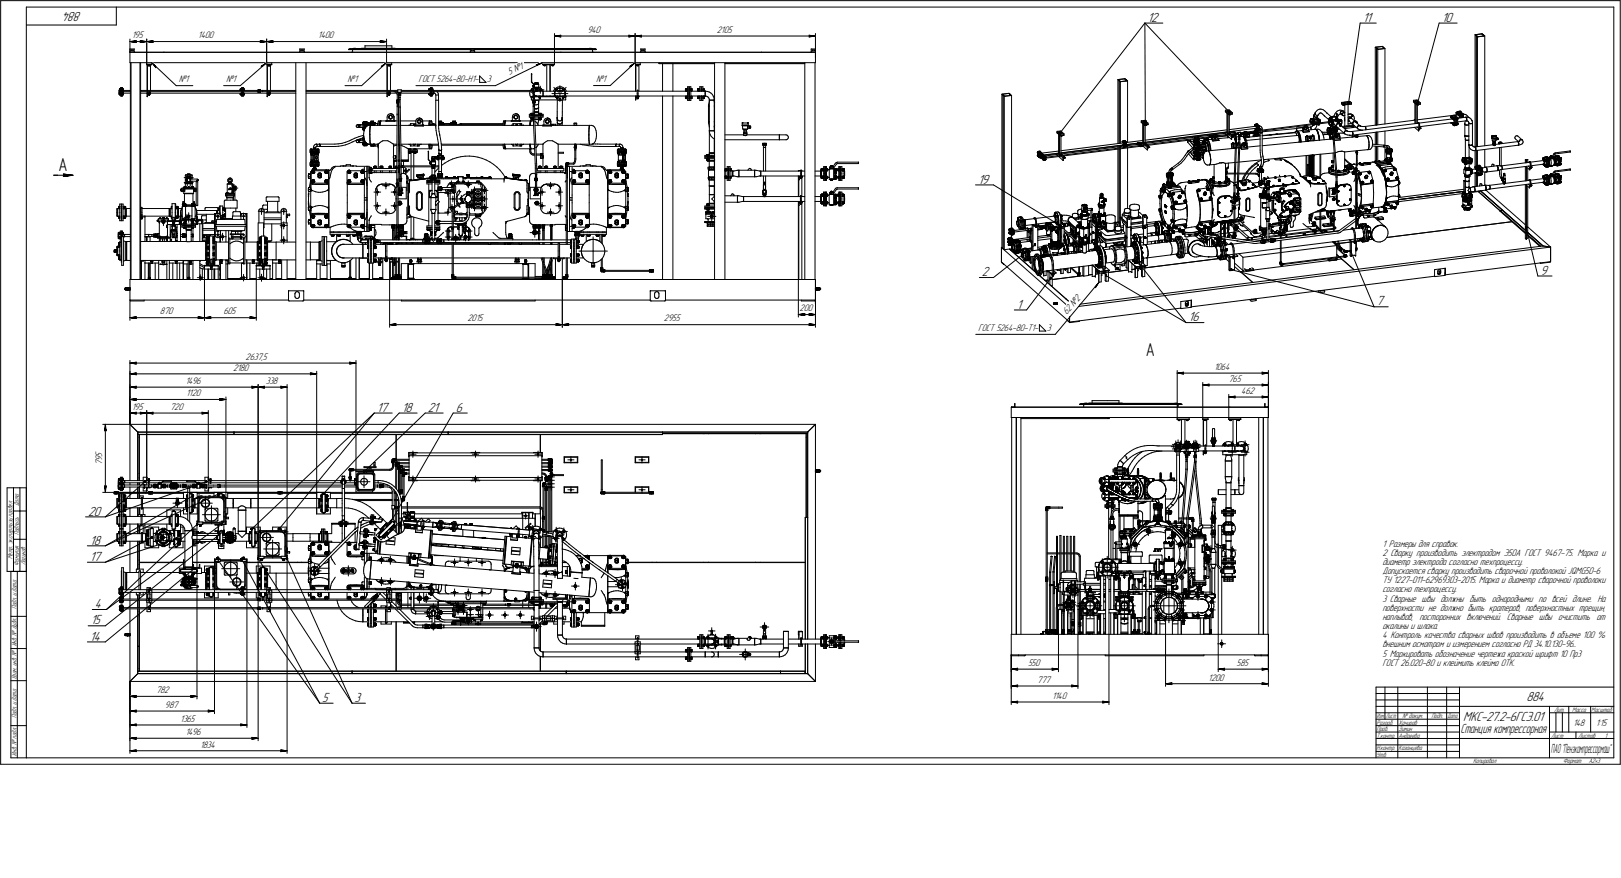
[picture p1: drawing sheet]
<svg xmlns="http://www.w3.org/2000/svg" width="1261mm" height="683mm" viewBox="0 0 1261 683" stroke-linecap="round" stroke-linejoin="round" font-family="sans-serif">
<defs><g id="words">
<g font-size="14.6">
<text x="45" y="133">А</text>
<text x="891" y="277">А</text>
</g>
<g font-size="10.9">
<text x="63" y="9" transform="rotate(-180 63 9)">884</text>
<text x="893" y="17">12</text>
<text x="1060" y="17">11</text>
<text x="1122" y="17">10</text>
<text x="761" y="143">19</text>
<text x="764" y="215">2</text>
<text x="1198" y="214">9</text>
<text x="1071" y="238">7</text>
<text x="791" y="240">1</text>
<text x="925" y="250">16</text>
<text x="293" y="320">17</text>
<text x="313" y="320">18</text>
<text x="333" y="320">21</text>
<text x="355" y="320">6</text>
<text x="69" y="401">20</text>
<text x="70" y="424">18</text>
<text x="70" y="436">17</text>
<text x="74" y="473">4</text>
<text x="71" y="486">15</text>
<text x="70" y="498">14</text>
<text x="1188" y="546">884</text>
<text x="251" y="546">5</text>
<text x="276" y="546">3</text>
<text x="1138" y="561">МКС-27.2-6ГСЭ.01</text>
</g>
<text font-size="10.7" x="1136" y="571">Станция компрессорная</text>
<text font-size="10.5" x="1207" y="586">ПАО&quot;Пензкомпрессормаш&quot;</text>
<g font-size="7.8">
<text x="103" y="30">195</text>
<text x="154" y="30">1400</text>
<text x="247" y="30">1400</text>
<text x="457" y="26">940</text>
<text x="558" y="26">2105</text>
<text x="396" y="58" transform="rotate(-26 396 58)">5 №1</text>
<text x="139" y="64">№1</text>
<text x="176" y="64">№1</text>
<text x="270" y="64">№1</text>
<text x="326" y="64">ГОСТ 5264-80-Н1-</text>
<text x="379" y="64">3</text>
<text x="464" y="64">№1</text>
<text x="124" y="245">870</text>
<text x="174" y="245">605</text>
<text x="622" y="242">200</text>
<text x="830" y="245" transform="rotate(-50 830 245)">62 №2</text>
<text x="364" y="250">2015</text>
<text x="517" y="250">2955</text>
<text x="761" y="258">ГОСТ 5264-80-Т1-</text>
<text x="814" y="258">3</text>
<text x="191" y="280">2637,5</text>
<text x="945" y="288">1064</text>
<text x="181" y="288">2180</text>
<text x="144" y="299">1496</text>
<text x="207" y="299">338</text>
<text x="956" y="297">765</text>
<text x="145" y="308">1120</text>
<text x="966" y="306">462</text>
<text x="103" y="319">195</text>
<text x="132" y="319">720</text>
<text x="79" y="359" transform="rotate(-90 79 359)">9</text>
<text x="79" y="356" transform="rotate(-90 79 356)">5</text>
<text x="79" y="362" transform="rotate(-90 79 362)">7</text>
<text x="1075" y="425">1 Размеры для справок.</text>
<text x="1075" y="432">2 Сварку производить электродом Э50А ГОСТ 9467-75. Марка и</text>
<text x="1075" y="439">диаметр электрода согласно техпроцессу.</text>
<text x="1075" y="447">Допускается сварку производить сварочной проволокой JQMG50-6</text>
<text x="1075" y="454">ТУ 1227-011-62969303-2015. Марка и диаметр сварочной проволоки</text>
<text x="1075" y="461">согласно техпроцессу.</text>
<text x="1075" y="468">3 Сварные швы должны быть однородными по всей длине. На</text>
<text x="1075" y="475">поверхности не должно быть кратеров, поверхностных трещин,</text>
<text x="1075" y="482">наплывов, посторонних включений. Сварные швы очистить от</text>
<text x="1075" y="489">окалины и шлака.</text>
<text x="1075" y="497">4 Контроль качества сварных швов производить в объеме 100 %</text>
<text x="1075" y="504">внешним осмотром и измерением согласно РД 34.10.130-96..</text>
<text x="1075" y="511">5 Маркировать обозначение чертежа краской шрифт 10 Пр3</text>
<text x="800" y="518">550</text>
<text x="962" y="518">585</text>
<text x="1075" y="518">ГОСТ 26.020-80 и клеймить клеймо ОТК.</text>
<text x="807" y="531">777</text>
<text x="940" y="529">1200</text>
<text x="121" y="539">782</text>
<text x="819" y="544">1140</text>
<text x="128" y="551">987</text>
<text x="140" y="561">1365</text>
<text x="1224" y="565">148</text>
<text x="1242" y="565">1:15</text>
<text x="144" y="572">1496</text>
<text x="156" y="582">1834</text>
</g>
<g font-size="5.4">
<text x="15" y="394" transform="rotate(-90 15 394)">Дата</text>
<text x="15" y="416" transform="rotate(-90 15 416)">Подпись</text>
<text x="10" y="435" transform="rotate(-90 10 435)">Метр. экспертизу провел</text>
<text x="15" y="440" transform="rotate(-90 15 440)">Фамилия</text>
<text x="20" y="440" transform="rotate(-90 20 440)">Логинов</text>
<text x="13" y="474" transform="rotate(-90 13 474)">Подп. и дата</text>
<text x="13" y="503" transform="rotate(-90 13 503)">Инв. № дубл.</text>
<text x="13" y="529" transform="rotate(-90 13 529)">Взам. инв. №</text>
<text x="1209" y="554">Лит.</text>
<text x="1223" y="554">Масса</text>
<text x="1238" y="554">Масштаб</text>
<text x="13" y="559" transform="rotate(-90 13 559)">Подп. и дата</text>
<text x="1071" y="564">Разраб.</text>
<text x="1088" y="564">Хачиров</text>
<text x="1091" y="559">№ докум.</text>
<text x="1114" y="559">Подп.</text>
<text x="1071" y="569">Пров.</text>
<text x="1088" y="569">Зимин</text>
<text x="1071" y="574">Т.контр.</text>
<text x="1088" y="574">Андреева</text>
<text x="1207" y="574">Лист</text>
<text x="1228" y="574">Листов</text>
<text x="1248" y="574">1</text>
<text x="13" y="588" transform="rotate(-90 13 588)">Инв. № подл.</text>
<text x="1071" y="584">Н.контр.</text>
<text x="1088" y="584">Казанцева</text>
<text x="1071" y="589">Утв.</text>
<text x="1146" y="594">Копировал</text>
<text x="1216" y="594">Формат</text>
<text x="1236" y="594">A2•3</text>
</g>
<g font-size="5.3">
<text x="1071" y="559">Изм.</text>
<text x="1078" y="559">Лист</text>
<text x="1126" y="559">Дата</text>
</g>
</g></defs>
<g fill="none" stroke="#000" stroke-width=".78">
<path d="M1 1v594zM1 1h1260zM20 6v584zM20 6h1236zM20 19h71zM91 6v13zM891 18v76zM891 18l-66 86zM891 18l66 69zM891 18h14zM1058 18l-9 62zM1058 18h13z"/>
<path d="M1120 18l-17 62zM1120 18h14zM1256 6v584zM1261 1v594zM101 38v2zM101 38h3zM101 38h.1M101 30v11zM101 32h5zM101 32l5 1zM101 32h13zM102 39h.1"/>
<path d="M102 39h1zM102 40h1zM103 40h.1M104 39h.1M104 38h.1M104 38v2zM106 32v1zM106 32h.1M109 33l5-1zM109 32h1zM109 32h5zM110 32l-1 1z"/>
<path d="M114 30v20zM114 30v19zM114 32h5zM114 32l5 1zM114 32h93zM119 32v1zM119 32h.1M202 33l5-1zM202 32h1zM202 32h5zM203 32l-1 1zM207 30v20z"/>
<path d="M207 30v19zM207 32h5zM207 32l5 1zM207 32h94zM212 32v1zM212 32h.1M233 38v2zM233 38h4zM233 38h.1M234 39h.1M234 39h2zM234 40h2z"/>
<path d="M236 40h.1M236 39h.1M237 38h.1M237 38v2zM271 39h.1M271 38h95zM271 38h.1M271 39h95zM272 38h.1M272 38h191zM272 38h94zM274 39h.1"/>
<path d="M274 39v2zM274 38h.1M274 38h150zM275 38h.1M275 38h2zM277 38h.1M281 38h26zM281 38h.1M284 36v2zM284 36h.1M284 36h21zM296 33l5-1z"/>
<path d="M296 32h.1M296 32h5zM296 32v1zM301 30v19zM305 36v2zM307 38h.1M366 38v2zM366 38h3zM366 38h.1M367 39h.1M367 39h1zM367 40h1z"/>
<path d="M368 40h.1M368 39h.1M369 39h.1M369 39h95zM369 38h95zM369 38h.1M369 38v2zM369 38h94zM424 38h.1M424 38h37zM431 26v24zM431 28l5-1z"/>
<path d="M431 28l5 1zM431 28h63zM436 28v1zM436 27v1zM459 38h1zM459 38h.1M460 38h.1M461 38h.1M461 39v2zM461 39h.1M463 38h.1M464 39h.1"/>
<path d="M464 38h.1M489 29l5-1zM489 27l1 1zM489 27l5 1zM490 28l-1 1zM494 26v23zM494 28l5-1zM494 28l5 1zM494 28h140zM499 38v2zM499 38h3zM499 38h.1"/>
<path d="M499 28v1zM499 27v1zM499 39h.1M500 39h.1M500 39h1zM500 40h1zM501 40h.1M501 39h.1M502 38h.1M502 38v2zM629 29l5-1zM629 27l1 1z"/>
<path d="M629 27l5 1zM630 28l-1 1zM631 38v2zM631 38h3zM631 38h.1M632 39h.1M632 39h1zM632 40h1zM633 40h.1M634 39h.1M634 38h.1M634 38v2z"/>
<path d="M634 26v19zM1070 37v60zM1070 37l6-1zM1070 37l1 1zM1071 37h.1M1071 37l4-1zM1071 38v59zM1071 38h.1M1071 38h1zM1072 38v59zM1072 38h5zM1072 38h.1"/>
<path d="M1075 36h.1M1075 36l1 1zM1076 36v1zM1076 37h.1M1076 37l1 1zM1076 37v1zM1077 37v1zM1077 38h.1M1077 38v58zM1148 27v87zM1148 27l5-1zM1148 27l1 1z"/>
<path d="M1148 27h.1M1149 28v86zM1149 28h.1M1149 28v1zM1149 28h1zM1149 29v85zM1149 29l6-1zM1150 28h.1M1150 29h.1M1150 29l4-1zM1153 26h.1M1153 27h.1"/>
<path d="M1153 27h1zM1153 26l1 1zM1154 27h.1M1154 27l1 1zM1154 27v1zM1154 28h.1M1155 28h.1M1155 28v85zM101 49h533zM101 41v8zM101 41h533zM101 40h.1"/>
<path d="M101 40h3zM101 41h.1M101 49v168zM102 49v168zM104 41h24zM104 41h.1M104 40h.1M109 49v168zM114 50h4zM114 50h.1M114 49v1zM114 50v20z"/>
<path d="M115 50v20zM115 50h.1M115 51h1zM115 51h.1M116 51h.1M116 51h1zM117 51h.1M117 50h.1M117 50v20zM118 50h.1M118 49v1zM118 49l3 4z"/>
<path d="M118 49l19 18zM121 52v1zM128 41h.1M128 41h105zM203 52l4-3zM203 52h1zM207 50h4zM207 50h.1M207 49v1zM208 50v20zM209 50h.1M209 51h.1"/>
<path d="M209 51h1zM210 51h.1M210 50h.1M210 50v20zM211 50h.1M211 49v1zM230 49v168zM233 40h.1M233 40h4zM233 41h.1M237 41h37zM237 41h.1"/>
<path d="M237 40h.1M238 49v168zM274 41h.1M274 41h92zM297 52l4-3zM297 52h.1M301 50h4zM301 50h.1M301 49v1zM301 50v20zM302 50h.1M302 51h1z"/>
<path d="M302 51h.1M303 51h.1M303 50h.1M304 50v20zM305 50h.1M305 49v1zM366 40h.1M366 40h3zM366 41h.1M369 41h67zM369 41h.1M369 40h.1"/>
<path d="M373 59v5zM373 59l5 5zM414 57h.1M413 57h.1M414 58h.1M413 58v6zM414 58v6zM417 50l5-1zM417 50l1 1zM422 50h.1M422 50h9zM422 49v1z"/>
<path d="M423 50h.1M423 50h1zM423 51h.1M423 51h1zM424 51h.1M424 50h.1M425 50v21zM428 50v21zM429 50h.1M429 50h2zM429 51h.1M429 51h1z"/>
<path d="M430 51h.1M430 50h.1M431 50h.1M431 49v1zM436 41h.1M436 41h26zM462 41h.1M462 41h37zM490 52l4-3zM490 52h1zM494 50h4zM494 50h.1"/>
<path d="M494 49v1zM494 50v21zM495 50v21zM495 50h.1M495 50h1zM495 51h.1M496 50h.1M496 51h.1M496 50h1zM496 51h1zM497 50h.1M497 51h.1"/>
<path d="M497 50v21zM498 50h.1M498 49v1zM499 40h.1M499 40h3zM499 41h.1M502 41h90zM502 41h.1M502 40h.1M513 49h.1M513 50h43zM513 49h43z"/>
<path d="M513 50h.1M515 50v21zM523 50v21zM556 49v168zM564 49v168zM564 50h62zM564 49h62zM592 41h.1M592 41h39zM626 49v168zM631 40h.1M631 40h3z"/>
<path d="M631 41h.1M634 49v168zM634 41v8zM634 41h.1M634 40h.1M93 72h.1M93 71v1zM93 73h.1M93 70h.1M93 70v2zM93 69v1zM93 71h.1"/>
<path d="M93 70v1zM93 69h.1M93 73h1zM93 74h1zM93 73v1zM93 74h.1M93 70h1zM93 69h1zM93 72h1zM93 71h1zM94 74h.1M94 73h.1"/>
<path d="M94 73v1zM94 71h.1M94 72h.1M94 70h.1M94 69h.1M94 69v1zM94 71v2zM94 68v5zM94 68h.1M94 75h.1M94 73v2zM95 72h.1"/>
<path d="M95 73h.1M95 70h.1M95 69h.1M95 70v2zM95 72v1zM95 68v5zM95 68h.1M95 75h.1M95 73v2zM95 74h.1M95 71h.1M95 70h6z"/>
<path d="M95 71h6zM95 68v1zM96 73h.1M96 71h.1M96 72h.1M96 69h.1M96 70h.1M96 72h5zM96 69v1zM96 74h.1M96 73v1zM109 72h5z"/>
<path d="M109 70h91zM109 71h7zM114 71v1zM114 72v3zM115 75h.1M114 72h3zM115 71v1zM115 73v2zM115 73h.1M115 73h2zM116 73h.1M116 73v1z"/>
<path d="M116 74h.1M116 71v1zM116 72h.1M116 71h.1M116 71h84zM117 73h.1M117 71v1zM117 72h71zM117 72h.1M137 67h13zM174 67h13zM187 73h.1"/>
<path d="M187 70h.1M187 69v1zM187 69h.1M187 67l20-18zM187 73v1zM187 74h.1M187 69h1zM187 70h1zM187 73h1zM187 74h1zM188 70h.1M188 69h.1"/>
<path d="M188 73h.1M188 74h.1M188 69v1zM188 73v1zM188 75h.1M188 71v4zM188 68v2zM188 68h.1M189 73h.1M189 70h.1M189 69h.1M189 71v2z"/>
<path d="M189 75h.1M189 68v2zM189 71v4zM189 68h.1M189 74h.1M189 72h19zM190 74h.1M190 73h.1M190 70h.1M190 69h.1M190 73v1zM190 69v1z"/>
<path d="M200 71h1zM200 70h1zM200 70v1zM201 70v1zM201 71h.1M201 70h.1M201 72h.1M202 70h.1M202 72h.1M201 70v2zM202 70v2zM202 71h.1"/>
<path d="M202 71v1zM202 70v1zM202 70h1zM202 71h1zM202 72h1zM203 70h.1M203 71h.1M203 72h.1M203 71v1zM203 70v1zM203 70h1zM203 71h1z"/>
<path d="M204 70h26zM204 71h5zM204 70v1zM208 71v1zM208 72v3zM208 75h.1M208 72h2zM208 73v2zM208 73h.1M208 73h2zM209 73h.1M209 73v1z"/>
<path d="M209 74h.1M209 74h1zM209 71v1zM209 72h.1M209 71h.1M209 72h1zM209 73h1zM210 73h.1M210 71h.1M210 74h.1M210 72h.1M210 71h20z"/>
<path d="M210 71v1zM210 73v1zM210 72h20zM238 70h71zM238 71h65zM238 72h63zM268 67h13zM281 67l20-18zM301 71v1zM301 72v3zM301 75h.1M301 72h3z"/>
<path d="M301 73v2zM302 73h.1M301 73h.1M302 73h2zM303 73h.1M303 71v1zM303 74h.1M303 72h.1M303 73v1zM303 71h.1M303 71h6zM304 73h.1"/>
<path d="M304 71v1zM304 72h.1M304 72h5zM306 71h1zM307 71l1 1zM308 72l1 1zM309 79v1zM309 79h.1M309 80h.1M309 79h1zM309 78h.1M309 73v1z"/>
<path d="M309 78h1zM309 71l1 1zM309 77v1zM309 77h1zM309 74h.1M309 74v3zM310 78h.1M309 70h3zM309 72h3zM309 70v2zM310 79h.1M310 72v1z"/>
<path d="M310 80h.1M310 72h.1M310 74h.1M310 73v1zM310 79v1zM310 77v1zM310 74v3zM310 73h.1M310 73h2zM310 73h1zM310 72h1zM310 74h1z"/>
<path d="M310 77h1zM310 77v6zM310 76h1zM310 76v1zM310 74v2zM311 73h.1M311 72h.1M311 74h.1M311 76v1zM311 77v6zM311 74v2zM312 72h.1"/>
<path d="M312 74h.1M312 73h.1M312 72h23zM312 71h100zM312 70h100zM312 70v2zM324 67h61zM334 73h.1M334 69h.1M334 70h.1M334 69v1zM334 73v1z"/>
<path d="M334 74h.1M335 70h.1M335 69h.1M335 74h.1M335 73h.1M335 69v1zM335 73v1zM335 75h.1M335 71h.1M335 68v2zM335 71v4zM335 68h.1"/>
<path d="M336 73h.1M336 70h.1M336 69h.1M336 71v2zM336 74h.1M336 75h.1M336 68v2zM336 71v4zM336 68h.1M337 74h.1M337 73v1zM337 73h.1"/>
<path d="M337 70h.1M337 69h.1M337 69v1zM337 73v-1zM337 71v1zM337 72h.1M338 72h.1M338 71v1zM338 72v1zM338 73h1zM339 73v1zM339 78h2z"/>
<path d="M339 78v19zM339 74h2zM339 74v4zM340 71l1 1zM341 72v1zM341 73v1zM341 74v4zM341 78v19zM373 64h5zM385 67l37-18zM412 73v1zM412 74l1 1z"/>
<path d="M412 70l1 1zM412 71h1zM412 71v2zM413 70h.1M413 75v1zM413 71l1 1zM413 75h.1M413 78h.1M413 76v2zM413 75h27zM413 78h27zM413 71h1z"/>
<path d="M413 64h.1M414 70h.1M414 69l1-1zM414 69l-1 1zM414 64l1 2zM414 64h.1M414 69v1zM414 69h.1M414 70v1zM414 71h.1M414 64l1 1zM414 72l1 1z"/>
<path d="M414 75h1zM414 75h.1M414 71l1 1zM414 69h1zM414 79v1zM415 80h.1M414 79h.1M414 80h.1M414 71h1zM415 71h.1M415 78h.1M415 79h.1"/>
<path d="M415 79h1zM415 68h1zM415 73v1zM415 67h.1M415 75h1zM415 75h.1M415 66h.1M415 76h.1M415 78h1zM415 71v-1zM415 74h.1M415 74v1z"/>
<path d="M415 79v1zM415 69h.1M415 76v1zM415 73v2zM415 74h1zM415 77h.1M415 77h1zM415 66v1zM415 72h.1M415 68h.1M415 67h1zM415 72v1z"/>
<path d="M415 69v1zM415 70v1zM415 70h.1M416 79h.1M416 76h.1M416 78h.1M416 80h.1M416 73v1zM416 77h.1M416 76v1zM416 74v1zM416 72v1z"/>
<path d="M416 73v2zM416 71l-1 1zM416 71v-1zM416 71h.1M416 67h.1M416 66h.1M416 68h3zM416 68h.1M416 66v1zM416 66h3zM416 79v1zM416 74h.1"/>
<path d="M416 75h.1M416 78h1zM416 72l1-1zM416 72h.1M416 65v1zM416 65h3zM416 65h.1M416 69h.1M416 64h.1M416 68v1zM416 74l1 1zM416 70h1z"/>
<path d="M416 69h1zM417 64h.1M416 64h1zM417 71h.1M417 69h.1M417 65h.1M417 70h.1M417 69v1zM417 70v1zM417 68v1zM417 75h1zM417 75h.1"/>
<path d="M417 78h2zM417 69h1zM417 64h2zM417 71h1zM417 70h1zM418 70h.1M417 71h5zM417 75h5zM418 64h.1M418 69h.1M418 70h2zM418 71h.1"/>
<path d="M418 65h.1M418 68v1zM418 69v1zM418 70v1zM418 70l1 1zM419 65h.1M419 69h.1M419 64h.1M419 78h1zM419 68v1zM419 68h.1M419 75h.1"/>
<path d="M419 65v1zM419 71h1zM419 66v2zM419 78h.1M419 79h.1M419 79v1zM419 68h1zM419 75h1zM419 75h2zM419 76h.1M420 76h.1M420 70h.1"/>
<path d="M420 70v1zM420 69h.1M420 69v1zM420 71h.1M420 75h.1M420 76v1zM420 77h.1M420 68l1 1zM420 71h1zM420 69h1zM420 70h3zM420 70v3z"/>
<path d="M420 67v3zM421 75h.1M421 69v1zM421 70h.1M421 69h.1M421 69l1 1zM422 70v1zM423 75h.1M423 71h.1M422 71v4zM422 71h.1M422 75h.1"/>
<path d="M423 73v2zM423 71v2zM423 71h73zM423 75h73zM425 75h.1M428 75h.1M429 73h7zM431 75h.1M431 68l2 2zM431 70v1zM431 72h.1M431 73h.1"/>
<path d="M432 72h.1M432 73h.1M432 74h.1M432 71h.1M432 69l1-1zM432 69l-1 1zM432 75h.1M432 70h.1M432 70h1zM432 69h1zM432 69v1zM432 76h.1"/>
<path d="M433 70h.1M433 76h.1M433 70l2 2zM433 69h.1M433 75h1zM433 75h.1M433 68h1zM433 76v1zM433 77h.1M433 77h1zM433 69v1zM433 76h1z"/>
<path d="M433 78h2zM434 76h.1M434 78l-1 9zM434 69h.1M434 76v1zM434 75h.1M434 77h.1M434 71l1-1zM434 71h.1M434 68l1-1zM435 69h.1M435 70h1z"/>
<path d="M435 78h1zM435 77h.1M435 71h1zM435 75h1zM435 67l2 1zM436 69h.1M436 77h.1M436 70h1zM436 67v6zM436 73v6zM436 73h6zM436 71h.1"/>
<path d="M436 78h1zM437 69h.1M437 70v1zM437 68h1zM437 72l2-2zM437 75h.1M437 78h1zM437 71h.1M437 75h1zM437 75h2zM438 69h.1M438 78l-1 9z"/>
<path d="M438 76h.1M438 75h.1M438 76v1zM438 77h.1M438 68l1 1zM438 70h.1M438 69h1zM438 69v1zM439 76h.1M439 70h.1M439 75h.1M439 69v1z"/>
<path d="M439 71h.1M439 69l1 1zM440 71h.1M440 74h.1M440 72h.1M440 73h.1M440 70l1 1zM440 75h.1M440 76v2zM440 78h.1M440 68l-1 2zM441 75l-1 1z"/>
<path d="M462 67h13zM475 67l19-18zM494 75h.1M494 75v3zM495 78h.1M494 75h3zM495 75h.1M495 76v2zM495 75h2zM495 75h1zM495 76h.1M496 76h.1"/>
<path d="M496 75h.1M496 70v3zM496 76v1zM496 73v2zM496 74h.1M496 77h.1M496 74v1zM496 70h.1M496 75h1zM496 71h39zM496 75h39zM497 76h.1"/>
<path d="M497 75h.1M515 75v142zM523 75v142zM533 76h.1M533 75v1zM533 70h.1M533 69v1zM533 75h.1M533 69h.1M534 71h.1M533 71h.1M533 70v1z"/>
<path d="M533 77h.1M534 77h.1M534 69h.1M534 70h.1M534 75h.1M534 76h.1M535 77h.1M535 75h.1M534 69v1zM534 70v1zM535 69h.1M534 75v1z"/>
<path d="M535 71h.1M535 69v2zM535 75v2zM535 78h1zM535 67v6zM535 73v5zM535 67h1zM536 67v6zM536 73v5zM536 69h.1M536 76h.1M536 75h.1"/>
<path d="M536 70h.1M536 70v5zM536 78h1zM536 67v11zM536 67h1zM538 76h.1M538 75h.1M538 70h.1M538 69h.1M537 67v11zM537 71h12zM537 75h12z"/>
<path d="M538 76v1zM538 75v1zM538 77h.1M538 69v2zM538 71h.1M538 69v1zM538 70v1zM543 69h.1M543 70h.1M543 69v1zM543 76h.1M543 75v1z"/>
<path d="M543 75h.1M543 77h.1M543 71h.1M543 70v1zM543 75h1zM543 76h1zM543 77h1zM543 69h1zM543 71h1zM543 70h1zM544 75h.1M544 76h.1"/>
<path d="M544 77h.1M544 70h.1M544 69h.1M544 71h.1M544 75v1zM544 69v1zM544 70v1zM544 69v2zM544 75v2zM544 78h1zM544 67v4zM544 75v3z"/>
<path d="M544 67h1zM545 67v4zM545 75v3zM545 69h.1M545 76h.1M545 70h1zM545 69h1zM545 76h1zM545 75h1zM546 70v1zM546 75h.1M546 76h.1"/>
<path d="M546 78h1zM546 67v4zM546 75v3zM546 67h1zM546 69h.1M547 67v4zM547 75v3zM547 70h.1M547 69h.1M547 76h.1M547 75h.1M547 70h1z"/>
<path d="M547 69h1zM547 71h1zM547 69v1zM547 70v1zM547 69v2zM547 77h1zM547 76h1zM547 75h1zM547 77h.1M547 75v1zM547 76v1zM548 75h.1"/>
<path d="M548 71h.1M548 70h.1M548 69h.1M548 77h.1M548 76h.1M548 69v1zM548 70v1zM548 75v1zM548 71h1zM548 75h1zM549 73v2zM549 71v2z"/>
<path d="M549 75h.1M549 71h.1M549 71v4zM549 71h1zM549 75h1zM550 75h1zM550 71l2 1zM551 75v1zM551 76l1 1zM552 72h1zM552 77v1zM552 78h.1"/>
<path d="M552 79l-1 2zM552 78h4zM552 78v24zM553 72l1 1zM554 73l1 2zM555 75v1zM555 76l1 2zM556 78h.1M556 79v1zM556 78v24zM779 73v120zM779 73h6z"/>
<path d="M779 73l1 1zM780 73h.1M780 73l1 1zM780 73h4zM780 74v119zM780 74h.1M780 74l1 1zM781 74h.1M781 74v1zM781 75v119zM781 75l6-1zM781 75h.1"/>
<path d="M782 75h.1M782 75l4-1zM785 73h.1M785 73h1zM786 73h.1M786 74h.1M786 73l1 1zM787 74v104zM870 62v50zM870 62l5-1zM870 62l1 1zM870 62h.1"/>
<path d="M871 63v49zM871 63h.1M871 63l1 1zM871 63h1zM872 64v47zM872 64l5-1zM872 63h.1M872 63h4zM875 61h.1M875 61l1 1zM876 62h.1M876 62v1z"/>
<path d="M876 62l1 1zM876 63h.1M877 63h.1M877 63v48zM1044 80v1zM1044 80l6-1zM1044 80l1 1zM1046 80h.1M1045 80h.1M1046 80l2-1zM1046 80h1zM1048 79l1 1z"/>
<path d="M1048 79v1zM1050 80h.1M1050 79h.1M1050 79l1 1zM1051 80v1zM1100 79l2 2zM1100 79h.1M1100 78h2zM1100 78l2 2zM1100 78v1zM1101 79l1 1zM1101 79l2-1z"/>
<path d="M1101 78h.1M1102 78h.1M1102 80l2-1zM1102 78l3 2zM1103 78v1zM1103 78l1 1zM1103 80h.1M1105 80v1zM277 98v1zM277 98h.1M277 99h1zM278 97h.1"/>
<path d="M278 97l-1 1zM278 99h.1M278 97h1zM278 99h1zM278 97h2zM279 99h.1M278 99h2zM279 97v1zM279 98h.1M279 98v1zM279 97h.1M279 97h3z"/>
<path d="M279 99h3zM280 97h.1M280 99h.1M280 97h2zM280 99h2zM280 99h1zM282 96h.1M282 97h.1M282 99h.1M282 100h.1M283 96h.1M282 100l1 1z"/>
<path d="M282 99v1zM282 96v3zM283 95l-1 1zM283 95h.1M283 100v1zM283 98v2zM283 96v2zM283 100h.1M283 99h.1M283 97h.1M283 98v1zM283 95v1z"/>
<path d="M283 97v1zM283 95h1zM283 99h1zM284 95h.1M284 97l-1 1zM284 96h.1M284 96v1zM284 97v3zM284 100h.1M284 97v1zM284 98v1zM284 98h.1"/>
<path d="M284 95v1zM284 95h1zM284 99h.1M284 97v2zM284 97h.1M285 99h.1M285 95h.1M285 95l-1 1zM285 96h.1M285 97h.1M285 97h7zM285 97v1z"/>
<path d="M285 98v1zM285 96v1zM285 98h.1M285 95v1zM285 97h1zM285 96h1zM286 96h.1M285 95l1 1zM286 97h.1M286 96v1zM286 98h.1M286 97h2z"/>
<path d="M286 97h1zM286 96h1zM287 96h.1M287 98h.1M287 97h.1M287 98h1zM287 96v1zM288 96h.1M288 97h.1M288 95h.1M288 99v1zM288 98v1z"/>
<path d="M288 98h.1M288 98h21zM288 95v2zM288 94v1zM289 94h.1M288 94h.1M289 96h.1M289 95v2zM289 97h.1M289 94v1zM289 96v1zM289 95h.1"/>
<path d="M290 95l-1 1zM290 94v1zM290 94h.1M290 96v1zM290 97h.1M290 96h.1M290 95v1zM291 95h.1M291 94h.1M291 97h.1M291 94v1zM291 96h.1"/>
<path d="M291 96v1zM291 97h1zM291 95h1zM291 96h1zM292 96h.1M292 97v1zM292 95h.1M292 97h.1M292 96h2zM292 96v1zM294 97v1zM294 97h.1"/>
<path d="M294 96h.1M294 96v1zM294 95v1zM294 94v1zM295 94h1zM295 94h.1M295 97v1zM295 96v1zM296 95l-1 1zM296 96l-1 2zM296 95v1zM296 94v1z"/>
<path d="M296 95h.1M296 94h.1M296 96v2zM296 94h4zM300 94h7zM300 94h.1M301 94h.1M301 94h5zM301 91v3zM301 90v1zM302 89l-1 1zM302 89h1z"/>
<path d="M302 91l1 1zM302 91h.1M303 91v1zM303 91h.1M303 90l-1 1zM303 89h.1M303 92h.1M303 91v-1zM303 90h.1M303 90h1zM303 92l1 1zM303 92h1z"/>
<path d="M303 89l1-1zM304 90h.1M304 93v-1zM304 88l1 1zM304 92h.1M304 92h1zM304 90h1zM305 89h1zM305 90v1zM305 92h.1M305 91h.1M305 91v1z"/>
<path d="M306 89v1zM306 90v1zM306 94h1zM306 91h.1M306 91v3zM307 94h.1M307 94h2zM309 83h1zM309 89v42zM309 83v6zM309 89h.1M309 82h1z"/>
<path d="M309 80v2zM309 82v1zM309 80h1zM310 80v2zM310 98h1zM310 94h.1M310 82v1zM310 89v42zM310 83v6zM310 89h.1M310 84l1 43zM310 83v1z"/>
<path d="M310 83h.1M311 83v1zM311 83h.1M311 84l1 43zM312 98h11zM312 94h12zM318 97h1zM318 97h.1M319 96v2zM319 96h.1M320 96h4zM320 96v2z"/>
<path d="M321 98l1-1zM321 98h.1M322 97h.1M322 97h1zM323 98h6zM323 98h.1M323 97h.1M323 97h1zM324 94v1zM324 95v2zM324 97h5zM324 93v1z"/>
<path d="M324 93l1-1zM324 93h.1M325 94v1zM325 95h.1M325 94h2zM325 95v1zM325 94h.1M325 94l1-1zM325 95l1 1zM325 92h1zM325 96h1zM325 93h1z"/>
<path d="M325 93v1zM326 96h.1M326 93h.1M326 92h.1M326 92h1zM326 96h1zM326 93h1zM327 92h.1M327 96v-1zM327 93v1zM327 94h.1M327 92l1 1z"/>
<path d="M327 94h1zM327 95h.1M328 95h-1zM328 95h.1M328 93l1 1zM329 94v1zM329 97h.1M329 95v2zM329 94h5zM329 98h.1M330 97h.1M329 98h10z"/>
<path d="M330 98h.1M334 96v2zM334 95v1zM334 94v1zM334 97v1zM334 94h.1M334 94h1zM334 96v1zM334 95h.1M335 94l-1 1zM335 94h1zM335 94h.1"/>
<path d="M335 97v1zM335 96v1zM335 97h.1M335 97h4zM335 95v1zM336 94l-1 1zM336 94h.1M336 94v1zM336 95v1zM336 97h.1M336 96v1zM336 96h1z"/>
<path d="M337 96v1zM337 96h.1M338 96h.1M338 96l1 1zM339 97h.1M339 98h.1M339 98v1zM339 99v1zM339 100v2zM341 98h74zM341 97h50zM341 97h.1"/>
<path d="M341 98v2zM341 95h.1M341 96h.1M341 95v2zM341 100l1 2zM341 94v1zM341 94h1zM341 94h.1M342 95v2zM342 96h.1M342 94v1zM342 97h.1"/>
<path d="M342 94h.1M342 95h.1M342 95v1zM342 96v1zM343 94l-1 1zM343 94h.1M343 96v1zM343 97h.1M343 95v1zM343 95h.1M343 96h.1M343 94v1z"/>
<path d="M343 94l1 1zM344 95h.1M344 96h.1M344 97h.1M344 96v1zM344 97h2zM345 96h.1M345 97h.1M345 95h.1M346 96h.1M346 96h3zM349 96h.1"/>
<path d="M350 96h.1M350 97h1zM351 96h.1M351 96v1zM351 97h.1M351 96h1zM351 95h1zM351 97h1zM351 95h.1M352 96h.1M352 97h.1M352 95h.1"/>
<path d="M352 96v1zM352 95v2zM352 94v1zM352 94h.1M352 94h1zM353 97h.1M353 96h.1M353 95v2zM353 94v1zM353 94h.1M353 95h.1M353 96v1z"/>
<path d="M353 95v1zM353 94h1zM354 96v1zM354 95v1zM354 96h.1M354 97h.1M354 95h.1M354 94v1zM354 94h.1M354 96l1 1zM355 97h.1M355 95h.1"/>
<path d="M355 96h.1M355 96h-1zM355 96v1zM357 97l1-1zM358 96h.1M359 96h.1M359 96v1zM359 96h32zM391 96v2zM392 95l-1 1zM392 94v1zM392 94h.1"/>
<path d="M392 94h1zM392 96v2zM392 97v1zM393 96l-1 1zM393 96v2zM393 95l-1 1zM393 95v1zM393 94v1zM393 95h.1M393 94h.1M393 94h5zM398 94h6z"/>
<path d="M398 94h.1M398 94h1zM398 97h1zM398 97h.1M399 94h5zM399 91v3zM399 90v1zM399 96v2zM399 96h.1M399 89v1zM399 89h1zM399 96h6z"/>
<path d="M400 91v1zM400 91h.1M400 89h1zM400 90v1zM400 90h.1M400 92h.1M400 92h1zM400 90h1zM400 92l1 1zM401 90l-1 1zM401 90h.1M401 92h.1"/>
<path d="M401 89h.1M401 90h1zM401 93l1-1zM401 98l1-1zM401 88l1 1zM401 88h.1M401 98h.1M401 97h.1M401 92h1zM402 97h.1M402 90h.1M402 92h.1"/>
<path d="M402 89h1zM402 90l1 1zM402 97h1zM403 97h.1M403 92h-1zM403 91v1zM403 91h.1M403 91l-1 1zM403 89l1 1zM404 90v1zM404 91h.1M404 94h1z"/>
<path d="M404 91v3zM404 94h.1M405 94h.1M405 94h8zM405 96h.1M405 96v2zM405 96h1zM406 96v2zM406 96h.1M406 97h1zM407 98h.1M407 97h.1"/>
<path d="M412 90v1zM412 91h3zM412 90h3zM412 89v1zM412 89h3zM412 96v2zM412 95v1zM412 94v1zM413 96l-1 2zM413 95v1zM412 94h.1M413 94h.1"/>
<path d="M413 95h.1M413 91h.1M413 91h1zM413 92h.1M413 94v1zM413 88v1zM413 88h.1M413 89h.1M413 93h.1M413 94h2zM413 93h1zM413 92h1z"/>
<path d="M413 88h1zM414 92h.1M413 90h.1M414 88h.1M413 89h1zM414 93h.1M414 91h1zM414 93h1zM414 92h1zM414 88h1zM414 89h.1M414 88v1z"/>
<path d="M415 89h.1M415 92h.1M414 90h.1M415 88h.1M414 90h1zM415 93h.1M415 91h.1M415 83h1zM415 87v1zM415 83v4zM415 82h1zM415 82v1z"/>
<path d="M415 91l1 36zM415 90v1zM415 88v2zM415 92v1zM415 94h.1M415 80v2zM415 80h1zM416 82v1zM416 80v2zM416 81h.1M416 83v4zM416 89v1z"/>
<path d="M416 87v2zM416 87h.1M416 89h6zM416 90h6zM416 87h3zM416 81l1 1zM416 84l1 1zM416 87h1zM416 91l1 36zM416 90v1zM416 91h6zM416 90h3z"/>
<path d="M416 93h3zM416 94l1 1zM416 98h6zM417 85h.1M417 82h1zM417 95l1 1zM417 87h2zM417 85h1zM417 85l1-1zM418 82v-1zM418 96l1 1zM418 85l1-1z"/>
<path d="M418 96h.1M418 84h1zM418 81h1zM419 97v1zM419 95v1zM419 93h.1M419 87h.1M419 91h.1M419 91h2zM419 94v1zM419 93v1zM419 87v1z"/>
<path d="M419 83v1zM419 81v2zM419 92h.1M419 88v1zM419 88h.1M419 89h.1M419 83v4zM419 84h.1M419 80v1zM419 90h.1M419 93h1zM419 92h1z"/>
<path d="M420 92h.1M420 88h.1M419 88h1zM419 89h1zM420 93h.1M420 88v1zM420 89h.1M420 93h1zM420 92h1zM420 88h1zM420 89h1zM420 90h.1"/>
<path d="M421 90h.1M421 92h.1M421 88h.1M421 88v1zM421 89h.1M421 93h.1M421 91h.1M422 98h.1M422 98h7zM422 89h.1M422 90h.1M422 97h.1"/>
<path d="M422 90v1zM422 89v1zM422 97h1zM423 94v1zM423 95v2zM423 97h5zM424 93l-1 1zM424 93l1-1zM424 93h.1M424 94v1zM424 95h1zM425 94v1z"/>
<path d="M425 95v1zM425 94h.1M425 94v-1zM425 94h-1zM425 92h1zM425 96h1zM425 93h1zM425 93v1zM426 96h.1M426 92h.1M426 93h.1M426 93h1z"/>
<path d="M426 96h1zM426 92h1zM426 96l1-1zM427 93v1zM427 96v-1zM427 94h.1M427 92l1 1zM427 95h.1M428 93v1zM428 94v1zM428 95v2zM428 97h1z"/>
<path d="M429 97h.1M429 98h.1M429 97h1zM429 98h18zM430 97v1zM430 97h.1M431 97h-1zM431 97h1zM431 97h.1M432 97h.1M432 97v1zM433 91v1z"/>
<path d="M433 92h.1M433 92v1zM433 93v1zM433 94h.1M434 92h.1M433 91h.1M433 87v1zM433 88v1zM433 89v2zM434 95v3zM434 95v1zM434 92v1z"/>
<path d="M434 92v3zM434 93h.1M434 96h.1M434 93l1 1zM434 96l1 1zM435 94h.1M435 97h.1M435 97h1zM435 94h1zM435 97l1-1zM436 94h1zM436 97l1-1z"/>
<path d="M436 96h1zM437 96h.1M437 93v1zM437 92v1zM437 92h.1M437 95v3zM437 94h.1M437 91v1zM437 95v1zM437 91h.1M437 92v3zM437 92v2z"/>
<path d="M437 88v2zM437 90v2zM437 87v1zM447 96v1zM447 96h1zM447 96h.1M447 97h.1M447 97h1zM447 98h1zM447 98h.1M448 98h.1M448 96h1z"/>
<path d="M448 97h1zM448 98h11zM449 96h.1M449 96v1zM449 97h.1M458 100v5zM458 99v1zM458 98v1zM459 98h-1zM459 98l-1 1zM459 98h.1M459 98h1z"/>
<path d="M460 98h.1M461 98h.1M461 98h1zM462 98l1 1zM463 99v1zM551 82h1zM551 82h.1M551 83v12zM551 83h.1M551 83h1zM551 95h.1M551 95h1z"/>
<path d="M551 95v1zM551 96h.1M551 81v1zM551 96l1 3zM552 99h.1M556 82h.1M556 83h.1M556 95h.1M556 99h.1M556 97v2zM577 98h5zM577 97h.1"/>
<path d="M577 97h5zM577 96v1zM577 95v1zM577 95h.1M578 98h.1M578 98v2zM578 98h4zM578 96h.1M578 95v1zM578 95h.1M578 96h4zM582 99h.1"/>
<path d="M582 96h.1M582 95h.1M582 100h.1M582 100h1zM582 98v1zM582 95v1zM582 98h.1M582 98h1zM582 96v1zM582 97h.1M583 98v2zM583 100h.1"/>
<path d="M583 98h.1M583 98v1zM583 99h.1M583 99v1zM584 99h.1M584 100h.1M584 98h.1M584 98v1zM888 95l2 2zM888 95h.1M888 94h3zM888 94l2 2z"/>
<path d="M888 94v1zM889 96v15zM889 95h1zM889 95l2-1zM890 94h.1M890 97v14zM890 95h2zM890 97h3zM890 97h.1M890 96v1zM890 96h3zM891 94l2 2z"/>
<path d="M891 97h.1M891 97v14zM891 94v1zM891 94l1 1zM891 96h.1M892 96h.1M892 97h.1M893 97h.1M893 96v1zM953 87l3 2zM953 87h.1M953 86l3-1z"/>
<path d="M953 86l3 2zM953 86v1zM955 88v15zM955 86l1 1zM955 86h1zM955 86h.1M955 89v14zM956 87h1zM956 89h3zM956 89h.1M956 88v1zM956 88h3z"/>
<path d="M956 85l3 3zM956 89v14zM956 86v1zM956 86l1 1zM957 87h.1M957 89h.1M959 89h.1M959 88v1zM976 97h.1M976 98h.1M976 100h.1M977 98h.1"/>
<path d="M977 97h.1M977 100h.1M977 96h1zM977 96h.1M977 99h.1M978 98h.1M978 99h.1M977 97h1zM978 97h.1M978 100h.1M978 96h.1M978 97v1z"/>
<path d="M978 98v2zM978 97l1 1zM978 100v1zM979 98h.1M978 97h1zM979 98v2zM979 97v1zM979 98v1zM979 100v1zM979 100h.1M979 99v1zM980 98h.1"/>
<path d="M979 98h1zM979 99h.1M980 99h.1M980 98v1zM980 100h.1M980 98h1zM981 98v1zM981 99h1zM982 99v1zM1009 100v2zM1009 100h.1M1009 100l5-1z"/>
<path d="M1013 99h.1M1014 100h.1M1013 100h.1M1014 99h.1M1014 100v2zM1014 99v1zM1014 98v1zM1014 98h1zM1015 99h-1zM1015 99v-1zM1015 100v1zM1015 100h.1"/>
<path d="M1015 99v1zM1015 99h2zM1015 99h.1M1015 98h1zM1015 99h1zM1016 99h1zM1016 98h1zM1017 99h.1M1017 99v1zM1017 98h.1M1017 100h.1M1017 98v1z"/>
<path d="M1017 99h1zM1018 99h1zM1018 99v1zM1018 100v2zM1019 95h.1M1019 94v1zM1019 93v1zM1019 94h.1M1019 96h.1M1019 95h1zM1019 93h1zM1019 93h.1"/>
<path d="M1019 94h1zM1019 94l1 1zM1019 96h1zM1019 99h.1M1019 99h1zM1020 99h.1M1020 99v1zM1020 93h.1M1020 100h.1M1020 92h.1M1020 95l1 1zM1020 94l1 1z"/>
<path d="M1020 95h1zM1020 96h1zM1020 96h.1M1020 99l1-1zM1021 96h.1M1021 93h.1M1020 93h1zM1021 92h.1M1021 95h1zM1021 96h2zM1021 92h1zM1021 97h.1"/>
<path d="M1021 94h.1M1021 95h.1M1021 97h1zM1022 97h.1M1021 98h.1M1022 95h.1M1022 94h.1M1022 98h.1M1022 96h.1M1021 94h1zM1022 98h-1zM1022 92l-1 1z"/>
<path d="M1022 93h.1M1022 92h.1M1022 92v1zM1022 91v1zM1022 95h2zM1022 90v1zM1022 93h1zM1022 89v1zM1022 97h1zM1022 94h1zM1022 91h1zM1023 97h.1"/>
<path d="M1023 96h1zM1023 94h1zM1023 91h1zM1023 97h1zM1023 89h.1M1023 93h1zM1023 88h.1M1023 88l-1 1zM1023 89l1 1zM1023 87h.1M1023 93h.1M1024 91h.1"/>
<path d="M1024 95h2zM1024 93v-1zM1024 97h.1M1024 94h1zM1024 90h1zM1024 87l1-1zM1024 87h-1zM1024 91h1zM1024 93h1zM1024 93l1-1zM1024 99v1zM1024 97h1z"/>
<path d="M1024 96h2zM1025 97l-1 2zM1025 97h.1M1025 92h.1M1025 90h.1M1024 92h.1M1025 94h.1M1025 93h.1M1025 92v1zM1025 91v1zM1025 91h.1M1025 86l1-1z"/>
<path d="M1025 96h.1M1026 92h.1M1026 94h.1M1025 94h1zM1026 97h.1M1026 95l1-1zM1026 95h1zM1026 89l-1 2zM1026 93h.1M1026 96l1-1zM1026 92l1 1zM1026 89l-1 1z"/>
<path d="M1026 85h1zM1026 95h.1M1026 89h.1M1026 96v1zM1027 94h.1M1027 97h.1M1027 95h.1M1027 93h.1M1027 95v-1zM1027 88h.1M1027 88l-1 1zM1027 96h.1"/>
<path d="M1027 85h.1M1027 85h1zM1027 95v1zM1027 94v1zM1027 93v1zM1027 88h1zM1028 88h.1M1028 85h1zM1028 88l1 1zM1029 89l1 1zM1029 85l2 1zM1030 90h.1"/>
<path d="M1031 90h.1M1031 86v1zM1031 90l3 3zM1031 87l1 1zM1032 88h.1M1033 88h.1M1033 88l3 3zM1033 100h.1M1033 99h.1M1034 100h.1M1033 99h1zM1034 95v1z"/>
<path d="M1034 94l-1 1zM1034 96h.1M1034 96v1zM1034 99h.1M1034 96l1 1zM1034 94v1zM1034 92v1zM1034 92v2zM1034 97h1zM1034 92h.1M1034 99h1zM1034 92l1-1z"/>
<path d="M1034 92h1zM1035 92h.1M1035 91h.1M1035 97h.1M1035 93l-1 1zM1035 98h.1M1035 97v1zM1035 92h-1zM1035 92l1-1zM1035 100h.1M1035 99h.1M1035 98v1z"/>
<path d="M1035 98h1zM1035 93h.1M1035 100h1zM1035 99l1 1zM1036 97h.1M1035 94h.1M1035 97l1 1zM1035 93h1zM1036 94h.1M1035 95h.1M1036 98h.1M1035 92v1z"/>
<path d="M1036 93h.1M1036 95h.1M1036 92h.1M1036 100h1zM1036 96h.1M1036 91h1zM1036 98l1 1zM1036 95l1 1zM1036 93v1zM1036 97v1zM1036 91h2zM1036 96l1 1z"/>
<path d="M1036 94l1-1zM1037 95h.1M1037 100h.1M1037 93h.1M1037 96h.1M1037 91l1-1zM1037 95h1zM1037 99h.1M1037 93h1zM1037 97v2zM1037 99v1zM1037 100h1z"/>
<path d="M1037 94v1zM1037 94h1zM1038 99h.1M1037 91h2zM1038 95v1zM1038 94h.1M1038 94l-1 1zM1038 100h.1M1038 91h1zM1038 99v2zM1038 99h1zM1038 99l1 1z"/>
<path d="M1038 96v1zM1038 100v1zM1038 97v2zM1038 97l1 1zM1038 99l1-1zM1038 93h1zM1038 94h1zM1038 90h.1M1038 99v1zM1038 90l1 1zM1038 100h3zM1039 100h.1"/>
<path d="M1039 100l2-1zM1039 91h1zM1039 94h.1M1039 89l-1 1zM1039 93h.1M1039 98h.1M1039 99h.1M1039 93l1 1zM1039 94l2 2zM1039 98v1zM1039 92h.1M1039 92h1z"/>
<path d="M1040 100h.1M1039 87v2zM1040 93h.1M1040 92h.1M1040 99h.1M1040 91h.1M1040 94h.1M1040 97l-1 1zM1040 97v-1zM1040 92l-1 1zM1040 89v4zM1040 98l6 6z"/>
<path d="M1040 98h.1M1040 98v1zM1040 88h.1M1040 89h.1M1040 97v1zM1040 97l1-1zM1040 93l1 1zM1040 96h1zM1040 87l1-1zM1040 87h-1zM1040 92h1zM1041 92h.1"/>
<path d="M1041 96h.1M1041 93h.1M1041 95h.1M1041 92v1zM1041 91l-1 1zM1041 94h.1M1041 94v1zM1041 96h1zM1041 86h1zM1041 93l1 1zM1041 90v1zM1042 95h.1"/>
<path d="M1042 96h.1M1042 94h.1M1042 94h1zM1042 89h.1M1042 89l-1 1zM1042 97h.1M1042 96h1zM1042 93v1zM1042 96v1zM1042 93h.1M1042 98h.1M1042 89h1z"/>
<path d="M1042 86h1zM1042 97h1zM1043 93h.1M1043 97h.1M1043 94h.1M1042 93h1zM1043 98h.1M1043 96h.1M1043 96v1zM1043 89h.1M1043 96h1zM1043 88h.1"/>
<path d="M1043 87h.1M1043 86h1zM1043 97v1zM1043 87v1zM1043 94h1zM1043 87h1zM1043 98l5 4zM1044 94h.1M1044 96h.1M1044 93h.1M1043 93v1zM1043 89h1z"/>
<path d="M1044 97h.1M1044 88v1zM1044 88h.1M1044 93v1zM1044 87v-1zM1044 89h.1M1044 89l1 1zM1044 81l1 1zM1044 81h.1M1044 86h1zM1044 98h2zM1044 94v2z"/>
<path d="M1044 86h.1M1045 86h.1M1044 89h1zM1044 88h1zM1045 88l-1 1zM1045 90h.1M1045 89h.1M1045 99l9-1zM1045 86v1zM1045 82h.1M1045 82l6-1zM1045 81v1z"/>
<path d="M1045 81l6-1zM1045 88l1-1zM1045 87h.1M1045 88h1zM1045 88h.1M1045 90h1zM1045 87h1zM1046 87h.1M1046 88h.1M1046 82h.1M1046 90h.1M1046 93v1z"/>
<path d="M1046 94h.1M1046 92v2zM1046 91v2zM1046 98h.1M1046 82v16zM1046 98h2zM1047 80h2zM1048 98h.1M1048 98h1zM1049 98h.1M1049 98l3-1zM1049 89h.1"/>
<path d="M1049 96h1zM1049 94h.1M1049 91h.1M1049 81v17zM1049 94h1zM1049 93v1zM1049 93h.1M1049 89h1zM1049 92v1zM1049 92h1zM1049 89h2zM1049 91h1z"/>
<path d="M1050 94h.1M1050 94l2 2zM1050 92h.1M1050 92l-1 1zM1050 96h1zM1050 92h1zM1050 91h1zM1050 89h1zM1051 92h.1M1051 89h1zM1051 96h.1M1051 91v1z"/>
<path d="M1051 81h.1M1051 92l3 2zM1051 92h1zM1052 90h.1M1052 89l1 1zM1052 91h.1M1052 98h.1M1052 99h.1M1052 96v2zM1052 96h.1M1052 89h.1M1053 98h.1"/>
<path d="M1052 95v1zM1052 95l1-1zM1053 97h.1M1053 96h.1M1053 99h.1M1053 97v1zM1053 97l3 3zM1053 90h.1M1053 95v1zM1053 95h.1M1053 94h1zM1053 90l1 1z"/>
<path d="M1053 95h1zM1054 91v1zM1054 93l-1 1zM1054 94h.1M1054 92v1zM1054 95h1zM1054 95l4 3zM1055 95h.1M1055 94h.1M1056 95h.1M1056 96h.1M1056 99h.1"/>
<path d="M1056 99v1zM1056 100h.1M1056 98h1zM1056 98v1zM1057 98h1zM1058 98h.1M1059 98h.1M1059 98h1zM1060 98h2zM1062 98h.1M1062 98l39-5zM1062 99h.1"/>
<path d="M1062 98v1zM1062 99l1 1zM1063 100v1zM1100 93h.1M1101 93h.1M1100 99l4 3zM1101 80v16zM1102 81v15zM1102 81h3zM1102 81h.1M1102 80v1zM1102 80h3z"/>
<path d="M1102 99l2 1zM1103 93l31-4zM1103 81v15zM1103 81h.1M1103 96h.1M1103 82h.1M1103 95h.1M1104 95h.1M1104 96h.1M1104 81h.1M1104 100v2zM1104 100h1z"/>
<path d="M1104 95v1zM1104 97h.1M1104 99h.1M1104 98v1zM1104 96l26-4zM1104 96v1zM1104 97v1zM1104 99l27-4zM1104 99l1 1zM1105 99h.1M1105 100h.1M1105 81h.1"/>
<path d="M1129 91h.1M1129 96h.1M1129 92h.1M1129 92h1zM1129 91l1-1zM1129 96h1zM1129 95h.1M1129 91h1zM1130 92l-1 1zM1130 91h.1M1130 92h.1M1130 96h.1"/>
<path d="M1130 90h.1M1130 96v1zM1130 95h.1M1130 95v1zM1130 90h1zM1130 97h.1M1130 93h.1M1130 97l1 1zM1131 96h.1M1131 97h.1M1131 92h.1M1131 93h.1"/>
<path d="M1131 90v1zM1131 96v1zM1131 98h.1M1131 95h.1M1131 92v1zM1131 93h1zM1131 97h1zM1131 90h.1M1131 90h1zM1131 91l1 1zM1131 93v1zM1131 98h1z"/>
<path d="M1131 94v1zM1131 92h1zM1132 92h.1M1132 96h.1M1132 97h.1M1132 93h.1M1131 96l1 1zM1132 90h.1M1132 92v1zM1132 96v1zM1132 90v1zM1132 97v1z"/>
<path d="M1132 98v-1zM1132 93v2zM1132 90h1zM1132 90l1 1zM1133 98h.1M1132 95v1zM1132 91l1 2zM1133 97h.1M1133 92h.1M1133 90h.1M1133 91v1zM1133 97h-1z"/>
<path d="M1133 93h.1M1133 88h.1M1133 93v2zM1133 96v1zM1133 96h.1M1133 95v1zM1133 87h.1M1133 90v1zM1133 89h.1M1133 92v2zM1133 89h1zM1133 87h1z"/>
<path d="M1134 97h.1M1133 94v2zM1133 88h1zM1133 91l1 1zM1134 89h.1M1134 92h.1M1134 87h.1M1134 92v2zM1134 96h.1M1134 88h.1M1134 87v1zM1134 93h.1"/>
<path d="M1134 94v2zM1134 96v1zM1134 95l7-1zM1134 92v1zM1134 92l6-1zM1134 87h1zM1135 87h.1M1135 89h.1M1135 90h.1M1135 89v1zM1135 90l1-1zM1135 87h1z"/>
<path d="M1135 87l1 1zM1135 90v1zM1136 88h.1M1135 88h.1M1135 91v1zM1135 91h.1M1136 89h.1M1136 90h.1M1136 87v-1zM1136 87h.1M1136 89v1zM1136 88v2z"/>
<path d="M1136 87v1zM1136 86h.1M1136 90v2zM1136 87l1 1zM1136 88l1 2zM1136 87h1zM1137 89h.1M1137 88v1zM1137 87v1zM1137 90v2zM1137 89v2zM1137 88l1 1z"/>
<path d="M1137 91v1zM1137 88h1zM1138 88h.1M1138 89h.1M1138 89v2zM1138 90h.1M1138 91h.1M1138 90v1zM1138 89v1zM1138 89h1zM1139 89h1zM1140 97v8z"/>
<path d="M1140 97h.1M1140 96v1zM1140 96h.1M1140 89h.1M1140 97h1zM1140 94v2zM1140 89h1zM1140 91h.1M1140 91h1zM1140 91l1 1zM1141 91h.1M1141 89v1z"/>
<path d="M1141 91v1zM1141 94h.1M1141 92h.1M1141 92v1zM1141 91h1zM1141 97h1zM1141 93v1zM1141 94h1zM1141 90l1 1zM1142 94h.1M1142 91h.1M1142 97h1z"/>
<path d="M1142 94v1zM1142 95h1zM1143 91h.1M1143 95v1zM1143 96v17zM1143 96h.1M1143 92h1zM1143 96h1zM1144 92h.1M1144 96h1zM1144 92l1 1zM1145 96h.1"/>
<path d="M1145 93h.1M1145 94h.1M1145 94v1zM1145 95l1 1zM1146 96v17zM1146 96h.1M241 117h.1M241 117h1zM241 119h7zM241 118h7zM241 118v1zM241 119h.1"/>
<path d="M241 119h2zM242 116v1zM242 116h.1M242 117h.1M242 119v1zM242 120h.1M242 119h.1M242 119h1zM242 117v1zM242 120h1zM242 117h6zM242 116h1z"/>
<path d="M243 117h.1M243 116h.1M243 119h.1M243 120h.1M243 117v1zM243 118h.1M243 118h1zM243 116v1zM243 119v1zM243 119v8zM244 115h.1M244 115h2z"/>
<path d="M244 115v2zM244 119h.1M244 119h2zM244 116v1zM244 116h.1M244 117h.1M244 119v1zM244 120h.1M244 114v1zM244 119h1zM244 116h1zM244 120h1z"/>
<path d="M245 117h.1M244 117v1zM245 116h.1M245 119h.1M245 120h.1M245 113v-1zM245 113l-1 1zM245 116v1zM245 119v1zM245 118h2zM245 117v1zM245 112h1z"/>
<path d="M246 115h.1M246 119h.1M246 115v2zM246 114v1zM246 112h.1M246 114h.1M246 119v2zM246 114h1zM246 112h2zM246 114h2zM246 112l1 1zM247 119h.1"/>
<path d="M247 119v1zM247 120h.1M247 116v1zM247 116h.1M247 117h.1M247 118h.1M247 119h1zM247 113v1zM247 113h.1M247 117v1zM247 120h1zM248 119h.1"/>
<path d="M248 116h.1M247 116h1zM248 117h.1M248 120h.1M248 117v1zM248 119v1zM248 116v1zM248 118v1zM248 114h.1M248 112h.1M249 112h.1M248 112h1z"/>
<path d="M249 114h.1M248 112h13zM248 114h13zM249 112v1zM249 113h.1M249 113v1zM261 112h2zM261 114h2zM263 112h3zM263 114l3-1zM266 112l3-1zM266 113h3z"/>
<path d="M269 111l3-1zM269 113l3-1zM272 112l2-1zM272 110l1-1zM273 109h1zM274 109l2-1zM274 111v-1zM274 110h1zM275 110l3-1zM276 108l3-2zM277 110v1zM277 109v1z"/>
<path d="M277 111h1zM278 109l2-1zM278 109h.1M278 109h-1zM278 111h.1M278 109h1zM278 111h1zM278 109h2zM279 111h.1M278 111h2zM279 109h.1M279 109v1z"/>
<path d="M279 110v1zM279 106l3-1zM279 110h.1M279 109h3zM279 111h3zM280 111h.1M280 109h.1M280 109h2zM280 111h2zM280 111h1zM280 108l3-1zM282 108h.1"/>
<path d="M282 109h.1M282 111h.1M282 112h.1M282 112h1zM282 100h1zM282 105h1zM282 112l1 1zM282 110v2zM282 108v2zM283 101h.1M283 113h.1M283 107l-1 1z"/>
<path d="M283 102h.1M283 107h.1M283 106h.1M283 105v1zM283 104v1zM283 107v1zM283 108h.1M283 102v2zM283 110v2zM283 108v2zM283 109h.1M283 101v1z"/>
<path d="M283 112h.1M283 111h.1M283 112v1zM283 109v2zM284 109h.1M283 113h1zM284 113h.1M283 110l1 1zM283 109v1zM284 111h.1M284 110v1zM284 109v1z"/>
<path d="M284 109v3zM284 112v1zM284 109v2zM284 112h.1M284 101h.1M284 110h.1M284 113h1zM284 111v2zM285 111h.1M285 112h.1M285 113h.1M285 111v1z"/>
<path d="M285 112v1zM285 112h1zM286 112h.1M286 113h-1zM286 112v1zM287 112h.1M287 112h1zM288 105v5zM288 102v2zM288 104v1zM288 104v5zM288 100v2z"/>
<path d="M288 109v2zM288 112h.1M288 113h.1M288 110v1zM288 111v1zM288 112v1zM288 112h6zM288 113v1zM289 114h.1M289 112v1zM289 112h.1M289 113v1z"/>
<path d="M289 113h.1M289 112l1 1zM290 113h-1zM290 113v1zM290 114h.1M290 112v1zM290 112h.1M290 113h.1M291 112h.1M291 113v1zM291 113h.1M291 113h1z"/>
<path d="M291 112v1zM291 114h1zM292 113h.1M292 112h.1M292 112v1zM292 113v1zM292 114h2zM294 112v1zM294 112h.1M294 113h.1M294 113v1zM294 112v2z"/>
<path d="M294 114h.1M294 114v1zM294 115h.1M294 112v19zM295 112v-1zM295 112h.1M295 111h1zM296 111l1-1zM297 110l1-1zM298 109h4zM302 109v1zM302 110l2 1z"/>
<path d="M304 111l1 1zM305 112h1zM306 112h.1M306 112v9zM306 112h3zM306 114l1-1zM307 113h1zM308 113h1zM309 113h.1M310 112h1zM310 113h.1M311 113h.1"/>
<path d="M312 112h29zM312 113h1zM313 113l2 1zM315 114l1 1zM316 115h1zM317 115v1zM318 116h.1M318 117h7zM318 116h16zM318 119h7zM318 118h7zM318 116v8z"/>
<path d="M318 117h.1M318 116h1zM318 119h.1M318 112h1zM318 112h.1M318 119h1zM318 117v1zM319 116h.1M319 119h.1M319 116h1zM319 117v1zM319 118h2z"/>
<path d="M319 112v2zM319 114h.1M320 116h.1M320 119h.1M320 117h.1M320 114h5zM320 112v2zM320 119v10zM321 118h1zM322 112h.1M321 112h.1M322 113h.1"/>
<path d="M322 119v10zM322 117h.1M322 116h2zM322 116h.1M322 119h.1M323 113h.1M322 116h1zM322 113h1zM322 117v1zM322 119h1zM323 116h.1M323 119h.1"/>
<path d="M323 112h.1M323 112v1zM323 117v1zM324 119h.1M324 116h.1M324 117h.1M325 117h.1M325 118v1zM325 114h1zM325 112v2zM326 114h.1M326 112v2z"/>
<path d="M326 112h1zM327 112h.1M328 112h.1M333 118h.1M333 118v6zM334 112v1zM334 113v1zM334 114v1zM334 115v1zM334 112v2zM334 116h.1M335 115h.1"/>
<path d="M334 115h.1M334 115h1zM335 116h.1M335 116h1zM335 112v2zM335 112h.1M335 114v1zM335 113h.1M335 112v1zM335 113h6zM336 116h.1M336 115v1z"/>
<path d="M336 113h.1M336 114v1zM336 113v1zM339 102l1 2zM340 104v1zM340 105h.1M340 105l1 3zM341 108v3zM341 111v1zM341 112h.1M341 113h.1M341 113v1z"/>
<path d="M341 114v1zM341 119v2zM341 119l1 1zM341 117h.1M341 117h1zM341 115v1zM341 119h.1M341 117v2zM342 120h.1M342 102v2zM342 117h.1M342 104v1z"/>
<path d="M342 105h.1M342 120h1zM342 105l1 3zM342 117h1zM343 120h.1M343 108v4zM343 117h.1M343 120v-1zM343 112v3zM343 112h73zM343 113h48zM343 119v2z"/>
<path d="M343 119h.1M343 119v1zM343 117v2zM343 115l1 1zM344 116l-1 1zM391 112v1zM391 113v1zM391 114l1 1zM392 115v1zM392 116h.1M392 116h1zM392 113l1 1z"/>
<path d="M392 112v1zM392 112l1 2zM393 112v2zM393 114v1zM393 114h.1M393 115v1zM393 115h.1M393 112h.1M393 116h.1M393 116h20zM398 112h1zM398 112h.1"/>
<path d="M399 112v2zM399 114h.1M399 114h6zM401 112h.1M401 113h.1M401 113h1zM402 113h.1M402 113h1zM403 113h.1M403 112h.1M403 112l-1 1zM403 112v1z"/>
<path d="M405 114h.1M405 112v2zM405 114h1zM406 114h.1M406 112v2zM406 112h1zM407 112h.1M412 112v1zM412 116h1zM412 116h.1M412 116v2zM412 118v1z"/>
<path d="M412 113v1zM412 114v1zM412 119h1zM412 115l1 1zM412 112l1 1zM412 113l1 1zM413 113v1zM413 116h.1M413 114v1zM413 119l1 1zM413 115h.1M413 115v1z"/>
<path d="M413 118h.1M413 116v2zM413 118l1 1zM413 116h2zM414 119v1zM414 120h1zM415 116h.1M415 120h.1M415 120h1zM416 116h.1M417 112h5zM417 115h.1"/>
<path d="M417 120h4zM418 114h-1zM419 113l-1 1zM419 112v1zM421 120v1zM421 119h.1M421 119v2zM421 120h.1M421 119v1zM421 119h1zM421 120h1zM422 119h.1"/>
<path d="M422 119v1zM422 120v1zM422 120h.1M422 119v2zM422 112v10zM422 112h.1M423 111v1zM423 111h1zM424 111l1-1zM425 110l1-1zM426 109h4zM430 109v1z"/>
<path d="M430 110l2 1zM432 111h1zM433 111v1zM433 112h1zM434 112h.1M434 112h13zM434 118h4zM434 119h4zM434 112v19zM438 119h.1M438 118v1zM447 114v1z"/>
<path d="M447 114h.1M447 115h.1M447 114h1zM447 115h1zM447 112v1zM447 113v1zM447 113h1zM447 113h.1M447 112h1zM447 112h.1M447 117v6zM447 117h1z"/>
<path d="M447 115v2zM448 114h.1M448 115h.1M448 112h.1M448 117v6zM448 115v2zM448 112h11zM448 114v1zM448 112v1zM448 113h.1M448 113v1zM451 112l2 1z"/>
<path d="M453 113h5zM458 113l4 1zM458 102v2zM458 104v5zM458 108v1zM458 105v3zM458 105h.1M458 100v2zM458 109v2zM458 111v1zM458 112h1zM459 112h.1"/>
<path d="M459 112h1zM460 112h1zM461 112h.1M462 112h.1M461 112h2zM462 114h5zM462 111v1zM463 100l1 2zM463 110l-1 1zM463 112h2zM464 102v1zM464 108l-1 2z"/>
<path d="M464 103v2zM464 106v2zM464 105v1zM465 112h2zM467 112h12zM467 114h12zM479 113v1zM479 113h.1M479 112h.1M479 112v1zM479 114h.1M479 112h3z"/>
<path d="M480 114h.1M479 114h3zM480 119h7zM480 118h7zM480 118v1zM480 117h.1M480 117h7zM481 119h.1M481 119h1zM481 116v1zM481 116h.1M481 117h.1"/>
<path d="M481 119v1zM481 120h.1M481 117v1zM481 116h1zM481 120h1zM482 117h.1M482 116h.1M482 120h.1M482 119h.1M482 118h.1M482 117v1zM482 113h.1"/>
<path d="M482 113v1zM482 118h1zM482 116v1zM482 112h.1M482 112v1zM482 119v1zM482 114h.1M483 119v2zM483 112h.1M483 114h.1M483 118h1zM483 114v1z"/>
<path d="M483 115h.1M483 115h2zM483 115v2zM483 112l1 1zM483 119h.1M483 119h2zM484 116v1zM484 116h.1M484 117h.1M484 119v1zM484 120h.1M484 119h.1"/>
<path d="M484 119h1zM484 117v1zM484 120h1zM484 113v1zM484 116h1zM485 117h.1M485 116h.1M484 114l1 1zM485 115h.1M485 119h.1M485 116v1zM485 119v1z"/>
<path d="M485 120h.1M485 117v1zM485 118h1zM485 115v1zM485 119v8zM486 119h.1M486 119v1zM486 120h.1M486 116v1zM486 116h.1M486 117h.1M486 118h.1"/>
<path d="M486 119h1zM486 120h1zM486 117v1zM486 116h1zM487 117h.1M487 119h.1M487 116h.1M487 120h.1M487 117v1zM487 119v1zM487 116v1zM487 118v1z"/>
<path d="M552 120h.1M552 120h2zM552 119v1zM552 119h.1M552 119h2zM552 102h4zM552 102v1zM552 119h4zM552 102h.1M552 102v17zM552 103l1 2zM552 119h3z"/>
<path d="M553 105v1zM553 106l1 1zM554 120h2zM554 119h2zM554 107l2 1zM556 119h.1M556 102h.1M556 119v1zM556 120h.1M556 102v1zM556 108h.1M556 108v11z"/>
<path d="M556 103h.1M564 105h14zM564 109h42zM578 100h4zM578 100l1 1zM578 105h.1M578 103h1zM578 103v1zM578 104h1zM578 104h3zM578 104v1zM579 104h.1"/>
<path d="M579 101h.1M579 101h2zM579 105h.1M579 105h2zM579 101v2zM579 105h1zM579 103v1zM579 104h1zM579 103h1zM580 105h.1M580 105h1zM580 104h1z"/>
<path d="M580 103h1zM580 103v1zM581 105h.1M581 101v2zM581 101h.1M581 101l1-1zM581 104h.1M581 103v1zM581 104v1zM581 105h25zM593 112v1zM593 112h.1"/>
<path d="M593 113h.1M593 112h2zM594 112h.1M593 112h1zM593 113h1zM594 113h.1M594 115v18zM594 115h2zM594 115h1zM594 113v2zM594 113h1zM594 112h1z"/>
<path d="M595 112h.1M595 113h.1M595 112v1zM595 112h1zM595 115h1zM596 112h.1M595 113h1zM596 115v18zM596 113h.1M596 113v2zM596 112v1zM606 107v2z"/>
<path d="M606 105v2zM606 105h.1M606 109h.1M606 105v4zM606 105h5zM606 109h5zM611 105h1zM612 109h.1M612 109v-1zM612 105l1 1zM613 106h.1M613 108h-1z"/>
<path d="M613 106v1zM613 107v1zM807 119h.1M807 118h.1M807 120h.1M808 119h.1M808 118h.1M808 120h.1M808 118v1zM809 119h.1M809 120h.1M808 118l1 1z"/>
<path d="M809 118h.1M809 120v1zM809 119v1zM809 118v2zM810 120h.1M809 118l1 1zM809 118h1zM810 119v1zM810 118v1zM810 119h.1M811 120h.1M810 120l1 1z"/>
<path d="M810 119l14-1zM811 119h.1M811 120v1zM811 119v1zM811 120l1 1zM822 119h.1M822 103l3 3zM822 103l3 2zM822 103h.1M822 102h3zM822 102l3 2zM822 102v1z"/>
<path d="M823 119h.1M824 104v15zM824 103l1 1zM824 103h1zM824 120h.1M824 120l1 1zM824 102h.1M824 103h.1M824 105v14zM825 104l1-1zM825 106l3-1zM825 106h.1"/>
<path d="M825 105h3zM825 104v1zM825 104h3zM825 102l3 2zM825 106v13zM825 117l49-6zM825 119l50-6zM825 120h.1M825 105h.1M826 106h.1M825 103v1zM825 103h1z"/>
<path d="M826 104h.1M826 120h.1M826 105h.1M826 120l59-8zM828 105h.1M828 104v1zM870 116v57zM870 114v1zM870 114h.1M871 116v57zM871 114v1zM871 113h.1"/>
<path d="M872 116v53zM872 114v1zM872 113h.1M873 110h.1M874 111h.1M873 111h.1M873 113h.1M874 110h.1M874 113h.1M874 109h.1M874 114h.1M874 112h.1"/>
<path d="M875 111h.1M874 110h1zM875 109h.1M875 112h.1M875 114h.1M875 113h.1M875 110h.1M875 110v2zM875 109v1zM875 112v1zM875 110l1 2zM875 110l1 1z"/>
<path d="M876 114h.1M875 114h1zM876 111h.1M876 114h-1zM876 112v1zM876 109v1zM876 111v1zM876 110v1zM876 113v1zM876 110h.1M876 113h.1M876 111l13-2z"/>
<path d="M876 112l9-1zM877 115v47zM877 113v1zM877 113h.1M885 112h.1M885 111h.1M885 113h.1M886 111h.1M886 112h.1M886 111v1zM886 112h1zM887 111h.1"/>
<path d="M886 111h3zM887 113h.1M887 112h.1M887 111v1zM887 111h1zM887 114h.1M887 112h1zM888 114h.1M888 113h.1M888 113v1zM888 112v1zM888 111h.1"/>
<path d="M888 112h.1M888 111l71-9zM888 112h3zM888 113h1zM888 114h1zM889 114l4 3zM889 112l1 1zM889 112h1zM889 113l74-9zM889 113h.1M889 114l4-1zM890 113h.1"/>
<path d="M889 114h.1M890 112h.1M891 112h.1M891 109l64-8zM891 111l64-8zM891 113l2 2zM891 113h.1M891 112l66-9zM892 112h.1M892 113h.1M893 115v2zM893 117h.1"/>
<path d="M893 115l1-1zM893 113h.1M893 114h.1M893 115h.1M893 115h1zM893 113l65-8zM893 113l1 1zM894 115h.1M894 114h.1M923 119l-1 1zM924 118l-1 1zM924 118h.1"/>
<path d="M924 110v1zM924 110h.1M924 111l4 5zM924 110l1-1zM924 109v1zM924 109h.1M924 120l-1 1zM924 117v1zM924 117h1zM925 109h.1M925 120l3 4zM925 118h.1"/>
<path d="M925 117h.1M925 117l1-1zM925 119l-1 1zM925 119h.1M925 110l2 1zM926 118h.1M926 118l1 2zM926 119h.1M926 110h.1M926 110h3zM926 118h3zM926 109h.1"/>
<path d="M926 116l2-1zM926 109v1zM927 118h.1M927 118v-1zM927 120h.1M927 120h2zM927 111h.1M927 111h2zM927 112h.1M927 112l2 2zM927 117h1zM928 113l2-1z"/>
<path d="M928 117h.1M928 117h2zM928 115h.1M928 115v1zM928 115h1zM929 116h.1M929 115h-1zM929 115v-1zM929 119h.1M929 113h.1M929 110h.1M929 111h.1"/>
<path d="M929 118h.1M929 119v1zM929 114h.1M929 114l2-1zM929 115h.1M929 109h.1M929 113v1zM929 114l1 1zM929 112h.1M929 109h1zM929 118h1zM930 119h.1"/>
<path d="M929 120h.1M930 110h.1M929 115h1zM929 107h.1M929 116v1zM930 120h.1M930 111h.1M930 112h.1M929 116h1zM929 109l1 1zM930 113h.1M930 108h.1"/>
<path d="M930 115h.1M930 107h.1M930 118v1zM930 120v1zM930 110v1zM930 115h1zM930 118h.1M930 116h.1M930 109h.1M930 119v2zM930 111v1zM930 117h.1"/>
<path d="M930 109h1zM930 117h1zM930 112v1zM930 109v1zM930 118h1zM930 109l1 1zM931 116h.1M930 118l1 2zM930 110l1 2zM930 108v1zM931 117h.1M931 115h.1"/>
<path d="M931 113h.1M930 107l1 1zM931 118v1zM931 119h.1M931 111h.1M931 112h.1M931 110v1zM931 115v1zM931 120h.1M931 109h.1M931 111v1zM931 116v2z"/>
<path d="M931 119v1zM931 118h.1M931 109v1zM931 108v1zM931 120h1zM931 111h1zM931 107v1zM931 116v1zM931 110h.1M932 113h.1M931 114h.1M932 119h.1"/>
<path d="M931 112h1zM931 106l1 1zM932 110h.1M932 116h.1M932 115h.1M931 119l1 1zM932 118h.1M932 114h.1M931 110l1 1zM932 120h.1M932 117h.1M932 108v1z"/>
<path d="M932 111h.1M932 117v1zM932 117v2zM932 112v2zM932 107h.1M932 109v1zM932 108v2zM932 120h1zM932 118v1zM932 114v1zM932 111v1zM932 111h1z"/>
<path d="M932 106v1zM932 115v1zM932 106h.1M932 112l1 2zM932 119h2zM932 111h4zM932 108l1 2zM932 108h.1M932 107h1zM932 117h1zM932 112l1 1zM932 117l1-1z"/>
<path d="M933 108h.1M933 118h.1M933 120h.1M933 118l-1 1zM933 119h.1M933 116h-1zM933 114v1zM933 111h.1M933 116h.1M933 113h.1M933 113v1zM933 110h.1"/>
<path d="M933 111v-1zM933 110l-1 1zM933 109h4zM933 115v1zM933 115h.1M933 111v1zM933 107h.1M933 114v2zM933 117h.1M933 118h1zM933 112v1zM933 112h.1"/>
<path d="M933 116h1zM933 112h1zM933 112h3zM933 113h1zM934 113h.1M933 114h5zM933 115h1zM934 116h.1M934 115h.1M934 119h.1M934 119v1zM934 117v2z"/>
<path d="M934 117h.1M934 112h.1M934 116v1zM934 120h.1M934 113v-1zM934 113h2zM934 113h4zM934 117h1zM934 116l1-1zM934 119h1zM934 112h1zM934 114h.1"/>
<path d="M935 115h.1M935 114h.1M935 112h.1M935 117h.1M935 114v1zM935 115h1zM935 119h.1M935 117v2zM935 118h1zM935 117h1zM935 119h1zM935 118v1z"/>
<path d="M935 112v1zM935 116h.1M936 115h.1M936 119h.1M936 110l-1 1zM936 110h.1M936 114h.1M936 119h1zM936 115h2zM936 111h.1M936 110h1zM936 112h.1"/>
<path d="M936 120h.1M936 116h2zM936 115v1zM936 116h.1M936 110l1 1zM936 116v1zM936 117h.1M936 113h.1M936 118h.1M936 111h1zM936 117v1zM936 117l1 1z"/>
<path d="M936 113h1zM936 112h1zM937 112h.1M937 118v1zM937 111h.1M937 108h.1M937 109h.1M937 119l-1 1zM937 114v1zM937 114h.1M937 108v1zM937 113h.1"/>
<path d="M937 115h.1M937 111h2zM937 110h.1M937 111l1 2zM937 116v1zM937 110h1zM937 116h.1M937 111v1zM937 109v1zM937 109h1zM937 117h.1M938 110h.1"/>
<path d="M937 118h.1M938 117h.1M938 118h.1M938 107v1zM938 108h.1M938 109h.1M938 108v1zM938 113h.1M938 115h.1M938 118v-1zM938 114h.1M938 116h.1"/>
<path d="M938 109h1zM938 113v1zM938 115v1zM938 111h.1M938 107l1 1zM939 118h.1M939 111h.1M938 114l1 1zM939 108v1zM939 108h.1M939 118l1-1zM939 115v3z"/>
<path d="M939 111v1zM939 109v1zM939 109h.1M939 107v1zM939 107h.1M939 112h.1M939 108l1-1zM939 108h1zM939 109l1-1zM939 109h1zM939 110l1 1zM940 109h.1"/>
<path d="M939 112l1 1zM939 109l3-1zM940 112h.1M940 112v1zM940 113h.1M940 113v1zM940 107h.1M940 111v2zM940 109v1zM940 108h.1M940 117h.1M940 117l21-2z"/>
<path d="M940 113v2zM940 114v1zM940 115v2zM940 110l1 1zM940 113l1 2zM940 118h1zM940 109l1 1zM940 114v2zM940 116v1zM941 118v1zM941 111v1zM941 115v2z"/>
<path d="M941 111v2zM941 110v2zM941 106h.1M941 112v2zM941 105v1zM941 107h1zM941 119v1zM941 105h.1M941 113l1 2zM941 112l1 2zM941 106h1zM941 114l1 3z"/>
<path d="M942 115v2zM942 105v1zM942 105l-1 1zM942 105h.1M942 114v3zM942 106h.1M942 107h.1M942 106h1zM942 105h1zM942 108h1zM942 108l1 1zM943 108h.1"/>
<path d="M942 108h.1M943 106h.1M943 107h.1M943 108v1zM943 107v1zM943 109h.1M943 105v1zM943 109l1 1zM943 105h1zM944 109h.1M943 107v2zM944 110l4-1z"/>
<path d="M944 107h.1M944 109l3-1zM944 107v2zM944 110h.1M944 105h.1M944 105v1zM944 105h1zM944 107h1zM945 107v1zM945 107h.1M945 106h.1M945 105h1z"/>
<path d="M945 108h.1M945 107h1zM945 106h1zM945 108l1-1zM946 107h.1M946 105h.1M946 105h1zM946 106h.1M946 106v1zM947 105h.1M947 106h.1M947 107l8-1z"/>
<path d="M947 108l10-1zM947 108h1zM947 106v2zM948 108v1zM948 109h.1M953 104l1 1zM953 104h.1M953 103h.1M954 103h.1M955 105l3 3zM955 104h1zM955 104h.1"/>
<path d="M955 106v1zM955 103v1zM956 104h.1M956 101l21-3zM956 102l22-2zM956 103h.1M956 105l2 1zM957 104h.1M957 103h.1M957 103h2zM957 104h1zM958 112v2z"/>
<path d="M958 106v2zM958 108h.1M958 106h2zM958 112h1zM958 112h.1M958 105h.1M958 106h.1M958 107h.1M958 107v1zM958 107h3zM958 114v2zM958 114l1 2z"/>
<path d="M958 107l2-1zM959 106h.1M959 105h.1M959 107h.1M959 105v1zM959 105l4-1zM959 105l1 1zM959 112v3zM959 112h.1M959 111v1zM959 111l1 1zM959 111h.1"/>
<path d="M959 102h.1M959 103h.1M960 112v3zM960 112h1zM960 103h.1M960 102h.1M960 112h.1M960 106h.1M960 105h.1M960 115h1zM960 115h.1M961 105h.1"/>
<path d="M960 102l1 1zM961 106h.1M961 103h.1M961 108v1zM961 108h.1M961 109h.1M961 107h.1M961 104h.1M961 104v3zM961 115l-1 29zM961 115h.1M961 111v4z"/>
<path d="M961 111h.1M961 110h.1M961 109v1zM961 110v1zM961 103h1zM961 109h1zM961 108h1zM962 108h.1M962 110h.1M962 111h.1M962 109h.1M962 107h.1"/>
<path d="M962 103h.1M962 115l-1 29zM962 115h2zM962 111v4zM962 115h.1M962 112l2-1zM962 111h2zM962 109v1zM962 104h1zM962 107l2-1zM962 113h.1M962 114h.1"/>
<path d="M962 112h.1M962 110v1zM962 112h2zM962 104v3zM962 104h.1M962 112v1zM962 108v1zM963 113l-1 1zM963 113h.1M963 103v1zM963 104h.1M963 104v1z"/>
<path d="M963 103h2zM963 103h.1M963 105l2-1zM963 103v2zM964 111h.1M964 106h.1M964 105h.1M964 113l-1 29zM964 108h.1M964 113h.1M964 112h.1M964 108v4z"/>
<path d="M964 105v1zM964 107h.1M964 107v1zM964 106v1zM964 106l1-1zM965 106h.1M965 105h.1M964 115h1zM965 108h.1M965 113l-1 29zM965 107h.1M965 107v1z"/>
<path d="M965 108v4zM965 113h.1M965 112h.1M965 106v1zM965 111h.1M965 111v3zM965 106h2zM965 115h.1M965 115h1zM965 103h.1M965 114v1zM965 103l70-9z"/>
<path d="M965 104l70-9zM965 103v1zM965 104v1zM965 104h.1M965 115l1 1zM965 105l1 1zM965 105v1zM966 104h.1M966 115v1zM966 106h.1M966 104l1 1zM966 113v2z"/>
<path d="M966 115h.1M966 115h4zM966 116h5zM966 116h.1M966 112v1zM966 112l1-1zM966 112h.1M967 106h.1M967 113h.1M967 113v1zM967 105h.1M967 106h1z"/>
<path d="M967 114h.1M967 107h.1M967 111h1zM967 112h.1M967 112v1zM967 112h1zM967 114h1zM968 107h.1M967 106l1 1zM967 107l1 1zM967 104h1zM967 104h.1"/>
<path d="M967 105l1 1zM968 112h.1M968 105h.1M968 106h.1M968 105v1zM968 106v1zM968 114h.1M968 103h.1M968 104h.1M968 107v1zM968 111h1zM968 108l1 1z"/>
<path d="M968 112h1zM968 114l1-1zM968 102h.1M968 107l1 1zM969 103h.1M969 106h.1M968 102h1zM968 106l1 1zM969 109v2zM969 112h.1M969 112v1zM969 105h.1"/>
<path d="M969 104h.1M969 111v1zM969 108v2zM969 113h.1M969 109v3zM969 102h.1M969 105v1zM969 107l11-1zM969 107v1zM969 107h.1M969 110l1 2zM969 104v2z"/>
<path d="M969 102h1zM969 108l1 2zM969 112h1zM969 106v1zM970 112h.1M970 112v1zM970 103v1zM970 109l10-1zM970 104h.1M970 113v2zM970 113v1zM970 114h.1"/>
<path d="M970 114v1zM970 104v2zM970 102h.1M970 110v2zM970 105h.1M970 105v1zM970 106v1zM970 115h1zM970 114l10-1zM970 112l1 2zM970 103l1 1zM970 103h.1"/>
<path d="M971 114h.1M971 115v1zM971 104h.1M971 103h.1M971 116h.1M971 104v2zM971 105h.1M971 106v1zM971 106h1zM971 106h.1M971 107h.1M971 105v-1z"/>
<path d="M971 103v1zM971 104h1zM972 104h.1M972 106h.1M972 103h.1M972 103h2zM972 104v1zM972 105h.1M972 105v1zM972 107h.1M972 104v3zM972 104h3z"/>
<path d="M974 103h.1M975 104h.1M975 104h1zM975 106l1-1zM975 104v2zM975 103h.1M975 106h.1M975 106h1zM975 103h1zM976 103v1zM976 106h.1M976 103h.1"/>
<path d="M976 104h.1M976 102h.1M976 102h1zM976 104l1-1zM976 104h1zM976 105h.1M976 106h1zM976 104v1zM977 103h.1M977 106h.1M977 104h.1M977 102h.1"/>
<path d="M977 105h.1M977 104v1zM977 103v1zM977 103v2zM977 101h.1M977 105v1zM977 101h1zM977 102l1 1zM978 101h.1M978 103h.1M978 103v2zM978 102v1z"/>
<path d="M978 104h.1M978 104v1zM978 105v1zM978 102h.1M978 103l1 2zM979 103h.1M979 105v1zM979 105h.1M979 104h.1M979 101h.1M979 101h-1zM979 103v1z"/>
<path d="M979 104v1zM979 103h1zM980 105h.1M980 117v2zM980 103v14zM980 103h.1M980 100v1zM980 102v1zM981 103h.1M980 119l1 1zM981 100v1zM981 103h1z"/>
<path d="M981 101l1-1zM982 103h.1M982 113l55-5zM982 103v14zM982 117v1zM982 106l26-3zM982 108l28-3zM982 100v1zM982 102v1zM982 103l27-3zM982 105h6zM982 100h.1"/>
<path d="M982 118v2zM982 120v1zM988 105h.1M989 105h.1M989 105l4-1zM993 104h.1M994 104l14-1zM994 104h.1M1008 103h-1zM1008 103h.1M1008 102h.1M1008 102v1z"/>
<path d="M1008 103v1zM1009 102h.1M1008 102h1zM1008 104l1 1zM1009 105h.1M1009 103h.1M1009 103l1 1zM1010 102h.1M1009 102h1zM1009 102h4zM1010 105h.1M1010 104v1z"/>
<path d="M1010 102v1zM1010 105v1zM1010 103l1 1zM1010 103h.1M1010 105l1 2zM1010 106l1 1zM1011 104v1zM1011 107v1zM1011 110h.1M1011 108v2zM1011 107v3zM1011 105l1 2z"/>
<path d="M1012 107v3zM1013 102l1-1zM1013 102h.1M1013 102h1zM1013 102l1 1zM1014 102h.1M1014 103l5-1zM1014 103h.1M1014 102h4zM1015 101h1zM1015 100l1 1zM1015 101h.1"/>
<path d="M1016 106v3zM1016 101h.1M1016 106h1zM1016 106h.1M1016 109v1zM1016 101l1-1zM1017 107h.1M1017 105v1zM1017 105h.1M1017 107v3zM1017 100l-1 1zM1017 106v4z"/>
<path d="M1017 106h5zM1018 106h.1M1018 106v4zM1018 106h3zM1018 110h.1M1018 109v1zM1018 109h4zM1018 106h4zM1018 101v1zM1018 101h5zM1018 102h1zM1019 102h.1"/>
<path d="M1019 107h.1M1019 108h.1M1019 107v1zM1019 107h1zM1019 108h1zM1020 107h.1M1020 108h.1M1020 100v1zM1020 107v1zM1021 105v1zM1021 105h.1M1021 105l1 1z"/>
<path d="M1022 106h.1M1021 106h.1M1022 109h.1M1022 106v3zM1022 106l1 2zM1023 101l1-1zM1023 108v1zM1023 101h1zM1024 101h.1M1024 101l1-1zM1024 101h1zM1024 101l1 1z"/>
<path d="M1025 101h.1M1025 101v1zM1025 102v2zM1025 100h1zM1025 102l1 2zM1025 104l1 2zM1026 100v1zM1026 104v2zM1026 106v3zM1026 106l1 3zM1026 101h1zM1027 101l1 1z"/>
<path d="M1028 120v17zM1028 102l1 2zM1029 103h.1M1029 104v1zM1029 103h2zM1029 104h1zM1029 105l5-1zM1029 105l1 2zM1030 107v2zM1030 104h2zM1031 103h1zM1032 104h1z"/>
<path d="M1032 103h2zM1033 102h.1M1033 102v1zM1033 101h.1M1033 101v1zM1033 103h.1M1033 102l1 1zM1033 104h.1M1033 104h1zM1033 101l1 1zM1033 102h1zM1033 103h1z"/>
<path d="M1033 100h1zM1034 104h.1M1034 104v-1zM1034 105h.1M1034 102h.1M1034 103h.1M1034 102h1zM1034 105l1 1zM1034 104v1zM1034 104h1zM1034 105l1 2zM1034 101v1z"/>
<path d="M1034 101h.1M1035 102h.1M1034 103h1zM1035 101h.1M1034 102v1zM1035 104h.1M1035 106v2zM1035 104v1zM1035 106v1zM1035 103h.1M1035 107v1zM1035 101v1z"/>
<path d="M1035 105v1zM1035 102v-1zM1035 102v1zM1036 101h.1M1035 101h1zM1035 101l1 1zM1035 107l1 1zM1035 103h1zM1036 104h.1M1035 102l1 1zM1036 103h.1M1036 103h-1z"/>
<path d="M1036 107h.1M1036 108h.1M1036 102h.1M1036 101h1zM1036 107h1zM1036 102l1 1zM1036 104v1zM1036 107v1zM1036 101l1 1zM1036 103v1zM1036 108h1zM1037 103h.1"/>
<path d="M1036 105l1 2zM1037 103v1zM1037 103v2zM1037 104h.1M1037 102h.1M1037 107h.1M1037 108h.1M1037 101h.1M1037 107v1zM1037 106v1zM1037 103v3zM1037 119v6z"/>
<path d="M1037 108v1zM1037 102v1zM1037 101v1zM1037 109l2 26zM1038 102h.1M1038 103h.1M1037 101h1zM1038 101h.1M1038 101v1zM1038 102v1zM1038 101l4-1zM1038 108v1z"/>
<path d="M1038 108h.1M1038 107v1zM1038 106v1zM1038 106h.1M1038 106v2zM1038 108h4zM1038 103v2zM1038 104v1zM1038 103v3zM1038 109l2 26zM1038 109h5zM1038 105h.1"/>
<path d="M1038 105v1zM1038 102h1zM1038 102l2-1zM1038 105l1-1zM1039 105v-1zM1039 105h-1zM1039 102v1zM1039 101h.1M1039 102h1zM1039 119h.1M1039 103h.1M1039 106v1z"/>
<path d="M1039 107h.1M1039 103l1-1zM1039 119h1zM1039 103v1zM1039 107h1zM1039 102h.1M1039 104h1zM1039 105h1zM1039 105v1zM1040 102h.1M1039 101h1zM1039 104h.1"/>
<path d="M1039 104h2zM1039 103h1zM1040 103h.1M1040 101h.1M1040 105v2zM1040 104h.1M1040 107h.1M1040 105h.1M1040 106h.1M1040 119l1-1zM1040 103v1zM1040 104h1z"/>
<path d="M1040 105h1zM1040 107h1zM1040 107l1-1zM1040 101v1zM1041 105v1zM1041 104v1zM1041 105h.1M1041 106h.1M1041 118h.1M1041 106v1zM1041 104h.1M1041 104h1z"/>
<path d="M1042 104h.1M1041 105h1zM1041 118h2zM1041 118h3zM1042 104v1zM1042 105v1zM1042 104v2zM1042 104h1zM1042 106v2zM1042 107v1zM1042 108l13-2zM1042 108h1z"/>
<path d="M1042 106l1 2zM1043 108v1zM1043 118h1zM1043 109h.1M1043 104h2zM1044 118h1zM1045 104h1zM1045 118h1zM1046 118h.1M1046 103v1zM1046 103h.1M1046 100l9-1z"/>
<path d="M1046 104h.1M1046 118l18-2zM1046 118v14zM1046 102h1zM1046 102v1zM1046 104l1 1zM1047 102h.1M1047 105h1zM1047 102h1zM1048 102h.1M1048 105h2zM1049 102h.1"/>
<path d="M1049 102h1zM1050 105h.1M1050 102h2zM1050 105h1zM1051 105h1zM1052 102h.1M1052 107l1-1zM1052 107h.1M1052 107v-1zM1052 102l52-6zM1052 105h.1M1052 102v1z"/>
<path d="M1052 105l52-6zM1052 103v1zM1052 106h1zM1052 103l1 1zM1052 104v1zM1053 104l-1 1zM1053 104h.1M1053 106h1zM1053 105h1zM1054 105v1zM1054 106h1zM1055 105v2z"/>
<path d="M1055 105h.1M1055 107h.1M1055 119h.1M1055 118h.1M1055 106h.1M1055 117v1zM1055 118h1zM1055 107h1zM1055 119v1zM1055 106h1zM1056 105h.1M1055 119h1z"/>
<path d="M1055 105h1zM1056 119h.1M1056 118h.1M1056 107h.1M1056 106h.1M1056 106v-1zM1056 119v1zM1056 117v1zM1056 106h7zM1056 100l1 1zM1056 105v2zM1057 101h1z"/>
<path d="M1058 101h2zM1060 101h.1M1063 101h.1M1063 106h.1M1063 106l1-1zM1063 106h1zM1064 106v1zM1064 116h.1M1064 116h1zM1064 107l1 1zM1064 105h.1M1065 105v1z"/>
<path d="M1065 108v2zM1065 108v3zM1065 116h-1zM1065 115v1zM1065 110v2zM1065 114v1zM1065 111v2zM1065 112v2zM1065 113v1zM1065 106h1zM1065 116h1zM1066 116h1z"/>
<path d="M1066 106l1 1zM1067 107v1zM1067 108l1 1zM1067 115v1zM1068 109v2zM1068 114l-1 1zM1068 114h9zM1068 111v1zM1068 112v2zM1068 112l9 1zM1070 114v11zM1070 103v9z"/>
<path d="M1071 114v11zM1071 103v9zM1072 114v12zM1072 103v10zM1077 114h.1M1077 113v1zM1077 114h2zM1077 113h2zM1077 113h.1M1077 114v10zM1077 102v11zM1078 118h.1"/>
<path d="M1078 117v1zM1078 117h.1M1078 116h.1M1078 117h1zM1078 117l1 1zM1078 118l1 1zM1078 118h1zM1078 116h1zM1079 117h.1M1078 118v1zM1078 119h.1M1079 119h.1"/>
<path d="M1079 116h.1M1079 118h.1M1079 120v2zM1079 120h.1M1079 119h1zM1079 118h1zM1079 120h2zM1079 114h.1M1079 113h.1M1079 113v1zM1079 115h.1M1079 119l1 1z"/>
<path d="M1079 115h1zM1080 119h.1M1080 116h.1M1079 113l1 1zM1079 117h2zM1079 118h2zM1080 119v1zM1080 115h.1M1080 117h.1M1080 120h.1M1080 115l1 1zM1080 120h1z"/>
<path d="M1080 114h1zM1080 117h1zM1080 119h2zM1080 118h2zM1080 116h1zM1081 116v-1zM1081 117h1zM1081 118h1zM1081 114v1zM1081 116h.1M1081 115h.1M1081 120h1z"/>
<path d="M1081 117h.1M1081 119h.1M1081 118h.1M1081 116h1zM1082 119h.1M1082 118h.1M1082 120h.1M1082 117h.1M1082 116h.1M1082 119l1-1zM1082 118h1zM1082 120v2z"/>
<path d="M1082 119v3zM1082 117h1zM1082 118l1-1zM1083 116h.1M1083 118h.1M1083 117h.1M1083 117v1zM1104 102h.1M1104 100h.1M1104 101h.1M1140 105v1zM1140 105h.1"/>
<path d="M1140 106h.1M1140 106v2zM1140 106h1zM1140 109h.1M1140 109v13zM1140 108h.1M1140 109h1zM1141 106h1zM1141 109h1zM1142 106h1zM1142 109h1zM1143 113h.1"/>
<path d="M1143 113v1zM1143 114v8zM1143 114l1 1zM1143 113h1zM1144 115v1zM1144 113h1zM1144 116l2 1zM1145 113h.1M1146 113h.1M1146 117h1zM1146 113v1zM1146 114h.1"/>
<path d="M1146 114h1zM1147 117h1zM1147 114h.1M1148 114h.1M1148 114l13-1zM1148 117v13zM1148 114v1zM1148 117h.1M1148 115h.1M1148 117l33-4zM1148 115v2zM1148 115v1z"/>
<path d="M1148 116v1zM1148 116h.1M1149 117v12zM1155 116v14zM1161 108h.1M1161 107h.1M1161 106v1zM1161 106h.1M1161 107v1zM1161 108v1zM1161 110h.1M1161 108h1z"/>
<path d="M1161 110h1zM1161 106h1zM1161 107h1zM1161 106l1-1zM1161 108h2zM1161 112h.1M1161 112v1zM1161 113h.1M1161 111h1zM1161 111v1zM1161 112h1zM1161 106h2z"/>
<path d="M1161 106l1 1zM1161 113h1zM1162 110h.1M1162 106h.1M1162 112h.1M1162 111h.1M1162 108h1zM1162 110v1zM1162 105h1zM1162 113h.1M1162 113h1zM1162 110h1z"/>
<path d="M1162 112h1zM1162 107h1zM1162 111v1zM1162 111h1zM1162 107l1-1zM1162 106h1zM1163 110h.1M1163 106h.1M1163 112h.1M1163 113h.1M1163 108h.1M1163 111h.1"/>
<path d="M1163 108h1zM1163 105v1zM1163 110h1zM1163 110v1zM1163 111v1zM1163 107l1-1zM1163 106h1zM1163 112v1zM1163 112l18-2zM1163 108l1-1zM1164 106h.1M1163 105l1 1z"/>
<path d="M1163 105h.1M1164 110h.1M1164 108h.1M1164 105h.1M1164 105v1zM1164 109h.1M1164 109h1zM1164 107h.1M1164 106v1zM1165 108h.1M1165 107h.1M1165 109h.1"/>
<path d="M1165 108v1zM1165 107v1zM1166 108h.1M1166 111v1zM1166 112h.1M1166 111h.1M1166 111h1zM1167 112h.1M1166 111l1 1zM1167 115v14zM1167 111h.1M1167 111h1z"/>
<path d="M1167 112h1zM1168 112h.1M1168 111h.1M1168 112v-1zM1168 115v14zM1179 107v1zM1179 107h.1M1179 106v1zM1179 106h.1M1179 108l2 2zM1179 106h1zM1180 106h1z"/>
<path d="M1181 106h.1M1181 110h.1M1181 106l3 3zM1181 110v1zM1181 113h.1M1181 111h1zM1181 113h1zM1182 110h.1M1181 111l1 1zM1181 112v1zM1181 111v1zM1182 112l-1 1z"/>
<path d="M1182 111v1zM1182 113h-1zM1182 112v1zM1182 113h1zM1182 109v1zM1182 109h1zM1183 109h.1M1183 113l1-1zM1183 109h1zM1184 109h.1M1184 112l1-1zM1184 109h1z"/>
<path d="M1185 109v1zM1185 111h.1M1185 110v1zM1209 120h.1M1209 120v-1zM1209 120l-1 2zM1209 119h1zM1210 119h.1M1210 120h.1M1210 119l11-2zM1210 120l12-2zM1221 117h.1"/>
<path d="M1222 118h.1M42 136h15zM49 137l8-1zM49 135l1 1zM49 135l8 1zM50 136l-1 1zM143 138h3zM144 136h6zM144 136v6zM145 136h-1zM145 136h4zM145 140v1z"/>
<path d="M145 140h.1M145 137h4zM145 137v3zM145 138h.1M145 138v2zM145 139h.1M145 139v2zM145 138h1zM145 138l1 1zM145 139v1zM146 139h.1M146 138h2z"/>
<path d="M146 140h.1M146 140v1zM146 138l1-1zM146 138h.1M146 139v-1zM146 136h.1M146 140v2zM146 138v3zM146 136v2zM146 136h1zM146 139v1zM146 139h1z"/>
<path d="M147 136h.1M147 137l1 1zM147 139h.1M147 136h1zM147 139h1zM148 136h.1M147 138h.1M147 138h1zM147 138l1 1zM148 139h.1M148 138h.1M148 140v1z"/>
<path d="M148 140h.1M148 139v-1zM148 140v2zM148 138h2zM148 138v3zM148 136v2zM148 139h6zM148 139v1zM148 139v2zM149 138v1zM149 137v2zM149 136h1z"/>
<path d="M150 136v3zM154 139v1zM154 140v1zM154 140h.1M177 140v1zM178 139l-1 1zM178 139h.1M178 140h.1M178 140l1-1zM178 139h1zM179 139h.1M179 139h1z"/>
<path d="M179 139l1 1zM180 140h.1M180 139h.1M180 139l1 1zM181 140v1zM240 136v2zM240 138h.1M240 136h.1M240 139h.1M240 135h.1M240 137h.1M240 137v1z"/>
<path d="M240 136v1zM240 138v1zM240 139h2zM240 135h2zM240 137h2zM240 136h2zM241 127h7zM241 128h7zM241 127v1zM241 128v1zM241 129h7zM241 127h.1"/>
<path d="M241 126h2zM242 126h.1M242 129h.1M242 126h1zM242 139h.1M242 135h.1M242 136h.1M242 138h.1M242 137h.1M242 134h.1M242 134v42zM242 134l1-1z"/>
<path d="M242 134v8zM242 121v3zM242 125h.1M242 128h.1M242 125h1zM242 121h.1M242 129h1zM242 121h1zM242 133h.1M242 134l1 1zM243 126h.1M243 133l-1 1z"/>
<path d="M243 134h.1M243 133h.1M243 133v1zM243 129h.1M243 125h.1M243 128h.1M243 121v3zM243 124h.1M243 133h-1zM243 121h.1M243 135h.1M243 128h1z"/>
<path d="M243 132h.1M243 132h2zM243 135h1zM243 133h1zM243 134h1zM243 127h.1M243 140h.1M243 132h1zM243 132v1zM243 140h1zM244 132h.1M244 140h.1"/>
<path d="M243 131v1zM244 131h.1M243 131h.1M244 134h.1M243 132h3zM244 129v1zM244 133h.1M244 132v1zM244 134v1zM244 135h.1M244 131v1zM244 127h.1"/>
<path d="M244 126h2zM244 130h2zM244 130h.1M244 130v1zM244 121v3zM244 125h.1M244 121h.1M244 126h.1M244 129h.1M244 126h1zM244 125h1zM244 121h1z"/>
<path d="M244 133h1zM244 135l1-1zM244 128h.1M244 129h1zM244 133h9zM244 131h2zM245 131h.1M245 134h.1M245 126h.1M245 129h.1M245 132h.1M245 133h.1"/>
<path d="M245 133v1zM245 133l-1 1zM245 121v3zM245 124h.1M245 132h11zM245 125h.1M245 121h.1M245 121h2zM245 125h2zM245 131v1zM245 128h2zM245 128h.1"/>
<path d="M245 122v1zM245 123h1zM246 131h.1M246 127h.1M246 130h.1M246 130v1zM246 132h.1M246 122h.1M246 122h-1zM246 123v1zM246 124v-1zM246 129v1z"/>
<path d="M246 125v2zM246 124h.1M246 131v1zM246 124l1-1zM246 122h1zM246 126h2zM247 122v1zM247 129h.1M247 126h.1M247 123h-1zM247 126h1zM247 123h.1"/>
<path d="M247 128h.1M247 125h1zM247 125h.1M247 129h1zM247 121h.1M248 136h.1M247 137h.1M247 135v2zM247 136h.1M247 136v1zM248 121h.1M248 138h.1"/>
<path d="M248 137v1zM248 137h.1M248 121v3zM248 129h.1M248 125h.1M248 126h.1M248 135h-1zM248 135v1zM248 128h.1M248 135h.1M248 136v2zM248 127h.1"/>
<path d="M248 138h1zM248 136h1zM248 135h1zM248 138l1 1zM248 127v1zM248 128v1zM249 138h.1M249 136h.1M249 135h.1M249 135h1zM249 139l1-1zM249 136h1z"/>
<path d="M250 138h.1M249 136v2zM250 136h.1M250 135h.1M250 136v2zM250 135v1zM250 137v1zM250 137h.1M250 136v1zM250 135v2zM253 134h.1M253 134v1z"/>
<path d="M253 133v1zM253 133h.1M253 135h.1M253 135h1zM254 134h.1M253 134h1zM253 140h.1M253 133h1zM253 132h1zM253 132v1zM253 140h1zM254 133h.1"/>
<path d="M254 132h.1M254 135h.1M254 140h.1M254 132v1zM254 134v1zM254 135h1zM254 134l1-1zM255 133h.1M255 134h.1M255 140h.1M255 133h-1zM255 135h.1"/>
<path d="M255 135v-1zM255 133l1 1zM255 133v1zM256 134v8zM256 138h.1M256 136h.1M256 133v44zM256 132h.1M256 133h.1M256 133l1-1zM256 139h.1M257 138l-1 1z"/>
<path d="M257 132h.1M257 137v1zM257 136v1zM257 135v1zM258 133l-1 2zM258 131l-1 1zM258 132v1zM258 130h1zM258 130v1zM258 132h.1M259 132h.1M259 130l1-1z"/>
<path d="M260 131h-1zM260 131v-1zM260 130h1zM260 129h1zM261 129h4zM265 129h.1M265 129h2zM266 129h1zM267 129h.1M267 129h8zM267 129h2zM269 129h.1"/>
<path d="M269 128v1zM269 128h4zM270 134l1-1zM270 134v8zM270 134h.1M270 134h1zM271 134v1zM271 134h.1M271 133h.1M271 133v1zM271 133l-1 1zM271 135h.1"/>
<path d="M271 135h1zM272 134h.1M271 140h.1M271 140h1zM271 133h1zM271 132h1zM271 132h.1M271 134h1zM272 135h.1M272 133h.1M272 134v1zM272 140h.1"/>
<path d="M272 132h.1M272 132v1zM272 134v-1zM272 133h1zM273 134h.1M272 135l1-1zM273 133h.1M273 133h8zM273 133v1zM273 133l-1 1zM273 128v1zM273 129h.1"/>
<path d="M274 129h.1M274 129h1zM275 129h2zM275 129h.1M276 136h.1M276 137h.1M276 135v2zM276 136v1zM276 138h.1M276 137v1zM276 135h.1M276 135v1z"/>
<path d="M276 136h1zM276 136v2zM276 138h1zM276 135h1zM276 138l1 1zM277 136h.1M277 138h.1M277 135h.1M277 135h1zM277 139l1-1zM277 129h.1M277 136h1z"/>
<path d="M277 129h8zM278 138h.1M277 136v2zM278 136h.1M278 135h.1M278 136v2zM278 135v1zM278 137v1zM278 137h.1M278 136v1zM278 135v2zM281 134h.1"/>
<path d="M281 134v1zM281 133v1zM281 133h.1M281 134h1zM281 135h.1M281 135h1zM282 134h.1M281 133l1 1zM282 140h.1M282 133h.1M282 132h.1M282 135h.1"/>
<path d="M282 132v1zM282 134v1zM282 135h1zM282 134h1zM282 132h1zM283 140h.1M283 133h.1M283 134h.1M283 135h.1M283 135v-1zM283 133v1zM283 133h2z"/>
<path d="M283 130v3zM284 134v8zM284 139h.1M284 139l1 1zM285 140h.1M285 133v11zM285 129v4zM286 129h1zM286 135v40zM286 129v4zM286 133v2zM287 129v4z"/>
<path d="M287 135v3zM287 133v2zM287 133h.1M287 138h.1M287 132h.1M287 130v1zM287 130h.1M287 131h.1M287 131v1zM287 134h.1M287 135h.1M287 132v1z"/>
<path d="M287 133v1zM287 139l1 1zM287 132h2zM287 130h2zM287 134h2zM287 133h2zM287 135h2zM288 140v1zM288 135h.1M289 132h.1M289 130h.1M289 134h.1"/>
<path d="M289 133h.1M289 131h.1M289 135h.1M289 130v1zM289 131v1zM289 132v1zM289 133v1zM289 135l1-1zM290 134h1zM290 131h19zM290 131v2zM290 133h19z"/>
<path d="M291 131h.1M291 131h1zM291 130v1zM291 130h.1M291 130h1zM291 134h18zM291 133v1zM291 129h1zM291 129h.1M292 130h.1M292 131h.1M292 130h1z"/>
<path d="M292 129h.1M292 129h1zM292 131h1zM293 130h.1M293 129h.1M293 130v1zM293 131h.1M293 133v1zM296 131h2zM296 131h.1M296 130v1zM296 130h.1"/>
<path d="M296 130h1zM296 133v1zM296 129h1zM296 129h.1M297 130h.1M297 130h1zM297 131h.1M297 129h.1M297 130v1zM298 130h.1M297 133v1zM298 131h.1"/>
<path d="M298 130v1zM302 131h3zM302 131h.1M303 130v1zM303 130h.1M303 131h.1M303 133v1zM303 129h1zM303 129h.1M303 130h1zM304 130h.1M304 131h.1"/>
<path d="M304 130v1zM304 130h1zM304 129h.1M304 133v1zM305 130h.1M305 130v1zM305 131h.1M306 122h.1M306 122v1zM306 123h.1M306 121v1zM306 123v8z"/>
<path d="M306 126h3zM306 125h3zM306 121h.1M306 124h3zM306 121h2zM306 123h2zM307 126v5zM307 131h.1M307 131h2zM307 130v1zM308 130h.1M307 130h.1"/>
<path d="M308 131h.1M308 122v1zM308 123h.1M308 121v1zM308 122h.1M308 121h.1M308 133v1zM308 129h1zM308 129h.1M308 130h1zM308 130v1zM309 130h.1"/>
<path d="M309 131h.1M309 139h1zM309 132h.1M309 132v7zM309 139v2zM310 139v2zM310 131h1zM310 133h1zM310 130h.1M310 131h.1M310 129v1zM310 126h1z"/>
<path d="M310 125h1zM310 132h.1M310 132v7zM310 134h1zM310 124h1zM310 130h1zM310 129h.1M310 133v1zM310 131l1-1zM310 129h1zM311 130h.1M311 131h.1"/>
<path d="M311 131v2zM311 132h.1M311 139h.1M311 140h1zM311 140h.1M311 139v1zM311 134v1zM311 132v2zM311 139h1zM311 136h1zM311 128h.1M311 127v1z"/>
<path d="M311 127h.1M311 128v8zM311 136v1zM311 137h1zM311 137v2zM312 139h.1M312 136v1zM312 137v2zM312 128h.1M312 127v1zM312 127h.1M312 128v8z"/>
<path d="M312 130h1zM312 129h.1M312 130h.1M312 126h6zM312 125h6zM312 135h2zM312 125h5zM312 124h6zM312 140h.1M312 129v1zM313 130h.1M312 139v1z"/>
<path d="M313 139h.1M313 129h.1M313 129h-1zM313 130h23zM313 129h23zM314 135h1zM314 126v3zM314 130v5zM314 133h.1M314 130l2 1zM314 133l2-1zM315 133v1z"/>
<path d="M315 135l1 1zM315 133h1zM315 132l1 1zM316 133v1zM316 133l-1 1zM316 132v1zM316 136h.1M316 131h.1M316 131l-2 2zM316 133h.1M316 136l1 1zM317 137h.1"/>
<path d="M317 139h.1M317 138h.1M317 138v4zM317 137v1zM317 125h.1M317 138v1zM317 139v2zM318 125v1zM318 124l-1 1zM318 132l-3 3zM318 132h1zM319 132l-4 3z"/>
<path d="M319 140h.1M319 140h1zM320 140h.1M320 130v10zM322 130v10zM323 140l9-1zM324 136v1zM324 136h.1M324 137h.1M324 136l6-1zM324 137h1zM325 136h.1"/>
<path d="M325 136v1zM325 137h.1M325 137v1zM325 138l4-1zM325 138h.1M325 138h2zM325 138v2zM325 136h1zM325 137h1zM326 136v1zM326 136h.1M326 136h1z"/>
<path d="M326 137h1zM327 139h.1M327 139h1zM327 136h.1M327 136v1zM327 136h1zM327 137h.1M327 137h1zM327 138h2zM328 139h.1M328 136v1zM328 136h.1"/>
<path d="M328 137h.1M328 136h1zM328 137h1zM329 136v1zM329 136h.1M329 137h.1M329 137v-1zM329 138h.1M329 138v1zM329 136h1zM330 136h.1M330 135h.1"/>
<path d="M332 139l3-1zM333 124h.1M333 124l2 2zM334 124h.1M334 124l1 2zM334 139h1zM334 138h1zM334 138h.1M334 127h.1M335 127h.1M335 138h.1M335 127v1z"/>
<path d="M335 128h.1M335 126h.1M335 126v1zM335 138v1zM335 139h.1M335 139v1zM335 140h.1M336 139h.1M335 137v1zM335 137h.1M336 138h.1M336 126h.1"/>
<path d="M335 128h4zM335 126v2zM335 126h4zM335 128h1zM336 128h.1M336 140h.1M335 138h4zM336 137h.1M336 127h.1M336 126v1zM336 138h3zM336 140h1z"/>
<path d="M336 139h1zM336 123h.1M336 124h2zM336 124h.1M336 123h2zM336 126h-1zM336 126h2zM336 128h2zM336 137h1zM336 125h2zM336 129h.1M336 125h.1"/>
<path d="M336 129h2zM336 136v1zM336 136h1zM336 131v5zM336 131h1zM336 122v1zM336 140v2zM336 130h.1M336 130h1zM336 130v1zM336 129h1zM336 131h.1"/>
<path d="M336 122h2zM336 122h.1M336 125h1zM336 139v1zM336 137v1zM337 137h.1M336 138h1zM337 125h.1M337 129h.1M337 139h.1M337 140h.1M337 130h.1"/>
<path d="M337 129h1zM337 125h1zM337 138h.1M337 131h1zM337 130h1zM337 140h2zM337 139h2zM337 136h1zM337 137h1zM338 125h.1M338 129h.1M338 139h.1"/>
<path d="M338 137h.1M337 138h1zM338 140h.1M338 130h.1M338 123h.1M338 122h.1M338 124h.1M338 137v1zM338 138h.1M338 139v1zM338 131v5zM338 130h3z"/>
<path d="M338 140v2zM338 130v1zM338 131h.1M338 129h3zM338 136v1zM339 139h.1M338 122v1zM338 126h1zM339 137h.1M339 140h.1M339 138h.1M339 122h.1"/>
<path d="M339 123h.1M339 122v1zM339 128h-1zM339 126v2zM339 138v1zM339 137v1zM339 123v1zM339 124h7zM339 123h7zM339 139h6zM339 133l-1 1zM339 139v1z"/>
<path d="M339 138h3zM339 122h7zM340 122h.1M340 122h1zM340 121v1zM340 121h.1M340 124h.1M340 123h.1M340 121h1zM341 121h.1M340 124h1zM341 135v1z"/>
<path d="M341 135h.1M341 136h.1M341 122h.1M341 124h.1M341 137v1zM341 138h.1M341 137h.1M341 121v1zM341 130h.1M341 129h.1M341 137h3zM341 136v1z"/>
<path d="M341 123h.1M341 138h3zM341 136h1zM341 135h1zM341 123h3zM341 137h1zM341 138h1zM341 121h1zM341 133h2zM341 133v2zM341 124v9zM341 131l-2 2z"/>
<path d="M341 121h3zM342 137h.1M342 135h.1M342 137v1zM342 138h.1M342 136h.1M342 138h15zM342 121h1zM342 138h2zM342 137h2zM342 135h2zM342 136h2z"/>
<path d="M343 137h.1M343 135h.1M343 138h.1M343 136h.1M343 137v1zM344 121h.1M344 137h.1M343 135v1zM343 133v2zM343 124v9zM344 135h.1M343 129l3-2z"/>
<path d="M344 124h.1M344 136h.1M344 121v1zM344 122h.1M344 138h.1M344 123h.1M344 136v1zM344 124h1zM344 137v1zM344 121h1zM344 122h1zM344 135v1z"/>
<path d="M345 121h.1M345 124h.1M345 123h.1M345 122h.1M345 121v1zM345 139h12zM346 123v1zM346 122v1zM346 127l3-2zM346 138h.1M346 138h3zM347 138h1z"/>
<path d="M347 138h.1M347 137h1zM347 137h.1M347 137v1zM348 137h.1M348 137v1zM348 138h.1M349 138h8zM349 138h7zM349 125l3-1zM352 124l3-1zM353 138h.1"/>
<path d="M353 138h1zM353 137h.1M353 137h1zM353 137v1zM354 137h.1M354 137v1zM354 138h.1M355 123l3-1zM356 138h.1M357 138h.1M357 138h3zM357 138v3z"/>
<path d="M357 137h3zM358 122l4-1zM360 138h.1M360 139h2zM360 138h2zM360 138h20zM360 138v3zM362 121h3zM362 138h.1M363 139h.1M363 138h3zM363 136v1z"/>
<path d="M363 136h.1M363 137h.1M364 138h.1M363 137h1zM363 136h1zM363 138h.1M363 138h2zM364 136h.1M364 137h.1M364 136v1zM364 137v1zM364 137h1z"/>
<path d="M364 136h1zM365 137h.1M365 136h.1M365 136v1zM365 137v1zM365 138h.1M365 121l4 1zM366 139h.1M366 138h.1M366 138h14zM366 139h26zM369 122h3z"/>
<path d="M371 138h.1M372 122l3 1zM374 138h.1M374 138h2zM374 137h.1M375 137h.1M374 137v1zM374 137h1zM375 137v1zM375 123l3 1zM376 138h.1M378 124l3 2z"/>
<path d="M380 138h2zM380 138h.1M381 137v1zM381 137h1zM381 137h.1M381 126l3 2zM382 137h.1M382 137v1zM382 138h.1M382 139h.1M384 128l3 2zM387 130l2 2z"/>
<path d="M389 132l2 3zM391 135l2 3zM392 140v1zM392 139v1zM392 139h.1M392 138l3 1zM392 138v1zM392 138h.1M392 138l4 1zM393 138h.1M393 138l4 1zM393 138h1z"/>
<path d="M393 137l1 1zM394 138h.1M394 138h-1zM395 139l13 1zM396 139l10 1zM397 139l9 1zM399 136h.1M399 135l5 1zM399 135h.1M399 137l5 1zM399 136l1 1zM399 136v1z"/>
<path d="M399 136h1zM399 138h.1M399 138h2zM399 138v1zM400 137h1zM400 136v1zM400 136h.1M400 136h1zM400 139h2zM400 139h.1M401 137h.1M401 136v1z"/>
<path d="M401 136h.1M401 139h.1M401 136h1zM401 139h1zM401 138h2zM402 137h.1M402 139h.1M402 136h.1M402 136l-1 1zM402 136v1zM402 136h1zM403 137h.1"/>
<path d="M403 136l-1 1zM403 136h.1M403 136v1zM403 137h1zM403 136h1zM403 138h.1M403 138v2zM404 137v1zM404 137h.1M404 136h.1M404 136v1zM405 136l-1 1z"/>
<path d="M406 140h4zM409 140h-1zM409 140h1zM409 140h.1M410 140h.1M412 138v4zM412 137v1zM412 136v1zM413 136l1-1zM413 136h-1zM414 120v1zM414 135h1z"/>
<path d="M414 121h1zM415 135h1zM415 121h1zM416 139h.1M416 140h2zM416 139v1zM416 139h1zM416 127v2zM416 140h.1M416 136h2zM416 130v1zM416 129v1z"/>
<path d="M416 131v5zM417 139h.1M417 136v1zM417 137h.1M417 137v2zM417 139h1zM417 121h4zM417 129l1 1zM417 127v2zM418 131v5zM418 130v1zM418 140h.1"/>
<path d="M418 139h.1M418 134v1zM418 134h1zM418 139v1zM418 131h21zM418 131v2zM418 133h21zM419 130v1zM419 130h.1M419 131h.1M419 131h1zM419 134h19z"/>
<path d="M419 130h1zM419 133v1zM419 129h1zM419 129h.1M420 130h.1M420 129h.1M420 131h.1M420 129h1zM420 130h1zM420 131h1zM421 130h.1M421 121h.1"/>
<path d="M421 129h.1M421 130v1zM421 131h.1M421 133v1zM421 121v1zM421 123h.1M421 122v1zM421 122h.1M421 121h1zM421 123h1zM422 121h.1M422 121v1z"/>
<path d="M422 123h.1M422 122v1zM422 122h.1M422 123v8zM424 131h.1M424 131h2zM424 130v1zM424 130h.1M424 130h1zM424 133v1zM424 129h1zM424 129h.1"/>
<path d="M425 130h.1M425 130h1zM425 131h.1M425 130v1zM425 129h.1M426 130h.1M426 129h.1M426 131h.1M426 133v1zM426 130v1zM431 131h.1M431 131h2z"/>
<path d="M431 130v1zM431 130h.1M431 133v1zM431 129h1zM431 129h.1M431 130h1zM432 130h.1M432 131h.1M432 130v1zM432 129h.1M432 130h1zM432 133v1z"/>
<path d="M433 130h.1M433 131h.1M433 130v1zM435 131h.1M435 131h3zM436 130v1zM436 130h.1M436 131h.1M436 130h1zM436 133v1zM436 129h1zM436 129h.1"/>
<path d="M437 130h.1M437 131h.1M437 130h1zM437 129h.1M437 133v1zM437 130v1zM438 130h.1M438 134h1zM438 131h.1M438 130v1zM439 131v2zM439 134v1z"/>
<path d="M439 135h1zM440 135h.1M440 134h.1M440 133h.1M440 132h.1M440 133v1zM440 132v1zM440 131h.1M440 130h.1M440 131v1zM440 130v1zM440 132h1z"/>
<path d="M440 135h1zM440 134h1zM440 133h1zM440 131h1zM440 130h1zM440 129h1zM440 129h.1M440 128h.1M440 127h.1M440 127v1zM440 130h2zM440 127l1-1z"/>
<path d="M440 128h1zM441 128h.1M441 129h.1M441 130v60zM441 127v1zM441 128h1zM441 127h.1M441 130h1zM441 126h.1M441 129h1zM442 128h.1M441 126h1z"/>
<path d="M441 130v3zM441 135v3zM441 133v2zM441 138h.1M441 127h1zM442 129h.1M442 127h.1M442 130h.1M442 129h1zM442 126h.1M442 126v1zM442 127v1z"/>
<path d="M442 126l1 1zM442 127h1zM442 128h4zM442 127h4zM443 127l-1 1zM443 127h.1M443 135v40zM443 129v4zM443 133v2zM443 133v11zM443 129h8zM443 133h2z"/>
<path d="M444 140h.1M444 139v1zM444 139h.1M445 139h-1zM445 139h.1M445 134v8zM445 133h1zM445 130v3zM445 132h1zM445 134h.1M445 134l1 1zM446 133l-1 1z"/>
<path d="M446 134h.1M446 133v1zM446 133h.1M446 135h.1M446 135h1zM446 127h.1M446 128h.1M446 134h1zM446 140h.1M446 140h1zM446 132h1zM446 132h.1"/>
<path d="M446 133h1zM446 128l1-1zM447 134h.1M447 126l-1 1zM447 133h.1M447 140h.1M447 132h.1M447 132v1zM447 134v1zM447 135h.1M447 126h.1M447 125v1z"/>
<path d="M447 123v2zM447 133h1zM447 127h.1M447 133v1zM447 133h9zM448 134h.1M448 133v1zM448 133l-1 1zM448 133h.1M448 126l-1 1zM448 134l-1 1zM448 123v1z"/>
<path d="M448 124v2zM451 136h.1M450 137h.1M450 136v1zM450 136h.1M450 135v2zM451 137h.1M451 138h.1M451 137v1zM450 135h.1M451 135h.1M451 136h1z"/>
<path d="M451 136v2zM452 136h.1M451 129h.1M451 138l1 1zM451 135h1zM452 135h.1M452 138h.1M452 129h2zM452 139l1-1zM452 135h1zM452 136h1zM452 136v2z"/>
<path d="M453 135h.1M453 136h-1zM453 135v1zM453 138h.1M453 137v1zM453 137h.1M453 136h.1M453 135v2zM453 136v1zM453 129h.1M453 129h2zM454 129h7z"/>
<path d="M455 129h.1M456 134h.1M456 134v1zM456 129h.1M456 133v1zM456 133h.1M456 128v1zM456 128h3zM456 135h.1M456 135h1zM456 134h1zM457 134h.1"/>
<path d="M456 132h1zM456 132h.1M456 133h1zM456 140h.1M456 140h1zM457 135h.1M457 132h.1M457 133h.1M457 140h.1M457 134v1zM457 132v1zM457 135h1z"/>
<path d="M458 133h.1M457 140h1zM458 134h.1M458 135h.1M458 133l-1 1zM458 133h-1zM458 135v-1zM458 133l1 1zM458 133v1zM459 134v8zM459 128v1zM459 129h.1"/>
<path d="M460 129h.1M460 129h1zM461 129h.1M461 129h2zM461 129h3zM464 129h.1M464 129h4zM468 129h.1M468 130h.1M468 130h1zM468 129l1 1zM469 130l1 1z"/>
<path d="M469 130h1zM470 131v1zM470 132h.1M470 130v1zM470 132l1 2zM470 131l1 1zM471 134v1zM471 135v1zM471 132h1zM471 136l1 1zM472 137v1zM472 132v1z"/>
<path d="M472 138v1zM472 133h1zM473 138h.1M473 136h.1M473 133v22zM473 133v44zM473 132h.1M473 132h11zM473 133h.1M473 134v8zM473 134l1-1zM473 134h1z"/>
<path d="M473 134h.1M474 134v1zM474 133l-1 1zM474 134h.1M474 133v1zM474 133h.1M474 135h.1M474 135h1zM474 140h.1M474 134h1zM474 132h1zM474 132v1z"/>
<path d="M474 133h1zM474 140h1zM475 132h.1M474 132h.1M475 140h.1M475 134h.1M475 133h.1M475 132v1zM475 134v1zM475 135h.1M475 134v-1zM475 133h1z"/>
<path d="M475 135l1-1zM475 133h9zM476 134h.1M476 133h.1M476 133v1zM476 133l-1 1zM479 136h.1M478 137h.1M478 136v1zM478 136h.1M478 135v2zM479 137h.1"/>
<path d="M479 138h.1M479 137v1zM479 135h-1zM479 135h.1M479 136v2zM479 136h1zM479 135h1zM479 138h1zM479 138l1 1zM480 135h.1M480 136h.1M480 138h.1"/>
<path d="M480 139l1-1zM480 135h1zM480 127h7zM480 128h7zM480 127v1zM480 136h1zM480 128v1zM480 129h7zM481 136h.1M481 138h.1M480 136v2zM481 135h.1"/>
<path d="M481 136v2zM481 127h.1M481 126h1zM481 126h.1M481 129h.1M481 135v1zM481 137v1zM481 128h.1M481 125h1zM481 125h.1M481 121v3zM481 124h.1"/>
<path d="M481 121h.1M481 137h.1M481 135v2zM481 136v1zM481 125h3zM481 121h3zM481 129h1zM482 126h.1M482 125h.1M482 129h.1M482 128h.1M482 128h1z"/>
<path d="M482 127h.1M483 125v2zM483 132h.1M483 132h2zM483 129v1zM483 128h1zM483 131v1zM483 131h.1M483 130h2zM483 130h.1M483 130h1zM483 130v1z"/>
<path d="M483 131h1zM484 131h.1M483 127h.1M483 126h2zM484 134h.1M484 126h.1M484 126h1zM484 129h.1M484 132h.1M484 131v1zM484 132h2zM484 134v1z"/>
<path d="M484 128h.1M484 129h1zM484 125h1zM484 133v1zM484 133h.1M484 125h.1M484 121h1zM484 121h.1M484 135h.1M484 121v3zM484 133h1zM485 131h.1"/>
<path d="M484 131h1zM484 135h1zM485 126h.1M485 134h.1M484 134h1zM484 140h.1M485 130h.1M484 130h.1M485 132h.1M485 132l-1 1zM485 133h.1M485 140h.1"/>
<path d="M485 140h-1zM485 129h.1M485 125h.1M485 121h.1M485 135h.1M485 128h1zM485 128h.1M485 130v1zM485 121v3zM485 124h.1M485 134v1zM485 132v1z"/>
<path d="M485 131v1zM485 135h1zM485 129v1zM485 127h.1M485 125h1zM485 121h1zM485 134l1-1zM486 134h.1M486 133h.1M486 140h.1M485 126h2zM486 126h.1"/>
<path d="M486 129h.1M486 135h.1M486 126h1zM486 135v-1zM486 128h.1M486 125h.1M486 121h.1M486 132h.1M486 125h1zM486 133l1 1zM486 133v1zM486 121v3z"/>
<path d="M486 129h1zM487 126h.1M487 121v3zM487 124h.1M487 129h.1M487 125h.1M487 134v8zM487 134h.1M487 128h.1M487 138h.1M487 136h.1M487 137v1z"/>
<path d="M487 137h.1M487 139h.1M487 134v42zM487 138h1zM487 136h1zM487 139h1zM487 135h1zM487 135h.1M487 127h.1M487 127v1zM487 128v1zM488 138h.1"/>
<path d="M488 135h.1M488 136h.1M489 138h.1M488 139h.1M489 135h.1M489 137h.1M489 136v1zM489 139h.1M489 136h.1M489 137v1zM548 121v1zM548 121h6z"/>
<path d="M548 122h6zM548 122v1zM548 123h8zM548 122h8zM550 123h.1M550 123h1zM550 124v1zM550 125h.1M550 124h.1M550 120v1zM550 120h.1M550 121h.1"/>
<path d="M550 125h1zM550 124h1zM550 120h1zM550 122h.1M550 121h1zM551 124h.1M551 120h.1M551 125h.1M551 125h1zM551 124h1zM551 123h1zM551 120h1z"/>
<path d="M551 121h.1M551 131h1zM551 130v1zM551 130h1zM551 131v1zM551 132h.1M551 138h.1M551 138v1zM551 139h.1M551 133v4zM551 137h.1M551 124v1z"/>
<path d="M551 120v1zM552 121h.1M551 122h.1M551 139v1zM551 139h1zM551 140h3zM551 122h5zM551 137v1zM551 132v1zM551 132h5zM551 138h5zM552 138h.1"/>
<path d="M551 133h.1M551 133l1-1zM551 137l1 1zM552 124h.1M552 125h.1M552 123h.1M552 132h.1M552 124v1zM552 125v5zM552 130h4zM552 130h.1M552 125h4z"/>
<path d="M552 120v1zM552 140h.1M552 131h.1M552 131v1zM552 138v1zM552 132h4zM552 138h4zM552 139h2zM552 131h3zM552 130v1zM552 130h3zM552 132h1z"/>
<path d="M552 138h1zM553 132h1zM553 138h1zM554 121h2zM554 122h2zM554 131v1zM554 132h.1M554 138v1zM554 138h.1M554 140h2zM554 139v1zM554 139h2z"/>
<path d="M554 132h1zM554 138h1zM555 132h1zM555 138h1zM555 130h1zM555 130v1zM555 131h1zM556 125h.1M556 130h.1M556 140h.1M556 131v1zM556 131h.1"/>
<path d="M556 132h.1M556 138v1zM556 137h.1M556 125v5zM556 138h.1M556 139h.1M556 124h.1M556 124v1zM564 133h.1M564 137h.1M564 131h.1M564 132h.1"/>
<path d="M564 138h.1M564 133v4zM564 133h1zM564 131v1zM564 132v1zM564 139h.1M564 138v1zM564 137v1zM564 131h1zM564 132h1zM564 137h1zM564 138h1z"/>
<path d="M564 139h1zM565 131h.1M565 133h.1M565 132h.1M565 139h.1M565 138h.1M565 137h.1M565 132v1zM565 131v1zM565 138v1zM565 137v1zM566 133h.1"/>
<path d="M566 131h.1M566 132h.1M565 131v2zM566 138h.1M566 137h.1M566 130v10zM566 130h1zM567 130v10zM567 131h.1M567 133h.1M567 132h.1M567 138h.1"/>
<path d="M567 137h.1M567 139h.1M567 133v4zM567 130h1zM568 133h1zM568 132h1zM568 131h1zM568 133h.1M568 132h.1M568 132v1zM568 131h.1M568 130v10z"/>
<path d="M568 139h1zM568 137h1zM568 138h1zM568 138h.1M568 137h.1M568 137v1zM568 139h.1M569 133h.1M569 132v1zM569 131h.1M569 131v1zM569 132h.1"/>
<path d="M569 137h1zM569 133h1zM569 138h.1M569 137h.1M569 137v1zM569 139h.1M570 133h.1M570 133v4zM570 137h.1M570 133v3zM570 136v1zM570 133h1z"/>
<path d="M570 137h1zM571 137h.1M571 133h.1M571 137h3zM571 133h3zM574 133v-1zM574 137h.1M574 137h1zM574 132h1zM575 132v5zM575 137h.1M575 137h12z"/>
<path d="M575 132h12zM575 132h.1M583 131h.1M583 131l-1 1zM583 131h1zM584 131v1zM584 132h.1M587 132h.1M587 137h.1M587 132v5zM587 137h1zM587 132h1z"/>
<path d="M588 132v1zM588 137h.1M588 137h3zM588 133h3zM591 137h.1M591 133h.1M591 133h1zM591 137h1zM592 133v4zM592 137h.1M592 133h.1M592 133h31z"/>
<path d="M592 137h31zM594 137v8zM596 137v8zM621 137v16zM621 133h.1M622 137v3zM622 140h.1M622 137h2zM622 133h1zM622 138v2zM622 137h.1M623 137h.1"/>
<path d="M623 138h.1M623 133v2zM623 138v1zM623 135v2zM623 136h1zM623 139h.1M623 139h1zM623 132h.1M623 136v1zM623 138h1zM624 133h.1M624 138h.1"/>
<path d="M624 133h2zM624 137h2zM624 133v2zM624 138v1zM624 135v2zM624 139h.1M624 138v15zM624 137h.1M634 133h4zM634 137h4zM638 133h.1M638 133v4z"/>
<path d="M638 137h.1M639 133v4zM639 137h.1M639 131h.1M639 133h.1M639 132h.1M639 138h.1M639 137v1zM639 135v2zM639 133v2zM639 131v2zM639 133h1z"/>
<path d="M639 131v1zM639 132v1zM639 139h.1M639 138v1zM639 131h1zM639 132h1zM639 137h1zM639 138h1zM639 139h1zM640 133h.1M640 131h.1M640 132h.1"/>
<path d="M640 138h.1M640 137h.1M640 139h.1M641 131h.1M640 132v1zM640 131v1zM641 138h.1M640 138v1zM640 137v1zM641 138v1zM641 137v1zM641 139h.1"/>
<path d="M641 137h.1M641 131v2zM641 133h.1M641 132h.1M641 130v5zM641 135v5zM641 130h1zM642 133h.1M642 131h.1M642 132h.1M642 130v5zM642 135v5z"/>
<path d="M642 138h.1M642 137h.1M642 139h.1M642 133v2zM642 135v2zM642 133v4zM642 130h.1M642 130v10zM642 130h1zM643 131h.1M643 133h.1M643 137h.1"/>
<path d="M643 139h.1M643 130h.1M643 130v10zM643 133h1zM643 132h1zM643 131h1zM643 132h.1M643 132v1zM643 139h1zM643 137h1zM643 138h1zM643 138h.1"/>
<path d="M643 137v1zM644 133h.1M644 131h.1M644 132h.1M644 137h.1M644 139h.1M644 138h.1M644 132v1zM644 131v1zM644 137v1zM644 138h1zM644 132h1z"/>
<path d="M645 132h.1M645 138h.1M645 131v9zM645 131h4zM645 140h1zM645 131h2zM645 130h1zM645 130v1zM645 131h.1M645 130h3zM646 131h.1M646 140h.1"/>
<path d="M646 130h2zM646 139v1zM646 139h.1M646 130h.1M646 131h2zM646 129h.1M647 129h.1M647 140h.1M647 139h.1M647 131h.1M647 139v1zM647 130h.1"/>
<path d="M647 131h2zM648 129h.1M648 139h.1M648 130h.1M648 140h.1M648 131h.1M648 139v1zM648 140h1zM649 131h.1M649 131v9zM649 140h1zM649 131h1z"/>
<path d="M650 131h.1M650 131v9zM650 137h.1M650 136h.1M650 139h.1M650 133h.1M650 135h.1M650 131v8zM650 134h.1M650 132h.1M650 138h.1M650 127v-1z"/>
<path d="M650 127l-2 3zM650 138h2zM651 137h.1M651 138h.1M651 136h.1M651 134h.1M651 133h.1M651 139h.1M650 126h1zM651 132h.1M651 131h.1M651 135h.1"/>
<path d="M651 136v1zM651 134v1zM651 138v1zM651 131v2zM651 128v-1zM651 132h1zM651 128l-2 3zM651 127h1zM651 126h.1M652 126h16zM652 127h16zM652 138h.1"/>
<path d="M652 137h.1M652 139h.1M652 137v1zM652 131v1zM652 133h.1M652 132v1zM652 131h.1M652 132h.1M652 138h1zM652 139h1zM652 137h1zM652 131h1z"/>
<path d="M652 132h1zM652 133h1zM653 138h.1M653 137h.1M653 137v1zM653 131h.1M653 132v1zM653 132h.1M653 133h.1M653 130h.1M653 130v10zM653 130h1z"/>
<path d="M654 130v10zM654 130h.1M654 138h.1M654 137h.1M654 133h.1M654 131h.1M654 133v4zM654 135v2zM654 133v2zM654 139h.1M654 135v5zM654 130v5z"/>
<path d="M654 130h1zM655 135v5zM655 130v5zM655 138h.1M655 137h.1M655 133h.1M655 131h.1M655 132h.1M655 137v2zM655 139h.1M655 131v2zM655 137v1z"/>
<path d="M655 131v1zM655 132v1zM655 139h1zM655 137h1zM655 138h1zM655 133h1zM655 132h1zM655 131h1zM656 137h1zM656 139h.1M656 137h.1M656 138h.1"/>
<path d="M657 133h.1M656 133h.1M656 132h.1M656 131h.1M656 137v1zM656 131v1zM656 132v1zM656 138h1zM656 133h1zM656 131h1zM656 132h1zM657 133v2z"/>
<path d="M657 135v2zM657 137h.1M657 137v1zM657 138h.1M657 131v2zM657 131h.1M657 132h.1M668 126v1zM668 126h.1M668 127h.1M807 121h.1M807 120v1z"/>
<path d="M807 122h.1M808 121h.1M808 120v1zM808 121v1zM808 121h1zM808 122h.1M808 122l1 1zM809 121h.1M809 122h.1M809 123h.1M809 123h1zM810 121h.1"/>
<path d="M810 122h.1M810 123h.1M811 122h.1M811 123h.1M810 121v1zM811 121h.1M811 121v1zM811 122v1zM811 124h.1M812 124h.1M812 122h.1M812 121h.1"/>
<path d="M812 120h.1M812 123h.1M812 125h.1M812 121l12-2zM812 121l73-9zM812 121v1zM813 125h.1M812 121l1 1zM812 122l1 1zM813 121v1zM813 124l-1 1zM813 123v1z"/>
<path d="M813 121h.1M813 122v1zM813 122h.1M813 124v1zM813 124h.1M813 122v2zM813 121l13-1zM813 122l1 2zM813 123h.1M814 122h.1M814 124h.1M814 124h-1z"/>
<path d="M814 123l13-2zM814 123h.1M814 122l73-9zM822 120l1 1zM822 120h.1M824 122l3 3zM825 122l2 1zM826 120v1zM826 121h.1M826 120l1 1zM827 123v2zM827 125h.1"/>
<path d="M827 123h2zM827 122h.1M827 121h.1M827 123h.1M828 122h.1M828 123h.1M828 121l59-7zM828 121h.1M828 122l1 1zM829 123h.1M907 136h.1M908 137h.1"/>
<path d="M907 137h.1M907 136h1zM907 136v1zM907 135v1zM907 135h.1M908 135h.1M908 136h.1M908 135v1zM908 136v1zM908 138h.1M908 137v1zM908 135l1-1z"/>
<path d="M908 136h1zM908 139v2zM908 139h.1M908 138h1zM909 135h.1M909 138h.1M908 137h2zM909 139v2zM909 137h.1M909 134h.1M909 136l1 1zM909 136h1z"/>
<path d="M909 137v1zM909 138v3zM909 135h1zM910 134h.1M909 134v1zM910 135h.1M910 133l-1 1zM910 137h1zM910 132v1zM910 139v2zM910 139h.1M910 135l1-1z"/>
<path d="M910 134h1zM911 138h.1M910 137v1zM910 138h.1M910 137h.1M910 136h.1M910 137l2-1zM910 136h2zM910 132h.1M911 137h.1M911 136h.1M911 135h.1"/>
<path d="M910 132h1zM910 132l1-1zM911 134h.1M911 134h1zM911 134v1zM911 139v2zM911 139h.1M911 132h.1M911 133v1zM911 139l1-1zM911 133h.1M911 137h1z"/>
<path d="M911 139v1zM911 133l1-1zM911 137v1zM911 132v1zM911 138h1zM912 139h.1M912 131h.1M911 131h.1M911 131l6-4zM911 139h1zM912 135h.1M912 134h.1"/>
<path d="M912 139l-1 1zM912 137h.1M912 136h.1M912 140h.1M912 139v1zM912 138h.1M912 132h.1M912 137h1zM912 137l1-1zM912 138v2zM912 132l5-4zM912 131v1z"/>
<path d="M913 135h.1M913 136h.1M913 137h.1M913 135l-1 1zM913 135v1zM913 136v1zM917 127h.1M917 127l1-1zM917 128l2-1zM919 124l-1 2zM920 126l-1 1zM921 123l-2 1z"/>
<path d="M922 124l-2 2zM922 121l-1 2zM922 120v1zM923 122l-1 2zM923 122h.1M923 121v1zM927 120l2 2zM928 121h2zM928 124h.1M929 124h.1M928 123v1zM928 123h1z"/>
<path d="M929 123l-1 1zM929 123h.1M929 121h.1M929 122h.1M929 122h2zM929 123h-1zM929 122l1 1zM929 121v1zM929 123h1zM929 124h1zM930 121h.1M930 123h.1"/>
<path d="M930 122h.1M930 123h1zM930 123v1zM930 124h.1M930 121v1zM931 121h.1M931 124h.1M931 121v1zM931 123h.1M931 124v1zM931 120v1zM931 122h.1"/>
<path d="M931 125h.1M932 121h.1M932 124h.1M932 122h.1M932 122v1zM932 125h.1M932 120v2zM932 140h.1M932 124v1zM932 123v1zM932 140h1zM932 120l1 2z"/>
<path d="M932 120l1 1zM933 125h.1M932 125h1zM933 140h.1M933 122h.1M933 124h.1M933 121h.1M933 122v1zM933 124l-1 1zM933 123v1zM933 121v1zM933 122v2z"/>
<path d="M933 124v1zM933 120v1zM933 120h2zM933 121h1zM933 123h3zM933 123h1zM933 124h1zM934 124h.1M933 122h1zM934 121h.1M934 122h.1M934 123h.1"/>
<path d="M934 121h2zM935 120v1zM935 140h1zM935 121h1zM936 121h.1M936 140h.1M936 123h.1M936 122v1zM936 123v2zM936 121v1zM936 140h1zM936 140h2z"/>
<path d="M936 120v1zM936 125l1 1zM937 126l1 1zM937 140h1zM938 140h.1M938 127v1zM938 128h1zM938 140h1zM939 128h1zM940 128h.1M940 128h1zM941 128h5z"/>
<path d="M941 128h.1M941 120l1 2zM941 140v1zM941 140h.1M941 139v1zM941 139h.1M942 140h.1M942 139h.1M942 127l-1 1zM942 122v2zM942 126v1zM942 125v1z"/>
<path d="M942 124v1zM942 124v2zM942 140h1zM942 140v1zM943 140h.1M943 139h.1M944 139h.1M944 138v1zM944 138h.1M944 139h1zM944 137h.1M945 137h.1"/>
<path d="M945 138h.1M945 139h.1M945 128v13zM946 128h1zM947 128l1-1zM948 127h1zM949 127h1zM949 127l2-1zM950 127l1-1zM951 126l1 1zM952 127h1zM953 127h.1"/>
<path d="M953 138h.1M954 138h.1M953 127v14zM953 135h1zM953 136h1zM953 127l8-1zM953 135l2-1zM953 134h.1M953 133l1 1zM953 139h1zM954 139h.1M953 139h.1"/>
<path d="M953 132h1zM953 131h2zM953 131h1zM953 133h1zM954 134h.1M954 138v1zM954 135h.1M954 136h.1M954 135v1zM954 131h1zM954 135h6zM954 132l1-1z"/>
<path d="M954 139h1zM955 139h.1M954 133h.1M955 138h.1M954 132v1zM954 135v3zM955 133v1zM955 131v-1zM955 134h.1M955 138v1zM955 139h1zM955 140h.1"/>
<path d="M955 131h.1M955 140v1zM955 130h.1M955 140h1zM956 139h.1M956 140h.1M956 130h.1M956 130l-1 1zM956 130h-1zM956 127v3zM956 140v1zM957 140h.1"/>
<path d="M961 135h2zM961 126h2zM964 135h13zM964 126l17-2zM967 138l-1 3zM968 139h.1M968 139l1 1zM968 138v1zM968 138h.1M969 135l-2 3zM969 140h.1M969 140h2z"/>
<path d="M970 135l-2 3zM970 134l-1 1zM970 138l-1 2zM971 140h.1M971 134l-1 1zM972 131l-2 3zM972 135l-2 3zM973 131l2-2zM973 131l-2 3zM974 129l2-2zM974 129l-2 2zM974 133l2-2z"/>
<path d="M974 133l-2 2zM975 129l2-1zM976 127l3-1zM976 131l3-2zM977 135h.1M977 135h1zM977 135l1 1zM977 128l1-1zM978 135h.1M978 127h.1M978 136h.1M978 133h.1"/>
<path d="M978 133v1zM978 132h.1M978 127l1 1zM978 135h1zM978 133h1zM978 136h1zM978 134h1zM978 132h1zM978 131h.1M979 132h.1M979 131h.1M979 129h.1"/>
<path d="M979 128h.1M979 135v1zM979 126l2-1zM979 133h1zM979 136h.1M979 134h1zM979 133l1 1zM979 137h.1M979 136h1zM979 136v1zM979 133h.1M979 132h1z"/>
<path d="M979 134h.1M980 137h.1M980 136h.1M980 132h.1M980 134h.1M980 133h.1M980 136l-1 1zM980 133h1zM980 131h.1M980 134v6zM980 130v1zM980 130h.1"/>
<path d="M980 132h1zM980 131h1zM980 134h2zM981 120v2zM981 131h.1M981 132h.1M981 129h.1M981 129l-1 1zM981 132v-1zM981 133h1zM981 129v1zM981 122h.1"/>
<path d="M981 122v2zM981 128v1zM981 124v2zM981 127v1zM981 134v6zM981 139h2zM982 131h.1M981 130h1zM981 126v1zM981 132h1zM982 132h.1M982 134h.1"/>
<path d="M982 134v-1zM982 133h.1M982 130v-1zM982 130l-1 1zM982 129v1zM982 129h.1M982 133h1zM982 134h1zM983 132h.1M983 133h.1M982 121h.1M983 134h.1"/>
<path d="M983 122h.1M983 122v1zM983 128l-1 1zM983 123v2zM983 127v1zM983 124l55-5zM983 126h.1M983 127h.1M983 125l1-1zM983 125v1zM983 138v4zM983 138h.1"/>
<path d="M983 126h1zM984 138h.1M984 139h.1M984 139v4zM984 126l3-1zM984 139h1zM985 139h.1M985 139l7-1zM986 138h.1M987 138h.1M986 124l1 1zM987 138v1z"/>
<path d="M987 125h.1M991 123l1 1zM992 138h.1M992 138v1zM992 124h.1M993 124h.1M992 139l1-1zM992 138h1zM993 138h.1M993 138l6-1zM993 124h1zM994 124l2 1z"/>
<path d="M994 123h1zM995 140h.1M995 139h.1M995 140h1zM995 123h.1M995 139h1zM996 124h.1M995 137l1 1zM995 123l3 1zM995 137h.1M995 136h.1M996 140h.1"/>
<path d="M996 124h1zM997 125h.1M997 124h.1M998 124l2 1zM999 137h.1M999 137h1zM999 137l1 1zM1000 137h.1M999 125h1zM1000 125h.1M999 125h.1M1000 125h1z"/>
<path d="M1000 138v-1zM1000 125l2 1zM1000 137h3zM1001 126h.1M1001 125l2 1zM1001 126h1zM1002 126l2 2zM1003 137h1zM1003 126l2 2zM1004 137h1zM1004 128l2 1zM1004 128h1z"/>
<path d="M1005 137h.1M1005 128l1 1zM1005 137l1 1zM1005 138h.1M1005 138h1zM1005 138l1 1zM1006 138h.1M1006 139v-1zM1006 138l3 2zM1006 129l1 1zM1007 130h.1M1007 130l1 1z"/>
<path d="M1008 131h.1M1008 131l1 1zM1009 132h.1M1009 132l1 1zM1010 133h.1M1010 134h.1M1010 134l1 1zM1011 135h.1M1011 136l2 1zM1011 136h.1M1012 137h.1M1011 136h1z"/>
<path d="M1012 136v1zM1013 137h.1M1013 138h.1M1014 138l5 5zM1014 137h.1M1014 138h.1M1014 138l5 4zM1014 137h1zM1015 137h1zM1015 139h.1M1015 138h.1M1015 139h1z"/>
<path d="M1016 138h.1M1016 139h.1M1016 137h3zM1016 121v16zM1017 121v16zM1017 137h.1M1017 136h.1M1017 128h.1M1017 128v8zM1018 128h.1M1018 128l-1 8zM1018 129v8z"/>
<path d="M1018 129h.1M1018 134v3zM1018 121v16zM1019 121v16zM1019 137h.1M1019 137h1zM1020 137h.1M1019 136h.1M1020 121v15zM1020 137h1zM1020 121v16zM1021 138h.1"/>
<path d="M1021 137v1zM1021 137h.1M1021 121v16zM1021 137l1 1zM1021 139h.1M1021 138h1zM1021 140h1zM1021 140h.1M1021 139h1zM1021 139v1zM1021 121h.1M1021 137h2z"/>
<path d="M1022 138h.1M1022 140h1zM1022 121h.1M1022 138v1zM1022 139h.1M1022 121v16zM1022 139h1zM1022 138h2zM1022 139h2zM1022 138h1zM1023 137h1zM1023 139h.1"/>
<path d="M1023 139h1zM1023 138v1zM1023 138h.1M1023 138h1zM1024 139h.1M1024 138h1zM1024 138v1zM1024 138h.1M1024 137h1zM1024 139h1zM1024 139v1zM1025 137h.1"/>
<path d="M1025 139h.1M1025 138h.1M1025 138v1zM1025 137l1 1zM1026 138h.1M1026 139h.1M1026 139h1zM1027 138h.1M1027 139h.1M1027 120v18zM1027 137v1zM1027 139l3 2z"/>
<path d="M1028 136l-1 1zM1028 136h.1M1028 136l1-1zM1029 135h1zM1030 135h.1M1030 135l3-1zM1033 134h.1M1034 134h.1M1034 132h.1M1034 132v1zM1034 133v1zM1034 133h.1"/>
<path d="M1034 134v1zM1034 131h.1M1034 131v1zM1034 130v1zM1034 130h.1M1034 132l1 1zM1034 134h1zM1034 135h1zM1034 132h1zM1034 131h1zM1035 132h.1M1035 131h.1"/>
<path d="M1035 130h.1M1035 133h1zM1035 135h.1M1035 134l1 1zM1035 131v1zM1035 130h1zM1035 132h1zM1035 132l1-1zM1036 131h.1M1035 135l1 1zM1036 132h.1M1036 130h.1"/>
<path d="M1036 133l1 1zM1036 135h1zM1036 133h.1M1036 132v1zM1036 125v1zM1036 126h.1M1036 125h.1M1036 125h1zM1036 127h.1M1036 135h.1M1036 129v1zM1036 129h.1"/>
<path d="M1036 135v1zM1036 127l1-1zM1037 132h.1M1036 132h1zM1036 133h1zM1036 136h2zM1036 129h1zM1036 130h1zM1037 133h.1M1036 136h1zM1037 129h.1M1037 130h.1"/>
<path d="M1037 136h.1M1037 134h2zM1037 133h1zM1037 125h.1M1037 135h2zM1037 126v6zM1037 135v1zM1038 132h.1M1037 135h1zM1037 135h.1M1038 125h.1M1037 126h.1"/>
<path d="M1037 125l1 1zM1037 132v1zM1038 126h.1M1038 125v1zM1038 133h.1M1038 132v1zM1038 133h1zM1038 136h1zM1038 135l1 1zM1039 135v1zM1039 137v1zM1039 136v1z"/>
<path d="M1039 138v3zM1040 133h1zM1040 134h.1M1040 136v1zM1040 135v1zM1040 135h.1M1040 136h1zM1040 138v3zM1040 137v1zM1040 136h3zM1040 134h3zM1040 135h3z"/>
<path d="M1041 134h.1M1041 133v1zM1041 133h.1M1041 136h.1M1041 135v1zM1041 134h1zM1041 136h1zM1042 133h.1M1042 134h.1M1042 136h.1M1042 136h2zM1042 133v1z"/>
<path d="M1042 133h1zM1043 136h2zM1043 134h2zM1043 135h2zM1043 133h2zM1044 136l2-1zM1045 133v-1zM1045 134h2zM1045 135h2zM1045 133h.1M1045 136h2zM1045 132v1z"/>
<path d="M1046 132h.1M1045 132h.1M1046 133v1zM1046 133h.1M1046 132v1zM1046 136h.1M1046 135v1zM1046 135h.1M1046 134h1zM1046 133h1zM1046 129h.1M1046 130h.1"/>
<path d="M1046 124l4 4zM1046 124l4 3zM1046 131h.1M1046 130h1zM1046 132h1zM1046 129h1zM1047 132h.1M1046 133l1-1zM1046 129v1zM1047 129h.1M1047 133h.1M1047 130h.1"/>
<path d="M1047 134l1-1zM1047 135l1-1zM1047 134v-1zM1047 135v1zM1047 136h.1M1047 135h.1M1047 136l1-1zM1047 132v1zM1047 129v1zM1047 129h1zM1047 130h1zM1048 130h.1"/>
<path d="M1048 129v-1zM1048 129h.1M1048 131h.1M1048 130h1zM1048 131v1zM1048 132h.1M1048 133h1zM1048 134h1zM1048 132h1zM1049 130h.1M1048 135h1zM1048 131h1z"/>
<path d="M1048 129h1zM1049 131h.1M1048 129l1 1zM1048 128h2zM1048 128h1zM1049 134h.1M1049 131v1zM1049 132h.1M1049 129v1zM1049 132v1zM1049 133v1zM1049 128l1 1z"/>
<path d="M1049 133h.1M1049 134v1zM1049 130l1 1zM1050 131h.1M1050 130h.1M1050 131v1zM1050 133h.1M1050 128h.1M1050 128h1zM1050 132h.1M1050 130v1zM1050 130h1z"/>
<path d="M1050 134h.1M1050 132h1zM1050 131h1zM1050 129l1 1zM1051 128h.1M1050 127h.1M1051 130h.1M1051 128l1 1zM1051 132h.1M1051 129h.1M1051 131h.1M1051 130v1z"/>
<path d="M1051 130l1 1zM1051 131v1zM1051 128h1zM1052 128h.1M1052 129v1zM1052 135h.1M1052 134h.1M1052 128h3zM1052 131l1 1zM1052 133h1zM1052 133h.1M1052 128h1z"/>
<path d="M1052 136h.1M1053 128h.1M1052 136l1-1zM1052 134v1zM1052 130l1 1zM1052 130l2 1zM1053 134h1zM1053 135h.1M1053 134h.1M1053 135h-1zM1053 135h1zM1053 133h.1"/>
<path d="M1053 132l1 2zM1054 128h.1M1054 133h.1M1054 135h.1M1054 134h.1M1053 131l1 2zM1053 136h.1M1053 133l1 1zM1054 131v2zM1054 134v1zM1054 140v1zM1054 135v1z"/>
<path d="M1054 133h1zM1054 133l1 1zM1054 131h.1M1054 139v1zM1054 132h.1M1055 133h.1M1054 136v3zM1054 139h.1M1055 131h.1M1055 134h.1M1055 134v44zM1055 131h-1z"/>
<path d="M1055 132v1zM1055 132h.1M1055 134l1-1zM1055 133h1zM1055 133v1zM1055 129h.1M1055 129v2zM1055 127v1zM1055 128v1zM1055 131h1zM1055 120v5zM1055 125h.1"/>
<path d="M1055 125v2zM1055 120h.1M1055 134l1 1zM1055 134v1zM1056 120h.1M1056 133h.1M1056 131h.1M1055 135l1 1zM1056 132h.1M1056 136v28zM1056 135v1zM1056 132v1z"/>
<path d="M1056 135v8zM1056 135h1zM1056 129l-1 2zM1056 129h.1M1056 128h.1M1056 128l5-1zM1056 125v1zM1056 126v2zM1056 120v5zM1056 140v1zM1056 133l1 2zM1056 133h1z"/>
<path d="M1056 135l3 8zM1056 139v1zM1057 133h.1M1057 138l-1 1zM1057 138v2zM1057 137v1zM1057 136l2 7zM1057 135v1zM1057 135l1-1zM1057 135h.1M1057 138l1 3zM1057 134v1z"/>
<path d="M1057 134l8-1zM1057 136h1zM1057 127h.1M1057 140l1 1zM1058 127h.1M1057 136h.1M1057 133l1 1zM1058 135h.1M1058 134h.1M1058 135h-1zM1058 136h.1M1058 128h.1"/>
<path d="M1058 128l1-1zM1059 134h.1M1058 136l1-1zM1058 136h1zM1059 127h.1M1058 128l1 1zM1059 135h.1M1059 136h.1M1059 128h.1M1059 135v1zM1059 127h2zM1059 128h1z"/>
<path d="M1059 129h1zM1060 128h.1M1060 129l5-1zM1061 128h.1M1061 127h.1M1061 127l1-1zM1061 127h1zM1062 138v1zM1062 127h.1M1062 138h.1M1062 126l1 1zM1062 139h.1"/>
<path d="M1062 137h.1M1062 127h1zM1062 137v1zM1062 139h1zM1063 138h.1M1062 137l1-1zM1062 137l1 1zM1062 136v1zM1063 139h.1M1062 136h.1M1063 127h.1M1063 136h.1"/>
<path d="M1063 138l-1 1zM1063 138v1zM1063 127l5-1zM1064 138h.1M1063 136l1 1zM1063 138h1zM1063 127h1zM1064 127h.1M1064 137h.1M1064 128l1-1zM1064 128h.1M1064 138l-1 1z"/>
<path d="M1064 128h1zM1064 127h1zM1064 137v1zM1064 134l1 1zM1064 134h.1M1064 134h1zM1065 127h.1M1065 134v-1zM1065 134h.1M1065 128h.1M1065 135h.1M1065 128v-1z"/>
<path d="M1065 134v1zM1065 133h.1M1065 127h1zM1065 135h1zM1065 134h1zM1066 135h.1M1066 133h.1M1065 128h1zM1066 127h.1M1065 133l1 1zM1066 134h.1M1066 135h-1z"/>
<path d="M1066 134v1zM1066 134l2 7zM1066 127v1zM1068 126h.1M1068 126h1zM1069 126l1 1zM1070 126h.1M1070 125h.1M1070 127h.1M1070 125h1zM1071 127h.1M1071 125h.1"/>
<path d="M1070 126l1 1zM1070 126l8-1zM1071 125v1zM1071 128h.1M1071 127l8-1zM1071 127l1 1zM1071 129h1zM1071 127l5-1zM1071 126h.1M1071 128h1zM1072 128h.1M1072 126h.1"/>
<path d="M1072 129l1 1zM1072 128l1 1zM1072 129h.1M1072 126l1-1zM1072 128h2zM1072 125h.1M1072 128l8-1zM1073 125h.1M1073 126h.1M1073 130h.1M1073 129l1 1zM1073 131h.1"/>
<path d="M1073 130l1 2zM1073 131l1 1zM1073 129h.1M1073 129l8-1zM1074 125h.1M1074 129h.1M1074 126h.1M1074 129l1 2zM1074 128l2-1zM1074 130l1 1zM1074 132l1 1zM1075 131v2z"/>
<path d="M1075 131l1 2zM1075 133v1zM1075 131v1zM1075 131h.1M1075 134l1 1zM1075 132h1zM1075 132l1 2zM1075 131l1-1zM1075 133l1 2zM1076 133v2zM1076 135v1zM1076 133l1 2z"/>
<path d="M1076 132v1zM1076 127h2zM1076 136l1 1zM1076 133h.1M1076 126h2zM1076 133l2 8zM1076 134l1 3zM1076 132l3 8zM1076 130h2zM1076 135l1 3zM1076 135l1 4zM1077 135v1z"/>
<path d="M1077 135v4zM1077 133h.1M1077 135v2zM1077 132h-1zM1077 132l8-1zM1077 132h.1M1077 132v1zM1077 136v1zM1077 125h.1M1077 133v1zM1077 137l1 3zM1077 124h.1"/>
<path d="M1077 137l1 1zM1077 138l1 3zM1077 133h1zM1077 139l1 3zM1077 132h1zM1077 134h1zM1078 133h.1M1077 125h1zM1078 138v1zM1078 132h.1M1078 132v1zM1078 125h.1"/>
<path d="M1078 124h.1M1078 130h1zM1078 134h.1M1078 139v1zM1078 124v1zM1078 134v-1zM1078 127h2zM1078 123h.1M1078 133v-1zM1078 124h1zM1078 123h1zM1078 125h1z"/>
<path d="M1078 133v1zM1078 125l1 1zM1078 123v1zM1079 123h.1M1078 126h1zM1078 126h.1M1079 133h.1M1079 124h.1M1079 126h.1M1079 132h.1M1079 132v1zM1079 140h.1"/>
<path d="M1079 125h.1M1079 139v1zM1079 122h.1M1079 133h-1zM1079 139h.1M1079 123v1zM1079 126h1zM1079 125h1zM1079 123h2zM1079 140h1zM1079 139h1zM1079 139l1 1z"/>
<path d="M1079 130h2zM1080 124h.1M1080 140h.1M1079 124l2 1zM1079 125h2zM1080 123h.1M1080 139h.1M1080 123v1zM1080 127h.1M1080 128h.1M1080 126h.1M1080 126v1z"/>
<path d="M1080 126h1zM1080 140v-1zM1080 127h1zM1080 124h1zM1080 128h1zM1081 140h.1M1081 127h.1M1080 126h2zM1080 125h2zM1081 139h.1M1081 139v1zM1081 126h.1"/>
<path d="M1081 128h.1M1081 125l1-1zM1081 125h1zM1081 124h.1M1081 128h1zM1081 123v1zM1081 123h.1M1081 124h1zM1081 125h.1M1081 126v1zM1082 125h.1M1081 130h2z"/>
<path d="M1081 136h1zM1082 124h.1M1082 123h.1M1082 127h.1M1082 135l-1 1zM1081 136h.1M1082 136h.1M1082 126h.1M1082 135h.1M1082 128h.1M1082 136v1zM1082 120v3z"/>
<path d="M1082 126h1zM1082 125h1zM1082 122h.1M1082 135v1zM1082 123v1zM1082 134v1zM1082 134h.1M1082 137l1-1zM1082 124h1zM1082 134h1zM1082 135h1zM1083 123h.1"/>
<path d="M1083 136h.1M1083 128h.1M1083 122h.1M1083 134h.1M1083 135h.1M1083 136h-1zM1083 126v-1zM1083 125h.1M1083 128v1zM1083 124h.1M1083 129l1 1zM1083 124v1z"/>
<path d="M1084 130h.1M1083 134l1 1zM1083 135v1zM1084 135h.1M1084 135l-1 1zM1084 134h.1M1084 135h-1zM1084 132h.1M1084 131v1zM1084 131h1zM1084 131h.1M1084 132l1 1z"/>
<path d="M1085 132h.1M1085 132h-1zM1085 131h.1M1085 133h.1M1085 130h.1M1085 131h1zM1086 131h.1M1085 132h1zM1085 133l1-1zM1085 132v1zM1086 132h.1M1086 131v1z"/>
<path d="M1086 139h.1M1086 131l2 8zM1086 138h1zM1086 138h.1M1086 138v1zM1086 139l1 1zM1087 139h.1M1087 138h.1M1087 138v1zM1087 140h.1M1087 140l1-1zM1087 139h1z"/>
<path d="M1088 139h.1M1088 138h.1M1088 140h-1zM1088 138v1zM1088 140v1zM1088 139l-1 1zM1088 139v1zM1137 124h.1M1137 124l1 1zM1137 125h.1M1138 126h.1M1137 125h1z"/>
<path d="M1138 124h.1M1138 124v1zM1138 125h.1M1138 125v1zM1138 123v1zM1138 123h.1M1138 125h1zM1138 126l1 1zM1138 126h1zM1139 123h.1M1138 123h1zM1139 124h.1"/>
<path d="M1138 124h1zM1139 126h.1M1139 127h.1M1139 123v1zM1139 135h.1M1139 132v3zM1139 123h1zM1139 125h1zM1139 125l1 1zM1139 135l1 1zM1139 132h.1M1139 127h2z"/>
<path d="M1139 126h2zM1139 131h.1M1140 137h.1M1139 137l1 1zM1139 137h.1M1139 131l2 1zM1139 131h2zM1140 127h.1M1140 125h.1M1140 124h.1M1140 128h.1M1140 131v1z"/>
<path d="M1140 132h.1M1140 136h.1M1140 136v1zM1140 137h1zM1140 126h.1M1140 130l-1 1zM1140 130h.1M1140 128v2zM1140 138v3zM1140 123v1zM1140 123h.1M1140 122v1z"/>
<path d="M1140 131h.1M1140 132h1zM1140 136h1zM1140 127v1zM1140 130l1 1zM1140 137v1zM1140 138h2zM1140 123h1zM1141 126h.1M1140 131h1zM1140 125h2zM1140 126h2z"/>
<path d="M1140 136l1 1zM1140 133v3zM1141 127h.1M1141 124h.1M1141 125h.1M1141 128h.1M1140 138h1zM1140 133h.1M1141 136h.1M1141 132h.1M1141 132v1zM1141 131h.1"/>
<path d="M1141 131v1zM1141 137h.1M1141 137h1zM1141 127v1zM1141 132h1zM1141 127h1zM1141 133l3-1zM1141 136h3zM1141 124v1zM1141 124h1zM1141 123h1zM1141 127h2z"/>
<path d="M1141 126h2zM1141 136h1zM1141 132l2-1zM1141 131h2zM1141 131h1zM1141 138h1zM1141 131l2-1zM1141 133l2-1zM1142 127h.1M1142 132h.1M1142 137h.1M1142 127h1z"/>
<path d="M1142 131h.1M1142 132h1zM1142 123h.1M1142 125h1zM1142 126h1zM1142 123h1zM1142 136h1zM1142 124h.1M1142 124h1zM1142 131v1zM1142 137h1zM1143 136h.1"/>
<path d="M1142 138l2-1zM1142 137v1zM1142 138h.1M1142 138h1zM1142 131h1zM1143 130h.1M1143 127h.1M1143 123h.1M1143 132h.1M1143 127l1-1zM1143 126h1zM1143 125h1z"/>
<path d="M1143 126l1-1zM1143 124h.1M1143 123v1zM1143 122h.1M1143 127v3zM1143 138v3zM1143 130h1zM1143 131h.1M1143 132h1zM1143 131v1zM1143 136v1zM1143 137h.1"/>
<path d="M1144 137h.1M1143 123h1zM1144 130v1zM1144 130l-1 1zM1144 131h-1zM1144 132h.1M1144 136h.1M1144 127h.1M1144 124h.1M1144 132v-1zM1144 132v1zM1144 123h1z"/>
<path d="M1144 126h1zM1144 126v1zM1144 135h.1M1144 133v2zM1144 133v1zM1145 127h.1M1144 131h.1M1144 135h1zM1144 133h.1M1144 133h1zM1144 134v1zM1144 125l1-1z"/>
<path d="M1144 125h1zM1144 125h.1M1144 127h1zM1145 124h.1M1144 134h.1M1145 125h.1M1144 126h.1M1144 124h1zM1145 126h.1M1144 131l1 1zM1144 131h1zM1144 134h1z"/>
<path d="M1144 131l1 2zM1145 126v1zM1145 135h.1M1145 123h.1M1145 126v-1zM1145 135h1zM1145 131l1 2zM1145 133h.1M1145 133v1zM1145 134v1zM1145 133h1zM1145 132l3-1z"/>
<path d="M1145 132h.1M1145 123v1zM1145 132l1 1zM1146 135l2-1zM1146 133v1zM1146 133v2zM1146 134h.1M1148 130h.1M1148 135v10zM1148 130v1zM1148 135h.1M1148 129h.1"/>
<path d="M1148 131h.1M1148 131h1zM1148 129h1zM1148 132h.1M1148 131l1 1zM1148 135h1zM1148 134h.1M1148 131l1-1zM1148 130h1zM1149 134h.1M1148 132h1zM1148 134h1z"/>
<path d="M1149 131h.1M1149 131h1zM1149 132h.1M1149 132v1zM1149 135v10zM1149 129h.1M1149 133v1zM1149 130h.1M1149 135h.1M1149 134l1 1zM1149 129v1zM1149 136h.1"/>
<path d="M1149 134v1zM1149 135h1zM1149 129h1zM1149 132h1zM1149 136h1zM1149 136v9zM1150 136v1zM1150 131h.1M1150 135h.1M1150 132h.1M1150 136h.1M1150 129h.1"/>
<path d="M1150 135v1zM1150 131v1zM1150 137h.1M1150 132h1zM1150 135h1zM1150 136h1zM1150 129l1 1zM1150 129h1zM1150 132l1 1zM1150 137h1zM1151 131h.1M1150 134v1z"/>
<path d="M1151 136h.1M1151 132h.1M1151 135h.1M1151 133l-1 1zM1151 131v1zM1151 135v1zM1151 130v2zM1151 129v1zM1151 129h.1M1151 137v-1zM1151 132v2zM1151 137h.1"/>
<path d="M1151 129l1 1zM1151 134v1zM1151 130l1 2zM1151 129h1zM1152 136h.1M1151 137l1-1zM1152 131h.1M1152 130v1zM1152 136h-1zM1152 132h.1M1152 132v2zM1152 135v1z"/>
<path d="M1152 129v1zM1152 135h.1M1152 134v1zM1152 131v2zM1152 130l1 1zM1152 133v2zM1152 130h.1M1153 131h.1M1153 131v2zM1153 136h.1M1153 132h.1M1153 130h.1"/>
<path d="M1153 136h-1zM1153 135h.1M1153 133v2zM1153 135v1zM1153 132v1zM1153 134h.1M1153 131v1zM1153 133h.1M1153 134h1zM1153 133v1zM1153 131l2-1zM1154 134h.1"/>
<path d="M1154 134h2zM1155 134v10zM1155 130h.1M1156 130h.1M1156 134h.1M1156 130l9-1zM1156 130l1 1zM1157 134l8-1zM1157 134h.1M1157 131v1zM1157 133v1zM1157 132v1z"/>
<path d="M1161 128h.1M1161 128l-1 1zM1161 128h1zM1162 128h.1M1162 128v1zM1165 129h.1M1165 129v1zM1165 133h.1M1165 133h1zM1165 130h.1M1166 129h.1M1165 130l1 2z"/>
<path d="M1165 132h.1M1165 130l1 1zM1166 132h-1zM1166 129h1zM1166 131l-1 1zM1166 133h.1M1166 133l2-1zM1167 135v1zM1167 132v3zM1167 136v1zM1167 137v1zM1167 129h.1"/>
<path d="M1167 138l1 1zM1168 129h.1M1168 132h.1M1168 139h.1M1168 135v1zM1168 132v3zM1168 136v1zM1168 129l22-3zM1168 140h.1M1168 129v1zM1168 137l1 1zM1168 129l1 1z"/>
<path d="M1168 132l23-3zM1168 140h1zM1168 130h1zM1168 138h1zM1168 138v1zM1169 138h.1M1169 140h.1M1169 139v1zM1169 139h.1M1169 139l-1 1zM1169 130v1zM1169 131l-1 1z"/>
<path d="M1169 131v1zM1169 139h1zM1170 138h.1M1170 139h.1M1170 139l-1 1zM1170 136v3zM1170 136h.1M1170 140h.1M1170 139h1zM1170 139l1 1zM1170 135h.1M1170 135v1z"/>
<path d="M1170 136v1zM1170 137l1-1zM1170 140h1zM1171 135h.1M1171 140h.1M1171 140v-1zM1171 139h.1M1171 136h.1M1171 139v1zM1171 136v3zM1187 124h2zM1187 130v11z"/>
<path d="M1187 124v3zM1187 124v1zM1187 124l1 1zM1187 124h.1M1187 129v12zM1187 125v2zM1187 125h.1M1188 130l2 2zM1188 129v12zM1188 125v2zM1189 131v9zM1189 124v2z"/>
<path d="M1189 124h.1M1189 129l1 1zM1189 126h.1M1190 140h.1M1190 126h.1M1190 126h-1zM1190 130v2zM1190 132h.1M1190 130h2zM1190 131v1zM1190 130h.1M1190 127h.1"/>
<path d="M1190 131h.1M1190 127l1 1zM1191 126h.1M1191 131h.1M1191 130h.1M1191 128v2zM1191 128h.1M1191 126l10-1zM1191 127h.1M1191 127v1zM1191 129l10-1zM1191 129l1 1z"/>
<path d="M1192 130h.1M1200 137h.1M1200 138h.1M1200 123h.1M1200 124h.1M1200 128h.1M1201 137h.1M1200 123h1zM1201 138h.1M1200 124h1zM1200 128h1zM1201 123h.1"/>
<path d="M1201 124h.1M1201 128h.1M1201 125h.1M1201 139h.1M1201 137v1zM1201 123v1zM1201 138h1zM1201 137h1zM1201 128h1zM1201 124h1zM1201 123h1zM1201 125v1z"/>
<path d="M1201 138v1zM1201 139v1zM1201 139l1-1zM1201 124v1zM1201 125l1-1zM1202 128h.1M1201 126l1 1zM1201 126v1zM1201 140v1zM1201 127h.1M1202 137h.1M1201 139h1z"/>
<path d="M1201 139l1 1zM1202 123h.1M1201 125h1zM1201 125l1 1zM1202 138h.1M1202 127h-1zM1202 137v1zM1202 124h.1M1202 123v1zM1202 128h1zM1202 136h.1M1202 128v1z"/>
<path d="M1202 127v1zM1202 126v1zM1202 139v1zM1202 122h.1M1202 125v1zM1202 139h.1M1202 125h.1M1202 129h.1M1202 139v-1zM1202 136h1zM1202 122h1zM1202 129l1 1z"/>
<path d="M1202 124h1zM1202 138h1zM1202 130h.1M1202 138v1zM1202 140h.1M1202 130h1zM1202 125h1zM1202 136l1 1zM1202 140l1-1zM1202 122l1 1zM1203 130h.1M1203 125h.1"/>
<path d="M1203 139h.1M1203 129h.1M1203 130v-1zM1203 136h.1M1203 122h.1M1203 128h.1M1203 124h.1M1203 138h.1M1203 137v1zM1203 123v1zM1203 140h.1M1203 136h1z"/>
<path d="M1203 136v1zM1203 139v2zM1203 138v1zM1203 122v1zM1203 130h1zM1203 125v2zM1203 122h1zM1203 128v1zM1203 127v1zM1203 127h.1M1203 124v1zM1203 138l1 1z"/>
<path d="M1203 129v1zM1203 138l1 2zM1203 124l1 2zM1203 129h1zM1203 136l1 1zM1203 137l1 1zM1203 123l1 1zM1203 124l1 1zM1203 122l1 1zM1204 139h-1zM1204 129l-1 1zM1204 136v1z"/>
<path d="M1204 136h.1M1204 125h-1zM1204 122v1zM1204 122h.1M1204 130h.1M1204 140v1zM1204 126v1zM1204 137v1zM1204 128v1zM1204 127v1zM1204 123v1zM1204 138v2z"/>
<path d="M1204 124v2zM1204 138h.1M1204 130h1zM1204 124h.1M1204 125h.1M1204 138l1 1zM1204 129v1zM1204 129h.1M1204 139h.1M1204 124l1 1zM1204 126l1 1zM1204 137l1 1z"/>
<path d="M1204 123l1 1zM1205 127l-1 1zM1205 130h.1M1205 129l-1 1zM1205 139v2zM1205 125v2zM1205 136v1zM1205 136l1 2zM1205 138v1zM1205 136h1zM1205 128v1zM1205 123h.1"/>
<path d="M1205 123l1 1zM1205 137h.1M1205 124v1zM1205 123l1-1zM1205 127v1zM1205 124h.1M1205 138h.1M1205 129h.1M1205 139h.1M1205 125h.1M1205 128h.1M1206 124h.1"/>
<path d="M1205 124l1 1zM1206 129h.1M1206 139h.1M1205 138l1 1zM1206 128h.1M1206 125h.1M1206 129h-1zM1206 137h.1M1206 136v1zM1206 136h.1M1206 123h.1M1206 122v1z"/>
<path d="M1206 122h.1M1206 137h1zM1206 123h1zM1206 129h3zM1206 136h1zM1206 138l1 1zM1206 138l3-1zM1206 124l1 1zM1206 124l3-1zM1206 122l1 1zM1206 135h.1M1206 121h.1"/>
<path d="M1206 122h1zM1207 136h.1M1207 129h.1M1207 121h.1M1207 137h.1M1207 135h.1M1207 139v2zM1207 122h.1M1207 123h.1M1207 125v2zM1207 128l-1 1zM1207 127v1z"/>
<path d="M1207 136h1zM1207 123l1-1zM1208 122h.1M1208 136h.1M1207 137h1zM1207 123h1zM1208 129h.1M1208 137h1zM1208 137h.1M1208 123h1zM1208 123h.1M1208 136v1z"/>
<path d="M1208 122v1zM1208 136l2 1zM1208 122l2 1zM1209 136h.1M1209 122h.1M1209 129h.1M1209 137h.1M1209 137v2zM1209 137v1zM1209 134v-1zM1209 134l-1 2zM1209 123h.1"/>
<path d="M1209 123v2zM1209 123v1zM1209 123h1zM1209 128h.1M1209 138v2zM1209 124v2zM1209 139v1zM1209 128v1zM1209 133h1zM1209 125v1zM1209 137h1zM1209 140v1z"/>
<path d="M1209 127v1zM1209 126v1zM1209 126v2zM1210 129h.1M1210 137h.1M1209 137l1 1zM1209 122l1 1zM1210 136h.1M1210 133h.1M1210 134h.1M1210 138h.1M1210 137v1z"/>
<path d="M1210 134l-2 2zM1210 123h.1M1210 123v1zM1210 120l-2 2zM1210 122h.1M1210 138v2zM1210 124v2zM1210 124h.1M1210 128h.1M1210 136v1zM1210 122v1zM1210 135h.1"/>
<path d="M1210 140v1zM1210 139h.1M1210 140h.1M1210 121h.1M1210 127v1zM1210 126v1zM1210 128v-1zM1210 127h.1M1210 125h.1M1210 126h.1M1210 133l11-2zM1210 126h1z"/>
<path d="M1210 134l12-2zM1210 128l1 1zM1210 135h1zM1211 140h.1M1211 135h.1M1210 121h1zM1210 127h1zM1211 125h.1M1211 121h.1M1211 139h.1M1211 127h.1M1211 126h.1"/>
<path d="M1211 129h.1M1211 135v1zM1211 121v1zM1211 138h.1M1211 124h.1M1211 128h.1M1211 137h.1M1211 123h.1M1211 127h1zM1211 136l1 1zM1211 137h1zM1211 138h1z"/>
<path d="M1211 137v1zM1212 123h.1M1212 124h.1M1211 123v1zM1211 122l1 1zM1211 121h1zM1212 129h.1M1212 127h.1M1211 135h1zM1211 128h1zM1212 135h.1M1212 137h.1"/>
<path d="M1212 138h.1M1211 124h1zM1212 121h.1M1211 129h1zM1212 135v1zM1212 121v1zM1212 137v2zM1212 137v1zM1212 123v2zM1212 123v1zM1212 128h.1M1212 128v1z"/>
<path d="M1212 136l1 2zM1212 139v1zM1212 138v2zM1212 136h1zM1212 122l1 2zM1212 125v1zM1212 121l1 1zM1212 124v2zM1212 126v2zM1212 127v1zM1212 126v1zM1212 121h1z"/>
<path d="M1213 129h.1M1212 129h1zM1212 135h1zM1213 137h.1M1213 123h.1M1213 122v2zM1213 138v2zM1213 136v2zM1213 128h.1M1213 124h.1M1213 138h.1M1213 124v2z"/>
<path d="M1213 128l-1 1zM1213 121v1zM1213 136h.1M1213 140v1zM1213 135v1zM1213 127v1zM1213 126v1zM1213 121h.1M1213 128v1zM1213 124v1zM1213 138v1zM1213 122h.1"/>
<path d="M1213 136l1 1zM1213 122l1 1zM1213 125v1zM1213 139v1zM1213 126v2zM1214 123h.1M1214 137h.1M1214 128l-1 1zM1214 128h.1M1214 123v2zM1214 137v2zM1214 124h.1"/>
<path d="M1214 138h.1M1214 137v1zM1214 123v1zM1214 127h.1M1214 125v1zM1214 139v1zM1214 126v2zM1214 126h.1M1214 124v1zM1214 138v1zM1214 140h.1M1214 139h.1"/>
<path d="M1215 124h.1M1214 123l1 1zM1215 137h.1M1215 127h.1M1215 123h.1M1215 128h.1M1215 138h.1M1221 131h.1M1222 132h.1M93 159v6zM93 159h1zM94 159v6z"/>
<path d="M95 159v13zM95 159h1zM96 159v13zM134 158v7zM134 158h2zM136 158v7zM136 159h.1M137 159v6zM141 148h.1M141 148v1zM141 149h.1M141 147v1z"/>
<path d="M141 149h1zM141 148h1zM141 146h1zM141 146v1zM142 147h.1M142 147l-1 1zM142 148h.1M142 149h.1M142 146h.1M142 159h.1M142 160h.1M142 160h3z"/>
<path d="M142 159h1zM142 157h1zM142 157v2zM143 147h.1M142 149h1zM142 157h.1M142 146l1 1zM143 159h.1M143 148h.1M143 147v1zM143 148h-1zM143 157h.1"/>
<path d="M143 146h.1M143 146v1zM143 146h8zM143 149h.1M143 149v1zM143 151h.1M143 150h8zM143 147h8zM143 157v2zM143 149h1zM143 147h1zM143 146h1z"/>
<path d="M143 160h.1M143 159h1zM143 151h7zM143 142h3zM144 159h.1M144 146h.1M144 149h.1M144 151v7zM144 151h6zM144 158h.1M144 158v1zM144 147h.1"/>
<path d="M144 147v1zM144 148v1zM144 147h7zM144 147v2zM144 146h1zM144 142h.1M144 143v3zM144 142v1zM144 143h.1M145 146h.1M145 159h.1M144 160h5z"/>
<path d="M144 160h.1M145 141h.1M145 160h.1M145 160h4zM145 141v2zM145 143h4zM145 142h.1M145 141v1zM145 142h1zM146 141h.1M146 142h.1M146 143h.1"/>
<path d="M146 142h2zM146 141v1zM146 143v-1zM146 142v3zM146 143h1zM146 142h1zM146 141h1zM146 146h.1M146 146h1zM147 146h.1M147 142h.1M147 141h1z"/>
<path d="M147 143h1zM147 142h1zM148 142h.1M148 143h.1M148 141l-1 1zM148 141h.1M148 143v-1zM148 142h2zM148 142v3zM148 141h5zM149 142h.1M149 141v1z"/>
<path d="M149 141v2zM149 146h.1M149 146h1zM149 160h.1M149 160h3zM149 159h.1M149 143h.1M149 159h1zM149 158h1zM150 158h.1M149 158v1zM150 146h.1"/>
<path d="M150 159h.1M150 142h.1M150 143v3zM150 143h.1M150 141v1zM150 151h.1M150 151v7zM150 158v1zM150 160h.1M150 159h2zM151 146h.1M150 159h1z"/>
<path d="M151 159h.1M151 146v1zM151 149h.1M151 147v-1zM151 148h.1M151 147h.1M151 157h.1M151 157v2zM151 147v3zM151 147v1zM151 146h1zM151 149h1z"/>
<path d="M151 147h1zM151 148h1zM152 159h.1M152 160h.1M152 147h.1M152 146h.1M152 148h.1M152 149h.1M152 147v1zM153 147h.1M153 160h.1M153 141v19z"/>
<path d="M153 148h.1M153 141h.1M153 141h1zM154 160h.1M154 141h.1M154 141v19zM174 156v6zM175 156h-1zM175 156h.1M175 156h4zM176 151h3zM176 151h.1"/>
<path d="M176 150v1zM176 150h3zM176 152h1zM176 151v1zM176 152h.1M176 151h1zM176 150h.1M176 152v2zM176 154h.1M176 154h1zM177 150h.1M177 154v2z"/>
<path d="M177 152h5zM177 151h5zM177 143v7zM177 143h2zM177 143h.1M177 154h5zM177 141h.1M177 141l1 1zM178 147v1zM178 147h.1M178 142h1zM178 142v1z"/>
<path d="M178 140v1zM178 142h.1M178 141h.1M178 147h2zM178 148h.1M178 142h2zM178 141h1zM179 146h.1M179 147h.1M179 141h.1M179 151h3zM179 143h2z"/>
<path d="M179 142h1zM179 150h3zM179 146h3zM179 146v1zM179 156h5zM179 141h1zM180 146h.1M180 147h.1M180 142h.1M180 140v1zM180 142l1-1zM180 142v1z"/>
<path d="M181 150h.1M181 149h.1M181 144h.1M181 144v5zM181 148h.1M181 148v1zM181 141h.1M181 143h.1M181 145h.1M181 149v1zM181 143v1zM181 146h.1"/>
<path d="M181 147h2zM181 147h.1M181 147v1zM181 145h2zM181 144v2zM181 146v1zM181 144v1zM181 154v2zM181 147h1zM182 145h.1M182 144h.1M182 144v1z"/>
<path d="M182 148h.1M182 149h.1M182 154v2zM182 148v2zM182 148h1zM182 145h1zM182 154h.1M182 152v2zM182 146v1zM182 146h.1M182 146h-1zM182 147h.1"/>
<path d="M182 146v-1zM182 147h1zM182 146h3zM182 146v3zM182 144v2zM182 146h1zM182 150h.1M182 151h.1M182 152h.1M182 145l1 1zM182 150v1zM182 151v1z"/>
<path d="M183 146h.1M183 147h.1M183 146v1zM183 148v8zM183 147v1zM183 145h.1M184 145h.1M184 146h.1M184 147h.1M184 145v1zM184 148h.1M184 147v1z"/>
<path d="M184 146v1zM184 156h.1M184 156v6zM205 160h-1zM205 160h.1M205 160h3zM207 154v3zM207 157h10zM207 153v1zM207 153h1zM208 153h.1M208 153h8z"/>
<path d="M208 157v8zM216 157v8zM216 153h.1M216 153h1zM217 153v1zM217 154v3zM240 147v1zM240 148h.1M240 151h.1M240 151v2zM240 153h.1M240 157v1z"/>
<path d="M240 158h.1M240 158v2zM240 160h.1M240 157h.1M240 147h.1M240 146h.1M240 146v1zM240 149h.1M240 148v1zM240 155v2zM240 153v2zM240 152h.1"/>
<path d="M240 152v1zM240 159h.1M240 146h2zM240 149h2zM240 147h2zM240 151v1zM240 149v2zM241 141v5zM242 148h.1M242 146h.1M242 149h.1M242 147h.1"/>
<path d="M242 140l-1 1zM242 142v1zM242 142h1zM242 143h1zM242 143v4zM242 141v1zM242 141h.1M243 141h-1zM243 148h.1M243 141v1zM243 141h.1M243 142h.1"/>
<path d="M243 140v1zM243 142v1zM243 142h12zM243 143h12zM243 142h1zM243 148l3 1zM243 141h1zM243 140l1 1zM244 141h.1M244 141v1zM244 142h.1M244 141v-1z"/>
<path d="M244 140h1zM244 140v1zM245 141h.1M245 141v1zM245 140h.1M245 141h-1zM245 142h-1zM245 142h.1M245 143l5 1zM246 149l2 1zM248 160h1zM248 150h1z"/>
<path d="M249 160h2zM249 150l2-1zM250 144l3-1zM251 149h2zM253 141v1zM253 141h.1M253 142h.1M253 149l2-1zM253 140v1zM253 142h1zM254 141h.1M253 141h1z"/>
<path d="M253 140l1 1zM254 142h.1M254 142h1zM254 141v-1zM254 141v1zM255 141h.1M255 148h.1M255 142v1zM255 142h1zM255 143h1zM255 142h.1M255 140h-1z"/>
<path d="M255 141h-1zM255 141v1zM256 142v1zM256 143v4zM256 147h.1M256 148h.1M256 146h.1M270 142v1zM270 142h1zM270 143h1zM270 152v6zM270 158v8z"/>
<path d="M270 144h13zM270 143v1zM270 144v8zM270 141l1 1zM270 141h.1M271 142h.1M271 141v1zM271 141h.1M271 141h-1zM271 140v1zM271 142v1zM271 142h12z"/>
<path d="M271 143h12zM271 142h1zM272 141h.1M271 140l1 1zM271 141h1zM272 142h.1M272 141v-1zM272 141v1zM272 140h1zM273 141h.1M273 140h.1M273 141v1z"/>
<path d="M273 141h-1zM273 142h-1zM273 142h.1M281 141h.1M281 141v1zM281 142h.1M281 140h.1M281 141h1zM281 140v1zM282 141h.1M281 142h1zM282 140v1z"/>
<path d="M282 142h.1M282 141v-1zM282 141v1zM282 142h1zM282 141h1zM283 141h.1M283 140v1zM283 142h.1M283 142v1zM283 142h1zM283 143h1zM283 141v1z"/>
<path d="M283 144v8zM283 143v1zM283 158v8zM283 152v6zM283 154h2zM283 156h2zM284 142v1zM285 154h.1M285 156h.1M285 140v1zM285 141h.1M285 142h.1"/>
<path d="M285 143v1zM285 143h.1M285 144v10zM285 156v9zM285 146h.1M285 154v2zM288 141h1zM289 141h.1M291 149h3zM292 148v13zM293 147l-1 1zM293 150h.1"/>
<path d="M293 149h.1M293 160h.1M293 146v1zM294 150h.1M293 149h1zM293 160h1zM293 150h1zM294 149h.1M294 159v1zM294 157v3zM294 149h2zM294 149v3z"/>
<path d="M294 147v2zM294 160h.1M294 145l1-1zM294 145l-1 1zM294 149v1zM295 144l1-1zM296 143h1zM297 143h6zM298 144h2zM300 145h.1M300 144h.1M300 144h3z"/>
<path d="M300 144v3zM300 142v2zM300 144h1zM301 145h.1M301 144h.1M303 143h.1M303 143h1zM303 143h2zM304 149h3zM304 143l2 1zM305 143l1 1zM306 144l1 1z"/>
<path d="M306 150h1zM306 150h.1M306 149h.1M307 150h.1M306 160h.1M307 149h.1M307 160h.1M307 160v-1zM307 145v1zM307 159h.1M307 157v3zM307 149h2z"/>
<path d="M307 149v3zM307 147v2zM308 150h.1M307 146h2zM307 146l1 1zM308 149h.1M308 149l-1 1zM308 160h.1M308 147v1zM308 155h1zM308 148v13zM308 143h.1"/>
<path d="M308 142h.1M308 144h2zM309 142h.1M308 143v1zM309 144h.1M309 143h.1M309 145v40zM309 145h1zM309 141h1zM309 141v1zM309 144v1zM309 145h.1"/>
<path d="M309 144h1zM309 142h1zM309 143h1zM310 142h.1M310 144h.1M310 143h.1M310 145v40zM310 141v1zM310 146h1zM310 155h6zM310 157h.1M310 158h.1"/>
<path d="M310 159h.1M310 159v1zM310 151h.1M310 150v1zM310 144v1zM310 148v1zM310 151v1zM310 157l1-1zM310 150h.1M310 152h.1M310 143v1zM310 147v1z"/>
<path d="M310 147h.1M310 158v1zM310 149h.1M310 149h1zM310 160h.1M310 157h1zM310 157v2zM311 152h.1M311 149h1zM311 146h.1M311 146l-1 1zM311 150l-1 1z"/>
<path d="M311 141h.1M311 156h.1M311 150h.1M311 148h.1M311 147v1zM311 147h.1M311 141h1zM311 157h.1M311 160h1zM311 157v3zM311 141v4zM311 145v3z"/>
<path d="M311 150v1zM311 150v2zM311 150l-1 2zM311 157h1zM311 148l1 1zM311 159h1zM312 159h.1M311 158h1zM311 159h.1M311 157v1zM311 151h.1M311 156l1 1z"/>
<path d="M312 148h.1M312 149h.1M312 152h.1M312 149v-1zM312 160v-1zM312 157v1zM312 141v4zM312 145v3zM312 141h.1M312 146h.1M312 146l1 1zM312 146h4z"/>
<path d="M312 147h.1M312 158h.1M312 150l-1 1zM312 150v2zM312 147v1zM312 150h.1M312 158h1zM313 158h.1M313 150h.1M313 150l-1 2zM313 147h.1M313 159h.1"/>
<path d="M313 147v1zM313 149h-1zM313 148h.1M313 148v1zM316 146v9zM317 141h.1M317 142h.1M317 142v6zM317 141v1zM317 142v1zM317 143h.1M318 143h.1"/>
<path d="M318 153v14zM318 143v24zM318 150h.1M318 143v7zM318 153v7zM318 150v3zM318 160v5zM318 142v1zM319 149l-1 1zM319 149h.1M319 144v2zM319 141l-1 1z"/>
<path d="M319 141v3zM319 141l2-1zM319 146v3zM319 140h4zM319 141l4-1zM319 141h.1M321 140l13-1zM324 151v10zM324 151h.1M325 150l-1 1zM325 150v-1zM325 151v10z"/>
<path d="M325 151h.1M325 149h1zM325 150v1zM325 150h1zM326 150h1zM326 149h1zM327 150h.1M327 149l1 1zM327 150l1 1zM328 150h.1M328 151h.1M328 151v10z"/>
<path d="M328 150l1 1zM329 151h.1M329 151v10zM332 142h4zM332 141h4zM332 141v1zM332 143h4zM332 142v1zM332 140h.1M332 141h.1M332 140h1zM332 142h.1"/>
<path d="M333 140h.1M333 141h.1M333 142h.1M334 141h.1M334 140h.1M334 143v33zM334 142h.1M334 154h1zM334 148v6zM334 148h2zM334 149h.1M334 153h.1"/>
<path d="M335 149h.1M334 148h.1M335 153h.1M335 141h.1M335 141h1zM335 154h4zM335 154h.1M335 154v9zM336 141h.1M336 151l-1 2zM336 142v9zM336 142h2z"/>
<path d="M336 151h2zM336 151h.1M338 142h.1M338 151h.1M338 142v9zM338 141h1zM338 141h.1M338 148h2zM338 142h4zM338 141h4zM338 141h2zM338 143h4z"/>
<path d="M338 151l1 2zM339 141h.1M339 159v1zM339 158v1zM339 153h.1M339 160h.1M339 154h.1M339 157l1-1zM339 157h.1M339 157v1zM339 154h1zM339 160v3z"/>
<path d="M339 154v3zM340 141h.1M340 140h.1M340 140h1zM340 148h.1M340 149h.1M340 153h.1M340 142h.1M340 148v6zM341 140h.1M340 156h1zM341 141h.1"/>
<path d="M341 142h.1M341 147h.1M341 148h.1M341 146v1zM341 146v2zM341 146h.1M341 150v6zM341 158v8zM341 150h.1M341 148v2zM341 143v3zM341 140h1z"/>
<path d="M341 150h1zM341 156l1 1zM341 145v3zM341 148h1zM341 145h1zM342 140h.1M342 141h.1M342 150h7zM342 157l-3 3zM342 142h.1M342 141v1zM342 142v1z"/>
<path d="M342 145v3zM342 148h.1M342 146v1zM342 147v1zM342 145h.1M342 146h.1M342 145h1zM342 148h1zM342 146h1zM343 148h.1M343 146h.1M343 145h.1"/>
<path d="M343 147v1zM343 146v1zM343 145v3zM343 148h1zM343 146h1zM344 146v2zM344 148h9zM344 146h9zM346 150h2zM347 148h.1M347 148v1zM347 149h.1"/>
<path d="M347 149h3zM348 148h.1M348 151h.1M348 150v1zM348 150h.1M348 150h1zM348 151h1zM349 151h.1M349 150h.1M348 150h3zM348 150v3zM348 148v2z"/>
<path d="M348 144l-1 2zM349 143h2zM349 150v1zM349 148h.1M349 150v16zM349 148h3zM350 149h.1M350 142l-2 2zM350 142h.1M350 155h2zM350 142h4zM350 148v14z"/>
<path d="M351 143v1zM351 143h.1M351 144h.1M351 149h1zM351 148v1zM351 148h.1M352 143h.1M351 144h1zM352 148h.1M351 143h3zM351 143v3zM351 141v2z"/>
<path d="M352 149h.1M352 159v2zM352 148h2zM352 148v3zM352 146v2zM352 144h.1M352 155h.1M352 149h1zM352 149v1zM352 150h1zM352 150h.1M352 148h1z"/>
<path d="M352 144l-1 2zM352 144h1zM352 145h1zM352 144v1zM352 145h.1M352 154h.1M352 155h3zM352 155v2zM352 152v3zM353 155h.1M353 149v1zM353 143h.1"/>
<path d="M353 150h.1M353 144v5zM353 143v1zM353 143l1-1zM353 144v4zM353 144h.1M353 148v1zM353 145h.1M353 145v3zM353 143v2zM353 144h1zM353 143h1z"/>
<path d="M354 143h.1M354 144h.1M354 150v10zM354 144v1zM354 145h.1M354 145v4zM354 142h1zM354 143h9zM354 150h.1M354 149v1zM355 155v2zM355 153v2z"/>
<path d="M355 143h.1M355 142h.1M355 157l1 1zM355 151l1 1zM355 142h1zM355 158l1 1zM355 142v1zM355 158h1zM355 151h.1M356 152l-1 1zM356 141h.1M356 141h1z"/>
<path d="M356 142h1zM356 142h.1M356 155v1zM356 156v2zM356 153v2zM356 152h1zM356 152v1zM356 155h3zM356 149l-1 2zM356 158h1zM356 142h7zM356 160l1 1z"/>
<path d="M356 142h5zM357 141h.1M357 158v1zM357 160h.1M357 142h.1M357 160l1 1zM357 148l-1 1zM357 149h1zM357 148v1zM357 150v2zM358 155h.1M358 158h1z"/>
<path d="M358 158l2-1zM358 154v1zM358 154l1-1zM358 155l1 2zM358 154h1zM358 155h1zM358 155l1 1zM358 149l-1 1zM358 154h.1M359 154h.1M359 158h1zM359 154l-1 1z"/>
<path d="M359 155h.1M359 156v-1zM359 155h3zM359 155v3zM359 152v3zM359 153l2-1zM359 154v1zM359 154h1zM359 157l1-1zM359 157h1zM359 157h.1M360 157h.1"/>
<path d="M360 155h-1zM360 154v1zM360 156h.1M360 157v1zM360 142h1zM360 141h.1M360 141h1zM360 142h.1M360 158h.1M360 158v-1zM360 158h1zM360 156l1 2z"/>
<path d="M360 156l1 1zM360 157l1 1zM361 141h.1M361 158h.1M361 142h1zM361 158l2 1zM361 152l2-2zM361 142h.1M361 155h.1M362 155h.1M362 156h.1M362 143h2z"/>
<path d="M362 142h8zM362 142h.1M362 156v1zM362 154v1zM362 157h.1M362 153v1zM363 157h.1M363 153h.1M363 159h.1M363 158h1zM363 158v1zM363 153h-1z"/>
<path d="M363 160h3zM363 159v1zM363 159h3zM363 152v1zM363 158h.1M363 157v1zM363 152h.1M363 152h1zM363 150v2zM363 149h.1M363 150h.1M363 144h.1"/>
<path d="M363 158h2zM363 143v1zM363 159h2zM363 144l1 1zM363 149h1zM364 152h.1M363 142h2zM363 142v1zM363 144h1zM363 143l1-1zM364 149h.1M364 158v1z"/>
<path d="M364 158h1zM364 143v1zM364 159h.1M364 150h.1M364 150v2zM364 144h.1M364 145h.1M364 143h.1M364 152h1zM364 144h1zM364 159h3zM364 150h3z"/>
<path d="M364 149h1zM365 143h.1M364 142l1 1zM364 143h1zM364 143h3zM364 143v3zM364 141v2zM364 145l1-1zM365 152h.1M364 159h1zM365 144h.1M365 152h1z"/>
<path d="M365 149h.1M365 150h.1M365 150v2zM365 158v1zM365 158h1zM365 159h.1M365 143v1zM365 142h7zM366 152h.1M365 143h1zM365 158h.1M366 159h.1"/>
<path d="M366 150v2zM366 150l1-1zM366 157v-1zM366 143l-1 1zM366 159v1zM366 160h.1M366 152v1zM366 157h.1M366 158h.1M366 157v1zM366 158v1zM366 153h.1"/>
<path d="M366 153l1 1zM366 150v1zM366 150h.1M366 159h1zM367 160h.1M366 160h1zM366 151h1zM366 150h1zM366 150l1 1zM367 159l-1 1zM367 159h.1M367 150v1z"/>
<path d="M367 150h.1M367 154v1zM367 156h2zM367 154h2zM367 148h2zM367 149h.1M367 156h-1zM367 151h.1M367 155v1zM367 159h1zM367 151l1-1zM367 149l1 1z"/>
<path d="M367 149h1zM367 159h3zM367 159v3zM367 157v2zM367 150h3zM367 150v3zM367 147v3zM368 149h.1M368 159l-1 1zM368 159v1zM368 150h-1zM368 150h.1"/>
<path d="M368 149v1zM368 150l-1 1zM368 160h.1M368 159h.1M368 150v9zM368 154v5zM368 156v6zM368 148h.1M368 148v1zM368 148v6zM368 154h1zM368 154h.1"/>
<path d="M368 155v1zM368 155h1zM368 147v1zM368 147h1zM369 148v-1zM369 148v1zM369 148h.1M369 156h.1M369 156v1zM369 156v-1zM369 154h.1M369 153v1z"/>
<path d="M369 153h.1M369 147h.1M369 147l-1 1zM369 149h.1M369 155h.1M369 149l1-1zM369 147l1 1zM369 155h6zM369 147h6zM369 157l1-1zM369 155l1 1zM369 156h1z"/>
<path d="M369 154h6zM369 153h1zM369 154h1zM369 159v3zM369 156h3zM369 156v2zM369 153v3zM369 154h3zM369 154v2zM369 151v3zM369 148h3zM369 148v2z"/>
<path d="M369 145v3zM370 148h.1M370 156h.1M370 153h.1M370 154h.1M370 159h2zM370 151h2zM370 153v1zM370 158h2zM370 159h.1M370 159v1zM370 150h.1"/>
<path d="M370 151h.1M370 151v1zM370 150h2zM370 158h.1M370 142h.1M370 160h1zM370 152h1zM370 142h4zM371 157h1zM371 157l-1 1zM371 141h.1M371 141v1z"/>
<path d="M371 149h1zM371 149l-1 1zM371 152l1 1zM371 141h1zM372 141h.1M372 157h.1M372 149h.1M372 159h.1M372 153h.1M372 151h.1M372 158h.1M372 150h.1"/>
<path d="M372 159h2zM372 158h2zM372 141h1zM372 150h2zM372 151h2zM372 159v2zM372 156v3zM372 151v2zM372 148v3zM372 143h2zM372 142h2zM372 156h3z"/>
<path d="M372 154h3zM372 148h3zM372 157h1zM372 149h1zM373 141h.1M372 153l1-1zM373 141v1zM373 157l1 1zM373 149l1 1zM374 142h.1M374 158h.1M374 150h.1"/>
<path d="M374 160h-1zM374 152h-1zM374 159v1zM374 159h.1M374 151v1zM374 151h.1M374 142l1 1zM374 143h.1M374 142v1zM374 143v2zM374 143l1 1zM374 154h1z"/>
<path d="M374 154h.1M374 153v1zM374 153h1zM374 156l1-1zM374 156l1 1zM374 156h.1M374 148h.1M374 148l1 1zM374 148l1-1zM374 148h3zM375 154h.1M374 153h.1"/>
<path d="M375 156h.1M375 149h.1M375 155h2zM375 155h.1M375 147h.1M375 153h.1M375 155v1zM375 157v-1zM375 149v-1zM375 147v1zM375 159v3zM375 156h2z"/>
<path d="M375 156v2zM375 153v3zM375 154h2zM375 154v2zM375 151v3zM375 148h2zM375 148v2zM375 145v3zM375 144h.1M375 148h.1M375 155l1 1zM375 147l1 1z"/>
<path d="M375 153v1zM375 144l1 1zM375 143l2 2zM376 156v6zM376 156h.1M376 145v3zM376 154v2zM376 154h-1zM376 148v6zM376 148h.1M376 148l1-1zM376 148v1z"/>
<path d="M376 149h1zM377 148h.1M377 155h.1M377 149h.1M377 149h1zM377 147h.1M377 147l1 1zM377 154h.1M377 159v2zM377 155h2zM377 155v2zM377 152v3z"/>
<path d="M377 148h3zM377 148v3zM377 145v3zM377 145l1 2zM377 149l1-1zM378 148h.1M378 148v1zM378 147v15zM392 141v1zM400 151v10zM400 151h.1M401 150l-1 1z"/>
<path d="M401 150v-1zM401 151v10zM401 151h.1M401 150v1zM401 150h1zM401 149h1zM402 150h1zM402 149h1zM403 150h.1M403 149l1 1zM403 150l1 1zM404 151h.1"/>
<path d="M404 150h.1M404 151v10zM404 150l1 1zM405 151h.1M405 151v10zM406 140l4 1zM408 140l2 1zM408 140h.1M408 140h2zM410 146v3zM410 149h.1M410 144v2z"/>
<path d="M410 141v3zM410 141v1zM410 141h.1M410 149v1zM410 142l1 1zM410 160h1zM410 150h1zM411 143h.1M411 160h.1M411 155h.1M411 155v2zM411 157v1z"/>
<path d="M411 150h.1M411 158h.1M411 159h.1M411 159v1zM411 146h.1M411 153v7zM411 150v3zM411 160v5zM411 143v7zM411 143v24zM411 143l1-1zM412 142v6z"/>
<path d="M412 142h.1M412 155h9zM412 146h5zM412 146v9zM415 148l1 1zM415 152h.1M416 147l-1 1zM416 147h.1M416 149h.1M416 147v-1zM416 150v1zM416 152h.1"/>
<path d="M416 158h.1M416 150h.1M416 151l-1 1zM416 149h1zM416 146h1zM416 146v1zM416 151v1zM416 146h.1M416 158v1zM416 141h.1M416 148h.1M416 147v1z"/>
<path d="M416 148h1zM416 159h1zM416 141h2zM416 151l1 1zM416 151l1-1zM417 150h.1M417 140h.1M417 141h.1M417 148h.1M417 141v4zM417 145v3zM417 152h.1"/>
<path d="M417 158h.1M417 158v1zM417 147h-1zM417 150l-1 1zM417 148v1zM417 157h.1M417 157l-1 1zM417 159v1zM417 159h.1M417 149h1zM417 149h.1M417 157v1z"/>
<path d="M417 149v-1zM417 157h1zM417 160h.1M417 148h1zM417 146h1zM417 146l1 1zM417 146h4zM417 150v2zM417 150l1 1zM418 150h.1M417 157v2zM417 147h.1"/>
<path d="M418 147h.1M418 150v1zM418 141h.1M418 147v1zM418 151h.1M418 148h-1zM418 148h.1M418 146v1zM418 157v3zM418 160l1-1zM418 157h.1M418 152h.1"/>
<path d="M418 157h1zM418 158v1zM418 159h.1M418 158h1zM418 157v1zM418 147l1 1zM418 149h.1M419 150l-1 2zM419 152h.1M419 150l-1 1zM419 148h-1zM419 157v1z"/>
<path d="M419 159h.1M419 150h.1M419 157h.1M419 148l-1 1zM419 158l-1 1zM419 158h.1M419 150h1zM419 150v2zM419 149h3zM420 158h.1M420 150h.1M421 148v13z"/>
<path d="M421 147v1zM421 150h.1M421 149h.1M421 160h.1M421 146v1zM422 150h.1M421 149h1zM421 160h1zM421 160l1-1zM422 149h.1M422 159h.1M422 157v3z"/>
<path d="M422 149h2zM422 149v3zM422 147v2zM422 160h.1M422 145l-1 1zM422 145l1-1zM422 149v1zM423 144l1-1zM424 143h1zM425 143h.1M425 143h6zM426 144h2z"/>
<path d="M428 145h.1M428 144h.1M428 145h1zM429 145h.1M428 144h3zM428 144v3zM428 142v2zM429 144h.1M431 143h2zM432 149h3zM433 143l1 1zM434 144l1 1z"/>
<path d="M434 160h.1M434 150h1zM434 150h.1M434 149h.1M435 150h.1M435 160h-1zM435 160h.1M435 149h-1zM435 149h.1M435 145l1 1zM435 159v1zM435 157v3z"/>
<path d="M435 149h3zM435 149v3zM435 147v2zM435 160h1zM435 149h1zM436 150h.1M436 146v1zM436 160h.1M436 149h.1M436 149l-1 1zM436 147v1zM436 148v13z"/>
<path d="M440 141h.1M441 140h.1M443 156v9zM443 144v10zM443 156h.1M443 154h.1M443 154v2zM443 143v1zM443 143h.1M443 142h.1M443 156h1zM443 154h1z"/>
<path d="M443 141h.1M444 140l-1 1zM444 156h1zM444 154h1zM445 156h.1M445 154h.1M445 142h1zM445 142v1zM445 143h1zM445 152v6zM445 143v1zM445 144v8z"/>
<path d="M445 144h13zM445 158v8zM445 141h.1M445 141v1zM446 141h-1zM446 141v1zM446 141h.1M446 142h.1M446 140v1zM446 142v1zM446 142h12zM446 143h12z"/>
<path d="M446 142h1zM446 141h1zM446 140l1 1zM447 141h.1M447 141v-1zM447 141v1zM447 142h.1M447 140h1zM447 140v1zM447 142h1zM448 141h.1M448 141v1z"/>
<path d="M448 141h-1zM448 140h.1M448 142h.1M456 141h.1M456 141v1zM456 142h.1M456 140v1zM456 142h1zM456 141h1zM457 141h.1M456 140l1 1zM457 142h.1"/>
<path d="M457 141v-1zM457 141v1zM457 142h1zM458 141h.1M458 140h.1M458 142h.1M458 141h-1zM458 142v1zM458 142h1zM458 143h1zM458 140h-1zM458 140v1z"/>
<path d="M458 141v1zM458 152v6zM458 144v8zM458 143v1zM458 158v8zM459 142v1zM473 155v22zM473 148h.1M473 146h.1M473 142h1zM473 142v1zM473 143h1z"/>
<path d="M473 143v4zM473 141l1 1zM473 141h.1M474 148h.1M474 142h.1M474 141h-1zM474 141v1zM474 141h.1M474 140v1zM474 142v1zM474 142h12zM474 143h12z"/>
<path d="M474 142h1zM474 141h1zM474 148l2 1zM474 140l1 1zM475 141h.1M475 141v1zM475 142h.1M475 141v-1zM475 140h1zM475 142h1zM476 141h.1M476 140h.1"/>
<path d="M476 149h1zM476 141v1zM476 141h-1zM476 142h.1M476 143l5 1zM477 149l2 1zM479 160h2zM479 150h2zM481 144l3-1zM481 160h2zM481 150l2-1zM483 149l3-1z"/>
<path d="M484 141v1zM484 141h.1M484 142h.1M484 140v1zM484 140h1zM484 142h1zM485 141h.1M484 141h1zM485 140v1zM485 142h.1M485 142h1zM485 141v1z"/>
<path d="M485 141v-1zM485 141h1zM486 141h.1M485 148h.1M486 148h.1M486 142v1zM486 142h1zM486 143h1zM486 142h.1M486 140v1zM486 141v1zM486 149h.1"/>
<path d="M487 148h.1M487 142v1zM487 147h.1M487 143v4zM487 140v1zM487 146h.1M487 149h.1M487 149h1zM487 148h1zM487 146h1zM487 141l1 5zM488 149v2z"/>
<path d="M488 160v1zM488 151h.1M488 160h.1M488 159h.1M488 149h.1M488 148h.1M488 146h.1M488 153h.1M488 152h.1M488 158h.1M488 158v1zM489 149h.1"/>
<path d="M489 148h.1M489 146h.1M489 147h.1M489 155v2zM489 153v2zM489 157h.1M489 157l-1 1zM489 147v2zM489 146v1zM489 151h.1M489 151v1zM489 153h.1"/>
<path d="M489 152v1zM489 158v2zM489 157v1zM489 158h.1M489 147v1zM550 159v1zM550 159h.1M550 160h.1M550 159h1zM550 160h1zM550 158v1zM550 158h1z"/>
<path d="M550 158h.1M551 159h.1M551 160h.1M551 159h1zM551 160h1zM551 158h.1M551 159v1zM551 158v1zM552 159h.1M552 160h.1M552 159v1zM552 140v5z"/>
<path d="M552 140h4zM552 145h.1M552 145h4zM552 159h4zM552 158v1zM552 158h.1M552 158h4zM552 151v7zM552 151h4zM552 151h.1M552 145v6zM554 155l2 2z"/>
<path d="M554 155l2-2zM556 158h.1M556 145h.1M556 151h.1M556 158v1zM556 159h.1M556 151v2zM556 157v1zM556 153h.1M556 157h.1M556 145v6zM556 140v5z"/>
<path d="M564 157h10zM564 152h10zM566 140h1zM567 140h1zM570 151h.1M569 151l-1 1zM570 151h1zM571 151v1zM571 152h.1M574 152h.1M574 152v5zM574 157h.1"/>
<path d="M574 152h1zM574 157h1zM575 157h3zM575 152l3 1zM578 157h.1M578 153h.1M579 157h.1M578 153v4zM579 153v4zM579 153h.1M579 153h15zM579 157h44z"/>
<path d="M593 149h.1M593 149l1 1zM593 150h1zM593 148v1zM593 149v1zM593 148h1zM594 150h.1M594 151v1zM594 152h.1M594 151h.1M594 149h-1zM594 148l-1 1z"/>
<path d="M594 151h1zM594 147h1zM594 147v1zM594 148h1zM594 145v2zM594 148v1zM594 148h.1M594 150h1zM594 144v3zM594 144h2zM594 153h.1M594 152v1z"/>
<path d="M594 152h1zM594 143h1zM594 142h1zM594 142v1zM594 153h1zM594 143v1zM594 142h.1M595 152h.1M595 153h.1M595 151h.1M595 150h1zM595 148h1z"/>
<path d="M595 147v1zM595 147h1zM595 142v1zM595 142h.1M595 143h.1M595 151h1zM595 143v1zM595 152v1zM595 153h28zM595 151v1zM595 152h1zM596 152h.1"/>
<path d="M596 151h.1M596 144v3zM596 145v2zM596 148h.1M596 148v1zM596 152v1zM596 150h.1M596 147v1zM596 149h.1M596 151v1zM596 149v1zM621 157v60z"/>
<path d="M621 157v3zM622 160h.1M621 157h3zM621 160v57zM621 157h.1M622 158v2zM622 157h.1M622 157h2zM622 157h1zM622 158h.1M623 158h.1M623 152v3z"/>
<path d="M623 158v1zM623 155v2zM623 156h.1M623 159h.1M623 156v1zM623 152h.1M623 158h1zM623 157h1zM623 153h3zM623 157h3zM624 158h.1M624 157h.1"/>
<path d="M624 157v60zM634 153h4zM634 157h4zM638 153h.1M638 153v4zM639 157h.1M639 153h.1M638 157h.1M639 153v4zM639 158h.1M639 157v1zM639 152h.1"/>
<path d="M639 151v1zM639 155v2zM639 153v2zM639 151h.1M639 153h1zM639 159h.1M639 152v1zM639 151h1zM639 157h1zM639 158h1zM639 159h1zM639 152h1z"/>
<path d="M640 151h.1M640 158h.1M640 157h.1M640 159h.1M640 153h.1M640 152h.1M640 157v1zM640 152v1zM640 151v1zM640 151v2zM641 158h.1M641 157h.1"/>
<path d="M641 152h.1M641 151h.1M641 149v6zM641 155v5zM641 149h1zM641 140h1zM642 149v6zM642 155v5zM642 151h.1M642 158h.1M642 157h.1M642 152h.1"/>
<path d="M642 152v3zM642 155v2zM642 152v5zM642 150h.1M642 150v10zM642 140h.1M642 149h1zM642 149v11zM642 140h1zM643 150h.1M643 149v11zM643 150v10z"/>
<path d="M643 157h.1M643 159h.1M643 151h.1M643 153h.1M643 140h.1M643 159h1zM643 157h1zM643 158h1zM643 158h.1M643 158v1zM643 153h1zM643 152h1z"/>
<path d="M643 151h1zM643 151v1zM643 152h.1M644 157h.1M644 158h.1M644 159h.1M644 153h.1M644 151h.1M644 152h.1M644 157v1zM644 158v1zM644 152v1z"/>
<path d="M644 151v1zM644 158h1zM644 152h1zM645 158h.1M645 151h.1M645 151v8zM645 151h4zM645 159h1zM645 151h2zM645 150l1-1zM645 150v1zM645 150h3z"/>
<path d="M646 151h.1M646 159h.1M646 149h2zM646 160h.1M646 159v1zM646 160h1zM646 149h.1M646 151h2zM646 140h1zM646 149h1zM647 149h.1M647 160h.1"/>
<path d="M647 159h.1M647 151h.1M647 159v1zM647 160h1zM647 140h1zM647 151h1zM648 149h.1M648 159h.1M648 160h.1M648 151h.1M648 159v1zM648 150h.1"/>
<path d="M648 159h1zM649 151v8zM649 159h1zM649 151h1zM650 151h.1M650 151v8zM650 159h.1M650 157h.1M650 156h.1M650 152h.1M650 153h.1M650 154h.1"/>
<path d="M650 155h.1M650 158h.1M650 147v-1zM650 147l-2 3zM650 158h2zM650 146h1zM650 156v1zM650 154v1zM650 158v1zM650 151v1zM651 158h.1M651 159h.1"/>
<path d="M651 154h.1M651 158v1zM651 147h.1M651 151v1zM651 152h.1M651 156h.1M651 157h.1M651 154v1zM651 147l-3 4zM651 152h1zM651 146h1zM651 147h1z"/>
<path d="M652 146h16zM652 147h16zM652 151h.1M652 151v1zM652 153h.1M652 152v1zM652 152h.1M652 158h.1M652 158v1zM652 157h.1M652 159h.1M652 157v1z"/>
<path d="M652 151h1zM652 152h1zM652 153h1zM652 158h1zM652 159h1zM652 157h1zM653 151h.1M653 152h.1M653 151v1zM653 153h.1M653 158h.1M653 157h.1"/>
<path d="M653 158v1zM653 159h.1M653 150v10zM653 140h.1M653 150h.1M653 149h.1M653 149v11zM653 140h1zM654 150h.1M654 150v10zM654 151h.1M654 158h.1"/>
<path d="M654 152h.1M654 157h.1M654 140h.1M654 152v5zM654 155v2zM654 152v3zM654 155v5zM654 149v6zM654 149h1zM654 140h1zM655 159h.1M655 157h.1"/>
<path d="M655 155v5zM655 149v6zM655 153h.1M655 151h.1M655 157v2zM655 158h.1M655 151v2zM655 157v1zM655 158v1zM655 152h.1M655 151v1zM655 152v1z"/>
<path d="M655 159h1zM655 157h1zM655 158h1zM655 152h1zM655 151h1zM655 153h1zM656 157h1zM656 159h.1M656 157h.1M656 158v1zM656 158h.1M656 157v1z"/>
<path d="M656 153h.1M656 152h.1M656 151v1zM656 151h.1M656 152v1zM656 152h1zM656 151h1zM657 153h.1M656 158h1zM657 153v2zM657 155v2zM657 157h.1"/>
<path d="M657 151v1zM657 151h.1M657 157v1zM657 152h.1M657 158h.1M668 146v1zM668 147h.1M759 144h14zM773 144l52 32zM842 160h.1M842 160v4zM842 160h1z"/>
<path d="M842 159h.1M842 159h1zM843 159h.1M843 160h.1M843 159h1zM843 160h1zM844 160h.1M844 159h.1M844 159h1zM845 159h.1M845 160h.1M846 160h.1"/>
<path d="M846 160v3zM854 159h.1M854 159v1zM855 159h.1M855 160h.1M855 158h.1M855 160h1zM855 159l1 1zM855 154v5zM855 154h.1M856 154h.1M856 153h.1"/>
<path d="M856 152h.1M856 160h.1M856 159h.1M856 151v1zM856 160h1zM856 154h1zM856 153v1zM857 153h.1M856 151h.1M856 151l1-1zM856 153h1zM857 152h.1"/>
<path d="M857 157h.1M857 151h-1zM857 151h.1M857 154h.1M857 154h1zM857 153h1zM857 152h1zM857 150h.1M857 157h1zM857 150l1 1zM857 160h1zM858 151h.1"/>
<path d="M858 157h.1M858 153h.1M858 154h.1M858 152h.1M858 151v1zM858 153v1zM858 160h1zM858 160l1-1zM858 156h.1M858 153h1zM858 152v1zM859 154h.1"/>
<path d="M859 158h.1M859 154v4zM859 155h.1M859 159h.1M859 158v1zM859 154v1zM859 160h.1M859 157h.1M859 156h.1M859 157h1zM859 155h1zM859 155v1z"/>
<path d="M859 159h1zM859 156v1zM859 155l1-1zM859 156l1-1zM859 156l1 1zM860 159h.1M860 156h.1M860 157h.1M860 159v1zM860 159l-1 1zM860 155h.1M860 155v1z"/>
<path d="M860 157v-1zM860 154h.1M860 156v1zM860 155h1zM861 155h.1M861 156h.1M861 155v1zM879 160h.1M879 160l1-1zM880 159h.1M880 159h1zM881 159h2z"/>
<path d="M883 159h1zM884 159h1zM885 159l1 1zM886 160h.1M902 153v1zM902 153h.1M902 154h.1M902 152h.1M902 152h1zM902 152v1zM903 154h.1M902 153l1 1z"/>
<path d="M902 158l1 4zM902 148l1 1zM902 155v3zM903 154h1zM903 153h.1M903 154l-1 1zM903 153h1zM903 151v1zM903 149h.1M903 150v1zM903 149v1zM903 152h.1"/>
<path d="M903 147h.1M903 150v2zM903 152l1 1zM904 152h.1M903 159l1 3zM904 154h.1M904 153h.1M904 148l-1 1zM904 156l-1 3zM904 149l-1 1zM904 154v2zM904 147v1z"/>
<path d="M904 147h.1M904 152v2zM904 148h.1M904 148l1 1zM904 148v1zM905 149h.1M905 148h.1M905 147h.1M905 146l-1 1zM905 144v1zM905 144h1zM905 144l-3 4z"/>
<path d="M905 144h.1M905 151l-1 1zM905 148v1zM905 150h.1M905 147v1zM905 145l-2 4zM905 145h1zM905 143h.1M905 150l1-1zM905 147h1zM905 146h.1M905 145h.1"/>
<path d="M906 143h.1M905 149h1zM905 148h1zM905 145l1 1zM905 150v1zM905 150h1zM905 144l1-1zM906 144v1zM906 144h1zM906 145h.1M906 145l3-1zM906 143v1z"/>
<path d="M906 146h.1M906 147h.1M906 149h.1M906 147h1zM906 150h1zM906 144h.1M906 159v1zM906 159h.1M906 145h3zM906 146v1zM906 160h.1M906 148h.1"/>
<path d="M906 147v1zM906 148v1zM907 147h.1M907 160h.1M907 146h.1M907 150h.1M907 160v1zM907 147h1zM907 144h.1M907 143h.1M907 146h1zM907 142h.1"/>
<path d="M907 142v1zM907 143v1zM907 144h1zM908 144h.1M907 150h1zM908 142h.1M908 143h.1M908 147h.1M908 146h1zM908 147l1 1zM908 150v1zM908 143h1z"/>
<path d="M908 143l1 1zM908 141h.1M908 141h1zM909 142h.1M908 152h.1M908 152l1 1zM908 151h.1M908 151v1zM908 144l2 1zM908 144h2zM909 142v-1zM909 152h.1"/>
<path d="M909 151h.1M909 146v-1zM909 153h.1M909 146h.1M909 143h.1M909 150h1zM909 150h.1M909 146v1zM909 141h.1M909 148l1 2zM909 151v1zM909 143h1z"/>
<path d="M909 144h1zM909 153h1zM909 141v1zM909 151h1zM909 152v1zM909 142l1 1zM909 146h1zM909 147h1zM909 145h.1M909 152h1zM909 145v1zM910 146h.1"/>
<path d="M910 145h.1M910 143h.1M910 150l1 1zM910 146h1zM910 150h.1M910 151h.1M910 153l1 2zM910 145h1zM910 144h1zM910 153h.1M910 149h.1M910 149v1z"/>
<path d="M910 147h1zM910 141h.1M911 146h.1M910 143h2zM910 144h2zM910 141h1zM910 142h.1M910 151v1zM910 152h.1M910 143h1zM910 142v1zM911 142h.1"/>
<path d="M910 150h1zM911 149h.1M911 144h.1M911 143h.1M911 145h.1M911 151v2zM911 149l1-1zM911 155v2zM911 147l7-1zM911 145v1zM911 145h1zM911 141h.1"/>
<path d="M911 142v1zM911 150v1zM911 141h1zM911 145h6zM911 141v1zM911 140h.1M911 145l1-1zM911 144h1zM911 151h.1M911 151l2 8zM911 157l1 3zM911 151l1 1z"/>
<path d="M911 153l1 3zM911 142h1zM912 141h.1M912 150l-1 1zM912 150l2 8zM912 142h.1M912 141v1zM912 152v2zM912 143h.1M912 144v-1zM912 151h.1M912 150v1z"/>
<path d="M912 153v2zM912 160h.1M912 150h.1M912 150l8-1zM912 150h1zM912 144h1zM912 144l1-1zM912 154v1zM912 148h2zM912 151l1 1zM912 156l1 3zM913 142h.1"/>
<path d="M912 155l1 1zM912 145h2zM912 144h2zM913 151h.1M912 151h1zM913 150h.1M913 144h1zM913 152h.1M913 143h1zM913 143v-1zM913 143h-1zM913 142v1z"/>
<path d="M913 144h.1M913 143h.1M913 143v1zM913 156v1zM913 159v4zM913 157v1zM913 151h1zM913 152l1-1zM913 158l1 2zM914 150h.1M914 143h.1M913 159h1z"/>
<path d="M914 150l-1 1zM914 151h.1M914 160v1zM914 144h.1M914 158l-1 1zM914 158l1 1zM914 150v1zM914 143v1zM914 158h.1M914 148l2-1zM914 157v1zM914 145h1z"/>
<path d="M914 157h.1M914 144h1zM914 158h1zM914 159l9-1zM915 158h.1M914 157h1zM914 157l1 1zM915 159h-1zM915 159l8-1zM915 157h.1M915 144h.1M915 158h1z"/>
<path d="M915 145h.1M916 157h.1M916 145h.1M915 157h1zM916 144h.1M916 158h.1M916 147l2 1zM916 157v1zM916 145h1zM916 144v1zM917 144h-1zM917 144v-1z"/>
<path d="M917 145h.1M917 154h.1M917 153h.1M917 153v1zM917 159l3-1zM917 154v1zM917 152h.1M917 143h1zM918 153h.1M917 152v1zM917 145l1 1zM917 155l1-1z"/>
<path d="M917 153h1zM917 152h1zM918 154h.1M918 143h.1M918 152h.1M918 148h1zM918 154h-1zM918 143v-1zM919 153h.1M918 153h1zM918 152h1zM918 142h1z"/>
<path d="M918 146h.1M918 146l1 1zM919 152h.1M919 153l-1 1zM919 148h.1M919 152v1zM919 142h.1M919 150h.1M919 149h1zM919 149h.1M919 149v1zM919 142l8-1z"/>
<path d="M920 142h.1M919 147l1 2zM919 150l1 1zM920 149h.1M920 150h.1M920 149v1zM920 148h.1M920 151h.1M920 149h1zM921 149h.1M920 150h1zM920 151l1-1z"/>
<path d="M921 150h.1M921 149v1zM921 157h.1M921 149l2 8zM921 156h1zM921 156h.1M921 156v1zM921 157l1 1zM922 156h.1M922 157h.1M922 158h.1M922 147v1z"/>
<path d="M922 148v1zM922 149v1zM922 147h.1M922 150v1zM923 156h.1M922 157h1zM922 158l1-1zM922 151v2zM922 145v1zM922 153v1zM923 145h-1zM923 157h.1"/>
<path d="M923 144v1zM923 158h.1M923 156v1zM923 157v1zM923 158v1zM923 159v1zM923 159l1 4zM923 160v1zM924 142h.1M924 142h1zM924 142l1-1zM925 141h.1"/>
<path d="M925 142l1 1zM925 142h.1M925 141h1zM925 142h1zM925 142h2zM925 141h2zM926 141h.1M926 142h.1M926 143h1zM926 142h1zM927 142h.1M927 143l5-1z"/>
<path d="M927 141h.1M927 141h1zM928 141h1zM928 141h.1M929 141h.1M929 141h1zM930 141l6-1zM930 141h.1M930 141h1zM930 141h2zM931 141h.1M931 141v1z"/>
<path d="M931 142h.1M931 141h1zM931 148l2 8zM931 142l1-1zM931 149l1 3zM931 142h1zM931 148h.1M932 141h.1M932 148v1zM932 148v-1zM932 148h.1M932 151l1 3z"/>
<path d="M932 147l-1 1zM932 147l8-1zM932 142h1zM932 142h.1M932 149h.1M932 152v2zM932 152h.1M932 147h.1M932 148l1 1zM932 147h1zM932 141h1zM932 154l1 1z"/>
<path d="M932 149h1zM933 149h.1M933 147h.1M933 155v1zM933 148h.1M933 142h.1M933 149v-1zM933 141h.1M933 156v3zM933 156h.1M933 156l1 1zM933 156v1z"/>
<path d="M934 148h.1M933 156h1zM933 148v1zM933 159l1 4zM933 157l10-1zM933 157l1 6zM934 155v1zM934 155h.1M934 148l-1 1zM934 155v-1zM934 156h.1M934 154h.1"/>
<path d="M934 154v1zM934 157l8-1zM934 140h1zM934 154h1zM934 155h1zM934 156v1zM934 156l9-1zM934 156h1zM935 155h.1M935 154h.1M935 156h.1M935 155v1z"/>
<path d="M936 151l1 1zM936 151h.1M937 152h.1M937 150h.1M937 151h.1M937 150l-1 1zM937 150v1zM937 152h1zM937 151h1zM937 150l1-1zM937 149h.1M937 151v1z"/>
<path d="M938 151h.1M938 149v1zM938 151l-1 1zM938 152h.1M938 149h.1M938 140l1 1zM938 150h.1M938 145l1 1zM938 145h.1M938 151v1zM938 150h1zM939 145h.1"/>
<path d="M939 150h.1M939 151h.1M939 142v2zM939 142v1zM939 145h1zM939 147v1zM939 147h.1M939 147v-1zM939 141l1 1zM939 143v1zM939 148h1zM939 148h.1"/>
<path d="M939 140l1 1zM940 147h.1M939 147l1 1zM939 144l1 2zM939 144h.1M939 146h.1M939 146h1zM940 148h.1M940 146h.1M940 145h.1M940 147v-1zM940 142l1 1z"/>
<path d="M940 146l1 1zM940 145v1zM940 148v-1zM940 148h1zM940 141l1 1zM940 141h1zM941 147h.1M941 148h.1M941 147h-1zM941 141h.1M941 147v1zM941 154v1z"/>
<path d="M941 147l2 8zM941 154h.1M941 143l1 2zM941 154v-1zM941 147h1zM941 155h.1M941 141v1zM941 142l1 1zM941 142h.1M941 153h.1M941 154l1 1zM941 141h1z"/>
<path d="M941 153h1zM942 154h.1M941 154h1zM941 140l1 1zM941 155h1zM942 153h.1M942 155h.1M942 143h.1M942 141h.1M942 141v1zM942 145v1zM942 145v2z"/>
<path d="M942 141h1zM942 155v-1zM942 146h.1M942 143l1 2zM942 141l1-1zM942 153l1 1zM942 142h1zM942 143l1 1zM942 148v4zM942 147v1zM942 147v5zM943 154h.1"/>
<path d="M943 141h.1M943 153h.1M943 155l-1 1zM943 144h.1M943 141v-1zM943 155h.1M943 154v1zM943 155v1zM943 145v-1zM943 155v2zM943 156v6zM943 145v1z"/>
<path d="M943 145h1zM943 157v3zM943 142h.1M943 146h.1M943 141v1zM944 141h.1M943 142h1zM943 145h.1M943 142l2 1zM943 144h2zM943 146l1 2zM944 145h.1"/>
<path d="M944 142h.1M944 148v2zM944 150h.1M944 144h.1M944 146h.1M944 151h.1M944 145v1zM944 145h1zM944 144v1zM944 141v1zM944 151v1zM945 141h.1"/>
<path d="M945 142h.1M944 152h1zM944 142h1zM945 144h.1M945 144h1zM945 141v1zM945 143h3zM945 144h3zM945 141l1 1zM945 145h2zM946 144l1 1zM946 142h2z"/>
<path d="M947 156v10zM947 155v1zM947 145h3zM947 157v9zM947 145h1zM948 156l-1 1zM948 157v9zM948 143h2zM948 144h2zM948 154l-1 1zM948 156v1zM948 143h.1"/>
<path d="M948 142h.1M948 142v1zM948 143h1zM948 158h.1M948 157h.1M948 155v1zM948 144v1zM948 145h.1M948 142h1zM949 141h.1M948 141h.1M949 158h.1"/>
<path d="M949 142h.1M949 143h.1M949 157h.1M949 154v-1zM949 154h-1zM949 145h.1M949 154l1-1zM949 154l-1 1zM949 143h1zM949 144v1zM949 145h3zM949 142v1z"/>
<path d="M949 153h2zM950 142h.1M950 143h.1M950 142h1zM950 153h1zM950 145h3zM950 143h2zM950 144h2zM951 153l4-1zM951 142h1zM952 145l1-1zM952 142l1-1z"/>
<path d="M952 143l2-1zM952 144h2zM953 145h1zM953 154h.1M953 153h.1M953 141v1zM953 141h.1M953 142h.1M953 141h1zM953 142h1zM953 144h.1M953 144v1z"/>
<path d="M954 141h.1M953 140h.1M954 154h.1M954 142h.1M954 153h.1M954 145h.1M954 141v1zM954 142h1zM954 144l1-1zM954 144h.1M954 144v1zM955 141h.1"/>
<path d="M954 145l2-1zM955 141v1zM955 142h.1M955 152h.1M955 152h1zM955 142h1zM955 143h1zM955 141h1zM956 141h.1M956 152h1zM956 144h.1M956 152l1 1z"/>
<path d="M956 143h.1M956 141h1zM957 141l-1 1zM957 142l-1 1zM957 152v1zM957 141h.1M957 142h.1M957 141v1zM957 143l-1 1zM957 153h1zM957 143h.1M957 141h1z"/>
<path d="M957 153h.1M957 157h.1M957 156h.1M958 153h.1M958 157h.1M958 156h.1M958 153v1zM958 153h2zM958 154h.1M958 141l1 1zM958 154l2-1zM958 154l1 1z"/>
<path d="M959 160h1zM959 155v10zM959 142h.1M959 158h.1M960 142h.1M959 157h.1M959 157h1zM960 157h.1M960 158h.1M960 157l-1 1zM960 155h.1M960 157v1z"/>
<path d="M960 154h.1M960 153h.1M960 152h.1M960 143h.1M960 154v28zM960 150v1zM960 151h.1M960 150h.1M960 145h.1M960 144h.1M960 145v5zM960 151v1z"/>
<path d="M960 153h1zM961 153h.1M961 154h.1M961 151h.1M961 152h.1M961 150h.1M961 154v28zM961 150v1zM961 151v1zM961 156h.1M961 160l3-1zM961 157h.1"/>
<path d="M961 155h.1M961 145v5zM961 145h.1M961 144h.1M961 143h.1M961 158h.1M961 142h.1M961 153h2zM961 153h1zM962 156h.1M961 154h1zM961 157v1z"/>
<path d="M961 156h1zM962 154h.1M961 156v1zM962 155h.1M961 156v2zM962 144h.1M961 144l1 1zM961 142l2-1zM962 156l-1 2zM962 155v1zM962 145v1zM962 154v1z"/>
<path d="M962 146h.1M962 153h1zM962 146h1zM962 150h.1M962 151h.1M963 146h.1M963 151h.1M963 150h.1M962 156h1zM963 152h.1M962 152h.1M962 146l1 1z"/>
<path d="M963 148h.1M963 143h.1M963 142h.1M963 143v5zM963 150v1zM963 148v1zM963 149h.1M963 152v3zM963 155h.1M963 149v1zM963 156h.1M964 152h.1"/>
<path d="M964 151h.1M963 155v1zM964 150h.1M963 149h1zM963 152l1 1zM963 153h1zM964 143v5zM964 143h.1M964 142h.1M964 152v1zM964 149v1zM964 147l1 1z"/>
<path d="M964 146h.1M964 141h.1M964 147v1zM964 147h.1M964 154v3zM964 153v6zM964 154v1zM964 155h.1M964 155v1zM964 148h.1M964 157v2zM964 155h1z"/>
<path d="M964 156h.1M964 157v3zM964 160v2zM964 159v2zM964 157v1zM964 156v1zM965 141h.1M964 158v2zM964 148h1zM965 146h.1M965 148h.1M965 148h1z"/>
<path d="M965 154v1zM965 155h.1M965 148h2zM965 141l3-1zM966 148h1zM966 141h.1M966 142h.1M966 142v1zM966 143h.1M966 141h1zM966 142h1zM966 143h1z"/>
<path d="M966 143l1 1zM967 144h.1M967 142v1zM967 142h.1M967 148h1zM967 143h.1M967 148l9-2zM967 141h1zM967 144h1zM967 142h1zM967 143h1zM967 144l1-1z"/>
<path d="M967 144l2-1zM968 142v1zM968 142h.1M968 140h1zM968 143h1zM968 142h1zM968 148l7-2zM968 144h1zM968 141h1zM969 142h.1M969 142v1zM969 143h.1"/>
<path d="M969 144h.1M969 141h1zM969 142h1zM969 156v7zM969 143l1-1zM969 142l1-1zM969 155v1zM969 143l1 1zM970 144h.1M970 143h.1M970 142h.1M970 143h-1z"/>
<path d="M970 141h.1M970 155h-1zM970 155v-1zM970 156v7zM970 141v1zM970 155v1zM970 155h.1M970 154h1zM970 155h1zM971 147h.1M971 146h.1M971 155h1z"/>
<path d="M971 154h1zM972 147h.1M971 140h1zM972 146h.1M972 141h.1M971 141h.1M972 155h.1M972 154v1zM972 140v1zM972 155v1zM972 156v7zM972 141h1z"/>
<path d="M972 155v8zM973 141h.1M972 141l3 2zM975 144h.1M974 144h.1M974 143h.1M974 142h5zM975 143h.1M975 146h.1M975 146h1zM975 143l1 1zM976 144h.1"/>
<path d="M976 146v-1zM976 146h1zM976 146l1-1zM977 145h.1M977 145l-1 1zM977 145h-1zM977 146h.1M977 145h2zM978 145h.1M979 145h.1M979 142h.1M979 141h.1"/>
<path d="M979 143v1zM979 144h.1M979 143h.1M980 143h.1M980 141h.1M980 142h.1M979 145l1 1zM979 141l1 1zM979 143h1zM980 144h.1M980 140h.1M980 140v1z"/>
<path d="M980 143h1zM980 142l1 1zM980 142h1zM980 153h.1M980 152h.1M980 154h.1M980 152v1zM980 144h1zM980 151h.1M980 140h1zM981 151h.1M981 152h.1"/>
<path d="M981 143h.1M980 142v1zM980 146h1zM981 142h.1M980 153h1zM980 152l1 1zM980 153l1 1zM980 154h1zM981 144h.1M981 140h.1M981 154v23zM981 146h1z"/>
<path d="M981 151h1zM981 144h1zM981 142h1zM981 143l1-1zM981 152h1zM982 143h.1M981 140v1zM982 141h.1M981 141h.1M982 142h.1M981 153l2 1zM981 153h2z"/>
<path d="M981 154h2zM981 154l2 1zM982 144h.1M982 151h.1M982 143v1zM982 146h1zM982 152h.1M982 153h.1M982 154h.1M982 142l3 2zM982 150h.1M982 141v1z"/>
<path d="M982 158h.1M982 158v4zM982 158h1zM982 141h1zM982 150h1zM982 151h1zM982 149h.1M983 149h.1M982 152h1zM983 150h.1M983 151h.1M983 152h.1"/>
<path d="M983 141h.1M983 153h.1M983 148h.1M983 148v2zM983 152h1zM983 153h1zM983 146h.1M983 147v1zM983 150h1zM983 149h1zM983 158h2zM983 158h1z"/>
<path d="M983 150v1zM983 146h3zM983 154l2-1zM983 153h2zM983 154h2zM983 155h2zM984 150h.1M983 142h.1M984 151h.1M983 151h1zM983 147h.1M983 146v1z"/>
<path d="M983 146h1zM983 143h1zM984 152h.1M984 148l1 1zM984 149h.1M984 147v-1zM984 147h-1zM984 143h.1M984 152h1zM984 150h1zM984 151h1zM984 143l1 1z"/>
<path d="M984 146h1zM984 148h.1M984 146l1 1zM984 153h.1M985 149h.1M984 148v2zM984 145h.1M985 144h.1M984 144h.1M984 154h.1M985 150h.1M985 145h.1"/>
<path d="M985 152h.1M985 153h.1M985 143h.1M984 158l2-1zM985 151h.1M985 146h.1M985 144v1zM985 158h.1M985 154h.1M985 150v1zM985 147h1zM985 158l1-1z"/>
<path d="M985 151h1zM985 158h1zM985 155l1-1zM985 153v1zM986 146h.1M985 153h1zM985 151l1 1zM985 148v1zM985 142h.1M986 142h.1M985 144h1zM986 144h.1"/>
<path d="M986 152h.1M986 149h.1M985 146v1zM985 147h.1M986 153h.1M986 154h.1M985 152l1 1zM986 141h.1M986 143v1zM986 143h.1M986 147h.1M986 151h.1"/>
<path d="M986 149v2zM986 147v2zM986 148h-1zM986 155v6zM986 155h.1M986 148l-1 1zM986 154v1zM986 147v1zM986 142h1zM986 153h1zM986 146h1zM986 144h1z"/>
<path d="M986 155h1zM986 148h1zM986 147l1 1zM986 154h1zM986 152h1zM986 141h1zM986 143h1zM986 153l1-1zM986 151h1zM986 153v1zM986 152l1 1zM986 147h1z"/>
<path d="M987 152h.1M987 147h.1M987 153h.1M987 142h.1M987 146h.1M987 143h.1M987 148v-1zM987 148h.1M987 155h.1M987 154h.1M987 153v-1zM987 151h.1"/>
<path d="M987 141h.1M987 144h.1M987 152v-1zM987 143v1zM987 146l1-1zM987 147v4zM987 155v6zM987 154v1zM987 154h1zM987 156h.1M987 157l1-1zM987 146v1z"/>
<path d="M988 153h.1M988 151h.1M988 144h.1M987 146l10-2zM987 146h1zM987 155v1zM988 156h.1M988 154h.1M988 141h.1M987 153v1zM988 152h.1M988 145h.1"/>
<path d="M988 155v1zM988 155h.1M988 144v1zM988 151v1zM988 146l22-3zM988 145l22-2zM988 155l6-1zM988 155l2-1zM988 156l6-1zM989 154h.1M989 153h.1M989 156h.1"/>
<path d="M989 151l-1 3zM990 154h.1M990 156v9zM990 150l-1 1zM991 150h.1M990 145h.1M991 145h.1M990 144h.1M991 144h.1M991 150l4-1zM991 156v8zM991 153v1z"/>
<path d="M991 153h.1M991 151h.1M991 152v1zM991 154h.1M992 145h.1M992 150h.1M992 151l-1 2zM992 153h.1M992 154h.1M992 159h.1M992 151l-1 1zM992 158h.1"/>
<path d="M993 155h.1M992 151h.1M993 154h.1M993 151h.1M993 150h.1M993 151h1zM993 155v1zM993 150l-1 1zM993 150v-1zM993 152h.1M993 153h.1M993 156h.1"/>
<path d="M994 152h.1M994 153h.1M994 156h.1M993 149h.1M993 149h2zM993 149h1zM993 149l-1 2zM993 153v1zM994 151h.1M994 152l1 1zM994 156l1 1zM994 149h.1"/>
<path d="M994 150h.1M994 149l-1 2zM994 151l1 1zM994 150l2 2zM994 152v1zM994 154h.1M994 155h.1M994 150l2 1zM995 149h.1M995 157h.1M994 157h.1M995 154h.1"/>
<path d="M994 154l1 1zM995 156h.1M995 153h.1M995 141h.1M995 149v1zM995 150h.1M995 149l1 1zM995 150l1 1zM995 152v1zM995 140v1zM995 157h1zM995 149h1z"/>
<path d="M995 153v1zM995 154v3zM996 149h.1M995 141h1zM995 150h1zM996 153h.1M995 153h1zM996 157h.1M996 153v1zM996 154v1zM996 154h.1M996 154v3z"/>
<path d="M996 155v2zM996 141h.1M996 140v1zM996 152h.1M996 151h.1M996 150v1zM996 147h.1M996 150h.1M996 154h1zM996 147h1zM996 147v3zM996 151h1z"/>
<path d="M996 150h1zM996 146h.1M996 146h1zM997 150h.1M997 147h.1M997 154h.1M997 154v3zM997 157h.1M997 147v-1zM997 146h.1M997 151h.1M997 146h1z"/>
<path d="M997 147h1zM997 151l5-1zM997 151l3-1zM997 151h3zM997 158h.1M997 158v1zM997 144h.1M997 159v1zM998 147h.1M997 159h.1M997 150h1zM998 146h.1"/>
<path d="M998 144v1zM998 157h-1zM998 157h.1M998 157l-1 1zM998 159v1zM998 144h.1M998 159h.1M998 143h.1M998 147h1zM998 146l1 1zM998 144h1zM998 145h1z"/>
<path d="M998 150h1zM999 147h.1M999 143h.1M999 144h.1M999 156h.1M999 156l-1 1zM999 145h.1M999 157h1zM999 156v1zM999 157v-1zM999 146h.1M999 148l8-1z"/>
<path d="M999 149h.1M999 157l-1 2zM999 150h.1M999 147v3zM999 149l8-1zM999 149h1zM999 150h1zM1000 150h.1M999 145h1zM999 149l7-1zM1000 157h-1zM1000 149h.1"/>
<path d="M1000 144l1 1zM1000 144h.1M1000 151h.1M1000 144l10-1zM1000 159l2-1zM1000 159l-1 1zM1000 145h.1M1000 150v1zM1001 145h.1M1002 158l1-1zM1002 151h.1M1002 150l1 1z"/>
<path d="M1002 150v1zM1002 152h1zM1003 152v1zM1003 150h.1M1003 152h.1M1003 153h.1M1003 151h1zM1003 151v1zM1003 158h.1M1003 159h.1M1004 150h.1M1003 157l2-1z"/>
<path d="M1004 153h.1M1003 157h.1M1004 159h.1M1003 157v2zM1004 151h.1M1004 157h.1M1004 152h.1M1004 151h5zM1004 157v2zM1004 157h1zM1004 151v1zM1005 157h.1"/>
<path d="M1004 152v1zM1005 159h.1M1005 157v2zM1005 157v1zM1005 158h.1M1005 156h1zM1006 143h.1M1005 143h.1M1005 156v1zM1005 159l1 1zM1006 156h.1M1006 142h.1"/>
<path d="M1005 157l1-1zM1005 142h.1M1006 157h.1M1006 149h.1M1006 160h.1M1006 156v1zM1006 148h.1M1006 149l1 1zM1006 148v1zM1007 143h.1M1006 155h.1M1006 149h1z"/>
<path d="M1007 148h.1M1006 157v6zM1006 148h1zM1006 155v4zM1007 159h.1M1006 159h.1M1007 154h.1M1007 154l-1 1zM1007 155v-1zM1007 155h-1zM1007 159v1zM1007 155v4z"/>
<path d="M1007 160h.1M1007 154h3zM1007 149h.1M1007 148v1zM1007 156h.1M1007 155h.1M1007 160l4-1zM1007 154h4zM1007 150l1-1zM1007 148h1zM1007 149h1zM1007 155v1z"/>
<path d="M1007 147l1 1zM1008 156h.1M1008 148h.1M1008 160h.1M1007 155l4-1zM1007 159h1zM1007 155h1zM1008 155h.1M1008 159h.1M1008 149h.1M1008 148v1zM1008 148l1 1z"/>
<path d="M1008 141h.1M1008 157v1zM1008 140h.1M1008 141h1zM1008 157h.1M1008 158h.1M1009 140h.1M1008 150h.1M1009 150h.1M1009 141h.1M1009 149h.1M1008 158h1z"/>
<path d="M1009 149l1 1zM1009 157l-1 1zM1009 156h.1M1009 156l-1 1zM1009 158h.1M1009 158v1zM1009 158h1zM1009 151h.1M1009 151l1-1zM1009 156h1zM1009 156v1zM1009 141l2 1z"/>
<path d="M1009 151h1zM1009 149l1 2zM1009 159h1zM1010 143h.1M1010 156h.1M1010 157h.1M1010 150h.1M1010 151h.1M1010 150v1zM1010 143v-1zM1010 154h1zM1010 151v1z"/>
<path d="M1010 158h.1M1010 159l1-1zM1010 156h1zM1010 152v1zM1010 157h2zM1011 158h.1M1010 151h1zM1011 142h.1M1011 143h.1M1011 158h1zM1011 154h.1M1011 151v1z"/>
<path d="M1011 156v1zM1011 159v1zM1011 152v2zM1011 152h.1M1011 159h.1M1011 155h.1M1011 159v-1zM1011 157h.1M1012 159h.1M1012 155h.1M1011 160h1zM1011 154h1z"/>
<path d="M1011 160h.1M1011 154v1zM1011 154l1 1zM1011 159h1zM1012 158h.1M1012 154h.1M1012 159v1zM1012 157h.1M1012 160h.1M1012 154v1zM1012 155v4zM1018 141h.1"/>
<path d="M1018 141h1zM1019 141h.1M1018 140h.1M1019 140h.1M1019 142h.1M1019 142h1zM1019 143h.1M1019 143v1zM1019 142l1 1zM1019 144l1 1zM1020 142l1 1zM1020 145h.1"/>
<path d="M1020 143h.1M1020 142l2 1zM1020 143h1zM1021 143h2zM1021 143h9zM1022 143h1zM1023 140h.1M1023 143h6zM1023 140h1zM1024 140h.1M1025 142h.1M1025 143h.1"/>
<path d="M1025 159h.1M1025 152v7zM1025 142l1 1zM1025 143h1zM1025 151v1zM1025 159l1 1zM1026 142h.1M1026 143h.1M1026 150l-1 1zM1026 150h.1M1026 160h.1M1026 159h.1"/>
<path d="M1026 152v7zM1026 159v1zM1026 151v1zM1026 151h.1M1026 160h1zM1026 150h1zM1026 151l1-1zM1027 160h1zM1027 150h1zM1028 150v1zM1028 159v1zM1028 151h.1"/>
<path d="M1028 158v1zM1028 151v7zM1028 151h1zM1029 158l-1 1zM1029 151v7zM1029 141h.1M1029 141h1zM1029 143h1zM1030 143h.1M1030 141h.1M1030 141l1 1zM1030 143h1z"/>
<path d="M1030 143l1-1zM1031 142h.1M1031 142v1zM1031 143h.1M1032 143h.1M1032 143v2zM1032 145h.1M1032 160l-1 1zM1032 145v1zM1032 146h.1M1032 147v2zM1032 159h.1"/>
<path d="M1032 159v1zM1032 149h.1M1032 155v4zM1032 147v3zM1032 147h.1M1032 147v1zM1032 156h.1M1032 157h.1M1032 148l1 2zM1032 156v1zM1032 149l1 3zM1032 149l1 1z"/>
<path d="M1032 153v1zM1032 154v1zM1032 155h.1M1033 151h.1M1033 150v1zM1033 155l-1 1zM1033 151v3zM1033 154l-1 2zM1033 153v2zM1033 151v2zM1033 150v3zM1033 152v3z"/>
<path d="M1034 153h.1M1034 146v1zM1034 146h1zM1034 146v7zM1034 153l6-1zM1034 147l5-1zM1034 147v6zM1035 146h1zM1036 146h3zM1036 148h.1M1036 151h.1M1037 148h.1"/>
<path d="M1037 155h.1M1037 147h.1M1037 149h.1M1037 151h.1M1037 155v1zM1037 148v1zM1037 150h.1M1037 150l-1 1zM1037 156h.1M1037 150v1zM1037 154h1zM1037 154h.1"/>
<path d="M1037 154v1zM1037 156h1zM1038 149h.1M1038 156h.1M1037 149h1zM1038 147h.1M1037 147v1zM1037 147h1zM1038 151h.1M1038 154h.1M1038 148h.1M1038 148h-1z"/>
<path d="M1038 150h-1zM1038 150h.1M1038 154v1zM1038 147h1zM1038 150l-1 1zM1038 150v1zM1038 154v2zM1038 156h1zM1038 154h1zM1038 149h1zM1038 148h1zM1038 155v1z"/>
<path d="M1039 155h.1M1038 155h1zM1038 155h.1M1039 149h.1M1038 154l1 1zM1039 148h.1M1039 147h.1M1039 151h.1M1039 148v1zM1039 150l-1 1zM1039 155l-1 1zM1039 154h.1"/>
<path d="M1039 149l-1 1zM1039 150h-1zM1039 149v1zM1039 154v1zM1039 147v1zM1039 149l-1 2zM1039 155v1zM1039 150v1zM1039 145h.1M1039 144h.1M1039 143h.1M1039 150h.1"/>
<path d="M1040 144h.1M1040 145h.1M1039 141v1zM1040 142h.1M1039 141h.1M1039 145v3zM1039 142v1zM1039 144h1zM1040 141h.1M1040 157v1zM1040 157h.1M1040 152v5z"/>
<path d="M1040 149h.1M1040 149v8zM1040 141v1zM1040 145v3zM1040 148v1zM1040 146h.1M1040 158l1 1zM1040 142v1zM1040 143h.1M1040 147h.1M1040 148v9zM1040 147v1z"/>
<path d="M1040 143v1zM1041 149h.1M1041 157h.1M1041 156h.1M1041 146l-1 1zM1041 159v1zM1041 159h.1M1041 148h.1M1041 145l-1 1zM1041 145l1-1zM1041 160h.1M1041 160h1z"/>
<path d="M1042 149h.1M1042 157h.1M1041 145v1zM1042 156h.1M1042 145l1-1zM1042 145l-1 1zM1042 144h1zM1042 144h2zM1043 144h1zM1043 144h.1M1043 144l4-1zM1043 144l5-1z"/>
<path d="M1044 144l4-1zM1044 144h4zM1045 160h.1M1045 159h.1M1045 145h.1M1046 160h.1M1046 159h.1M1046 145h.1M1046 144h.1M1047 143h1zM1048 143h1zM1048 143h.1"/>
<path d="M1048 144h.1M1048 160h1zM1048 143l1 1zM1048 144h1zM1049 143l1 1zM1049 160l1-1zM1049 144h1zM1050 144h.1M1050 155h.1M1050 148h.1M1050 147h.1M1050 156h.1"/>
<path d="M1050 144l1 1zM1051 156h.1M1051 148h.1M1051 155h.1M1051 147h.1M1051 145v1zM1051 158l-1 1zM1051 146v1zM1051 157v1zM1051 156v1zM1051 147v9zM1053 160h1z"/>
<path d="M1054 141h-1zM1056 158v7zM1056 158v1zM1056 141v2zM1056 159v1zM1057 151h.1M1057 152h.1M1057 151h1zM1057 152h1zM1058 141v2zM1058 160v1zM1058 151h1z"/>
<path d="M1058 159h.1M1058 159l1 1zM1058 143l1 2zM1058 152l1 1zM1058 142v1zM1059 158l-1 1zM1059 145v3zM1059 143l1 1zM1059 143v1zM1059 148v2zM1059 143h1zM1059 143h.1"/>
<path d="M1059 156v2zM1059 160l9-2zM1059 160h.1M1059 144v6zM1059 144l9-1zM1059 142v1zM1059 142h.1M1059 142l1-1zM1059 153h.1M1059 153v3zM1059 150v1zM1059 151v2z"/>
<path d="M1059 151h.1M1059 141h1zM1059 141h.1M1059 151v3zM1059 154v6zM1059 141v1zM1060 142h.1M1060 160v1zM1060 160l8-1zM1060 144l8-1zM1060 141h.1M1060 141l-1 1z"/>
<path d="M1060 143h.1M1060 143v1zM1060 143l8-1zM1060 141h1zM1060 142h1zM1060 143h1zM1061 141h.1M1061 142h.1M1061 143h.1M1061 142v1zM1066 141v1zM1066 141h.1"/>
<path d="M1066 141l1-1zM1066 142h1zM1067 141h.1M1067 142h.1M1067 140v1zM1067 160h.1M1067 140h.1M1067 160h1zM1067 141h1zM1068 140h.1M1068 142h.1M1068 160h.1"/>
<path d="M1067 142h1zM1068 141h.1M1068 159v1zM1068 159h.1M1068 160v1zM1068 142v1zM1068 141v1zM1068 143l1 6zM1068 158v1zM1069 149v1zM1069 153l-1 5zM1069 150v3z"/>
<path d="M1077 159l-1 1zM1077 160h.1M1077 160v1zM1077 159v1zM1078 159l-1 1zM1078 158l-1 1zM1078 158v1zM1078 140l1 4zM1078 158l-1 2zM1078 141l1 4zM1078 156v2zM1078 142l1 4z"/>
<path d="M1078 140v2zM1078 158h.1M1078 141h1zM1078 158l1 1zM1078 158l1-1zM1078 158l-2 4zM1078 142v1zM1078 156v1zM1078 154v2zM1078 143l1 1zM1078 155v1zM1079 140v1z"/>
<path d="M1079 140l-1 1zM1079 155h-1zM1079 155l-1 1zM1079 144h.1M1079 155h.1M1079 145v4zM1079 146v4zM1079 159l-3 3zM1079 159v-1zM1079 154h.1M1079 152l-1 2zM1079 150v2z"/>
<path d="M1079 159h.1M1079 157h.1M1079 149v3zM1079 159v1zM1079 145h.1M1079 140l1 1zM1079 160h.1M1079 158h.1M1079 158v1zM1079 158h1zM1079 141l8-1zM1079 157v1z"/>
<path d="M1079 157l8-1zM1079 154l2-1zM1080 145h.1M1080 158h.1M1080 159h.1M1079 141h.1M1079 141l9-1zM1079 157h3zM1079 158l9-1zM1080 160h.1M1080 141v-1zM1080 145h1z"/>
<path d="M1080 158v1zM1080 140h1zM1080 159v1zM1080 158l1 1zM1081 159h.1M1081 158h.1M1081 153h1zM1081 145h2zM1082 141h3zM1082 160h.1M1082 153l2-1zM1082 157l5-1z"/>
<path d="M1082 160h1zM1083 145h1zM1083 160h.1M1084 152l1 1zM1084 145h2zM1085 153h2zM1086 145l1-1zM1086 158v-1zM1086 158h.1M1086 158v1zM1086 159h.1M1086 157h.1"/>
<path d="M1087 159h.1M1087 157h.1M1086 157h1zM1087 158v1zM1087 158h.1M1087 156h.1M1087 157v1zM1087 157h1zM1087 159l-1 2zM1088 159h.1M1088 158h.1M1088 153h.1"/>
<path d="M1087 144h.1M1088 157h.1M1087 156l1 1zM1087 156h1zM1088 144h.1M1088 158v1zM1088 144v2zM1088 157v1zM1088 152h.1M1088 143h.1M1088 152v1zM1088 155v1z"/>
<path d="M1088 141v1zM1088 149v3zM1088 146v3zM1088 156v1zM1088 155l51-6zM1088 141h.1M1088 153h1zM1088 154v1zM1088 142v1zM1088 143v1zM1088 157l50-6zM1088 143h1z"/>
<path d="M1088 142l1-1zM1088 154h1zM1088 151h.1M1088 152h1zM1088 153v1zM1088 144v3zM1088 150v3zM1088 147v3zM1089 151h.1M1089 141h.1M1089 143h.1M1089 152h.1"/>
<path d="M1089 154h.1M1089 151v1zM1089 154l50-7zM1089 142h.1M1089 141v1zM1089 153h.1M1089 152v1zM1089 142v1zM1137 152h.1M1137 151h1zM1137 151h.1M1137 152h1z"/>
<path d="M1138 153h.1M1137 153h.1M1137 153l1 1zM1138 152h.1M1138 154h.1M1138 153v1zM1138 160h.1M1138 160h-1zM1138 160l1-1zM1138 150v1zM1138 150h.1M1138 151h.1"/>
<path d="M1138 154h1zM1138 151h1zM1138 156v1zM1138 156h.1M1138 155v1zM1138 159h.1M1138 156v3zM1139 150h.1M1139 151h.1M1138 153l1 1zM1138 155h.1M1138 156l1 1z"/>
<path d="M1138 156h1zM1138 159h1zM1138 152l1 1zM1138 153h1zM1138 157h1zM1139 160h.1M1138 154h2zM1139 155h.1M1138 154v1zM1139 154h.1M1139 156h.1M1139 155v1z"/>
<path d="M1139 157h1zM1139 159l1 1zM1139 141h.1M1139 154l1 1zM1139 141v9zM1139 156h1zM1139 154l2 1zM1139 140h.1M1139 154h2zM1139 153h2zM1139 153l2 1zM1139 150v1z"/>
<path d="M1139 151l1-1zM1139 154v1zM1139 153h.1M1139 152h.1M1140 155h.1M1140 156h.1M1140 141h.1M1140 152h.1M1140 154h.1M1140 153h.1M1140 154h2zM1140 157h1z"/>
<path d="M1140 160h1zM1140 151h.1M1140 150h.1M1140 141v9zM1140 149h.1M1140 147h.1M1140 156h2zM1140 151v1zM1140 145v5zM1140 146h.1M1140 145h.1M1140 141v4z"/>
<path d="M1140 153h1zM1140 141h1zM1141 152h.1M1140 157h2zM1140 156l2 1zM1140 146h1zM1140 151h1zM1140 150l1 1zM1140 155h2zM1141 155h.1M1141 151h.1M1141 155h1z"/>
<path d="M1141 153h1zM1141 154h1zM1141 154h.1M1141 153h.1M1141 141h1zM1141 157h2zM1141 160h2zM1141 156h.1M1141 154h2zM1141 146h1zM1141 152h1zM1141 151h1z"/>
<path d="M1142 156h.1M1142 154h1zM1142 141h.1M1142 156h1zM1142 158h.1M1142 159h.1M1142 146h.1M1142 148l1 1zM1142 146h1zM1142 159h1zM1142 158v1zM1142 158h1z"/>
<path d="M1142 152h1zM1142 157h1zM1142 157l1-1zM1142 151h1zM1142 151l1-1zM1142 141h1zM1142 155l2-1zM1142 148h.1M1143 159h.1M1143 141h.1M1142 153h2zM1142 154l2-1z"/>
<path d="M1143 158h.1M1143 157h1zM1143 158h-1zM1143 160l1-1zM1143 146h.1M1143 147l-1 1zM1143 154h1zM1143 152h.1M1143 150h.1M1143 151h.1M1143 151v1zM1143 145v2z"/>
<path d="M1143 149v1zM1143 145h.1M1143 149h1zM1143 147h.1M1143 156h.1M1143 155v1zM1143 155h.1M1143 141v4zM1143 149h.1M1143 151h1zM1143 156h1zM1144 151h.1"/>
<path d="M1143 150v1zM1143 150l7-1zM1144 155h.1M1144 156h.1M1143 158v1zM1144 158h.1M1144 146h.1M1143 146h1zM1144 152h.1M1144 146v1zM1144 160h.1M1144 154h.1"/>
<path d="M1144 154v1zM1144 151v1zM1144 154h1zM1144 149h.1M1144 147h.1M1144 152h1zM1144 154l1-1zM1144 157h1zM1144 159h1zM1144 147v1zM1144 156h1zM1144 146l2-1z"/>
<path d="M1144 153l1-1zM1144 153h1zM1144 148v1zM1144 155v1zM1144 157l1-1zM1144 153h.1M1144 151h1zM1145 159h.1M1144 149h2zM1145 151h.1M1145 154h.1M1145 155h.1"/>
<path d="M1145 152h.1M1145 156h.1M1145 153h.1M1145 151v1zM1145 159v1zM1145 155v1zM1145 156v1zM1145 156v3zM1145 160h.1M1145 152v1zM1146 145h.1M1146 145h1z"/>
<path d="M1146 149h.1M1147 149h.1M1147 145h.1M1147 145l8-1zM1147 145v1zM1147 149l9-1zM1147 146v1zM1147 146l1 1zM1147 148v1zM1147 147v1zM1148 148l-1 1zM1148 147v1z"/>
<path d="M1150 149l17 15zM1150 149h1zM1151 149h.1M1152 143h.1M1151 143v2zM1152 148l16 15zM1152 148l35 31zM1152 143h1zM1153 144h.1M1155 144h.1M1155 144h1zM1155 144l1 1z"/>
<path d="M1156 144v1zM1156 145h.1M1156 145v1zM1156 148h.1M1156 144h.1M1156 148l31 27zM1156 147h.1M1156 146v1zM1156 144h2zM1156 147v1zM1157 148h.1M1157 148l1-1z"/>
<path d="M1158 144h.1M1158 147h.1M1159 144h.1M1159 147h.1M1159 144l11-1zM1159 144v1zM1159 145h.1M1159 147l31-4zM1159 145v1zM1159 146v1zM1169 141h.1M1169 140l1 1z"/>
<path d="M1169 142h.1M1170 141h.1M1169 142h1zM1170 142h.1M1170 143h.1M1170 142h1zM1170 141h1zM1171 142h.1M1171 141h.1M1171 143h.1M1171 143l19-3zM1171 142v1z"/>
<path d="M1171 140v1zM1187 144v42zM1187 143v43zM1188 144l2 2zM1188 143v43zM1189 145v40zM1189 143l1 1zM1189 140h.1M1190 144v2zM1190 146h.1M1190 144h2zM1190 145v1z"/>
<path d="M1190 141h.1M1190 144h.1M1190 141v1zM1190 145h.1M1190 142v2zM1190 142h.1M1191 140h.1M1191 145h.1M1191 140l10-1zM1191 141h.1M1191 144h.1M1191 141v1z"/>
<path d="M1191 143l10-1zM1191 142v2zM1191 143l1 1zM1192 144h.1M1200 142h.1M1201 142h.1M1201 142h1zM1202 142h.1M1201 141h.1M1202 142h1zM1202 142v1zM1202 141v1z"/>
<path d="M1202 140v1zM1202 143h.1M1202 141h.1M1202 143l1 1zM1202 144h.1M1202 144h1zM1203 144h.1M1203 143h.1M1203 144v-1zM1203 142h.1M1203 144h1zM1203 141v1z"/>
<path d="M1203 141h.1M1203 142v1zM1203 143v1zM1203 143h1zM1204 143l-1 1zM1204 144h.1M1204 142v1zM1204 141v1zM1204 144h1zM1204 143h.1M1204 143v1zM1205 143l-1 1z"/>
<path d="M1205 144h.1M1205 142v1zM1205 141v1zM1205 143h.1M1206 142h.1M1205 142h.1M1206 143h.1M1206 143h3zM1207 143h.1M1207 142l-1 1zM1207 141v1zM1209 143h.1"/>
<path d="M1209 142h.1M1209 142v1zM1209 143l1-1zM1209 140v2zM1209 141v1zM1210 143h.1M1210 142h.1M1210 141h.1M1210 141v1zM1210 142v-1zM1210 142l1 1zM1210 141h1z"/>
<path d="M1211 143h.1M1211 141h.1M1211 142h.1M1211 143h1zM1212 142h.1M1212 141h.1M1211 142h1zM1212 143h.1M1212 142v1zM1212 140v2zM1212 141v1zM1212 140v1z"/>
<path d="M1213 143h.1M1212 143h1zM1213 142l-1 1zM1213 142h.1M1213 141v1zM1213 142v1zM1213 140v2zM1214 142l-1 1zM1214 142h.1M1214 141h.1M1214 140v2zM1215 141h.1"/>
<path d="M1215 142h.1M91 168h.1M91 165v3zM91 163v2zM91 162h1zM91 168h1zM91 162v1zM91 162v3zM92 168v1zM92 165v3zM92 162v3zM92 162h.1"/>
<path d="M92 169h.1M92 168h.1M93 170h.1M92 170h.1M92 161h.1M92 161v1zM93 162h.1M93 169h.1M93 168h.1M93 161h.1M93 168v1zM93 161v1z"/>
<path d="M93 172h1zM93 165v7zM94 180v7zM94 180h.1M94 170h.1M94 168h.1M94 162h.1M94 161h.1M94 165v7zM94 162v3zM94 165v3zM95 172h1z"/>
<path d="M95 180h.1M95 180v3zM96 170h.1M96 168h.1M96 162h.1M96 160h.1M96 169h.1M96 168v2zM96 160v2zM96 161h.1M96 161v1zM96 168v1z"/>
<path d="M96 162h1zM96 161h1zM96 170h1zM96 168h1zM96 169h1zM97 162h.1M97 161h.1M97 170h.1M97 168h.1M97 169h.1M97 170h1zM97 168h1z"/>
<path d="M97 169h1zM97 161v1zM97 168v1zM97 162h1zM97 161h1zM97 162v6zM98 168v2zM98 168h.1M98 170h.1M98 169h.1M98 161v1zM98 161h.1"/>
<path d="M98 162h.1M98 162v6zM98 168h3zM98 162h3zM109 169h2zM109 162h.1M109 168h4zM109 169h4zM109 169v1zM109 170h.1M109 169h.1M110 169h.1"/>
<path d="M110 170h.1M110 162v3zM110 165v3zM110 167h.1M110 167v1zM110 161h.1M110 169v1zM110 162h.1M111 169h.1M110 162h22zM111 170h.1M111 169v1z"/>
<path d="M113 168h19zM113 169v19zM113 168v1zM122 171h.1M122 172h.1M122 171v1zM123 172h.1M123 171h.1M123 172h1zM123 170v1zM123 170h1zM123 171h3z"/>
<path d="M124 172h.1M124 173h.1M124 172v1zM124 173v11zM124 172h3zM124 170h1zM124 170h.1M125 170h.1M124 170h6zM126 172l1 2zM126 171h.1M126 173h.1"/>
<path d="M126 171v1zM126 171h2zM126 172v1zM126 173h1zM126 169v1zM126 169h.1M126 169h2zM127 171l-1 1zM127 171h1zM127 172v1zM127 172h.1M127 172l-1 1z"/>
<path d="M127 174h1zM127 173h.1M127 172h-1zM127 172v-1zM127 174h.1M127 173h1zM127 172h1zM127 171l1 1zM127 172h3zM127 172v4zM127 169v3zM128 172h.1"/>
<path d="M128 173h.1M128 172v1zM128 171v1zM128 169h.1M128 169v1zM128 171h.1M128 172v2zM128 171h3zM129 170h.1M129 170h1zM130 170h.1M130 177h.1"/>
<path d="M130 175h.1M130 175v2zM130 170h1zM130 172h10zM130 175h5zM130 171v4zM130 177v7zM130 171h.1M131 171h.1M131 170v1zM132 162h.1M132 168h.1"/>
<path d="M132 162v6zM132 162h1zM132 168h1zM132 175v13zM133 168v1zM133 162v6zM133 162h.1M133 179v1zM133 179h.1M133 180h.1M133 180v1zM133 180h4z"/>
<path d="M133 179h4zM133 161h.1M133 161v1zM133 179h1zM133 169h.1M133 168h.1M133 170h.1M133 161h1zM133 162h1zM133 169h1zM133 170h1zM133 168h1z"/>
<path d="M134 165v6zM134 171h1zM134 176h.1M134 176v3zM134 179h.1M134 179h1zM134 176h2zM134 172h1zM134 171v1zM134 179h2zM134 176h1zM134 173h.1"/>
<path d="M134 172h.1M134 173h1zM135 172h.1M135 169h.1M135 173v2zM135 169v3zM135 171h.1M135 175h.1M135 173h.1M135 179h1zM135 176h.1M135 176h1z"/>
<path d="M135 169h1zM135 171h1zM135 175h1zM136 172h.1M135 172h1zM135 173h1zM136 175h.1M136 173v2zM136 176h.1M136 171h.1M136 169v3zM136 179h.1"/>
<path d="M136 173h.1M136 175h4zM136 172h1zM136 176v3zM136 179h1zM136 165v6zM137 179h.1M137 162h.1M137 161h.1M137 170h.1M137 168h.1M137 169h.1"/>
<path d="M137 165v7zM137 168v2zM137 161v1zM137 168v1zM137 180v1zM137 170h1zM137 168h1zM137 169h1zM137 162h1zM137 161h1zM137 177h.1M137 177v5z"/>
<path d="M138 177h.1M138 175v13zM138 162h1zM138 161h1zM138 170h.1M138 169h.1M138 168h.1M138 168v1zM138 162h.1M138 161h.1M138 161v1zM138 170h1z"/>
<path d="M138 168h1zM138 169h1zM138 162v3zM138 165v3zM139 161v1zM139 161h.1M139 162h.1M139 168v2zM139 168h.1M139 170h.1M139 169h.1M139 162v1z"/>
<path d="M139 162v3zM139 165v3zM139 162h2zM139 168h2zM140 172v2zM140 171h4zM140 174h.1M140 172h.1M140 172h4zM140 172h1zM140 172v1zM140 173h.1"/>
<path d="M140 169h1zM140 173v1zM140 169v2zM140 171h1zM140 174h1zM140 171h.1M140 175h1zM140 173h1zM141 172h.1M140 175v13zM140 175h.1M141 165v6z"/>
<path d="M141 171h.1M141 173h.1M141 165h.1M141 169h.1M141 168h.1M141 164v2zM141 166v1zM141 164v1zM141 174h.1M141 172v1zM141 173v1zM141 169v2z"/>
<path d="M141 174h2zM141 167l1 1zM141 163v1zM141 162v2zM141 175h11zM141 174v1zM141 174h11zM141 176v1zM141 177h6zM141 176h6zM142 168v1zM142 161v9z"/>
<path d="M142 170h2zM142 170h.1M142 161h2zM142 162l-1 1zM142 161l-1 1zM142 170h3zM142 170v1zM142 171h2zM142 171h.1M143 177h.1M143 174h.1M143 174h2z"/>
<path d="M143 173v1zM143 173h.1M143 173h1zM143 174h1zM143 177h1zM143 169h2zM143 176h.1M143 175h.1M143 175v1zM144 173h.1M144 171h.1M144 172h.1"/>
<path d="M144 171v1zM144 174h.1M144 171h1zM144 177h.1M144 172h1zM144 177h1zM144 173v1zM144 170v1zM144 170h.1M144 173h1zM144 174h1zM144 168h3z"/>
<path d="M144 161h.1M144 161v9zM145 173h.1M144 171h5zM144 176h5zM145 171h.1M144 175v1zM144 176h3zM145 172h.1M145 177h.1M145 174h.1M145 177v1z"/>
<path d="M145 170h.1M145 171h2zM145 173v1zM145 170h4zM145 171v1zM145 178h2zM145 178v1zM145 179h.1M145 179h2zM145 179v9zM145 179h4zM145 169h.1"/>
<path d="M146 169h.1M145 169h3zM145 169v2zM145 167v2zM146 168h.1M147 168h.1M146 168h1zM147 167l-1 1zM147 167h.1M147 171h.1M147 167v1zM147 177h5z"/>
<path d="M147 176h5zM147 178h2zM147 176h2zM147 179h2zM147 171h2zM147 171v2zM147 169v2zM147 168h2zM147 168v2zM147 165v3zM149 179h.1M149 171h.1"/>
<path d="M149 172h.1M149 171v1zM149 174h.1M149 174h2zM149 179v9zM149 178v1zM149 172h1zM149 171h1zM149 173v1zM149 173h.1M149 170h3zM149 177h.1"/>
<path d="M149 170h.1M149 173h1zM149 174h1zM149 177v1zM149 161h.1M149 175v1zM149 161h3zM149 161v9zM149 171h2zM149 177h1zM150 171h.1M149 170v1z"/>
<path d="M149 170h2zM150 173h.1M150 172h.1M150 177h.1M150 174h.1M150 171v1zM150 171h7zM150 172h7zM150 177v11zM150 173v1zM150 176h.1M150 175h.1"/>
<path d="M150 175v1zM151 173h.1M151 174h.1M151 160h.1M151 174h2zM151 177h.1M151 173v1zM151 170h.1M151 171h.1M151 170v1zM152 170h.1M152 161v9z"/>
<path d="M152 162h.1M152 161l1 2zM152 162l1 1zM152 174v1zM152 176v1zM152 172h.1M152 172h2zM152 168v1zM153 163v1zM153 172v1zM153 173h.1M153 172h.1"/>
<path d="M153 163v2zM153 172h1zM153 173v1zM153 169v2zM153 169h.1M153 171h1zM153 174h.1M153 174h1zM153 167h.1M153 166l-1 2zM153 171h.1M153 175h1z"/>
<path d="M153 164h16zM153 165v1zM153 164v1zM153 165v6zM153 165h.1M153 169h1zM153 167h14zM153 173h1zM154 172h.1M154 173v1zM154 169v2zM154 171h.1"/>
<path d="M154 174h.1M154 174h3zM154 172v1zM154 173h.1M154 171h3zM155 174v14zM157 172h.1M157 174h.1M157 172v2zM157 168v3zM157 168h.1M157 171v17z"/>
<path d="M158 171h.1M157 171h3zM157 168h4zM158 171v1zM158 178h9zM158 172v13zM158 179h9zM158 174h9zM160 173h.1M160 173v1zM160 162v2zM160 162h.1"/>
<path d="M160 162v-1zM160 171h1zM160 161h.1M160 173h7zM160 161h9zM161 167v6zM165 173h.1M165 172h.1M165 172v1zM165 172h1zM165 173h1zM167 173h.1"/>
<path d="M166 172h1zM166 172v1zM167 174v1zM167 175h.1M167 174h.1M167 172v2zM167 172h.1M167 166h.1M167 175v13zM167 166v6zM167 168h3zM167 166h1z"/>
<path d="M167 166v8zM167 176v7zM167 167v5zM167 176h1zM167 175h1zM167 175v1zM167 167h.1M167 172h1zM167 172v3zM168 166h1zM168 167h-1zM168 175h23z"/>
<path d="M168 176h23zM168 166v1zM168 176l1 3zM169 171l-1 4zM169 171h3zM169 164h.1M169 164v1zM169 165v1zM169 179h3zM169 164v2zM169 166h1zM169 161h.1"/>
<path d="M169 168h.1M169 168v1zM169 169h.1M169 180h.1M169 161v1zM170 169h.1M169 168h1zM169 164l1-1zM169 169h1zM169 162h1zM170 167h.1M170 162v2z"/>
<path d="M170 168h2zM170 168v3zM170 166v2zM170 168h.1M170 179h.1M170 163h.1M170 162h.1M170 162v1zM170 168v1zM170 180h.1M170 163h1zM170 162h1z"/>
<path d="M170 166h1zM170 166h.1M171 163h.1M171 162h.1M171 162v1zM171 160h.1M171 160v6zM171 166v1zM171 166h.1M171 167h.1M171 160h2zM171 165v2z"/>
<path d="M171 160v5zM171 179v4zM171 167v4zM171 170h3zM171 169h1zM172 179v9zM172 170h.1M172 170h1zM172 171h1zM172 169v1zM172 171h15zM172 168v2z"/>
<path d="M172 168h1zM172 179h15zM173 170h.1M173 169h.1M173 168v2zM173 169v1zM173 168h.1M173 167h.1M173 163h.1M173 162h.1M173 160v5zM173 165v4z"/>
<path d="M173 167v2zM174 167h.1M173 162v1zM174 169h.1M174 168h.1M174 167v1zM174 162h.1M174 163h.1M174 162v1zM174 169h1zM174 167h1zM174 168h1z"/>
<path d="M174 163h1zM174 162h1zM174 164h1zM174 170h.1M174 164h.1M174 170h1zM174 170v1zM174 162h5zM175 169h.1M175 167h.1M175 168h.1M175 163h.1"/>
<path d="M175 164h.1M175 162h.1M175 166v1zM175 166h.1M175 167v1zM175 162v1zM175 163v1zM175 166h1zM175 168h1zM175 167h1zM175 164h1zM175 163h1z"/>
<path d="M175 170h6zM176 162v8zM176 179v9zM178 179v6zM179 162h5zM180 179v3zM180 179v1zM181 168h6zM181 168v3zM181 165v3zM181 165h.1M181 165h1z"/>
<path d="M182 165h.1M182 165h5zM183 162v3zM187 165h.1M187 179h3zM187 168h2zM187 171h3zM187 165v3zM187 167v1zM187 167h.1M187 168v3zM188 167h-1z"/>
<path d="M188 166h.1M188 166v1zM188 166h1zM188 179v1zM189 166h1zM189 168h.1M189 169h.1M190 168h.1M189 168h3zM189 168v3zM189 166v2zM190 166h.1"/>
<path d="M190 166h1zM190 171l1 4zM191 176l-1 3zM191 175h1zM191 176h1zM191 166v1zM191 167h1zM191 166h1zM192 176v7zM192 167v8zM192 175v1zM192 166h.1"/>
<path d="M192 166v22zM201 173h4zM201 173v15zM201 164h2zM201 164v9zM201 164h.1M202 163h.1M202 163l-1 1zM202 163l1-1zM203 162h1zM203 164h.1M203 165h.1"/>
<path d="M204 164h.1M203 164h3zM203 164v3zM203 162v2zM204 165h.1M204 162h.1M204 162l1 1zM204 160v2zM205 163h.1M205 173v11zM205 163h2zM205 163v1z"/>
<path d="M205 174h14zM205 164v13zM205 166h14zM205 177v1zM205 177h.1M205 171h14zM205 170h14zM207 165v1zM207 165h1zM207 163h1zM208 165h8zM211 174v13z"/>
<path d="M216 165h1zM217 165v1zM218 175h3zM218 164h3zM219 164h.1M219 164v13zM219 177h.1M219 163h.1M219 163v1zM219 173v15zM219 173h4zM219 163l1-1z"/>
<path d="M220 176h.1M220 175v1zM220 162h1zM220 176h1zM220 175h.1M220 175h1zM220 164h.1M221 176h.1M220 165h.1M221 164h.1M221 175h.1M221 165h.1"/>
<path d="M221 175h3zM221 175v3zM221 173v2zM221 164h2zM221 164v3zM221 162v2zM221 175h1zM221 175v1zM221 162h.1M221 162l1 1zM222 175l-1 1zM222 163h1z"/>
<path d="M223 163v1zM223 164v9zM223 169h.1M223 168h.1M223 167v1zM223 168h1zM223 167h1zM223 168v1zM223 173v15zM224 168h1zM224 167v1zM224 167h1z"/>
<path d="M225 168h.1M225 167h.1M240 172h.1M240 172v1zM240 173h.1M240 162h.1M240 162v1zM240 163h.1M240 161h.1M240 161v1zM240 164h.1M240 162v2z"/>
<path d="M240 171h.1M240 172v2zM240 174h.1M240 171v1zM240 160h2zM240 162h2zM240 164h2zM240 163h2zM240 172h2zM240 173h2zM240 171h2zM240 174h2z"/>
<path d="M241 164l1 4zM242 168v1zM242 164h.1M242 163h.1M242 160h.1M242 162h.1M242 161h.1M242 172h.1M242 174h.1M242 173h.1M242 171h.1M242 176h.1"/>
<path d="M242 162v5zM242 161v1zM242 167v1zM242 176h1zM242 168l1-1zM242 168v8zM242 167l1-1zM242 175v1zM243 161h.1M242 177h1zM242 175h1zM242 168h.1"/>
<path d="M242 169h.1M243 168h.1M243 169h.1M243 168v1zM243 175v1zM243 177h.1M243 176h.1M243 175h.1M243 169v1zM243 176v1zM243 170h.1M243 175h1z"/>
<path d="M243 167h.1M243 166v1zM243 167h12zM243 166h12zM243 167h1zM243 168h1zM243 170h1zM243 177h1zM243 161l3-1zM243 176h1zM243 169h1zM244 169h.1"/>
<path d="M244 176h.1M244 167h.1M244 175h.1M244 167v1zM244 168h.1M244 170h.1M244 177h.1M244 168v1zM244 177h10zM244 168l1 1zM244 176h1zM244 175h1z"/>
<path d="M244 167l1 1zM244 169v1zM244 176v1zM245 169h.1M245 168h.1M245 177h.1M245 175h.1M244 177h9zM245 176h.1M245 168v1zM245 169h-1zM245 175v1z"/>
<path d="M245 166h3zM246 160h2zM248 174h.1M247 174h.1M247 172v2zM247 172h.1M248 172h.1M248 175h.1M248 174v1zM248 174v-1zM248 166h5zM248 171h1z"/>
<path d="M248 171v1zM248 173h.1M248 172v1zM248 175h1zM248 173h1zM248 172h1zM249 171h.1M249 175h.1M249 173h.1M249 172h.1M249 173l1 1zM249 175l1-1z"/>
<path d="M249 171h1zM249 172v1zM250 175h.1M250 173h.1M250 172h.1M250 174h.1M250 172v1zM250 171v1zM250 172v2zM251 160l2 1zM253 168v1zM253 175v1z"/>
<path d="M253 176h.1M253 175h.1M253 168h.1M253 169h.1M253 177h.1M253 176v1zM253 161h2zM253 169v1zM253 170h.1M253 175h1zM253 167h1zM253 167v1z"/>
<path d="M253 167h.1M253 169h1zM253 176h1zM254 175h.1M253 168h1zM254 167h.1M253 177h1zM253 170h1zM254 177h.1M254 176h.1M254 170h.1M254 169h.1"/>
<path d="M254 168h.1M254 175h1zM254 167h1zM254 167v1zM254 168v1zM254 177h2zM255 177h.1M254 176h1zM255 175h.1M255 169h.1M254 168l1 1zM255 168h.1"/>
<path d="M254 169h1zM255 161h.1M255 167v1zM255 176v1zM255 177h-1zM255 176h.1M255 169l-1 1zM255 167l1 1zM255 166v1zM255 166l1 1zM255 175v1zM255 162h.1"/>
<path d="M255 168v1zM255 176h1zM256 162v5zM256 168v8zM256 167v1zM256 173h.1M256 171h.1M256 163h.1M256 161h.1M256 177h1zM257 177h.1M257 177v3z"/>
<path d="M257 177h1zM258 177v-1zM258 176h2zM260 176l1-1zM261 175h2zM263 175l3-1zM266 174h2zM268 174l2 1zM270 167v1zM270 176h1zM270 168l1-1zM270 168v8z"/>
<path d="M270 167l1-1zM270 176h.1M270 166v1zM270 166h13zM270 175l1 1zM270 168l1 1zM270 175h1zM270 175v1zM271 176h.1M271 169h.1M271 168v-1zM271 168h-1z"/>
<path d="M271 175v1zM271 177h.1M271 176v1zM271 175h.1M271 168h.1M271 168v1zM271 169v1zM271 175h1zM271 170h.1M271 166v1zM271 167h12zM271 166h12z"/>
<path d="M271 167h1zM271 167h.1M271 177h1zM271 176h1zM271 168h1zM271 170h1zM271 169h1zM271 177l1-1zM272 175h.1M272 167h.1M272 168h.1M272 177h.1"/>
<path d="M272 170h.1M272 176h.1M272 167v1zM272 168v1zM272 169h.1M272 176h1zM272 177l1 1zM272 168l1 1zM272 175h1zM272 167l1 1zM273 175h.1M273 168h.1"/>
<path d="M273 177h8zM273 177h.1M273 176h.1M273 169h.1M273 175v1zM273 168v1zM273 169h-1zM273 178l1 1zM274 179h1zM275 179l1 1zM276 174h.1M276 172v2z"/>
<path d="M276 172h.1M276 175h.1M276 174v1zM276 174v-1zM276 171h1zM276 171v1zM276 175h1zM276 173h.1M276 172v1zM276 173h1zM276 172h1zM276 180h.1"/>
<path d="M276 180h1zM277 175h.1M277 171h.1M277 173h.1M277 172h.1M277 180h.1M277 173l1 1zM277 175l1-1zM277 171h1zM277 172v1zM278 173h.1M278 172h.1"/>
<path d="M278 174h.1M278 175h.1M278 172v1zM278 171v1zM278 172v2zM281 168v1zM281 175v1zM281 176h.1M281 175h.1M281 168v-1zM281 168h.1M281 169h.1"/>
<path d="M281 169v1zM281 177h.1M281 176v1zM281 170h.1M281 176h1zM281 175h1zM281 167h1zM282 167h.1M282 175h.1M282 170h.1M282 169h.1M282 168h.1"/>
<path d="M282 168l-1 1zM282 176h.1M282 176h-1zM282 177h.1M282 177v1zM282 177v-1zM282 178h.1M282 175h1zM282 167h1zM282 167v1zM282 168l1 1zM282 176h1z"/>
<path d="M282 178h1zM283 169h.1M283 168h.1M283 175h.1M283 177h.1M283 176h.1M283 167v1zM283 176v1zM283 167l1 1zM283 166v1zM283 166l1 1zM283 168v1z"/>
<path d="M283 175v1zM283 176h2zM283 176v4zM283 166h.1M283 167h.1M284 168v7zM284 167v1zM284 171h.1M284 170v1zM285 170h-1zM285 169v1zM285 169h.1"/>
<path d="M285 168h.1M285 168v1zM285 166h.1M285 167h.1M285 167v1zM285 176v4zM285 165v11zM285 165v1zM285 163h.1M285 175h.1M285 177h.1M285 174h.1"/>
<path d="M286 177v3zM286 175v2zM287 177h.1M287 177v3zM287 171v4zM287 175v2zM287 171h.1M287 176h.1M287 176v1zM287 175v1zM287 175h.1M287 178h.1"/>
<path d="M287 179h.1M287 178v1zM287 177h2zM287 175h2zM287 176h2zM287 178h2zM287 179h2zM288 170l-1 1zM288 169v1zM288 175h1zM289 176h.1M289 175h.1"/>
<path d="M289 177h.1M289 178h.1M289 179h.1M289 175v1zM289 176v1zM289 175h1zM289 177h1zM289 178v1zM289 168l-1 1zM289 168h.1M289 175h8zM290 175h2z"/>
<path d="M290 177h2zM291 175h.1M291 160h3zM291 178v6zM291 178l1 1zM292 175v2zM292 179v1zM292 180l1 1zM292 161l1 2zM293 163v1zM293 160v1zM293 161h.1"/>
<path d="M293 164l1 1zM294 161h.1M293 161h1zM294 160h2zM294 160v3zM294 165l1 1zM294 160v1zM295 166h1zM296 166h1zM297 175h.1M297 175h6zM297 166h6z"/>
<path d="M298 165h2zM300 165v1zM300 165h.1M300 166h.1M300 164h.1M300 165h3zM300 165v3zM300 162v3zM300 165h1zM301 165h.1M301 166h.1M301 165v1z"/>
<path d="M303 175h1zM303 166h1zM304 175h5zM304 160h3zM304 166h2zM305 175v1zM305 176h.1M305 175h.1M305 177h.1M305 175h2zM305 176h2zM305 176v1z"/>
<path d="M305 176h1zM305 177h1zM305 179h1zM305 177v2zM305 179v8zM305 175h1zM306 177h.1M306 176h.1M306 166l1-1zM306 179h.1M306 176h1zM306 177h1z"/>
<path d="M306 177v2zM306 179v8zM306 160l1 1zM307 161h.1M306 175v1zM306 175h1zM307 177h.1M307 176h.1M307 176v1zM307 175h.1M307 177v8zM307 175v1z"/>
<path d="M307 160h2zM307 160v3zM307 164v1zM308 160l-1 1zM308 175v12zM308 163l-1 1zM308 161v2zM308 177h.1M308 175v1zM308 176h1zM308 175h.1M308 176h.1"/>
<path d="M308 175h1zM309 177h.1M309 176h.1M308 176v1zM309 175h.1M309 177v7zM309 179h.1M310 176h.1M310 177h.1M310 179h.1M310 175h3zM310 175h.1"/>
<path d="M310 176v1zM310 177v10zM310 175v1zM311 175v12zM311 179h1zM311 180l1-1zM311 180v1zM311 175v1zM312 175h.1M311 176h.1M311 175h.1M311 177h.1"/>
<path d="M311 176h2zM311 176h1zM311 177h1zM312 176h.1M312 176h2zM312 177h.1M312 179h.1M312 179h1zM312 177v2zM312 180h-1zM312 180h.1M312 175v1z"/>
<path d="M312 180l-1 1zM312 180h1zM312 177h1zM312 176h1zM313 177h.1M312 175h1zM313 176h.1M313 176h1zM313 175h1zM313 180h.1M313 179h.1M313 177v4z"/>
<path d="M313 175h.1M313 180h1zM313 175v1zM313 177h1zM313 179l1 1zM313 177v2zM314 175h.1M314 176h.1M314 177h.1M314 175v1zM314 180v1zM314 175v5z"/>
<path d="M314 175l1-1zM315 174h1zM316 173v1zM317 169l3-1zM317 170l4-1zM317 172l-1 1zM317 172h.1M317 168v4zM317 161v7zM317 167h.1M318 167h.1M318 165v2z"/>
<path d="M318 165h.1M318 165v1zM318 166h1zM318 167h1zM319 166v1zM319 166h.1M319 163v3zM319 160v3zM319 167h.1M319 167v1zM319 167l1 1zM319 168h1z"/>
<path d="M320 168v1zM320 169v17zM320 169l14 3zM322 169v17zM324 162h.1M324 162l1 1zM325 161v1zM325 162v1zM325 163l1 1zM325 163h1zM326 164h.1M326 163h1z"/>
<path d="M326 164l1-1zM327 163h.1M327 163h1zM328 162l-1 1zM328 161v1zM328 162v1zM329 161l-1 1zM332 177h4zM332 178h4zM332 177v1zM332 176v1zM332 176h4z"/>
<path d="M332 178h.1M332 178v1zM332 179h.1M332 179h1zM333 178h.1M332 177h.1M333 179h.1M333 178v1zM333 177h.1M334 178v1zM334 179h.1M334 178h.1"/>
<path d="M334 179h1zM334 177h.1M334 179l1 1zM335 178h.1M335 178v1zM335 179h.1M335 179h1zM335 177h.1M335 163h.1M335 163h4zM335 163v1zM335 164l1 1z"/>
<path d="M336 166h.1M336 166v20zM336 166h2zM338 166v20zM338 166h.1M338 177h4zM338 178h4zM338 179h2zM338 176h4zM339 173v1zM339 163h.1M339 164l-1 1z"/>
<path d="M339 174h.1M339 163v1zM339 172v1zM339 172h1zM339 173h.1M339 174h1zM339 173l1 1zM340 172h.1M340 174h.1M340 178v1zM340 178h.1M340 179h.1"/>
<path d="M340 177h.1M340 172h-1zM340 173v1zM340 173h.1M340 179h1zM340 172v1zM340 179v1zM340 174h1zM340 172h1zM341 178h.1M340 173l1 1zM341 179h.1"/>
<path d="M341 177h.1M341 174h.1M341 173h-1zM341 173h.1M341 173v1zM341 166h.1M341 174v2zM341 166v6zM341 172v1zM341 178v1zM341 172h1zM341 172h.1"/>
<path d="M341 174h1zM341 166h1zM341 173l1 1zM341 173l1-1zM341 179h1zM342 178h.1M342 179h.1M342 174h.1M342 172h.1M342 172l-1 1zM342 166h7zM342 177h.1"/>
<path d="M342 178v1zM342 177v1zM342 176v1zM342 174h4zM342 172h4zM346 174h6zM346 172h6zM346 165h2zM346 180h3zM348 180v5zM348 179v1zM348 165v1z"/>
<path d="M348 165h.1M348 180h.1M348 178v1zM349 165h.1M348 166l1-1zM348 165h1zM348 165h3zM348 165v2zM348 163v2zM348 179h1zM349 179v1zM349 179h.1"/>
<path d="M349 180h.1M349 178l-1 1zM349 178v-1zM349 177h1zM349 177l-1 1zM349 161h3zM349 179h1zM349 180h3zM349 180v3zM349 177v3zM350 179v1zM350 180h.1"/>
<path d="M350 177l1-1zM350 162l2 2zM350 177h1zM351 162h1zM351 161v1zM351 161l1-1zM351 162h.1M351 177h1zM351 176h1zM351 161h.1M352 161h.1M351 178h.1"/>
<path d="M351 178h1zM352 164v1zM352 177l-1 1zM352 177h.1M352 162h.1M352 160v1zM352 178h.1M352 177v1zM352 161h2zM352 161v3zM352 169v18zM352 163v5z"/>
<path d="M352 168v1zM352 162v1zM352 161v1zM352 161h1zM353 163v5zM353 169v18zM353 168v1zM353 177h.1M353 177v1zM353 178h.1M353 166h.1M353 174h6z"/>
<path d="M353 172h6zM353 177h4zM353 176h4zM353 162v1zM353 161h.1M353 162l1-1zM353 162h.1M353 167h1zM353 168h1zM353 167v1zM353 166l1 1zM353 161l5-3z"/>
<path d="M354 167v2zM354 164v3zM354 161v3zM354 164h.1M354 164v1zM354 167h1zM354 169h1zM354 161l5-3zM354 165h.1M354 164h1zM354 170h.1M354 171h.1"/>
<path d="M354 169v2zM354 170h1zM354 165l1 1zM354 171v1zM354 170v1zM354 174h.1M354 171h1zM355 170h.1M355 166h.1M355 164h1zM355 167h3zM355 169h3z"/>
<path d="M355 170h1zM355 174h1zM355 170v1zM356 170h.1M355 166h1zM356 164h.1M356 175h1zM356 175h.1M356 166h1zM356 164v2zM356 174h1zM356 174h.1"/>
<path d="M356 178h.1M356 177v1zM356 177h1zM356 178l1 1zM356 178h1zM356 176h.1M356 176h1zM356 177h.1M357 176h.1M357 177h.1M357 179v-1zM357 175h3z"/>
<path d="M357 174h1zM357 175h.1M357 178h.1M357 174h.1M357 176v1zM357 177v5zM357 161h1zM357 166h1zM357 171h2zM357 169v2zM358 167h1zM358 169h1z"/>
<path d="M358 174h1zM358 166h1zM359 166h.1M359 174h1zM359 172h1zM359 166h2zM359 167h3zM359 169h3zM360 174h.1M359 169v2zM360 177h.1M360 176h.1"/>
<path d="M360 175v2zM360 177v5zM360 176h1zM360 175h.1M360 172h1zM360 174l1-1zM360 174h1zM360 175h1zM360 180h.1M360 178h.1M360 178v2zM360 176v1z"/>
<path d="M361 177h.1M360 180h2zM360 178h2zM361 178h.1M361 176h.1M361 178h1zM361 180h.1M361 175h.1M361 176v1zM361 174h.1M361 174h1zM361 178v2z"/>
<path d="M361 172l1-1zM361 180v1zM361 166h1zM361 180h1zM361 173h2zM361 170h.1M362 170h.1M361 176h1zM361 170h1zM362 176h.1M362 177h.1M362 178h.1"/>
<path d="M362 180h.1M362 180h2zM362 174h.1M362 180v1zM362 176v1zM362 178v2zM362 170h1zM362 170v1zM363 174h.1M362 166h.1M362 167h.1M362 169h1z"/>
<path d="M362 173v1zM363 166h.1M362 174v2zM363 176h.1M363 178h.1M363 166v1zM363 170h.1M363 167h.1M363 176v1zM363 177h1zM363 160h.1M363 161h.1"/>
<path d="M363 160v1zM363 178v2zM363 170l-1 1zM363 173v1zM363 166v-1zM363 161h3zM363 167v2zM363 168h.1M363 169v1zM363 162h.1M363 162h2zM363 168v1z"/>
<path d="M363 162v6zM363 161h1zM363 160h1zM364 172l-1 1zM364 177h.1M364 180h.1M364 179v1zM364 179h.1M364 161h1zM364 160h1zM364 179h1zM364 177l1 1z"/>
<path d="M364 171v1zM364 180h3zM364 180v3zM364 177v3zM365 161h.1M365 160h.1M365 179v1zM365 179h.1M365 169l-1 2zM365 180h.1M365 167h5zM365 165h.1"/>
<path d="M365 168v1zM365 162v6zM365 160v1zM365 162h.1M365 178l1 1zM365 165l1 1zM366 166h7zM366 166l-1 1zM366 166h.1M366 179v1zM366 180v5zM366 161h.1"/>
<path d="M366 160v1zM367 162h2zM367 173v1zM367 174v1zM367 160h1zM367 172v1zM367 175l1 1zM368 171l1-1zM368 171l-1 1zM368 160v1zM368 176l1 1zM368 161h.1"/>
<path d="M368 162h1zM368 162h.1M368 161v1zM369 162h.1M369 161h.1M369 161v1zM369 170h1zM369 177h.1M369 162h6zM369 161h1zM369 162h1zM369 162h3z"/>
<path d="M369 162v2zM369 177v1zM369 178v4zM370 161v1zM370 170l1-1zM370 166h.1M370 162h.1M370 167h.1M370 167h4zM370 168h.1M370 168h1zM370 169h.1"/>
<path d="M370 169h4zM371 168h.1M371 169h.1M371 169l1 1zM371 160l1 1zM371 168h1zM371 168l1 1zM372 161h.1M372 169h.1M372 170h1zM372 168h1zM372 162h3z"/>
<path d="M372 169l1-1zM372 161l1-1zM373 178v4zM373 177v1zM373 177h.1M373 168h.1M373 170l1 1zM373 177l1-1zM373 169h.1M373 166h.1M373 168h1zM373 166h1z"/>
<path d="M374 168h.1M374 169h.1M374 167h.1M374 171l1 1zM374 166h.1M374 167l2-1zM374 166v1zM374 166h1zM374 161v1zM374 161h1zM374 162h.1M374 162h1z"/>
<path d="M374 161h3zM375 162h.1M374 161h.1M375 175l-1 1zM375 172v1zM375 161h.1M375 162h2zM375 162v2zM375 174v1zM375 173v1zM375 161v1zM375 165v1z"/>
<path d="M376 162h-1zM376 162v2zM376 164l-1 1zM376 162h1zM376 161v1zM376 161l1-1zM376 161h.1M376 161h1zM376 161l1 1zM377 161h.1M377 162h.1M377 160l1 1z"/>
<path d="M377 162h1zM377 161h3zM377 161v3zM377 164l-1 2zM377 161h1zM377 161v1zM378 161v1zM378 162l-1 2zM393 173l15-4zM393 174v7zM393 174h.1M394 173l-1 1z"/>
<path d="M394 173h.1M394 172h1zM394 172v1zM400 162h.1M400 162l1 1zM401 161v1zM401 163v1zM401 162v1zM401 163h1zM401 164h1zM402 163h1zM402 164l1-1z"/>
<path d="M403 163h.1M403 163h1zM404 162l-1 1zM404 161v1zM404 162v1zM405 161l-1 1zM409 168h.1M410 167h.1M410 167l-1 1zM410 166v1zM410 160h.1M410 163v3z"/>
<path d="M410 166h.1M410 160v3zM410 167h1zM410 166l1-1zM411 167h.1M411 165h.1M411 163h.1M411 165v2zM411 167h1zM412 167h.1M412 172v1zM412 172h.1"/>
<path d="M412 161v7zM412 168v4zM412 173l1 1zM413 174h1zM414 174v1zM414 175h.1M415 175h.1M415 180v-1zM415 180l-1 1zM415 175h1zM415 177h.1M415 176h1z"/>
<path d="M415 176h.1M415 175v1zM415 176h2zM415 179h1zM415 180h.1M415 180h1zM415 179h.1M415 179h2zM415 177v2zM415 180v1zM415 177h2zM416 176h.1"/>
<path d="M416 177h.1M416 180h.1M416 175h.1M416 180h1zM416 179h1zM416 175h8zM416 176h1zM416 177v4zM416 175h1zM417 176h.1M417 180h.1M417 177h.1"/>
<path d="M417 175v1zM417 175h.1M417 179v1zM417 179h.1M417 177v2zM417 180l1 1zM418 177h.1M419 177h.1M418 175v1zM418 175h1zM418 176h.1M418 176h1z"/>
<path d="M419 175h.1M419 176h1zM419 176v1zM419 176h.1M419 179h1zM419 179v1zM419 177v2zM419 160h3zM419 177h1zM419 175v1zM419 175h1zM420 177h.1"/>
<path d="M420 176h.1M420 179v1zM420 177v2zM420 176v1zM420 175h.1M420 175v1zM421 161v2zM421 163v1zM421 161h.1M421 160v1zM421 164l1 1zM422 161h.1"/>
<path d="M422 175v1zM422 176h.1M422 175h.1M422 177h.1M422 160h2zM422 160v3zM422 175h2zM422 176h2zM422 176h1zM422 176v1zM422 177h1zM422 165l1 1z"/>
<path d="M422 175h1zM422 179h1zM422 177v2zM422 179v8zM422 160v1zM423 177h.1M423 176h1zM423 179h.1M423 176h.1M423 166h1zM423 177v2zM423 179v8z"/>
<path d="M423 177v10zM423 175v1zM423 175h1zM424 176h.1M424 177h.1M424 176v1zM424 175h.1M424 175v1zM424 166h1zM424 175h2zM425 166h6zM426 175h6z"/>
<path d="M426 165h2zM428 165h.1M428 166h.1M428 165v1zM428 175h.1M428 176h.1M428 175v1zM428 166h1zM429 166h.1M428 164h.1M428 165h3zM428 165v3z"/>
<path d="M428 162v3zM428 175v12zM429 165h.1M429 165v1zM429 175v12zM429 175h.1M429 176h.1M429 175v1zM430 176h.1M430 175h.1M430 175v1zM431 166h2z"/>
<path d="M432 175h.1M432 175h8zM432 160h3zM433 166h1zM434 166l1-1zM434 160l1 1zM435 161h.1M435 160h3zM435 160v3zM436 160l-1 1zM436 164l-1 1zM436 163v1z"/>
<path d="M436 161v2zM440 168h.1M440 175h.1M440 168v1zM440 177h.1M440 178h.1M440 179h.1M440 177v2zM440 176v1zM440 175v1zM440 176h.1M440 178h1z"/>
<path d="M440 179h1zM440 175h1zM440 177h1zM440 169h.1M441 169h.1M441 171v4zM441 177v3zM441 175v2zM441 171h.1M443 177v3zM443 175v2zM443 165v11z"/>
<path d="M443 176h2zM443 176v4zM443 165v1zM443 166h.1M443 167h.1M443 167v1zM443 168h.1M443 168v1zM443 169h1zM444 169v1zM444 170h.1M444 170v1z"/>
<path d="M444 171h1zM445 171h.1M445 168v8zM445 167v1zM445 168l1-1zM445 167l1-1zM445 176h1zM445 176v4zM445 166h.1M445 166h13zM445 166v1zM445 178h1z"/>
<path d="M445 175l1 1zM445 168l1 1zM445 168v1zM445 176h.1M445 175h1zM445 175v1zM445 168h.1M445 169h.1M446 176h.1M446 169h.1M446 168h.1M446 169v1z"/>
<path d="M446 168v1zM446 175v1zM446 177h.1M446 176v1zM446 175h.1M446 175h1zM446 170h.1M446 166v1zM446 167h12zM446 166h12zM446 167h1zM446 167h.1"/>
<path d="M446 176h1zM446 177h1zM446 169h1zM446 170h1zM446 168h1zM446 169l1-1zM446 177l1-1zM446 178h1zM447 167h.1M447 175h.1M447 177h.1M447 170h.1"/>
<path d="M447 176h.1M447 169h.1M447 167v1zM447 168h.1M447 168v1zM447 177v-1zM447 177v1zM447 176v1zM447 167l1 1zM447 175h1zM447 177h9zM448 168h.1"/>
<path d="M448 177h.1M448 175h.1M448 169h.1M448 169h-1zM448 168v1zM448 175v1zM448 176h.1M451 174h.1M450 174h.1M450 172v2zM450 172h.1M451 172h.1"/>
<path d="M451 175h.1M451 174v1zM451 174v-1zM451 171h1zM451 171v1zM451 175h1zM451 173h.1M451 172v1zM452 172h.1M452 175h.1M451 173h1zM451 180h.1"/>
<path d="M452 173h.1M452 180h.1M452 171h.1M452 173l1 1zM452 171h1zM452 175l1-1zM452 172v1zM453 172h.1M453 175h.1M453 174h.1M453 179h.1M453 173h.1"/>
<path d="M453 171v1zM453 172v2zM453 179l1-1zM454 178h1zM455 178l1-1zM456 168v1zM456 175v1zM456 176h.1M456 168v-1zM456 168h.1M456 175h.1M456 169h.1"/>
<path d="M456 169v1zM456 177h.1M456 176v1zM456 170h.1M456 167h1zM456 175h1zM456 167h.1M456 169l1-1zM457 176h.1M456 168h1zM457 167h.1M456 176h1z"/>
<path d="M456 177h1zM457 175h.1M456 169h1zM456 170h1zM457 168h.1M457 177h.1M457 169h.1M457 170h.1M457 167h1zM457 175h1zM457 167v1zM457 168l1 1z"/>
<path d="M457 176h1zM457 176l1 1zM457 169h1zM458 168h.1M458 175h.1M458 169h.1M458 167v1zM458 177h.1M458 166v1zM458 167l1 1zM458 166l1 1zM458 177h-1z"/>
<path d="M458 176h.1M458 169l-1 1zM458 176v1zM458 168v1zM458 176h1zM458 175v1zM459 167v1zM459 168v8zM459 175v-1zM459 174h3zM462 174h2zM464 174l2 1z"/>
<path d="M466 175h2zM468 175l1 1zM469 176h2zM471 176v1zM471 177h1zM472 177h.1M472 177h1zM472 177v3zM473 163h.1M473 161h.1M473 173h.1M473 171h.1"/>
<path d="M473 177h1zM473 162v5zM473 162h.1M473 168v8zM473 176h1zM473 167v1zM473 168l1-1zM473 167l1-1zM473 175l1 1zM473 168l1 1zM474 161h.1M473 168h.1"/>
<path d="M473 175h1zM473 175v1zM474 176h.1M474 169h.1M474 175v1zM474 177h.1M474 175h.1M474 168h.1M474 168v1zM474 176v1zM474 169v1zM474 170h.1"/>
<path d="M474 175h1zM474 167h.1M474 166v1zM474 167h12zM474 166h12zM474 167h1zM474 169v-1zM474 161h2zM474 176h1zM474 168h1zM474 177h1zM474 169h1z"/>
<path d="M474 170h1zM475 176h.1M475 169h.1M475 175h.1M475 167h.1M475 167v1zM475 168h.1M475 177h.1M475 170h.1M475 168v1zM475 177h10zM475 176h1z"/>
<path d="M475 168l1 1zM475 167l1 1zM475 175h1zM475 176v1zM475 169v1zM476 177h.1M476 169h.1M476 175h.1M476 168h.1M475 177h9zM476 161l1-1zM476 176h.1"/>
<path d="M476 175v1zM476 169h-1zM476 168v1zM476 166h3zM477 160h2zM479 174h.1M478 174h.1M478 172v2zM478 172h.1M479 172h.1M479 175h.1M479 174v1z"/>
<path d="M479 166h5zM479 174v-1zM479 171h1zM479 171v1zM479 173h.1M479 172v1zM479 175h1zM479 172h1zM479 173h1zM480 171h.1M480 172h.1M480 173h.1"/>
<path d="M480 175h.1M480 173l1 1zM480 171h1zM480 175l1-1zM480 172v1zM481 175h.1M481 173h.1M481 172h.1M481 172v1zM481 174h.1M481 171v1zM481 172v2z"/>
<path d="M483 160l3 1zM484 168v1zM484 175v1zM484 176h.1M484 168h.1M484 175h.1M484 169h.1M484 177h.1M484 169v1zM484 176v1zM484 170h.1M484 167h1z"/>
<path d="M484 167v1zM484 175h1zM484 177h1zM484 167h.1M484 169l1-1zM484 176h1zM484 168h1zM485 167h.1M485 175h.1M485 169h.1M485 169h-1zM485 170h.1"/>
<path d="M485 176h.1M485 176l-1 1zM485 177h.1M485 168h.1M485 167h1zM485 175h1zM485 167v1zM485 168l1 1zM485 176h1zM486 161h.1M485 177h1zM486 169h.1"/>
<path d="M486 177h.1M486 168h.1M486 175h.1M486 167v1zM486 176v1zM486 166v1zM486 167l1 1zM486 166l1 1zM486 176h.1M486 162h.1M486 168v1zM486 176h1z"/>
<path d="M486 175v1zM487 162h.1M487 162v5zM487 161v1zM487 176h.1M487 167v1zM487 168v8zM487 161h.1M487 163h.1M487 164h.1M487 173h.1M487 171h.1"/>
<path d="M487 174h.1M487 172h.1M487 164h1zM487 161h1zM487 162h1zM487 174h1zM487 171h1zM487 172h1zM487 168v1zM488 164l-1 4zM488 164h.1M489 164h.1"/>
<path d="M488 161h.1M488 162h.1M488 172h.1M488 171h.1M488 174h.1M489 161h.1M489 162h.1M489 172h.1M489 174h.1M489 171h.1M489 163v1zM488 163h.1"/>
<path d="M489 163h.1M489 161v2zM489 173h.1M488 173h.1M489 171v2zM489 173v1zM489 172v1zM548 160v1zM548 160h8zM548 161h8zM548 163h.1M548 162h8z"/>
<path d="M548 173h8zM548 162h.1M548 172h.1M548 172h8zM548 172v1zM548 173h.1M548 163h8zM549 167h.1M549 167h7zM549 166v1zM549 166h7zM549 170h7z"/>
<path d="M549 167v3zM549 165h.1M549 166h.1M549 165h1zM550 165h.1M550 166h.1M550 160h2zM550 165h1zM550 163h.1M550 163h1zM550 161h.1M550 176h.1"/>
<path d="M550 175v1zM550 173v1zM550 175h.1M550 174h.1M550 161v1zM550 162h.1M550 173h.1M550 173h6zM550 176h3zM550 174h3zM550 175h3zM550 170h.1"/>
<path d="M551 165h.1M551 166h.1M551 163h.1M551 170v1zM551 170h.1M551 168h3zM551 172h.1M551 163h1zM551 171h.1M551 163v2zM551 171v1zM551 174v1z"/>
<path d="M551 161v1zM551 161h5zM552 163h.1M552 166h.1M552 165h.1M552 165h1zM553 165h.1M553 166h.1M553 168v1zM553 168h.1M553 169h.1M553 175v1z"/>
<path d="M553 173v1zM553 176h2zM553 174h2zM553 175h2zM553 167h1zM553 167v1zM553 169l1 1zM553 169h1zM554 168h.1M554 167h.1M554 169h.1M554 168h3z"/>
<path d="M554 168v4zM554 165v3zM554 170v-1zM554 167l1 1zM554 165h.1M554 166h.1M554 168h1zM555 165h.1M555 168h.1M555 175v1zM555 176h1zM555 173v1z"/>
<path d="M555 174h1zM555 175h1zM555 168v1zM555 166h.1M555 165h1zM555 169h-1zM556 165h.1M556 166h.1M641 160h1zM642 160h.1M642 160h1zM643 160h.1"/>
<path d="M653 160h.1M654 160h.1M654 160h1zM785 178h.1M785 179h.1M785 180h.1M785 179h1zM785 178h1zM785 179l1-1zM786 180h.1M786 179h.1M786 178h.1"/>
<path d="M786 178v1zM786 179h1zM786 178h1zM787 178h.1M786 180h1zM787 179h.1M787 180h.1M787 180v1zM787 178v2zM787 178v-1zM787 179v1zM787 178h1z"/>
<path d="M787 177h.1M788 178v2zM788 178v1zM788 179h.1M788 178h.1M788 180v1zM788 179v1zM788 179l1 1zM789 179h.1M789 180h.1M789 179l11-1zM791 173v1z"/>
<path d="M791 174v1zM791 173h.1M791 172v1zM791 172h.1M791 175l1 1zM792 172h.1M792 176h.1M792 170h.1M792 170v1zM792 171v1zM792 171h.1M792 172v1z"/>
<path d="M792 172l1-1zM792 173h.1M792 176l1 1zM792 172h1zM792 173v1zM792 169h1zM792 169v1zM792 174v1zM792 174v2zM793 176h.1M792 176h1zM792 173l1 1z"/>
<path d="M792 175v1zM793 172v1zM793 176h-1zM793 177v1zM793 175v1zM793 174h.1M793 169h.1M793 171h.1M793 173v1zM793 178l1 1zM793 169l1 1zM794 169h.1"/>
<path d="M794 176h.1M794 172h.1M794 177h.1M794 178h.1M794 171h.1M794 179h.1M794 169h1zM794 173h.1M794 170v1zM794 179v-1zM794 179l1-1zM794 177v1z"/>
<path d="M794 173v1zM794 178h1zM794 172h1zM794 173l1-1zM794 169l1 1zM794 175v1zM794 174v1zM795 172h.1M795 177h.1M794 171l1 2zM795 178h.1M795 177v1z"/>
<path d="M795 169h.1M795 169v1zM795 178h-1zM795 170v1zM795 173v2zM795 178h1zM795 176v1zM795 175v1zM795 170l1 1zM795 171h.1M795 171l1 2zM795 169l1 1z"/>
<path d="M796 171v2zM796 172h.1M796 178h.1M796 178h-1zM796 173v2zM796 177l-1 1zM796 176v1zM796 176h.1M796 170v1zM796 177v1zM796 175v2zM796 171h.1"/>
<path d="M796 171l1 2zM797 171h.1M796 171h1zM797 178h.1M797 172h.1M797 171v1zM797 177h.1M797 172v-1zM797 177v-1zM797 173v2zM797 177l-1 1zM797 172v1z"/>
<path d="M797 176h.1M797 175v2zM797 174v1zM797 173v1zM797 171l8-1zM797 176l9-2zM797 172v2zM797 178h1zM797 178l2-1zM797 175h.1M797 172l1 1zM797 175v1z"/>
<path d="M798 177h.1M798 171h.1M798 173v1zM798 174l-1 1zM798 172h.1M799 179l1 1zM799 177h.1M799 179v6zM799 177v1zM800 178h.1M799 180h.1M799 178h.1"/>
<path d="M800 178v1zM800 179h.1M800 180h.1M800 178h2zM800 179h2zM801 179l1 1zM801 179h2zM802 179h.1M802 179v1zM802 179h1zM802 178h.1M802 180v7z"/>
<path d="M802 180h.1M802 180v2zM802 178v1zM802 178h1zM803 179h.1M803 175v20zM803 175h1zM803 175l2 1zM804 175v20zM804 170h.1M805 169h.1M805 170h-1z"/>
<path d="M805 176l3-1zM805 176h.1M805 176h3zM805 170h.1M806 170h.1M805 171h1zM806 171v1zM806 176h.1M806 170v1zM806 170l14-2zM806 175h.1M806 177h.1"/>
<path d="M806 173v2zM806 172v1zM806 174l15-1zM807 176h.1M807 174l1 1zM807 176v19zM807 179h.1M807 177h1zM807 179h2zM807 176h2zM808 177v1zM808 178v1z"/>
<path d="M808 175v1zM808 176h1zM809 176h.1M809 177h.1M809 179h.1M809 176l4-1zM809 176v1zM809 178h.1M809 178v1zM809 177v1zM809 178h1zM809 177h1z"/>
<path d="M810 177h.1M810 178h.1M810 176h.1M810 176v1zM810 177v1zM810 176h1zM810 177h1zM811 178h.1M811 177v1zM811 177h.1M811 177v-1zM811 178v-1z"/>
<path d="M811 176h.1M811 176v1zM811 177h1zM811 178l1-1zM812 177h.1M812 176h1zM812 176h.1M812 178h.1M812 178l2-1zM813 175h.1M813 176h.1M813 177h1z"/>
<path d="M813 176h1zM814 177h.1M813 177h.1M814 177v1zM814 175v1zM814 174l1 1zM814 174h.1M814 175h.1M814 175l1 1zM814 178h.1M814 176h.1M814 176v1z"/>
<path d="M814 179h.1M814 174v-1zM814 174v1zM814 179v3zM814 174h1zM814 173v1zM814 173h.1M815 175h.1M815 174h.1M815 176v3zM815 173v1zM815 179h.1"/>
<path d="M815 180v-1zM815 174h1zM815 176h.1M815 175v1zM815 175h3zM815 175l3-1zM816 174h.1M816 176v2zM816 174l1-1zM816 178h.1M816 176h.1M816 176h1z"/>
<path d="M816 178h1zM816 174h1zM816 177h.1M817 178h.1M817 174h.1M817 176h.1M817 177h.1M817 173h.1M817 173l1 1zM817 173l3 3zM817 173h3zM817 175h.1"/>
<path d="M817 179h.1M817 176v2zM817 179v3zM818 179h.1M818 174h.1M818 174v2zM818 176h.1M818 174v4zM818 179v8zM818 178h.1M818 177v1zM818 177h.1"/>
<path d="M818 180h.1M818 178h1zM819 179h.1M819 180h.1M819 177h.1M819 177v-1zM819 178h.1M820 178h.1M820 177h.1M820 179h.1M819 176h2zM820 168h.1"/>
<path d="M820 173h1zM820 173h.1M820 168l1 1zM820 178h2zM820 177h1zM821 176h.1M820 166v2zM820 167v1zM820 166v1zM820 166h.1M820 167h.1M820 179h1z"/>
<path d="M820 166h1zM821 167h.1M821 166h.1M821 172h.1M821 176v1zM821 177h.1M821 168l1-1zM821 168h.1M821 168v1zM821 169v1zM821 173h.1M821 165h.1"/>
<path d="M821 165v1zM821 173v1zM821 170v1zM821 176h1zM821 166v-1zM821 171v1zM821 172l1 1zM821 179h.1M821 179v1zM821 166v1zM821 180h.1M821 179h2z"/>
<path d="M822 165h.1M821 165h2zM821 169h1zM821 165h1zM821 174l1 1zM822 179h.1M822 165v1zM822 167h.1M822 169v2zM822 176h.1M822 180v-1zM822 180h.1"/>
<path d="M822 177h.1M822 172h-1zM822 171v1zM822 180h-1zM822 178h1zM822 175h.1M822 167v1zM822 166h1zM822 179v1zM822 176l1 1zM822 168h.1M822 173h.1"/>
<path d="M822 168v1zM822 173v1zM822 174h.1M822 169h.1M822 173h1zM823 180h.1M823 169h.1M823 173h.1M823 174h.1M822 180h1zM823 168h.1M823 166v2z"/>
<path d="M823 179h.1M823 175h.1M823 179v1zM823 169v1zM823 178h.1M823 172v1zM823 177h.1M823 165h.1M823 170v2zM823 168l1 2zM823 168v1zM823 177l6-1z"/>
<path d="M823 179l1-1zM823 165h1zM823 174v1zM824 175h.1M824 170v2zM824 173l-1 1zM824 177l5-1zM824 176h.1M824 172v4zM824 173h.1M824 178h.1M824 177v1z"/>
<path d="M824 177h.1M824 165v1zM824 178v9zM824 166h1zM824 174h.1M824 178v1zM824 179h.1M824 166l1 2zM825 177h.1M825 178h.1M825 175h.1M825 166v2z"/>
<path d="M825 179h.1M825 174h.1M825 168v2zM825 177v1zM825 176h.1M825 167h.1M825 178v1zM825 174v2zM825 178h3zM825 168v1zM825 168h.1M825 178v12z"/>
<path d="M825 167h1zM825 170v2zM825 169h1zM825 169l1-1zM825 168h1zM825 169h.1M825 169v2zM825 172v4zM825 174h1zM825 173h.1M825 173h1zM825 171v2z"/>
<path d="M825 171h.1M826 173h.1M826 172h1zM826 172h.1M826 169v1zM826 171l-1 1zM826 170v1zM826 169h.1M826 167h.1M825 172h.1M826 174h.1M826 168h.1"/>
<path d="M826 167h2zM826 171h.1M826 170h.1M826 174l3 2zM826 178v11zM826 171v1zM826 174h2zM827 174h.1M827 175h.1M827 174v1zM827 174h1zM827 172h2z"/>
<path d="M828 175h.1M828 174h.1M828 167h2zM828 178v11zM828 178l12 11zM828 180l12 10zM828 178h.1M828 176v1zM828 174v1zM828 174h2zM828 174l1 1zM828 175v1z"/>
<path d="M828 176h.1M828 174h1zM829 176h.1M829 175h.1M829 175v1zM829 176h1zM829 175l-1 1zM829 174v1zM829 172h1zM830 174h.1M830 167l2 1zM830 174v1z"/>
<path d="M830 176h.1M830 172h1zM830 174h1zM830 174l1 1zM830 175v1zM831 174h.1M831 175l-1 1zM831 174v1zM831 176h.1M831 175v1zM831 175h.1M831 172h.1"/>
<path d="M831 171v1zM831 174l5 4zM831 173l5 4zM831 173v1zM831 173h.1M831 170v1zM831 172l1 1zM832 175h.1M832 173h.1M831 173h1zM832 176h.1M832 170v-1z"/>
<path d="M832 170h-1zM832 173l5 4zM832 168h1zM832 169h1zM833 174h.1M833 174l3 3zM833 175v2zM833 177v4zM833 177h.1M833 168h1zM833 177l3 2zM833 169h1z"/>
<path d="M834 169h.1M834 178v3zM834 178h.1M834 179h.1M834 169h1zM835 169h.1M834 167v2zM834 167h.1M834 179h1zM834 180h.1M834 179l1 1zM834 180h1z"/>
<path d="M835 166h.1M835 166l-1 1zM835 169l5 5zM835 180h.1M835 169v1zM835 170h1zM835 179h.1M835 180h1zM835 166h1zM835 170h2zM836 176v9zM836 170h1z"/>
<path d="M836 166h1zM836 171l5-1zM836 177v6zM837 170h1zM837 179v2zM837 177v2zM837 179v4zM837 166h1zM837 179v1zM837 176v1zM837 178v1zM837 180l1 1z"/>
<path d="M838 170h.1M838 178l-1 1zM838 177l-1 1zM838 175h.1M838 170l1-1zM838 175l-1 1zM838 175l1-1zM838 176v2zM838 166h1zM838 166l1 1zM838 166h.1M838 164v2z"/>
<path d="M838 164h.1M839 176v1zM839 176h.1M839 173l2-1zM839 176l-1 1zM839 176l1-1zM839 173h.1M839 177h.1M839 167h.1M839 164h-1zM839 164v-1zM839 169h.1"/>
<path d="M839 167v2zM839 175h1zM839 175l-1 1zM839 176h1zM839 169v1zM839 174h1zM839 167v3zM839 163h1zM839 173v1zM839 173h1zM840 176h.1M839 177h1z"/>
<path d="M839 167h2zM840 177h.1M840 175l1-1zM840 173h.1M840 169h.1M840 169v1zM840 177v7zM840 170h.1M840 173h1zM840 163h1zM840 177l1 1zM840 176v1z"/>
<path d="M840 177h1zM840 174h.1M840 174l1-1zM840 170h1zM840 168h1zM840 168v1zM840 175h.1M841 177h.1M841 176h.1M840 175v1zM841 178h.1M841 175h.1"/>
<path d="M841 169h-1zM841 169h.1M841 177h1zM841 177l1 1zM841 167h.1M841 168h.1M841 167v1zM841 168v1zM841 170h.1M841 174h.1M841 166h.1M841 168h1z"/>
<path d="M841 167h1zM841 163h.1M841 166v1zM841 175v1zM841 178h1zM841 170v6zM842 166h.1M841 170l1 1zM842 167h.1M841 169h1zM842 169h.1M841 169v1z"/>
<path d="M841 178h2zM842 168h.1M842 167v1zM842 177h1zM842 178h1zM842 165h.1M842 164h.1M842 165v2zM842 168v1zM842 177h.1M842 171h2zM842 176h.1"/>
<path d="M842 168h1zM842 168h2zM843 177h.1M843 176h.1M843 167h.1M842 167l2 1zM843 168h1zM843 178h.1M843 177h1zM843 161h1zM843 161v4zM843 165h1z"/>
<path d="M843 162l1-1zM843 162h.1M843 165h.1M843 167h1zM843 163h.1M843 164h.1M843 162v3zM843 178v7zM843 164v1zM843 162v1zM844 163h.1M844 164h.1"/>
<path d="M843 165l1-1zM844 162h.1M843 178h3zM843 177h3zM843 177v1zM843 177h2zM843 163l1-1zM844 165h.1M844 163h-1zM844 171h1zM844 161h.1M844 163v1z"/>
<path d="M844 168h1zM844 164v1zM844 168l1-1zM844 162h1zM844 163h1zM844 161h1zM844 165h1zM844 177h1zM844 167h.1M844 160h1zM845 165h.1M845 167h.1"/>
<path d="M845 163h.1M845 162h.1M845 168h.1M845 177h.1M845 161h.1M845 171h1zM845 165v-1zM845 161v1zM845 168h1zM845 171l1-1zM845 163h1zM845 162l1 1z"/>
<path d="M845 165l1-1zM845 160h1zM845 167h1zM845 162v1zM845 163l4-1zM846 163h.1M846 162h.1M845 177h1zM846 165h.1M846 167h.1M846 161h.1M846 164h.1"/>
<path d="M846 166h.1M846 165v2zM846 171v-1zM846 168h.1M846 164h-1zM846 163v1zM846 164l3-1zM846 170h.1M846 176h.1M846 177h.1M846 164v2zM846 175h.1"/>
<path d="M846 170v6zM846 174h.1M846 173h.1M846 172h.1M846 172l3-1zM846 178l1-1zM846 178h.1M846 177h1zM846 172v3zM846 174v1zM846 177v1zM847 177h.1"/>
<path d="M847 176h.1M847 178h.1M847 175h.1M846 168h1zM846 166h1zM847 174h.1M846 167v3zM846 170l3-1zM847 178v-1zM847 178v7zM847 166h.1M847 167h.1"/>
<path d="M847 166v1zM847 174v1zM847 168h.1M847 176v1zM847 177v7zM847 167h1zM848 167l-1 1zM848 173v8zM848 173l1-1zM848 173h.1M848 172h1zM849 172h.1"/>
<path d="M848 172h.1M849 177h.1M849 164v13zM849 163h.1M849 164h.1M849 162h.1M849 162v1zM850 164h.1M849 163h1zM849 177v10zM850 164v13zM850 177h.1"/>
<path d="M850 163h.1M850 172l3 3zM850 174l3 3zM850 169h.1M850 171h.1M850 162h.1M850 169v1zM850 167h.1M850 168h.1M850 172h.1M850 168v1zM850 170v1z"/>
<path d="M850 169l1-1zM850 167h1zM850 168h1zM850 167v1zM850 170h.1M850 172h1zM850 171l1 1zM850 171v1zM851 167h.1M851 168h.1M850 172l1 1zM851 171h.1"/>
<path d="M851 166h.1M850 170h1zM851 170l-1 1zM851 167v1zM851 172h.1M851 173h.1M851 166v1zM851 172v1zM851 168v1zM851 169h.1M851 166h2zM852 173h.1"/>
<path d="M852 168h.1M851 167l1 1zM851 173h1zM851 172h1zM852 169h.1M852 170h.1M852 172h.1M852 172v1zM852 166v1zM852 174v-1zM852 174h.1M852 170v1z"/>
<path d="M852 171h.1M852 168v1zM852 167v1zM852 177v9zM852 180l1-1zM852 178h1zM852 169l1 2zM852 174l1-1zM852 168l1 1zM853 177h.1M853 175h.1M853 175v2z"/>
<path d="M853 172l-1 1zM853 171v1zM853 173h.1M853 166h.1M853 176v1zM853 176h.1M853 169v2zM853 174h.1M853 171v3zM853 171h.1M853 175v17zM853 175h3z"/>
<path d="M853 175l1 1zM853 166v1zM853 167h1zM854 167h.1M854 175h.1M854 173h.1M854 175h2zM854 176h.1M854 176v5zM854 167v2zM854 168h.1M854 174h.1"/>
<path d="M854 168h1zM854 173v1zM854 166h.1M854 166v1zM854 166h1zM854 167l2 1zM854 166l2 1zM854 169h.1M854 168v1zM854 169v1zM854 169h1zM854 175h1z"/>
<path d="M854 175v1zM854 174h1zM855 171h.1M854 171h.1M854 167l1 1zM855 173h.1M855 174h.1M854 174l1 1zM854 173h1zM854 172h1zM854 170v1zM854 171v3z"/>
<path d="M855 169h.1M854 160h.1M855 166h.1M855 165h.1M855 172h.1M855 160v1zM855 173v1zM855 168h.1M855 178v3zM855 178h2zM855 178l5 5zM855 175h1z"/>
<path d="M855 172v1zM855 168v1zM855 177h.1M855 176h.1M855 172l1 1zM855 161h.1M855 161h1zM855 167h.1M855 161v5zM855 161l1 1zM855 167h1zM856 173h.1"/>
<path d="M856 177h.1M856 174h.1M855 173h1zM855 172h1zM855 168l1 1zM856 168h.1M856 176h.1M856 169h.1M856 171h.1M856 174v1zM856 169v2zM856 171l-1 1z"/>
<path d="M856 167l1 1zM856 167v1zM856 168h1zM856 167h.1M856 162h.1M856 175h.1M856 172h.1M856 173h1zM856 172v1zM856 168v1zM856 161h1zM856 171v1z"/>
<path d="M856 173h2zM856 162h1zM856 168h2zM856 168v5zM857 173h.1M856 175h2zM856 166h.1M856 166v1zM857 167h.1M857 166h.1M857 175h.1M857 174h.1"/>
<path d="M857 175v1zM857 168h.1M857 173h1zM857 176v2zM857 178h2zM857 178h.1M857 176h1zM857 177h1zM857 168l2-1zM857 168h2zM857 166v1zM857 167h1z"/>
<path d="M857 161h2zM857 160h2zM857 162h2zM857 178h1zM858 178h.1M858 173l1-1zM858 175h1zM858 176h1zM858 177h1zM858 173h.1M858 168h1zM858 172h1z"/>
<path d="M858 172v1zM858 178l3-1zM858 172h.1M858 173h1zM858 177h.1M858 174h.1M858 167h1zM859 173h.1M859 172h.1M859 162h.1M859 162v-1zM859 172h1z"/>
<path d="M859 174h.1M859 167h1zM859 168h1zM859 173v1zM859 161h.1M859 175h.1M859 167h.1M859 175h1zM859 176h1zM859 166h.1M859 161v5zM859 177h1z"/>
<path d="M859 177h.1M859 174h1zM859 178l2 2zM859 178h.1M860 178h.1M859 165h.1M860 166h.1M860 174h.1M860 173h.1M860 178l1-1zM860 167h.1M860 172h.1"/>
<path d="M860 177h.1M860 168h.1M860 175h.1M860 175v-1zM860 176v-1zM860 176h.1M860 173v1zM860 167v1zM860 169v4zM860 169h.1M860 169v3zM860 173h1z"/>
<path d="M860 168h1zM860 174v1zM860 175v1zM861 173l1 1zM861 178v1zM861 178h.1M861 173v5zM861 168l1-1zM861 179h1zM861 180h.1M862 180h.1M862 174h2z"/>
<path d="M862 179h2zM862 167h1zM862 180l5-1zM863 167h2zM864 179h1zM864 174h1zM865 179h.1M865 167h1zM865 174h1zM865 179h1zM866 174l1-1zM866 167l1 1z"/>
<path d="M866 179h1zM867 177v-1zM867 177h1zM867 177l1 1zM867 173h.1M867 178h.1M867 173v5zM867 168h.1M867 168h1zM868 179h.1M867 179h.1M867 179v2z"/>
<path d="M867 174v3zM868 179v1zM868 173h.1M868 169v4zM868 169h.1M868 174h-1zM868 174v-1zM868 177v2zM868 177h.1M868 173h3zM868 176h.1M868 173h2z"/>
<path d="M868 174v2zM868 174h.1M868 180h2zM868 179l1 1zM868 174l1-1zM869 173h.1M869 176h.1M869 173h1zM869 175h.1M869 180h1zM869 176h1zM869 174h.1"/>
<path d="M870 175h.1M870 174h.1M870 180h1zM870 173h.1M870 173h1zM870 176h1zM870 180l2-1zM871 173h.1M871 174h.1M871 176h.1M871 174v2zM871 180l1-1z"/>
<path d="M871 176h3zM871 173v3zM872 179h.1M872 176h.1M872 169l5 5zM872 170l5 5zM872 169v1zM872 169h.1M872 170v6zM872 169h1zM872 177h.1M872 177h2z"/>
<path d="M872 178l3 3zM872 177v2zM872 179v2zM873 169h.1M873 179h1zM873 170h.1M873 171v2zM873 170l4 3zM873 167l1-1zM873 167h.1M873 167v3zM873 167l4 3z"/>
<path d="M873 173h.1M873 173l4 3zM874 166h1zM874 174v6zM875 165h.1M875 167h.1M875 165v2zM875 165v1zM875 167v1zM875 163v2zM875 163v-1zM875 163h.1"/>
<path d="M875 166h2zM875 168h2zM875 162h1zM875 166h1zM876 162h.1M876 176v8zM876 176h.1M876 176l1 1zM876 162h1zM876 166h2zM877 166h1zM877 168h1z"/>
<path d="M877 162h1zM877 170v4zM877 175v2zM877 177h.1M877 177h3zM877 177v15zM877 169v1zM877 170v7zM877 170h.1M877 169h.1M878 169h.1M878 169l-1 1z"/>
<path d="M878 166h1zM878 169h1zM878 162h1zM878 166h.1M878 168l1 1zM878 167h.1M878 168h.1M878 168l2 2zM878 170h.1M878 171h.1M879 170h.1M878 167h2z"/>
<path d="M879 171h.1M879 169h.1M879 162v1zM879 166v-1zM879 160v2zM879 163h.1M879 169h1zM879 163v2zM879 165h.1M879 163h1zM880 177h.1M880 165v2z"/>
<path d="M880 166h.1M880 165h.1M880 167h.1M880 163v5zM880 168h.1M880 169h.1M880 177v15zM880 168v1zM880 169v1zM880 177l9-1zM880 170v9zM880 171l9-1z"/>
<path d="M880 170h.1M880 174l9-2zM880 179h.1M880 175l9-2zM880 174l9-1zM880 178l9-1zM880 177v5zM880 169h1zM880 163l2 1zM881 170h.1M881 170l6-1zM881 170h6z"/>
<path d="M881 169h2zM882 164h2zM883 169h1zM884 164l1-1zM884 169h1zM885 163h1zM885 169h1zM886 165h.1M886 163v5zM886 168h.1M886 167l1 2zM886 163h.1"/>
<path d="M886 165l1 1zM886 160v2zM886 162v1zM887 166l2 2zM887 169h.1M889 169h.1M889 168v1zM889 177v1zM889 177h.1M889 176v1zM889 170v2zM889 174v2z"/>
<path d="M889 168h.1M889 168v-1zM889 173h.1M889 178h1zM889 169v9zM889 178h.1M889 167h.1M890 175v15zM890 175h.1M890 175h2zM890 175h3zM890 168h.1"/>
<path d="M890 168h-1zM890 167h1zM890 177h.1M890 168l1-1zM890 176v1zM890 176h1zM891 177h.1M890 169h.1M891 169h.1M891 176h.1M891 167h.1M891 167l1 1z"/>
<path d="M892 177h.1M892 168h.1M892 175l7-1zM892 173l7-1zM892 175h.1M892 175h1zM892 168v7zM892 169h.1M892 170h.1M893 169h.1M893 176h5zM893 175v15z"/>
<path d="M893 170h.1M898 176h.1M898 175h.1M898 174h1zM898 174h.1M898 176h1zM898 175h1zM899 175h.1M899 176h.1M899 174h.1M899 174h-1zM899 173l-1 1z"/>
<path d="M899 176v1zM899 175h1zM899 173v1zM899 173h.1M899 177v1zM899 173l1-1zM899 173h1zM900 173h.1M899 178v2zM899 180v1zM900 174h.1M899 180h.1"/>
<path d="M899 177l1 1zM899 176l1 1zM900 172h.1M900 172h1zM900 175h.1M900 178v2zM900 180l-1 1zM900 173v1zM900 177v1zM900 172l1 1zM900 180h.1M900 173l1 1z"/>
<path d="M900 174h1zM900 175h1zM900 174l1 1zM901 173v1zM901 175h.1M901 174h.1M901 175v1zM901 174v1zM901 176v1zM901 178h.1M901 174l1 1zM901 177v1z"/>
<path d="M901 177h.1M901 172h1zM902 177h.1M901 178h1zM901 178v2zM901 175l1 2zM901 177h1zM901 172h3zM902 175v2zM902 172v1zM902 177v1zM902 178h.1"/>
<path d="M902 163v1zM902 163h.1M902 164h.1M902 164v1zM902 177v2zM902 162h1zM902 165h.1M902 162h.1M902 179v2zM902 179v4zM902 173l1 1zM902 173h1z"/>
<path d="M902 167l3 7zM902 165h1zM902 163h1zM903 164h.1M903 164h1zM903 174v1zM903 166l-1 1zM903 166l1 6zM903 165h.1M903 165v1zM903 174h.1M903 173h.1"/>
<path d="M903 166h.1M903 166v2zM903 174h1zM903 173h1zM903 162h.1M903 165v2zM903 175h1zM903 175h.1M903 175l1 1zM903 175l1 2zM903 168l1 1zM903 167l1 3z"/>
<path d="M903 163h1zM903 163h.1M904 163h.1M903 176l1 1zM904 175h.1M904 174h.1M904 165h.1M904 176v2zM904 169v1zM904 177v2zM904 177h.1M904 175h1z"/>
<path d="M904 176h.1M904 164h.1M904 163v1zM904 162v4zM904 176v1zM904 179v3zM904 178h.1M904 178v1zM904 180h.1M904 179v2zM904 170v1zM904 177h1z"/>
<path d="M904 178h1zM904 171v1zM904 170l1 2zM904 166l1 2zM904 179h.1M904 179v1zM904 172h1zM905 177h.1M904 173l1 1zM904 172h.1M904 173h.1M905 178h.1"/>
<path d="M905 173h.1M905 174h.1M905 172h.1M905 177v1zM905 173v1zM905 168l1 3zM905 172h1zM905 175h.1M905 172v1zM905 175h1zM905 173h1zM905 174h1z"/>
<path d="M906 175h.1M906 171v1zM906 172h.1M906 180v-1zM906 180h.1M906 175v1zM906 161h.1M906 176h.1M906 175l1 1zM906 160v1zM906 173h.1M906 172v1z"/>
<path d="M906 172l1 1zM906 164h.1M906 174h.1M906 179h1zM907 179h.1M906 165h.1M907 176h.1M907 165h.1M906 165l1 1zM907 164h.1M906 173v1zM907 161h.1"/>
<path d="M907 179v1zM907 164v1zM907 166h.1M907 164v2zM907 165v1zM907 176l1 1zM907 173l1 1zM907 180l1 1zM907 162h.1M907 179l1 1zM907 161v1zM907 160v2z"/>
<path d="M908 161h.1M908 160h.1M907 179h1zM908 174l1 1zM908 180h.1M908 177l1 1zM908 179v1zM908 179h1zM908 176v1zM908 180l1 1zM908 177h.1M908 176h.1"/>
<path d="M909 176h.1M909 177h.1M909 178h.1M909 175h.1M909 179v1zM909 176l1-1zM909 178h1zM909 176v1zM909 180l1-1zM909 180h.1M909 179h.1M909 180v1z"/>
<path d="M909 178v1zM909 177v1zM909 177l1-1zM909 175h1zM909 178l1 1zM910 178v1zM910 178h.1M910 176h.1M910 178h1zM910 179v2zM910 179v1zM910 179h.1"/>
<path d="M910 175h1zM910 176v1zM910 177h.1M910 177v1zM911 179h.1M911 178v-1zM911 174v1zM911 172h.1M911 161v1zM911 161h.1M911 162h.1M911 171h.1"/>
<path d="M911 172v1zM911 171h1zM911 180h1zM912 173h.1M911 173h.1M912 171h.1M911 160h1zM911 160h.1M911 163h.1M912 163h.1M912 161h.1M911 172h1z"/>
<path d="M911 161l1 1zM912 162h.1M912 172h.1M912 173l-1 1zM912 161v1zM912 171h1zM912 171v1zM912 179h-1zM912 177l-1 1zM912 172v1zM912 161h1zM912 163h1z"/>
<path d="M912 173h1zM912 172h1zM912 162h1zM912 178v1zM912 177h-1zM912 180v1zM912 180h.1M912 176v1zM912 178h.1M912 163l1 3zM912 180h1zM913 171h.1"/>
<path d="M913 160h.1M912 169v2zM913 180h.1M913 166l-1 3zM913 175l-1 2zM913 177l-1 1zM913 163h.1M913 160v1zM913 161h.1M913 174l-1 2zM913 171v1zM913 173h.1"/>
<path d="M913 172h.1M913 162h.1M913 161v1zM913 176v1zM913 180h1zM913 176l-1 2zM913 174v1zM913 172v2zM913 176h.1M913 163l1 4zM913 172h1zM914 163h.1"/>
<path d="M914 180h.1M913 176l1 1zM913 176l-2 4zM913 176l1-1zM914 174l-1 1zM914 170l-1 2zM914 161v1zM914 173v1zM914 167v3zM914 172h.1M914 173h.1M914 162h.1"/>
<path d="M914 162l-1 1zM914 177l1-1zM914 177l-2 3zM914 177h.1M914 177v-1zM914 175h.1M914 177v1zM914 176v1zM914 178h.1M914 176h.1M914 175l1 1zM914 175l9-1z"/>
<path d="M914 176h1zM915 176h.1M915 172h.1M915 178h.1M914 177l1 1zM915 177h.1M915 172l2-1zM915 175h.1M915 163h2zM915 176l8-1zM915 175h3zM915 176v1z"/>
<path d="M915 176h1zM916 176h.1M916 177h.1M916 178h.1M916 177v1zM916 176v1zM917 163h1zM917 178h.1M917 178v1zM917 179v1zM917 179h.1M917 171h2z"/>
<path d="M917 178l1-1zM917 180h.1M917 178l1 2zM918 178h.1M917 178h1zM918 180h.1M918 175l4-1zM918 177h.1M918 163h2zM918 178l1 1zM918 180h1zM919 178h.1"/>
<path d="M919 178v2zM919 171l1-1zM919 179h.1M919 180h.1M919 179h1zM919 179v1zM919 179l1 1zM920 179h.1M920 180h.1M920 163h1zM920 180l1-1zM920 170l2 1z"/>
<path d="M921 180h.1M920 179h1zM921 179h.1M921 163l2-1zM921 176h.1M921 176l1-1zM921 176v1zM921 176h1zM922 177h.1M921 177h.1M922 171h1zM922 175h.1"/>
<path d="M922 176h.1M922 176v1zM922 176h1zM922 174h.1M922 177h1zM923 177h.1M923 176h.1M922 175v1zM922 175h1zM922 177l-1 2zM923 175h.1M923 162h.1"/>
<path d="M923 171h.1M923 174v1zM923 174h.1M923 176v1zM923 161h.1M923 175v1zM923 177h1zM923 173v1zM923 172h.1M923 172v1zM923 171v1zM924 170l-1 2z"/>
<path d="M924 163v4zM924 167v3zM924 167v1zM924 177h3zM927 177l2-1zM929 176h2zM931 176v1zM931 176h.1M931 177h.1M931 177v1zM931 178h1zM932 178h.1"/>
<path d="M932 178v-1zM932 178v1zM932 176h.1M932 175l-1 1zM932 177v1zM932 179h.1M932 177h.1M932 177h1zM933 178h.1M933 179h.1M933 177h.1M932 174v1z"/>
<path d="M932 180l1-1zM933 180v-1zM933 179v-1zM933 177v1zM933 173l-1 1zM933 174l-1 2zM933 173v1zM933 172v1zM933 178v1zM933 173l-2 4zM933 173h1zM934 177h.1"/>
<path d="M933 177l1 1zM933 174h1zM933 174l-2 4zM933 178h4zM933 173h.1M933 173l10-1zM934 178h.1M934 178h3zM934 174h.1M934 179h-1zM934 179h.1M934 170l-1 2z"/>
<path d="M934 180h.1M934 178v1zM934 180h-1zM934 178v2zM934 174v1zM934 180v1zM934 163v4zM934 167v3zM934 167h.1M934 167l-1 6zM934 175h.1M934 179h1z"/>
<path d="M934 174h1zM934 180h1zM934 173v1zM934 173l8-1zM934 178h1zM934 179v1zM934 174l9-1zM935 175h.1M935 179h.1M935 174h.1M935 176h.1M934 175l1-1z"/>
<path d="M934 176h.1M935 178h.1M935 180h.1M935 179l1-1zM935 180v1zM936 179h.1M936 178h.1M936 179v1zM936 180h.1M936 176h.1M936 176l1-1zM936 176l1 2z"/>
<path d="M937 176h.1M937 175h.1M937 178h.1M937 177h.1M937 178v-1zM937 176v1zM937 176l1 1zM937 176h1zM937 175h1zM937 178h1zM938 176h.1M937 177h1z"/>
<path d="M938 177h.1M938 178v1zM938 179v1zM938 179h.1M938 178h.1M938 180v2zM938 180h.1M938 175h.1M938 178v2zM938 175v1zM938 176v1zM938 176l1 1z"/>
<path d="M938 178l1-1zM939 177h.1M939 178h.1M939 177v-1zM939 177v1zM939 176h1zM939 176h.1M939 180h.1M940 178h.1M940 176h.1M940 177h.1M940 178l-1 2z"/>
<path d="M940 178v2zM940 178v1zM940 179h.1M940 176v1zM940 176h1zM940 178l1 1zM940 179h1zM941 178h.1M940 180l1 1zM940 179v1zM941 176h.1M941 177h.1"/>
<path d="M941 176v1zM941 179h.1M941 173h.1M941 177h1zM941 173v1zM941 174h.1M941 173h1zM941 174h1zM942 179h.1M942 178h.1M942 173h.1M942 174h.1"/>
<path d="M942 175h.1M942 179v1zM942 178v1zM942 177v1zM942 180h.1M942 175l-1 2zM942 177h.1M942 178v2zM942 172l1 1zM942 172h1zM942 174h1zM943 174h.1"/>
<path d="M942 174v2zM942 176h.1M942 174v3zM942 177h1zM943 173h.1M943 173v1zM943 177l-1 1zM943 172v1zM943 172h.1M943 166v6zM943 162v3zM943 165v1z"/>
<path d="M943 163h1zM943 163h.1M943 164h1zM943 168v2zM943 177h.1M943 166v2zM943 160l1 3zM944 174h.1M944 176h.1M944 175h.1M944 173v3zM944 176l-1 1z"/>
<path d="M944 173l16-2zM944 173h.1M944 164l-1 2zM944 163h.1M944 175v1zM944 164h.1M944 163v1zM944 172h.1M944 174h1zM944 174v1zM944 174l2 1zM944 175h1z"/>
<path d="M944 171v1zM945 176h.1M945 175h.1M945 171h-1zM945 171h.1M945 173l1 1zM945 173h2zM946 175h.1M945 175h1zM946 176h.1M946 174l-1 1zM946 174h.1"/>
<path d="M946 174h1zM946 174l1 1zM947 173v2zM947 174l-1 1zM947 166v1zM947 174h.1M947 167l1 1zM948 173h.1M947 172v2zM947 166l1 1zM948 167v1zM948 166v1z"/>
<path d="M948 168h.1M948 166h.1M948 165h.1M948 173h2zM948 173h1zM948 168l1 1zM948 172h1zM949 166h.1M949 165h.1M949 169h.1M949 172h1zM950 172h.1"/>
<path d="M950 173h.1M949 173h.1M949 173l2 1zM949 173h2zM949 169h1zM950 172v12zM950 172v1zM950 173v11zM950 174h.1M950 173h1zM950 179h.1M950 172h1z"/>
<path d="M951 179h.1M950 169h1zM951 174h.1M951 174l1-1zM951 174h1zM951 178h.1M951 173h.1M951 173h1zM951 174l1 1zM951 172v1zM951 172h.1M951 169h4z"/>
<path d="M951 177h.1M952 172h.1M952 173h.1M952 177h.1M952 172v1zM952 175v9zM952 176v1zM953 172h.1M953 173h.1M953 173v11zM953 176h.1M953 174h.1"/>
<path d="M953 173v1zM953 174v10zM953 168h.1M953 172v1zM953 169h.1M954 172h.1M953 173h2zM953 173h1zM953 177l2 1zM954 173h.1M954 168h.1M954 169h.1"/>
<path d="M954 172h1zM955 172h.1M955 172v1zM955 173h.1M955 174h.1M955 173v1zM955 179v1zM955 174v5zM955 173h1zM955 172h1zM955 169l1-1zM956 174h.1"/>
<path d="M956 172h.1M956 173h.1M956 171h.1M956 173v1zM956 179v1zM956 180v1zM956 174v5zM956 179h.1M956 172v1zM956 175h1zM956 173l1 1zM956 174l1-1z"/>
<path d="M956 173v6zM956 168h1zM957 172h.1M957 171h.1M957 171v1zM957 173h.1M957 172v1zM957 174h.1M957 171l1 1zM957 174v1zM957 171h1zM957 172h1z"/>
<path d="M957 174h1zM957 164h.1M958 172h.1M957 175l1 1zM958 165h.1M957 165h.1M958 164h.1M958 171h.1M958 176h.1M958 172v-1zM958 174h.1M958 175h.1"/>
<path d="M958 176l2 1zM958 167l-1 1zM959 171h.1M958 173h.1M958 173v1zM958 172v1zM958 174v1zM958 173l2 1zM958 173l2-1zM959 172h.1M959 175h.1M958 166v1z"/>
<path d="M959 175l1 1zM959 165l-1 1zM959 172l1-1zM959 173h1zM959 162h.1M959 161h.1M959 162v1zM959 162h1zM959 162l1-1zM960 162h.1M959 163h1zM960 161h.1"/>
<path d="M959 161h1zM960 163h.1M959 161v1zM960 177h.1M960 177v1zM960 178h.1M960 161v1zM961 175l4-1zM961 175h.1M961 171h4zM961 173h3zM961 172h3z"/>
<path d="M961 171l1-1zM961 161h.1M961 162h.1M961 179h.1M961 178v-1zM961 178h.1M961 177h.1M961 176h.1M961 178v1zM961 161v1zM961 162v1zM961 177v1z"/>
<path d="M961 177h1zM961 176l1 1zM962 178h.1M961 179h1zM961 175v1zM961 178h1zM962 179h.1M961 175l2 1zM962 177h.1M962 175l1 1zM962 170h.1M962 177v1z"/>
<path d="M962 177h1zM962 178v1zM963 177h.1M962 177l1-1zM962 179l9 7zM963 178h.1M963 177v1zM963 177v-1zM963 169h2zM963 176h.1M963 177l9 8zM963 169l-1 1z"/>
<path d="M963 176v1zM964 168l-1 1zM964 168h.1M964 161v7zM964 166l1 1zM964 163v1zM964 162v2zM964 171v3zM964 171l12 11zM964 174l2 2zM964 171h.1M964 162v1z"/>
<path d="M964 161v1zM964 171h1zM965 167h.1M965 172h.1M965 171h.1M965 170h.1M965 169h.1M965 175h.1M965 169l1 1zM966 167h.1M965 172h1zM965 169h1z"/>
<path d="M965 170h1zM965 171h1zM966 169h.1M966 170h.1M966 171h.1M966 175h.1M966 167l9 2zM966 170v1zM966 171v1zM966 172h.1M966 172h1zM966 172l1-1z"/>
<path d="M966 176h.1M966 180l5-1zM966 169h2zM967 170h.1M967 169h.1M967 171h.1M967 175h.1M966 176h1zM967 172h.1M967 169v1zM967 170v1zM967 171l1-1z"/>
<path d="M967 175l6 6zM967 173h.1M967 176h.1M968 173h.1M968 170h.1M968 169v1zM968 168v1zM969 163v1zM969 164h1zM970 163v1zM970 164h.1M970 164h1z"/>
<path d="M971 164h1zM972 163v1zM972 163h.1M975 180h.1M975 169h.1M976 180h.1M976 169h.1M976 179v1zM976 179h.1M976 178h.1M976 179h1zM977 178h.1"/>
<path d="M977 179h.1M977 179v1zM978 179h.1M978 179v1zM978 180h.1M978 180v1zM980 178h.1M980 179h.1M980 176v1zM980 177v1zM980 176h.1M980 177h.1"/>
<path d="M980 176h1zM981 179h.1M980 178l1 1zM980 179h1zM980 178h1zM980 177h1zM981 176h.1M981 177h.1M981 178l2 1zM981 177l2 1zM981 179h2zM981 179l2 1z"/>
<path d="M981 177h1zM982 180h.1M982 179h.1M982 178h.1M982 162h1zM982 180h1zM982 161h.1M982 177h2zM983 180h.1M983 179h1zM983 178h1zM983 162h2z"/>
<path d="M983 179h2zM983 180l2-1zM984 177h1zM984 180h.1M984 179l2-1zM984 178h2zM985 180h.1M984 179h.1M985 162h1zM985 179h.1M985 162l1-1zM985 179h1z"/>
<path d="M985 163h.1M985 163v7zM985 170h.1M985 178h.1M985 171h.1M985 164h1zM985 171l1 1zM985 177h1zM985 170h1zM986 162l-1 1zM986 162h.1M986 172h.1"/>
<path d="M986 161h.1M986 172v14zM986 164h.1M986 170h1zM986 172h1zM986 161h1zM986 164h1zM987 172h.1M987 161h.1M987 170h.1M987 170h1zM987 172v14z"/>
<path d="M987 162l1 1zM987 162h.1M987 177h.1M987 176h.1M987 174h.1M987 178h.1M987 176v1zM987 174h1zM987 164l1-1zM987 175h.1M988 176h.1M987 175l1 1z"/>
<path d="M988 175v1zM988 175h-1zM988 163h.1M988 171l-1 1zM988 171h.1M988 174h.1M988 175h.1M988 168v2zM988 163v3zM988 166v1zM988 167h.1M988 167v1z"/>
<path d="M988 170h.1M988 174v1zM988 176h1zM989 175h.1M989 164v1zM989 164l-1 1zM989 176h.1M989 176v4zM989 180v1zM989 166h.1M989 177h.1M989 176v1z"/>
<path d="M989 180h.1M989 175h1zM989 165h1zM989 179h.1M990 176h.1M989 179h1zM989 179v1zM989 177h1zM989 175l1-1zM990 177h.1M990 180h.1M990 166h.1"/>
<path d="M990 179h.1M990 175v-1zM990 165l-2 3zM990 175l1-1zM990 176h1zM990 175h1zM990 174h1zM991 164l1 1zM991 164v1zM991 164h.1M991 176h1zM991 174h.1"/>
<path d="M991 175h.1M991 164l1 2zM991 174l4-1zM991 165l1 1zM991 163h.1M991 174h4zM992 164h.1M991 175l5-1zM992 174h.1M992 176l4-1zM992 174l-1 1zM992 165v1z"/>
<path d="M992 163h.1M992 175h.1M992 163v1zM992 166l1 1zM993 164h.1M993 163l-1 1zM993 163h.1M993 167h.1M993 167v1zM993 180h.1M993 179h1zM993 179v1z"/>
<path d="M993 167l2 2zM993 168h.1M994 179h.1M994 168v1zM994 169h.1M994 168h.1M994 179l1 1zM994 168l1 1zM994 170l1 1zM994 170h.1M995 171v1zM995 170v1z"/>
<path d="M995 174h.1M995 172h.1M995 172v1zM995 173h.1M995 174h1zM995 173l1 1zM995 180h.1M995 180h1zM996 180h.1M996 174h.1M995 172h1zM995 177l1 1z"/>
<path d="M995 167h.1M996 169h.1M995 169h.1M995 171h.1M995 178h1zM996 167h.1M996 178h.1M996 171h.1M996 177h.1M996 177h-1zM996 168h.1M996 168v4z"/>
<path d="M996 167v1zM996 171v1zM996 172h.1M996 166v1zM996 172v13zM996 168l1 4zM996 167l1 1zM997 168h.1M996 169h3zM997 166l3-3zM997 166h-1zM997 172h.1"/>
<path d="M997 171h.1M997 171h2zM997 172v13zM997 169h.1M997 174h3zM997 175h4zM997 174h.1M997 177h.1M997 179h.1M997 166h.1M997 166l-1 1zM997 173h.1"/>
<path d="M997 166l3-2zM997 160v1zM997 161v2zM997 176h.1M997 173h1zM997 179h1zM997 160v2zM997 162v1zM997 164h.1M997 163h.1M997 168h1zM997 164l1 1z"/>
<path d="M998 163h.1M997 169l2-1zM998 164h.1M998 160v2zM998 173h.1M998 162v1zM998 168h.1M998 174h.1M998 173v1zM998 178h.1M998 180h.1M998 180v-1z"/>
<path d="M998 165h.1M998 179h.1M998 178v1zM998 163l1 1zM998 179h1zM998 178h1zM998 172h2zM998 171v1zM998 179l1 1zM998 179v1zM999 169h.1M999 168h.1"/>
<path d="M999 179h.1M999 173h.1M999 178h.1M999 178h-1zM999 180h.1M999 169h1zM999 171h1zM999 165h.1M999 177l-1 1zM999 179v1zM999 178v1zM999 175h.1"/>
<path d="M999 175v2zM999 161h.1M999 160v1zM999 161h1zM999 179h1zM1000 178h.1M999 178h1zM999 177h.1M999 176h.1M999 176v1zM999 168h1zM1000 175h.1"/>
<path d="M999 175v1zM1000 174h.1M999 173h1zM999 174h.1M999 176h1zM1000 176h.1M1000 161h.1M1000 179h.1M1000 177h.1M1000 173h.1M1000 160l-1 1zM1000 160h.1"/>
<path d="M1000 161v-1zM1000 162h.1M1000 160v1zM1000 168h1zM1000 169h2zM1000 178v1zM1000 171l2-1zM1000 171v1zM1000 177v1zM1000 164h.1M1000 163h.1M1000 163h1z"/>
<path d="M1000 176v1zM1000 176h1zM1000 160h1zM1000 160l1 1zM1000 175h1zM1000 172h.1M1000 162h1zM1000 179h1zM1001 173h.1M1000 172v1zM1000 173h1zM1001 176h.1"/>
<path d="M1000 177h1zM1001 161h.1M1000 164l1-1zM1000 178h1zM1001 179h.1M1001 175h.1M1001 178h.1M1001 172h.1M1001 171v1zM1001 177h.1M1001 162h.1M1001 163h.1"/>
<path d="M1001 171h.1M1001 175v1zM1001 176v1zM1001 170h.1M1001 173h1zM1001 171v2zM1001 175l1-1zM1001 168h.1M1001 179v1zM1002 162h.1M1002 163h.1M1001 163h1z"/>
<path d="M1001 178v1zM1001 175v3zM1002 170h.1M1002 171h.1M1002 174h.1M1002 178l-1 1zM1002 175v3zM1002 175h.1M1002 162v1zM1002 168h.1M1002 173h.1M1002 169h.1"/>
<path d="M1002 161h.1M1002 170v1zM1002 169v1zM1002 168h1zM1002 163h1zM1003 162h.1M1002 162h1zM1002 171l1 1zM1003 174h.1M1002 169h2zM1003 172h.1M1003 168l-1 1z"/>
<path d="M1003 168v-1zM1003 163h.1M1003 168h.1M1003 169h.1M1003 167h1zM1003 167v1zM1003 164h.1M1003 173h.1M1003 165h.1M1004 167h.1M1003 163h1zM1003 163v1z"/>
<path d="M1004 169h.1M1003 168v1zM1003 165h1zM1003 164h1zM1004 173h.1M1003 171h.1M1003 171v1zM1004 165h.1M1004 164h.1M1004 163h.1M1004 168h.1M1004 166h.1"/>
<path d="M1004 168h-1zM1004 170h.1M1004 170l-1 1zM1004 166v4zM1004 176h.1M1004 173v3zM1004 166h1zM1004 165h1zM1004 164h1zM1004 177h.1M1004 177h1zM1004 163h1z"/>
<path d="M1004 172h.1M1004 163v1zM1004 165v1zM1005 165h.1M1005 172h-1zM1005 166v-1zM1005 164h.1M1005 177h.1M1005 166h.1M1005 171h.1M1005 163h.1M1005 168l4-1z"/>
<path d="M1005 170v1zM1005 166v4zM1005 163v1zM1005 177l1-1zM1005 163h1zM1006 164h.1M1005 162h.1M1005 164v1zM1006 163h.1M1006 162h.1M1006 168h.1M1006 168h1z"/>
<path d="M1006 176h.1M1006 173v3zM1006 161h.1M1006 172v1zM1006 172h.1M1006 165h1zM1006 164v1zM1006 163v1zM1006 161v4zM1006 165h.1M1007 168h.1M1007 165h.1"/>
<path d="M1007 160l-1 1zM1007 168h1zM1007 167v1zM1007 161v4zM1007 165v1zM1007 161h.1M1007 161v-1zM1007 165v-1zM1007 171v1zM1008 161h.1M1008 165h.1M1007 160h4z"/>
<path d="M1007 166l4-1zM1007 164h.1M1007 160l1 1zM1007 164l1 1zM1008 168v1zM1008 168h.1M1008 170l-1 1zM1008 169v1zM1008 163h.1M1008 162v1zM1008 167v1zM1008 167h.1"/>
<path d="M1008 164h1zM1008 163l1 1zM1009 163h-1zM1009 162v-1zM1009 162h-1zM1009 164h.1M1009 163h.1M1009 163h1zM1009 164h1zM1009 162h1zM1009 162v1zM1009 161h1z"/>
<path d="M1009 167h1zM1010 162h.1M1010 163h.1M1010 161v1zM1010 167h.1M1010 164h.1M1010 164h1zM1010 162h1zM1010 163h2zM1011 163h.1M1011 167h.1M1011 164h.1"/>
<path d="M1011 164l1-1zM1011 162h.1M1011 166v1zM1011 165v1zM1011 165h.1M1011 161h.1M1011 160v1zM1011 164v1zM1011 162v1zM1012 161h.1M1012 165h.1M1011 164h1z"/>
<path d="M1011 165h1zM1012 164h.1M1012 163h.1M1012 164v1zM1012 160v4zM1014 174l1 1zM1015 175l1 1zM1016 176h1zM1017 176h.1M1017 176v1zM1017 177h1zM1018 177h.1"/>
<path d="M1018 177l6-1zM1018 167l12-5zM1018 170l4 3zM1018 167v4zM1018 171l1 1zM1019 172v1zM1019 173v1zM1019 167v1zM1019 178l1 1zM1019 171h.1M1019 178h.1M1019 167v2z"/>
<path d="M1019 170h.1M1019 170h1zM1019 170v1zM1020 170h.1M1020 171h.1M1019 167l-1 3zM1020 169v1zM1020 178h.1M1020 179h.1M1020 166l-2 4zM1020 179l4-1zM1021 174h.1"/>
<path d="M1020 174h.1M1021 166l-2 5zM1021 166l-1 5zM1021 180h.1M1021 180l1-1zM1021 175h.1M1022 173v1zM1022 173h.1M1022 174h.1M1022 176h.1M1022 175h.1M1022 175v1z"/>
<path d="M1022 174v1zM1022 179v1zM1022 179h.1M1022 166l-2 6zM1022 178v1zM1022 176h1zM1022 173h1zM1022 174h1zM1023 174h.1M1023 179h.1M1023 175h.1M1023 173h.1"/>
<path d="M1023 179v1zM1023 180h.1M1022 180h.1M1023 176h.1M1023 170h.1M1023 170l1 1zM1023 165h4zM1023 176v-1zM1023 176h1zM1023 176l1-1zM1023 169v1zM1023 169l1 1z"/>
<path d="M1023 169l4-1zM1023 178v1zM1023 180h1zM1024 180h.1M1023 173v1zM1023 174v1zM1024 179h.1M1024 173h.1M1024 174h.1M1024 173v1zM1024 176h.1M1024 175h.1"/>
<path d="M1024 175v1zM1024 174v1zM1024 180v1zM1024 171h3zM1024 179l13-1zM1024 178h.1M1024 170h3zM1024 171h.1M1024 170v1zM1024 171l3-1zM1024 176l3 2zM1024 177l3 2z"/>
<path d="M1024 176v2zM1024 177l2 2zM1025 164h2zM1027 169h.1M1027 163v16zM1027 180l2 1zM1028 178v1zM1028 169h3zM1028 170h3zM1028 168h2zM1028 171l3-1zM1028 165l4-1z"/>
<path d="M1028 164l3-1zM1028 163v16zM1028 180h.1M1028 180l1 1zM1028 179l1 2zM1028 163h2zM1029 179l1 2zM1029 175l1 1zM1029 175h.1M1029 175h1zM1029 174v1zM1029 174l1 1z"/>
<path d="M1029 174h6zM1030 162v1zM1030 168l1 1zM1030 163h.1M1030 176h7zM1030 175h6zM1031 176h.1M1030 175v1zM1030 176l6-1zM1030 162h1zM1031 163h.1M1031 176h6z"/>
<path d="M1031 170h.1M1031 180v1zM1031 180h.1M1031 169v1zM1031 164h.1M1031 180h1zM1032 180h.1M1031 161v1zM1032 164h.1M1032 165h.1M1032 166h.1M1032 165h1z"/>
<path d="M1032 180v1zM1032 166h1zM1032 165v1zM1033 165h.1M1032 167h.1M1032 166v1zM1032 164l1 1zM1033 168h.1M1033 167h.1M1033 166h.1M1033 164h.1M1033 168v1z"/>
<path d="M1033 165v-1zM1033 169h.1M1033 174h.1M1033 169l2 2zM1033 168h1zM1033 166h1zM1033 165h1zM1034 174h.1M1033 165v1zM1034 165h.1M1034 168h.1M1034 167h.1"/>
<path d="M1034 166v1zM1034 167v1zM1034 164h.1M1034 166h.1M1034 168l2 2zM1034 164l17-2zM1035 165h.1M1035 164h.1M1035 166h.1M1035 172v1zM1035 166v3zM1035 170v2z"/>
<path d="M1035 165v1zM1035 171h.1M1035 171v1zM1035 173h.1M1035 170h.1M1035 167h.1M1035 165h1zM1035 170v1zM1035 172h.1M1035 174h.1M1035 164h1zM1035 174h1z"/>
<path d="M1035 172h1zM1036 166h.1M1036 170h.1M1036 165h.1M1036 172h.1M1036 170h-1zM1036 174h.1M1036 175h.1M1036 164h.1M1036 171v1zM1036 172v1zM1036 166v4z"/>
<path d="M1036 165v1zM1036 173v1zM1036 175l3 2zM1036 173h.1M1036 170h1zM1036 170v1zM1037 172h.1M1036 171l1-1zM1036 171h.1M1036 173l1 1zM1036 174l3 3zM1037 171h.1"/>
<path d="M1036 172h1zM1036 171h1zM1036 174h1zM1037 171l-1 1zM1037 168h.1M1037 168v1zM1037 169h.1M1037 172v-1zM1037 168l1 1zM1037 171v1zM1037 169l1 1zM1037 170h.1"/>
<path d="M1037 168l2 1zM1037 170v1zM1037 171h1zM1037 170l1 1zM1037 165h.1M1037 170h1zM1037 172h1zM1037 164h.1M1037 164h1zM1038 171h.1M1038 172h.1M1037 166h.1"/>
<path d="M1037 165v1zM1037 175h.1M1037 178v2zM1037 176v2zM1037 172v3zM1037 166v2zM1038 178h.1M1037 165h1zM1038 165h.1M1038 166h.1M1038 178v-1zM1038 164h.1"/>
<path d="M1038 170v1zM1038 170h.1M1038 172h-1zM1038 171v1zM1038 170h1zM1038 165v1zM1038 177h.1M1038 178v2zM1038 171v5zM1038 166v3zM1039 177h.1M1039 171h.1"/>
<path d="M1038 178h1zM1039 169h.1M1039 169v2zM1039 178h.1M1039 177v1zM1040 180h1zM1041 180l1-1zM1041 163h1zM1042 179h.1M1042 163h1zM1042 179l13-9zM1042 160h1z"/>
<path d="M1043 163h1zM1043 160h1zM1044 160h4zM1045 179l7-1zM1049 162v2zM1049 163l1 1zM1049 163h.1M1050 163h.1M1050 164h.1M1050 164v1zM1050 165h.1M1050 163v1z"/>
<path d="M1050 163h1zM1050 165h1zM1050 167h1zM1050 166l1 1zM1050 166v1zM1050 167v1zM1050 167h.1M1050 168h.1M1050 166h.1M1050 164h1zM1051 167h.1M1051 166h.1"/>
<path d="M1050 168h1zM1050 165l1 1zM1050 165v1zM1051 163h.1M1051 167v-1zM1051 165h.1M1051 162h.1M1051 168h.1M1051 167v1zM1051 168h1zM1051 165v1zM1051 164h.1"/>
<path d="M1051 163v1zM1051 178h.1M1051 164v1zM1051 166v1zM1051 166h1zM1051 178l1-1zM1052 168h.1M1052 167h.1M1052 177h.1M1052 167v1zM1052 178h.1M1052 165h.1"/>
<path d="M1052 164h.1M1052 177l1 1zM1052 166h1zM1052 166h.1M1052 164h1zM1052 164l1 1zM1052 164v1zM1052 178l1 1zM1052 167l1 1zM1053 167h.1M1053 168h.1M1053 167h2z"/>
<path d="M1053 164h.1M1053 165h.1M1053 165h-1zM1053 168h2zM1053 164h1zM1053 165h1zM1053 178h.1M1053 179v2zM1053 163h.1M1053 166h.1M1053 166h1zM1053 178l6-1z"/>
<path d="M1053 178l1 1zM1053 163l1 1zM1054 164h.1M1053 164l1 1zM1054 165h.1M1054 160v1zM1054 164v1zM1054 165v1zM1054 179v2zM1054 166h.1M1054 161v1zM1054 162h.1"/>
<path d="M1055 166h.1M1054 162v2zM1055 167h.1M1055 166h1zM1056 166h.1M1055 170h1zM1055 172l1-1zM1055 168h.1M1055 170h.1M1055 166l1-1zM1055 169h.1M1055 167v1z"/>
<path d="M1056 167h.1M1055 165h.1M1055 165v1zM1056 164l-1 1zM1056 168h.1M1056 165h-1zM1056 165h.1M1056 166h1zM1056 165h1zM1056 167h1zM1056 170h.1M1056 166l1-1z"/>
<path d="M1056 171h.1M1056 160v1zM1056 168h1zM1056 170v1zM1056 172v2zM1056 174l1 1zM1056 173v1zM1057 166h.1M1056 174l1 2zM1056 161l1 1zM1056 171v1zM1057 165h.1"/>
<path d="M1057 171l-1 1zM1057 167h.1M1057 171l-1 2zM1057 177v1zM1057 175v1zM1057 168h.1M1057 177h.1M1057 178h.1M1057 170l-1 1zM1057 176h.1M1057 167h2zM1057 169v1z"/>
<path d="M1057 168v1zM1057 162v1zM1057 167v1zM1057 165v-1zM1057 177h1zM1057 170v1zM1057 165v1zM1057 161v1zM1057 166v1zM1057 164l1 1zM1058 164h.1M1057 164h1z"/>
<path d="M1057 164h.1M1058 166h.1M1057 165h1zM1058 177h.1M1057 176v1zM1058 166v1zM1058 165h.1M1058 161h-1zM1058 165v1zM1058 175h.1M1058 175v1zM1058 175l-1 1z"/>
<path d="M1058 176h.1M1058 161l-1 2zM1058 165h1zM1058 168l1-1zM1058 168l-1 2zM1059 165h.1M1058 174h1zM1058 174h.1M1058 164h1zM1058 164v1zM1058 175h1zM1058 176h1z"/>
<path d="M1058 161h.1M1058 166l1 1zM1059 166h.1M1059 164h.1M1059 175h.1M1059 174h1zM1059 174h.1M1059 165v1zM1059 160v1zM1059 160h1zM1059 160l-3 4zM1059 177h.1"/>
<path d="M1059 165l1 1zM1059 164v1zM1059 161l-2 3zM1059 161h1zM1059 176h.1M1059 175v1zM1059 165h2zM1059 165h3zM1059 161h.1M1059 174l1 1zM1059 161v1zM1059 177h1z"/>
<path d="M1059 167h.1M1060 167h.1M1059 161l1 1zM1059 162h.1M1060 162h.1M1060 161h.1M1059 167h2zM1060 176h.1M1060 177v1zM1060 168h.1M1060 177h.1M1060 175v1z"/>
<path d="M1060 178h.1M1060 161l8-1zM1060 174h.1M1060 178v1zM1060 168v-1zM1060 176v1zM1060 162l1-1zM1060 177h1zM1060 174h1zM1060 166h2zM1060 161h1zM1060 163h.1"/>
<path d="M1061 162h.1M1060 176l1 1zM1060 174l1 1zM1060 179l1 1zM1061 167h.1M1061 177h.1M1061 161h.1M1061 174v1zM1061 165h.1M1061 175h.1M1061 177v2zM1061 167v2z"/>
<path d="M1061 169h.1M1061 167h2zM1061 175h1zM1061 169l1 1zM1061 174h1zM1061 165h1zM1061 175l1 2zM1061 179l1 2zM1062 165h.1M1062 174h.1M1062 175v2zM1062 170h.1"/>
<path d="M1062 163v-1zM1062 163h.1M1062 176h.1M1062 166h2zM1062 163v2zM1062 170h1zM1062 177l1 2zM1062 162h1zM1062 163h1zM1062 174l1 1zM1062 177l1 1zM1063 165h.1"/>
<path d="M1062 164h.1M1062 163l1 1zM1062 175h.1M1063 174h.1M1063 163h.1M1063 163v1zM1063 179v2zM1063 175h.1M1063 164h.1M1063 162h.1M1063 175v1zM1063 178v2z"/>
<path d="M1063 170l2-1zM1063 167l2 1zM1063 176h.1M1063 176l1-1zM1063 176l1 2zM1063 164h1zM1063 165h1zM1063 176v1zM1063 162l1 1zM1063 163l1 1zM1063 177h.1M1064 163h.1"/>
<path d="M1063 177h1zM1063 176h1zM1064 164h.1M1064 177h.1M1064 163v1zM1064 167v1zM1064 168h.1M1064 178v2zM1064 165h.1M1064 166h3zM1064 176h.1M1064 164h1z"/>
<path d="M1064 180h.1M1064 176v1zM1064 180l1-1zM1064 164l1-1zM1065 176h.1M1064 168h1zM1065 177h.1M1064 180h1zM1064 164l1 1zM1064 166h1zM1065 164h.1M1065 168h.1"/>
<path d="M1065 165h.1M1065 169h1zM1065 163v1zM1065 163h.1M1065 163h1zM1065 180h.1M1065 164h1zM1066 165h.1M1065 163l1 1zM1066 163h.1M1065 168l3-1zM1066 164h.1"/>
<path d="M1066 180h.1M1066 177h.1M1066 163v1zM1066 169h1zM1066 160h.1M1066 160h1zM1066 177v1zM1066 179v2zM1066 160l1 1zM1066 178v1zM1067 161h.1M1067 166h2z"/>
<path d="M1067 160v1zM1067 162h.1M1067 161h1zM1067 169h1zM1068 161h.1M1067 162h2zM1067 162l-1 2zM1068 162h.1M1068 179l-1 2zM1068 179l-1 1zM1068 169h1zM1068 167h2z"/>
<path d="M1068 179v1zM1069 162l1-1zM1069 169h.1M1069 178l-1 1zM1069 167h.1M1069 169l9 8zM1069 168h.1M1069 167v2zM1069 166h2zM1069 168h1zM1069 178l1-1zM1069 167v1z"/>
<path d="M1069 166l2-1zM1070 168h.1M1070 169h5zM1070 177l1-1zM1070 177l-1 1zM1070 167v1zM1070 167l1-1zM1070 167h.1M1070 161h1zM1070 177l2-1zM1071 166l1-1zM1071 170h5z"/>
<path d="M1071 165h1zM1071 176l1-1zM1071 161h1zM1071 166h1zM1071 171l5-1zM1072 176l1-1zM1072 165h.1M1072 171h4zM1072 161h3zM1072 165v-1zM1072 170h.1M1072 169h.1"/>
<path d="M1072 166h.1M1072 175h2zM1072 165h5zM1073 165l-1 1zM1073 164l-1 1zM1073 165l4-1zM1073 161v3zM1073 164h-1zM1073 164h.1M1073 165h.1M1073 164v1zM1073 175h2z"/>
<path d="M1074 175h1zM1074 161h1zM1075 175l1 1zM1075 161h.1M1075 161h1zM1075 169l1 1zM1075 175l2 1zM1076 161h.1M1076 161v-1zM1076 171v-1zM1076 161l1-1zM1076 176h1z"/>
<path d="M1076 171h.1M1076 170h.1M1076 170v1zM1076 162h.1M1076 162l1 1zM1077 164h.1M1077 161h-1zM1077 165h.1M1077 176l1 1zM1077 162h.1M1077 162v1zM1077 163h.1"/>
<path d="M1077 164h1zM1077 165h1zM1077 162h1zM1078 162h.1M1078 164h.1M1078 165h.1M1078 163h.1M1078 163v-1zM1078 164v1zM1078 177h.1M1078 177l1 1zM1078 165h1z"/>
<path d="M1078 164h1zM1078 162h1zM1079 163h.1M1079 162h.1M1079 162h3zM1079 164h.1M1079 178l1 1zM1079 165h.1M1079 164v1zM1080 179v1zM1081 160h1zM1081 160h.1"/>
<path d="M1081 160l1 1zM1082 161h.1M1082 161v1zM1082 162h.1M1082 160l1 2zM1082 162h1zM1083 162h.1M1083 162h1zM1083 160v1zM1083 160l1 1zM1083 160l1 2zM1083 161h.1"/>
<path d="M1084 161h.1M1084 162h.1M1084 161v1zM1084 161l1 1zM1085 162h.1M1084 161h1zM1085 161h.1M1085 163h.1M1085 162h1zM1085 161h1zM1086 162h.1M1086 161h.1"/>
<path d="M1086 161v1zM1137 161h1zM1137 160h.1M1137 160l1 1zM1137 160v1zM1138 161h.1M1138 160v1zM1138 161v1zM1138 161h1zM1138 162h1zM1139 162v1zM1139 163h.1"/>
<path d="M1139 162h.1M1139 161h1zM1139 162h2zM1139 163l3 1zM1139 162l3 1zM1139 163h3zM1140 162h.1M1140 162v1zM1140 161h.1M1140 161h2zM1140 163h.1M1140 161l2 1z"/>
<path d="M1141 161h.1M1141 163h1zM1141 162h1zM1142 161h2zM1142 163v1zM1142 162v1zM1142 164h1zM1142 163l1-1zM1142 163h1zM1142 162l2-1zM1142 162h2zM1143 163v1z"/>
<path d="M1143 164l1-1zM1143 162h.1M1143 162h1zM1143 163v-1zM1143 163l1-1zM1144 162h.1M1144 161h1zM1144 161h.1M1144 162v1zM1144 162l1-1zM1145 161h.1M1145 160v1z"/>
<path d="M1167 164h.1M1167 164l20 17zM1167 164l20 18zM1168 164h.1M1168 163h.1M1168 163v1zM1168 163l19 16zM1187 177l9 38zM1189 177l17 15zM89 196h.1M89 195v1zM89 195h.1"/>
<path d="M89 194h1zM89 195h1zM89 196h1zM90 196h.1M90 195h.1M90 194h.1M90 195v1zM91 195h.1M91 194h.1M91 196h.1M91 195v1zM91 198h.1"/>
<path d="M91 195v3zM91 193v2zM91 199h.1M91 192v1zM91 198v1zM91 192h1zM91 198h1zM91 192v3zM91 199h1zM91 192h.1M92 198v1zM92 195v3z"/>
<path d="M92 192v3zM92 192h.1M92 199h.1M92 192v-1zM92 184h.1M92 183v1zM92 182h.1M92 181v1zM92 181h.1M92 182v2zM92 185h.1M92 184h1z"/>
<path d="M92 182h1zM93 182h.1M92 200h.1M93 200h.1M92 185v1zM92 186h.1M92 184v1zM93 186h.1M93 189h.1M92 189h.1M92 189v1zM92 190h.1"/>
<path d="M93 191h.1M93 181h.1M92 199v1zM92 198h.1M92 191h.1M92 191v1zM93 192h.1M93 185h.1M93 184h.1M93 190h.1M93 199h.1M93 198h.1"/>
<path d="M93 189v1zM93 199v1zM93 198v1zM93 189v6zM93 195v7zM93 189h1zM93 188v1zM93 188h1zM93 191v1zM93 181v1zM93 184v2zM94 182h.1"/>
<path d="M94 181h.1M94 185h.1M94 187h.1M95 182h.1M95 181h.1M94 190h.1M94 189h.1M94 200h.1M94 198h.1M94 189v6zM94 195v7zM94 191h.1"/>
<path d="M94 188v1zM95 185h.1M94 192h.1M94 187v17zM94 182v3zM95 184v22zM95 184h1zM95 183v1zM95 181h1zM95 182h1zM96 182h1zM96 181h.1"/>
<path d="M96 182h.1M96 181v1zM96 184v22zM96 187l1 1zM96 184h1zM97 182h.1M97 182v1zM97 183v1zM97 184h.1M97 182v2zM97 182h4zM97 184h4z"/>
<path d="M97 188h1zM97 188v15zM98 188h.1M98 188v15zM98 188v14zM99 188h2zM99 188v15zM99 188h.1M109 188h36zM113 182h3zM113 184h3zM113 184h1z"/>
<path d="M114 184h.1M114 187h.1M114 185v2zM114 184v4zM114 184v3zM115 184h.1M115 184h2zM116 182v2zM116 184h.1M116 182h.1M116 184h2zM116 182l2 1z"/>
<path d="M117 184h.1M117 184v4zM118 184h.1M118 183h.1M118 183v1zM118 184h2zM118 183h2zM120 184h.1M120 183h.1M120 182v1zM120 182h.1M120 183v1z"/>
<path d="M120 182h1zM120 184h1zM120 183h1zM121 182h.1M121 183h.1M121 184h.1M121 183v1zM121 182v1zM121 182v2zM122 184h.1M122 182v2zM122 182h.1"/>
<path d="M122 183h.1M122 183h1zM122 184h1zM122 182h1zM123 185h.1M123 182v3zM123 182h.1M123 185h9zM123 182h1zM124 184h.1M124 185h.1M124 185v3z"/>
<path d="M124 184h1zM125 185v3zM125 188h5zM125 186h5zM125 185v1zM125 188h.1M125 184h.1M125 185h.1M125 184h4zM126 186v2zM128 186v2zM129 184h.1"/>
<path d="M129 184h2zM129 185h.1M130 184h.1M130 185v3zM130 185v1zM130 188h.1M131 184h.1M130 185h.1M132 185h.1M133 183h.1M133 184h.1M133 182h.1"/>
<path d="M133 183v1zM133 182v2zM133 181v5zM133 181h.1M133 186h.1M133 187h.1M133 187h1zM133 187v1zM134 181h2zM134 181v4zM134 185h2zM134 181h.1"/>
<path d="M135 183h.1M135 182h.1M135 184h.1M135 184h1zM136 182h.1M136 183h.1M136 181v4zM136 181h.1M136 187h1zM136 185h1zM136 187h2zM136 185h2z"/>
<path d="M136 185v2zM137 184h.1M137 185h1zM137 188h.1M137 188h1zM137 187h1zM137 184h1zM137 181h.1M137 183v1zM137 182h.1M137 183h.1M137 182v1z"/>
<path d="M137 183h1zM137 182h1zM138 184h.1M138 182h.1M138 180v2zM138 180h.1M138 183h.1M140 183h2zM140 184h2zM142 184h.1M142 183v1zM142 183h.1"/>
<path d="M142 182h.1M142 182v1zM142 182h1zM142 184h1zM142 185h1zM142 185h.1M143 182v2zM143 184h.1M143 182h.1M143 185h.1M143 184h1zM143 182h1z"/>
<path d="M144 182h.1M144 184h.1M144 183h.1M145 184h.1M145 182h.1M144 183v1zM145 183h.1M145 188h.1M145 188h1zM146 188h1zM147 188h1zM148 188h1z"/>
<path d="M149 188h.1M149 183h1zM149 182h1zM149 184h1zM149 188h11zM150 182h.1M150 183v1zM150 184h.1M150 183h.1M150 182v1zM157 187h4zM157 188h.1"/>
<path d="M158 185l-1 1zM158 184h1zM158 183h1zM158 185h4zM158 185h3zM158 182h9zM158 183h6zM158 185h.1M159 184h.1M159 183h.1M159 183v1zM159 183v2z"/>
<path d="M160 188v15zM160 188h.1M160 188v14zM161 186h.1M161 189h.1M160 188v1zM160 186h.1M161 193h.1M160 192v1zM160 193h.1M161 198h.1M160 197v1z"/>
<path d="M160 198h.1M161 188h.1M161 184h2zM161 185h.1M161 189v3zM161 193v4zM161 198v4zM161 192h.1M161 183v2zM161 184h1zM161 197h.1M161 188v1z"/>
<path d="M161 185v1zM161 192v1zM161 197v1zM161 187h.1M161 186v1zM161 199h.1M161 198v1zM161 187v1zM161 194h.1M161 193v1zM161 187h1zM161 185h1z"/>
<path d="M161 186h1zM161 197h1zM161 199h1zM161 198h1zM161 189h1zM161 188h1zM161 194h1zM161 193h1zM161 192h1zM161 194v3zM161 199v2zM162 184h.1"/>
<path d="M162 187h.1M162 185h.1M162 186h.1M162 197h.1M162 199h.1M162 198h.1M162 189h.1M162 188h.1M162 184v1zM162 193h.1M162 192h.1M162 194h.1"/>
<path d="M162 186v1zM162 185v1zM162 197v1zM162 198v1zM162 187v1zM162 188v1zM162 192v1zM162 193v1zM163 184h.1M163 189h.1M163 187h.1M163 199h.1"/>
<path d="M162 197v2zM163 197h.1M163 194h.1M162 191v2zM163 191h.1M162 185v2zM163 184v22zM163 184v11zM163 195v10zM163 184h3zM164 183h2zM164 182v1z"/>
<path d="M166 187h1zM166 185h1zM166 185h.1M166 187h.1M166 189h1zM166 188h1zM166 188h.1M166 188v1zM166 189h.1M166 184h.1M166 186h1zM166 185v1z"/>
<path d="M166 186h.1M166 186v1zM166 195v10zM166 184v11zM166 192h1zM166 194h1zM166 193h1zM166 193h.1M166 193v1zM166 192v1zM166 192h.1M166 197h1z"/>
<path d="M166 199h1zM166 198h1zM166 197h.1M166 199h.1M166 198h.1M166 197v1zM166 183h1zM166 184h1zM167 185h.1M167 187h.1M167 189h.1M167 188h.1"/>
<path d="M167 186h.1M167 192h.1M167 194h.1M167 193h.1M167 197h.1M167 199h.1M167 198h.1M167 188v1zM167 187v1zM167 185v1zM167 186v1zM167 193v1z"/>
<path d="M167 192v1zM167 197v1zM167 198v1zM167 183h3zM167 188h1zM167 188v15zM167 183l1 1zM168 184h.1M168 188h.1M168 188v15zM168 184l1 1zM168 188v14z"/>
<path d="M168 188h10zM169 185h.1M169 185h1zM169 183h.1M170 183h.1M169 182h.1M169 180h1zM170 182h.1M170 183h2zM170 183v2zM170 180v3zM170 185l1-1z"/>
<path d="M170 184h3zM171 184h.1M171 184v4zM171 188h1zM171 184v1zM171 185v1zM171 186h.1M171 183v1zM171 183h.1M172 184l1 1zM172 184h.1M173 185h.1"/>
<path d="M173 184h.1M173 183l-1 1zM173 183h.1M173 184h1zM173 184h3zM173 184v3zM173 181v3zM173 183l1 1zM173 185l1-1zM174 185h.1M174 184h.1M174 185h-1z"/>
<path d="M174 184v1zM178 185v20zM178 185h1zM179 185v1zM179 186v18zM179 186h10zM179 186h.1M179 189l2-1zM179 189v1zM179 182h10zM179 182h.1M180 182v4z"/>
<path d="M180 180h8zM180 184v1zM180 185h8zM180 184h8zM181 188h1zM181 186h.1M181 182v2zM181 185h.1M181 185v1zM182 188h2zM183 180v2zM184 188h1z"/>
<path d="M185 180v2zM185 188h2zM187 188l1 1zM187 185v1zM187 185h.1M187 182v2zM187 186h1zM187 182v1zM187 180v2zM187 183l1 1zM188 184h.1M188 185v1z"/>
<path d="M188 184l1 1zM188 184v1zM188 189l1 1zM189 185h1zM189 183h.1M189 182h.1M190 183h.1M189 185v1zM189 186v18zM189 186h.1M190 182h.1M190 185l1-1z"/>
<path d="M190 188h10zM190 185v20zM191 184h.1M192 183l-1 1zM192 183h.1M200 188v14zM200 188h1zM200 188h.1M200 188v15zM201 188v15zM201 188h1zM202 187h.1"/>
<path d="M202 187v1zM202 189h.1M202 188v1zM202 188h.1M202 185h.1M202 186h.1M202 186v1zM202 185v1zM202 198v1zM202 197h.1M202 199h.1M202 198h.1"/>
<path d="M202 197v1zM202 192h.1M202 192v1zM202 193h.1M202 194h.1M202 193v1zM202 187h1zM202 188h1zM202 189h1zM202 185h1zM202 186h1zM202 197h1z"/>
<path d="M202 198h1zM202 199h1zM202 192h1zM202 193h1zM202 194h1zM203 187h.1M203 188v1zM203 188h.1M203 189h.1M203 185v1zM203 185h.1M203 186v1z"/>
<path d="M203 186h.1M203 197v1zM203 199h.1M203 198h.1M203 197h.1M203 184h.1M203 184v22zM203 192h.1M203 193v1zM203 193h.1M203 192v1zM203 184v11z"/>
<path d="M203 195v10zM203 184h3zM206 189h.1M206 188h.1M206 186h.1M206 185h.1M206 187h.1M206 195v10zM206 184v11zM206 198h.1M206 197h.1M206 193h.1"/>
<path d="M206 192h.1M206 194h.1M206 192v1zM206 193v1zM206 186v1zM206 185v1zM206 187v1zM206 188v1zM206 199h.1M206 197v1zM206 198v1zM206 194h1z"/>
<path d="M206 193h1zM206 192h1zM206 186h1zM206 185h1zM206 187h1zM206 189h1zM206 188h1zM206 199h1zM206 198h1zM206 197h1zM207 194v1zM207 189v3z"/>
<path d="M207 199v2zM207 195v2zM207 194h.1M207 193h.1M207 192h.1M207 186h.1M207 185h.1M207 187h.1M207 189h.1M207 188h.1M207 198h.1M207 197h.1"/>
<path d="M207 199h.1M207 192v1zM207 193v1zM207 186v1zM207 185v1zM207 187v1zM207 188v1zM207 198v1zM207 197v1zM207 187h4zM208 188v1zM208 188h.1"/>
<path d="M208 189h.1M208 185v1zM208 185h.1M208 186h.1M208 197v1zM208 197h.1M208 198h.1M208 192v1zM208 192h.1M208 193h.1M208 193v2zM208 189v3z"/>
<path d="M208 198v4zM208 195v2zM208 188h3zM208 188h7zM208 188v14zM209 188h.1M211 187v1zM215 188h15zM215 188v14zM218 187h3zM220 187h.1M220 187v-1z"/>
<path d="M220 187h1zM220 187l1 1zM220 186h1zM220 186h.1M221 187h.1M221 186h.1M221 188h.1M221 187h3zM221 187v3zM221 184v3zM221 186v1zM221 188v-1z"/>
<path d="M221 186l1 1zM222 187h-1zM238 188h3zM241 188v14zM241 188h7zM248 188v14zM248 188h1zM248 188h.1M248 188v15zM249 188v15zM249 188l2-1zM251 184v22z"/>
<path d="M251 184h1zM252 184v22zM252 186h.1M252 187h.1M252 186v18zM252 195v12zM252 184v11zM252 184h2zM254 195v12zM254 184v11zM254 188h7zM257 180h20z"/>
<path d="M257 182h20zM257 181h20zM257 181v1zM258 182v1zM258 183h.1M258 194v2zM258 196v2zM258 195v2zM258 183h1zM258 180h.1M258 184h2zM258 184h.1"/>
<path d="M258 197l1 2zM258 194v1zM258 193v1zM258 198l1 2zM258 184h1zM258 198h.1M258 192h.1M259 182v1zM259 183h.1M259 192l-1 2zM259 199h.1M259 199l1 1z"/>
<path d="M259 192h.1M259 191l-1 2zM259 200l1 1zM259 183h1zM259 184h.1M260 183h.1M260 190l-1 2zM260 180h.1M260 184h.1M260 181h.1M260 182v1zM260 190l1-2z"/>
<path d="M260 190l-1 1zM261 189l-1 1zM261 189l1-1zM261 188h.1M262 195v2zM262 195v1zM262 188l1-1zM262 182v6zM262 188h.1M262 196v2zM262 197v1zM262 194v1z"/>
<path d="M262 198l1 1zM262 193v1zM262 188l2-1zM263 182v1zM263 183h.1M263 193l-1 1zM263 183h1zM263 180h.1M263 184h1zM263 184h.1M263 199l1 1zM263 192l1-1z"/>
<path d="M263 192l-1 1zM263 187h2zM263 192l2-1zM263 192v1zM264 183h1zM264 183h.1M264 187l2-1zM264 200h1zM264 191l1-1zM264 200h2zM264 184h.1M264 182v1z"/>
<path d="M264 180h.1M265 191l1-1zM265 183h.1M265 182v1zM265 187l2-1zM265 186h.1M265 190h2zM266 186h1zM266 190h1zM266 186h.1M267 190h1zM267 186h.1"/>
<path d="M267 190h15zM267 186h2zM268 186h.1M269 186l2 1zM269 186h.1M269 182v1zM269 183h.1M270 183h.1M270 182v1zM270 180h.1M270 184h1zM270 184h.1"/>
<path d="M270 183h1zM271 183h.1M271 187l1 1zM271 182v1zM271 184h.1M271 180h.1M272 183h.1M272 182v1zM272 188l1 1zM272 188h.1M272 182v6zM273 189l2 1z"/>
<path d="M274 182v1zM274 183h.1M274 183h1zM275 183h.1M275 181h.1M275 180h.1M275 184h1zM275 184h.1M275 183h1zM276 182v1zM276 183h.1M276 184h.1"/>
<path d="M277 180h1zM277 181v1zM278 182v1zM278 182h.1M278 183h.1M278 180h.1M278 181h.1M278 181h1zM278 181h3zM278 180h1zM278 182h3zM278 183v1z"/>
<path d="M278 181v1zM278 184h.1M278 183h1zM278 182h1zM278 186h.1M278 184v2zM279 181h.1M279 186h.1M278 185h.1M278 185h2zM278 185h1zM278 183v2z"/>
<path d="M279 182h.1M278 185l1 2zM279 182v1zM279 183h.1M279 181h1zM279 187h.1M279 185h2zM279 187l1 1zM280 181h.1M279 180h3zM279 180h2zM279 183h2z"/>
<path d="M279 182h2zM280 182h.1M280 188v1zM280 183h.1M280 185h.1M281 181h.1M280 181h1zM280 189h1zM280 182v1zM281 182h.1M281 180h.1M281 188v1z"/>
<path d="M281 187v1zM281 186h.1M281 183v2zM281 183h.1M281 184h7zM281 185h1zM281 187h.1M281 186v1zM281 189h.1M281 186h1zM281 187h6zM281 189h5z"/>
<path d="M281 182v1zM282 180h3zM282 180h.1M282 185h.1M282 190h.1M282 190h3zM282 186h.1M282 189v1zM282 190v11zM282 190h5zM282 186h1zM283 186h1z"/>
<path d="M284 184h.1M284 186h1zM284 186h.1M284 185h.1M284 189v1zM284 184h1zM285 185h.1M285 186h2zM285 186h.1M285 190h.1M285 185h3zM285 184h4z"/>
<path d="M285 184h.1M286 180h1zM286 187h.1M286 192h.1M286 192v1zM286 191h.1M286 193h.1M286 191v1zM286 199h.1M286 198h.1M286 198v1zM286 197v1z"/>
<path d="M286 197h.1M286 187v1zM286 189h.1M286 188v1zM286 188h.1M286 191h1zM286 193h1zM286 198h1zM286 199h1zM286 197h1zM286 187h1zM286 189h1z"/>
<path d="M287 191v1zM287 193h.1M287 191h.1M287 192v1zM287 198v1zM287 197h.1M287 199h.1M287 197v1zM287 198h.1M287 187h.1M287 188v1zM287 187v1z"/>
<path d="M287 189h.1M287 186v19zM287 186h1zM288 185h.1M288 184h.1M288 184l1 1zM288 186h.1M288 184v2zM288 186h1zM288 187h.1M288 186v19zM288 193h.1"/>
<path d="M288 192h.1M289 187h.1M288 199h.1M288 198h.1M288 189h.1M289 189v3zM289 193v5zM289 199v3zM289 187h-1zM289 186v19zM289 186h1zM289 186h.1"/>
<path d="M289 184h.1M289 184l1 1zM289 186h2zM290 184h1zM290 186h.1M290 186h1zM291 186h.1M290 185h.1M291 185h.1M290 185h1zM290 189h2zM290 186l1 1z"/>
<path d="M290 200h.1M290 197h.1M290 194h.1M290 191h.1M290 186v19zM290 190h10zM290 189h.1M290 187h.1M291 199h.1M291 197h.1M291 193h.1M291 191h.1"/>
<path d="M291 186h1zM291 185h1zM291 189h.1M291 197v3zM291 191v3zM291 185v-1zM291 187h.1M291 187v2zM291 191v1zM291 192v1zM291 192h.1M291 198h.1"/>
<path d="M291 198v1zM291 197v1zM291 187v1zM291 188v1zM291 188h.1M291 193h1zM291 191h1zM291 199h1zM291 197h1zM291 198h1zM291 189h1zM291 187h1z"/>
<path d="M292 189h.1M292 186h.1M292 185h.1M292 183l-1 1zM292 186v1zM292 193h.1M292 191h.1M292 192h.1M292 199h.1M292 197h.1M292 198h.1M292 187h.1"/>
<path d="M292 188h.1M292 192v1zM292 191v1zM292 197v1zM292 198v1zM292 193h1zM292 192h1zM292 199h1zM292 198h1zM292 189h1zM292 187h1zM292 187v1z"/>
<path d="M292 188v1zM293 187h.1M292 182v1zM293 181l-1 1zM293 189h.1M293 189h28zM293 192v1zM293 192h.1M293 193h.1M293 198v1zM293 198h.1M293 199h.1"/>
<path d="M293 187v2zM293 188h.1M293 187v1zM293 189h1zM293 187h1zM293 188v1zM294 188h.1M294 187h.1M294 189h.1M294 187h27zM294 187h1zM294 188h1z"/>
<path d="M294 187v1zM295 187h.1M296 188h.1M296 187h.1M296 187v1zM296 190h.1M297 189l-1 1zM298 190h.1M299 189l-1 1zM299 190h.1M300 189l-1 1zM300 190h.1"/>
<path d="M300 189v1zM300 189h.1M300 189v6zM300 195v6zM300 199h1zM300 199v2zM300 189h1zM301 189h.1M301 199v2zM301 189v6zM301 195v6zM301 190h51z"/>
<path d="M301 189h1zM301 190h.1M302 189h.1M301 189v1zM302 190h.1M302 189v1zM303 189v1zM303 190h.1M303 189h.1M303 189h1zM304 189h.1M304 190h.1"/>
<path d="M304 189v1zM304 189h1zM305 189h.1M305 189l-1 1zM305 190h.1M305 189v1zM306 189v1zM307 185h1zM307 185v1zM307 186h.1M307 186v1zM308 189v1z"/>
<path d="M308 184h1zM308 184h.1M308 185h1zM308 184v1zM309 189h1zM309 189v1zM309 185v2zM309 189h.1M309 185h1zM309 190h.1M309 185h.1M309 181h4z"/>
<path d="M309 189h3zM310 185v2zM310 184h.1M310 186v1zM310 183h.1M310 189h.1M311 189h.1M311 183h.1M311 184h5zM311 181h.1M311 181v1zM311 184h2z"/>
<path d="M311 184h.1M311 182h1zM311 181h1zM311 180h1zM312 181v1zM312 183h.1M312 183v1zM312 182v1zM312 182l1 1zM312 181h.1M312 181v-1zM312 182h.1"/>
<path d="M312 182h1zM312 181l1 1zM312 181h1zM312 181l1-1zM312 189h1zM312 189h19zM313 181h.1M313 183v-1zM313 182h.1M313 182v-1zM313 181h3zM313 181v4z"/>
<path d="M313 183v1zM313 184h.1M313 180v1zM313 182l1-1zM313 182h1zM314 181l-1 1zM314 181h.1M314 181v1zM314 182v2zM314 180h.1M314 181h1zM315 180h.1"/>
<path d="M315 181h.1M315 182h.1M315 181v1zM315 180v1zM315 180h1zM315 182h1zM316 184h.1M316 189h.1M316 184v3zM317 180h.1M317 182h.1M317 180v2z"/>
<path d="M317 186h.1M317 187h.1M317 186h1zM318 186h.1M319 187h.1M319 186h.1M319 186h1zM320 186h.1M320 186l1-1zM320 186h-1zM320 187v-1zM320 189h1z"/>
<path d="M320 186h1zM321 185l1 1zM321 189h.1M321 186h2zM321 186h1zM321 187h4zM321 189h4zM322 186h.1M323 186v1zM323 186h8zM325 187h4zM325 189h4z"/>
<path d="M329 187v2zM329 188h.1M329 187v1zM329 187h2zM329 189h2zM330 185h.1M330 189h.1M330 185v1zM330 185h2zM330 182v2zM330 182h.1M330 184h.1"/>
<path d="M330 184v1zM330 189h1zM330 185h6zM331 182h.1M331 184h.1M331 182h1zM331 184h1zM331 185h.1M331 186v2zM331 186h.1M331 187h.1M331 189h.1"/>
<path d="M331 188h.1M331 188v1zM331 190h1zM331 187h1zM331 189h1zM331 186h1zM331 182v2zM331 184v1zM332 182h.1M332 184h.1M332 182h1zM332 184h1z"/>
<path d="M332 185h1zM332 185h.1M332 186h.1M332 189h.1M332 187h.1M332 188h.1M332 190h.1M332 186v2zM332 188v1zM332 182v2zM332 189h1zM332 186h1z"/>
<path d="M332 186v3zM332 184v1zM333 182h.1M333 186h.1M333 189h.1M333 184h.1M333 185h.1M333 188v1zM333 186v2zM333 187h.1M333 188h.1M333 182v2z"/>
<path d="M333 189h1zM333 186h1zM333 187h1zM333 184v1zM333 185h1zM334 185h.1M334 186h.1M334 189h.1M334 187h.1M334 189h6zM334 186h1zM334 189h1z"/>
<path d="M334 187h1zM334 186v2zM334 188v1zM334 188h.1M334 184v1zM335 186h.1M335 187h.1M335 189h1zM335 187v2zM335 189h5zM335 187h1zM335 180h1z"/>
<path d="M335 183l-1 1zM335 181v2zM335 180v1zM335 182v1zM335 182h.1M335 183h.1M335 181h.1M335 180h.1M336 182h.1M336 180h.1M336 183h.1M335 181h1z"/>
<path d="M335 181v1zM336 181h.1M336 189h.1M336 186h-1zM336 185v1zM336 185h.1M336 186h2zM336 186v1zM336 187l1 1zM337 188l1-1zM339 183h.1M339 182h.1"/>
<path d="M338 181h1zM338 183h.1M338 181h.1M338 180h.1M338 185h1zM338 180h2zM338 187h2zM338 186v1zM338 182h.1M339 180h.1M339 181h.1M339 181v1z"/>
<path d="M339 185h.1M339 182v1zM339 180v1zM339 185h1zM340 189h.1M340 187v1zM340 188v1zM340 187h.1M340 185h.1M340 186h.1M340 186v2zM341 189h.1"/>
<path d="M340 188h.1M340 185h1zM341 186h.1M341 187h.1M341 185l1-1zM341 186v3zM341 189h1zM341 188v1zM341 187v1zM342 189h.1M342 186h.1M342 184l1-1z"/>
<path d="M342 186v3zM343 190h.1M342 186v2zM342 187h.1M342 188v1zM342 188h.1M343 189h.1M343 187h.1M343 186h.1M343 188h.1M343 183l2-2zM344 186h.1"/>
<path d="M344 189h.1M344 187h.1M344 189h8zM344 186v2zM344 188h.1M344 188v1zM344 187h1zM344 189h1zM345 181h.1M345 189h69zM345 188v1zM345 187v1z"/>
<path d="M345 187h69zM345 189h.1M346 184h3zM348 185v1zM348 186v1zM348 185h.1M348 186l1 1zM348 180h1zM348 185h1zM348 187h.1M348 184h.1M348 184h1z"/>
<path d="M349 184h.1M349 184v1zM349 185h.1M349 180v1zM349 180h1zM350 185h.1M349 185h1zM349 184h1zM349 184h3zM349 184v3zM349 182v2zM349 181l1-1z"/>
<path d="M350 184h.1M350 184v1zM351 187h.1M351 185h3zM352 186h-1zM352 186h.1M352 186v1zM352 189v25zM353 189h27zM353 189v25zM353 186h.1M353 186v1z"/>
<path d="M353 190h27zM353 185v1zM353 185h.1M353 186h1zM353 186l1 1zM353 185l1 1zM354 186h.1M354 184l-1 1zM354 184h.1M354 185h-1zM354 185v-1zM354 185v1z"/>
<path d="M354 185h.1M354 186h1zM354 185h1zM354 184h1zM355 186h.1M354 185h4zM354 185v3zM354 182v3zM355 185h.1M355 187h.1M355 184v1zM355 184h1z"/>
<path d="M355 184h.1M355 185v1zM355 187v-1zM355 185h1zM356 185l-1 1zM356 184v1zM356 186l-1 1zM356 186h-1zM356 185h.1M356 185v1zM356 186h.1M356 187h.1"/>
<path d="M357 186h.1M357 185h.1M356 186v1zM357 185v1zM357 186h1zM357 185h1zM357 182h.1M357 183h.1M357 182v1zM357 183l1 1zM358 183h.1M358 186h.1"/>
<path d="M358 184h.1M358 185h.1M358 185v1zM358 184h1zM358 184l1-1zM359 184h.1M359 184l1-1zM359 184h3zM359 183h.1M360 182h.1M360 183h.1M360 182l-1 1z"/>
<path d="M360 182v1zM361 187h.1M361 186h.1M361 186v1zM361 186h1zM361 184h.1M361 181h1zM361 181h.1M361 184v1zM361 182h.1M361 181v1zM361 185h1z"/>
<path d="M361 182h1zM361 184l1-1zM361 184l1 1zM362 186h.1M362 184v1zM362 184v-1zM362 184h-1zM362 185v1zM362 184h.1M362 184h1zM362 183h.1M362 185h.1"/>
<path d="M362 181h.1M362 181v1zM362 184h2zM362 185h1zM362 186v1zM362 183l1 1zM362 186l1-1zM362 184h3zM362 184v3zM362 181v3zM362 187h.1M363 184h.1"/>
<path d="M363 183h.1M363 184v1zM363 185h-1zM363 185h.1M364 185h.1M364 184h.1M364 184v1zM364 185h1zM364 180l1 1zM364 184h1zM364 180h1zM365 185h.1"/>
<path d="M364 184h3zM364 184v3zM364 182v2zM365 181v-1zM365 184h.1M365 184v1zM365 186h.1M366 186l-1 1zM366 185l-1 1zM366 185v1zM366 185h.1M369 182h.1"/>
<path d="M369 182l1 1zM370 183h1zM371 183h.1M371 183h1zM372 182v1zM373 182h-1zM380 189v1zM380 190h.1M380 190h1zM381 190h.1M381 190h1zM382 190h11z"/>
<path d="M382 190h.1M382 189h10zM382 189v1zM382 189h5zM383 181h1zM384 181l1 2zM385 183l2 1zM387 184l1 1zM387 189h1zM388 185h.1M388 185h1zM389 185h.1"/>
<path d="M390 185h.1M390 185h8zM392 189h.1M392 189v1zM392 190h1zM392 190h.1M393 190h.1M393 190h11zM393 189v1zM393 189h5zM393 189h2zM393 181l1 2z"/>
<path d="M394 183v1zM394 184v1zM394 185h1zM395 185h.1M395 189v1zM395 189h.1M395 190h.1M396 189h.1M395 185h2zM396 182v2zM396 182h.1M396 184h.1"/>
<path d="M396 190h.1M396 189v1zM396 184v1zM396 185h.1M396 182h1zM396 184h1zM396 182h2zM397 189h.1M397 182h.1M397 184h.1M397 190h.1M397 185h.1"/>
<path d="M397 189v1zM397 182h1zM397 184h1zM397 185h1zM397 189h7zM398 182h.1M398 184h.1M398 182v2zM398 184v1zM398 185h.1M398 189h.1M398 185h1z"/>
<path d="M398 189h1zM399 185v2zM404 189v1zM404 190h.1M404 190h1zM405 190h1zM405 190h.1M406 190h28zM406 189h10zM406 189v1zM406 190h.1M412 181h4z"/>
<path d="M414 189h4zM414 187h4zM414 181h.1M414 181l1 1zM415 182h.1M415 181v1zM415 181h.1M415 182l1 1zM415 181l1-1zM415 182h1zM415 181l1 1zM415 181h1z"/>
<path d="M416 181h.1M416 181v1zM416 181v-1zM416 182h.1M416 182h1zM416 183l1-1zM416 182v-1zM416 181h4zM416 181v4zM416 182l1-1zM416 180l1 1zM416 189h3z"/>
<path d="M417 181h.1M417 180v1zM417 182h.1M417 181h-1zM417 181v1zM418 180h.1M418 181h.1M418 189h23zM418 187h23zM418 181l-1 1zM418 180v1zM418 182h.1"/>
<path d="M418 181v1zM418 180h2zM418 182h2zM419 181h.1M419 189h.1M419 182v5zM420 189h.1M420 190h.1M420 180h.1M420 182h.1M420 189v1zM420 182v5z"/>
<path d="M420 180v2zM422 189v1zM423 189v1zM428 189v1zM429 189v1zM434 189v6zM434 195v6zM434 199h1zM434 199v2zM434 189h1zM434 189h.1M435 189h.1"/>
<path d="M435 199v2zM435 189v6zM435 195v6zM435 190h10zM441 189h3zM441 187h4zM441 180h2zM443 180h4zM444 187v1zM444 189h.1M444 188v1zM444 187h.1"/>
<path d="M444 192v1zM444 191h.1M444 193h.1M444 191v1zM444 192h.1M444 199h.1M444 198h.1M444 198v1zM444 197v1zM444 197h.1M444 188h.1M444 187h1z"/>
<path d="M444 189h1zM444 191h1zM444 193h1zM444 198h1zM444 199h1zM444 197h1zM445 187h.1M445 188v1zM445 187v1zM445 189h.1M445 191v1zM445 193h.1"/>
<path d="M445 192v1zM445 191h.1M445 186v9zM445 195v10zM445 186h1zM445 198v1zM445 199h.1M445 197v1zM445 198h.1M446 187h.1M446 189h.1M446 193h.1"/>
<path d="M446 192h.1M446 186v9zM446 195v10zM446 199h.1M446 198h.1M447 193v2zM447 189v3zM447 199v3zM447 195v3zM447 195v10zM447 186v9zM447 186h1z"/>
<path d="M447 182v1zM447 182h.1M447 183h.1M447 180h.1M447 180h2zM447 180h1zM448 182h.1M448 183h.1M447 182h4zM447 181h.1M447 181h1zM448 181h.1"/>
<path d="M447 181h2zM448 182h1zM448 183h1zM448 186h.1M448 180h1zM448 185h.1M448 185h2zM448 183v2zM448 182v1zM448 181h2zM448 181h1zM449 181h.1"/>
<path d="M448 194h.1M448 191h.1M448 200h.1M448 197h.1M448 195v10zM448 186v9zM448 189h.1M448 187h.1M448 190h6zM448 191v3zM448 197v3zM448 199h.1"/>
<path d="M449 197h.1M448 193h.1M448 187v2zM449 182h.1M449 180h.1M449 183h.1M449 191h.1M449 191v1zM449 193h.1M449 192v1zM449 192h.1M449 198h.1"/>
<path d="M449 198v1zM449 197v1zM449 199h.1M449 187h.1M449 189h.1M449 187v1zM449 188v1zM449 188h.1M449 193h1zM449 191h1zM449 199h1zM449 197h1z"/>
<path d="M449 198h1zM449 189h1zM449 187h1zM449 183h2zM449 182h2zM449 181h1zM449 181h2zM449 180h2zM450 181h.1M450 182h.1M450 183h.1M450 181h1z"/>
<path d="M450 193h.1M450 191h.1M450 192h.1M450 199h.1M450 197h.1M450 198h.1M450 189h.1M450 187h.1M450 188h.1M450 189h1zM450 187h1zM450 193h1z"/>
<path d="M450 192h1zM450 192v1zM450 191v1zM450 186v1zM450 197v1zM450 198v1zM450 199h1zM450 198h1zM450 187v1zM450 188v1zM450 182v1zM450 186h.1"/>
<path d="M451 181h.1M450 185v1zM450 183v2zM451 182h.1M450 195h11zM451 183h.1M451 187v2zM451 187h.1M451 189h.1M451 192v1zM451 192h.1M451 193h.1"/>
<path d="M451 198v1zM451 198h.1M451 199h.1M451 187v1zM451 182v1zM451 182h21zM451 181h21zM451 181v1zM451 180h21zM452 182v1zM452 183h.1M452 195v2z"/>
<path d="M452 196l1 1zM452 183h1zM452 197l1 2zM452 194v2zM452 184h2zM452 184h.1M452 193v2zM453 183h.1M453 197v2zM453 184h.1M453 184h1zM453 182v1z"/>
<path d="M453 199l1 1zM453 192l-1 2zM453 192l-1 1zM453 183h1zM454 183h.1M454 191l-1 1zM454 184h.1M454 180h.1M454 190h.1M454 190l-1 2zM454 182v1zM454 181h.1"/>
<path d="M455 189l-1 2zM455 189l1-1zM456 188l2-1zM456 182v6zM456 188h.1M457 188h.1M457 188l1-1zM457 182v1zM457 183h.1M457 183h1zM457 180h.1M457 184h2z"/>
<path d="M457 184h.1M457 184h1zM458 187h1zM458 183h.1M458 183h1zM458 187l2-1zM459 182v1zM459 183h.1M459 184h.1M459 180h.1M459 187l2-1zM460 186h2z"/>
<path d="M461 186h2zM461 195h12zM461 195v11zM461 184v11zM462 186h1zM463 186l1 1zM463 186l2 1zM464 182v1zM464 183h.1M464 183h1zM464 180h.1M464 184h1z"/>
<path d="M464 184h.1M464 187h2zM465 183h1zM465 183h.1M465 187l2 1zM465 182v1zM465 184h.1M465 180h.1M466 183h.1M466 187l1 1zM466 182v1zM467 188h.1"/>
<path d="M467 182v6zM467 188l2 2zM468 182v7zM469 182v8zM469 190l1 1zM469 182v1zM469 183h.1M469 181h.1M469 180h.1M469 184h1zM469 184h.1M469 183h1z"/>
<path d="M469 200l-1 1zM470 183h.1M470 191v2zM470 182v1zM470 198l-1 2zM470 193v2zM470 183h1zM470 184h.1M470 180h.1M470 195v1zM470 196v2zM471 183h.1"/>
<path d="M471 182v1zM472 181v1zM779 193h.1M779 193v11zM779 193l53 46zM779 193h1zM780 193l1 1zM781 194h6zM784 188h.1M784 186h.1M784 189h.1M785 189h.1"/>
<path d="M785 186h.1M784 185h.1M785 191h.1M784 190v1zM785 188h.1M784 187h.1M785 190h.1M784 190h.1M785 185h.1M785 187h.1M785 190v1zM785 187v1z"/>
<path d="M785 190h1zM785 191h1zM785 188h1zM785 181h.1M785 182h.1M785 185v1zM785 194l21 18zM785 188v1zM785 185h1zM786 185h.1M785 186h1zM786 191h.1"/>
<path d="M786 181h.1M785 182h1zM785 189h1zM786 189h.1M786 187h.1M786 190h.1M786 186h.1M786 180v1zM786 181h1zM786 182h.1M786 188h.1M786 194h2z"/>
<path d="M786 187v1zM786 185v2zM786 191h1zM786 190h1zM786 186v1zM786 181v1zM786 185h1zM786 182l1 1zM786 182l1-1zM786 182h1zM786 187l1 1zM787 189l-1 1z"/>
<path d="M787 195h1zM787 181h.1M787 188v1zM787 185v2zM787 185h.1M787 190h.1M787 183h.1M787 182h.1M787 191h.1M787 185v1zM787 186h.1M787 193h1z"/>
<path d="M787 190h1zM787 191v3zM787 183v2zM787 192v-1zM787 189v1zM787 187v1zM787 181v1zM787 187h.1M787 186v1zM787 182v1zM787 185l1 1zM787 183h1z"/>
<path d="M787 192l1 1zM787 191v1zM787 190v1zM788 186h.1M788 193v1zM788 186v1zM788 183h.1M788 189h.1M788 187h.1M788 188h.1M788 190h-1zM788 190h.1"/>
<path d="M788 189l-1 1zM788 189v1zM788 187v1zM788 182v1zM788 194h.1M788 181v1zM788 186l13-1zM788 189v-1zM788 194v1zM789 189h.1M788 190h1zM789 194h.1"/>
<path d="M788 189h1zM788 189l1 1zM789 195h.1M789 195v1zM789 187h.1M789 187v1zM789 182h.1M789 196h.1M789 188h.1M789 187l-1 1zM789 190v1zM789 182l-1 1z"/>
<path d="M789 181h.1M789 180v1zM789 189v1zM789 181v1zM789 191v1zM789 191v2zM789 181l11-2zM789 187l1-1zM789 196l1 1zM789 192v2zM789 195h1zM789 193v1z"/>
<path d="M789 194v1zM789 187h1zM789 191l1 1zM790 189h.1M790 194l-1 1zM790 197h.1M790 196v1zM790 196h.1M790 188v1zM790 188h.1M790 192v1zM790 187h.1"/>
<path d="M790 193v1zM790 186h.1M790 195h.1M790 197h1zM790 186l1 1zM790 189v1zM790 196h1zM791 188h.1M791 189h.1M790 186h1zM790 187l1 2zM791 195h.1"/>
<path d="M791 196h.1M790 190l1 1zM791 194v1zM791 194h.1M791 192h.1M791 197h.1M791 196v1zM791 188v1zM791 187h.1M791 191v1zM791 191h.1M791 189v1z"/>
<path d="M791 192v2zM791 186h.1M791 187l1 1zM791 197h1zM791 186l1 1zM792 197h.1M791 190l1 3zM791 195v1zM792 187h.1M792 188h.1M792 188v1zM792 194l-1 1z"/>
<path d="M792 193v1zM792 188v2zM792 186h.1M792 187v1zM792 189v2zM792 196v1zM792 190v2zM792 191h.1M792 195v1zM792 195h.1M792 192h.1M792 188l1 1z"/>
<path d="M792 197h1zM792 194h.1M793 188h.1M792 191l1 2zM792 194v1zM792 192v2zM793 188v-1zM793 187l8-1zM793 187h.1M793 195l-1 1zM793 197h.1M793 189h.1"/>
<path d="M793 193v2zM793 189v1zM793 196h.1M793 190v1zM793 196v1zM793 191h.1M793 190v3zM793 189l1 1zM793 191l1-1zM793 189l9-1zM793 189h1zM793 195h.1"/>
<path d="M793 192h.1M793 195v1zM793 191v1zM793 194h1zM794 194h.1M794 195h.1M793 194h.1M793 191h1zM793 192h1zM794 192h.1M793 194l1 1zM794 191v1z"/>
<path d="M794 196h.1M794 188h.1M794 191h.1M794 192l-1 1zM794 190h.1M794 189v1zM794 193h.1M794 193v1zM794 192v1zM794 190v1zM794 194v1zM795 194h.1"/>
<path d="M795 191h.1M794 194h2zM795 195h.1M795 198v1zM795 197v1zM795 197h.1M795 199v1zM795 200h.1M795 196v1zM795 196h.1M795 194v1zM795 194h1z"/>
<path d="M795 195v1zM795 197h1zM796 195h.1M795 196l1-1zM795 196l1 1zM796 194h.1M796 194v1zM796 197v1zM796 196v1zM796 197h.1M796 193h.1M796 193v1z"/>
<path d="M796 200h.1M796 198v1zM796 199v1zM796 197v2zM796 193h1zM796 199h.1M796 197l1 2zM796 193l1 1zM797 199l-1 1zM797 199h.1M797 195v1zM797 194h.1"/>
<path d="M797 193h.1M797 196h.1M797 196v1zM797 193h1zM797 193l1 1zM797 197h.1M797 196h1zM797 197h1zM797 194l1 2zM798 197h.1M798 197v1zM798 196h.1"/>
<path d="M798 193v1zM798 194h.1M798 199v1zM798 198v1zM798 196v2zM798 196v1zM798 193h.1M798 194h1zM798 194l1 2zM798 198l1 2zM798 193l1 1zM799 200l-1 1z"/>
<path d="M799 200h.1M799 194v2zM799 196v2zM799 196h.1M799 193h4zM799 194h.1M799 193v1zM799 186v2zM799 196l1 1zM799 197h.1M799 198v2zM799 194l2 1z"/>
<path d="M799 200v1zM799 194l1 2zM800 197v2zM800 199v2zM800 195h.1M800 194v1zM800 186v2zM800 180v5zM800 196v1zM800 196h.1M800 180v1zM800 181h.1"/>
<path d="M800 195v1zM800 180h2zM800 197h.1M800 197h1zM800 195h1zM800 181l2 1zM800 197l1 1zM800 200h.1M800 197l1-1zM800 196h1zM801 200h.1M801 199l-1 1z"/>
<path d="M801 198v1zM801 197v1zM801 197h.1M801 200l4-1zM801 188h.1M801 184h.1M801 185h.1M801 186h.1M801 184v1zM801 195h.1M801 199h.1M801 195l8-1z"/>
<path d="M801 199v1zM801 196h.1M801 187v1zM801 193l2 2zM801 181v6zM801 200v4zM801 187h.1M802 187h.1M802 188h.1M802 182h.1M802 200v5zM802 189l1 1z"/>
<path d="M802 189h.1M803 188h.1M802 188l1-1zM803 190v1zM803 191v3zM803 194h.1M803 188v1zM803 200v9zM804 199v11zM805 200l-1 1zM805 199v1zM805 200h.1"/>
<path d="M805 199h.1M805 198v1zM805 198h1zM806 200h-1zM806 200h.1M806 198h.1M806 198h1zM806 200h1zM806 199h.1M807 199h.1M807 198h.1M807 200h.1"/>
<path d="M807 198h1zM807 198l1 1zM807 185l11-1zM807 184l8-1zM807 187l11-1zM807 192h4zM808 198h.1M808 200h.1M808 199h.1M808 199v1zM808 194h.1M808 198l1 1z"/>
<path d="M809 194h.1M809 199h1zM809 199v1zM809 195h.1M809 200l2-1zM809 195v1zM809 200h2zM809 200h.1M809 196l1 1zM810 199h.1M809 199h.1M810 200h.1"/>
<path d="M810 194h1zM810 197v2zM810 194h.1M810 195h.1M810 195v1zM810 196v1zM810 193h.1M810 199h1zM811 194h.1M810 193h1zM810 193l1 1zM811 193h.1"/>
<path d="M811 192h.1M811 199h.1M811 200h.1M811 194v1zM811 199h1zM811 192h1zM811 195h1zM811 194l1 1zM811 193h1zM811 192v1zM811 193v1zM811 200h1z"/>
<path d="M811 194h1zM812 199h.1M811 198h.1M811 195l1 1zM812 193h.1M811 193l1 1zM812 199v-1zM812 198h.1M812 195v2zM812 195h.1M812 193v1zM812 196v1z"/>
<path d="M812 198h-1zM812 192h.1M812 192v-1zM812 194v1zM812 197v1zM812 200h.1M812 194h.1M812 198l1 1zM812 191h.1M812 192v1zM812 193h1zM812 191h1z"/>
<path d="M812 199h1zM812 195l1 2zM812 200h1zM812 194h1zM813 193h.1M813 197l-1 1zM813 199h.1M813 191v1zM813 196h.1M813 198h.1M813 195h.1M813 200h.1"/>
<path d="M813 191h.1M813 191h1zM813 194h.1M813 192h.1M813 197h.1M813 198h1zM813 197h1zM813 195h1zM813 198v1zM813 199h1zM813 192l1 1zM813 192v1z"/>
<path d="M813 196v1zM813 199l1-1zM813 194v1zM813 196h1zM813 193v1zM813 191l1 1zM814 198h.1M814 197h.1M814 195h.1M814 191v1zM814 193v2zM814 197v1z"/>
<path d="M814 196h.1M814 199h.1M814 195v1zM814 192v1zM814 198v1zM814 182h.1M814 192l1 2zM814 195v2zM814 182h1zM814 198v2zM814 191h1zM814 193l1 2z"/>
<path d="M815 182v1zM815 183h.1M815 194v2zM815 191h.1M815 183h1zM815 199h.1M815 183h2zM815 196v2zM815 198v1zM816 183h.1M816 198h.1M815 191l1 1z"/>
<path d="M816 191h.1M816 190h.1M816 190v1zM816 191v1zM816 192v1zM816 183h1zM816 192h.1M816 191h1zM816 199h.1M816 183l1-1zM816 198h1zM816 193h.1"/>
<path d="M817 183h.1M817 199h.1M816 193l1 2zM817 190h.1M817 193h.1M816 192h1zM817 183h1zM817 190v-1zM817 191l1 1zM817 199v1zM817 195v2zM817 192v1z"/>
<path d="M817 200h.1M817 197v1zM817 193l1 1zM817 198h2zM817 182h.1M817 191h.1M817 190v1zM817 191h1zM817 188h.1M817 192h.1M817 188l1 1zM817 188h1z"/>
<path d="M817 189h.1M817 192l2 1zM818 199h.1M818 190h.1M818 191h.1M817 190l1 1zM817 187h.1M817 193h2zM818 189h.1M818 198v1zM818 192h.1M818 187h.1"/>
<path d="M818 194h.1M818 193h.1M818 190h-1zM818 188h.1M818 189v1zM818 199l24-3zM818 199v1zM818 191h1zM818 200h.1M818 189h1zM818 189h2zM818 188l2 1z"/>
<path d="M818 194h1zM818 187v1zM819 191h.1M818 192h3zM818 188h1zM819 191l1 1zM819 189h.1M819 196h.1M819 190h.1M819 197h.1M819 193h2zM819 194h.1"/>
<path d="M819 190v-1zM819 198h.1M819 188h.1M819 198h1zM819 194h1zM819 189v2zM820 189h.1M820 188h.1M819 191h2zM820 191h.1M820 197h.1M820 198v1z"/>
<path d="M820 199h.1M820 189h1zM820 190h1zM820 191h1zM820 198h1zM820 189v2zM820 188h1zM820 192h2zM820 189v1zM820 190h.1M820 194h.1M820 197h1z"/>
<path d="M821 192h1zM821 194h.1M821 188h1zM821 198v1zM821 190h1zM821 191h1zM821 190h.1M821 193h2zM821 191h2zM821 198h1zM821 194h1zM821 180v1z"/>
<path d="M821 181h.1M822 189h.1M821 189v1zM821 180h1zM821 189h2zM821 197h1zM822 181h.1M822 194h.1M822 198v1zM822 180v1zM822 192h.1M822 198h.1"/>
<path d="M822 188h1zM822 191h.1M822 190h.1M822 191v-1zM822 193h.1M822 181h1zM822 198h1zM822 189h1zM823 192h.1M822 194h1zM822 197l1-1zM823 190h.1"/>
<path d="M823 181h.1M822 197h3zM822 197h.1M823 197h.1M823 191h1zM823 191h.1M823 197h4zM823 198h.1M823 193h.1M823 188h.1M823 189h.1M823 189v-1z"/>
<path d="M823 193h1zM823 196h.1M823 193l1-1zM823 183h.1M823 181v1zM823 185h.1M823 182v5zM823 187h.1M823 187v1zM823 187h1zM823 182h.1M823 181v6z"/>
<path d="M823 189v2zM823 194h1zM823 192h1zM824 188h.1M823 194h.1M824 194h.1M823 194v2zM824 187h.1M823 189l1-1zM823 191l1-1zM823 188h1zM824 191h.1"/>
<path d="M824 189h.1M824 190h.1M824 189v2zM824 187v1zM824 197h.1M824 188v1zM824 190v1zM824 189l1 1zM824 193h.1M824 192h1zM824 193l1-1zM824 192l1-1z"/>
<path d="M825 191h.1M825 190h.1M825 193h.1M825 192h.1M825 197h.1M825 183h.1M825 182h.1M825 184h.1M825 185h.1M825 192h1zM826 190h.1M826 192h.1"/>
<path d="M826 191h-1zM826 191h.1M826 191l-1 1zM826 189h.1M826 189l-1 1zM826 190v1zM826 198h.1M826 197h.1M826 197v1zM826 190v-1zM826 190h-1zM826 190h1z"/>
<path d="M826 191h1zM827 189h.1M826 189h2zM827 198h.1M827 191h.1M827 197h.1M827 190h.1M827 189v1zM827 190v1zM827 197v1zM827 191v1zM827 192h.1"/>
<path d="M827 190h1zM827 191h1zM828 198h.1M828 192h.1M828 194h.1M828 191h.1M828 190v2zM828 191v1zM828 197h.1M828 196h.1M828 193h.1M828 195h.1"/>
<path d="M828 186h.1M828 187h.1M828 183h.1M828 184h.1M828 182v1zM828 181h.1M828 189h.1M828 185v1zM828 188h.1M828 183v1zM828 192l1 2zM828 192v2z"/>
<path d="M828 183l1 1zM828 186h1zM828 188h1zM828 187h1zM828 189h1zM828 196v1zM829 186h.1M828 181h1zM828 194l1 2zM829 194v2zM829 184v2zM829 189h.1"/>
<path d="M829 196v2zM829 188v1zM829 188h.1M829 187h.1M829 184v3zM829 181h.1M829 189v1zM829 190h.1M829 181v1zM829 186v1zM829 186v2zM829 187v2z"/>
<path d="M829 187v1zM829 190l1 2zM829 188v2zM829 182l1 1zM829 190h1zM830 190h.1M829 191h.1M830 191h.1M830 192v2zM830 182h1zM830 192h.1M830 192v1z"/>
<path d="M830 183v1zM830 183h.1M830 192l4-1zM830 193v1zM830 194v2zM830 193v2zM830 193h.1M830 192l1 1zM830 194h1zM830 193h1zM830 194h.1M830 198h.1"/>
<path d="M830 196v2zM830 197h.1M830 192h1zM830 196v1zM830 195h.1M830 184h.1M830 197h1zM830 196h1zM830 196h.1M830 184l1 1zM830 184l1 2zM831 194h.1"/>
<path d="M831 183h.1M830 183h1zM830 184h2zM831 184h.1M831 191h.1M831 183v1zM831 197h.1M831 192v1zM831 192h.1M831 196h.1M831 185v1zM831 184v1z"/>
<path d="M831 185v2zM831 195h.1M831 186v2zM831 181h3zM831 195v1zM831 193h.1M831 186h.1M831 196h4zM831 185h.1M831 187h.1M831 190h.1M831 188v4z"/>
<path d="M831 196v1zM831 191h1zM831 193v1zM831 189h.1M831 185h1zM831 194v1zM831 189v1zM831 187v2zM831 185l1 1zM831 187v1zM831 188h.1M831 189h3z"/>
<path d="M831 185l1 2zM832 185v2zM832 186v2zM832 189h-1zM832 189h.1M832 186v1zM832 196v1zM832 187v1zM832 188v1zM832 188h.1M832 182h2zM833 189v2z"/>
<path d="M833 182v1zM833 189l1 1zM833 182h.1M833 182h1zM834 196v1zM834 190v1zM834 182h.1M834 182l1-1zM834 190h.1M834 182v1zM834 182h1zM834 189h.1"/>
<path d="M834 183l1 1zM834 191h.1M835 190h.1M834 181h1zM834 180l1 1zM835 191h.1M835 182h.1M835 182v1zM835 189h.1M835 189v1zM835 191v1zM835 188l-1 1z"/>
<path d="M835 190v1zM835 184v1zM835 186v1zM835 181v1zM835 187v1zM835 181h1zM835 181h.1M835 196v1zM835 191l1-1zM835 192h.1M835 195h.1M835 192v1z"/>
<path d="M835 183h.1M835 183h1zM835 183l1 1zM835 195l1 2zM835 190h1zM835 191l1 1zM835 192h1zM835 192v2zM835 188h1zM835 188v1zM835 186v2zM835 193l1 1z"/>
<path d="M836 189h.1M835 188h.1M835 194v1zM836 195l1 1zM836 190h.1M836 189v1zM836 194l-1 1zM836 187v1zM836 197h.1M836 183h1zM836 192h.1M836 195h.1"/>
<path d="M836 192v2zM836 185h.1M836 183l1 1zM836 183v2zM836 185h1zM836 195h-1zM836 183h.1M836 188h.1M836 188h1zM836 194v1zM836 188l1 1zM836 190l1 1z"/>
<path d="M836 185v1zM836 189l2 1zM836 190l2 1zM836 184h.1M837 184h.1M837 189h.1M837 184v1zM837 181v2zM837 185h.1M837 188h.1M837 191h.1M837 196h.1"/>
<path d="M837 183h.1M837 189l1 1zM837 181h.1M837 186h.1M837 184l3-1zM837 196v1zM837 191v1zM837 192h.1M837 192v1zM837 196h1zM837 197h.1M837 188l1 1z"/>
<path d="M837 184h3zM837 191h1zM837 192h1zM837 193v2zM837 195v1zM837 183l2-1zM838 196h.1M838 192h.1M838 197h.1M838 191h.1M838 191v1zM838 189v1z"/>
<path d="M838 189h.1M838 181v1zM838 181l1 1zM838 192v2zM838 190h.1M838 195v2zM838 194v1zM838 191l2 1zM838 190h2zM838 182h.1M839 192h.1M839 181v1z"/>
<path d="M839 182h.1M839 182l1 1zM839 192v2zM839 181h.1M839 195v2zM839 194v1zM839 181h1zM839 195v1zM839 185h.1M839 184v4zM840 181h.1M839 190h.1"/>
<path d="M840 182h.1M840 190h.1M839 185l1 2zM839 189h.1M839 188h.1M839 184v1zM840 183h.1M840 191h.1M840 192h.1M840 184v2zM840 188h.1M840 187v1z"/>
<path d="M840 187h.1M840 189h.1M840 188v1zM840 189l-1 1zM840 184h.1M840 192v2zM840 186h.1M840 186v1zM840 196h.1M840 191v1zM840 184l1 1zM840 194v2z"/>
<path d="M840 195h2zM840 191h1zM840 185v1zM840 185h.1M840 190h1zM840 190v1zM840 192h1zM840 186l1 1zM840 186h1zM840 188h2zM840 185h1zM841 196h.1"/>
<path d="M841 191h.1M841 192h.1M841 189h.1M841 186h.1M840 189l2 1zM840 189h2zM841 185h.1M841 190h.1M841 190h-1zM841 190l-1 1zM841 185h1zM841 191v1z"/>
<path d="M841 187h.1M841 191l1-1zM841 192l1 1zM841 187l1-1zM841 186h1zM841 192h1zM841 190h1zM841 191h1zM842 192h.1M842 186h.1M842 188l1 1zM842 188h1z"/>
<path d="M842 191v-1zM842 191h-1zM842 185v1zM842 195h.1M842 191h.1M842 193h.1M842 191l-1 1zM842 190h1zM842 189h1zM842 185h1zM842 187h.1M842 188h.1"/>
<path d="M842 190h.1M842 186v1zM842 187v1zM842 191v1zM842 192v1zM842 189h.1M842 185l1 1zM842 185h.1M842 195v1zM843 186h.1M842 190v6zM842 196h.1"/>
<path d="M842 196l1 1zM843 187h.1M842 187h1zM843 189h.1M843 190h.1M843 188h.1M843 187v1zM843 190h1zM843 189h2zM843 188h2zM843 197h1zM843 185v1z"/>
<path d="M843 186l3-1zM843 185h.1M843 185h3zM843 190h2zM844 184h.1M844 197h.1M844 190h.1M844 190h1zM844 197h1zM845 183h.1M845 185h.1M845 184h.1"/>
<path d="M844 183h.1M845 190h.1M845 189l1-1zM845 188h1zM845 183v1zM845 196h.1M845 190l1-1zM845 189h1zM845 190v6zM845 196l7-1zM845 186h.1M845 186l1 1z"/>
<path d="M845 186h1zM846 185h.1M846 186h.1M846 187h.1M846 186v1zM846 189h1zM846 189h.1M846 185l1-1zM846 188h1zM846 188l1-1zM846 186h1zM846 187h1z"/>
<path d="M846 185h1zM846 188h.1M847 186h.1M847 185h.1M847 188h.1M847 185v-1zM847 189h.1M847 187h.1M847 189v6zM847 185v1zM847 184h.1M847 186h1z"/>
<path d="M847 189h1zM847 189l1-1zM847 184v1zM847 186v1zM847 188h1zM847 187h1zM847 181h1zM847 182h2zM847 183h1zM847 183l2-1zM848 187h.1M848 189h.1"/>
<path d="M848 195h.1M848 183v3zM848 183v4zM848 188h.1M848 188v1zM848 181l1 1zM848 183h.1M848 194l-1 1zM848 182v1zM848 189h2zM848 194h.1M849 194h.1"/>
<path d="M849 194h2zM849 182h.1M849 187h.1M849 188h.1M849 187h1zM849 188h1zM849 194v1zM849 195h1zM850 188h.1M850 187h.1M850 194v1zM850 187h-1z"/>
<path d="M850 181h.1M850 181v-1zM850 187l1-1zM850 187h1zM850 182h.1M850 180h1zM850 180h.1M851 189h.1M851 181h.1M851 182h.1M851 187h.1M851 189v1z"/>
<path d="M851 180h.1M851 186h.1M851 187v1zM851 190h.1M851 195h.1M851 186h2zM851 194h.1M851 189h1zM851 190h1zM851 186l1 1zM851 190v1zM851 188l1 1z"/>
<path d="M851 193h.1M851 191v1zM852 193h.1M852 194h.1M852 189h.1M852 190h.1M851 192v1zM852 187h.1M852 195h.1M852 189v1zM852 189v2zM852 193v1z"/>
<path d="M852 194h1zM852 187l1 1zM852 187v1zM852 181h1zM852 182v1zM852 191v2zM853 195h.1M853 193h.1M852 183l1 1zM852 188l1 1zM852 183l1 2zM853 192h.1"/>
<path d="M853 188v1zM853 186h.1M853 185l-1 1zM853 184v2zM853 194h.1M853 184v1zM853 185v1zM853 189h.1M853 194h1zM853 192h1zM853 195l1-1zM853 192v1z"/>
<path d="M853 195h1zM853 195l1 1zM853 194l1-1zM853 193h1zM853 193v1zM853 181h.1M853 181h1zM854 195h.1M854 195v1zM854 181h.1M854 192v-1zM854 196h.1"/>
<path d="M854 192h.1M854 181v11zM854 194h.1M854 192h1zM854 196v2zM854 192v1zM854 188h.1M854 193h.1M854 182l6 5zM854 181l1 2zM854 182v5zM854 187v1z"/>
<path d="M854 195l1 1zM854 196l1 1zM854 191h.1M854 191h2zM854 193h1zM854 188h1zM854 191l1 1zM854 198l1 2zM855 180h.1M854 195h1zM854 194l1-1zM854 194h1z"/>
<path d="M854 181l1 1zM855 181h.1M855 194h.1M855 195h.1M855 196v1zM855 197v2zM855 183v2zM855 192h.1M855 188h.1M855 181v2zM855 185l5 4zM855 181v1z"/>
<path d="M855 200v2zM855 193h.1M855 192l1 1zM855 188h1zM855 197h.1M855 185h.1M855 199v2zM855 187h.1M855 196h.1M855 193v1zM855 195l1 1zM856 185h.1"/>
<path d="M855 183h.1M856 193h.1M855 198h.1M856 187h.1M855 186h.1M855 182h.1M855 193l1 1zM856 195h.1M856 198h.1M855 199l1 1zM856 183h.1M856 182h.1"/>
<path d="M855 183h1zM855 198h1zM855 196h1zM856 197h.1M856 194h.1M856 193v1zM856 196h.1M856 196v1zM856 194v1zM856 197v1zM856 181h.1M856 198v-1z"/>
<path d="M856 188h.1M856 181v1zM856 191h.1M856 200h.1M856 188v3zM856 200h1zM856 194l1 2zM856 182v1zM856 193l1 2zM856 191h1zM856 198l1 2zM856 189h1z"/>
<path d="M857 196h.1M857 198h.1M856 184l4 3zM857 181h.1M856 183v1zM856 184l1-1zM856 196h1zM857 181v1zM857 197h.1M857 196v1zM857 187l-1 1zM857 200h.1"/>
<path d="M857 186v1zM857 187h.1M857 189h.1M857 191v1zM857 197v1zM857 196v3zM857 182v1zM857 195l1 2zM857 183l2 3zM857 183h.1M857 196l1 3zM857 200h1z"/>
<path d="M857 200l1 1zM857 189h1zM857 199l1 3zM857 192l1 1zM858 200v1zM858 197v3zM858 193h.1M858 187v1zM858 189h.1M858 188h.1M858 188h1zM858 193l2-1z"/>
<path d="M858 200v2zM858 193l1 2zM858 194h.1M858 193v1zM859 194h6zM859 195h.1M859 195v2zM859 196h.1M859 195v1zM859 196h1zM859 195l1 2zM859 197h.1"/>
<path d="M859 186h1zM859 197l1 3zM860 196h.1M860 197h.1M860 183h.1M860 196v1zM860 197v1zM860 189h.1M860 199h.1M860 197v2zM860 188h.1M860 187h.1"/>
<path d="M860 200v2zM860 200h.1M860 186h1zM860 198v2zM860 183h1zM860 186h.1M860 192h.1M860 192h4zM860 189h1zM860 189v1zM860 199v2zM860 187l16-2z"/>
<path d="M860 188l16-2zM861 186h.1M860 189l1 1zM860 199l1 2zM860 190v2zM861 190v2zM861 192h-1zM861 190v1zM861 191v1zM861 183h1zM861 186h2zM861 189h2z"/>
<path d="M862 183h1zM862 180h5zM863 186l11-1zM863 183l10-1zM863 189l10-1zM863 193v1zM864 192l-1 1zM864 192l1-1zM864 192h.1M865 191h.1M865 194h.1M865 191v1z"/>
<path d="M865 191h2zM866 191h.1M865 194h1zM865 192h1zM866 191v1zM866 192v1zM866 194v1zM866 192h.1M866 189h.1M866 189l1 1zM866 195l1 2zM866 193l1 1z"/>
<path d="M866 192l1 1zM867 190h1zM867 197v2zM867 190v1zM867 191h.1M867 190h.1M867 194l1 3zM867 193h.1M867 191h1zM867 193l1 1zM867 193l8-1zM867 199v2z"/>
<path d="M868 181h.1M868 194v2zM868 191v1zM868 191h.1M868 197v2zM868 190h.1M868 190h1zM868 190v1zM868 195h.1M868 199v3zM868 181l2 1zM868 196l1 3z"/>
<path d="M868 191h1zM868 195l2-1zM868 192h2zM868 191h2zM869 190h.1M869 199v2zM869 190h2zM869 189h.1M869 191h1zM869 188v1zM869 189h2zM870 182h1z"/>
<path d="M870 188h1zM870 194h1zM870 192h1zM870 191h1zM870 191h2zM871 190h1zM871 188v1zM871 182l1-1zM871 188h1zM871 194h1zM871 190h2zM871 192l1-1z"/>
<path d="M871 191h1zM872 191v-1zM872 181h.1M872 190h.1M872 190h1zM872 194h2zM872 191h1zM872 191l1-1zM872 189h.1M873 189h.1M873 190v-1zM873 191h.1"/>
<path d="M873 190h.1M873 190l2 2zM873 188h.1M873 190v1zM873 190l1 1zM873 190l1-1zM873 188h1zM873 182h2zM874 190h.1M874 189h.1M874 191h.1M874 194l1 1z"/>
<path d="M874 189h-1zM874 185h.1M874 185l1-1zM874 191l1 1zM874 188h1zM874 191l1-1zM874 190l1 1zM875 182v-1zM875 192h.1M875 195v1zM875 192v1zM875 191v1z"/>
<path d="M875 192v3zM875 184h.1M875 181h.1M875 187h.1M875 186v1zM875 181v3zM875 196v2zM875 193l1 2zM875 190h.1M875 183l2 1zM875 192l1 1zM875 183h1z"/>
<path d="M875 187l1 1zM875 192h1zM875 186l1 1zM876 192h.1M875 198v2zM875 192h5zM875 200v1zM876 190h.1M876 184h.1M876 188v1zM876 183h.1M876 189v1z"/>
<path d="M876 195v3zM876 187v1zM876 191v1zM876 193l1 3zM876 188h.1M876 190v1zM876 186v6zM876 198v2zM876 185h.1M876 186h.1M877 185h.1M877 196v2z"/>
<path d="M877 184v1zM877 184h.1M877 198v2zM880 185h2zM880 185v2zM880 183h2zM880 191h.1M880 183h.1M880 192v-1zM880 182h.1M880 187v1zM880 189h.1"/>
<path d="M880 190h.1M880 190v1zM880 190v2zM880 189h1zM880 188v1zM881 191h.1M881 192h.1M881 189h.1M881 190h.1M881 191h1zM881 191l1 1zM881 189v1z"/>
<path d="M881 188h1zM881 188v1zM881 185h.1M882 190h.1M881 192l1 1zM882 185h.1M882 191v1zM882 192v1zM882 184l-1 1zM882 188h.1M882 189h.1M882 183v1z"/>
<path d="M882 183h.1M882 188h1zM882 191h.1M882 184v1zM882 184h.1M882 185v1zM882 185h1zM882 193l1 2zM882 186v1zM882 192l1 1zM882 193l1 1zM882 184h1z"/>
<path d="M882 182h1zM882 182v1zM882 191h1zM882 186l1 1zM883 188h.1M882 188h2zM882 188l1 1zM882 183l1-1zM882 185l1 1zM882 189v1zM882 187l1 1zM883 193v1z"/>
<path d="M883 194v1zM883 186v1zM883 187v1zM883 184h.1M883 182h.1M883 182h1zM883 195v2zM883 190h.1M883 191h.1M883 190v1zM883 182v1zM883 185h.1"/>
<path d="M883 197v2zM883 189l1 1zM883 199v1zM883 195v3zM883 190h1zM883 191h1zM883 182l1 1zM883 188l1 1zM883 191l1 1zM883 184v1zM883 198v2zM883 200v1z"/>
<path d="M884 190h.1M883 195l1 3zM884 190v1zM884 183v1zM884 191h.1M884 192v1zM884 185h.1M884 186h.1M884 193v1zM884 193h.1M884 198v2zM884 200l-1 1z"/>
<path d="M884 189v1zM884 194h.1M884 185v1zM884 193l1-1zM884 194h1zM884 189l1 1zM884 186v1zM884 184l1 2zM884 185h1zM884 186h1zM884 191l1 2zM884 188h.1"/>
<path d="M884 187h.1M885 182h.1M884 193h1zM884 194l1 2zM885 185h.1M884 190l1 1zM884 188h1zM884 197h1zM884 197h.1M885 186h.1M885 200h.1M885 197v1z"/>
<path d="M885 197h.1M885 196h.1M885 185v1zM885 192h.1M885 193h.1M885 186v2zM885 194h.1M885 198h.1M885 190v2zM885 193v1zM885 193v2zM885 198v2z"/>
<path d="M885 188h1zM885 182v1zM885 191l1 3zM885 197h1zM885 182l1 1zM885 183l5-1zM885 192l1 3zM885 200h1zM885 195l1 3zM885 196l1 1zM886 197h.1M885 183l1 1z"/>
<path d="M886 198h.1M886 188h.1M886 183v2zM886 188v2zM886 198v2zM886 194v2zM886 189h.1M886 184v1zM886 185l1 2zM886 189h1zM886 196v3zM886 185h.1"/>
<path d="M887 185h.1M886 199v7zM886 190l1 1zM887 184h.1M887 187v2zM887 189h.1M887 186h.1M887 190h.1M887 191h.1M887 186v2zM887 189v1zM887 191l4-1z"/>
<path d="M887 191l1 2zM887 188v1zM887 188h.1M887 189h3zM887 190v1zM887 186v1zM887 185l3-1zM887 192h.1M887 192h1zM887 187v1zM887 193h1zM888 193v3z"/>
<path d="M888 194v-1zM888 194h.1M888 194v2zM888 192h.1M888 196h.1M888 196h1zM888 196v3zM888 197h.1M888 193h.1M888 197h1zM888 199v6zM888 199h1z"/>
<path d="M888 198h.1M888 198v1zM889 196h.1M888 197v1zM889 199h.1M889 197h.1M889 200h.1M889 196v1zM890 185h.1M890 184v1zM890 184h1zM891 185h.1"/>
<path d="M891 190h.1M891 186h.1M891 184h.1M891 190l18-2zM891 190v1zM891 191h1zM892 185h.1M892 191v1zM892 192l1 1zM892 192l1 2zM893 182l6-1zM893 188l8-1z"/>
<path d="M893 184l7-1zM893 200h-1zM893 193v2zM893 194v2zM893 199v1zM893 195v3zM893 196v2zM893 198v1zM895 181l2 2zM895 181h4zM895 182l2 1zM895 182h.1"/>
<path d="M896 182v1zM896 188v2zM896 182h.1M898 188v1zM899 181h.1M899 188v1zM899 187v2zM899 181v1zM899 182h.1M899 181h1zM899 182h1zM899 182l1 1z"/>
<path d="M900 182h.1M900 181h.1M900 181v1zM900 180v1zM900 182v1zM900 182h1zM900 183h.1M901 182h.1M900 182l1 1zM901 181h.1M901 183h.1M901 183l4-1z"/>
<path d="M901 187v2zM901 182v1zM901 180h.1M901 183v1zM901 187h.1M901 187h5zM902 182h.1M902 180h.1M901 184l1 1zM901 181h1zM902 185l-1 2zM902 181h.1"/>
<path d="M902 182v1zM902 181v2zM902 181v1zM902 187v2zM903 182h.1M903 187h.1M903 187v2zM903 183h.1M904 187v2zM904 182h.1M904 181h.1M904 181h1z"/>
<path d="M904 182h1zM905 180h.1M905 181h.1M905 180h1zM905 182h.1M905 180v1zM905 181v1zM906 181h.1M906 183h.1M906 182h.1M906 187h.1M906 182v1z"/>
<path d="M906 183v1zM906 187v1zM906 184v1zM906 187h1zM906 186h.1M906 183l1 1zM906 186v1zM906 185v1zM906 188h.1M906 185h.1M907 186l-1 1zM907 184v1z"/>
<path d="M907 185v1zM907 185h.1M907 182h.1M907 187h.1M908 187h.1M907 188h.1M907 182v1zM907 187h1zM907 183h.1M908 183h.1M908 182h.1M908 181v1z"/>
<path d="M908 188h.1M908 182v1zM908 183v1zM908 186v1zM908 184v1zM908 185v1zM908 182l1 2zM908 180l1 2zM909 184v2zM909 187l-1 1zM909 186v1zM909 181v1z"/>
<path d="M909 182v2zM909 182h.1M909 183h.1M909 182l1 2zM909 187v1zM909 188h1zM909 181l1 1zM910 184v2zM910 188l4-1zM910 180v1zM910 187l-1 1zM910 181h.1"/>
<path d="M910 186v1zM910 188h.1M910 182h.1M910 182v1zM910 188l1 1zM910 183h.1M910 183h1zM910 182l1-1zM910 187v1zM910 183l1 3zM910 187h.1M910 187h1z"/>
<path d="M910 187l1 1zM911 183h.1M910 182h1zM911 188h.1M911 186h1zM911 182h.1M911 186l-1 1zM911 183v2zM911 189v1zM911 186h.1M911 185v1zM911 185h.1"/>
<path d="M911 198h.1M911 186h2zM911 183v1zM911 187h.1M911 190l1 1zM911 198h4zM911 182l2-1zM911 184v1zM911 187v1zM912 191v2zM912 197l-1 1zM912 193v2z"/>
<path d="M912 195v2zM912 181h.1M912 186l2 1zM913 181h.1M913 187h1zM913 187h.1M913 181v-1zM914 181h.1M913 181h1zM914 187h.1M914 180h3zM914 186v1z"/>
<path d="M914 187l1 1zM914 187h1zM914 185v1zM914 185h.1M914 186h1zM915 185h.1M915 186h.1M915 187l1-1zM915 188h.1M915 187h.1M915 187v1zM915 184h1z"/>
<path d="M915 184l-1 1zM915 198l1 1zM915 198h.1M915 188l1 1zM915 198h1zM915 187h1zM915 188h1zM915 198l1-1zM916 184h.1M916 186h.1M916 189v2zM916 199v1z"/>
<path d="M916 198h.1M916 198v1zM916 185h.1M916 199h.1M916 187v1zM916 188v1zM916 186v1zM916 184h1zM916 198h1zM916 197h.1M916 191l1 2zM916 200h1z"/>
<path d="M916 188l1 1zM916 189l1 2zM916 196v1zM916 187h1zM917 193v2zM917 195l-1 1zM917 184v1zM917 191v2zM917 197l-1 1zM917 189v2zM917 184h1zM917 184h.1"/>
<path d="M917 187v1zM917 198h.1M917 195v2zM917 186h.1M917 186v1zM917 199v1zM917 200h.1M917 198h1zM917 187h.1M917 199h.1M917 197h.1M917 185l1 2z"/>
<path d="M917 180h1zM917 184l1 1zM917 188l1 1zM918 184v1zM918 184h1zM918 187l1 2zM918 189v2zM918 198h.1M918 185h1zM918 199h.1M918 189h.1M918 185l1 2z"/>
<path d="M918 188h.1M918 197v1zM918 180l1 1zM918 190h.1M918 191l1 3zM918 186h.1M919 199h.1M919 189h.1M919 184h.1M919 200h-1zM919 196l-1 1zM919 181h.1"/>
<path d="M919 185v2zM919 189v2zM919 194v2zM919 196v1zM919 187l1 1zM919 197h.1M919 196h.1M919 193h.1M919 192v1zM919 199v1zM919 192h.1M919 184l1 1z"/>
<path d="M919 191v3zM919 198v1zM919 181l1 1zM919 196v2zM920 188h.1M920 188v3zM920 185v1zM920 189h.1M920 188v2zM920 200h-1zM920 199v1zM920 181h.1"/>
<path d="M920 182h.1M920 191v3zM920 181v1zM920 198v1zM920 180h1zM920 186l1 2zM920 190l1 3zM920 192h.1M921 182h.1M920 196h.1M920 197h.1M920 193h.1"/>
<path d="M920 196v2zM920 194v2zM920 182h2zM920 186h3zM921 197l-1 2zM921 193v2zM921 180l1 1zM921 181h.1M921 195v2zM921 188v2zM921 199v1zM922 182h.1"/>
<path d="M921 190l1 2zM922 198l-1 1zM922 197h3zM922 197v1zM922 192v3zM922 182v1zM922 184h.1M922 195v2zM922 182h2zM922 184h1zM922 181h2zM922 181h3z"/>
<path d="M923 184h.1M923 184h1zM923 186h.1M923 186h1zM924 194v1zM924 186h.1M924 192v2zM924 195v1zM924 184h2zM924 182h2zM924 186v1zM924 190v2z"/>
<path d="M924 196v1zM924 197l2 1zM924 197h.1M924 189v1zM924 181h3zM924 187h.1M924 194l1 1zM924 187v2zM925 195v2zM925 181h2zM925 187h.1M925 195v1z"/>
<path d="M925 193v2zM925 192l-1 2zM925 182v1zM925 183h.1M925 196l1 2zM925 197l1 1zM925 192v1zM925 191v1zM925 181h1zM925 183h1zM926 198l1 1zM926 184h1z"/>
<path d="M926 183h.1M926 198h.1M926 190l-1 2zM926 191l-1 1zM926 181h.1M926 190l-1 1zM926 182v1zM926 182h3zM927 199h.1M927 189l-1 1zM927 189l1-1zM927 189l-1 2z"/>
<path d="M927 199l1 1zM927 181h3zM927 184h1zM927 188h2zM927 188l-1 2zM927 194v1zM927 193v1zM927 195l1 1zM928 195v1zM928 188h1zM928 192l-1 1zM928 196v1z"/>
<path d="M928 196h.1M928 200h1zM928 196l1 1zM928 184l1-1zM928 196l2 1zM928 197h1zM929 191l1-1zM929 191l-1 1zM929 188l1-1zM929 183h1zM929 182h2zM929 188l2-1z"/>
<path d="M929 200h2zM930 190h1zM930 183h.1M930 181l1-1zM930 182h.1M930 197l1 1zM930 183l5 5zM930 182v1zM930 187h2zM930 183h1zM930 184l1-1zM931 182h.1"/>
<path d="M931 187h.1M931 190h1zM931 183h.1M931 200h1zM931 187h1zM931 187h2zM931 182l1-1zM931 183h1zM931 198l2 1zM931 180h1zM931 182h1zM931 180h2z"/>
<path d="M931 182l5 4zM932 187h1zM932 182l4 4zM932 183h.1M932 182h.1M932 190h1zM932 182v1zM932 186h.1M932 181h1zM932 181h.1M933 190h.1M933 181h.1"/>
<path d="M932 186l2-1zM932 187h2zM932 200l2-1zM933 187h1zM933 190h1zM933 181l1 1zM933 199h1zM933 181h1zM933 180v1zM933 180l1 1zM934 181h.1M933 187h2z"/>
<path d="M934 190h.1M934 185l1 1zM934 199h.1M934 181v1zM934 191h.1M934 187l1 1zM934 182h.1M934 191h1zM934 199h1zM934 181h1zM934 182l1 1zM934 187h2z"/>
<path d="M935 199h.1M935 191h1zM935 187h1zM935 181h.1M935 183h.1M935 186h1zM935 183l2 2zM935 188h2zM935 188h.1M935 188h1zM935 183h1zM936 181h.1"/>
<path d="M935 180h3zM935 199l2 1zM935 181l1 1zM936 188h.1M936 181v1zM936 188v1zM936 191l1 1zM936 182h.1M936 187h.1M936 181v-1zM936 183h.1M936 189l2-1z"/>
<path d="M936 182v1zM936 186h.1M936 183l10 2zM936 187l3 2zM936 186h4zM936 186l4 1zM936 186l2-1zM936 189h2zM936 182l39 6zM937 181h.1M936 183l2 2zM936 189l1 2z"/>
<path d="M936 181l1 1zM936 181h1zM936 180l1 1zM937 182h.1M937 182v-1zM937 200h3zM937 181h1zM937 192h.1M937 186l1 1zM937 191v1zM937 192h2zM937 181l1 1z"/>
<path d="M938 182h.1M938 181h.1M938 184h.1M938 184v1zM938 185h.1M938 186h.1M938 187h.1M938 186v1zM938 186l1 1zM938 187v1zM938 184v2zM938 188h.1"/>
<path d="M938 187h1zM939 187h.1M939 188h.1M939 186h.1M939 190h.1M939 189h.1M939 189v1zM939 185h.1M939 187v1zM939 185v1zM939 192h.1M939 187v5z"/>
<path d="M939 180v2zM939 184v1zM940 180v2zM940 192h.1M940 182h.1M940 200h.1M940 181v1zM940 181h.1M940 192h1zM940 187l3-3zM940 186l2-2zM940 186v1z"/>
<path d="M940 182h1zM940 181h1zM941 200h.1M941 181h.1M941 192h1zM941 182h.1M941 181v1zM941 186v6zM941 183h.1M942 182h.1M941 182h1zM941 200h2z"/>
<path d="M942 181h.1M942 192h1zM942 180v1zM942 183h.1M943 181h.1M942 181h1zM942 180l1 1zM943 182h.1M943 181l-1 1zM943 183h.1M943 192h.1M943 187l3 3z"/>
<path d="M943 188l3 3zM943 189h.1M943 191v1zM943 190l2 2zM943 189l3 3zM943 185v7zM943 186v1zM943 187h.1M943 188h.1M943 188v1zM943 200h2zM943 182v1z"/>
<path d="M943 192h2zM943 181h1zM943 187h1zM943 182h1zM944 187h.1M943 189h1zM944 189h.1M944 183h.1M944 182h.1M944 188h.1M943 187v1zM944 181h.1"/>
<path d="M944 192h1zM944 182h2zM944 189l3-1zM944 181h1zM944 183l2-1zM944 187l1 1zM945 188h.1M945 192h.1M945 188h-1zM945 189h2zM945 186h.1M945 186l2-2z"/>
<path d="M945 183h1zM945 186h1zM945 192l3-1zM945 192h1zM945 181h2zM945 200h1zM945 191h1zM946 186h.1M946 192h.1M946 182v1zM946 192v1zM946 199h.1"/>
<path d="M946 191v1zM946 191h.1M946 186l2-1zM946 186l2-2zM946 183h1zM946 190h1zM946 190h.1M946 193l1 1zM946 199h3zM946 191h1zM947 183h.1M946 193l1 2z"/>
<path d="M947 194v2zM947 199h-1zM947 190h.1M947 181h1zM947 191h.1M947 187h.1M947 184h1zM947 185v5zM947 182v1zM947 182l1 2zM947 182h3zM947 186h.1"/>
<path d="M947 186v1zM947 188h.1M947 190h-1zM947 196v2zM947 198v1zM947 195v1zM947 186h1zM947 187v1zM947 200h.1M947 189h.1M947 189v1zM947 186l1-1z"/>
<path d="M947 185h.1M947 189l1-1zM947 185h1zM948 187h.1M947 188l1-1zM947 188h1zM947 189h1zM948 190h.1M948 188h.1M948 199v1zM948 199h.1M948 189h.1"/>
<path d="M948 189v1zM948 186h.1M948 181v-1zM948 200h.1M948 186v1zM948 185h.1M948 184h.1M948 188h1zM948 184v1zM948 191h.1M948 180h.1M948 188v-1z"/>
<path d="M948 187v1zM948 186h1zM948 186l1 1zM948 188l1 1zM948 191h1zM949 185h.1M948 185h1zM948 187h1zM949 180h.1M949 187l-1 1zM949 187h.1M949 188v-1z"/>
<path d="M949 187h-1zM949 185v1zM949 186v1zM949 192h.1M949 180l1-1zM949 190h.1M949 191h.1M949 189h.1M949 188h.1M949 199h.1M949 192v1zM949 190v1z"/>
<path d="M949 186h1zM949 186h.1M949 199h1zM949 188h1zM949 185l1 1zM949 191l1-1zM949 191h1zM950 186h.1M949 188l1 1zM950 185h.1M949 189l1 2zM949 193l1 1z"/>
<path d="M950 191h.1M950 187v1zM950 190h.1M950 186l-1 1zM950 199h.1M950 187h.1M950 195h.1M950 188v1zM950 190v1zM950 194h.1M950 194v1zM950 199v1z"/>
<path d="M950 198h.1M950 189h1zM950 198v1zM950 184h.1M950 191l1 2zM950 194h1zM950 196h.1M950 185v1zM950 200h.1M950 186v2zM950 197v1zM950 196v1z"/>
<path d="M950 182h2zM950 196h1zM950 186l25 3zM950 200h1zM950 199h1zM950 188h1zM950 195h1zM950 186l2 1zM951 185h.1M951 189v2zM951 194h.1M951 198h.1"/>
<path d="M951 193v2zM951 194v1zM951 195h.1M951 199h.1M951 190h.1M951 200h.1M951 188h.1M951 199v1zM951 195v3zM951 188h1zM951 198v1zM951 191l1 2z"/>
<path d="M951 191l1 1zM952 188h.1M951 188l1 1zM952 193v2zM952 189h.1M952 188v1zM952 192v2zM952 186v2zM952 189l1 1zM952 194h.1M952 199v1zM952 195v2z"/>
<path d="M952 195h.1M952 194v1zM952 199h.1M952 190h.1M952 197v2zM952 194l1 3zM953 190h.1M952 189h1zM952 190h1zM953 186v3zM953 190v2zM953 197l-1 2z"/>
<path d="M953 187h.1M953 182h.1M953 191h.1M953 190v1zM953 191h1zM953 190h1zM953 192l1 2zM953 189h.1M953 186v4zM953 188l3 2zM953 181h2zM953 194h1z"/>
<path d="M954 194h.1M953 194h.1M954 190h.1M954 194v3zM954 191h.1M954 194v1zM954 194v-1zM954 199h.1M954 195h.1M954 198h.1M954 199l-1 1zM954 198v1z"/>
<path d="M954 200l1-1zM954 198h1zM954 200h.1M954 197v2zM954 190h4zM954 194h1zM954 195h1zM954 199h1zM954 193h.1M955 194h.1M955 198h.1M955 195h.1"/>
<path d="M955 199h.1M955 199l1 2zM955 194v1zM955 198h4zM955 183v1zM955 183h.1M955 184h.1M955 180h.1M955 181h.1M956 183h.1M956 184h.1M955 198l2 2z"/>
<path d="M955 184h1zM955 181l1 1zM955 184v1zM956 182h.1M956 198l1 2zM956 182l3 3zM956 181v1zM956 181h4zM956 199v11zM956 184v1zM956 183v1zM956 182l3 2z"/>
<path d="M957 200v11zM957 190h.1M957 189h.1M957 189v1zM957 200l6-1zM957 200h.1M958 189h.1M958 190h.1M958 190l1 1zM959 190h.1M959 184h.1M959 191v1z"/>
<path d="M959 185h.1M959 190l11-1zM959 183h.1M959 200h.1M959 192v2zM959 190l1 1zM959 183l1 1zM959 184h1zM959 185h1zM959 199h.1M959 194v1zM960 200h.1"/>
<path d="M959 182v1zM960 182h.1M959 182h.1M960 185h.1M959 184v1zM960 184h.1M959 181v1zM960 181h.1M959 181h.1M959 195v4zM960 183h.1M960 191v2z"/>
<path d="M960 185h-1zM960 199h.1M960 182v1zM960 193v2zM960 184h1zM960 195v4zM960 195h.1M961 184h.1M961 185h.1M960 198l36-5zM961 182h.1M960 185h1z"/>
<path d="M961 200h.1M961 183h.1M961 181h.1M961 182v1zM961 181l3-1zM961 184l1-1zM961 184h1zM961 181v1zM961 198l2 1zM962 183h.1M962 184h.1M962 187h.1"/>
<path d="M963 187h.1M963 187v1zM963 199h.1M964 197l3 3zM967 186h4zM970 187h2zM971 186h.1M971 185v1zM971 185h.1M971 185h1zM971 186l1 1zM972 185h.1"/>
<path d="M972 185h1zM972 187h2zM973 181h.1M973 185h1zM973 182h.1M973 182l3 2zM974 187h.1M974 185l8-1zM974 185h.1M974 185v1zM974 187l8-1zM974 186h.1"/>
<path d="M975 189h1zM975 188h1zM976 181h.1M976 182h.1M976 184h.1M976 180v1zM976 181v1zM976 185h.1M976 189h1zM976 188h1zM976 188l5-1zM976 184v1z"/>
<path d="M976 180h1zM976 182h1zM976 181h1zM976 184h4zM976 182l6-1zM977 180h.1M977 180v1zM977 181h.1M977 189h1zM977 188h.1M977 182l1-1zM977 181h1z"/>
<path d="M977 184h.1M977 188l4-1zM978 181h.1M978 189h3zM980 184h.1M980 183h.1M981 183h.1M981 188h.1M981 187h.1M981 187h1zM981 189h.1M981 187v1z"/>
<path d="M981 189h1zM981 188v1zM981 183l2-1zM982 187h.1M982 184h.1M982 189h.1M982 186h.1M982 184v1zM982 185h.1M982 186l1-1zM982 189h1zM982 187h1z"/>
<path d="M982 188h.1M982 181v1zM982 181h.1M982 182h.1M982 184l1-1zM982 188v1zM982 187v1zM982 181h1zM983 181h.1M982 188h1zM983 182h.1M983 187h.1"/>
<path d="M983 189h.1M983 183h.1M983 180v1zM983 182v1zM983 181h1zM983 185h1zM983 185h3zM983 188h.1M983 187v1zM983 182h1zM983 183h1zM983 180h1z"/>
<path d="M983 188v1zM983 181v1zM984 181h.1M983 181l1-1zM983 189h1zM983 187l1-1zM984 189h.1M983 187l1 1zM984 188h.1M984 187h.1M984 182h.1M984 183h.1"/>
<path d="M984 188v1zM984 184h2zM984 188v-1zM984 182h1zM984 181h1zM984 180h1zM984 184v1zM984 187h2zM984 183v1zM984 182v1zM984 182h2zM985 181h.1"/>
<path d="M984 187l1 1zM985 188h.1M985 182h.1M985 187h.1M985 189h.1M985 181v1zM985 188v1zM985 187h1zM985 187v1zM985 188h3zM986 186h.1M986 186v1z"/>
<path d="M986 187l1 1zM986 186l1 1zM986 187l1-1zM987 187v-1zM987 186h.1M987 187v1zM987 184l8-1zM987 185l9-2zM987 182h3zM987 187l1-1zM987 186v1zM987 187h.1"/>
<path d="M987 186h1zM988 186h.1M988 186v1zM988 188h.1M988 187h.1M988 188h1zM989 186h.1M988 187v1zM989 188h.1M989 186v1zM989 187h.1M989 187v1z"/>
<path d="M989 181h.1M989 188h1zM989 187h1zM989 181h1zM990 186h.1M989 180h1zM990 188h.1M990 182h.1M990 186v1zM990 187h.1M990 181v1zM990 187v1z"/>
<path d="M990 188h1zM990 186h1zM990 186l1 1zM990 182h1zM991 186h.1M991 187h.1M991 188h.1M991 187l-1 1zM991 186l5-1zM991 186v1zM991 186h1zM991 182h3z"/>
<path d="M991 182l3-1zM991 188l1-1zM991 187v1zM992 181h.1M991 181h1zM992 180l-1 1zM992 180h.1M992 181v-1zM992 186l48-6zM992 186h.1M992 180v1zM992 186v1z"/>
<path d="M992 187l49-6zM992 187h.1M992 180l1 1zM993 181h.1M993 180l1 1zM994 181h.1M994 182l1 1zM994 181v1zM994 181l1-1zM995 181h.1M995 183h.1M995 181h-1z"/>
<path d="M995 181v-1zM995 182v1zM996 183h.1M995 181v1zM995 181h1zM995 182l1 1zM996 182h.1M995 182h.1M995 182l1-1zM995 183h1zM996 181l-1 1zM996 181h.1"/>
<path d="M996 182v1zM996 182h-1zM996 187v17zM997 183h2zM997 187v17zM997 181h.1M997 183h.1M997 182h.1M997 181v1zM997 196l43-5zM997 193l57-7zM997 185l17-2z"/>
<path d="M997 181h2zM997 182v1zM997 183h1zM998 181h.1M998 181h1zM998 183h1zM998 181l1 1zM999 181h.1M999 183h.1M999 182h.1M999 183l2 1zM999 182l2 1z"/>
<path d="M999 181h1zM1000 182l21-2zM1000 181l1-1zM1001 184h.1M1001 183h.1M1001 183l20-3zM1001 183v1zM1001 180l18-2zM1014 182v1zM1014 182h.1M1014 183h.1M1014 182h1z"/>
<path d="M1015 182h.1M1015 182v1zM1015 183l8-1zM1021 180h1zM1022 180v1zM1022 180h1zM1022 181h1zM1023 181v1zM1023 180v1zM1023 181h1zM1023 182l8-1zM1024 181h.1"/>
<path d="M1024 180l14-2zM1031 181h.1M1032 181l10-2zM1037 188l3 3zM1037 188v1zM1038 189l4 3zM1038 188v1zM1038 189l4 4zM1038 188l4 3zM1039 190h.1M1040 192l7 6zM1040 193l6 6z"/>
<path d="M1040 198l2 2zM1040 191v9zM1040 192l2 2zM1040 190l1-1zM1041 181h.1M1041 188l2 5zM1041 181h1zM1042 189l8-1zM1042 181h1zM1042 193h.1M1043 193h.1M1042 193v1z"/>
<path d="M1042 194h.1M1043 194h.1M1043 193v1zM1043 194h-1zM1043 195h.1M1043 192l3 3zM1043 181h.1M1043 194v1zM1043 181l12-9zM1043 195h1zM1044 194h.1M1043 194l1-1z"/>
<path d="M1043 194h1zM1043 193h1zM1044 193h.1M1044 193l1 2zM1044 195h.1M1044 194v1zM1045 195v1zM1045 195h.1M1045 195h1zM1045 196h.1M1046 199h.1M1046 195v1z"/>
<path d="M1046 195h.1M1046 196h.1M1046 200h.1M1046 199v1zM1046 199h1zM1046 195h1zM1046 200h1zM1046 196h1zM1046 199l1-1zM1046 198h1zM1046 198h.1M1047 196h.1"/>
<path d="M1047 195h.1M1047 199h.1M1047 199v1zM1047 200h.1M1047 198h.1M1047 198v1zM1047 199h1zM1047 195h1zM1047 195v1zM1048 199h.1M1047 195l1 1zM1047 196h1z"/>
<path d="M1048 200h.1M1048 196h-1zM1048 196h.1M1048 195h.1M1048 199v1zM1048 195v1zM1048 195h2zM1048 196l2-1zM1050 187l2 1zM1050 186l2 2zM1050 187v12zM1050 199h1z"/>
<path d="M1051 195l18 44zM1051 199h.1M1051 188v11zM1051 199h2zM1052 188l5-1zM1052 188h.1M1052 188h5zM1053 181l1 2zM1054 199h.1M1053 188v1zM1053 189h.1M1054 189h.1"/>
<path d="M1054 188h.1M1054 183h.1M1054 183v4zM1054 187h.1M1054 188v1zM1054 189h1zM1054 188h1zM1055 188h.1M1054 181l1 2zM1055 199h.1M1055 189h.1M1055 183v4z"/>
<path d="M1055 183h.1M1055 187h.1M1055 186l5-1zM1055 194h.1M1055 195h.1M1055 193h.1M1055 189v10zM1055 188v1zM1055 193v1zM1055 188v5zM1056 193h.1M1056 194h.1"/>
<path d="M1055 194v1zM1056 194l-1 1zM1056 193v1zM1056 186l1 1zM1057 187v1zM1057 187h2zM1058 186h.1M1058 187h.1M1058 187h1zM1058 185v1zM1058 185h.1M1058 186v1z"/>
<path d="M1058 186h1zM1059 187v1zM1059 185h.1M1059 186h.1M1059 187h.1M1059 188h1zM1059 187l1 1zM1060 187v-1zM1060 188h.1M1060 187h.1M1060 185h.1M1060 187v1z"/>
<path d="M1060 187h1zM1060 186h.1M1060 188h1zM1060 188h2zM1061 187h.1M1061 188h.1M1061 187l-1 1zM1061 180h.1M1061 180v1zM1061 181v1zM1061 181h.1M1061 185h.1"/>
<path d="M1061 185v1zM1061 184l-1 1zM1061 184h.1M1061 182h.1M1061 186h.1M1061 182v1zM1061 183v1zM1061 183h.1M1061 186h1zM1061 185h1zM1061 181l1-1zM1061 181h1z"/>
<path d="M1061 186l1-1zM1061 187v1zM1061 180h1zM1062 185h.1M1062 182h.1M1062 188h.1M1062 180v1zM1062 181h.1M1062 187h-1zM1062 186h.1M1062 188h1zM1062 181v2z"/>
<path d="M1062 185v2zM1062 184v1zM1062 184h.1M1062 187v1zM1063 187l-1 1zM1063 186l-1 1zM1063 188h.1M1063 187h.1M1063 180h.1M1063 180v1zM1063 185h.1M1063 181v2z"/>
<path d="M1063 185v1zM1063 181h.1M1063 180v3zM1063 183v2zM1063 183h.1M1063 185v2zM1063 188h1zM1064 187l-1 1zM1064 187h.1M1064 186v1zM1064 186h.1M1064 188h.1"/>
<path d="M1064 180l1 3zM1064 180v1zM1064 181h.1M1064 185v1zM1065 186h.1M1064 185h.1M1064 184l1 1zM1064 181h1zM1064 180l1 1zM1064 184h1zM1064 184h.1M1065 185h.1"/>
<path d="M1065 180v1zM1065 181h.1M1065 183l-1 2zM1065 183h.1M1065 184h.1M1065 186v1zM1065 187h.1M1065 187l3-1zM1066 184h.1M1066 184v1zM1066 185h.1M1066 181h.1"/>
<path d="M1066 184l3 3zM1066 181v2zM1066 183v1zM1067 182v2zM1067 184v1zM1067 185h.1M1067 186h.1M1067 183v2zM1067 182v1zM1067 181v1zM1067 185l1 1zM1067 186h1z"/>
<path d="M1067 180v2zM1068 180l-1 2zM1068 186h.1M1068 186l1 1zM1069 187h.1M1069 187l2 1zM1071 188h1zM1072 188h1zM1073 188h1zM1074 188h1zM1075 188l2-1zM1077 187l1-1z"/>
<path d="M1079 185l-1 1zM1079 185l97-13zM1079 183v2zM1080 180v2zM1080 182l-1 1zM1187 186h.1M1188 185h1zM1189 181l11 10zM1189 183l9 9zM1189 183l10 9zM1189 185h.1M1200 191l6 1z"/>
<path d="M1206 192v12zM93 202h.1M92 202h.1M92 201h.1M92 201v1zM92 200v1zM93 201h.1M93 202h1zM94 201h.1M94 202h.1M94 204h.1M95 206h1z"/>
<path d="M96 203h1zM97 203h1zM98 202v1zM99 203h.1M99 203h2zM101 217h533zM101 217v16zM109 203h1zM109 203h2zM109 205h.1M109 204h.1M110 205h.1"/>
<path d="M110 204h.1M110 203h.1M110 204v1zM110 203v14zM111 203h.1M111 203h49zM113 205v12zM113 205h.1M113 205h5zM113 203v1zM115 205v12zM116 217h.1"/>
<path d="M115 217h.1M115 217h1zM115 217h2zM115 216h2zM115 216h.1M116 216h.1M115 216h1zM116 205v11zM116 217h1zM116 216h1zM116 216v1zM117 217h.1"/>
<path d="M117 205v11zM117 216v1zM117 216h.1M117 203h.1M117 203h1zM118 203h.1M118 203v2zM118 205h.1M118 205h1zM118 203h1zM119 205h.1M119 203v2z"/>
<path d="M119 203h.1M119 205h4zM121 205v12zM123 205v12zM123 205h.1M123 203v1zM125 206h.1M125 205h.1M125 206h2zM125 205h2zM126 204h1zM126 204h.1"/>
<path d="M126 203v1zM127 203v1zM127 204h.1M127 206h.1M127 205h.1M127 204v1zM127 204h1zM127 206h1zM128 204h.1M128 206h.1M128 205h2zM128 204v1z"/>
<path d="M128 205h.1M128 206h2zM128 203v1zM130 205h.1M130 206h.1M130 203v2zM130 206v11zM132 205v12zM132 205h.1M132 205h5zM132 203v1zM134 205v12z"/>
<path d="M136 203h.1M137 203h.1M137 203v2zM137 205h.1M137 205h1zM137 203h1zM138 203h.1M138 205h4zM138 203v2zM138 205h.1M138 205v12zM140 205v12z"/>
<path d="M142 205h.1M142 203v1zM142 205v12zM143 203h.1M143 205h.1M143 205h3zM143 203v2zM143 203h3zM143 205v12zM145 205v12zM146 216h1zM146 217h1z"/>
<path d="M146 216v1zM146 216h.1M146 216h2zM146 217h.1M147 217h.1M146 203v13zM147 216h.1M147 217h1zM147 216h1zM147 216v1zM148 216h.1M148 205h.1"/>
<path d="M147 203h3zM147 203v13zM147 203v1zM147 203h.1M148 203h.1M147 204h.1M148 204h.1M148 217h.1M148 216v1zM148 204v2zM148 206h.1M148 203h1z"/>
<path d="M148 204h1zM148 206h1zM148 203v1zM149 203h.1M149 206h.1M149 204h.1M149 205h1zM149 204v2zM149 203v1zM150 203v14zM154 216h2zM155 206l4 2z"/>
<path d="M155 208l1 1zM155 205l4 2zM155 203v14zM156 215h.1M155 216l1 1zM155 215h.1M156 217h.1M156 216h.1M155 216h.1M156 216h2zM156 216v2zM156 214v2z"/>
<path d="M156 217v-1zM156 203l-1 1zM156 209h1zM156 215l1 1zM157 216l-1 1zM157 216h.1M157 209v8zM157 209h1zM158 209h1zM159 209v8zM159 207h.1M159 209h.1"/>
<path d="M159 207h11zM159 209h5zM159 207v2zM159 207h5zM159 206h11zM159 217v32zM160 203h.1M160 202v1zM161 205h.1M160 204v1zM161 203h.1M161 204h.1"/>
<path d="M161 202h.1M161 204v1zM161 202v1zM161 201h.1M161 201v1zM161 206h.1M161 205v1zM161 201h1zM161 203h1zM161 202h1zM161 204h1zM161 206h1z"/>
<path d="M161 205h1zM162 206h-1zM162 209v8zM162 203h.1M162 202h.1M162 201h.1M162 206h.1M162 204h.1M162 205h.1M162 202v1zM162 201v1zM162 205v1z"/>
<path d="M162 204v1zM163 206h.1M162 204v2zM163 204h.1M163 203h.1M162 201v2zM163 201h.1M163 205h1zM163 207h.1M163 207h2zM164 207h.1M164 207h1z"/>
<path d="M164 207v1zM164 208h.1M164 202h.1M164 208v2zM164 202v4zM164 205h.1M164 210h.1M164 205v1zM164 202h1zM164 205h1zM164 210h1zM164 208h1z"/>
<path d="M165 207h.1M165 210v7zM165 207h5zM165 210h.1M165 208v2zM165 205v1zM165 209h5zM165 205h1zM165 202v4zM165 207v1zM166 205h1zM166 204h1z"/>
<path d="M166 206h1zM166 205h.1M166 204h.1M166 204v1zM166 206h.1M166 205v1zM166 203h.1M166 202h1zM166 201h1zM166 203h1zM166 202h.1M166 201v1z"/>
<path d="M166 202v1zM166 209v8zM167 206h.1M167 205h.1M167 204h.1M167 202h.1M167 203h.1M167 201h.1M167 204v1zM167 205v1zM167 201v1zM167 202v1z"/>
<path d="M167 209v8zM167 203v3zM167 203h1zM168 202v1zM168 202h10zM170 207h.1M170 209h.1M170 207v2zM170 209v8zM171 208h1zM171 208h.1M171 209h1z"/>
<path d="M171 209h.1M171 210h.1M171 202v15zM171 202h1zM171 203h1zM171 205h.1M171 203h.1M171 204h.1M171 213v1zM171 217h1zM171 209v1zM171 204v2z"/>
<path d="M171 202h.1M171 206h.1M171 214l1 1zM172 203h.1M172 204h.1M172 208h.1M172 202v15zM172 202h1zM172 202h.1M172 202v1zM172 203v2zM172 205h.1"/>
<path d="M172 205h1zM172 203h1zM173 202h.1M173 203h.1M173 205h.1M173 203v2zM173 202v1zM176 202v15zM176 202h1zM176 203h1zM176 205h1zM177 203h.1"/>
<path d="M177 205v12zM177 205h.1M177 203v2zM177 217h11zM178 205h1zM179 205h.1M179 205h10zM179 201h.1M179 201l2 1zM181 202l1 1zM182 203h2zM184 203h1z"/>
<path d="M185 203l2-1zM187 202h1zM187 216h2zM188 205v12zM188 202l1-1zM189 216h.1M189 205h.1M189 217h.1M189 215h1zM189 215h.1M189 217l1-1zM190 216h.1"/>
<path d="M189 205h1zM189 216h3zM189 216v3zM189 213v3zM190 215h.1M190 215v1zM190 202h10zM192 202v15zM192 205h5zM194 205v12zM194 217h5zM196 202v1z"/>
<path d="M196 202h.1M196 202h1zM196 203h.1M196 203h1zM197 202h.1M197 203h.1M197 203v2zM197 205h.1M197 202h1zM197 203h1zM197 202v1zM197 205h1z"/>
<path d="M198 202h.1M198 203h.1M198 205h.1M198 203v2zM198 205h3zM198 202v1zM199 206h11zM199 207h11zM199 207h.1M199 209v8zM199 209h.1M199 209h5z"/>
<path d="M199 207v2zM199 207h5zM199 217v32zM200 205v1zM200 202h.1M200 202v1zM200 203h1zM201 216h2zM201 203v3zM201 203h1zM202 202h.1M202 203h.1"/>
<path d="M202 201h.1M202 202v1zM202 201v1zM202 205h.1M202 206h.1M202 204h.1M202 205v1zM202 204v1zM202 202h1zM202 203h1zM202 201h1zM202 205h1z"/>
<path d="M202 206h1zM202 204h1zM202 209v8zM203 202v1zM203 203h.1M203 201v1zM203 202h.1M203 205h.1M203 204h.1M203 206h.1M203 204v1zM203 216v1z"/>
<path d="M203 216h.1M203 216v-1zM203 217h.1M203 215h.1M203 217h1zM204 216h.1M203 215h1zM203 205h1zM204 215h.1M204 217h.1M203 216h3zM203 216v3z"/>
<path d="M203 213v3zM204 215v1zM204 207h.1M204 207h2zM204 205v1zM204 205h.1M204 216v1zM204 207v1zM204 208h1zM204 202h1zM204 208v2zM204 202v4z"/>
<path d="M204 205h1zM204 210h1zM204 210h.1M204 207h1zM205 207h.1M205 202h.1M205 205h.1M205 210h.1M205 208h.1M205 207v1zM205 210v7zM205 217h2z"/>
<path d="M205 208v2zM205 205v1zM205 207h5zM205 205h1zM205 202v4zM205 209h5zM206 207h.1M206 206h.1M206 205v1zM206 203h.1M206 202h.1M206 204h.1"/>
<path d="M206 204v1zM206 205h.1M206 202v1zM206 201v1zM206 201h.1M206 206h1zM206 204h1zM206 205h1zM206 203h1zM206 201h1zM206 202h1zM207 204h.1"/>
<path d="M207 206h.1M207 205h.1M207 203h.1M207 201h.1M207 202h.1M207 204v1zM207 205v1zM207 201v1zM207 202v1zM207 209v8zM208 202v1zM208 202h.1"/>
<path d="M208 203h.1M208 204v1zM208 204h.1M208 205h.1M208 202h7zM210 207h.1M210 209v8zM210 217h2zM210 209h.1M210 207v2zM210 217h.1M211 217h.1"/>
<path d="M212 217h.1M212 202h.1M212 205h.1M212 205h5zM212 202v2zM212 202h3zM212 205v12zM215 205v12zM215 217h4zM215 202h15zM216 217h.1M216 217h1z"/>
<path d="M217 202v1zM217 202h.1M217 203h.1M217 203v2zM217 205h.1M217 202h1zM217 203h1zM217 217h.1M218 202h.1M217 205h1zM218 203h.1M218 217h.1"/>
<path d="M218 205h.1M218 203v2zM218 205h1zM218 202v1zM218 217h1zM219 202v15zM223 202v15zM223 217h7zM238 202h3zM238 217h8zM241 202h7zM246 202h2z"/>
<path d="M246 203h2zM246 203h.1M246 205h.1M246 205h5zM246 203v2zM246 203h4zM246 205v12zM248 202v1zM248 203h1zM249 205v12zM249 217h5zM249 203h2z"/>
<path d="M251 206h1zM252 204h.1M252 205h.1M252 207h2zM254 205h3zM254 203h3zM254 203h7zM254 205v12zM257 205v12zM257 203h.1M257 205h.1M257 203v2z"/>
<path d="M257 217h20zM260 200l1 2zM260 201l1 1zM261 202l1 1zM261 202h.1M262 203l2 1zM264 204h1zM265 200l2 1zM265 204h2zM266 200l1 1zM266 207h.1M266 208h.1"/>
<path d="M266 207h1zM266 207v1zM266 205h1zM266 205h.1M266 205v2zM266 208h1zM266 204h.1M267 201h.1M267 208h.1M267 201h1zM267 204h2zM267 207h.1"/>
<path d="M267 207l1 1zM267 208h1zM267 207h1zM267 201h15zM267 205h1zM268 208h.1M268 208v-1zM268 204h.1M268 205h.1M268 207h.1M268 205v2zM269 204h1z"/>
<path d="M270 204l2-1zM272 216v1zM272 216h.1M272 216h1zM272 203l1-1zM272 203v13zM273 216h.1M273 202v14zM273 216v1zM275 201l-2 1zM277 201v16zM279 201v16z"/>
<path d="M280 201v16zM280 201h7zM280 217h7zM282 201h.1M282 201h5zM286 204h.1M286 202h.1M286 203h.1M286 203v1zM286 202v1zM286 204h1zM286 202h1z"/>
<path d="M287 204h.1M287 202h.1M287 202v1zM287 203v1zM287 205h1zM287 205v12zM288 203h.1M288 202h.1M289 205h1zM290 205v12zM290 217h4zM290 204h.1"/>
<path d="M290 202h.1M290 201h6zM291 204h.1M291 202h.1M291 202v2zM291 203h.1M291 203v1zM291 202v1zM291 204h1zM291 202h1zM292 203h.1M292 202h.1"/>
<path d="M292 204h.1M292 202v1zM292 203v1zM292 203h1zM292 202h1zM293 203v1zM293 204h3zM293 202v1zM293 202h.1M293 203h.1M293 203h3zM294 217h.1"/>
<path d="M294 217h1zM294 204h.1M294 204h2zM294 204v1zM294 205h.1M295 204h.1M295 205h.1M295 201v1zM295 202h.1M295 205v1zM295 201v2zM295 202h1z"/>
<path d="M295 202v1zM295 206h.1M295 206h1zM295 207h1zM295 204v1zM295 216v1zM295 216h.1M295 217h.1M295 216h1zM295 217h1zM295 205h1zM296 204h.1"/>
<path d="M296 205h.1M296 205v1zM296 202v1zM296 206h.1M296 202h.1M296 204v1zM296 216h.1M296 217h.1M296 201v1zM296 216v1zM296 201h8zM296 201h.1"/>
<path d="M296 204h2zM296 203h2zM296 203v1zM297 216v1zM297 216h.1M297 217h.1M297 217h1zM297 216h1zM298 201v16zM298 216h.1M298 217h.1M299 201h.1"/>
<path d="M299 201h2zM300 202v1zM300 203h.1M300 202h.1M300 201h.1M300 203h1zM300 204h1zM300 202h1zM301 202h.1M301 202v1zM301 203h.1M301 201h.1"/>
<path d="M303 202h.1M303 201v1zM303 201v16zM303 204h2zM303 203h2zM303 217v38zM303 201h.1M304 202h.1M304 217h1zM304 204v13zM304 201h.1M304 201h1z"/>
<path d="M304 202l1-1zM305 202h.1M304 201h48zM305 201h.1M305 216v1zM305 216h.1M305 201v1zM305 217h.1M305 214v3zM305 201v13zM305 215h.1M305 215v1z"/>
<path d="M306 204h1zM306 216h1zM306 217h.1M306 214v3zM306 201v13zM306 205h.1M306 204h.1M306 204h2zM306 203h2zM307 215h.1M306 216h.1M306 202h1z"/>
<path d="M306 206h1zM306 207h1zM307 204h.1M307 216h.1M307 205h.1M307 215v1zM307 217h.1M307 216v1zM307 215v2zM307 205v1zM307 202v1zM307 206h.1"/>
<path d="M307 215h1zM307 202h.1M307 201v1zM307 204v1zM307 214h1zM307 214v1zM307 214h.1M307 216l1 1zM308 216h.1M308 215v1zM308 215h.1M308 216v1z"/>
<path d="M308 214h.1M308 214h1zM308 215h1zM308 217h.1M308 214v1zM308 201v13zM308 217l1-1zM308 217h1zM309 217h.1M309 215h.1M309 214h.1M309 214v1z"/>
<path d="M309 201v13zM309 204h.1M309 203h.1M309 216h.1M309 215v1zM309 216v1zM309 217h2zM309 203v1zM310 216v1zM310 216h.1M310 215h.1M310 214h.1"/>
<path d="M310 214v1zM310 214h1zM310 215v1zM310 217h.1M310 215h1zM310 201v13zM310 217l1-1zM311 215h.1M311 214h.1M311 217h.1M311 217h1zM311 201v13z"/>
<path d="M311 216h.1M311 215v1zM311 214v1zM312 217h.1M311 216v1zM311 216l1-1zM311 216l1 1zM312 216h.1M312 216h-1zM312 215h.1M312 216v1zM312 205v12z"/>
<path d="M312 205h5zM317 217h5zM317 217h.1M317 205v12zM317 205h5zM318 206v10zM318 216h.1M318 206h.1M318 216h4zM318 206h4zM319 204h1zM319 204h.1"/>
<path d="M319 203h.1M319 204v1zM319 202v1zM319 202h1zM319 202h.1M319 203h1zM320 203h.1M320 204h.1M320 202h.1M320 204v1zM320 202v1zM322 206v10z"/>
<path d="M322 206h.1M322 217h.1M322 205h30zM322 205h.1M324 203h2zM324 203v1zM324 204h2zM325 202v1zM325 203h.1M325 202h.1M325 201v1zM325 202h1z"/>
<path d="M326 202h.1M326 203h.1M326 202v1zM326 204v1zM326 201v1zM326 202h1zM326 203h1zM326 203h2zM326 204h2zM327 202h.1M327 203h.1M327 202v1z"/>
<path d="M327 204v1zM327 201v1zM328 202h.1M328 203h.1M328 202v1zM328 201v1zM328 203v1zM351 215h1zM351 214h1zM351 214v1zM351 215v1zM352 215h.1"/>
<path d="M351 215h.1M351 216l1 1zM351 214h.1M352 214h.1M352 214h1zM352 215h1zM352 217h.1M352 214v1zM352 216h.1M352 215v1zM352 216h1zM352 217h1z"/>
<path d="M353 215h.1M353 216v-1zM353 216h.1M353 214v1zM353 214h.1M353 205h54zM353 201h78zM353 217h.1M353 215v1zM353 216v1zM353 215v2zM354 217h.1"/>
<path d="M354 215v1zM354 215h.1M354 216v1zM354 216h.1M355 217h.1M355 215h.1M355 215v2zM355 216h68zM400 203h2zM400 203v1zM400 204h2zM401 201v1z"/>
<path d="M401 202h.1M401 202v1zM401 203h.1M401 202h1zM402 202h.1M402 201v1zM402 204v1zM402 202v1zM402 203h.1M402 202h1zM402 203h2zM402 204h2z"/>
<path d="M402 203h1zM403 202h.1M403 203h.1M403 201v1zM403 204v1zM403 202v1zM404 202h.1M404 203h.1M404 201v1zM404 202v1zM404 203v1zM406 217h.1"/>
<path d="M406 217h6zM407 217h.1M407 206h.1M407 205h4zM407 217h4zM407 205h.1M407 206v10zM407 216h3zM407 206h3zM408 203h.1M409 203h.1M408 204h.1"/>
<path d="M409 204h.1M408 204h2zM408 204v1zM408 202v1zM408 202h1zM408 202h.1M409 202h.1M409 204v1zM409 202v1zM410 203h.1M409 203h1zM409 204h1z"/>
<path d="M410 204h.1M410 206h1zM410 216h.1M411 206h.1M411 206v10zM411 205v11zM411 216v1zM411 205h5zM412 217h.1M416 215h6zM416 217h4zM416 216v1z"/>
<path d="M416 205v11zM420 217h2zM421 201l5 13zM422 216v1zM422 216h.1M422 215h.1M422 201l4 13zM422 217h.1M422 214h.1M422 214v1zM422 214v2zM422 204v10z"/>
<path d="M422 201v1zM423 217h.1M423 216v1zM423 215v1zM423 215h.1M423 215v2zM423 216h.1M423 216h1zM423 215h1zM423 217h1zM423 214h.1M423 214h1z"/>
<path d="M423 214v1zM423 207v7zM423 201v3zM424 214h.1M423 201v4zM424 215h.1M424 217h.1M424 214h1zM424 215v1zM424 216v1zM424 214v1zM424 216h.1"/>
<path d="M424 216h1zM424 215h1zM424 217h1zM425 215h.1M424 215h2zM425 214h.1M425 215h1zM425 217h.1M425 211l-1 3zM425 214l-1 1zM425 214h1zM425 216h1z"/>
<path d="M425 212l-1 2zM425 213v1zM425 215l1 1zM426 216h.1M425 214v1zM426 214h.1M425 216h.1M425 214l1 1zM425 214h2zM426 215h.1M426 216l-1 1zM426 215v1z"/>
<path d="M426 210v1zM426 214h1zM426 215h1zM426 217h.1M427 215h.1M426 214v1zM426 217h1zM427 214h.1M427 217h.1M427 215v1zM427 214h1zM427 217h1z"/>
<path d="M427 216v1zM427 214v1zM427 206l-2 4zM427 215h1zM427 215l1 1zM428 215h.1M428 216h.1M427 216h.1M428 214h.1M428 217h.1M428 216v1zM428 216l-1 1z"/>
<path d="M428 208l-1 6zM428 215v1zM428 215v2zM428 214v1zM428 216h1zM428 216v-1zM428 217h1zM428 215h2zM428 214h1zM428 215h1zM428 214h2zM428 201l-2 10z"/>
<path d="M428 208v6zM429 215h.1M429 217h.1M429 214h.1M429 216h1zM429 217h1zM429 215h1zM429 214h1zM429 214v1zM429 203l-1 3zM429 201l-3 12zM429 203l-3 10z"/>
<path d="M429 201v13zM429 203v11zM430 215h.1M430 214h.1M429 202v1zM429 202h.1M429 201v1zM429 203h.1M429 203l-1 11zM430 214v1zM430 217h.1M430 216h.1"/>
<path d="M430 216v1zM430 215v1zM430 216h1zM430 217h1zM430 215h1zM431 201h8zM431 201h.1M431 216h.1M431 217h.1M431 215h.1M431 215v1zM431 216v1z"/>
<path d="M431 216h1zM431 215v2zM432 201v16zM434 201h.1M434 201h2zM434 202v1zM434 203h.1M434 203h1zM434 202h.1M434 202h1zM435 202h.1M434 204h1z"/>
<path d="M435 203h.1M435 202v1zM436 202h.1M436 203h.1M436 201h.1M436 202v1zM437 216h2zM437 201v16zM437 217v38zM439 217h.1M439 216h.1M439 215v2z"/>
<path d="M439 215h.1M439 215h1zM439 216h1zM439 217h1zM439 216v1zM439 215v1zM439 201h.1M439 201h6zM440 217h.1M440 216h.1M440 215h.1M440 215v2z"/>
<path d="M440 215v1zM440 216v1zM440 216h1zM440 217h1zM440 214v1zM440 214h1zM440 215h1zM440 215l1 1zM440 215h2zM440 214h.1M440 214h2zM441 215h.1"/>
<path d="M441 201v13zM441 214h.1M441 214v1zM441 216h.1M441 217h.1M441 214h1zM441 215h1zM441 217h1zM442 215h.1M441 215v1zM442 214h.1M442 215v1z"/>
<path d="M442 216v1zM442 214v1zM444 203h.1M444 202h.1M444 204h.1M444 203v1zM444 202v1zM444 204h1zM444 202h1zM445 204h.1M445 202h.1M445 202v1z"/>
<path d="M445 203v1zM445 205h1zM446 203h.1M446 202h.1M447 205h1zM448 204h.1M448 202h.1M448 201h6zM448 202v2zM449 202h.1M449 203h.1M449 203v1z"/>
<path d="M449 202v1zM449 204h.1M449 204h1zM449 202h1zM450 202h.1M450 203h.1M450 204h.1M450 203h1zM450 202h1zM450 202v1zM450 203v1zM451 202v1z"/>
<path d="M451 202h.1M451 203h.1M454 200h.1M454 200l1 2zM455 202l1 1zM456 203l2 1zM458 204h2zM460 204h1zM460 207h.1M460 207h1zM460 208h.1M460 208h1z"/>
<path d="M460 205h1zM460 205v2zM460 204h.1M460 205h.1M461 208h.1M461 208v-1zM461 204h1zM461 207h2zM461 207h.1M461 207l1 1zM461 208h2zM461 205h2z"/>
<path d="M462 208h.1M462 208l1-1zM462 204h.1M462 204h2zM463 205h.1M463 207h.1M463 208h.1M463 205v2zM464 204l2-1zM466 203l1-1zM467 202l1-1zM467 209h1z"/>
<path d="M467 209h.1M467 210v1zM467 210h.1M467 211h1zM468 210h.1M467 208h2zM467 208h.1M468 209h.1M467 208h1zM468 210h1zM468 211h.1M468 209h1z"/>
<path d="M468 210v1zM468 202v6zM468 211h1zM468 208h1zM469 210h.1M469 201v7zM469 209h.1M469 208h.1M469 211h.1M469 210v1zM469 211h1zM469 210h1z"/>
<path d="M470 211h.1M470 210h.1M470 210v1zM471 211h.1M471 210h.1M471 211h34zM471 210h34zM505 211h.1M505 210h.1M505 210v1zM505 212h.1M505 210h1z"/>
<path d="M505 211h1zM505 212h1zM506 210h.1M506 211h.1M506 210v1zM507 210h.1M507 211h.1M507 210v1zM507 212h.1M507 211h1zM507 210h1zM507 212h1z"/>
<path d="M508 210h.1M508 211h.1M508 210v1zM621 217v30zM634 217v16zM634 217v38zM762 216h11zM773 216l32-26zM779 204l53 47zM779 204h.1M779 204l2 2zM781 205h.1"/>
<path d="M781 206h.1M796 200v2zM796 200l1 1zM796 202l1 1zM797 203h.1M797 201h.1M797 201v1zM797 202h.1M798 201h.1M798 202h.1M797 203h1zM798 200l-1 1z"/>
<path d="M798 202v1zM798 203h1zM798 203h.1M798 201v1zM799 202v1zM800 203h.1M799 201v1zM800 201l-1 1zM800 202v1zM800 203h1zM800 202h.1M800 201v1z"/>
<path d="M800 201h.1M800 202h1zM800 201h1zM801 201h.1M801 202h.1M801 204l1 1zM802 205h.1M802 204h1zM804 203v3zM804 201v2zM804 206l1 3zM805 202h.1"/>
<path d="M804 202h.1M804 206h1zM804 206h.1M805 203h.1M805 206h.1M804 205h.1M805 205h.1M805 205v2zM805 203v2zM805 211h.1M805 209v2zM805 207v2z"/>
<path d="M805 201v2zM805 210h.1M805 209h.1M805 206l1 2zM805 204v2zM805 211l1 1zM805 200v1zM805 209l1 2zM805 203v1zM806 208v1zM806 202l-1 1zM806 212l1 1z"/>
<path d="M806 211v1zM806 209v1zM806 201v1zM806 201h.1M806 212v1zM806 212h.1M806 201h1zM807 213h.1M806 212h1zM806 210l1 1zM807 213v1zM807 212h.1"/>
<path d="M807 201v1zM807 211h.1M807 214h1zM807 200l1 1zM807 211h1zM807 212l1 1zM807 202h1zM808 214h.1M808 211h.1M808 213v1zM808 213h.1M808 201v1z"/>
<path d="M808 202v2zM808 212h.1M808 203v2zM808 205v2zM808 212h1zM808 214h1zM808 204v1zM808 207l1 2zM808 202l1 2zM808 210v1zM808 200l1 2zM808 205l1 2z"/>
<path d="M809 209l-1 1zM809 214l20 18zM809 204v2zM809 214l26 23zM809 202v1zM809 203h.1M809 213h.1M809 211l-1 1zM809 207v2zM809 202h.1M809 212h.1M809 211v1z"/>
<path d="M809 202l1 2zM809 212v1zM809 214h1zM809 206v2zM809 210v1zM809 214h.1M809 208v2zM809 200l1 2zM809 210h.1M809 207h.1M809 200l7-1zM809 200h1z"/>
<path d="M810 211h.1M809 206h.1M810 207h.1M810 201h.1M810 204v2zM810 213l-1 1zM810 210h.1M810 206h.1M810 206v1zM810 202l1 2zM810 206v3zM810 211v2z"/>
<path d="M810 213v1zM810 209v2zM810 202h.1M810 201v1zM810 201l1 1zM810 202l1 1zM810 201l1 2zM810 204l1 2zM811 204v2zM811 213h-1zM811 202v1zM811 212h.1"/>
<path d="M811 211l8-1zM811 202v2zM811 206v3zM811 211v2zM811 206v2zM811 203v2zM811 203v1zM811 212h1zM811 209v2zM811 210v1zM811 204l1 1zM811 211h.1"/>
<path d="M811 203l1 2zM811 210h.1M811 205v2zM811 205l1 2zM811 204l1 3zM811 209v1zM811 207v2zM812 209l-1 1zM812 207v2zM812 205v3zM812 210l-1 1zM812 212h.1"/>
<path d="M812 208v1zM812 205v2zM812 208l-1 1zM812 209v1zM812 207v1zM812 211v1zM812 211v3zM812 215h.1M812 215l2-1zM812 211v4zM813 218h2zM814 211v3z"/>
<path d="M815 211h.1M814 211h.1M815 211v1zM815 211l3 2zM815 211v9zM816 211l2 2zM817 212v9zM817 201h.1M817 201h1zM817 216l-18 25zM818 201v1zM818 213h4z"/>
<path d="M818 213h.1M818 213l4-1zM818 202h.1M818 203h.1M818 203l1 3zM818 213v1zM818 214h.1M819 201h.1M819 206v1zM819 201v2zM819 214h.1M819 214v1z"/>
<path d="M819 207v5zM819 215h.1M819 214v8zM819 218l24-4zM819 213h.1M819 217l24-3zM819 213v1zM819 203h.1M819 203l1 2zM820 213h.1M819 213h1zM820 205v2z"/>
<path d="M820 215h.1M820 214h.1M820 214v1zM820 207v5zM820 210l2 2zM820 210l34-4zM820 213v1zM822 212v1zM823 210h.1M823 210h1zM824 210h.1M824 210l1 1z"/>
<path d="M825 211h.1M825 209v2zM825 213h2zM825 209v4zM827 209v4zM828 209v1zM828 210h1zM829 210h.1M829 209v1zM829 210l1-1zM830 209h.1M830 211l1 1z"/>
<path d="M830 209v2zM831 209v3zM831 212h2zM833 208l5 5zM833 208v4zM834 208l5 5zM838 214h.1M838 214h1zM838 213h.1M839 214h.1M839 213h.1M839 213l-1 1z"/>
<path d="M839 213v1zM839 212h.1M839 212v1zM839 214l1 1zM839 213h1zM840 213h.1M839 208v4zM839 213l1-1zM840 214h.1M840 215h.1M840 212h.1M840 208v4z"/>
<path d="M840 213v1zM842 207v7zM842 214l1 1zM843 207v8zM843 215l4-1zM847 214h3zM847 207v7zM848 207l1-1zM850 215h.1M850 206v9zM850 215h1zM850 206l6 5z"/>
<path d="M851 215h.1M852 215h.1M852 208v7zM852 213h3zM852 207h.1M852 206h.1M853 207h.1M853 206h.1M853 209v3zM853 212h1zM853 207h1zM853 206v1z"/>
<path d="M854 210v2zM854 212h.1M854 206h.1M854 207h.1M854 208h.1M854 212l1-1zM854 206v1zM854 207h1zM854 208h1zM854 206h1zM854 207l1 1zM854 207v1z"/>
<path d="M855 206h.1M855 208h.1M854 205v1zM855 207h.1M855 208h-1zM855 205l-1 1zM855 204l-1 1zM855 204h.1M855 211v9zM855 220h.1M855 211h.1M855 220l2-1z"/>
<path d="M855 211v2zM855 213l4-1zM855 213h.1M855 211h1zM855 203v1zM855 204v1zM855 202v1zM855 220l-3 4zM855 220l-34 40zM855 208h1zM855 205v1zM855 201v2z"/>
<path d="M856 207h.1M855 206h1zM856 208h.1M856 206h.1M856 211h.1M856 211l7-1zM856 206v1zM856 201h.1M856 204h.1M856 201v2zM856 203l-1 1zM856 205h.1"/>
<path d="M856 208h1zM856 203h.1M856 204v1zM856 203h1zM856 205h1zM856 202h.1M856 202l1-1zM856 200v1zM856 205v1zM856 204h1zM857 206h.1M857 207h.1"/>
<path d="M856 206h1zM856 201h1zM857 208h.1M857 206v1zM857 212v7zM857 214h.1M857 203h.1M857 201v2zM857 205h.1M857 204h.1M857 203v1zM857 201h.1"/>
<path d="M857 208h1zM857 200v1zM857 207v1zM857 212v2zM857 213l2-1zM857 203l1 1zM857 204v1zM858 201h-1zM858 205l-1 2zM858 204v1zM858 201h.1M858 202v2z"/>
<path d="M858 207l-1 1zM858 208h.1M858 207h.1M858 209h.1M858 204v5zM858 202v7zM858 209h1zM859 211h.1M859 211v1zM859 212h.1M859 207h.1M859 212v1z"/>
<path d="M859 209v1zM859 213h.1M859 210h.1M859 211h1zM859 212h3zM859 209h1zM859 207v3zM860 212h.1M860 211h.1M860 211v1zM860 218v1zM860 212v6z"/>
<path d="M860 201h.1M860 202v7zM860 208l3 2zM860 204h.1M860 203h.1M860 205h.1M860 205l6-1zM860 203v1zM860 200v1zM860 202v1zM860 201v1zM860 212v7z"/>
<path d="M860 219h2zM860 214l63 37zM861 201l-1 1zM862 212l16-2zM862 212v7zM862 212h.1M862 211v1zM863 210h.1M864 204l1 1zM865 205h.1M865 205l1 1zM866 206h.1"/>
<path d="M866 204h.1M866 206h1zM867 203l-1 1zM867 202v1zM867 206h.1M867 206h1zM867 206l8-1zM867 201v1zM867 205v1zM868 208h.1M867 206v2zM868 204l-1 1z"/>
<path d="M868 206v4zM868 210h.1M868 210h2zM868 203v1zM868 205v1zM868 202v1zM868 204v1zM869 204h.1M869 208v1zM869 208h.1M869 204l1 1zM869 209h.1"/>
<path d="M869 203l-1 1zM869 201v2zM870 209h.1M870 208h.1M870 205l1-1zM871 210h.1M871 204h2zM871 206v4zM872 206l1 1zM872 206h.1M873 204l1-1zM873 205v2z"/>
<path d="M873 207h2zM874 203h1zM875 205h.1M875 203v2zM875 205v2zM875 202v1zM875 201v1zM875 205h1zM876 204l-1 1zM876 203v1zM876 204v4zM876 208l1 1z"/>
<path d="M876 202v1zM876 204v1zM876 200v2zM877 203l-1 1zM877 203l5-1zM877 203v6zM877 209l1-1zM877 202v1zM877 200v2zM878 202l6 6zM878 211h.1M878 203v8z"/>
<path d="M878 203h.1M878 211h2zM880 211h.1M880 211v1zM881 212h.1M881 205v7zM881 210l2-1zM881 202h.1M882 202h.1M881 203h.1M881 202v1zM882 203h.1"/>
<path d="M882 204h.1M882 202v1zM882 204h1zM882 202h1zM883 202h.1M882 201v1zM883 204h.1M883 202h-1zM883 203h.1M883 205h.1M883 200l-1 1zM883 201v1z"/>
<path d="M883 203v1zM883 205h1zM883 204v1zM883 216h2zM883 207v9zM883 207v2zM883 209h4zM883 209h.1M883 207l1 1zM883 205l1-1zM883 204h1zM883 208h.1"/>
<path d="M883 207h.1M883 208v1zM883 203l1-1zM884 205h.1M883 203l1 1zM884 203h.1M884 204h.1M884 203v1zM884 208l7-1zM884 208h.1M884 205h1zM884 202h.1"/>
<path d="M884 204h1zM884 203h1zM884 201h1zM884 201h.1M885 203h.1M884 200h.1M885 202h.1M885 201h.1M885 201l-1 1zM885 205v-1zM885 204h.1M885 200v1z"/>
<path d="M885 204l-1 1zM885 205h.1M885 205h1zM885 201h1zM885 211h.1M885 209v7zM885 203v1zM885 204h1zM885 205l1-1zM886 201h.1M886 211h.1M886 200v1z"/>
<path d="M886 202l-1 1zM886 209h1zM886 209v2zM886 200v2zM886 204h.1M886 203v1zM886 206h.1M886 200v6zM886 203h.1M886 206h1zM887 208h.1M887 207h.1"/>
<path d="M887 204h.1M887 208v1zM887 206v1zM887 209h.1M887 208h1zM888 208h.1M887 207h1zM888 209h.1M888 207h.1M888 206v-1zM888 204h.1M888 208v1z"/>
<path d="M888 204v3zM888 208h3zM888 207l35 44zM888 215h1zM888 208v7zM888 201h4zM888 203h.1M888 202h.1M888 204l3 3zM888 201h1zM888 200h1zM889 201h.1"/>
<path d="M889 208v7zM889 215h2zM889 201v4zM890 201v4zM891 208v7zM891 208l57-7zM891 208h.1M891 207v1zM891 207h.1M891 207h2zM892 201h.1M892 201l19-3z"/>
<path d="M892 200h.1M892 201v-1zM893 201v6zM917 200v1zM917 201h.1M918 201v-1zM918 201l1-1zM919 200h.1M919 200h1zM920 200h1zM920 200h.1M947 201h.1"/>
<path d="M947 201l1-1zM948 200v1zM948 201l1 1zM949 201h.1M949 201v1zM949 200h.1M949 202h.1M949 202h1zM949 200h1zM949 201h1zM950 202h.1M950 200v1z"/>
<path d="M950 202h1zM950 201h.1M950 201v1zM951 202h.1M951 200l-1 1zM951 202h1zM952 201l-1 1zM952 200v1zM952 202h1zM953 202h.1M953 202v-1zM953 201v1z"/>
<path d="M953 201h.1M953 200v1zM953 200h.1M954 201l2 2zM954 201h.1M954 200v1zM956 210l1 1zM957 211h.1M957 210h2zM958 210l111 29zM959 210h.1M959 201h.1"/>
<path d="M959 200v1zM960 201h.1M960 210h.1M960 200v1zM960 200v10zM960 207l15 13zM960 205l8 6zM965 211l10 9zM965 211h4zM965 211h.1M967 210l1 1zM967 200v10z"/>
<path d="M967 200l29-3zM968 210l2 1zM968 209l2 1zM969 211h.1M969 211l7-1zM970 211h.1M970 211l5-1zM970 210l5-1zM970 210v1zM972 209h.1M973 209h.1M974 208l1 1z"/>
<path d="M975 210h.1M975 209v1zM975 210h1zM975 210l59-7zM996 204h.1M996 205h.1M996 204v1zM996 205v1zM996 206h.1M996 204h1zM996 205h1zM997 204h.1"/>
<path d="M997 205h.1M996 206h1zM997 206h.1M997 204v1zM997 205h1zM997 205v1zM997 206h1zM997 205l1 1zM998 206h-1zM998 206h.1M998 205h.1M998 205v1z"/>
<path d="M998 205l48-6zM998 206l48-6zM1033 202l1 1zM1033 201l1 1zM1034 203h.1M1034 203l6-1zM1034 202l6-1zM1034 202v1zM1034 203l5-1zM1035 201h.1M1036 201h.1M1039 201h1z"/>
<path d="M1039 202h1zM1040 201v1zM1040 202h.1M1040 202l4-1zM1040 200v1zM1040 201l1 1zM1042 200l2 1zM1042 200l11 10zM1044 201l9 9zM1116 215h.1M1116 210v5zM1116 210l8-1z"/>
<path d="M1117 215l7-1zM1119 213l1-1zM1119 211h1zM1119 213h.1M1119 211v2zM1119 210v1zM1119 213l1 1zM1119 210h.1M1119 210h1zM1119 213h1zM1120 214v-1zM1120 210h.1"/>
<path d="M1120 211h.1M1120 212h.1M1120 213h.1M1120 212v1zM1120 210v2zM1121 210v1zM1121 213h-1zM1121 211h.1M1121 211v1zM1121 212v1zM1124 214h.1M1124 209h.1"/>
<path d="M1124 209v5zM1124 213h.1M1124 212h.1M1124 209v4zM1124 214l82-10zM1196 215h11zM1198 205h.1M1198 204v1zM1198 205l8-1zM1206 204h.1M97 224h.1M97 225h.1"/>
<path d="M97 224v1zM97 224h1zM97 225h1zM98 226h.1M98 224h.1M98 225h.1M98 224v1zM98 225h1zM98 224h1zM98 226h1zM99 224h.1M99 226h.1"/>
<path d="M99 225h.1M99 224v2zM99 225h1zM99 224h1zM99 226h1zM100 224h.1M100 226h.1M100 225h.1M100 224v2zM100 224v1zM100 225h1zM100 224h1z"/>
<path d="M100 226h1zM101 224h.1M101 226h.1M101 225h.1M101 233h123zM101 233v16zM101 233v1zM101 234h11zM112 233v1zM224 226h12zM224 226v7zM224 234h.1"/>
<path d="M225 234h.1M225 226h.1M225 234h10zM229 229v1zM229 229h.1M229 230l1 1zM230 231v1zM230 228l-1 1zM230 227h1zM230 227v1zM230 232h1zM231 227h1z"/>
<path d="M231 232h1zM232 227h.1M232 232h.1M232 227l1 1zM233 228v1zM233 231l-1 1zM233 229v1zM233 230v1zM235 234h1zM236 234h.1M236 226h.1M236 227h.1"/>
<path d="M236 226v7zM236 233h270zM236 233h.1M312 234h104zM312 233v1zM416 233v1zM506 234h.1M506 233h.1M506 226v7zM506 226h12zM506 227h.1M506 226h.1"/>
<path d="M506 234h1zM507 234h10zM509 230v1zM509 229v1zM509 228v1zM509 231l1 1zM510 227l-1 1zM510 227h1zM510 232h1zM511 227h.1M511 232h.1M511 227h1z"/>
<path d="M511 232h1zM512 227v1zM512 228l1 1zM512 231v1zM513 229v1zM513 229h.1M513 230l-1 1zM517 234h.1M517 226h.1M518 226h.1M518 234h.1M518 233h116z"/>
<path d="M518 226v7zM623 233v1zM623 234h11zM634 233v1zM634 225h.1M634 224h.1M634 226h.1M634 233v14zM634 226h1zM634 225h1zM634 224h1zM635 226h.1"/>
<path d="M635 224v1zM635 225v1zM635 225h.1M635 224h.1M635 224v2zM635 225h1zM635 226h1zM635 224h1zM636 224h.1M636 225h.1M636 226h.1M636 225v1z"/>
<path d="M636 224v1zM636 224v2zM637 224h.1M637 225h.1M637 225v1zM637 225h1zM637 226h.1M637 226h1zM637 224h1zM637 224v1zM638 224h.1M638 225h.1"/>
<path d="M638 226h.1M638 225v1zM638 224v1zM818 222h1zM820 237h.1M820 236h.1M820 236l1-1zM820 237h1zM820 236h1zM821 235h.1M821 236h.1M821 237h.1"/>
<path d="M821 236v1zM821 235l1 1zM821 235h1zM822 236h.1M822 237v-1zM822 237h.1M822 235h.1M822 236h1zM823 237h.1M823 235h.1M823 236h.1M829 232h.1"/>
<path d="M829 232l6 5zM832 239l374-47zM832 239v12zM832 239l3-2zM835 237l365-46zM852 223v1zM918 240h.1M919 235l8-1zM919 235v5zM919 240h.1M922 236v1zM922 236h2z"/>
<path d="M922 236h.1M922 237v1zM922 237h2zM922 238h.1M922 238h1zM923 235h.1M923 235l-1 1zM923 238h.1M923 235l1-1zM923 238h1zM924 238v-1zM924 237h.1"/>
<path d="M924 236h.1M924 234v1zM924 238h.1M924 235h.1M924 235v2zM924 235l1 1zM925 236v1zM925 237l-1 1zM925 237h.1M926 239h.1M927 234h.1M927 239h.1"/>
<path d="M927 237h.1M927 238h.1M927 234v5zM927 234v3zM927 239l189-24zM972 233l1 1zM973 234h.1M973 234h1zM974 233h.1M974 234h.1M974 233h3zM974 234h3z"/>
<path d="M977 233h.1M977 234h.1M1026 226v1zM1026 227h.1M1026 227l1 1zM1027 226h.1M1027 228h.1M1027 226h3zM1028 228l2-1zM1030 226h.1M1030 227h.1M1030 226l1 1z"/>
<path d="M1031 227h-1zM1031 227h.1M1069 239h11zM101 247l5-1zM101 247l5 1zM101 247h58zM106 247v1zM106 246v1zM154 248l5-1zM154 246l1 1zM154 246l5 1zM155 247l-1 1z"/>
<path d="M159 247l5-1zM159 247l5 1zM159 247h40zM164 247v1zM164 246v1zM194 248l5-1zM194 246l1 1zM194 246l5 1zM195 247l-1 1zM303 253l5-1zM303 253h5zM303 253h134z"/>
<path d="M308 253h.1M308 252v1zM432 253h5zM432 252l1 1zM432 252l5 1zM433 253h-1zM437 253l5-1zM437 253h5zM437 253h197zM442 253h.1M442 252v1zM621 245l5-1z"/>
<path d="M621 245h5zM621 245h13zM626 245h.1M626 244v1zM629 253h5zM629 252l1 1zM629 252l5 1zM629 245h5zM629 244l1 1zM629 244l5 1zM630 253h-1zM630 245h-1z"/>
<path d="M789 241h10zM809 253v5zM809 253l5 5zM809 258h5zM831 250h.1M831 250l1 1zM832 251l87-11zM832 251h.1M832 251l8-1zM840 250h.1M919 240l7-1zM923 251h14z"/>
<path d="M759 260h62zM101 299v31zM101 289v41zM101 280v50zM101 291l5-1zM101 291l5 1zM101 291h145zM101 282h5zM101 282l5 1zM101 282h176zM106 291v1zM106 282v1z"/>
<path d="M106 290v1zM106 282h.1M201 299v136zM223 299v136zM241 292l5-1zM241 290l1 1zM241 290l5 1zM242 291l-1 1zM246 289v111zM272 283l5-1zM272 282h.1M272 282h5z"/>
<path d="M272 282v1zM277 280v87zM916 288v37zM916 290h5zM916 290l5 1zM916 290h71zM920 290l1 1zM921 290h-1zM936 298v27zM936 299h5zM936 299l5 1zM936 299h51z"/>
<path d="M940 299l1 1zM941 299h-1zM982 299h.1M982 299h5zM982 291l5-1zM982 290h.1M982 290h5zM982 299v1zM982 290v1zM987 298v8zM987 288v37zM101 319v11z"/>
<path d="M101 309v21zM101 301l5-1zM101 301l5 1zM101 301h100zM101 311l5-1zM101 311h5zM101 311h75zM106 301v1zM106 311h.1M106 300v1zM106 310v1zM114 319v55z"/>
<path d="M162 319v55zM171 311h5zM171 310v1zM171 310l5 1zM171 311h.1M176 309v99zM196 302l5-1zM196 300v1zM196 300l5 1zM196 301v1zM201 301l5-1zM201 301l5 1z"/>
<path d="M201 301h22zM205 301l1 1zM206 300l-1 1zM218 302l5-1zM218 300l1 1zM218 300l5 1zM219 301l-1 1zM787 317v8zM787 317h200zM787 317h3zM787 317h.1M787 316h.1"/>
<path d="M787 316h2zM789 316h.1M789 314h.1M789 314v2zM790 314h.1M790 314v3zM790 317h.1M790 317h166zM840 314h79zM840 314h.1M840 315h.1M840 315h79z"/>
<path d="M841 314h.1M841 314h78zM841 314h77zM843 315h.1M843 315v2zM843 314h73zM843 314h.1M844 314h.1M844 314h1zM845 314h.1M847 314h26zM850 312v2z"/>
<path d="M850 312h.1M850 312h12zM862 312h9zM871 312v2zM914 314h1zM914 314h.1M915 314h.1M916 314h.1M916 315v2zM916 315h.1M917 315h.1M917 315h2z"/>
<path d="M918 314h.1M919 314h.1M919 315h.1M956 307v18zM956 309l5-1zM956 309h5zM956 309h31zM956 317h.1M957 317h.1M957 317h27zM960 309h1zM961 308l-1 1z"/>
<path d="M982 300l5-1zM982 309h5zM982 308v1zM982 308l5 1zM982 309h.1M984 317h.1M984 317h3zM984 314h.1M984 314v3zM984 314v2zM984 316h.1M985 316h1z"/>
<path d="M986 316h.1M987 317h.1M987 317v8zM987 307v10zM80 330h21zM81 335h1zM82 330l1 5zM82 335h1zM82 330l-1 5zM82 330v53zM101 330l6 6zM101 330h533z"/>
<path d="M101 330v44zM101 321h5zM101 321l5 1zM101 321h13zM106 321v1zM106 321h.1M107 336h521zM107 336v38zM107 338h75zM107 338h.1M107 336h.1M107 336h75z"/>
<path d="M107 336v2zM108 338v36zM109 322l5-1zM109 321h1zM109 321h5zM110 321l-1 1zM114 321h5zM114 321l5 1zM114 321h48zM119 321v1zM119 321h.1M157 322l5-1z"/>
<path d="M157 321h1zM157 321h5zM158 321l-1 1zM182 336h.1M182 338h.1M182 336v2zM182 338h167zM182 336h167zM291 321l-74 90zM291 321h14zM308 338v19zM311 321l-59 63z"/>
<path d="M311 321h14zM331 321h14zM349 338h.1M349 336h.1M349 336v2zM349 338h166zM349 336h166zM353 321l-49 85zM353 321h11zM420 338v14zM515 337h112zM515 338h.1"/>
<path d="M515 336h.1M515 336v2zM515 337h113zM515 336h113zM548 337h.1M551 337h.1M588 337h.1M591 337h.1M627 337v66zM627 337h1zM628 337h.1M628 336v67z"/>
<path d="M628 336h.1M628 336l6-6zM628 336v161zM634 330v167zM787 325h200zM787 325v168zM791 325v168zM794 326h69zM794 325v168zM862 325h.1M862 325h1zM863 326h.1"/>
<path d="M916 326h9zM916 326h.1M916 325v1zM917 326h.1M917 327h1zM917 327h.1M918 327h.1M918 326h.1M919 326v19zM922 326v19zM923 326h.1M923 327h1z"/>
<path d="M923 327h.1M924 327h.1M924 326h.1M925 326h.1M925 325v1zM936 326h4zM936 326h.1M936 325v1zM936 326v21zM937 326h.1M937 327h1zM937 327h.1"/>
<path d="M938 327h.1M938 326h.1M939 326v21zM940 326h.1M940 325v1zM943 340h.1M943 334v6zM943 334l1-1zM944 333h1zM945 333v1zM945 340h.1M945 334v6z"/>
<path d="M956 326h9zM956 326h.1M956 325v1zM957 326h.1M957 327h1zM957 327h.1M958 327h.1M958 326h.1M959 326v21zM962 326v21zM963 326h.1M963 327h1z"/>
<path d="M963 327h.1M964 327h.1M964 326h.1M965 326h.1M965 325v1zM979 325v168zM983 325v168zM986 325v168zM108 340h.1M291 360h.1M292 360h.1M305 358h.1"/>
<path d="M305 359h.1M305 357h.1M305 360h.1M305 359v1zM305 359h1zM305 360h1zM306 359h.1M305 357h1zM305 358v1zM306 357h.1M306 357h1zM306 359v1z"/>
<path d="M306 360h.1M306 358h1zM306 358v1zM307 357h.1M307 358h.1M307 357v1zM307 358h1zM307 357h1zM308 360h-1zM308 360h.1M308 357h.1M308 358h.1"/>
<path d="M308 357v1zM308 358h10zM308 357h10zM308 358v2zM308 360h1zM308 359h1zM308 358v1zM309 360h.1M309 360v1zM310 360h.1M311 360h.1M310 360v1z"/>
<path d="M311 360v1zM311 360h7zM318 355h.1M318 352v3zM318 352h7zM318 352h104zM318 355v16zM318 352v2zM318 354h104zM318 354h.1M318 354v1zM319 353h2z"/>
<path d="M321 354h.1M321 353h.1M321 353h3zM321 353v3zM321 351v2zM322 354h.1M322 353h.1M325 352h.1M367 352h.1M367 352h6zM367 353h3zM369 354h.1"/>
<path d="M370 354h.1M369 353h.1M370 353h.1M370 353h2zM370 353v3zM370 351v2zM373 352h.1M415 352h.1M415 352h7zM416 353h3zM418 354h.1M418 353h.1"/>
<path d="M419 354h.1M419 353h.1M419 353h2zM419 353v3zM419 351v2zM422 355h.1M422 352v2zM422 354h.1M422 355v16zM422 354v1zM422 360h5zM422 358h4z"/>
<path d="M422 357h4zM422 352v3zM427 358h.1M427 357h.1M426 358h.1M426 357v1zM427 357v1zM427 360h.1M427 360v1zM427 357h1zM427 359h1zM427 358h1z"/>
<path d="M427 358v1zM427 360h1zM428 358h.1M428 357h.1M428 358v1zM428 357v1zM428 360h.1M428 360v1zM428 359v1zM428 359h.1M428 359h2zM428 357h1z"/>
<path d="M428 359h1zM428 360h1zM429 359h.1M429 357h.1M429 360h.1M429 357h1zM429 358v1zM429 357v1zM429 360h1zM430 359h.1M429 359v1zM429 359h1z"/>
<path d="M430 360h.1M430 358v1zM430 357h.1M430 358h.1M430 360v1zM430 359v1zM439 355h10zM439 355v5zM439 360h10zM439 356v4zM439 356h10zM442 358h2z"/>
<path d="M444 358h.1M444 357h.1M444 358h3zM444 358v2zM444 355v3zM445 358h.1M449 356v4zM449 355v5zM468 358v23zM468 358h1zM469 358v23zM494 355v5z"/>
<path d="M494 355h11zM494 356h11zM494 356v4zM494 360h11zM497 358h2zM499 358h.1M499 357h.1M500 357h.1M499 358h3zM499 358v2zM499 355v3zM500 358h.1"/>
<path d="M505 356v4zM505 355v5zM627 340h.1M871 359l-1 1zM871 359v-1zM871 358l3 3zM875 354l-4 4zM875 354l2 2zM875 354l2-1zM876 356l1 2zM876 356h.1M877 356h.1"/>
<path d="M877 353l2-2zM877 358l-3 3zM877 358l2-2zM879 351l3-1zM879 356l3-2zM881 359l-2 2zM882 354l2-1zM882 350l3-2zM883 356l2-2zM883 356l-2 3zM884 353l2-1zM885 348l2-1z"/>
<path d="M885 354l3-2zM886 359l2-2zM886 359l-2 2zM886 352h2zM887 347h3zM888 352l1-1zM888 352v-1zM888 351h.1M888 357l3-2zM889 351h.1M889 351h2zM890 347h3z"/>
<path d="M891 355l2-2zM891 351l3-1zM893 347h3zM893 353l3-1zM894 350l3 1zM896 352l2-1zM896 347h.1M897 347h.1M897 351h3zM897 347h3zM898 351h3zM900 351h.1"/>
<path d="M900 351h1zM900 347h1zM901 347h.1M901 351h.1M901 351h3zM901 347h1zM901 351h1zM902 347h11zM902 351h12zM911 347h6zM912 349h3zM912 346h3z"/>
<path d="M913 347v1zM913 347h.1M913 348l1 1zM914 346l-1 1zM914 349l1 1zM914 351h19zM914 349v2zM914 346h.1M914 349v1zM914 350h.1M914 350h1zM914 349h.1"/>
<path d="M914 349h1zM914 345h.1M914 345l1-1zM914 345v1zM915 350h.1M914 345h1zM915 345h.1M915 349h.1M914 346h1zM915 346h.1M915 350l1 1zM915 349h2z"/>
<path d="M915 349v3zM915 347v2zM915 346h2zM915 346v2zM915 343v3zM915 347v1zM915 348h1zM915 345v1zM915 344h1zM915 347h.1M915 347l1-1zM915 349v1z"/>
<path d="M915 348h.1M915 354h3zM915 354v19zM916 351h1zM916 351v3zM916 348v1zM916 347h-1zM916 347v-1zM916 348h.1M916 349h2zM916 346h2zM916 347v1z"/>
<path d="M916 346h.1M916 347h.1M916 346h1zM916 349h1zM916 348h1zM916 347h1zM916 344h1zM917 347h5zM917 347v6zM917 342v5zM917 351h1zM917 346v1z"/>
<path d="M917 348h.1M917 347h.1M917 349v-1zM917 346l1 1zM917 347h1zM917 344l1 1zM917 347v1zM918 347v1zM918 348h-1zM918 351v3zM918 346h.1M918 349v1z"/>
<path d="M918 345v1zM918 351l1-1zM918 347h.1M918 354v19zM918 350h.1M918 349h.1M918 345h.1M918 349h1zM918 350h1zM919 350h.1M919 349h.1M919 346h.1"/>
<path d="M919 345h.1M918 346h1zM918 345h1zM918 349h3zM918 349v3zM918 347v2zM918 346h3zM918 346v2zM918 343v3zM919 347h4zM919 345v1zM919 349v1z"/>
<path d="M919 345l1 1zM919 348h3zM919 346h3zM920 346v1zM920 349h1zM920 348l-1 1zM920 347v1zM921 347v1zM921 347h.1M921 348v1zM921 346v1zM921 352h.1"/>
<path d="M921 351v1zM921 352h1zM921 351h1zM921 351h.1M921 349h1zM921 345h1zM921 345v1zM921 348h.1M921 346h.1M921 346h1zM922 348h.1M921 348l1 1z"/>
<path d="M922 346h.1M921 345h.1M921 348h1zM922 348v-1zM922 348h-1zM922 349h.1M922 345l-1 1zM922 345h.1M922 348v1zM922 347h.1M922 348h2zM922 346h2z"/>
<path d="M922 351h1zM922 352h1zM922 353h1zM922 351h.1M922 352h.1M922 353h.1M922 351v1zM922 349h1zM922 348h3zM922 348v3zM922 345v3zM922 346h3z"/>
<path d="M922 346v2zM922 343v3zM922 345l1-1zM922 345h1zM922 354h.1M922 343v2zM922 353v1zM922 343h1zM922 349v-1zM922 346h1zM922 349l1-1zM923 346h.1"/>
<path d="M922 345l1 1zM922 347l1 1zM922 355v1zM922 355h.1M922 356h.1M922 355h1zM923 355h.1M922 356h1zM922 347h1zM923 354h.1M923 345h.1M923 345v1z"/>
<path d="M923 348h.1M923 356h.1M923 346l-1 1zM923 359h.1M923 359v6zM923 347v1zM923 347h.1M923 358h1zM923 356v2zM923 358h.1M923 358v1zM923 353v1z"/>
<path d="M923 353h.1M923 351v2zM923 356h1zM923 349h1zM923 344h1zM923 343v1zM923 348l1-1zM923 346l1 1zM923 347h1zM923 359h1zM923 355v1zM923 355h1z"/>
<path d="M923 354h1zM923 353h1zM923 347h5zM923 347v4zM923 342v5zM923 343h1zM924 355h.1M924 354h.1M924 347h.1M924 356h.1M924 356v2zM924 358v1z"/>
<path d="M924 353v1zM924 351v2zM924 345v1zM924 346h.1M924 348h.1M924 359v6zM924 349h1zM924 348v1zM924 344l1 1zM924 345h.1M924 355v1zM924 345h1z"/>
<path d="M924 349h.1M924 347h1zM924 347v1zM924 352h1zM924 351h1zM924 351v3zM924 343v2zM924 352h.1M924 349l1-1zM924 346h1zM925 348h.1M925 346h.1"/>
<path d="M925 345h.1M924 351h.1M924 348h3zM924 348v3zM924 345v3zM924 346h3zM924 346v2zM924 343v3zM925 352h.1M925 347v1zM925 354h.1M925 343v2z"/>
<path d="M925 351v3zM925 343h.1M925 345v1zM925 348v1zM925 349h3zM925 346h1zM925 347h5zM925 353h.1M925 343v3zM926 346h.1M926 345h.1M926 345v1z"/>
<path d="M926 347l-1 1zM926 353h.1M926 352h.1M926 351h.1M926 351v1zM926 347h.1M926 346v1zM926 348h3zM926 346h3zM926 347h1zM927 347v2zM927 347h.1"/>
<path d="M927 347l1 1zM927 348v1zM928 348v1zM928 346l-1 1zM928 349h1zM928 345h1zM928 345v1zM928 346h.1M928 348h.1M928 345h.1M928 348l1-1zM928 349h.1"/>
<path d="M928 348h1zM929 349h.1M928 346h1zM928 347h.1M929 348h.1M929 346h.1M929 345h.1M928 348h3zM928 346h3zM929 347h.1M929 347v1zM929 348h2z"/>
<path d="M929 348v3zM929 345v3zM929 346h2zM929 346v2zM929 343v3zM929 349h1zM929 345l1-1zM929 349v-1zM929 345v1zM929 355v1zM929 355h.1M929 356h.1"/>
<path d="M929 354h.1M929 360l-6 43zM929 359v1zM929 353h1zM929 359h.1M929 353v6zM929 346v1zM929 346h1zM929 347l1 1zM929 352h1zM929 352v1zM929 351v1z"/>
<path d="M930 347h.1M930 349h.1M930 344h1zM930 346h.1M930 352h.1M930 353h.1M930 348v-1zM930 347h4zM930 347v4zM930 342v5zM930 346v1zM930 352v1z"/>
<path d="M930 360h.1M930 359v1zM930 359h.1M930 351v1zM930 348h.1M930 353v6zM930 359v4zM930 354h.1M930 355h.1M931 355h.1M930 356h.1M931 356h.1"/>
<path d="M931 346h.1M930 348l1-1zM930 345v1zM930 346h1zM930 349h1zM930 347h1zM931 354h.1M930 348l1 1zM931 348h.1M930 348h1zM931 344v1zM931 347h-1z"/>
<path d="M931 345h.1M931 355v1zM931 348h-1zM931 345h-1zM931 349h.1M931 347h.1M931 348h3zM931 348v3zM931 345v3zM931 346h3zM931 346v2zM931 343v3z"/>
<path d="M931 346h1zM931 345h1zM931 347l1 1zM932 348h.1M931 348h1zM931 345l1 1zM931 349l1-1zM932 346h.1M932 345h.1M932 345v1zM932 349h1zM932 346h-1z"/>
<path d="M932 348l-1 1zM932 347v1zM932 346v1zM932 347h5zM933 351h4zM933 349v2zM936 351v3zM936 354h.1M936 351h3zM936 351h.1M936 352v2zM937 351h.1"/>
<path d="M937 351h2zM937 351h1zM937 352h.1M937 352h1zM938 352h.1M937 347v2zM937 352v1zM937 349v2zM937 350h1zM937 353h.1M937 353h1zM938 346h.1"/>
<path d="M938 353h.1M938 352v1zM938 350v1zM938 351h.1M938 347h.1M938 347h5zM938 351h23zM938 347v2zM938 349v2zM939 351h.1M942 343h2zM942 344h2z"/>
<path d="M942 344h4zM942 342v2zM942 342h1zM942 344h1zM943 341l-1 1zM943 341h.1M943 344h2zM943 344h.1M943 344h1zM943 344v1zM943 345h.1M943 345h1z"/>
<path d="M943 342h.1M943 342v1zM943 340v2zM943 343l1 1zM943 346h.1M944 347h.1M943 346v1zM943 347h.1M943 345v1zM944 346h.1M943 346h2zM944 345h1z"/>
<path d="M944 345h.1M944 347h1zM944 346h1zM944 343h.1M944 344h.1M944 346v1zM944 342h.1M944 344v1zM944 343h1zM944 344h1zM944 344h2zM944 344v2z"/>
<path d="M944 341v3zM944 343h3zM944 343v2zM944 340v3zM945 346h.1M945 343h.1M945 347h.1M945 346v1zM945 345h.1M945 347h16zM945 345v1zM945 342v1z"/>
<path d="M945 341h.1M945 342h1zM945 340v2zM945 342h.1M945 344v1zM945 344h.1M945 341l1 1zM946 344h-1zM946 342v2zM951 351v1zM951 346v1zM951 351h19z"/>
<path d="M951 354h19zM951 351v3zM952 346h.1M952 346v1zM952 345l1-1zM952 345l-1 1zM952 345v1zM952 345h.1M952 345h1zM952 351h1zM952 351h.1M952 347h1z"/>
<path d="M952 346l1-1zM952 346h1zM953 347h.1M953 346h.1M953 346v-1zM953 345h.1M953 351h.1M953 345v1zM953 344h1zM953 345h1zM953 345l1 1zM953 347l1-1z"/>
<path d="M953 359h5zM953 358v1zM953 357v1zM953 359v12zM953 359h.1M954 346h.1M954 354h1zM954 345v1zM954 346h-1zM954 351h.1M954 346l-1 1zM954 354h.1"/>
<path d="M954 355l-1 2zM954 347l1-1zM954 347h.1M954 344l2-1zM955 354h1zM955 346h1zM955 347h.1M955 351h1zM955 347h1zM956 343l1 1zM956 352h3zM956 346h1z"/>
<path d="M956 351h.1M956 346h3zM956 354h1zM957 346v1zM957 344h1zM957 354h1zM958 354h.1M958 355v2zM958 351h.1M958 346v1zM958 346h.1M958 345v1z"/>
<path d="M958 347h.1M958 346v-1zM958 359h.1M958 345h1zM958 345h.1M958 344l1 1zM958 358v1zM958 357v1zM958 359v12zM958 347h1zM958 346h1zM958 351h1z"/>
<path d="M959 345h.1M959 346h.1M959 347h.1M959 345v1zM959 351h.1M959 352h3zM959 352v3zM959 349v3zM959 346h2zM959 346v3zM959 343v3zM959 347v-1z"/>
<path d="M959 351h3zM961 349v2zM961 347v2zM961 351h.1M961 347h.1M961 347v4zM961 347h5zM961 351h5zM962 346v1zM962 345v1zM962 345h.1M962 346h.1"/>
<path d="M962 351h.1M962 345h1zM962 351h1zM962 345l1-1zM962 346l1-1zM962 346h1zM962 347h1zM963 347h.1M963 346h.1M963 345h.1M963 351h.1M963 345v1z"/>
<path d="M963 347h1zM963 345h1zM963 345l1 1zM963 347l1-1zM963 344h2zM964 354h1zM964 345v1zM964 346h.1M964 346h-1zM964 351h.1M964 346v1zM964 347h.1"/>
<path d="M964 354h.1M964 354v24zM964 347l1-1zM965 344l1-1zM965 354h1zM965 347h.1M965 351h1zM965 347h1zM965 346h1zM966 347h1zM966 352h3zM966 346h3z"/>
<path d="M966 351h.1M966 351h1zM966 343l1 1zM966 346l1 1zM966 351l1-1zM966 354h2zM967 347v1zM967 351v-1zM967 347h1zM967 348h1zM967 354h1zM967 344h2z"/>
<path d="M967 350h.1M968 354h.1M968 348v1zM968 350h-1zM968 349l-1 1zM968 354v24zM968 349v2zM968 347v1zM968 350v1zM968 350h.1M968 346h.1M968 346v1z"/>
<path d="M968 345h.1M968 345v1zM968 346v-1zM968 347h.1M968 345h1zM968 347h1zM968 346h1zM968 351h1zM969 345h.1M968 351h.1M969 346h.1M969 344l1 1z"/>
<path d="M969 347h.1M969 351h.1M969 345v1zM969 352h3zM969 352v3zM969 349v3zM969 346h3zM969 346v3zM969 343v3zM969 347v-1zM969 346v1zM969 346h1z"/>
<path d="M969 345l1 1zM970 346h.1M970 345v1zM970 346l-1 1zM970 351v3zM970 346l1 2zM971 351l-1 1zM971 348v1zM971 350v1zM971 349v1zM6 379v65zM6 379h4z"/>
<path d="M10 379v19zM10 379h5zM15 379v19zM15 379h5zM20 379v19zM81 378l1 5zM81 378l1 1zM82 379l1-1zM83 378l-1 5zM92 379h.1M92 377v2zM92 377h.1"/>
<path d="M92 376v1zM92 376h.1M92 380h.1M92 374v1zM92 379v1zM92 374h.1M92 374v2zM92 373h.1M93 373h.1M92 379h1zM92 377h1zM93 379h.1"/>
<path d="M92 374h1zM93 377h.1M93 372h.1M93 374h.1M93 376h.1M93 380h.1M93 376v1zM93 379v1zM93 372v2zM94 377h.1M94 376h.1M94 379h.1"/>
<path d="M94 374h.1M94 372h.1M94 375v7zM94 375h.1M94 371h.1M94 371v4zM95 377h.1M95 376h.1M95 379h.1M94 371v5zM95 373h.1M94 377v2z"/>
<path d="M95 373v3zM95 375v7zM95 375h.1M95 371h.1M95 371v4zM95 376h1zM95 377h1zM95 379h1zM95 380h.1M95 372h.1M95 374h.1M95 371v5z"/>
<path d="M96 373h.1M96 372h.1M96 374h.1M96 377h1zM96 374h1zM96 376h.1M96 377h.1M96 376v1zM96 380h.1M96 379h.1M96 379v1zM96 376h1z"/>
<path d="M96 379h1zM97 377h.1M97 377v2zM97 379h.1M97 374h.1M97 374v2zM97 376h.1M97 377h15zM97 379h15zM97 374h14zM97 376h14zM101 379v4z"/>
<path d="M101 376v1zM107 379v4zM107 376v1zM108 379v4zM108 376v1zM108 372h.1M108 368h.1M111 371v6zM111 379v3zM111 371h3zM112 377h.1M112 379h.1"/>
<path d="M112 377v2zM112 380h.1M113 377h.1M113 380h.1M113 377h3zM113 379h3zM113 379h.1M113 377v2zM114 376h1zM114 379v3zM114 379h3zM114 374h3z"/>
<path d="M114 371h.1M114 371v3zM114 371v6zM114 380v2zM114 371v2zM114 374h.1M115 379h.1M114 380h.1M115 374h.1M115 379h2zM115 374h2zM115 373h.1"/>
<path d="M116 373h.1M115 376h.1M115 372v1zM115 374v1zM115 375v1zM115 375h1zM115 372h.1M115 372h1zM116 374h.1M116 376h.1M116 372v1zM116 374v1z"/>
<path d="M116 372h.1M116 377v2zM116 379h.1M116 377h.1M116 376h8zM116 375v1zM116 379h2zM116 377h2zM117 379h.1M117 374h.1M117 374h42zM118 379h.1"/>
<path d="M118 377h.1M118 377v2zM118 379h2zM118 377h2zM120 377v1zM120 379h.1M120 377h.1M120 378v1zM120 378h.1M120 379h1zM120 377h1zM121 377h.1"/>
<path d="M121 379h.1M121 378h.1M121 377v1zM121 378v1zM121 377v2zM122 379h.1M122 378v1zM122 377v1zM122 379h1zM122 377h1zM122 377h.1M122 378h1z"/>
<path d="M122 378h.1M123 379h.1M123 377v2zM123 377h.1M123 379v1zM123 377v-1zM123 376v4zM123 376h.1M123 380h2zM124 376h.1M124 376h1zM124 375h.1"/>
<path d="M124 377l1-1zM125 376h.1M125 376h1zM125 376l1 1zM125 376v4zM126 379h.1M126 377h.1M126 377v2zM126 376l1-2zM126 379l-1 1zM126 378h.1M126 376h27z"/>
<path d="M126 377h1zM127 377v2zM127 377h.1M127 379h-1zM127 379h.1M127 374h.1M127 374l-2 2zM127 374h6zM127 378v1zM127 377v1zM127 378h.1M127 377h1z"/>
<path d="M127 379h1zM129 377h.1M128 377h.1M128 379h.1M129 379h.1M129 378h.1M129 377h1zM129 378v1zM129 377v1zM129 379h1zM130 377v1zM130 378v1z"/>
<path d="M130 377h.1M130 379h.1M130 377h2zM130 379h2zM132 379h1zM132 377h1zM132 378h1zM132 378h.1M132 379h.1M132 378v1zM132 377h.1M132 377v1z"/>
<path d="M133 377h.1M133 378h.1M133 379h.1M133 377v1zM133 378v1zM133 376v4zM133 376h.1M133 376h4zM133 374h.1M134 374h.1M133 379l1 1zM133 379h1z"/>
<path d="M134 377v-1zM134 377l-1 1zM134 379v1zM134 377h-1zM134 377l1-1zM134 380h1zM134 377v2zM134 379h.1M134 377h.1M134 377h2zM134 379h2zM134 376h2z"/>
<path d="M134 378v1zM134 376h1zM134 378h.1M134 379h1zM134 377h1zM134 377v1zM135 376h.1M135 380h.1M135 378h.1M135 379h.1M135 377h.1M135 376h1z"/>
<path d="M135 377h1zM135 380h1zM135 379h1zM136 377v1zM136 378h.1M136 377h.1M136 376v1zM136 380l1-1zM136 376l1 1zM136 378v1zM136 379h.1M136 377h1z"/>
<path d="M136 377v2zM137 377v1zM137 379h.1M137 378v1zM137 378h.1M137 376h.1M138 376h.1M137 376v4zM138 376v4zM138 379h.1M138 377h.1M138 377v1z"/>
<path d="M138 378v1zM138 378h.1M139 377h.1M139 379h.1M139 378h.1M139 378v1zM139 377h1zM139 379h1zM140 377h.1M140 377v1zM140 378v1zM140 379h.1"/>
<path d="M140 377h2zM140 379h2zM142 377v1zM142 377h.1M142 379h.1M142 378h.1M142 378v1zM142 378h1zM142 379h1zM142 377h1zM143 378h.1M143 377h.1"/>
<path d="M143 379h.1M143 377v1zM143 378v1zM144 377h.1M144 379h.1M144 378h.1M144 377v1zM144 378v1zM145 377h.1M145 379h.1M145 378h.1M145 378v1z"/>
<path d="M145 377v1zM145 374h.1M145 379h1zM145 377h4zM145 374h6zM146 380v25zM146 380h1zM146 379v1zM146 379l1-1zM147 378l1 1zM147 380h1zM148 379h1z"/>
<path d="M148 379v1zM148 380v26zM149 377h1zM149 379h1zM149 377v2zM150 379h.1M150 377h.1M150 377v1zM150 378v1zM150 378h.1M150 377h1zM150 379h1z"/>
<path d="M151 379h.1M151 377h.1M151 378h.1M151 377h1zM151 377v1zM151 378v1zM151 379h1zM151 374h1zM152 374h.1M152 374l1 2zM152 377h.1M152 377v2z"/>
<path d="M152 379h.1M152 378h.1M152 379h1zM152 378h1zM152 377h1zM153 379h.1M153 377v2zM153 377h.1M153 378v1zM153 377v1zM153 377v-1zM153 379v1z"/>
<path d="M153 376h.1M153 376h1zM153 380h2zM153 378v2zM153 376v2zM153 376h2zM154 376h.1M154 376h1zM154 375h.1M154 377h.1M155 375h.1M155 376h.1"/>
<path d="M155 377h.1M155 376h4zM155 380l1-1zM155 378v2zM155 376v2zM155 376l1 1zM156 378v1zM156 377v1zM156 379h.1M156 377h.1M156 378h1zM156 379h1z"/>
<path d="M156 377h1zM156 377v2zM157 378h.1M157 379h.1M157 377h.1M157 377v2zM157 379h1zM157 377h1zM158 379h.1M158 377h.1M158 378v1zM158 377v1z"/>
<path d="M158 378h.1M158 377h1zM158 379h1zM159 377h.1M159 379h.1M159 378h.1M159 379h1zM159 378v1zM159 377h1zM159 377v1zM159 371v6zM159 379v3z"/>
<path d="M159 371h3zM160 377h.1M160 379h.1M160 377v2zM160 380h.1M161 377h.1M161 380h.1M161 379h.1M161 377v2zM161 379h5zM161 377h5zM162 376h1z"/>
<path d="M162 374h3zM162 371h.1M162 371v3zM162 371v6zM162 379v3zM162 379h3zM162 371v2zM162 374h.1M162 380v2zM163 374h.1M163 379h.1M162 380h.1"/>
<path d="M163 374h2zM163 379h2zM163 373h.1M164 373h.1M163 376h.1M163 372v1zM163 374v1zM163 375v1zM163 375h1zM163 372h.1M163 372h1zM164 376h.1"/>
<path d="M164 372v1zM164 374v1zM164 372h.1M164 374h.1M164 376h101zM164 375v1zM165 374h.1M165 374h100zM165 379h.1M166 377h4zM166 379h4zM169 377h1z"/>
<path d="M169 377h.1M169 379h.1M170 379h.1M170 377h.1M170 379h1zM170 377h1zM171 379h.1M170 377l1 1zM171 377h.1M171 378h.1M171 378v1zM171 377l1 1z"/>
<path d="M171 377h4zM171 379h4zM172 378l-1 1zM172 378h.1M175 377h91zM175 379h91zM265 374v1zM265 374h.1M265 375v1zM265 375l1 1zM266 374v1zM266 376h.1"/>
<path d="M266 374v-1zM266 375v1zM266 374h-1zM266 375h.1M266 376v1zM266 373v1zM266 373h1zM266 373h.1M266 380h2zM266 380v4zM266 372h.1M267 370h.1"/>
<path d="M266 371v1zM266 372h2zM266 371h.1M266 375v2zM266 377h2zM266 377v3zM266 374h1zM267 373h.1M267 371h1zM267 370h1zM267 371h.1M267 372h.1"/>
<path d="M267 373h1zM267 374h.1M267 374h1zM268 373h.1M268 372h.1M268 370h.1M268 371h.1M268 374v1zM268 373l1 1zM268 375v2zM268 377v3zM268 380v4z"/>
<path d="M268 376h.1M268 377v-1zM268 376h1zM268 377h9zM268 379h9zM268 371v1zM268 375h.1M269 374h.1M269 375l-1 1zM269 376h.1M269 374v1zM269 375v1z"/>
<path d="M269 375h.1M269 376h-1zM269 374h3zM269 376h7zM272 371v1zM272 372h.1M272 371h.1M272 366h.1M272 372h1zM272 365v1zM272 365h.1M272 372v1z"/>
<path d="M272 373h.1M272 373v1zM272 374h.1M272 369h1zM272 369v2zM272 368v1zM272 366v2zM272 365h1zM273 365h.1M272 373h1zM272 374h1zM272 371h1z"/>
<path d="M273 371h.1M273 374h.1M273 372h.1M273 366h.1M273 369v2zM273 366v2zM273 368v1zM273 374h3zM273 371v1zM273 373v1zM273 373h.1M273 372v1z"/>
<path d="M273 365v1zM273 366h1zM274 366h.1M274 365h.1M274 365v1zM275 365h.1M275 366h.1M275 365v1zM275 366h12zM275 365h12zM276 375v1zM276 374v1z"/>
<path d="M276 376h.1M276 373h.1M276 374h.1M276 374v2zM276 377h.1M276 376v1zM276 372h.1M276 376h1zM276 374h1zM276 372h1zM276 373h1zM276 377h1z"/>
<path d="M277 374h.1M277 373h.1M277 372h.1M277 376h.1M277 377h.1M277 367v5zM277 377v6zM277 367h8zM277 372v2zM277 376v1zM278 378h.1M277 371v7z"/>
<path d="M278 371h.1M277 379h.1M278 379h.1M278 369v11zM278 369h.1M278 368h.1M278 368v1zM278 370v10zM278 380h.1M278 370h.1M278 369v1zM278 368h1z"/>
<path d="M279 379v1zM279 379h.1M279 370v9zM279 375h4zM279 369v1zM279 369h.1M279 369l1-1zM279 369h-1zM279 369h1zM279 368h11zM280 368h10zM280 369h.1"/>
<path d="M280 369h9zM281 375h.1M281 375v1zM281 374v1zM281 376l1 1zM281 373l1-1zM281 373v1zM282 377h1zM282 372h1zM283 377h.1M283 372h1zM283 377h1z"/>
<path d="M283 363h5zM283 364h5zM283 363v1zM283 375h5zM283 375v4zM283 370v5zM283 367l48-46zM284 372l1 1zM284 377h1zM285 373h.1M285 366h1zM285 367h1z"/>
<path d="M285 366v1zM285 367h.1M285 373l1 1zM286 376l-1 1zM286 375v1zM286 374v1zM286 367h1zM286 366h4zM287 364h.1M287 366h.1M287 367h2zM287 364h1z"/>
<path d="M287 364v2zM287 366h1zM288 364h1zM288 363h5zM288 364h5zM288 366h1zM289 364v2zM289 364h.1M289 366h.1M289 365h14zM289 366h14zM289 367h1z"/>
<path d="M289 369h1zM290 368h.1M290 368v1zM290 367h1zM290 366h1zM290 369h.1M290 368h1zM290 369h1zM290 369l1 1zM291 367v1zM291 370h.1M291 370v9z"/>
<path d="M291 379l-1 1zM291 366v1zM291 367h.1M291 369v1zM291 360v2zM291 368v1zM291 370v10zM291 380h.1M291 362v1zM291 362h1zM291 369h1zM292 376h2z"/>
<path d="M292 374h2zM292 369v11zM292 377h2zM292 379h2zM292 362v1zM292 360v2zM293 363v1zM294 378v1zM294 377v1zM294 377v2zM294 377h1zM294 379h1z"/>
<path d="M294 374v2zM294 374h1zM294 376h1zM295 374h1zM295 376h1zM295 379h.1M295 377h.1M295 378v1zM295 378h.1M295 377v1zM295 377h1zM295 378h1z"/>
<path d="M295 379h1zM296 374h2zM296 377h.1M296 379h.1M296 378h.1M296 376h3zM296 378v1zM296 377v1zM297 377h.1M297 377v2zM297 379h.1M297 378h.1"/>
<path d="M297 378v1zM297 377v1zM297 379h1zM297 378h1zM297 377h1zM298 377h.1M298 379h.1M298 378h.1M298 378v1zM298 377v1zM298 374l2 1zM298 379h4z"/>
<path d="M298 377h4zM298 377v2zM299 376l2 1zM300 375l3 1zM301 377l2 1zM302 377h.1M302 379h1zM303 376l2 1zM303 379h1zM303 378l2 1zM303 366h.1M303 365h.1"/>
<path d="M303 365h1zM303 366h1zM304 379v1zM304 365l1-1zM304 366l1-1zM305 377l2 1zM305 379l1 2zM305 364h.1M305 360v3zM305 363v1zM306 364l-1 1zM306 360v3z"/>
<path d="M306 363v1zM306 363h.1M307 378l1 2zM307 362h1zM307 362h.1M307 360v1zM307 361h.1M308 361h.1M308 363h1zM308 363h.1M308 362h.1M308 361h1z"/>
<path d="M308 362h1zM308 360v1zM308 363v17zM309 361h.1M309 362h.1M309 363v18zM309 363h.1M310 361h.1M310 363v1zM310 364h.1M310 365h.1M310 364v1z"/>
<path d="M310 364h1zM310 365h1zM310 363h.1M310 363v-1zM310 365v18zM310 362h.1M311 361h.1M311 364h.1M310 363h1zM310 362h1zM311 361h7zM311 363v1z"/>
<path d="M311 363h.1M311 365v19zM311 365h.1M311 364v1zM311 362h.1M311 367h.1M311 366v1zM311 368h.1M311 367v1zM312 367h.1M311 367h1zM311 368h1z"/>
<path d="M312 368h.1M312 363h.1M312 362h.1M312 364h.1M312 362v2zM312 363v1zM312 362v1zM312 365h.1M312 365h-1zM312 364h1zM312 363h1zM312 362h1z"/>
<path d="M312 366v1zM312 368v13zM312 367h1zM312 368h1zM312 365h1zM313 367h.1M312 367v1zM313 368h.1M313 366h.1M313 366v1zM313 363h.1M313 362h.1"/>
<path d="M313 364h.1M313 362v1zM313 363v1zM313 368v13zM313 363h5zM313 362v2zM313 365h.1M313 367v1zM313 370l1 1zM313 369h.1M313 370h1zM313 370h.1"/>
<path d="M313 368v1zM313 371h.1M313 365v1zM314 370h.1M314 369h.1M313 369h1zM313 368h1zM313 371h1zM313 367h1zM313 365h1zM313 366h1zM314 368v1z"/>
<path d="M314 371h.1M314 370v1zM314 371v16zM314 368h.1M314 370v-1zM314 368h1zM314 370h1zM314 369h1zM314 370l1-1zM315 369h.1M314 365h.1M314 366h.1"/>
<path d="M314 365v1zM314 367h.1M315 366h.1M315 365h.1M314 371l1-1zM315 371h.1M315 365v1zM315 370h.1M315 366h3zM315 365h3zM315 368v1zM315 368h.1"/>
<path d="M315 368h1zM315 369h1zM316 369h.1M316 368h.1M316 368v1zM316 369h2zM316 368h2zM318 371v3zM318 371h.1M318 374h7zM318 372h.1M318 374h104z"/>
<path d="M318 372v2zM318 371h104zM319 373h2zM321 373h.1M321 372h.1M321 373h3zM321 373v2zM321 370v3zM322 373h.1M322 372h.1M325 374h.1M367 374h.1"/>
<path d="M367 374h6zM367 373h3zM369 373h.1M370 373h.1M369 372h.1M370 372h.1M370 373h2zM370 373v2zM370 370v3zM373 374h.1M415 374h.1M415 374h7z"/>
<path d="M416 373h3zM418 373h.1M418 372h.1M419 373h.1M419 372h.1M419 373h2zM419 373v2zM419 370v3zM420 374v20zM422 363h5zM422 372h.1M422 372v2z"/>
<path d="M422 371h.1M422 361h5zM422 366h5zM422 365h5zM422 369h.1M422 368h.1M422 371v3zM422 378h.1M422 377h.1M422 376v1zM422 376h.1M422 378h2z"/>
<path d="M422 379h.1M422 379h2zM422 376h1zM422 378h1zM422 368h1zM422 369h1zM422 377h1zM422 378l1-1zM423 377h.1M422 377h2zM423 378h.1M422 379v33z"/>
<path d="M423 376h.1M423 376v1zM423 378h1zM423 375h.1M423 377h1zM423 369h1zM424 377h.1M423 376h1zM423 379v33zM423 368l1 1zM424 378h.1M424 376h.1"/>
<path d="M424 379h.1M424 369v1zM424 377h5zM424 376h5zM424 372h.1M424 373h.1M424 374h.1M424 373v1zM424 379v1zM424 380h.1M424 369h1zM424 374h1z"/>
<path d="M424 373h2zM424 372h2zM424 371h.1M424 372h1zM424 371h2zM424 379l1-1zM424 371h1zM424 373h1zM424 370l1 1zM424 379l1 1zM425 373h.1M425 374h.1"/>
<path d="M424 380h1zM425 379h.1M425 371h.1M425 372h.1M425 379v-1zM425 379v1zM425 374h1zM425 378h.1M425 369v1zM425 373l-1 1zM425 373v1zM425 380h.1"/>
<path d="M425 372h1zM425 373h1zM425 371h1zM426 373h.1M425 378h1zM425 378v1zM425 370v1zM425 380h1zM426 372h.1M426 374h.1M426 379h.1M426 380h.1"/>
<path d="M426 379h3zM426 371h.1M426 378v1zM426 380v-1zM426 373h3zM426 374h3zM426 378h.1M426 373h1zM426 372h1zM426 372v1zM426 371v1zM426 371l1-1z"/>
<path d="M426 371l1 1zM427 372h.1M427 371h.1M426 379v35zM426 377v2zM426 374v2zM426 376h3zM426 371h3zM427 370h.1M427 371v1zM427 365h.1M427 366h.1"/>
<path d="M427 365v1zM427 361h.1M427 364h.1M427 362h.1M427 362v2zM427 362v1zM427 372v1zM427 373h.1M427 371h-1zM427 371v-1zM427 366h1zM427 365h1z"/>
<path d="M427 361h1zM427 363h.1M427 363h1zM427 364h1zM427 362h1zM427 363v1zM427 370v1zM427 373h1zM427 370l1 1zM427 372l1-1zM427 372h1zM427 370h1z"/>
<path d="M427 371h2zM427 379v35zM427 377v2zM427 374v2zM428 372h.1M428 373h.1M428 370h.1M428 366h.1M428 365h.1M428 365v1zM428 361h.1M428 364h.1"/>
<path d="M428 362h.1M428 363v1zM428 362v1zM428 372v1zM428 363h.1M428 362v2zM428 371h.1M428 370v1zM428 360h2zM428 369h.1M428 370h1zM428 368v1z"/>
<path d="M428 368h1zM428 369h1zM428 368h.1M428 371h1zM428 370l1-1zM428 379v35zM428 377v2zM428 374v2zM428 371v2zM429 379h.1M428 379h.1M428 360v7z"/>
<path d="M428 367l1 1zM429 369h.1M428 376h.1M428 374h.1M429 373h.1M429 368h.1M429 368h-1zM429 377h.1M429 376h.1M429 374h.1M429 371h.1M429 368v1z"/>
<path d="M429 370h.1M429 369h1zM429 371h1zM429 379h2zM429 379v2zM429 377v2zM429 376h2zM429 376v3zM429 374v2zM429 374h2zM429 371v3zM429 371h2z"/>
<path d="M429 371v2zM429 369v2zM429 369l1 1zM429 371v43zM429 360v7zM429 367v1zM429 365h.1M429 366h.1M429 365h1zM430 366h.1M430 369h.1M430 370h.1"/>
<path d="M430 361h.1M429 361h.1M429 362h.1M429 364h.1M429 363h.1M429 362l1 1zM430 363h.1M430 371h.1M430 365h.1M429 370h1zM429 370v1zM429 368l1 1z"/>
<path d="M429 365l1 1zM430 368h.1M430 365v1zM430 366h-1zM430 361h-1zM430 363l-1 1zM430 370v1zM430 370h1zM430 369h1zM431 369h1zM431 370h1zM432 369h6z"/>
<path d="M432 370h6zM438 369v1zM439 379v4zM439 379h10zM444 379v2zM449 379v4zM494 379v4zM494 379h11zM499 379v2zM505 379v4zM634 367h.1M634 366h.1"/>
<path d="M634 366h1zM634 367h1zM635 367h.1M635 366h.1M635 366v1zM635 366h1zM635 367h1zM636 366h.1M636 367h.1M636 366v1zM637 366h.1M637 367h.1"/>
<path d="M637 366h1zM637 367h1zM637 366v1zM638 367h.1M638 366h.1M638 366v1zM855 374v1zM855 374h.1M855 373v1zM855 375l1 1zM856 374v1zM856 374h.1"/>
<path d="M856 373v1zM856 375v1zM856 372l-1 1zM856 372h.1M856 376v1zM856 380h.1M856 379v1zM856 372v1zM856 372h1zM856 376l1 1zM856 375h.1M856 372l1-1z"/>
<path d="M856 377h1zM857 373h.1M857 375h.1M856 373h.1M856 378v1zM856 378h1zM856 373l1 1zM857 376h.1M857 373v-1zM857 372l1-1zM857 377h1zM857 374h.1"/>
<path d="M857 378l-1 1zM857 378h1zM857 380h.1M857 374v1zM857 376h1zM857 378l1-1zM857 371h.1M857 379h.1M857 379v1zM857 371h1zM857 375h-1zM857 375l1 1z"/>
<path d="M857 379l1 1zM857 375v1zM857 372h.1M857 373v1zM857 379h1zM858 379h.1M857 379l1-1zM858 378v-1zM858 371h.1M858 376h.1M858 372h.1M858 380h.1"/>
<path d="M858 371v1zM858 377h.1M858 376v1zM858 372l1-1zM858 372l-1 1zM858 378h.1M859 380h.1M858 378h1zM858 372l1 1zM858 373h.1M858 377l1 1zM859 379h.1"/>
<path d="M858 376h1zM859 377h.1M859 373h.1M859 376h.1M859 372h.1M859 372h-1zM859 380v1zM859 379l-1 1zM859 375h.1M859 379v1zM859 371h.1M859 371l1-1z"/>
<path d="M859 378h.1M859 375v1zM859 377v-1zM859 379h1zM859 378h1zM859 372h1zM860 372h.1M859 376h1zM860 376h.1M859 374l1 1zM860 372l-1 1zM860 374h-1z"/>
<path d="M860 379h2zM860 375h.1M860 378v1zM860 370h1zM860 373h.1M860 373v1zM860 378h1zM860 373h1zM860 375h1zM860 375h3zM860 373h3zM861 373h.1"/>
<path d="M861 375h.1M861 378h.1M861 378h1zM861 370h.1M861 380h.1M861 370h1zM861 379h.1M861 370l1 1zM861 378h2zM862 379h.1M862 378h.1M862 379h-1z"/>
<path d="M862 378l1-1zM862 370l1 1zM862 379h1zM862 372h.1M862 376l1 1zM862 376h.1M862 377h.1M862 372h1zM862 373h.1M862 371h1zM862 373h1zM863 373h.1"/>
<path d="M862 371h2zM863 377h.1M863 379h.1M863 372h.1M863 378h.1M863 378l1-1zM863 376v-1zM863 376h.1M863 379v1zM863 380h.1M863 375h.1M863 374v1z"/>
<path d="M863 373v1zM863 373h21zM863 375h21zM863 379h1zM863 373v-1zM863 377h1zM863 371l1-1zM863 371l1 1zM863 378l1 1zM863 376h1zM864 376h.1M864 379h.1"/>
<path d="M863 372h1zM864 372h.1M864 378h.1M864 377h.1M864 371v1zM864 376l-1 1zM864 379v1zM864 377h2zM864 380h.1M864 372l1 1zM864 371h.1M864 370h1z"/>
<path d="M864 376v1zM864 371h2zM864 372h2zM864 376h2zM864 378v3zM864 376h1zM864 372h1zM865 375l-1 2zM865 378v3zM865 373h.1M865 375h.1M865 378h.1"/>
<path d="M865 375l-1 1zM865 377h.1M865 377h1zM865 372h1zM865 376h1zM865 378l1 1zM865 376l1-1zM865 377l1 1zM865 372l1 1zM865 370h.1M865 370h1zM865 373h1z"/>
<path d="M865 370h2zM866 380h.1M865 379l1 1zM866 380h-1zM866 371v2zM866 375v2zM866 378h.1M866 371h.1M866 370h.1M866 377h.1M866 378v4zM866 371h1z"/>
<path d="M866 366v1zM866 367h5zM866 366h5zM866 365v1zM866 365h11zM866 366h11zM866 377v1zM866 370l1 1zM866 380v2zM866 376v1zM866 378v1zM866 376h1z"/>
<path d="M866 370h1zM866 378v2zM866 372h.1M866 372h1zM867 376h.1M867 370l1 1zM867 377h.1M867 378h.1M867 372h.1M867 373h.1M867 375v1zM867 372v1z"/>
<path d="M867 371h.1M867 375h.1M867 372h1zM867 371h1zM867 376v1zM867 376l-1 2zM867 367h.1M867 367h1zM867 364v1zM867 364h.1M867 365h.1M867 368v1z"/>
<path d="M867 369h.1M867 368h.1M867 364h1zM868 365h.1M867 369h1zM867 368h1zM868 364h.1M868 373h.1M868 372h.1M868 368h.1M868 375l-1 1zM868 371v1z"/>
<path d="M868 369h.1M868 364v1zM868 366h.1M868 368v1zM868 380h.1M868 372v1zM868 379h.1M868 371h.1M868 364h1zM868 365h1zM868 369h1zM868 375l1 1z"/>
<path d="M868 371l1 1zM868 367h1zM868 379v1zM868 368h1zM868 372h1zM869 372h.1M868 379h1zM869 379h.1M869 364h.1M868 376v4zM869 368h.1M869 364v1z"/>
<path d="M869 365h.1M869 369h.1M869 372l-1 1zM869 376v1zM869 368v1zM869 366h.1M869 366h5zM869 376h.1M869 367h.1M869 373h.1M869 380h.1M869 376v-1z"/>
<path d="M869 375h.1M869 377h.1M869 376l1 1zM869 379v1zM870 377h.1M869 377h1zM869 372h1zM869 371h1zM869 371v1zM870 373h.1M869 369h2zM869 373h1z"/>
<path d="M869 371h.1M869 370v1zM869 369v1zM869 363v1zM869 363h4zM869 363h.1M870 379h.1M870 372h.1M870 380h.1M870 380h-1zM870 376h.1M870 375h.1"/>
<path d="M870 361l-1 2zM870 360v1zM870 372v1zM870 371h1zM870 377l1 1zM871 379h2zM871 378v1zM871 378h.1M871 367h6zM871 366h6zM871 379v2zM871 369h2z"/>
<path d="M871 378l1-1zM871 371h.1M871 371h1zM871 371h2zM872 378h.1M872 371h1zM872 378l1-1zM872 372h.1M873 373h.1M872 377h1zM872 371h2zM872 377h2z"/>
<path d="M873 376h.1M872 376h.1M872 375h.1M873 372h.1M873 372v1zM873 371h1zM873 378v1zM873 379h.1M873 377h1zM873 379v2zM873 375l-1 1zM873 375h.1"/>
<path d="M873 377h.1M873 378h.1M873 371l2-1zM873 377v1zM873 373h1zM873 372h1zM873 367h.1M873 367h2zM873 363h.1M873 368v1zM873 369h.1M873 368h.1"/>
<path d="M873 364v1zM873 364h.1M873 365h1zM873 370l1 1zM874 364h.1M873 365h.1M873 369v1zM873 370h.1M873 370v1zM873 363l1 1zM874 368h.1M873 377l1-1z"/>
<path d="M873 375l1 1zM874 376h.1M874 375h.1M873 362v1zM874 372h.1M874 373h.1M874 371v1zM874 377v-1zM874 366h.1M874 369h.1M874 369h1zM874 365h.1"/>
<path d="M874 369l-1 1zM874 375v1zM874 380l1-1zM874 368v1zM874 364v1zM874 361l-1 1zM874 361h.1M874 372l1 1zM874 376v1zM875 368h.1M874 368h1zM875 364h.1"/>
<path d="M874 364h1zM874 365h1zM875 369h.1M874 369l1 1zM875 372h.1M875 370h1zM875 370h.1M875 370h2zM875 379h.1M875 366h.1M875 375l-1 1zM875 375h.1"/>
<path d="M875 373h.1M875 368v1zM875 367h.1M875 364v1zM875 365h.1M875 367h1zM875 373h1zM876 373h.1M875 372h1zM876 372h.1M875 378v1zM876 367h.1"/>
<path d="M876 378l-1 1zM876 372v1zM876 377l-1 1zM876 377v1zM876 369l-1 1zM876 375v2zM876 376v1zM876 366h.1M876 370h1zM877 370h.1M877 369h-1zM877 366h.1"/>
<path d="M877 366v1zM877 365v1zM877 370h2zM877 370h1zM877 365h.1M877 373h.1M877 375v1zM877 373v-1zM877 368v1zM877 365v2zM877 367v3zM877 376v1z"/>
<path d="M877 365h1zM877 377v1zM877 372v1zM877 376l1 1zM877 378l1 1zM878 370h.1M878 367v3zM878 364l-1 1zM878 365v2zM878 366v1zM878 368h.1M878 367v1z"/>
<path d="M878 370h2zM878 365h.1M878 366h.1M878 369h.1M878 376h.1M878 373h.1M878 372h.1M878 365v1zM878 368v1zM878 376v-1zM878 364h.1M878 379h1z"/>
<path d="M878 377h.1M878 376l1 1zM878 375h.1M879 377h.1M878 372h1zM878 371h1zM878 371l-1 1zM878 377h1zM878 363v1zM878 373h1zM878 370l2 1zM879 373h.1"/>
<path d="M879 376h.1M879 375h.1M879 372h.1M879 370l1 1zM879 362l-1 1zM879 379l1 1zM879 372v1zM879 377l1 1zM879 370h1zM879 371h1zM879 380h1zM879 361v1z"/>
<path d="M879 380h.1M880 368l-2 2zM880 380h.1M880 370h.1M880 379v2zM880 379h2zM880 378v1zM880 378h.1M880 370h2zM880 378l1-1zM880 371h.1M880 371h1z"/>
<path d="M880 371h2zM881 378h.1M880 378l2-1zM881 378l1-1zM881 367l-1 1zM881 372h.1M881 377h1zM881 371h1zM881 373h.1M881 376h.1M881 379v2zM881 379h.1"/>
<path d="M881 372h1zM881 372v1zM882 373h.1M881 376h1zM881 375h.1M882 376h.1M882 371h.1M882 377h1zM882 377h.1M882 372h.1M882 378h.1M882 378v1z"/>
<path d="M882 379h.1M882 375l-1 1zM882 375h.1M882 365l-1 2zM882 377v1zM882 370l2 1zM882 377l1-1zM882 364v1zM882 375l1 1zM882 370h1zM882 371l1 1zM882 370h2z"/>
<path d="M882 370h.1M883 376h.1M883 373h.1M883 373h-1zM883 372h.1M883 363l-1 1zM883 375h.1M883 375v1zM883 370h2zM883 372l1 1zM883 376v1zM883 380h.1"/>
<path d="M883 379h.1M884 375l-1 1zM884 375h.1M884 379h.1M884 379l-1 1zM884 373h.1M884 380h.1M884 371l1 1zM884 371l2 1zM884 374v1zM884 379v1zM884 374h.1"/>
<path d="M884 373l1 1zM884 373v1zM885 379h.1M884 379h1zM884 370h1zM884 373l2 1zM884 361l-1 2zM884 373l2 2zM884 374l1 1zM884 375l1 1zM885 370h.1M885 380h.1"/>
<path d="M885 375v1zM885 370h1zM885 379v1zM885 376v4zM885 375h.1M885 375v2zM885 367v3zM885 365v2zM885 376v1zM885 377h.1M885 376h.1M885 365h.1"/>
<path d="M885 370h2zM885 365h1zM885 374l1 2zM885 372l2 1zM886 372l1 1zM886 374l1 2zM886 375l1 1zM886 365h-1zM886 366v1zM886 368h.1M886 367v1zM886 370h2z"/>
<path d="M886 365h.1M886 366h.1M886 369h.1M886 368v1zM886 365v1zM886 367v3zM886 370l2 1zM886 376l1 1zM887 376v2zM887 374l1 1zM887 373h.1M887 373l1 2z"/>
<path d="M887 370h1zM887 377l1 2zM887 372v2zM887 372h3zM887 374h.1M887 378l1 2zM888 370h.1M888 380l-1 2zM888 379v2zM888 380v2zM888 371h2zM888 375l1 2z"/>
<path d="M889 370h.1M888 370l2 1zM889 370l1 1zM889 377v2zM889 377l1 1zM889 379l1 2zM889 377l1 2zM890 371l1 1zM890 378v2zM890 379v2zM890 372v16zM890 372h.1"/>
<path d="M890 371l2 1zM890 372h1zM891 377h2zM891 377h3zM891 377h.1M891 372h.1M891 372v16zM891 374h1zM891 374h.1M891 373v1zM891 375h1zM891 373h1z"/>
<path d="M891 373h.1M891 375h.1M891 377v8zM891 375v2zM891 372v1zM891 372l1 1zM892 379h.1M892 373h.1M892 374h.1M892 375h.1M892 374v1zM892 373v1z"/>
<path d="M892 372l1 1zM892 373l1 1zM892 372l2 1zM892 378v1zM892 380h.1M892 375l1 1zM893 379h.1M893 377l-1 1zM893 376v1zM893 378v1zM893 378h.1M893 374l1 1z"/>
<path d="M893 377h.1M893 374l1 2zM894 373h.1M893 373h.1M893 373l2 2zM894 377h.1M894 372v2zM894 372h3zM894 374h.1M894 374l1 1zM894 376h.1M894 375l1 1z"/>
<path d="M895 375h.1M895 376h.1M896 375h.1M896 374h.1M897 374h.1M897 372v2zM897 372h.1M897 372h1zM898 374h.1M898 373v1zM898 373h.1M898 372v1z"/>
<path d="M898 374h1zM899 374h1zM900 374h.1M900 374h1zM900 374h3zM900 374l2-1zM901 374h2zM902 373h1zM902 374h1zM902 369v2zM902 371v2zM902 369h.1"/>
<path d="M903 368h.1M903 368l-1 1zM903 374h1zM903 373h1zM903 374l1 1zM903 369v2zM903 371v2zM903 373h.1M903 369h.1M903 371v1zM903 368v1zM903 370v1z"/>
<path d="M903 370h.1M903 371h.1M903 369v1zM903 372h.1M903 373h2zM904 374h1zM904 375l1 1zM904 373l1 1zM905 373l1 1zM905 374h1zM905 376l1 1zM905 374h.1"/>
<path d="M905 374h6zM906 374h.1M906 377l1 2zM907 379v1zM908 374l2-1zM910 373h1zM910 374h1zM910 369v2zM910 371v2zM911 369h-1zM911 368h.1M911 368v1z"/>
<path d="M911 374h1zM911 373h1zM911 369v2zM911 371v2zM911 373h.1M911 369h.1M911 370v1zM911 371v1zM911 370h.1M911 371h.1M911 369v1zM911 372h.1"/>
<path d="M911 373h2zM912 372v1zM912 372h2zM912 372h.1M912 374h1zM912 373l1 1zM913 373l1 1zM913 373h1zM913 374h1zM913 374h.1M914 374h1zM914 374h.1"/>
<path d="M914 372h.1M914 372v1zM914 373h.1M915 374h.1M915 373v3zM915 376v2zM915 378v2zM918 375l1 1zM918 375h.1M918 373v3zM918 376v2zM918 378v2z"/>
<path d="M918 375l1 2zM919 376l1 1zM919 377l1 1zM920 377v1zM920 377v2zM920 378l1 1zM920 379l1 1zM921 379v2zM923 366l-4 41zM923 366h.1M923 365h.1M924 366l-4 41z"/>
<path d="M924 366h.1M924 365h.1M929 367h.1M929 367l4 37zM930 360l-6 43zM930 364v2zM930 363v1zM930 366l1 1zM931 367l3 36zM953 371h.1M953 371h5zM953 371v1z"/>
<path d="M953 372l1 3zM953 372h.1M954 376h.1M954 376h4zM954 376v19zM954 375h4zM954 375h.1M958 376h.1M958 376v19zM958 375h.1M958 371h.1M958 371v1z"/>
<path d="M958 372v3zM958 372h.1M963 374h1zM963 373h.1M963 373h1zM963 372v1zM963 372h1zM964 374h.1M964 373h.1M964 374v2zM964 378h4zM964 378v5z"/>
<path d="M964 378h.1M968 378v5zM968 372h.1M968 374h.1M968 373h.1M968 378h.1M968 374v2zM968 372v1zM10 398v22zM10 398h5zM15 398v22zM15 398h5z"/>
<path d="M20 398v22zM80 383h168zM89 383h.1M89 384h.1M89 383v1zM89 383h1zM89 384h1zM90 384h.1M90 383h.1M90 383v1zM91 384h.1M91 383h.1"/>
<path d="M91 383v1zM91 395h.1M91 388v7zM91 383h1zM91 384h1zM91 388h1zM91 395h1zM91 388h.1M92 383h.1M92 384h.1M92 395l1 1zM92 388v7z"/>
<path d="M92 388l1-1zM92 383v1zM92 384h21zM92 383h21zM93 398h.1M92 398h.1M92 396h.1M92 397h.1M93 396h.1M92 397v1zM92 396v1zM93 381h.1"/>
<path d="M92 389h.1M92 389v1zM93 388h.1M92 388h.1M92 390h.1M93 390h.1M92 388v1zM93 385h.1M92 385h.1M92 385v1zM92 387h.1M92 386v1z"/>
<path d="M93 387h.1M93 394h.1M92 394h.1M92 394v1zM92 393h.1M93 395h.1M92 393v1zM92 386h.1M93 397h.1M93 389h.1M93 386h.1M93 393h.1"/>
<path d="M93 397v1zM93 388v1zM93 385v1zM93 394v1zM93 393v1zM93 384h1zM93 384v14zM93 398v13zM93 398h1zM94 380h.1M94 382h.1M94 398h.1"/>
<path d="M94 396h.1M94 390h.1M94 389h.1M94 386h.1M94 385h.1M94 394h.1M94 393h.1M94 384v14zM94 398v13zM94 394v2zM94 390v3zM94 386v3z"/>
<path d="M95 398v13zM95 398h1zM95 384h1zM95 384v14zM95 382h.1M95 381h1zM95 380h1zM95 381h.1M96 400h.1M96 395h.1M96 393h.1M96 398h.1"/>
<path d="M96 396h.1M96 398v13zM96 384v14zM96 396l1-1zM96 387l1 1zM96 387h.1M96 385h.1M96 390h.1M96 388h.1M96 381h.1M96 397h.1M96 400v2z"/>
<path d="M96 393v2zM96 396v2zM96 389h.1M96 386h.1M96 394h.1M96 385v2zM96 388v2zM96 385v1zM96 386v1zM96 393v1zM96 394v1zM96 388v1z"/>
<path d="M96 389v1zM96 397v1zM96 396v1zM96 396h1zM96 398h1zM96 386h1zM96 385h1zM96 387h1zM96 395h1zM96 393h1zM96 394h1zM96 390h1z"/>
<path d="M96 389h1zM96 388h1zM96 397h1zM97 396h.1M97 387h.1M97 386h.1M97 385h.1M97 395h.1M97 393h.1M97 394h.1M97 390h.1M97 389h.1"/>
<path d="M97 388h.1M97 397h.1M97 398h.1M97 398h1zM97 396h1zM97 397h1zM97 385v1zM97 386v1zM97 394v1zM97 393v1zM97 390h1zM97 389h1z"/>
<path d="M97 386h1zM97 385h1zM97 394h1zM97 393h1zM97 389v1zM97 388v1zM97 396v1zM97 397v1zM97 388h1zM97 390v3zM97 395h1zM98 397v1z"/>
<path d="M98 396h.1M98 397h.1M98 389v1zM98 389h.1M98 390h.1M98 385v1zM98 385h.1M98 386h.1M98 393v1zM98 393h.1M98 394h.1M98 388h.1"/>
<path d="M98 394v1zM98 390v3zM98 388v1zM98 398h.1M98 395h.1M98 388v7zM98 395h12zM98 388h12zM98 391v4zM98 388v3zM101 395v7zM101 384v4z"/>
<path d="M107 395v7zM107 384v4zM108 395v5zM108 384v4zM109 395v5zM109 386v2zM109 386h2zM110 387v8zM110 395h.1M110 396h.1M110 387h.1M110 396h1z"/>
<path d="M111 387h.1M111 396h.1M111 395h33zM111 388h26zM111 387v8zM111 395h.1M111 388h.1M111 382h3zM111 395v5zM111 386v2zM113 384h3zM113 383h3z"/>
<path d="M114 382h.1M115 384h1zM116 384h.1M115 383h1zM116 383h.1M116 383h-1zM116 384h1zM116 383h1zM117 384h.1M117 383h.1M117 383v1zM117 384h1z"/>
<path d="M117 383h1zM118 383h.1M118 384h.1M118 383v1zM118 383h28zM118 384h25zM130 397v5zM130 397h10zM133 380h.1M133 380h4zM134 398h2zM134 398v14z"/>
<path d="M135 398h.1M135 391h3zM135 397h.1M135 397v1zM136 397h.1M135 397l1 1zM136 397v1zM136 398h.1M136 398v14zM137 392h.1M137 391v1zM137 398v13z"/>
<path d="M137 390v1zM137 390h.1M137 392v1zM137 391h.1M137 380h.1M137 388v1zM137 391l1-1zM137 392h1zM137 388h.1M137 390h2zM137 391h1zM137 392l1 1z"/>
<path d="M137 391l1 1zM137 390h1zM137 388h2zM137 393h1zM138 392h.1M138 390h.1M138 391v-1zM138 391h.1M138 391h-1zM138 393l1-1zM138 390h1zM138 391h4z"/>
<path d="M138 391v4zM138 388v3zM138 391h1zM138 390v1zM138 390l1 1zM138 393h1zM139 391h.1M138 392h1zM139 390h.1M139 392h.1M139 388h.1M139 390v1z"/>
<path d="M139 388h5zM139 393v-1zM139 388v1zM139 391v1zM139 391h1zM140 391l-1 1zM140 391h.1M140 397v5zM143 400h3zM143 383v5zM143 395v5zM143 383h3z"/>
<path d="M144 391v4zM144 388h1zM144 388v3zM145 395h.1M145 388v7zM145 395h-1zM145 388h.1M145 391v4zM145 388v3zM145 398h.1M145 397h.1M145 393h.1"/>
<path d="M145 394h.1M145 393v1zM145 386h.1M145 385v1zM145 389h.1M145 390h.1M145 389v1zM145 396h.1M145 385h.1M145 396v2zM145 397v1zM146 396h.1"/>
<path d="M145 396v1zM146 398h.1M145 388v1zM146 390h.1M146 387h.1M145 387h.1M145 395h1zM145 391v2zM145 390v1zM145 388l1-1zM146 397h.1M146 388h.1"/>
<path d="M146 389h.1M146 393h.1M146 395h.1M146 394h.1M146 385h.1M146 386h.1M148 384h1zM148 399h1zM148 384h.1M148 399h.1M148 383h68zM148 400h5z"/>
<path d="M148 383h5zM148 384v-1zM148 383l1 1zM149 384h.1M149 399h.1M149 384v15zM150 398h.1M150 397h.1M150 396h.1M150 396v1zM150 394h.1M150 393h.1"/>
<path d="M150 395h.1M150 393v1zM150 385h.1M150 387h.1M150 386h.1M150 385v1zM150 389h.1M150 388h.1M150 390h.1M150 388v1zM150 389v1zM150 384v15z"/>
<path d="M150 396l1-1zM150 387l1 1zM150 397v1zM151 388h.1M151 388v7zM151 395h.1M151 388h1zM152 395h2zM152 388h2zM152 391v4zM152 388v3zM152 395h-1z"/>
<path d="M152 387h3zM153 384h13zM153 395v5zM153 383v5zM154 387v19zM154 387h.1M154 386h1zM154 386v1zM155 386h19zM155 390v16zM155 387h.1M155 391h5z"/>
<path d="M155 389v1zM155 388h.1M155 387h2zM155 387v3zM155 385v2zM155 390h.1M155 388v1zM155 388l1-1zM156 389l-1 1zM156 387h1zM156 386h1zM156 386h.1"/>
<path d="M156 388l1-1zM156 388v1zM156 391l1 1zM157 392v1zM157 390l-1 1zM157 391v1zM157 387h1zM157 393l1 1zM157 386h.1M157 390v1zM157 389v1zM157 389h1z"/>
<path d="M158 389h.1M158 389l-1 1zM158 394l1 1zM158 387h13zM158 389l1-1zM158 394h1zM158 389l2-1zM159 395h1zM159 394h1zM159 388h1zM159 382h3zM160 388h1z"/>
<path d="M160 396v9zM160 396h.1M160 399v2zM160 396v-1zM160 395h1zM160 394h1zM160 391h5zM160 391v6zM160 386v5zM160 398v1zM160 395h9zM161 395l1-1z"/>
<path d="M161 388v1zM161 394h1zM161 397l-1 1zM161 397l1-1zM161 388l1 1zM161 389l1 1zM162 394h.1M162 396h1zM162 389l1 1zM162 382h.1M162 390h1zM162 393v1z"/>
<path d="M162 386h.1M162 386h1zM163 390v1zM163 392l-1 1zM163 391v1zM163 393l-1 1zM163 396l1-1zM163 392v1zM163 386h.1M164 395h.1M165 395l1 1zM165 393v7z"/>
<path d="M166 396h1zM166 383v3zM166 383h11zM167 396l1 1zM168 397l1 1zM169 395h.1M169 398v1zM169 395v1zM169 396h1zM169 399l1 1zM170 385h.1M170 386h.1"/>
<path d="M170 385v1zM170 396v9zM171 384h.1M170 384v2zM171 384h2zM171 384v2zM171 387h1zM171 384l1-1zM172 384h.1M172 384h-1zM172 387l1 1zM172 387h2z"/>
<path d="M172 387h1zM173 388h.1M173 384v2zM173 385h.1M173 387l1 1zM173 385h1zM173 385v1zM173 386h.1M173 388l1 1zM174 387h.1M174 388v1zM174 389v1z"/>
<path d="M174 385h.1M174 390v16zM174 386h.1M174 385v1zM174 388h.1M174 387h3zM174 387v3zM174 385v2zM174 399v1zM174 400v1zM174 398v1zM174 390v8z"/>
<path d="M174 398h1zM174 398h.1M175 386h.1M175 387h.1M175 386v1zM175 387v11zM175 398v4zM175 400h1zM175 395h.1M175 395h6zM175 388h6zM175 388v3z"/>
<path d="M175 388h.1M175 391v4zM176 400h1zM176 400h.1M177 384h39zM177 395v5zM177 383v5zM181 388v3zM181 388h1zM181 391v4zM182 395h3zM182 388h13z"/>
<path d="M182 388v7zM182 395h-1zM185 395v2zM185 397h6zM185 397v16zM185 397h3zM185 395h1zM185 395h.1M186 397h.1M186 395l1-1zM187 394h.1M187 394l1-1z"/>
<path d="M188 393l1 1zM188 397h3zM189 394h1zM190 394l1 1zM191 395h.1M191 397h.1M191 395v2zM191 395h4zM191 397v16zM195 395h.1M195 388v7zM195 395h53z"/>
<path d="M195 388h53zM195 388v3zM195 388h.1M195 391v4zM216 383h.1M216 384h.1M216 383v1zM216 383h1zM216 384h1zM217 384h.1M217 383h.1M217 383v1z"/>
<path d="M218 383h.1M218 384h.1M218 383v1zM218 383h1zM218 384h1zM219 383h.1M219 383v1zM219 384h.1M220 383h46zM220 384h26zM220 383v1zM220 383h.1"/>
<path d="M246 400h11zM246 383v5zM246 395v5zM246 383h11zM248 388v3zM248 388h.1M248 391v4zM248 395h.1M248 388h1zM248 395h1zM248 388v7zM249 395l2 1z"/>
<path d="M249 388v7zM249 388l2-1zM250 398h.1M250 396h.1M250 397h.1M250 397v1zM250 396v1zM250 394h.1M250 395h.1M250 393h.1M250 394v1zM250 393v1z"/>
<path d="M250 388h.1M250 389h.1M250 390h.1M250 389v1zM250 388v1zM250 385h.1M250 386h.1M250 387h.1M250 385v1zM250 386v1zM251 396h.1M251 398h.1"/>
<path d="M251 393h.1M251 395h.1M251 388h.1M251 390h.1M251 385h.1M251 387h.1M251 384h2zM251 399h2zM251 384v15zM251 399h.1M251 384h.1M251 399h1z"/>
<path d="M251 384l1-1zM252 399h.1M252 384h.1M252 384h-1zM253 384v15zM253 399h.1M253 384h.1M253 398h.1M253 396h.1M253 397h.1M253 394h.1M253 393h.1"/>
<path d="M253 396l2-1zM253 387l2 1zM253 390h.1M253 389h.1M253 386h.1M253 385h.1M253 396v2zM253 385v2zM253 387h.1M253 388v2zM253 388h.1M253 393v1z"/>
<path d="M253 385v1zM253 386v1zM254 385h.1M254 388h.1M253 388v1zM253 389v1zM253 397v1zM253 396v1zM254 398h.1M253 394v1zM254 395h.1M254 386h.1"/>
<path d="M254 387h.1M254 390h.1M254 389h.1M254 396h.1M254 397h.1M254 393h.1M254 394h.1M255 386h.1M255 385h.1M255 390h.1M255 389h.1M255 388h.1"/>
<path d="M255 397h.1M255 398h.1M255 396h.1M255 395h.1M255 393h.1M255 394h.1M255 387h.1M255 385v1zM255 386v1zM255 389v1zM255 388v1zM255 396v1z"/>
<path d="M255 397v1zM255 394v1zM255 393v1zM255 390v3zM255 395h7zM255 388h7zM255 388v7zM257 395v5zM257 383v5zM257 384h9zM262 388v7zM262 388h4z"/>
<path d="M262 395h4zM266 392v5zM266 384v5zM266 397v4zM266 389v3zM268 395h3zM268 388h4zM268 383h37zM268 384h37zM268 384v5zM268 392v5zM268 389v3z"/>
<path d="M268 397v4zM271 395l3 1zM272 388h2zM274 396l3 1zM274 388h.1M275 389h.1M275 389h30zM275 389h1zM276 389h1zM277 397l3 1zM277 389h1zM277 383h13z"/>
<path d="M278 380v1zM278 381h.1M278 389h.1M278 389h27zM278 381l1 1zM278 380l1 1zM278 390h.1M279 390h.1M279 380v1zM279 381h.1M279 382h.1M279 390h1z"/>
<path d="M279 382h11zM279 381h1zM280 398l2 1zM280 381h10zM280 381h9zM280 390l2 1zM282 399l2 2zM282 391l3 2zM285 393l3 1zM288 394l2 3zM289 381h.1M289 381h1z"/>
<path d="M290 381h.1M290 382v1zM290 382h1zM290 381l1-1zM290 380v1zM290 397h1zM291 382v-1zM291 397l5 5zM292 380l-1 1zM292 380h.1M304 380l1 1zM305 393v3z"/>
<path d="M305 396h2zM305 393h2zM305 381v1zM305 382h.1M305 382v11zM305 396v2zM305 398v6zM306 381l1 1zM306 396v2zM306 398v7zM306 381l2 2zM307 382h.1"/>
<path d="M307 382v11zM307 383h1zM307 384h1zM307 389h1zM307 395h.1M307 394h.1M307 393v3zM307 394v1zM308 394h.1M308 395h.1M308 394v1zM308 383l1 2z"/>
<path d="M308 383v15zM308 398v8zM308 380l2 2zM309 395h.1M309 394h.1M309 396h.1M309 384v14zM309 389h1zM309 398v9zM309 400h1zM309 385l1 2zM309 394v1z"/>
<path d="M309 395v1zM309 394h1zM309 395h1zM310 382l1 2zM310 387v2zM310 388v11zM310 399v16zM310 389v2zM310 391v9zM310 400v3zM311 384l1 3zM311 383h.1"/>
<path d="M311 384h.1M311 383v1zM311 384h1zM311 383h1zM311 381h.1M311 381h1zM311 382h1zM311 381v1zM312 381h.1M311 382h.1M312 383h.1M312 382h.1"/>
<path d="M312 387v2zM312 381h1zM312 382h1zM312 388h1zM312 389v2zM312 384h.1M312 384h1zM312 381v1zM312 389h1zM313 383h.1M312 390h1zM312 395h5z"/>
<path d="M312 394h5zM312 391v12zM312 400h2zM313 382h.1M313 381h.1M313 384h.1M313 388v1zM313 389v1zM313 388h.1M313 388v2zM313 390h.1M313 389h.1"/>
<path d="M313 381v1zM313 389h1zM313 390h1zM313 387v1zM313 387h1zM313 387h.1M313 388h1zM313 388l1 1zM314 388h.1M314 387h.1M314 388v1zM314 387v1z"/>
<path d="M314 399h4zM314 389h.1M314 390h.1M314 398h4zM314 398v2zM314 388h1zM314 387h1zM314 390l1-1zM314 399h3zM314 399v3zM315 388h.1M315 387h.1"/>
<path d="M315 388v1zM315 389h.1M315 387v1zM315 400l3 4zM315 400v-1zM315 399l4 4zM317 391h.1M317 397v1zM317 391v6zM317 399h.1M317 399v2zM317 398l1 1z"/>
<path d="M317 395h103zM317 394h103zM317 398h.1M317 398l2 1zM317 399h1zM318 398h2zM318 399h2zM318 400h.1M318 399h.1M319 399h1zM319 399v1zM319 399h.1"/>
<path d="M319 400h.1M319 400v1zM319 399h3zM320 399h-1zM320 399h2zM320 399h.1M320 398h.1M320 398v1zM320 398h1zM321 398h.1M321 398h1zM321 398v1z"/>
<path d="M322 398h.1M322 399h1zM322 398h1zM322 398v1zM322 399h.1M322 399v2zM323 400h83zM323 398v2zM406 399h9zM406 399v1zM406 399v4zM406 399h.1"/>
<path d="M407 399v13zM407 399h4zM409 399v2zM411 399h.1M411 399v9zM412 399v4zM412 399h2zM414 399v4zM415 400h5zM415 399v1zM416 400v4zM416 400v9z"/>
<path d="M420 394h1zM420 395h1zM420 395v5zM420 395v16zM421 395v1zM421 394l1 1zM421 396l1 1zM422 395v1zM422 397v1zM422 398h.1M422 398v3zM424 381h.1"/>
<path d="M424 381h1zM424 380v1zM425 381v32zM425 380v1zM425 381h1zM425 381h.1M426 381h.1M426 380v1zM439 383h10zM442 381h2zM444 381h.1M444 381h3z"/>
<path d="M444 381v2zM445 381h.1M467 383l1 1zM467 383h.1M467 384h1zM468 384h.1M468 383l-1 1zM468 383h.1M468 383h-1zM468 384h1zM468 381v2zM469 384h.1"/>
<path d="M469 383h.1M469 381v2zM469 383v1zM469 384h1zM469 383h1zM470 384h.1M470 383h.1M470 383v1zM471 384h34zM471 383h34zM471 383h.1M497 381h2z"/>
<path d="M499 381h.1M500 381h.1M499 381h3zM499 381v2zM505 383h.1M505 384h.1M505 383v1zM505 383h1zM505 384h1zM506 384h.1M506 383h.1M506 383v1z"/>
<path d="M507 383h.1M507 384h.1M507 383v1zM507 383h1zM507 384h1zM508 383h.1M508 383v1zM508 384h.1M813 397h1zM813 396h1zM813 396v1zM814 395v1z"/>
<path d="M814 396h.1M814 397h.1M814 396h1zM814 397h1zM814 394v1zM814 394h.1M814 396v1zM814 397v52zM814 395h.1M815 396h.1M814 394h1zM815 395v1z"/>
<path d="M815 395h.1M815 397h.1M815 396v1zM815 397v52zM815 394h.1M816 394h.1M816 395h.1M816 394v1zM816 396h.1M816 396h1zM816 395v1zM816 395h1z"/>
<path d="M816 394h1zM817 395h.1M817 394h.1M817 396h.1M817 394v1zM817 395v1zM817 394v2zM817 395h7zM817 394h7zM824 395h2zM824 394h2zM827 395h.1"/>
<path d="M826 394h.1M856 380v1zM856 381l1 1zM857 382h.1M857 382h1zM857 380v1zM857 386v1zM857 382l1 1zM857 387l1 1zM857 384v2zM857 381h.1M857 381l1 1z"/>
<path d="M858 382v1zM858 381h.1M858 388v1zM858 382h.1M858 383h.1M858 380l-1 1zM858 384l1-1zM858 384h-1zM858 381h-1zM858 380l1 1zM858 388h.1M859 382h.1"/>
<path d="M858 389h1zM858 383h1zM858 382h1zM858 384h.1M858 384h1zM858 388l1-1zM859 388h.1M859 384h.1M859 389h.1M859 388v1zM859 387h.1M859 381h.1"/>
<path d="M859 382v-1zM859 383h.1M859 384h-1zM859 385h.1M859 385v-1zM859 383l1-1zM859 387v1zM859 381h1zM859 389v-1zM859 383l1 1zM859 389l1 1zM860 384h.1"/>
<path d="M859 386l1 1zM859 388h1zM860 388h.1M860 385l-1 1zM860 381h2zM860 387h.1M860 393h.1M860 393h7zM860 394v1zM860 395h7zM860 394h7zM860 385h.1"/>
<path d="M860 382h1zM860 381v1zM860 390h1zM860 387h3zM860 385h3zM860 385h1zM860 387h1zM861 385h.1M861 387h.1M861 393h.1M861 393h1zM861 395h.1"/>
<path d="M861 392h.1M861 390h.1M861 390h1zM861 382h.1M861 395h1zM861 382h1zM861 392h1zM861 381h.1M861 393v1zM861 391h1zM861 391h.1M862 382h.1"/>
<path d="M861 390l2-1zM862 392h.1M861 381h1zM862 395h.1M862 391h.1M862 393h.1M862 393v1zM862 394h3zM862 390l1-1zM862 390h.1M862 382l1 1zM862 382h1z"/>
<path d="M862 384h.1M862 388h1zM862 388h.1M862 384l1-1zM862 391v1zM862 391h3zM863 388h.1M862 382l2 1zM862 391h2zM862 384l1 1zM863 385h.1M862 383h.1"/>
<path d="M862 395v14zM863 383h.1M863 389h1zM863 389h.1M863 387h.1M863 386v1zM863 386h.1M863 385v1zM863 389v-1zM863 385h5zM863 387h9zM863 382h.1"/>
<path d="M863 384h.1M863 389l1-1zM863 383l1 1zM863 387l1 1zM864 388h.1M864 382h.1M864 383h.1M863 384h1zM864 384h.1M864 388h-1zM864 383v1zM864 389h1z"/>
<path d="M864 391h1zM864 384h1zM864 384l1 1zM864 381h.1M864 388v1zM865 391h.1M864 400v2zM865 383h.1M865 387l-1 1zM865 381h.1M865 383v1zM865 387h.1"/>
<path d="M865 399l-1 1zM865 384v1zM865 395v4zM865 384h.1M865 391v1zM865 385h.1M865 385h1zM865 393h.1M865 393h1zM865 392h.1M865 395h.1M865 384h1z"/>
<path d="M865 392h1zM865 385l1-1zM865 388h1zM865 389h1zM865 387v2zM865 389h.1M865 390h.1M865 389v1zM865 398v1zM865 393v1zM865 391h1zM865 395h1z"/>
<path d="M866 392h.1M866 383h.1M866 395h.1M866 381h.1M866 384h.1M866 383v1zM866 385h.1M866 387v4zM866 391h.1M866 397l1-1zM866 397l-1 1zM866 400v2z"/>
<path d="M866 399v1zM866 382h.1M866 391h1zM866 393v1zM866 385v-1zM866 384v1zM866 398v1zM866 384l1 1zM866 388h.1M866 389h.1M866 393h.1M866 388h1z"/>
<path d="M866 389h1zM867 384h.1M867 396h1zM867 382h.1M867 389v2zM867 387v1zM867 385h.1M867 388h.1M867 398l1-1zM867 398h-1zM867 389h.1M867 388h1z"/>
<path d="M867 389h1zM867 393h.1M868 385h.1M867 394v1zM868 396h1zM868 382h.1M868 383h.1M868 397h1zM868 387l1 1zM868 380v1zM868 382v1zM868 389h.1"/>
<path d="M868 388h.1M868 381h1zM868 381v1zM869 383h.1M868 381h.1M868 382h1zM869 382h.1M869 381h.1M869 385h.1M869 388v1zM869 381v-1zM869 383v-1z"/>
<path d="M869 396h1zM869 397h1zM869 381l2-1zM869 381h2zM869 388h.1M869 381v1zM869 385l1 1zM869 387h.1M869 389h1zM869 388h1zM870 388h.1M869 383h1z"/>
<path d="M870 382h.1M870 383h.1M870 382l-1 1zM870 384h.1M870 387h.1M870 386h.1M870 389l1 1zM870 398h1zM870 398h.1M870 387v1zM870 399h1zM870 399h.1"/>
<path d="M870 390v1zM870 390h.1M870 391h1zM870 390h1zM870 391h.1M870 397h.1M870 383l1-1zM870 389h1zM871 398h.1M871 397h.1M870 396h.1M871 390h.1"/>
<path d="M871 386h.1M871 392h.1M871 391v1zM871 392v2zM871 394v2zM871 399v23zM871 396h.1M871 384h.1M871 391h.1M871 390v6zM871 396v4zM871 381h2z"/>
<path d="M871 381v1zM871 382h.1M871 386l1 1zM871 390l2 1zM871 389h.1M871 384l1 1zM871 389h1zM871 382l1 1zM871 382l2 1zM872 389h.1M872 382l1 1zM872 389h1z"/>
<path d="M872 387h.1M872 385h.1M872 385h1zM872 385h12zM873 387h.1M872 384h.1M872 383h2zM872 389h2zM873 384h.1M873 388h.1M872 388h.1M873 382h.1"/>
<path d="M873 380h1zM873 381h.1M873 383h1zM873 380h.1M873 389l2 1zM873 385h.1M873 382h1zM873 383h.1M873 382v1zM873 389h1zM873 387l-1 1zM873 391l2 1z"/>
<path d="M873 385h1zM873 384h1zM873 385l1-1zM873 385l1 1zM873 389l1-1zM874 388h.1M874 383v1zM874 389v-1zM874 384h.1M874 385h.1M874 382h1zM874 382l1 1z"/>
<path d="M874 386h.1M874 384l1 1zM874 386h1zM874 388v1zM875 388h.1M875 389h.1M875 388v1zM875 383v1zM875 382v1zM875 385h.1M875 392h2zM875 383l1 1z"/>
<path d="M875 386h.1M875 383h.1M875 390h.1M875 389h1zM876 388h.1M875 390h1zM875 384l1 1zM876 386h.1M876 389h.1M876 390h.1M876 384v1zM876 385h.1"/>
<path d="M876 387h.1M876 390v-1zM877 389h.1M876 389v1zM877 387h.1M877 389h-1zM877 392h.1M877 389v1zM877 392h1zM877 392h2zM877 385h.1M877 390h1z"/>
<path d="M878 389h.1M877 389h1zM877 392l2-1zM878 390h.1M877 387h7zM878 387h.1M877 384v1zM878 392l1-1zM878 390l2-1zM878 385h.1M878 384h.1M878 384v1z"/>
<path d="M878 384h1zM878 383h1zM878 383l-1 1zM878 385h1zM878 389h1zM879 385h.1M879 387h.1M878 392l2-1zM879 383h.1M879 383h-1zM879 383l1-1zM879 384h.1"/>
<path d="M879 392l2-1zM879 389h.1M879 384v1zM879 387l1 1zM879 382h1zM879 391h2zM880 382h.1M880 389h.1M880 390h.1M880 388h.1M880 381h2zM880 381v1z"/>
<path d="M880 391h2zM880 382l1 1zM881 388h.1M880 382l2 1zM880 390h1zM881 391l1-1zM881 391l2-1zM881 384h.1M881 390h1zM881 383h1zM881 384h1zM882 385h.1"/>
<path d="M881 387h.1M882 388h.1M881 380l3 1zM882 383h.1M882 382h.1M882 381h.1M882 382l2-1zM882 384h.1M882 387l-1 1zM882 387h.1M882 390h.1M882 391l1-1z"/>
<path d="M882 385l1-1zM882 387l1 1zM882 390h1zM882 383l1 1zM883 390h.1M883 384h.1M883 388h.1M883 385h.1M883 387h.1M883 390h2zM883 384l1 1zM883 383h.1"/>
<path d="M883 382h.1M884 383h.1M884 390h.1M883 380h1zM883 382l1 1zM884 388h.1M884 382h.1M884 382h-1zM884 387l-1 1zM884 387h.1M884 382v1zM884 385h.1"/>
<path d="M884 381h.1M884 386h.1M884 386v1zM884 385v1zM884 388h1zM884 381l1-1zM884 380h1zM884 383h1zM885 382h.1M884 382h1zM884 381h1zM884 387v1z"/>
<path d="M885 383h.1M885 381h.1M885 387l-1 1zM885 388h.1M885 381v1zM885 386l-1 1zM885 386v1zM885 382v1zM885 385v2zM885 385h.1M885 385v1zM885 388h12z"/>
<path d="M885 390h12zM885 380v1zM885 382v4zM885 390h1zM885 397h2zM885 398h.1M885 390v10zM885 392h1zM885 392l2-1zM885 399h.1M885 398v1zM886 387l-1 1z"/>
<path d="M886 392h2zM886 392h.1M886 392h1zM887 386l-1 1zM887 397v1zM887 385l-1 2zM887 384v2zM887 388h.1M887 391h2zM887 384v1zM887 382v2zM887 392l2-1z"/>
<path d="M887 383v2zM887 398h1zM888 388h-1zM888 382l-1 2zM888 381l-1 2zM888 392l2-1zM888 386l-1 2zM888 398l1 1zM888 387l-1 1zM889 386l-1 2zM889 399v1zM889 400h.1"/>
<path d="M889 400v5zM889 384l-1 2zM889 391l2-1zM889 385l-1 2zM889 384v2zM889 391h2zM889 382v2zM890 381l-1 1zM890 383l-1 2zM890 382l-1 2zM890 380v2zM890 381v2z"/>
<path d="M890 391l2-1zM891 391l1-1zM891 385h3zM891 385h2zM891 385h.1M891 388h1zM891 388h.1M891 387v1zM891 387h1zM891 387h.1M891 385v2zM891 383h1z"/>
<path d="M892 387h.1M892 388h.1M892 387v1zM892 390h.1M892 383l1 1zM892 380v2zM892 382l1 1zM893 387l-1 1zM893 384h.1M893 383h.1M893 385v2zM893 385h.1"/>
<path d="M893 383v1zM893 388h1zM894 385h.1M894 388h.1M894 387l-1 1zM894 386h.1M894 386v1zM895 386l-1 2zM895 386h.1M895 387l-1 1zM895 386v2zM895 390v16z"/>
<path d="M895 387h.1M895 387h1zM896 387h.1M896 387l2 1zM896 389l1 1zM896 389h.1M897 388h.1M897 388l-1 1zM897 390h.1M897 388h2zM897 390h2zM897 393h.1"/>
<path d="M897 393h6zM897 395h7zM897 394h7zM897 394v1zM897 395h.1M897 395h2zM898 393h.1M898 392h.1M898 395v1zM898 396h.1M898 395h.1M898 395h1z"/>
<path d="M898 388h1zM898 393v1zM898 396h1zM898 397v3zM898 397h.1M898 397h3zM899 392h.1M898 392h1zM899 393h.1M899 395h.1M899 396h.1M899 393v1z"/>
<path d="M899 388h.1M899 394h.1M899 389h.1M899 395v1zM899 389v1zM899 388v1zM899 390h.1M899 394h1zM899 395v2zM899 390h1zM900 388h.1M900 390v1z"/>
<path d="M900 388h1zM900 391h.1M900 391h2zM900 391l-1 2zM900 391h1zM900 395h.1M900 395h2zM900 393h.1M900 392h.1M900 395v1zM900 396h.1M900 395h1z"/>
<path d="M900 392h1zM900 396h1zM901 393h.1M900 388h2zM900 393v1zM901 392h.1M901 395h.1M900 388l1 1zM901 397h.1M901 396h.1M901 388h1zM901 397v3z"/>
<path d="M901 389h.1M901 395v1zM901 388h2zM901 394h2zM901 393v1zM901 389l1 1zM902 391h.1M902 395h.1M902 391v2zM902 390v1zM902 388l1-1zM902 395v8z"/>
<path d="M902 397h1zM902 388l2-1zM903 395h.1M903 397h.1M903 388l1-1zM903 393h.1M903 392h.1M903 395v1zM903 396h.1M903 394h.1M903 395h1zM903 397v3z"/>
<path d="M903 393v1zM903 396h1zM903 393h1zM903 387h1zM904 392h.1M903 392h1zM904 393h.1M904 395h.1M904 397v3zM904 397h.1M904 396h.1M904 387l1-1z"/>
<path d="M904 393v1zM904 395v1zM904 387h1zM904 394v1zM905 387l1-1zM906 385l-2 2zM906 385l-1 1zM906 386h1zM906 386h.1M906 384v1zM907 384l-1 1zM907 398h.1"/>
<path d="M907 400h.1M907 386v20zM907 388h4zM907 400h4zM907 399h4zM907 399h2zM907 398h4zM907 383l-1 1zM907 382v2zM907 397h2zM907 400v5zM907 381v2z"/>
<path d="M907 380v1zM907 380v2zM907 397v1zM907 397h.1M907 396v1zM908 395l-1 1zM908 395h.1M908 395l2 1zM909 397h.1M909 400v5zM909 398h.1M909 398h1z"/>
<path d="M909 400h.1M909 396v1zM910 398h.1M909 399h.1M910 396h-1zM910 400h.1M910 399h.1M910 397h.1M910 398h1zM911 397h.1M910 399h1zM910 397h1z"/>
<path d="M911 398h.1M911 399h.1M911 400h.1M911 388h.1M911 397v1zM911 392l1 1zM911 392l1-1zM911 388h1zM911 392l-3 3zM911 398h1zM911 399v1zM911 398v1z"/>
<path d="M912 398l-1 1zM912 398h.1M912 393h.1M912 388h1zM912 393l-2 3zM913 389l-1 2zM913 388h1zM913 388v1zM914 388h-1zM914 388h.1M914 392l-2 1zM914 387v1z"/>
<path d="M915 385l-1 2zM915 390l-1 2zM915 383v2zM915 380v1zM915 381v2zM916 388l-1 2zM917 385l-1 3zM917 386h.1M917 387h1zM917 387l1-1zM917 386v21zM917 383v2z"/>
<path d="M918 387l1-1zM918 380v1zM918 381l-1 2zM918 386l1-1zM920 385l-1 1zM920 384l-1 1zM920 384v1zM920 383v2zM921 382l-1 2zM921 380v2zM921 382l-1 1zM921 381v1z"/>
<path d="M943 399h.1M943 400h.1M943 399v1zM943 388v1zM943 388h.1M943 389h.1M943 398v1zM943 398h.1M943 388h3zM943 394v6zM943 394h1zM943 389h1z"/>
<path d="M943 388h1zM944 388h.1M944 394h.1M944 391v3zM944 391h1zM944 388v1zM944 389h.1M944 389v2zM944 388h2zM944 389h2zM944 394h1zM945 388h.1"/>
<path d="M945 389h.1M945 399h.1M945 400h.1M945 398h.1M945 394v6zM945 398v1zM945 388v1zM945 399v1zM945 391v8zM945 400v1zM945 389v2zM946 388h.1"/>
<path d="M946 389h.1M946 388v1zM948 381v4zM948 385h.1M948 381h.1M948 381h6zM948 385h6zM950 397v1zM950 397h11zM950 398h11zM950 398v1zM950 399h11z"/>
<path d="M952 399h.1M952 399h1zM952 396v1zM952 396h.1M952 397h.1M952 400v1zM952 400h.1M952 398h.1M952 396h1zM952 400h1zM952 397h1zM953 396h.1"/>
<path d="M953 400h.1M953 396h1zM953 397h.1M953 399h1zM953 400h1zM953 396v1zM954 397h.1M953 398h.1M953 400v1zM953 398h5zM954 396h.1M954 400h.1"/>
<path d="M954 399h.1M954 396v1zM954 400v1zM954 396h4zM954 395h.1M954 395h4zM954 395h3zM958 395h.1M958 396h.1M958 381h3zM958 385h3zM958 399h.1"/>
<path d="M958 399h2zM958 400v1zM958 400h.1M958 396v1zM958 397h.1M958 398h.1M958 400h1zM958 396h1zM959 397h.1M959 400h.1M959 396h.1M959 400v1z"/>
<path d="M959 396v1zM959 400h1zM959 396h1zM959 397h1zM959 398h.1M960 400h.1M960 396h.1M960 400v1zM960 396v1zM960 397h.1M960 399h.1M961 385h.1"/>
<path d="M961 381h.1M961 381v4zM961 381h3zM961 385h5zM961 381v2zM961 383v2zM961 397v1zM961 398v1zM964 383h.1M964 383v1zM964 384h1zM965 384l1 1z"/>
<path d="M966 385h.1M966 385l1-1zM967 384h.1M968 383l-1 1zM10 420v24zM10 420h5zM15 420v24zM15 420h5zM20 420v24zM67 402h15zM82 402l31-27zM82 402l78-27z"/>
<path d="M91 415v6zM91 407v1zM91 402v5zM91 415h1zM91 415h.1M91 402h1zM91 408h1zM91 402h.1M91 402v6zM92 415v6zM92 415h.1M92 408h.1"/>
<path d="M92 402v6zM92 402v-1zM93 400h.1M92 400h.1M92 400v1zM92 402h.1M92 401v1zM93 401h.1M93 402h.1M93 413h.1M92 414h.1M92 414v1z"/>
<path d="M93 415h.1M92 409h.1M93 408h.1M93 409h.1M92 408v1zM92 401h.1M93 414h.1M93 400v1zM93 414v1zM93 412v13zM93 412h1zM93 408v1z"/>
<path d="M93 411h1zM94 401h.1M94 400h.1M94 415h.1M94 414h.1M94 412v13zM94 413h.1M94 409h.1M94 408h.1M94 415v6zM94 401v7zM95 411h1z"/>
<path d="M95 412v13zM95 412h1zM96 402h.1M96 415h.1M96 414h.1M96 412v13zM96 409h.1M96 408h.1M96 401h.1M96 408v1zM96 400v1zM96 401v1z"/>
<path d="M96 414v1zM96 409h1zM96 408h1zM96 401h1zM96 400h1zM96 402h1zM97 415h.1M97 414h.1M97 413h.1M97 409h.1M97 408h.1M97 402h.1"/>
<path d="M97 401h.1M97 400h.1M97 408v1zM97 401h1zM97 400h1zM97 400v1zM97 401v1zM97 409h1zM97 408h1zM97 402h1zM97 402v6zM97 415v6z"/>
<path d="M97 414v1zM98 415h.1M98 400v1zM98 400h.1M98 401h.1M98 414v1zM98 414h.1M98 408v1zM98 408h.1M98 409h.1M98 402h.1M98 402v6z"/>
<path d="M98 415v6zM98 418v3zM98 415v3zM98 405v3zM98 402v3zM98 415h12zM98 408h12zM98 402h12zM101 408v7zM107 408v7zM107 409h6zM107 400v2z"/>
<path d="M107 408v1zM107 400h6zM108 409v6zM109 409v6zM110 401h.1M110 408h.1M110 401v7zM110 415v6zM110 415h.1M110 409h.1M110 414h.1M110 414h1z"/>
<path d="M111 401h.1M111 414h.1M110 408h22zM110 402h22zM111 408h.1M111 415h.1M111 415h2zM111 415v6zM111 409v6zM113 410v5zM113 410h10zM113 408v1z"/>
<path d="M113 400v2zM113 415v3zM114 415h.1M113 418v3zM114 418v3zM114 415v3zM114 415v6zM114 417h.1M114 416h.1M114 420h.1M114 414h.1M114 413h.1"/>
<path d="M114 413v1zM114 416v1zM114 420v1zM114 415v1zM114 419h.1M114 419v1zM114 412h.1M114 417h1zM114 416h1zM114 415h1zM114 419h1zM114 414h1z"/>
<path d="M114 413h1zM114 412h1zM114 417v2zM114 415l2-1zM115 417h.1M115 416h.1M115 415h.1M115 420h.1M115 419h.1M115 414h.1M115 412h.1M115 413h.1"/>
<path d="M116 417h.1M116 416h.1M115 415v1zM115 416v1zM116 420h.1M115 419v1zM115 420v1zM116 414h.1M116 413h.1M115 413v1zM116 419v2zM116 419h.1"/>
<path d="M116 412h.1M116 412v2zM116 415v1zM116 416v1zM116 415h.1M116 412v13zM116 412h1zM117 411h2zM117 411v14zM118 411h.1M118 411v-1zM118 410l1 1z"/>
<path d="M119 411h.1M119 411v14zM119 415h2zM119 415h3zM121 418v2zM121 417v1zM121 420v1zM121 415v2zM121 415l1 1zM121 415l1-1zM121 415h.1M122 416h.1"/>
<path d="M122 414v1zM122 416l1-1zM122 414l1 1zM122 419v2zM122 415h3zM122 415v3zM122 412v3zM122 416v-1zM122 414l1-1zM122 414l-1 1zM122 416h3zM122 418h.1"/>
<path d="M122 415h.1M123 418h.1M123 415h-1zM123 413l-1 2zM123 413l1-1zM123 418v1zM123 415h.1M123 419v1zM123 417v1zM123 419h.1M123 417h.1M123 419l1 1z"/>
<path d="M123 413l2-1zM123 415v2zM123 415h1zM123 410v3zM124 420v1zM124 416l-1 2zM124 412h1zM124 415v1zM124 415h.1M124 416h.1M124 415h-1zM124 415l1-1z"/>
<path d="M124 416h1zM124 415h1zM125 416h.1M125 415h.1M124 418h3zM125 418v3zM125 416h2zM125 416v2zM125 413v3zM125 412l1-1zM125 412h1zM125 419h.1"/>
<path d="M125 418h.1M125 417h.1M125 414h1zM125 415l2-1zM126 417h.1M126 418h.1M126 419h.1M126 420h.1M126 416h.1M126 412h.1M126 414h.1M126 413h.1"/>
<path d="M126 414h2zM126 412h1zM126 411h1zM126 411v1zM126 413h1zM126 412v1zM127 412h.1M126 418l1 1zM127 413h.1M126 418h1zM127 414h.1M127 414h1z"/>
<path d="M127 419h.1M127 418v1zM127 413h1zM127 412h1zM127 411h1zM127 417h.1M127 417l-1 1zM127 419h1zM127 418h3zM127 418v3zM127 415v3zM127 417l1 1z"/>
<path d="M127 416h3zM127 419l1-1zM128 413h.1M128 419v-1zM128 414h.1M128 414l1 1zM128 418h.1M128 412h.1M128 412v1zM128 411h.1M128 412h2zM128 411v1z"/>
<path d="M128 414h1zM128 411l2 1zM129 415h1zM129 416h.1M130 415h.1M129 415h.1M129 416h1zM129 414l1 1zM130 416h.1M130 412h.1M130 418v3zM130 416h2z"/>
<path d="M130 416v2zM130 413v3zM130 415h2zM130 413h10zM130 408v5zM130 415l1 1zM130 415h1zM131 415h.1M131 416v1zM131 419l-1 1zM131 417v1zM131 413l1 1z"/>
<path d="M131 418v1zM131 413h1zM131 416l1 1zM131 420v1zM132 402v3zM132 402h.1M132 408h.1M132 405v3zM132 420l-1 1zM132 417v1zM132 413h.1M132 415h.1"/>
<path d="M132 418v2zM132 415v1zM132 415v-1zM132 418l-1 2zM132 413l1 2zM132 402h1zM132 408h1zM132 402v6zM132 415h1zM132 416h1zM132 414l1 1zM132 416l1-1z"/>
<path d="M132 419v2zM132 415h3zM132 415v3zM132 412v3zM133 408h.1M133 402v6zM133 402v-1zM133 415h.1M133 415v1zM133 415h3zM133 415l1 1zM133 409h.1"/>
<path d="M133 408v1zM133 400h.1M133 400v1zM133 402h.1M133 401v1zM133 401h.1M133 409h1zM133 408h1zM133 400h1zM133 401h1zM133 402h1zM134 416v2z"/>
<path d="M134 419l-1 2zM134 418v1zM134 412h2zM135 412h.1M135 414h.1M135 413h.1M135 413v1zM135 420h.1M135 420v1zM135 419h.1M135 419v1zM135 415h.1"/>
<path d="M135 415v1zM135 417h.1M135 416v1zM135 416h.1M135 413h1zM135 414h1zM135 419h1zM135 415h1zM135 416h1zM135 417h1zM136 412h-1zM136 412h.1"/>
<path d="M136 415h.1M136 413v12zM136 411h.1M137 409h.1M137 408h.1M137 401h.1M137 400h.1M137 400v2zM137 402h.1M137 408v1zM137 400v1zM137 401v1z"/>
<path d="M137 409h1zM137 408h1zM137 401h1zM137 400h1zM137 402h1zM138 409h1zM138 408h1zM138 401h1zM138 400h1zM138 409h.1M138 408h.1M138 408v1z"/>
<path d="M138 402h.1M138 401h.1M138 400v1zM138 400h.1M138 401v1zM138 402h1zM138 402v6zM138 413v12zM139 408v1zM139 408h.1M139 409h.1M139 414h.1"/>
<path d="M139 400v1zM139 400h.1M139 401h.1M139 420h.1M139 417h.1M139 416h.1M139 413v12zM139 414l1 1zM139 402h.1M139 402v6zM139 419v2zM139 419h.1"/>
<path d="M139 415v2zM139 415h.1M139 413v1zM139 402h2zM139 408h1zM139 407v1zM139 416h1zM139 417h1zM139 415h1zM139 415v1zM139 416v1zM139 419h1z"/>
<path d="M139 419v1zM139 420v1zM139 413h1zM139 414h1zM139 413h.1M140 417h.1M140 416h.1M140 415h.1M140 419h.1M140 420h.1M140 413h.1M140 414h.1"/>
<path d="M140 415v1zM140 416v1zM140 420v1zM140 419v1zM140 415h1zM140 417v2zM140 413v1zM140 408h1zM140 408v5zM140 410h2zM141 415h.1M141 415v6z"/>
<path d="M141 402h1zM141 415h3zM141 415v3zM141 418v3zM141 408l1 1zM142 409l1 1zM142 410v5zM142 402l2 1zM143 410l1 1zM144 411v2zM144 413v28zM144 413h.1"/>
<path d="M144 413h6zM144 403l2 1zM146 404l1 2zM147 406l1 1zM148 407l1 2zM149 409l1 2zM149 418l1 1zM149 417v1zM150 419h.1M150 413h.1M150 411v2zM150 412h1z"/>
<path d="M150 420h.1M150 417h-1zM150 413v4zM150 420v21zM150 420h19zM150 417h19zM150 417h.1M151 420v5zM151 412v5zM151 415h.1M151 414h.1M151 415v2z"/>
<path d="M151 420v1zM151 412h1zM151 413h.1M152 412v5zM152 420v5zM152 415h.1M152 413h.1M153 415h.1M153 414h.1M153 413v2zM153 414v1zM153 415h1z"/>
<path d="M153 414h1zM153 413h1zM153 413h.1M153 408h4zM153 405h.1M153 405v3zM153 408v136zM154 407h.1M154 405v2zM154 408h.1M154 415h.1M154 414h.1"/>
<path d="M154 413h.1M154 415h5zM154 414v1zM154 406h1zM154 406v2zM154 408h3zM155 408h1zM155 408h.1M155 414h1zM155 414v1zM155 406h1zM155 408v1z"/>
<path d="M155 409h.1M155 409h1zM156 408h.1M156 409h.1M156 414h1zM156 414l-1 1zM156 408h1zM156 408v1zM156 406h2zM157 414h1zM157 408h.1M157 408h1z"/>
<path d="M157 400h8zM158 414h.1M158 407h13zM158 406h13zM158 406v2zM158 414h1zM159 415h3zM159 414l1 1zM160 405h.1M160 401v1zM160 402v1zM160 405h9z"/>
<path d="M160 403l1 1zM161 404l1 1zM162 405h1zM162 415h1zM163 415h3zM163 405h2zM165 400h6zM165 400v7zM165 405h1zM166 405h1zM166 415h3zM167 405l1-1z"/>
<path d="M167 408h.1M167 408h3zM167 413h.1M167 413h3zM167 408l2 1zM167 413h2zM169 420h.1M169 418v2zM169 417h.1M169 417v1zM169 418v1zM169 405h.1"/>
<path d="M169 403l-1 1zM169 417v3zM169 413h.1M169 414h.1M169 415h.1M169 414v1zM169 420h1zM169 417l1-1zM169 413h1zM169 414h1zM169 415h1zM170 413h.1"/>
<path d="M169 409h.1M169 402v1zM170 405h-1zM170 405h.1M170 400l-1 2zM170 409h.1M170 412h.1M170 409v3zM170 414v1zM170 414h.1M170 415h.1M170 413v3z"/>
<path d="M170 420v5zM170 408v5zM170 416h.1M170 415v1zM170 408h4zM170 408v8zM170 420h.1M170 420v1zM170 415h1zM170 416h1zM170 420h1zM171 415v1z"/>
<path d="M171 415h.1M171 416h.1M171 420h.1M171 413v10zM171 413h.1M171 408h1zM171 406v2zM171 406h1zM171 413h2zM172 408h4zM172 408h.1M172 408h3z"/>
<path d="M172 413h.1M173 413h.1M172 408h2zM172 406h2zM172 406h.1M173 406h.1M173 406h1zM173 416h.1M173 415h.1M173 413v10zM173 415v1zM173 420v1z"/>
<path d="M173 420h.1M174 420h.1M174 406h.1M174 415h.1M174 416h.1M174 415v1zM174 418h2zM174 416h1zM174 415h1zM174 420h1zM174 406h1zM174 414h.1"/>
<path d="M174 408v7zM174 401v1zM175 420h.1M175 416h.1M174 402h.1M174 414v1zM174 402v4zM174 402h1zM174 416h3zM175 414v1zM175 415h.1M175 415v1z"/>
<path d="M175 418h4zM175 408h.1M175 416v1zM175 417h.1M175 417h1zM175 416h1zM175 415h1zM175 419h1zM175 419h.1M175 402v4zM175 406v2zM175 401h1z"/>
<path d="M176 405v2zM176 407h.1M176 405h.1M176 415h.1M176 416h.1M176 417h.1M176 418v1zM176 419v1zM176 420h.1M176 419h.1M176 419v2zM176 415v2z"/>
<path d="M176 418h.1M176 400v3zM176 403h.1M176 405v3zM176 418h2zM176 418v2zM176 416v2zM176 415v1zM176 416v1zM176 420v1zM176 417v1zM176 415h1z"/>
<path d="M176 420l1 1zM176 415l1-1zM176 403l1-1zM176 403l1 1zM176 416l1-1zM176 416h1zM177 420h.1M177 416v-1zM177 416l-1 1zM177 416h.1M177 415h.1M177 415v-1z"/>
<path d="M177 415l1-1zM177 418v1zM177 419v1zM177 418h.1M177 418v2zM177 416h2zM177 416v2zM177 414v2zM177 417v1zM177 419h.1M177 419l1 1zM177 414h1z"/>
<path d="M177 415h1zM177 420h1zM177 417l1-1zM178 415h.1M177 414l1 1zM178 419h.1M177 404h.1M177 402h.1M178 418h.1M178 416h.1M178 416l-1 1zM178 402h.1"/>
<path d="M178 420h1zM178 404h.1M178 403h.1M178 414h1zM178 416h1zM178 418v-1zM178 418l1-1zM178 419h1zM178 415h1zM178 417h1zM178 417v1zM178 414h2z"/>
<path d="M179 419h.1M179 418h.1M179 417h.1M179 416h1zM179 418v1zM179 418h4zM179 418v4zM179 414v4zM179 414h1zM180 418h.1M179 415h1zM179 417l1 1z"/>
<path d="M180 419h.1M179 419h1zM180 416h.1M180 414h1zM180 419h-1zM180 420h.1M180 416l1 1zM180 414l1 1zM181 418h.1M180 415l1 1zM181 417h.1M181 416h.1"/>
<path d="M181 416v1zM181 420h.1M181 419h.1M181 414h.1M181 417v1zM181 415h.1M181 419l-1 1zM181 419v1zM181 418v1zM181 418v2zM181 417v2zM181 417h2z"/>
<path d="M181 420h2zM181 411v6zM181 411h2zM182 417h.1M182 419h.1M182 419h1zM182 417h1zM182 411h.1M182 420h.1M182 411h1zM183 420h.1M183 411h.1"/>
<path d="M183 419h.1M183 417h.1M183 416v1zM183 411v6zM183 415h2zM183 419v1zM184 417h.1M183 417v2zM184 419h.1M184 417v2zM185 413h.1M185 413h3z"/>
<path d="M185 413v2zM185 415l3 3zM185 413h6zM188 413h3zM188 418l3-3zM191 413h.1M191 415h3zM191 413v2zM192 410v5zM192 410h10zM194 415v6zM194 415h.1"/>
<path d="M194 418v3zM194 415v3zM194 414v1zM194 414h.1M194 414h1zM194 415h1zM195 415h.1M195 414h.1M196 414h.1M195 414v1zM196 415h.1M196 413v2z"/>
<path d="M196 413h.1M196 412v6zM196 418v7zM196 412h.1M196 412l95-91zM196 411h2zM196 411v14zM197 411h.1M197 411v-1zM197 410l1 1zM198 411h.1M198 411v14z"/>
<path d="M198 412h.1M198 414h1zM198 415h1zM198 414h.1M198 415h.1M198 414v1zM198 412v13zM199 414h.1M199 415h.1M199 414v1zM199 415h1zM200 415h.1"/>
<path d="M200 415v6zM200 414h2zM201 415h.1M201 418v3zM201 415v3zM201 413v20zM201 413h.1M202 413h.1M202 413h-1zM202 414h.1M202 413h20zM202 418h5z"/>
<path d="M202 417v16zM202 416v1zM202 413v1zM202 410v3zM203 413h.1M202 414h3zM202 414v2zM202 411v3zM203 417v16zM203 416v1zM203 414h.1M203 415l-1 1z"/>
<path d="M203 415l1-1zM203 415v1zM204 414h.1M204 414h1zM204 414l-1 1zM204 418v1zM204 419l1 1zM204 417v1zM205 417l-1 1zM205 414h1zM205 416l-1 1zM205 416l1-1z"/>
<path d="M205 420h1zM205 416v1zM205 414h14zM206 415h1zM206 414h12zM207 415h1zM207 418h6zM207 418v5zM207 413v5zM208 415h1zM208 415l1 1zM209 415l1 1z"/>
<path d="M209 416h1zM210 416h.1M210 416v1zM210 420h-1zM210 416l1 1zM210 417v1zM210 419v1zM210 418v1zM211 417v1zM211 418l-1 1zM212 410v3zM212 410h11z"/>
<path d="M216 411h3zM216 411v2zM217 411h.1M217 411v-1zM217 411h1zM217 410l1 1zM218 411h.1M218 414h1zM219 411v2zM219 412h.1M219 414h1zM219 412v1z"/>
<path d="M219 414h3zM220 414h1zM220 414l1 1zM221 414v1zM221 415v1zM221 414h.1M221 415l1 1zM222 413h.1M221 413h.1M221 416l1 1zM222 417v16zM222 414h.1"/>
<path d="M222 414h2zM222 414v2zM222 411v3zM222 416v1zM222 417v8zM222 413h1zM223 413h.1M223 410v3zM223 415h5zM223 413v12zM228 415h13zM228 418v3z"/>
<path d="M228 415v3zM241 418v3zM241 415v3zM241 415h7zM248 415v3zM248 418v3zM248 415h1zM248 415h.1M248 415v6zM249 415v6zM249 415h.1M250 413h.1"/>
<path d="M249 413h.1M249 414h.1M249 414v1zM250 415h.1M250 414h.1M250 414v1zM250 412h1zM250 412v10zM251 415h1zM251 414h1zM251 412v10zM251 413h.1"/>
<path d="M251 415v6zM251 414h.1M252 412h1zM252 412v10zM253 415h.1M253 414h.1M253 412v10zM253 413v2zM253 413h.1M253 414v1zM253 415h1zM253 414h1z"/>
<path d="M253 413h1zM254 415v6zM254 415h.1M254 414h.1M254 414v1zM254 413h.1M255 415h.1M255 414v1zM255 414h.1M255 415v6zM255 415h3zM258 408h6z"/>
<path d="M258 408v7zM258 407h6zM258 407h.1M258 407l1 1zM258 407h7zM264 407v1zM264 408h7zM264 407h7zM264 406v1zM264 406h7zM265 408h.1M265 409h.1"/>
<path d="M265 406h.1M265 407h.1M265 409h1zM265 408h1zM266 409h.1M265 406h1zM266 406h.1M266 408h.1M266 407h3zM266 407h.1M266 401h2zM266 415v6z"/>
<path d="M266 408v7zM266 405h2zM266 401v4zM266 405v1zM266 405h.1M268 420l1-1zM268 405h.1M268 401v4zM268 408v7zM268 415v4zM268 405v1zM268 408h2z"/>
<path d="M268 408h.1M268 409h.1M268 406h.1M269 406h.1M268 409h1zM269 409h.1M268 407h.1M269 407h.1M269 408h.1M269 407h7zM270 409h.1M270 408h.1"/>
<path d="M271 408h5zM271 407h5zM271 407v1zM271 406v1zM271 416l-2 3zM271 416l2-1zM273 415v-1zM273 414l2-1zM275 416l1-2zM275 416h-1zM275 413l1-1zM276 412h.1"/>
<path d="M276 414h.1M276 408v4zM276 414v8zM276 407v1zM276 407h.1M276 411h.1M277 414h.1M277 411h.1M277 414v-1zM277 411h1zM277 413l1-1zM278 411v-1z"/>
<path d="M278 410h.1M279 406h1zM279 406l-2 21zM279 406h2zM279 405v1zM280 404l-1 1zM280 404l1-1zM280 406h1zM280 414v1zM280 415h.1M280 414h.1M280 415l3 1z"/>
<path d="M280 415v8zM280 414h3zM281 403h1zM281 411l2-1zM281 409h.1M281 406l-1 8zM281 406h.1M281 406l1-1zM281 408h.1M282 408h.1M282 403h1zM282 405h.1"/>
<path d="M282 408h1zM283 405h5zM283 408l1-1zM283 403h.1M283 404v1zM283 403h6zM283 417h.1M283 403v1zM283 403v2zM283 416h.1M283 416v1zM283 410l3-1z"/>
<path d="M283 414h.1M283 413h.1M283 412h.1M283 418h1zM283 413h1zM283 412h1zM283 415v3zM284 414h.1M284 413h.1M284 412h.1M284 411l-1 4zM284 411h.1"/>
<path d="M284 407h1zM284 417h.1M284 416h.1M284 415v3zM284 415v1zM284 413h1zM284 418h1zM284 401l2 2zM284 411v4zM284 413v2zM285 413l-1 2zM285 415l-1 3z"/>
<path d="M285 411v4zM285 411h1zM285 407l2-1zM285 417h.1M285 416h.1M286 417h.1M285 415v3zM285 414h.1M285 416v1zM286 409l2-1zM286 412h.1M286 416h.1"/>
<path d="M286 414h.1M286 413h.1M286 416v1zM286 411l-1 4zM286 416h6zM286 414v2zM286 412v2zM286 414l6 1zM286 414h1zM286 413h1zM286 412h1zM286 403h1z"/>
<path d="M287 417h-1zM287 416v1zM287 416h.1M287 414h.1M287 417h.1M287 413h.1M287 412h.1M287 413v1zM288 414h.1M287 406h1zM287 416h2zM288 414h2z"/>
<path d="M288 407h.1M288 406v1zM288 406h.1M288 403h.1M288 402h1zM288 403h1zM288 402h.1M288 402v1zM288 408h1zM288 408h.1M289 404l-1 4zM289 402h.1"/>
<path d="M289 403h.1M289 400v4zM289 400l1 1zM289 407h.1M289 407h1zM289 406h.1M289 404v4zM289 408h1zM289 416h.1M290 402h.1M290 403l-1 3zM290 414h.1"/>
<path d="M290 401l-1 3zM290 401l-1 7zM290 401h1zM290 407h.1M290 406h.1M290 406h7zM291 406h.1M291 406h-1zM291 403l6 1zM291 403h.1M291 407h.1M291 402h.1"/>
<path d="M291 406v1zM291 401l-1 7zM291 402v1zM291 419h.1M291 418v1zM291 418h.1M291 403h1zM291 407l3 3zM291 402h1zM291 419l1 1zM291 419h1zM291 418h1z"/>
<path d="M292 406h.1M291 412h.1M292 413h.1M292 406l-1 1zM292 412h.1M292 416h.1M292 407h.1M292 406v1zM292 411h.1M292 411v1zM292 412v1zM292 415v1z"/>
<path d="M292 403h.1M292 415h.1M292 402h.1M292 402v1zM292 412h1zM292 411h1zM292 420h.1M292 420h2zM292 419h.1M292 419v1zM292 418h.1M292 407h1z"/>
<path d="M292 418v1zM292 418l1 1zM293 412h.1M293 416l3 4zM293 419h.1M293 411h.1M293 411v1zM293 407l1-1zM293 419l1 1zM294 406h2zM294 410l2 2zM295 404l1-1z"/>
<path d="M295 416l1 2zM295 418h.1M295 417v1zM295 417h.1M295 416h.1M295 416l10-10zM295 415h.1M295 403v1zM295 415h1zM295 418h1zM296 403v-1zM296 406h1z"/>
<path d="M296 414h.1M296 415h.1M296 403h-1zM296 418h.1M296 414v1zM296 412h.1M296 402v1zM296 414l-1 1zM296 402h.1M296 402l2 2zM296 412v-1zM296 412l1-1z"/>
<path d="M296 414h1zM296 411h1zM296 412l-3 4zM296 412l1 2zM297 418h.1M297 414h.1M297 411h.1M297 405v1zM297 417h.1M297 404h.1M297 404v1zM297 413h1z"/>
<path d="M297 413h.1M298 404h.1M298 404l-1 1zM298 417h.1M298 412h.1M298 418h.1M298 405h-1zM298 417v1zM298 410l-1 1zM298 410l2-2zM298 417h1zM298 413h.1"/>
<path d="M298 404l3 3zM298 404v1zM298 416h.1M298 418h1zM298 416l-1 1zM299 416h.1M299 417h.1M298 412h1zM298 411h.1M299 418h.1M299 416l-2 1zM299 412h-1z"/>
<path d="M299 418v-1zM299 416h1zM299 416v1zM299 412h.1M299 417l1 1zM299 415l2-1zM299 415h.1M299 417l1-1zM300 418h-1zM300 418h.1M300 408l-1 1zM300 415h.1"/>
<path d="M300 408v-1zM300 415l1 1zM300 416h1zM300 416l1 1zM300 407v1zM301 415h.1M300 407h1zM300 407h.1M301 417h.1M301 416h.1M301 409v1zM301 409h.1"/>
<path d="M301 414h.1M301 407h-1zM301 414l-1 1zM301 407h.1M301 417l2 2zM301 417l2-3zM301 407l-3 3zM301 416v-1zM301 410h.1M301 414l1 1zM301 416v1zM301 416l1-1z"/>
<path d="M301 407h1zM301 407l-5 5zM302 408h.1M301 408h.1M301 415h1zM302 415h.1M302 407l-6 5zM302 407l1 1zM302 415l2-2zM302 408v1zM302 408l-1 1zM302 409h.1"/>
<path d="M302 415h-1zM302 416h-1zM302 420l1-1zM303 412h.1M303 407v1zM303 407h.1M303 407h1zM303 412l1 1zM303 408h.1M303 414l3-2zM303 412l1-1zM303 419h1z"/>
<path d="M303 406h.1M303 406v1zM304 406h.1M304 407h.1M304 412h.1M304 411h.1M304 406v1zM304 413h.1M304 406h-1zM304 419h.1M304 412v1zM304 412h1z"/>
<path d="M304 406h1zM304 410l-1 2zM304 410h.1M304 411l1 1zM304 411l-1 1zM304 413l-2 2zM304 411h1zM305 406h.1M305 412h.1M305 418h.1M305 410v1zM305 418h2z"/>
<path d="M305 411h.1M305 410h.1M305 412h1zM305 412l-1 1zM305 412v1zM305 418h1zM305 411l1 1zM305 404l-3 3zM305 404l4 3zM305 410h1zM305 405l2 2zM305 405l-10 11z"/>
<path d="M306 410v-1zM306 410h.1M306 418v-1zM306 412h.1M306 412l4 4zM306 409h.1M306 406h.1M306 408h.1M306 410l-1 1zM306 406h1zM306 410h1zM306 410l1 1z"/>
<path d="M306 410v2zM306 417h1zM306 408l-1 2zM306 409h1zM307 409h.1M307 408l-2 2zM307 410h.1M307 407h.1M307 406h.1M307 411h.1M307 408h.1M307 410v-1z"/>
<path d="M307 408l-10 10zM307 406v1zM307 409l1 1zM307 407l-11 11zM307 409l2-2zM307 418v6zM307 417h.1M308 410l-1 1zM308 410h.1M308 417v-1zM308 409v5zM308 416h1z"/>
<path d="M309 408h2zM309 408v7zM309 416h1zM310 416l1-1zM310 403h2zM311 408h.1M311 409h.1M311 408v1zM311 406v2zM311 406h.1M311 403v3zM311 415h1z"/>
<path d="M311 409v6zM311 409h1zM311 408h1zM311 406h1zM311 408h3zM311 408v3zM311 405v3zM312 409h.1M312 408h.1M312 415l1-1zM312 409v5zM312 408v1z"/>
<path d="M312 403v3zM312 403h1zM312 406v2zM312 403h.1M313 403h.1M313 403l1-1zM313 403v1zM313 414l1-1zM313 404l1 2zM314 405l11 1zM314 406v2zM314 405h1z"/>
<path d="M314 407l10 1zM315 408h.1M314 408l1 1zM314 402l2 2zM314 412v1zM314 409h.1M315 411l8 1zM315 402h.1M315 411l-1 1zM315 411h.1M315 409v2zM315 410h.1"/>
<path d="M315 408h1zM315 405h.1M315 405l1-1zM315 402l1 1zM315 409h.1M315 405h1zM315 402l1-1zM315 410l1 1zM315 410l1-1zM315 403l1-1zM316 410h.1M316 408h.1"/>
<path d="M316 403v-1zM316 401v1zM316 409h.1M316 405h.1M316 408v1zM316 409l-1 1zM316 403h1zM316 403h2zM316 402v-1zM316 402h.1M316 405h1zM316 404h.1"/>
<path d="M317 410h.1M317 409h.1M316 402h1zM316 408l1 1zM317 409v1zM317 408h-1zM317 408h.1M317 411h.1M317 405h.1M317 405l1 1zM317 408v1zM317 402v1z"/>
<path d="M317 411h1zM317 409h1zM318 405h.1M317 409h4zM317 402v3zM318 410l-1 1zM318 409l-1 1zM318 408h1zM318 408h.1M318 405v1zM318 405h4zM318 406h.1"/>
<path d="M318 406h1zM318 404h1zM318 404v1zM318 409l1 1zM318 409v1zM318 401h.1M318 404h.1M318 409h.1M318 410h1zM318 410v1zM318 404l1-1zM318 400v1z"/>
<path d="M319 404h.1M319 405h.1M319 410h.1M319 409h.1M319 401h.1M319 408h.1M319 410l1 1zM319 406h.1M319 403h1zM319 404l1-1zM319 401v1zM319 404v1z"/>
<path d="M319 401h3zM319 401l1 1zM319 410v1zM319 411h1zM319 411h.1M319 402h.1M319 404l1 1zM320 411h2zM320 408l1 1zM320 409h.1M320 402h.1M320 402h2z"/>
<path d="M320 409l-1 1zM320 403h.1M320 402v1zM320 406l1-1zM320 411h.1M320 403h1zM320 411h1zM321 403h.1M321 411h.1M321 403h1zM321 409h.1M321 411l1-1z"/>
<path d="M321 405h1zM321 411h1zM322 403h.1M321 402v1zM322 409h.1M322 411h.1M322 405h.1M322 408v1zM322 403l1 1zM322 403h6zM322 402v1zM322 405v1z"/>
<path d="M322 402h.1M322 410h1zM322 409l1 1zM322 405h1zM322 409l8 1zM322 410v1zM322 404h1zM322 404v1zM322 405l1-1zM322 404h.1M323 404h.1M322 401v1z"/>
<path d="M323 405h.1M323 410h.1M323 409h.1M323 409v1zM323 411h.1M323 410v1zM323 404h1zM323 408v1zM323 408h1zM323 414l6 1zM323 410h1zM323 405v1z"/>
<path d="M323 414h6zM323 414h.1M323 411h1zM323 411v3zM324 409h.1M324 410l-1 1zM324 409v1zM324 410h.1M324 408v1zM324 404h.1M324 405h.1M324 405v1z"/>
<path d="M324 405h1zM324 412l4 1zM325 408h.1M325 406l-1 2zM325 406h.1M325 409l-1 3zM325 408l1 1zM325 406h2zM325 405l3-2zM325 405h.1M326 406h.1M327 409h.1"/>
<path d="M327 406h.1M328 406h.1M328 406h1zM328 406l-1 3zM328 412h1zM328 403l1 2zM328 410v3zM328 403h88zM328 406l1-1zM329 414h.1M329 410h.1M329 412h6z"/>
<path d="M329 412v2zM329 411h.1M329 410v1zM329 412h.1M329 409h1zM329 409h.1M329 408v1zM329 410h1zM329 405v3zM329 405h.1M330 410h.1M330 410l-1 1z"/>
<path d="M330 405h.1M330 409h.1M330 408v1zM330 406h1zM330 405v3zM330 410h7zM330 410h1zM331 406l2-2zM331 406h.1M331 406h1zM332 406h1zM333 406h1z"/>
<path d="M333 404l2 1zM334 406l1-1zM334 406h.1M334 406h3zM335 412v1zM335 412l-1 11zM336 413h.1M335 413v10zM336 412l1 1zM336 412l-1 11zM336 415l57 5zM337 413l-1 10z"/>
<path d="M337 410h.1M337 406h.1M337 406v4zM337 410h4zM337 406h1zM337 406l4 1zM337 410h2zM338 406l1 1zM339 409h.1M340 407h.1M340 410h.1M340 408v2z"/>
<path d="M340 407v2zM340 407v1zM340 410h1zM340 407h1zM341 411h.1M341 410h.1M341 410v1zM341 407h1zM341 407h.1M341 406v1zM341 406h.1M341 412h1z"/>
<path d="M341 406h1zM342 407h.1M342 406h.1M341 409v3zM342 405l-1 4zM342 405h1zM342 411h.1M342 410h1zM342 409v3zM342 412l1 1zM342 407h1zM342 406h1z"/>
<path d="M343 405l-1 4zM343 410h.1M343 407l-1 3zM343 409l-1 3zM343 405v4zM343 405h1zM343 411h.1M343 409v4zM344 410h.1M344 407h.1M344 410l-1 2zM344 411h.1"/>
<path d="M344 406h.1M344 410v1zM344 405l-1 4zM344 410h2zM344 406v1zM344 407v3zM344 407h1zM344 407l1 1zM344 406h1zM345 411h.1M345 408h1zM345 410v1z"/>
<path d="M345 410h.1M345 408h.1M345 411h1zM345 407h.1M345 406h.1M345 406v1zM345 407h1zM346 411h.1M346 410h.1M346 410v1zM346 408h.1M346 411h3z"/>
<path d="M346 407v1zM346 407h.1M346 410h3zM346 408h4zM346 407h4zM350 411h.1M349 410h.1M350 408h.1M350 407h.1M350 411h1zM350 411h2zM350 410v1z"/>
<path d="M350 408h1zM350 407v1zM350 407h1zM351 412h.1M351 411v1zM351 411h.1M351 408h.1M351 412h1zM351 411h1zM351 407v1zM351 407h.1M351 408h1z"/>
<path d="M351 407h1zM352 412h.1M352 411h.1M352 411v1zM352 408v3zM352 408h.1M352 413h1zM352 407h.1M352 407v1zM352 409v4zM353 406l-1 3zM353 406h.1"/>
<path d="M353 411h.1M353 412h.1M353 410v3zM353 408h1zM353 408h.1M353 413h1zM353 407h1zM353 408v3zM353 406v4zM354 406l-1 7zM354 406h1zM354 412h.1"/>
<path d="M354 411h1zM354 411h.1M354 408h.1M354 408h1zM354 407h1zM354 407h.1M354 411h2zM355 412h.1M355 412h4zM355 406l-1 7zM355 411h.1M355 411v1z"/>
<path d="M355 408h.1M355 408l1 1zM355 407h.1M355 407v1zM355 408l42 3zM356 411h.1M356 409h.1M356 409v2zM357 411l1 1zM357 409l1-1zM358 412h1zM358 408h1z"/>
<path d="M359 412h.1M359 408h.1M359 412l37 3zM359 408v4zM359 408l44 4zM360 412v5zM361 408h1zM361 408h.1M361 407v1zM361 407h.1M362 408h.1M362 407h.1"/>
<path d="M361 407h2zM362 407v1zM362 408h1zM363 407h.1M363 407v1zM363 408h.1M366 408h.1M366 407h.1M366 407v1zM366 408h1zM366 408v1zM367 407h.1"/>
<path d="M366 407h1zM367 408h.1M367 408v1zM367 407v1zM368 413v5zM375 418h.1M375 418h1zM375 419h.1M376 418h.1M376 419h.1M376 419v-1zM376 418h1z"/>
<path d="M377 418h.1M377 419h.1M378 419h.1M393 417l-1 11zM393 417h1zM394 418h.1M394 417l-1 11zM394 417h.1M394 417h4zM396 415l8 1zM396 415h.1M397 416h.1"/>
<path d="M397 415v1zM397 415h.1M397 417h1zM397 417h.1M397 416v1zM397 416h1zM397 411h.1M397 420h6zM397 420h.1M398 415h.1M398 410h.1M398 417h.1"/>
<path d="M398 417h1zM398 417l-1 3zM398 416h.1M398 416v1zM398 415v1zM398 411h.1M398 411h1zM398 418l4 1zM399 415l-1 3zM399 411l3-2zM402 409l1 2zM402 412l1-1z"/>
<path d="M402 412h1zM402 417l1 1zM402 417h.1M402 416h1zM402 416v3zM402 417h1zM403 416h.1M403 417h1zM403 417h.1M403 418v2zM403 417v1zM403 418h.1"/>
<path d="M403 418l11 1zM403 416v1zM403 415h1zM403 415h.1M403 414v1zM403 416h1zM403 411v3zM403 418h1zM403 411h.1M404 417h.1M404 416h.1M404 416l-1 1z"/>
<path d="M404 416v1zM404 411h.1M404 415h.1M404 414v1zM404 412h8zM404 417v1zM404 411v3zM404 416h8zM406 401h3zM407 416v2zM408 418h.1M408 401l1 1z"/>
<path d="M408 401h.1M409 417h.1M409 401h-1zM409 401h.1M409 418h.1M409 418h-1zM409 411l4-4zM409 411h.1M409 402h.1M409 417v1zM409 401h3zM409 401v3z"/>
<path d="M409 411l4-3zM409 417l1 1zM409 418h1zM409 401h1zM409 418v1zM410 418l-1 1zM410 401l-1 1zM410 418h.1M410 418v1zM411 410h.1M411 410v1zM411 417h3z"/>
<path d="M411 412h1zM411 412l1-1zM411 410h1zM411 410l1 1zM411 411h.1M411 409l1 1zM411 411l2-1zM411 412h.1M411 416v3zM412 410h.1M412 410v-1zM412 411h2z"/>
<path d="M412 415v1zM412 411l1-1zM412 414v1zM412 409l1 1zM412 416l1 1zM412 412h.1M412 412v2zM413 417v2zM413 407v1zM413 410h.1M413 417v1zM413 411l1-1z"/>
<path d="M413 411l-1 1zM413 410h1zM413 417h.1M413 417h1zM413 418h.1M413 418h1zM413 419h2zM414 417h.1M414 417h-1zM414 411v1zM414 412h.1M414 419h.1"/>
<path d="M414 419l-1 11zM414 411h.1M414 418h.1M414 417h3zM414 417v3zM414 415v2zM414 419l-2 21zM414 410h1zM414 411h1zM414 418h1zM414 412h1zM414 417h1z"/>
<path d="M414 411h3zM414 411v3zM414 409v2zM415 411h.1M415 419v1zM415 418h-1zM415 415v1zM415 417h.1M415 416h.1M415 412h.1M415 414v1zM415 417v1z"/>
<path d="M415 420h.1M415 411v1zM415 410l1-1zM415 413v1zM415 413l1-1zM415 416v4zM415 414h.1M415 419h1zM416 414h-1zM416 414v-1zM416 415h.1M416 415l-1 1z"/>
<path d="M416 419h1zM416 415h1zM416 412h1zM416 413h1zM416 413v1zM416 403v6zM416 404h.1M416 409h2zM417 419h.1M417 415h.1M417 412h1zM417 413h1z"/>
<path d="M417 419h1zM417 415h1zM417 412h3zM418 419h.1M418 413h.1M418 412l1 1zM418 409l1 1zM418 415l1 1zM418 419h1zM418 413l1 1zM419 413h.1M419 416h.1"/>
<path d="M419 419v1zM419 414v1zM419 415h.1M419 416v4zM419 418v1zM419 418h.1M419 417v1zM419 417h.1M419 415v1zM419 420l1-1zM419 419h.1M419 420h.1"/>
<path d="M419 420v1zM419 410h1zM419 413l1 1zM419 412h1zM419 419h1zM420 419h.1M419 417h1zM420 412h.1M420 413h.1M420 412v1zM420 411l-1 1zM420 411h.1"/>
<path d="M420 415l-1 1zM420 414v1zM420 417h.1M420 419l1-1zM421 413h.1M420 413h1zM420 410l1 1zM420 417l1 1zM420 417h1zM420 412h3zM420 412v3zM420 409v3z"/>
<path d="M420 411h1zM420 418h.1M420 419v7zM421 413v-1zM421 418h.1M421 417v1zM421 418h-1zM421 411v1zM421 411h.1M421 412v1zM421 412h.1M421 411l1 1z"/>
<path d="M422 403v1zM422 403h.1M422 404h.1M422 417l8 1zM422 402h.1M422 412v1zM422 412h.1M422 412v2zM422 417l-1 1zM422 413h.1M422 412h1zM422 401v1z"/>
<path d="M422 401h.1M422 413l9 1zM422 406h.1M422 404v2zM422 406v6zM422 417v9zM422 413h1zM422 416h2zM422 416v1zM422 414h3zM422 414v1zM422 415v1z"/>
<path d="M422 413h2zM422 412h2zM423 413h.1M423 412h.1M423 412h1zM423 413h1zM423 417v9zM423 403h.1M423 402h.1M424 403h.1M423 404h.1M424 404h.1"/>
<path d="M424 413h.1M423 412v1zM424 403v1zM424 412h.1M424 412v1zM424 416h.1M424 416h1zM425 416h.1M425 417v8zM425 414v2zM426 414h.1M426 416h.1"/>
<path d="M426 414v1zM426 415h.1M426 416h1zM427 415h.1M426 417v9zM427 415h1zM427 417h.1M427 417h1zM427 417v9zM428 415h.1M428 417h2zM428 417v7z"/>
<path d="M428 415h2zM429 418v6zM430 419h2zM430 413h3zM430 416v1zM430 417l1 2zM430 415v1zM430 418h.1M431 419v1zM431 413l-1 2zM431 420l1 1zM431 419h1z"/>
<path d="M432 419v1zM432 419h.1M432 418l-1 1zM432 418h.1M431 419h.1M432 412l1-1zM432 412l-1 1zM432 420h.1M432 413v1zM432 413h.1M432 412h.1M432 412v1z"/>
<path d="M432 420h1zM433 420h.1M432 418h1zM432 414h1zM433 414h.1M432 419h3zM432 419v3zM432 416v3zM432 412h1zM433 413h3zM433 413v3zM433 410v3z"/>
<path d="M433 411h1zM433 418h.1M433 418v1zM433 412h.1M433 416v1zM433 419v1zM433 419h.1M433 417l1 1zM433 415v1zM433 412v1zM433 412l1 1zM433 413h.1"/>
<path d="M434 414l-1 1zM434 414h.1M434 416h.1M434 416v2zM434 417h.1M434 418h.1M434 413l-1 1zM434 413h.1M434 417v1zM434 418l-1 1zM434 415v1zM434 415l1-1z"/>
<path d="M434 415h1zM434 417l1-1zM434 411h1zM434 418l1-1zM434 414h1zM435 414h.1M435 415v-1zM435 416h.1M435 416h1zM435 417h.1M435 414h1zM435 411h2z"/>
<path d="M435 417h1zM436 416l1 1zM436 413h3zM436 414l1 1zM436 414h1zM436 417l1 1zM437 417h.1M437 411h1zM437 415h.1M437 414l1 1zM437 418h.1M437 417v1z"/>
<path d="M437 415v1zM437 416h.1M437 420h1zM437 419h1zM438 420h.1M437 416v2zM437 418v1zM437 420h.1M437 419v1zM437 419h.1M438 415v1zM438 417l-1 1z"/>
<path d="M438 419h-1zM438 419h.1M438 413v1zM438 419v-1zM438 416v1zM438 414h.1M438 411l1 1zM438 417h.1M438 413h.1M438 414h1zM438 418l1 1zM438 413h1z"/>
<path d="M439 419h.1M439 414h.1M439 413h.1M439 413h2zM439 413v3zM439 411v2zM439 419v1zM439 412l1 1zM439 413l1 1zM439 413v1zM440 414h-1zM440 413l1 1z"/>
<path d="M440 418v2zM441 414v2zM441 417l-1 1zM441 416v1zM627 403h.1M626 403v94zM627 403v94zM627 403h1zM628 403h.1M628 403v94zM822 417v39zM822 417h.1"/>
<path d="M823 417v39zM825 417v34zM825 417h.1M825 417v33zM827 417v28zM827 417h1zM828 417v28zM830 417h.1M830 417v27zM830 417h1zM831 417v27zM833 417h.1"/>
<path d="M833 417v27zM835 417v28zM835 417h1zM836 417v28zM862 410h1zM862 410h.1M862 410l1 1zM862 411v24zM863 409l-1 1zM863 409v-1zM863 410v1zM863 411h.1"/>
<path d="M863 408h1zM863 410h.1M863 411h1zM863 411l1 1zM863 410h1zM863 409v1zM863 409h.1M864 409h1zM864 410h1zM864 409v1zM864 409h.1M864 408v1z"/>
<path d="M864 403v1zM864 403h.1M864 408h.1M864 404h.1M864 410h.1M864 406h.1M864 406v1zM864 407v1zM864 407h.1M864 404v2zM864 403h2zM864 411h.1"/>
<path d="M864 403h1zM864 410v1zM864 411h2zM864 402h1zM864 402v1zM864 402h.1M864 404h1zM864 408h1zM864 412h.1M864 412h1zM864 411v1zM864 412h2z"/>
<path d="M864 412v23zM865 403h.1M865 402h.1M865 402v1zM865 411v1zM865 412h.1M865 411h.1M865 409h.1M865 403h1zM865 404h.1M865 408h.1M865 403v1z"/>
<path d="M865 408v1zM865 402h1zM865 409v1zM865 410h2zM865 409h2zM865 408h1zM865 404h1zM866 412h.1M866 403h.1M866 411v1zM866 409h.1M866 412v24z"/>
<path d="M866 402h.1M866 402v1zM866 411h.1M866 408v1zM866 408h.1M866 404h.1M866 403v1zM866 410v1zM866 411h1zM866 412l1-1zM867 408h.1M867 404h.1"/>
<path d="M866 410h1zM867 403h.1M866 407h.1M866 407v1zM866 404v2zM866 408h1zM866 406v1zM866 406h.1M867 403v1zM867 408v1zM867 409h.1M867 409v1z"/>
<path d="M867 410h.1M867 408l1 1zM868 410l-1 1zM868 411h-1zM868 409v1zM868 410h.1M868 410v1zM871 402h6zM871 401v1zM871 401h6zM871 400v1zM871 400h6z"/>
<path d="M871 414v1zM871 414h11zM871 415h3zM871 415v2zM871 417h3zM871 401h.1M871 417h.1M871 417h2zM871 402v12zM871 415h.1M871 417v5zM871 417v1z"/>
<path d="M871 418h.1M872 417h.1M871 413v1zM871 413h.1M872 413h.1M872 414h.1M872 418h.1M872 417v1zM872 413v1zM872 415h.1M872 418v1zM872 419h1z"/>
<path d="M872 419h.1M872 418h1zM872 417h1zM872 413h1zM872 414h1zM873 417h.1M873 413h.1M873 417v1zM873 418h.1M873 419v4zM873 419h.1M873 413v1z"/>
<path d="M873 414h.1M873 419h4zM873 415h.1M873 418v1zM873 415h1zM874 417h.1M874 413h.1M874 414h.1M874 418h.1M874 413v1zM874 417v1zM874 418h2z"/>
<path d="M874 418v1zM874 412v2zM874 412h7zM874 412h.1M874 416h.1M874 415v1zM874 415h.1M874 416v1zM874 402v9zM874 411h4zM875 412h.1M875 418h.1"/>
<path d="M875 413v1zM875 413h.1M875 414h.1M875 415h.1M875 412h6zM875 412h3zM875 413h1zM875 415h7zM875 417h1zM875 417h.1M875 416h.1M875 415v1z"/>
<path d="M875 418h1zM875 417h4zM875 414h1zM876 413h.1M876 417h.1M876 418h.1M876 414h.1M876 418v1zM876 419h.1M876 415h.1M876 415h3zM876 417v1z"/>
<path d="M876 413v1zM877 419h.1M877 419v4zM877 402h8zM877 401h8zM877 400h8zM878 411h3zM878 412h3zM878 412h.1M878 417h1zM878 416h1zM878 417l1-1z"/>
<path d="M878 417h.1M879 417v1zM879 417h.1M879 419h1zM879 416h.1M879 417l1 1zM879 413v1zM879 413h.1M879 414h.1M879 416h1zM879 415h.1M879 413h1z"/>
<path d="M880 414h.1M880 413h.1M880 416h.1M880 418v1zM880 418l-1 1zM880 413v1zM880 416v1zM880 420l-1 6zM880 416l-1 1zM880 420h.1M880 419h1zM880 412h.1"/>
<path d="M880 413h1zM880 414h1zM880 419h.1M880 416l1 1zM881 413h.1M880 415h.1M880 415h2zM881 419h.1M881 413v1zM881 414h.1M881 412h.1M881 419l-1 2z"/>
<path d="M881 412l1 2zM881 419l4-4zM882 418h.1M881 412l2 1zM882 411h.1M882 411l1 2zM882 402v9zM882 404h3zM882 402h.1M882 418l-1 1zM882 411l-1 1zM882 414h.1"/>
<path d="M882 402h1zM882 414l1 1zM882 411l2 1zM883 420l-2 2zM883 414h.1M883 402h.1M883 417l-1 1zM883 413h.1M883 419l-1 3zM883 420v3zM883 402h1zM884 413h.1"/>
<path d="M884 412h.1M884 412l1 1zM884 412l-2 2zM884 415l-1 2zM884 417l-1 3zM884 402h1zM885 415l3-4zM885 417l-2 2zM885 415h-1zM885 402h.1M885 401h.1M885 401v-1z"/>
<path d="M885 407h1zM885 408h1zM885 407v1zM885 406h.1M885 405v1zM885 408h.1M885 414v1zM885 405h.1M885 405h1zM885 408h2zM885 407h.1M886 407h.1"/>
<path d="M886 406h.1M885 401v1zM885 403h.1M886 408h.1M885 402v3zM885 408v4zM886 408v4zM886 405v1zM886 408h1zM886 407v1zM886 409v1zM886 409h.1"/>
<path d="M886 407h1zM886 405h.1M886 410l1 1zM886 410h.1M886 415l-2 2zM886 415l2-1zM886 410h1zM886 411h.1M887 407h.1M886 405h1zM887 408h.1M886 413l2-1z"/>
<path d="M886 413l-1 1zM887 405h.1M887 408v1zM887 409l-1 1zM887 409h.1M887 415l-2 2zM887 415l2-2zM887 406h.1M887 407v1zM887 405v1zM887 409l1 1zM887 406h4z"/>
<path d="M887 405h8zM887 409h1zM888 412l1-1zM888 410h1zM888 410l-8 8zM888 412h.1M888 409l3-1zM888 414l2-2zM888 409l1 1zM888 409v1zM888 411l1-1zM889 413l2-1z"/>
<path d="M889 411h.1M889 410l-9 9zM889 419l-2 1zM889 419l2-2zM889 406v2zM889 411l1-1zM889 410h.1M890 410l6-1zM890 409v1zM890 408v1zM890 408h.1M890 413h3z"/>
<path d="M890 410h2zM890 407h2zM890 407v1zM890 410l2-2zM890 408h1zM890 412l3-1zM891 408l2-1zM891 417l2-1zM891 412l2-1zM891 408h1zM891 407h.1M891 407h1z"/>
<path d="M891 406v1zM891 406h.1M892 406h.1M892 407h.1M892 405h.1M892 410h1zM892 414h1zM892 412v1zM892 412h1zM892 413v1zM892 413h.1M892 406v1z"/>
<path d="M892 408h.1M892 413l1 1zM892 405h1zM892 408l2-1zM892 406h1zM893 406h.1M893 414h.1M893 413h-1zM893 413v1zM893 412h-1zM893 416l2-1zM893 412h.1"/>
<path d="M893 414v1zM893 412v-1zM893 413h.1M893 413v-1zM893 412l-1 1zM893 411h2zM893 412v1zM893 405h.1M893 414h1zM893 406v1zM893 412h1zM893 407l3-1z"/>
<path d="M893 411l3-1zM893 411l1 1zM893 415l1-1zM894 410h.1M893 413h4zM893 413v4zM893 410v3zM894 406h.1M894 406h1zM894 414h.1M894 410l1 1zM894 407l1-1z"/>
<path d="M894 414v-1zM894 412v1zM894 412h.1M894 413h.1M894 412h1zM894 414h1zM894 409h.1M894 412l1 1zM894 413v1zM894 409h2zM895 413l-1 1zM895 413h.1"/>
<path d="M895 410h.1M895 412v1zM895 414h-1zM895 415l2-1zM895 406h1zM895 413v1zM896 406h3zM896 410h3zM896 406h.1M896 406h1zM897 406h.1M896 409h3z"/>
<path d="M897 405h1zM897 405h.1M897 414h2zM897 403h7zM897 404h7zM897 403v1zM897 404v1zM897 405h7zM897 403h.1M897 403h2zM898 405h.1M898 402h.1"/>
<path d="M898 403h.1M898 402h1zM898 404h.1M898 401h1zM898 401h.1M898 406h.1M898 400h.1M898 405h1zM898 401h3zM898 409h.1M899 409h.1M899 402h.1"/>
<path d="M899 405h.1M899 401h.1M899 410h2zM899 404h.1M899 406l1-1zM899 408h.1M899 408h4zM899 403h.1M899 405h1zM899 404h1zM899 401v2zM899 407v1z"/>
<path d="M899 407h.1M899 408h3zM899 405l1 1zM900 407h.1M899 414h2zM900 408h.1M900 406h2zM900 406h.1M900 406h1zM900 406v1zM900 407h1zM900 403h.1"/>
<path d="M900 403h2zM900 402h.1M900 405h.1M900 402h1zM900 404h.1M900 405h1zM900 401h1zM900 401h.1M901 402h.1M900 407v1zM901 407h.1M901 401h.1"/>
<path d="M901 405h.1M901 408h.1M901 410h2zM901 414h2zM901 407h1zM901 404h2zM901 404h.1M902 407h.1M901 403h.1M901 406h.1M901 400h.1M902 406h.1"/>
<path d="M902 403h.1M902 406v1zM902 407v1zM902 408h.1M902 405l3 1zM902 405h1zM902 405h.1M902 405v1zM902 401h1zM902 409h2zM902 403h2zM903 405h.1"/>
<path d="M903 401h.1M903 402h.1M903 403h.1M903 402h1zM903 404h.1M903 408h.1M903 409h.1M903 401h1zM903 406h.1M903 414h3zM903 405h1zM904 401h.1"/>
<path d="M903 410h3zM904 402h.1M904 400h.1M904 406h.1M904 405h1zM904 405h.1M904 404h.1M904 403h.1M904 406h1zM904 403v1zM904 404v1zM905 406h.1"/>
<path d="M904 409h3zM905 406h1zM905 405h.1M906 414l1 1zM906 406l2 1zM906 406h1zM906 409l6 1zM906 410l3 1zM906 413l1 1zM906 413l1-1zM907 414h.1M907 413v1z"/>
<path d="M907 405h.1M907 406h.1M907 412h2zM907 413h.1M907 413v9zM907 405v1zM907 412v1zM907 411h.1M907 412l1-1zM907 412h1zM907 412h.1M907 411l1-1z"/>
<path d="M907 410h.1M907 411h3zM907 406l1 1zM907 409h.1M908 410h.1M908 412h.1M908 411v1zM908 406h.1M908 419l1-1zM908 419h1zM908 410h1zM909 412h.1"/>
<path d="M908 412h1zM908 405h2zM908 405h.1M908 407l1 1zM908 406h1zM908 407l3 1zM909 406h.1M909 419h.1M909 419h2zM909 405h1zM909 411l1 1zM909 406v1z"/>
<path d="M909 418h.1M909 412h1zM909 410h2zM909 408h.1M909 407h1zM909 407h.1M909 408l2 2zM909 408h1zM909 406h1zM909 412h3zM909 400h1zM910 412h.1"/>
<path d="M910 406h.1M910 418h.1M910 405h.1M910 411h.1M910 407h1zM910 407h.1M910 419h.1M910 418v1zM910 406v1zM910 408h1zM910 416h3zM911 410l1 1z"/>
<path d="M911 419h.1M911 408h.1M911 407v1zM911 407h8zM911 408l3 1zM911 414h1zM911 414h.1M911 418h1zM911 418v1zM911 419h1zM911 413h1zM911 413v6z"/>
<path d="M911 408l1 1zM912 412h.1M912 409v1zM912 414h.1M912 418h.1M912 415h.1M912 418v1zM912 414v4zM912 419h.1M912 410h.1M912 415v2zM912 417h2z"/>
<path d="M912 415h2zM912 419v3zM912 412v1zM912 416h.1M912 416v1zM912 410h1zM912 413l2 2zM912 413l2 1zM912 411h1zM912 416l1 1zM912 410l1 1zM912 418h2z"/>
<path d="M912 414v1zM912 415h1zM912 415v1zM912 417h1zM912 416l1-1zM913 416h.1M913 417h.1M913 411h.1M913 410h1zM913 410l8 9zM913 411v1zM913 417v-1z"/>
<path d="M913 415h.1M913 416h3zM913 416v3zM913 413v3zM913 415l1 1zM913 417h1zM913 409l-1 1zM913 409l1 1zM913 411l4 4zM913 407h.1M913 407h3zM913 409h1z"/>
<path d="M913 412l2 1zM914 418v18zM914 416h.1M914 406v1zM914 406h.1M914 407h.1M914 419l1 2zM914 412h.1M914 416v1zM914 410l8 8zM914 416l-1 1zM914 410v-1z"/>
<path d="M914 405h1zM914 405h.1M914 406h1zM914 409h.1M914 418h.1M914 417v1zM914 415h.1M914 415l2 1zM914 414l2 2zM914 417h.1M914 409h1zM914 415v1z"/>
<path d="M915 406h.1M915 409h.1M915 409v-1zM915 406v1zM915 407h.1M915 410h.1M915 413l1 1zM915 408l-1 1zM915 408l1 1zM915 408h.1M915 411l1-1zM915 409l1 1z"/>
<path d="M915 405h.1M915 406h1zM915 410l1-1zM916 406h.1M916 410h.1M916 406v1zM916 407h.1M916 411l2 1zM916 409h.1M916 409h3zM916 410h3zM916 409l-1 1z"/>
<path d="M916 414l1 1zM916 416l2 2zM917 415l4 4zM917 415h.1M917 403h3zM917 404h3zM917 406h1zM917 415l1 1zM918 412l-1 1zM918 412h.1M918 412l1 2zM918 412l1-1z"/>
<path d="M918 413h.1M918 418l1 3zM918 407h.1M918 407h1zM918 406v1zM918 406h.1M919 406h.1M918 413l2-2zM919 413h.1M918 416l2 2zM918 420v3zM919 413l1-1z"/>
<path d="M919 407h.1M919 409v1zM919 405h.1M919 414h.1M919 411h.1M919 406v1zM919 414v1zM919 411l2 1zM919 414l2-2zM919 415h.1M919 408h.1M919 408v3z"/>
<path d="M920 411h.1M920 415h.1M920 418v1zM920 412h.1M920 418h.1M921 412h.1M920 415v1zM920 410h1zM920 407h1zM920 409h1zM920 413l2 1zM920 413v2z"/>
<path d="M920 408v4zM920 408h.1M920 407h.1M920 414h2zM920 415h2zM920 414h1zM920 414h3zM921 419h.1M920 406v1zM921 406v1zM921 404h2zM921 407h.1"/>
<path d="M921 417v-1zM921 419v1zM921 403h2zM921 410h.1M921 409h.1M921 414h1zM921 419h1zM921 409v1zM922 416h.1M921 416h.1M921 410h1zM921 409h1z"/>
<path d="M921 407v2zM921 408l2 1zM921 411l1-1zM921 408h1zM921 410v3zM921 413l1 1zM922 409h.1M922 414h.1M922 415h1zM922 414h1zM922 410h-1zM922 420l1 6z"/>
<path d="M922 416v1zM922 409v1zM922 408v1zM922 416l-1 1zM922 418l1-1zM922 418l-1 1zM922 418l1 1zM922 417h.1M922 410h.1M922 417h1zM922 416h1zM923 417h.1"/>
<path d="M923 415v1zM923 414h.1M923 419h-1zM923 415h.1M923 416h2zM923 416h.1M923 416h1zM923 417h1zM923 412h1zM923 404h.1M923 403v1zM923 404v8z"/>
<path d="M923 412v1zM923 413h1zM923 403h.1M923 417v4zM924 416h.1M923 413v2zM923 415h1zM924 415h.1M924 417h.1M924 413h.1M924 412h.1M924 415h1z"/>
<path d="M924 412v1zM924 417v4zM924 413v2zM924 418h.1M924 404v8zM924 404h.1M924 403v1zM924 404h2zM924 410h1zM924 409h1zM925 418h.1M924 409h.1"/>
<path d="M924 403h.1M925 415h.1M925 416h.1M924 403h2zM925 409h.1M925 410v1zM925 417v1zM925 417h.1M925 415v1zM925 410l3 3zM925 412l3 3zM925 411v3z"/>
<path d="M925 414v4zM925 414h.1M925 409v2zM925 418v6zM925 418v5zM925 418h1zM925 409v-1zM925 410h1zM925 415h1zM925 408v1zM925 408l1 1zM925 408h.1"/>
<path d="M925 411l1-1zM925 409l1 1zM925 410h.1M925 403l1 1zM926 404h.1M925 403v1zM926 410h.1M925 403h.1M926 403v1zM926 403h.1M926 403h-1zM926 410v-1z"/>
<path d="M926 403h1zM926 404h1zM926 415l1 1zM926 420h.1M926 419h.1M926 420v3zM926 418v1zM926 418h.1M926 419h3zM926 409v1zM926 409h.1M926 418h2z"/>
<path d="M926 419h2zM926 403l1 1zM927 403v1zM927 403h.1M927 404h.1M927 403h-1zM927 418h.1M927 418h1zM927 416l1 1zM927 403h1zM927 417h.1M927 417h1z"/>
<path d="M927 405h.1M927 404h2zM927 406h2zM927 405h1zM927 406h.1M927 406h1zM928 404h.1M927 404h1zM928 417h.1M928 405h.1M928 406v11zM928 413h.1"/>
<path d="M928 403h.1M928 406h1zM928 418h.1M928 404h1zM928 403v1zM928 414h4zM928 414v3zM928 403h1zM928 405h1zM928 418h10zM928 417h10zM928 417v1z"/>
<path d="M928 419h10zM928 418v1zM928 414h.1M928 413h4zM929 404h.1M928 416h.1M928 416v1zM928 416h1zM928 406v7zM928 413h1zM928 412l1-1zM928 412l2-1z"/>
<path d="M929 405h.1M929 416h.1M929 403h.1M929 413h.1M929 406h.1M929 417h.1M929 403v1zM929 413l1-2zM929 416v1zM929 413l1-1zM929 418h.1M929 411h.1"/>
<path d="M930 411h.1M929 419v7zM930 419h.1M929 414h.1M930 414h.1M930 417h.1M930 416h.1M930 419v33zM930 418h.1M930 416v1zM930 413l1-1zM930 412h.1"/>
<path d="M931 412h.1M930 411l1 1zM931 416h.1M931 417h.1M931 417h2zM931 416v1zM932 417h.1M932 416h.1M932 414v1zM932 415h1zM932 414h.1M932 415h.1"/>
<path d="M932 416h3zM932 417h1zM932 416h1zM932 412h2zM932 412v2zM933 416h.1M932 414h2zM933 414h.1M932 411v1zM933 416v1zM933 417h.1M933 416h1z"/>
<path d="M933 415h.1M933 410l-1 1zM933 410v-1zM933 418h.1M933 414v1zM933 415h2zM933 415h1zM933 416h2zM934 414h.1M933 404l1 1zM933 409h1zM934 416h.1"/>
<path d="M934 405v1zM934 417h.1M934 407h.1M934 406v1zM934 407v2zM934 415h.1M934 417h1zM934 417h2zM934 416v1zM934 415h1zM934 414h1zM934 413h1z"/>
<path d="M935 414h.1M934 412v2zM934 412h1zM934 411v1zM935 416h.1M934 403l1 2zM934 409h2zM935 417h.1M935 412v1zM935 406v1zM935 405v1zM935 415h.1"/>
<path d="M935 413v1zM935 411v1zM935 407v2zM935 407h.1M935 414v1zM935 411h-1zM935 411h.1M935 415v1zM936 409h.1M936 417h.1M936 416h.1M936 416v1z"/>
<path d="M936 411h6zM936 409v2zM936 409h6zM936 416h1zM936 418h.1M937 416h.1M937 417h.1M937 419v5zM937 416v1zM937 416h1zM937 418h.1M937 419v2z"/>
<path d="M937 419h.1M937 420h.1M937 420h1zM938 416h.1M938 417h.1M938 418h.1M938 416v1zM938 419h.1M938 420h.1M938 417v1zM938 418v1zM938 419v1z"/>
<path d="M941 403h3zM942 404h2zM942 409h1zM942 411h1zM942 409v2zM942 404h4zM942 402v2zM942 402h1zM942 404h1zM942 415v1zM942 416h.1M942 415h.1"/>
<path d="M942 414h2zM943 415h.1M942 415h1zM942 416h1zM942 414v1zM942 413v1zM942 413h1zM942 413h.1M943 413h.1M942 414h4zM942 414h1zM942 414h.1"/>
<path d="M943 414h1zM943 414h.1M943 416h.1M943 402h-1zM943 401h.1M943 405h.1M943 405h1zM943 402h.1M943 404h2zM943 406h.1M943 412v1zM943 412h2z"/>
<path d="M943 411v1zM943 407v2zM943 407h2zM943 409l1 1zM943 411l1-1zM943 418v9zM943 418h2zM943 418h1zM943 416v2zM943 406v1zM943 407h.1M943 406h1z"/>
<path d="M943 402v2zM943 400v2zM943 404h1zM943 416h2zM943 415h1zM944 413h.1M943 413h2zM944 406h.1M943 405h2zM944 415h.1M944 403h.1M944 404h.1"/>
<path d="M944 416h.1M944 414h.1M944 405h.1M944 405h1zM944 418h1zM944 406h1zM944 415v1zM944 414h2zM944 415h1zM944 414h1zM944 413v1zM944 404h2z"/>
<path d="M944 404v2zM944 402v2zM944 403h2zM944 403v3zM944 401v2zM945 413h.1M945 406h.1M945 415h.1M945 405h.1M945 416h.1M945 414h.1M945 403l-1 1z"/>
<path d="M945 403h.1M945 402v1zM945 401h.1M945 402h1zM945 402h.1M945 400v2zM945 416h1zM945 415h1zM945 413h1zM945 407v5zM945 418v9zM945 416v2z"/>
<path d="M945 406v1zM945 407h.1M945 414h1zM945 412v1zM945 405v8zM945 416v5zM946 413h.1M946 415h.1M946 413v1zM946 414h.1M946 404h-1zM946 402v2z"/>
<path d="M946 415v1zM946 414v1zM946 416h.1M948 409v14zM948 409h2zM950 410v2zM950 412h2zM950 410h2zM950 413h1zM950 416h4zM950 412v12zM950 409v1z"/>
<path d="M951 412v1zM951 409v1zM951 413l1 1zM951 408v1zM952 414l1 1zM952 414h.1M952 408v1zM952 414v1zM952 409h.1M952 401h.1M952 408v-1zM952 408h.1"/>
<path d="M952 410v2zM952 410h.1M952 412h.1M952 413v1zM952 413h1zM952 411h1zM952 407l1-1zM952 407l-1 1zM952 401h1zM952 415h1zM952 408h1zM952 413h.1"/>
<path d="M952 409h1zM952 407h1zM952 407v1zM953 408h.1M952 407h.1M953 413h.1M953 414h.1M952 415h.1M953 409h.1M953 415h.1M953 401h.1M953 407h.1"/>
<path d="M953 408h1zM953 414h1zM953 413v1zM953 409v4zM953 408v1zM953 415v1zM953 416h1zM953 415h1zM953 401h1zM953 407v1zM953 414v1zM953 406h3z"/>
<path d="M953 406v1zM953 407h1zM953 408h3zM954 414h.1M953 414h5zM954 416h.1M954 406h.1M954 401h.1M954 408h.1M954 401v5zM954 406h4zM954 401h4z"/>
<path d="M954 416v5zM954 416h4zM954 407h.1M954 415h.1M954 407h2zM954 407v1zM954 414v1zM954 415h3zM954 416h3zM954 415v1zM954 408h1zM954 414h1z"/>
<path d="M954 408l1 1zM955 408h1zM955 414l1-1zM955 409h1zM955 414h1zM956 408h.1M956 407h2zM956 406v1zM956 406h2zM956 407v1zM956 408h2zM956 414v1z"/>
<path d="M956 414h.1M956 413l1 1zM956 409l1-1zM956 408h1zM956 414h1zM957 414h.1M957 408h.1M957 408h1zM957 414h1zM957 415v1zM957 415h1zM957 416h2z"/>
<path d="M958 401h.1M958 406h.1M958 416h.1M958 407v1zM958 407h.1M958 408h.1M958 414h.1M958 414v1zM958 415h.1M958 401v5zM958 416v5zM958 415h1z"/>
<path d="M958 416h1zM958 401h1zM958 413h1zM958 409h.1M959 406h.1M958 409h1zM958 413h.1M958 414l1-1zM958 406v1zM958 411h.1M958 409v4zM958 408v1z"/>
<path d="M958 413v1zM959 413h.1M959 415h.1M959 407h.1M959 408h.1M958 414h1zM959 414h.1M958 411v1zM959 414h-1zM959 401h.1M959 406l1 1zM959 409h.1"/>
<path d="M959 416l1-1zM959 409v-1zM959 415v1zM959 407v1zM959 415h1zM959 401h1zM959 415l1-1zM959 413l1 1zM959 407l1 1zM959 414h1zM959 408h1zM960 408h.1"/>
<path d="M959 414v1zM960 408l-1 1zM960 414h.1M960 401h.1M960 407v1zM960 414v1zM960 408l1 2zM961 410v1zM961 412l-1 2zM961 411v1zM68 437h14zM68 425h14z"/>
<path d="M82 437l36-19zM82 437l55-18zM82 425l68-39zM82 425l88-41zM91 421h.1M91 421h1zM92 421h.1M92 422h.1M92 422v1zM93 423h.1M92 421v1zM93 422h.1"/>
<path d="M93 421h.1M93 425h1zM93 422v1zM94 422h.1M94 421h.1M94 423h.1M95 425h1zM96 422h.1M96 421h.1M96 421v2zM96 423h.1M96 421v1z"/>
<path d="M96 422v1zM97 423h.1M97 421h.1M97 422h.1M97 422v1zM97 421v1zM98 421h.1M98 421v1zM98 422h.1M98 421h12zM101 421v24zM107 421v22z"/>
<path d="M108 421v22zM108 436h.1M108 439h.1M108 438h35zM108 438v5zM108 437h35zM108 421v16zM109 421v1zM109 422h2zM110 422h.1M110 421v1zM110 421h.1"/>
<path d="M111 422h.1M111 421h2zM111 421h.1M111 421v1zM113 426h10zM113 421v5zM114 421h.1M114 424h.1M114 423h.1M114 422h.1M114 422v2zM114 423v1z"/>
<path d="M114 421h1zM114 420h1zM114 422h1zM114 424h1zM114 423h1zM114 421l2 1zM115 421h.1M115 423h.1M115 422h.1M115 424h.1M116 421h.1M115 423v1z"/>
<path d="M116 424h.1M116 422h.1M116 423h.1M116 422v2zM116 425h1zM117 425h2zM118 425h.1M118 425v1zM118 426h.1M119 425h.1M119 425l-1 1zM119 421h2z"/>
<path d="M119 421h3zM121 421l1 1zM121 421l1-1zM121 421h.1M121 421h1zM121 421l1 2zM121 422l1 1zM122 422h.1M122 421h.1M122 422l1-1zM122 420l1 1zM122 421h3z"/>
<path d="M122 421v3zM122 421h1zM122 422l1 2zM122 423l2 1zM123 421h.1M123 420l1 1zM123 424h2zM123 424v2zM124 424h1zM124 421h.1M124 421l1 1zM125 421h.1"/>
<path d="M124 420h.1M125 420h.1M124 421h1zM125 421v1zM125 421h2zM125 421v2zM125 424l1 1zM125 422l1 1zM125 422h1zM125 420v1zM125 422h2zM126 424h.1"/>
<path d="M126 423h.1M126 422h.1M126 425h1zM126 425h.1M126 424h1zM126 422h2zM126 424v1zM126 423h1zM126 423v1zM127 424h.1M127 422h.1M127 423h.1"/>
<path d="M127 422h1zM127 425h1zM127 423h1zM127 424h1zM128 422h.1M127 421h3zM128 423h.1M128 424h.1M128 422h1zM128 423v1zM128 425h.1M128 425l1-1z"/>
<path d="M128 424v1zM128 425l2-1zM128 423l1-1zM129 422l1-1zM129 422h1zM129 424h2zM129 421h.1M129 420h.1M129 420v1zM130 421h.1M130 420h.1M130 424h1z"/>
<path d="M130 421h2zM130 421v2zM130 420v1zM131 421h-1zM131 424l1-1zM131 421l-1 1zM132 426h10zM132 423v3zM132 421v1zM132 421v-1zM132 421h.1M132 422h.1"/>
<path d="M132 420h.1M132 420l1 1zM132 422l1-1zM132 421h3zM132 421v3zM133 421h.1M133 422l-1 1zM133 421l-1 2zM133 421h3zM135 423h.1M135 423v1zM135 422h.1"/>
<path d="M135 424h.1M135 421h.1M135 423h1zM135 424h1zM135 422h1zM135 420h1zM135 421h1zM136 421h.1M136 425h2zM137 425h.1M137 425v1zM137 426h.1"/>
<path d="M137 426v-1zM138 425h.1M138 425l-1 1zM139 424h.1M139 422h.1M139 423h.1M139 421h.1M139 422l1-1zM139 422v2zM139 424h1zM139 422h1zM139 423h1z"/>
<path d="M139 423v1zM139 421h1zM139 420h1zM140 424h.1M140 422h.1M140 423h.1M140 423v1zM140 421h.1M140 421h1zM140 422v2zM141 421h.1M141 421h3z"/>
<path d="M142 421v5zM143 436v6zM143 436h.1M143 438h1zM143 437h1zM150 425h1zM150 438h17zM150 437h17zM150 439h.1M150 439v3zM151 439h.1M151 439v2z"/>
<path d="M151 422h.1M151 421h.1M151 437h.1M151 423h.1M151 425h1zM152 423h.1M152 421h.1M153 423h.1M153 421h.1M153 421v2zM153 422h.1M153 421v1z"/>
<path d="M153 422v1zM153 423h1zM153 421h1zM153 422h1zM154 423h.1M154 421h.1M154 422h.1M154 421h5zM154 422v1zM154 421v1zM154 437h.1M154 438h.1"/>
<path d="M155 421v1zM155 421l1 1zM155 439v2zM155 439h.1M155 422h1zM155 439v3zM156 422h1zM157 422h1zM158 422h1zM159 422h1zM159 421h3zM160 421v1z"/>
<path d="M162 421h1zM163 421h3zM166 421h3zM167 437h.1M167 435h4zM167 435v2zM167 435v120zM167 436v1zM167 436h.1M167 435h.1M167 437v5zM167 437h2z"/>
<path d="M168 435h3zM168 437v5zM169 437v18zM169 435h1zM169 435h.1M169 434h.1M169 437h1zM169 434h1zM169 437h.1M169 435l80 112zM169 433h1zM169 433h.1"/>
<path d="M169 422h.1M169 422v1zM169 421h.1M169 423h.1M169 421v1zM169 422h1zM169 423h1zM169 421h1zM170 434h.1M170 437h.1M170 433h.1M170 422h.1"/>
<path d="M170 421h.1M170 422v1zM170 423h.1M170 435h.1M170 425h.1M170 425h4zM170 425v2zM170 427h4zM170 422h1zM170 421h1zM170 437h1zM171 421h.1"/>
<path d="M171 420v1zM171 423h.1M171 435h.1M171 423h2zM171 435h16zM171 436h16zM171 435v2zM172 423h.1M172 425h.1M172 424h.1M173 423h.1M173 424h.1"/>
<path d="M173 425h.1M173 421h.1M174 421h.1M174 422h.1M174 420v1zM174 422h1zM174 421h1zM174 422v3zM174 425v2zM174 438v9zM174 438h.1M174 420h3z"/>
<path d="M175 422h.1M175 421h.1M175 420v1zM175 438v-1zM175 438h-1zM175 440v1zM175 420h1zM175 421h1zM175 437h9zM175 421l1 1zM176 421h.1M176 421l1 1z"/>
<path d="M176 439l-1 1zM176 439l1-1zM176 422h1zM177 421v1zM177 421h.1M177 421h1zM177 422h.1M177 422h1zM177 438h1zM177 421v-1zM177 420h2zM177 420v2z"/>
<path d="M177 422l2 1zM177 422l1-1zM178 421h1zM178 421h.1M178 422h1zM178 438l1-1zM179 420h.1M179 421h.1M179 420h2zM179 422h.1M179 423h.1M179 420h1z"/>
<path d="M179 421h1zM179 422h1zM179 423l1-1zM179 422h2zM179 437l2 1zM179 435v7zM180 422h1zM180 420h1zM180 421h1zM180 422l1-1zM181 422l1-1zM181 420v1z"/>
<path d="M181 438h1zM181 421h.1M181 421l1-1zM181 420v2zM181 421h1zM182 421h.1M182 438l1 1zM182 420v1zM183 420l-1 1zM183 421h.1M183 439l1 1zM183 421h11z"/>
<path d="M183 420v1zM184 440v1zM184 437h.1M184 437v1zM184 438h.1M184 438v9zM187 435h1zM187 437h2zM187 435v2zM188 435h.1M188 435h4zM188 435h3z"/>
<path d="M188 435l61 112zM189 435h.1M189 434h.1M189 435h1zM189 437h1zM189 434h1zM189 433h1zM189 433h.1M190 434h.1M190 433h.1M190 437h2zM190 435h.1"/>
<path d="M190 437v18zM191 437v18zM192 435h.1M192 437v22zM192 435v2zM192 438h48zM192 437h.1M192 436h.1M192 426h9zM192 421v5zM192 436v1zM192 437h48z"/>
<path d="M192 435v131zM194 421h.1M194 422h.1M194 421v1zM194 422v1zM194 423h.1M194 437h.1M194 438h.1M194 421h1zM194 422h1zM194 423h1zM195 421h.1"/>
<path d="M195 422h.1M195 423h.1M196 423h.1M196 421h.1M195 422v1zM195 421v1zM196 421v2zM196 425h.1M196 425h2zM197 425h.1M197 425v1zM197 426h.1"/>
<path d="M198 425h.1M198 425l-1 1zM198 423h1zM198 422h1zM198 421h1zM198 423h.1M198 421v1zM198 422h.1M198 421h.1M199 423h.1M199 422v1zM199 421h.1"/>
<path d="M199 421v1zM199 422h.1M199 421h1zM200 421h.1M201 421h.1M201 421h-1zM201 435h4zM201 432h.1M201 432v3zM201 435v141zM201 435l73 112zM201 434h.1"/>
<path d="M201 432v2zM201 433v1zM201 434h2zM201 433h2zM203 435h.1M203 435v1zM203 436h.1M203 434h1zM203 433h1zM203 435h1zM203 436h1zM204 435h.1"/>
<path d="M204 436h.1M204 435v1zM204 433h1zM204 434h1zM205 420v1zM205 434h.1M205 435h.1M205 427h7zM205 433h14zM205 433v1zM205 421h1zM205 434h14z"/>
<path d="M206 420v1zM206 421h1zM207 427v1zM207 423h.1M207 423v8zM207 431v1zM207 428l1 2zM207 426v1zM207 432h1zM207 422h1zM207 422v1zM207 421h1z"/>
<path d="M208 425l-1 1zM208 432h.1M208 432h8zM208 430l1 1zM208 422h8zM208 421h1zM208 421l1-1zM208 424v1zM208 424l1-1zM209 431h1zM209 421l1-1zM209 423l2-1z"/>
<path d="M210 431l1 1zM211 422h1zM211 432h1zM212 422h.1M212 422h1zM212 427h7zM212 427v7zM212 420v7zM212 432h1zM213 422l2 1zM213 432l2-1zM215 423l1 1z"/>
<path d="M215 431h1zM216 424v1zM216 422h.1M216 425l1 1zM216 430v1zM216 432h1zM216 422h1zM217 422v1zM217 426v1zM217 428l-1 2zM217 427v1zM217 423v8z"/>
<path d="M217 432h.1M219 434h1zM219 433h1zM219 433v1zM219 435h4zM219 435h.1M219 434h.1M220 435h2zM220 435h.1M220 435v1zM220 436h.1M220 434h1z"/>
<path d="M220 433h1zM220 435h1zM220 436h1zM221 436h.1M221 435h.1M221 435v1zM221 434h2zM221 433h2zM222 435h.1M222 425v1zM222 426v2zM222 428v1z"/>
<path d="M222 425h.1M222 429h.1M222 429h1zM222 425h1zM222 429v4zM223 421h5zM223 429v4zM223 433v1zM223 425v4zM223 427h.1M223 426h.1M223 434h.1"/>
<path d="M223 432v2zM223 432h.1M223 429v1zM223 430h1zM223 427v2zM223 429h.1M223 432v3zM223 435v151zM223 435l51 112zM223 426v1zM224 430h1zM224 429v1z"/>
<path d="M224 429h1zM225 430h.1M225 429h.1M225 429v1zM228 421h13zM231 437h.1M235 437h.1M235 438h.1M240 436v1zM240 438h.1M240 426v1zM240 427h.1"/>
<path d="M240 436h.1M240 426h.1M240 425h.1M240 428h.1M240 425v1zM240 427v1zM240 435h.1M240 435v1zM240 437h.1M240 437v1zM240 425h2zM240 428h2z"/>
<path d="M240 427h2zM240 435h2zM240 438h2zM240 437h2zM240 435h1zM240 438v3zM241 421h7zM241 431v4zM242 426h.1M242 425h.1M242 427h.1M242 428h.1"/>
<path d="M242 437h.1M242 436h.1M242 435h.1M242 438h.1M242 423h.1M242 423v19zM242 430l-1 1zM242 431v1zM242 431l1 1zM242 423l1-1zM242 423v8zM242 432l1 1z"/>
<path d="M242 432v5zM242 437v1zM242 431h.1M242 423v1zM242 430h.1M242 422h.1M242 431h1zM242 424h1zM243 430h-1zM243 430l-1 1zM243 423h-1zM243 430v1z"/>
<path d="M243 430h.1M243 431h.1M243 437h.1M243 423v1zM243 423h.1M243 422h.1M243 424h.1M243 422h-1zM243 422v1zM243 429h.1M243 432v1zM243 432h12z"/>
<path d="M243 433h12zM243 429v1zM243 431l1 1zM243 424h1zM243 438h.1M243 430h1zM243 422l1 1zM243 431h1zM243 438h2zM243 423h1zM243 429h1zM243 422h1z"/>
<path d="M244 429h.1M244 422h.1M244 431h.1M244 424h.1M244 423h.1M244 430h.1M244 423v-1zM244 432v-1zM244 422h10zM244 431v-1zM244 429v1zM244 422v1z"/>
<path d="M244 429l1 1zM244 422h1zM244 431h1zM244 424h1zM244 422h9zM245 430h.1M245 423h.1M245 430v1zM245 430h-1zM245 423v1zM245 422h.1M245 423h-1z"/>
<path d="M245 439v3zM245 438l2 1zM245 431h.1M245 433h5zM247 439h1zM248 425h.1M247 426l1 1zM247 425h.1M247 425v1zM248 427h.1M248 427v1zM248 426h.1"/>
<path d="M248 424v1zM248 424h.1M248 440h.1M248 440l12-12zM248 421h.1M248 426v1zM248 421h1zM248 427h1zM248 426h1zM248 424h1zM248 428h1zM248 425h1z"/>
<path d="M249 421h.1M249 427h.1M249 426h.1M249 424h.1M249 428h1zM249 424h1zM249 425h1zM250 427h.1M249 426v1zM250 426h.1M249 422h.1M250 424h.1"/>
<path d="M250 424v1zM250 426v1zM250 421h.1M250 433h3zM250 425h.1M250 427v1zM250 425v1zM251 421h1zM252 439l1-1zM253 431h.1M253 423v1zM253 438h.1"/>
<path d="M253 423h.1M253 430h.1M253 421h.1M253 424h.1M253 422h.1M253 430v1zM253 421v1zM253 422v1zM253 429h.1M253 429v1zM253 423h1zM253 430h1z"/>
<path d="M253 431l1 1zM253 424h1zM254 423h.1M254 431h.1M253 431h1zM253 429h1zM253 421h1zM253 422l1 1zM253 422h1zM253 438h2zM254 430h.1M254 429h.1"/>
<path d="M254 424h.1M254 422h.1M254 432l1-1zM254 423v-1zM254 424h1zM254 423h1zM254 430h1zM254 421h.1M254 422h2zM255 421h.1M255 429h.1M255 423h.1"/>
<path d="M255 430h.1M254 431l1-1zM255 422h.1M255 438h.1M255 429v1zM255 429l-1 1zM255 424h.1M255 432v1zM255 432l1-1zM255 433h.1M255 431h.1M255 422v1z"/>
<path d="M255 422h-1zM255 421v1zM255 437h.1M255 423v1zM255 422l1 1zM255 430v1zM255 421h3zM256 423v8zM256 431v1zM256 435v2zM256 437h.1M256 438h.1"/>
<path d="M256 436h.1M256 427h.1M256 425h.1M256 422v10zM256 434v8zM256 422h10zM256 434v25zM256 428l1 1zM257 429v1zM257 430v1zM257 433h1zM258 433v1z"/>
<path d="M258 434v1zM258 421v1zM258 435h.1M258 436h.1M259 436h.1M259 436v1zM259 437l1 1zM260 428l4-5zM260 438l1 1zM261 429l5-4zM261 429l-12 12zM264 423l2-2z"/>
<path d="M266 425l4-5zM266 420v1zM266 421h.1M267 421h.1M267 421l1-1zM268 422h2zM270 420l4-4zM270 431v1zM270 431l1 1zM270 423l1-1zM270 423v8zM270 432l1 1z"/>
<path d="M270 422h.1M270 422v1zM270 422h1zM270 432h.1M270 431h1zM270 430h.1M270 431h.1M270 423h.1M270 423l1 1zM271 431h.1M271 424h.1M271 430h-1z"/>
<path d="M271 430l-1 1zM271 423h-1zM271 423v1zM271 423h.1M271 422h.1M271 430v1zM271 430h.1M271 433h1zM271 422v1zM271 429h.1M271 432v1zM271 432h12z"/>
<path d="M271 433h12zM271 431l1 1zM271 424h1zM271 429v1zM271 430h1zM271 429h1zM271 422l1 1zM271 422h1zM272 423h.1M272 431h.1M271 423h1zM272 433h1z"/>
<path d="M272 424h.1M272 430h.1M272 423v-1zM272 429h.1M272 422h.1M272 432v-1zM272 431v-1zM272 422h6zM272 422v1zM272 422h1zM272 429l1 1zM272 429v1z"/>
<path d="M272 431h1zM272 424h1zM273 423h.1M273 430h.1M273 422h5zM273 422h.1M273 433h4zM273 423v1zM273 423h-1zM273 430v1zM273 430h-1zM273 431h.1"/>
<path d="M273 433h3zM276 425h.1M276 426h.1M276 425v1zM276 427h.1M276 427v1zM276 424h.1M276 424v1zM276 433h5zM276 425h1zM276 426v1zM277 426h.1"/>
<path d="M276 424h1zM276 428h1zM277 427h.1M277 425h.1M277 424h.1M277 428h1zM277 427h2zM277 427l2 1zM277 427h1zM277 433h5zM278 428h.1M278 427h.1"/>
<path d="M278 427h1zM279 427h.1M279 424h.1M279 423h.1M279 423v1zM279 424v3zM279 424h4zM280 423h.1M280 422h1zM280 423h3zM281 431h.1M281 430h.1"/>
<path d="M281 430v1zM281 423h.1M281 430l1 1zM281 422h.1M281 429h.1M281 422v1zM282 431h.1M281 430h1zM281 431l1 1zM281 429v1zM281 422h1zM282 429h.1"/>
<path d="M282 430h.1M282 422h.1M282 422v1zM282 433h.1M282 433v2zM282 435h.1M282 423v-1zM282 426h.1M282 425v1zM282 432l1-1zM282 425h.1M282 425h1z"/>
<path d="M282 430h1zM283 425h.1M282 433h1zM282 436h1zM282 422h1zM282 421h.1M282 427h1zM283 430h.1M282 431l1-1zM282 421h1zM283 426h.1M283 429h.1"/>
<path d="M283 429v1zM283 431h.1M283 424l-1 3zM283 423h.1M283 432v1zM283 432v-1zM283 433v-1zM283 422h.1M283 433h.1M283 421h.1M283 420v4zM283 420h1z"/>
<path d="M283 430v1zM283 426h1zM283 425h1zM283 424v3zM283 430v9zM283 430h2zM284 439l-1 2zM284 427h.1M284 422h.1M284 426v1zM284 427v3zM284 422v3z"/>
<path d="M284 420l-1 4zM284 424v3zM284 420v4zM284 420h1zM284 438v1zM284 426h.1M285 425h7zM285 424l-1 3zM285 426h.1M285 425h.1M285 423l7 1zM285 423h.1"/>
<path d="M285 425v1zM285 426h1zM285 437l-1 1zM285 421h.1M285 425h1zM285 420v4zM285 422h.1M285 421v2zM285 423h1zM285 422h1zM285 421h1zM285 430v6z"/>
<path d="M285 427v3zM285 436h.1M285 427h.1M285 426v1zM286 426h.1M286 425h.1M286 436h.1M286 436l-1 1zM286 432v4zM286 430h1zM286 430v2zM286 425v1z"/>
<path d="M286 423h.1M286 422h.1M286 421h.1M286 436h1zM287 423h.1M287 425h2zM287 423h2zM287 436h2zM287 432v4zM287 430v2zM287 430h2zM287 433h.1"/>
<path d="M287 433v1zM287 434v1zM287 434h.1M287 435h.1M287 436h.1M287 435h2zM287 433h2zM287 434h2zM289 435h.1M289 433h.1M289 434h.1M289 436h.1"/>
<path d="M289 434v1zM289 433v1zM289 425h.1M289 436l-1 14zM289 436l30 2zM289 430h5zM290 428h.1M290 427v1zM290 427h.1M290 428h1zM291 428h.1M291 427h.1"/>
<path d="M291 427h-1zM291 421h.1M291 420h.1M291 420v1zM291 422h.1M291 422h1zM291 421v1zM291 421h1zM291 420h1zM292 427h.1M291 429h.1M291 428v1z"/>
<path d="M291 429h2zM292 425l-1 3zM292 422h.1M292 421h.1M292 421v4zM292 420v1zM292 429h.1M292 429h2zM292 429v1zM293 429h1zM293 428h1zM293 428v1z"/>
<path d="M294 428h.1M294 436l1-1zM294 431h1zM294 425l-1 3zM294 425v3zM294 422h.1M294 421v4zM294 420h.1M294 421h.1M294 422v3zM294 420v1zM294 436h3z"/>
<path d="M294 421v1zM294 421v10zM294 421h2zM295 431h.1M295 435l2-1zM295 431h1zM296 431l22 2zM296 436h.1M296 435h.1M296 435v1zM296 421l-1 10zM296 421l1 1z"/>
<path d="M296 436h1zM296 435h1zM296 421v10zM297 435h.1M296 420l2-2zM297 435h-1zM297 436h.1M297 434h2zM297 436h2zM297 436v2zM297 433v3zM297 422h.1"/>
<path d="M297 435h1zM297 435v1zM297 435l1 1zM297 422h1zM298 436h.1M298 436h-1zM298 435h.1M298 435v1zM298 422l1-1zM298 436v1zM299 434h1zM299 421h1z"/>
<path d="M300 423l7 1zM300 434h2zM300 421l2-1zM300 436h4zM300 421v2zM301 421h5zM301 420v1zM301 420l5 1zM302 434l2 1zM303 435h.1M303 435v1zM303 436v1z"/>
<path d="M303 436h.1M303 437h.1M303 436h1zM303 436v-1zM304 435h.1M303 435h1zM303 437h1zM304 436h.1M304 436h3zM304 436v3zM304 433v3zM304 437v-1z"/>
<path d="M304 435v1zM304 435h1zM304 435h2zM304 437h1zM304 436v1zM304 435l1 1zM305 435h.1M305 436h.1M305 436h-1zM305 436v1zM305 435v1zM306 435l1 1z"/>
<path d="M306 421h.1M307 436l1 1zM317 433h.1M317 433v5zM318 433v5zM318 433h.1M318 433h1zM318 430l9 1zM318 430v3zM318 430l10 1zM318 430h.1M319 440h6z"/>
<path d="M319 440h.1M319 434v1zM319 433v1zM319 436v2zM319 436h.1M319 438v2zM319 438h.1M319 434v2zM319 439h6zM319 434h7zM320 431l-1 3zM320 431h.1"/>
<path d="M320 434l-1 5zM320 434l5 1zM320 434h5zM320 434h.1M320 433h.1M320 431v2zM320 433h1zM320 433l5 1zM321 434h.1M321 435h.1M321 433h2zM321 433h.1"/>
<path d="M321 432v1zM322 432h.1M321 435h1zM322 433h.1M322 435h.1M322 434h.1M322 432v1zM322 435h1zM322 432h1zM323 432h.1M323 433h.1M323 435h.1"/>
<path d="M323 434h.1M323 432v1zM323 434h2zM324 434h.1M325 438h.1M325 435l11 5zM325 434h.1M325 435l13 5zM325 435v4zM325 434v1zM325 438v2zM325 439l73 6z"/>
<path d="M325 433h.1M326 431l-1 2zM326 431h.1M326 434h1zM326 431v3zM327 434h6zM327 431v3zM328 431h.1M333 434h1zM334 434h.1M334 434h1zM334 423l-1 11z"/>
<path d="M334 439h1zM334 438h1zM335 423l-1 11zM335 438h.1M335 439v1zM335 439h.1M335 433l1 1zM335 433h.1M335 433h1zM335 431l56 5zM335 432h1zM335 440h.1"/>
<path d="M335 438h1zM335 438l1 1zM336 432v1zM336 438v1zM336 424l56 5zM336 438h.1M336 439h.1M336 434v1zM336 433v2zM336 423l-1 11zM336 423h11zM336 422l56 5z"/>
<path d="M336 433v1zM336 424h.1M336 434v2zM336 435v1zM336 435h.1M336 434v5zM336 436v3zM336 435v4zM336 434h.1M336 433h.1M336 424h1zM337 424v-1z"/>
<path d="M337 424h.1M338 432h7zM339 424v1zM339 423v1zM343 425l1-1zM343 425h.1M344 424h.1M344 424h5zM346 439v2zM347 438l-1 1zM347 437v1zM347 437h1z"/>
<path d="M348 437h1zM349 424h.1M349 437h.1M349 437h31zM349 424v1zM351 438h3zM353 437v1zM353 438h.1M353 437h1zM353 438h1zM353 437h.1M354 437h.1"/>
<path d="M354 438h.1M354 438h2zM354 438v2zM354 435v3zM354 424v2zM354 424h.1M354 437v1zM354 425h.1M354 425v1zM355 425h-1zM355 424h.1M358 436h.1"/>
<path d="M358 433v3zM360 424v2zM361 426h.1M361 425v1zM362 438h2zM363 437l1 1zM364 438h.1M364 437h-1zM364 437h.1M364 437v1zM364 437h1zM364 438h1z"/>
<path d="M365 438h.1M364 438h3zM364 438v2zM364 435v3zM365 437h.1M365 437v1zM368 425v2zM368 427h.1M368 427h5zM368 426h.1M368 427h3zM369 425v2z"/>
<path d="M370 426h.1M370 426h1zM371 426h.1M371 434v2zM371 436h.1M371 437h.1M372 426h.1M371 427h.1M372 427h.1M372 438h3zM373 426h.1M373 427h.1"/>
<path d="M374 427h.1M374 426h.1M374 426v1zM374 437v1zM374 438h1zM374 437h1zM374 437h.1M375 426v1zM375 438h.1M374 438h.1M375 437h.1M375 438h3z"/>
<path d="M375 438v2zM375 435v3zM375 438h1zM375 437h1zM375 437v1zM376 437h.1M376 438h.1M379 426v2zM380 437h1zM381 437h.1M381 437l1 1zM382 438v1z"/>
<path d="M382 439v4zM382 439h.1M386 427v1zM389 427v2zM391 440h.1M391 439h1zM391 429h1zM392 427v2zM392 428l-1 11zM392 438h.1M392 439h.1M393 439h5z"/>
<path d="M393 428l-1 11zM393 440l1 1zM393 439v1zM393 428v11zM398 440h1zM398 431l6 1zM398 437h9zM398 436l9 1zM398 437h.1M398 437v3zM398 426h7zM398 426v5z"/>
<path d="M399 428l5 1zM399 429h5zM399 428v1zM399 440v1zM399 437v3zM400 437h.1M400 440h.1M400 437v2zM400 440h1zM400 440h5zM401 440h2zM401 440h.1"/>
<path d="M401 439v1zM401 439h.1M402 439h.1M401 439h1zM402 440h.1M402 438v1zM402 438h.1M402 439v1zM402 439h1zM402 438h1zM403 439h.1M403 440h.1"/>
<path d="M403 438h.1M403 439v1zM403 420h.1M403 438v1zM404 429h.1M405 426l-1 6zM405 440h.1M405 438v2zM406 437h.1M405 438h.1M406 438h.1M406 438v3z"/>
<path d="M407 437h.1M407 437v3zM413 430l-1 10zM415 423v1zM415 420v3zM415 427v6zM415 425v2zM415 425h.1M415 424v1zM415 433v7zM419 422l1 2zM419 428v3z"/>
<path d="M419 426v2zM419 422v4zM419 422h.1M419 421h.1M419 435v5zM419 435h.1M419 434h.1M419 433v1zM419 431v2zM419 440h2zM419 440h1zM419 435h7z"/>
<path d="M420 424v2zM420 440h.1M420 426h.1M420 426l-1 9zM420 426h7zM420 438v2zM420 438h2zM420 435v2zM420 437h2zM421 439h4zM421 439v1zM421 440h4z"/>
<path d="M421 438v1zM421 438h.1M421 439h.1M421 440v1zM421 440h.1M421 438h1zM422 439h.1M422 438h.1M422 438v1zM422 440h.1M422 435v3zM423 438h2z"/>
<path d="M423 437h2zM423 435v4zM423 440h.1M424 426h.1M424 425h.1M424 425v1zM424 426h2zM424 425h2zM424 426h1zM425 426h.1M425 440h.1M425 435v4z"/>
<path d="M425 425h.1M425 438h1zM425 437h1zM425 425v1zM425 440h6zM425 439h3zM426 426h.1M426 425h.1M426 425v1zM426 435h.1M426 431v4zM426 435h1z"/>
<path d="M427 437h.1M426 438h.1M426 437v1zM426 438h1zM426 440h.1M426 438v1zM426 435v2zM426 430h.1M427 426h.1M427 426l-1 5zM427 437l-1 1zM427 434h.1"/>
<path d="M427 433h.1M427 433v1zM427 427l-1 4zM427 427l-1 8zM427 435l2 1zM427 438h.1M427 434v1zM427 429h.1M427 437l1 1zM427 438h1zM427 436h.1M427 436v1z"/>
<path d="M427 437v1zM427 426h1zM427 426v1zM427 426l-1 9zM427 428h.1M427 437h1zM427 436h1zM427 429h1zM427 434l1 1zM427 428h1zM427 428v1zM427 440h.1"/>
<path d="M427 438v1zM427 435v1zM427 434h1zM427 425h.1M427 429v4zM427 433h1zM427 425h1zM427 424v1zM428 424h.1M428 424l-1 1zM428 426l-1 2zM428 426h1z"/>
<path d="M428 438v1zM428 438h.1M428 439h.1M428 429h1zM428 429h.1M428 428h.1M428 428v1zM428 428h1zM428 427h.1M428 427h1zM428 440h.1M428 425h.1"/>
<path d="M428 437h.1M428 436h.1M428 437v1zM428 425h1zM428 424v1zM428 435h.1M428 424h1zM428 434h.1M428 433h.1M428 439h2zM428 436v2zM429 433h.1"/>
<path d="M428 433v1zM429 435h.1M428 425v1zM429 429h.1M429 440h.1M429 433l-1 2zM429 428h.1M429 428v1zM429 427h.1M429 425h.1M429 424h.1M429 424v1z"/>
<path d="M429 427v2zM429 426h.1M430 424h.1M430 439h.1M430 423l-2 16zM430 423h1zM430 438h.1M430 437h.1M430 434h.1M430 439h2zM430 433h.1M430 434v3z"/>
<path d="M430 429h1zM430 428h1zM431 431l-1 8zM431 429l-1 4zM431 425h.1M431 424h.1M431 423l-1 16zM431 425v3zM431 423v8zM431 423h2zM431 440h3zM432 439h2z"/>
<path d="M432 438h.1M432 438v1zM432 437h.1M432 437v1zM432 436h2zM432 435h1zM432 435h.1M432 434h1zM432 433h1zM432 433v1zM432 434h.1M432 433h.1"/>
<path d="M432 439h.1M432 431v8zM432 421h1zM432 438h2zM432 429h1zM432 429h.1M432 437h2zM432 428h1zM432 428h.1M432 428v1zM433 427h1zM433 435h.1"/>
<path d="M433 434h.1M433 428h.1M433 434v1zM433 433h.1M433 426h.1M433 433v1zM433 425v1zM433 424h.1M433 425h.1M433 424v1zM433 423l-1 8zM433 429h.1"/>
<path d="M433 428v1zM433 423v1zM433 422v1zM433 421v1zM433 420v1zM433 424l1 1zM434 432v2zM434 429v3zM434 427v2zM434 427h.1M434 426h.1M434 425v1z"/>
<path d="M434 440h.1M434 439h.1M434 438v1zM434 438h.1M434 437h.1M434 436v1zM434 434v2zM437 421l2-1zM438 421h.1M437 420v2zM437 422v1zM437 427l1 2z"/>
<path d="M437 427h.1M437 426v1zM437 426h.1M437 424v2zM437 424h.1M437 423v1zM437 427l3 1zM438 438h3zM438 437h3zM438 439v1zM438 438v1zM438 438h.1"/>
<path d="M438 437h.1M438 436v1zM438 434v2zM438 431v3zM438 429v2zM438 436l1 1zM438 422h.1M438 422l2 1zM438 420h1zM439 420h.1M439 420h1zM439 420l2 2z"/>
<path d="M439 437h2zM440 423l4 4zM440 428h2zM441 437l1 2zM441 422l2 1zM442 439l1 1zM442 428l2 1zM443 423l5 5zM443 440l1 1zM444 427l4 3zM444 429l2 2zM446 431l2 1z"/>
<path d="M448 430l1 1zM448 432h3zM448 432l2 2zM448 432h4zM448 428l3 2zM449 431l1 1zM450 434l1 2zM451 435h.1M450 435h.1M450 432h1zM451 436h.1M451 435v1z"/>
<path d="M451 435v-1zM451 432h.1M451 436l1 2zM451 436h1zM451 434h.1M452 436h.1M451 436v1zM451 430l3 2zM451 434h1zM452 432h.1M452 434h.1M452 432l1 1z"/>
<path d="M452 438h.1M452 438l1 3zM452 434l1 1zM452 436l1-1zM452 437h.1M452 436v2zM452 436v1zM452 438h1zM453 435h.1M453 436h.1M453 433l1 1zM453 437h.1"/>
<path d="M453 438h.1M453 435v2zM454 434h.1M454 435h.1M454 432h2zM454 432l2 1zM454 435l2 1zM455 432h1zM456 433v1zM456 436l1 1zM456 433h.1M456 440h.1"/>
<path d="M456 432h.1M456 432v1zM456 433h1zM456 439h1zM456 439h.1M457 434h.1M456 434h1zM456 432h1zM457 439h.1M457 440h.1M457 432h.1M457 433h.1"/>
<path d="M457 434v-1zM457 437h1zM457 435h.1M457 435l1-1zM457 439l1 1zM457 432h1zM458 433h.1M458 435h.1M458 432h.1M458 432v1zM458 440h.1M458 434h.1"/>
<path d="M458 433h-1zM458 432l-1 1zM458 437h.1M458 433h1zM458 433v1zM458 438h.1M458 435l2 1zM458 432h15zM459 438h.1M459 433v2zM459 438v3zM459 438l7 5z"/>
<path d="M460 436v1zM460 437h1zM461 437h.1M462 438h.1M462 438l5 4zM472 440v1zM472 439v1zM473 438h.1M473 436h.1M473 432v14zM473 432h1zM473 433v8z"/>
<path d="M473 433h1zM473 434h1zM473 434h.1M473 433h.1M474 434v1zM474 440h.1M474 433v1zM474 433h.1M474 434h.1M474 433l-1 1zM474 433h-1zM474 432h.1"/>
<path d="M474 432v1zM474 435h1zM474 433l1 1zM474 433h1zM474 439h1zM474 439v1zM474 432h1zM475 439h.1M474 439h.1M475 432h.1M475 434h.1M474 435h.1"/>
<path d="M475 434v-1zM475 433h.1M475 440h.1M475 434v1zM475 435h.1M475 435v-1zM475 432h10zM475 440h1zM475 432l1 1zM475 432v1zM475 434h1zM476 433h.1"/>
<path d="M475 432h9zM476 440h.1M476 432h.1M476 433v1zM476 433h-1zM476 434h.1M479 435h.1M478 437h1zM478 435h.1M478 435v2zM479 438h.1M479 437h.1"/>
<path d="M479 437v1zM479 436h.1M479 435v1zM479 435v-1zM479 436v1zM479 434h.1M479 436h1zM479 434h1zM479 438h1zM479 436v2zM480 434h.1M480 436h.1"/>
<path d="M480 438h.1M480 438h1zM480 434l1 1zM480 436l1-1zM481 436h.1M481 437h.1M480 436v2zM481 434h.1M481 436v1zM481 435h.1M481 438h.1M481 435v2z"/>
<path d="M484 434h.1M484 433h.1M484 434v1zM484 433v1zM484 440h.1M484 432h.1M484 432v1zM484 432l1 1zM484 440h1zM484 435h1zM485 434h.1M484 433l1 1z"/>
<path d="M484 433h1zM485 432h.1M485 432h-1zM485 433h.1M485 439h.1M485 439l-1 1zM485 440h.1M485 435h.1M485 434v-1zM485 434v1zM485 435l1-1zM485 433h1z"/>
<path d="M486 433h.1M486 432h.1M485 432h1zM486 440h.1M486 432v1zM486 434h.1M486 433v1zM486 433h1zM487 433h.1M487 433v8zM487 433v20zM487 440v1z"/>
<path d="M487 438h.1M487 435h.1M487 436h.1M487 437h.1M487 438h1zM487 436h1zM487 435h1zM488 438h.1M488 436h.1M488 435h.1M489 438h.1M489 435h.1"/>
<path d="M489 436h.1M489 435v2zM489 437v1zM489 437h.1M488 437h.1M489 438h137zM489 436v1zM489 437h137zM507 438h.1M507 437h.1M511 438h.1M548 438h.1"/>
<path d="M551 438h.1M588 438h.1M588 437h.1M591 438h.1M815 431h7zM815 430h7zM818 433h.1M818 433l-1 12zM819 433h.1M819 433l-2 12zM820 433l-1 12zM821 433h.1"/>
<path d="M820 433h.1M821 433l-1 12zM823 431h2zM823 430h2zM825 431h2zM825 430h2zM828 431h2zM828 430h2zM831 431h2zM831 430h2zM833 431h2zM833 430h2z"/>
<path d="M836 431h1zM836 430h1zM837 431h1zM837 430h1zM838 431l1 1zM838 430l1 1zM839 432h.1M839 431h1zM839 432l1 1zM840 433h.1M840 433v20zM840 431v1z"/>
<path d="M840 432v1zM852 438v3zM852 438h.1M852 438l1-1zM853 437h.1M853 437h3zM855 440v1zM855 437h3zM855 438v2zM855 439v1zM856 437h.1M856 437l1-1z"/>
<path d="M856 437l-1 1zM856 437l-1 2zM857 437v1zM857 437h.1M857 438h.1M857 436l1-1zM857 436l-1 1zM857 437h1zM857 438h1zM857 436h1zM857 436l2-1zM858 438h.1"/>
<path d="M858 437h.1M858 437h2zM858 437v3zM858 435v2zM858 440v1zM858 437v1zM858 437h1zM858 436l2-1zM858 435h2zM859 435h1zM859 437l-1 1zM859 439l-1 1z"/>
<path d="M859 439l1-1zM859 440l-1 1zM860 439l-1 1zM860 439v-1zM860 439h.1M860 435h1zM860 438h1zM860 435l1-1zM860 439h1zM861 438h1zM861 435h2zM861 439h1z"/>
<path d="M861 433v8zM861 434l2 1zM862 438h1zM862 439h1zM862 437h3zM862 438l1 1zM862 435h.1M863 435h1zM863 438l1 1zM863 439l1 1zM864 440v1zM864 439l1 1z"/>
<path d="M864 435l1 1zM864 435l2 1zM864 435h.1M864 437v1zM864 438h.1M864 437h1zM864 437h.1M864 438h1zM865 437h-1zM865 437h.1M865 440v1zM865 438h.1"/>
<path d="M865 438h1zM865 437h1zM865 437h3zM865 437v3zM865 435v2zM865 436l1 1zM866 436l1 1zM866 437h.1M866 438h.1M866 436h.1M866 435h6zM866 427h2z"/>
<path d="M866 435h2zM866 437v1zM866 437l1 1zM867 437v1zM867 437l1 1zM867 438h.1M867 438l1 2zM868 438v2zM868 438h1zM868 423h.1M868 422h.1M868 422v1z"/>
<path d="M868 435h.1M868 424v11zM868 424h.1M868 440v1zM868 422h5zM868 423v1zM868 423h1zM868 435h1zM869 423h.1M869 423h4zM869 424h.1M869 435h.1"/>
<path d="M869 435h3zM869 424v11zM869 427h2zM870 438h.1M869 438v3zM870 438h28zM870 438v3zM871 423v4zM871 435v3zM871 437h1zM871 437v1zM871 437h.1"/>
<path d="M871 436h1zM871 436h.1M871 427h7zM871 426h7zM871 426v1zM871 428h6zM871 427v1zM871 427h.1M871 428h.1M871 427h6zM871 438h1zM871 438h.1"/>
<path d="M871 423v3zM871 435v1zM872 437h.1M872 435h.1M872 437l-1 1zM872 437h1zM872 436h.1M872 438h.1M872 438h-1zM872 428v2zM872 430h.1M872 430h5z"/>
<path d="M872 438h1zM872 426h.1M872 430v6zM872 426h1zM873 426h.1M873 437h.1M873 423h.1M873 424v2zM873 424h.1M873 438h.1M873 437l1-1zM874 436h1z"/>
<path d="M875 436l2 1zM875 426h3zM876 426h.1M876 426h1zM877 426h.1M877 423h.1M877 430h.1M877 437h1zM877 438h.1M877 424h.1M877 437h.1M877 424v2z"/>
<path d="M877 436h.1M877 436h1zM877 430v6zM877 435h.1M877 428h1zM877 427h1zM877 434h.1M877 434l1 1zM877 425h1zM877 425v1zM877 426h1zM877 433v1z"/>
<path d="M877 438h1zM877 435h1zM877 428v2zM877 433h1zM877 433h.1M877 434h1zM878 437h.1M878 426h.1M878 435h.1M878 425l-1 1zM878 425h.1M878 425h-1z"/>
<path d="M878 434h.1M878 433h.1M878 433h-1zM878 437l1 1zM878 437h1zM878 438h.1M878 436h.1M878 433h1zM878 435l1-1zM878 425h1zM878 426h1zM878 428h.1"/>
<path d="M878 427h.1M878 434h1zM878 426h3zM878 426v2zM878 423v3zM878 426v1zM878 427v1zM878 430l1 2zM879 425v1zM879 434h.1M879 432v3zM879 425h.1"/>
<path d="M879 426h-1zM879 426h.1M879 438h.1M879 427l-1 3zM879 430v3zM879 433h10zM879 437h.1M879 435v2zM879 437v1zM879 429v1zM879 429h.1M879 436v2z"/>
<path d="M880 424h.1M879 424v3zM880 438h.1M879 424h.1M880 437h.1M879 429h9zM880 423h3zM880 424l1 1zM880 423h.1M880 433h.1M880 433v5zM880 425h.1"/>
<path d="M880 427v2zM880 421v2zM881 425h.1M881 424l-1 3zM881 424l1 1zM881 422v3zM882 423v1zM882 423h.1M882 423l-1 1zM882 424v1zM882 422l-1 2zM882 422v1z"/>
<path d="M882 422h1zM882 422h.1M882 425h1zM882 425h.1M882 424h.1M882 423l1-1zM882 424h1zM882 423h1zM882 424l1 1zM883 423h.1M883 423h-1zM883 425h.1"/>
<path d="M883 422h.1M883 424h.1M883 422v1zM883 425l1-1zM883 424h1zM883 423h4zM883 423v4zM883 422l1 1zM883 425h1zM884 425h.1M883 422h1zM883 423h1z"/>
<path d="M884 424h.1M884 424h-1zM884 423v1zM884 423h.1M884 422h.1M884 427v2zM884 422l1 1zM885 424l-1 1zM885 423v1zM885 424h.1M885 425l-1 2zM886 422l-1 3z"/>
<path d="M887 420l-1 2zM888 433v5zM888 429h.1M888 429h1zM889 429v1zM889 430v3zM894 438h5zM894 432v6zM894 432h.1M894 432h1zM895 432h.1M895 432h8z"/>
<path d="M895 438h.1M898 438h.1M898 438v3zM898 429h.1M898 438v6zM898 438h1zM898 438v1zM898 427h.1M898 427l1 1zM899 427h.1M899 438v6zM899 438h.1"/>
<path d="M899 427v1zM899 428l-1 1zM899 437v1zM899 437h.1M899 439h.1M899 428v1zM899 429h.1M899 435v12zM900 435h.1M900 427l-1 1zM900 427h.1M900 435v6z"/>
<path d="M900 435h2zM900 429h.1M901 427h.1M901 427l-1 2zM901 427v1zM901 428h.1M901 428l1-1zM901 429h.1M902 435h.1M902 435v6zM902 435v12zM902 439h.1"/>
<path d="M902 437h.1M902 427l-1 2zM902 427l-1 1zM902 427h.1M902 438h.1M902 437v1zM902 438v1zM902 439h1zM902 438h1zM902 437h1zM903 429h.1M903 427h.1"/>
<path d="M903 427v2zM903 439h.1M903 437h.1M903 438h.1M903 427h1zM903 438h1zM903 437h1zM903 437v1zM903 432h.1M903 432h1zM904 438v1zM904 439h.1"/>
<path d="M904 438h.1M904 437v1zM904 437h.1M904 432h.1M904 427h.1M904 432v6zM904 438h1zM904 439h1zM905 438h.1M905 439h.1M905 438v1zM905 437v1z"/>
<path d="M905 438h1zM905 437h1zM905 438v6zM906 422h.1M906 423h3zM906 422v1zM906 423h.1M906 422h3zM906 423h4zM906 423v3zM906 426v1zM906 426h7z"/>
<path d="M906 438h.1M906 437v1zM906 437h.1M906 437v9zM906 436h8zM906 437h8zM906 422h1zM906 435h.1M906 436h.1M906 435h1zM906 427h7zM906 434v1z"/>
<path d="M906 434h1zM906 427v7zM906 427h3zM906 427h.1M906 434h.1M907 422h.1M907 435h.1M907 422h1zM907 434h.1M907 434v1zM907 436h.1M907 436h2z"/>
<path d="M908 422h.1M909 435h.1M909 436h.1M909 435h1zM909 422h.1M909 422h1zM909 433h1zM909 433v2zM909 433h.1M909 423h2zM909 422h4zM909 427h4z"/>
<path d="M909 423h1zM910 422h.1M910 435h.1M910 433h.1M910 433v2zM910 436h2zM910 436h.1M910 423v2zM910 425h1zM910 423h.1M910 424h.1M910 423h1z"/>
<path d="M910 424h1zM911 424h.1M911 424v1zM911 425h.1M911 423h.1M911 422h.1M911 422h1zM912 422h.1M912 424h.1M912 425h.1M912 424h-1zM912 423h.1"/>
<path d="M912 435h.1M912 435h1zM912 436h.1M912 434h.1M912 434h1zM912 434v1zM912 424v1zM912 422h1zM912 423h1zM913 435h.1M913 422h.1M913 434h.1"/>
<path d="M913 427h.1M913 427v7zM913 434v1zM913 436h.1M913 422v1zM913 423v3zM913 423h.1M914 437h.1M914 437v9zM914 436h.1M915 438h3zM915 423h3z"/>
<path d="M915 421l1 2zM916 440l-2 2zM916 423l1 3zM917 437l-1 3zM917 423v1zM917 439h.1M917 438v1zM917 424h.1M917 438h.1M917 423h.1M917 424l1 1zM917 423l1-1z"/>
<path d="M917 426l1 2zM917 437h1zM917 437v1zM917 439l1 1zM918 439h.1M917 438l1 1zM917 435v2zM917 424h1zM917 423l1 1zM918 439v1zM918 438h-1zM918 424h.1"/>
<path d="M918 423l-1 1zM918 422l-1 1zM918 422h.1M918 425h.1M918 438v-1zM918 438v1zM918 423v1zM918 437h.1M918 437l-1 1zM918 423v-1zM918 423h-1zM918 428v2z"/>
<path d="M918 424v1zM918 438h.1M918 433l-1 2zM918 423h.1M918 437v1zM918 430v3zM918 437l1-1zM918 440h1zM918 437h1zM918 439h1zM918 424h1zM918 422h1z"/>
<path d="M918 423h1zM918 425h1zM919 425h.1M918 425l1-1zM919 423h.1M918 422l1 1zM918 438h4zM918 438v4zM918 435v3zM918 423h4zM918 423v4zM919 437v1z"/>
<path d="M919 439h.1M919 437h.1M919 424h.1M919 422v1zM919 436l1 1zM919 440l1-1zM919 440h.1M919 438h.1M919 423v1zM919 422l1 1zM919 438v1zM919 423h1z"/>
<path d="M919 421l1 2zM919 438h1zM920 437v1zM920 438l-1 1zM920 423l-1 1zM920 423h.1M920 424l-1 1zM920 438h.1M920 424h.1M920 438v1zM920 423v1zM920 440l-1 2z"/>
<path d="M920 439l-1 2zM920 423l1 3zM920 423l1 2zM921 437l1 1zM921 425l1-1zM921 437l-1 3zM921 425h.1M921 437h.1M921 420l1 2zM921 426l1 2zM921 436l-1 3zM922 424h.1"/>
<path d="M922 437h.1M922 422v1zM922 439l-1 2zM922 428v3zM922 434l-1 2zM922 438v1zM922 438h.1M922 431v3zM922 423l1-1zM922 424l1 2zM922 424l1-1zM923 436l-1 6z"/>
<path d="M923 426v3zM923 435l-1 2zM923 432v3zM923 429v3zM923 422h.1M923 421v1zM924 422l-1 1zM924 421v1zM924 421v5zM924 426h1zM924 426v16zM924 421h.1"/>
<path d="M925 425h.1M924 425h.1M925 424v1zM925 423h.1M925 426h.1M925 423v3zM925 423h1zM925 426h5zM926 423v3zM926 425h.1M926 423h.1M926 424h.1"/>
<path d="M926 424h1zM926 423h1zM926 425h1zM927 423h.1M927 424h.1M927 425h.1M927 423v2zM927 424v1zM935 424h.1M935 430h.1M935 424v6zM935 430h2z"/>
<path d="M935 424h2zM936 424h.1M936 430h.1M936 424v6zM936 424h1zM936 430h1zM936 429h.1M936 425h.1M937 433h.1M937 434h.1M937 435h.1M937 421h.1"/>
<path d="M937 430v22zM937 421v3zM937 437h.1M937 423h.1M937 436h.1M937 424h.1M937 438h.1M937 436v4zM937 430h.1M937 424v6zM937 427h.1M937 428h.1"/>
<path d="M937 424v3zM937 428v6zM937 427v1zM937 423v1zM937 435v2zM937 437v1zM937 425h.1M937 436v2zM937 438h2zM937 424v1zM937 423h2zM937 431v5z"/>
<path d="M937 425h1zM937 436h1zM937 430v1zM937 425v5zM938 425h.1M938 436h.1M938 427h.1M938 435h.1M938 428h.1M938 432v4zM938 425v5zM938 432h.1"/>
<path d="M938 430h.1M938 430v2zM938 433h.1M938 434h.1M938 435h1zM938 425v2zM938 435v1zM938 426h1zM938 427h1zM938 425h1zM938 431h1zM938 430h1z"/>
<path d="M938 437h.1M938 436v1zM939 436h.1M938 433h1zM938 434h1zM938 428h1zM938 437h1zM938 436h1zM939 434v1zM939 434h.1M939 435h.1M939 425h.1"/>
<path d="M939 427h.1M939 426h.1M939 430h.1M939 431h.1M939 428h.1M939 426v2zM939 437h.1M939 426v1zM939 430v1zM939 423h.1M939 424h.1M939 438h.1"/>
<path d="M939 424v1zM939 425h1zM939 423v1zM939 437v1zM939 438v6zM939 432v1zM939 433h.1M939 433v1zM939 428h1zM939 432h.1M939 432h1zM939 423v2z"/>
<path d="M940 428h.1M940 433h.1M939 434v3zM939 438h1zM940 434h.1M940 432h.1M940 426h.1M940 438v1zM940 426v2zM940 439h.1M940 439l1 5zM940 428h1z"/>
<path d="M940 427h2zM940 425h.1M940 437h.1M940 437v1zM940 434v3zM940 433v1zM940 435h.1M940 435h1zM940 437h1zM940 436h1zM940 436h.1M940 432v1z"/>
<path d="M940 438h1zM940 425h1zM940 434h1zM940 432h1zM941 428h.1M940 439h1zM941 436h.1M941 439l1 5zM941 438v1zM941 433h.1M941 432l-1 1zM941 426h.1"/>
<path d="M941 437v1zM941 426v2zM941 435h1zM941 435h.1M941 437h.1M941 432h.1M941 427h1zM941 426h1zM941 434h.1M941 434h1zM941 434v1zM941 435v1z"/>
<path d="M941 436v1zM941 428v1zM941 429h.1M941 429v2zM941 431v1zM941 431h.1M942 435h.1M942 427h.1M942 434h.1M942 426h.1M942 430h1zM942 430h.1"/>
<path d="M942 430v9zM942 430h4zM942 439h.1M942 439h4zM942 439v1zM942 426h1zM942 427h1zM942 427h2zM942 427v2zM942 424v3zM942 429h.1M942 440l1 1z"/>
<path d="M943 427h.1M943 426h.1M943 430h3zM943 427l-1 2zM943 427h2zM945 425h1zM945 427h.1M945 427l1 2zM945 421v1zM945 422l1 1zM946 430h.1M946 439h.1"/>
<path d="M946 429h.1M946 440l-1 1zM946 423l1 1zM946 430v9zM946 439v1zM946 425l1 1zM947 424h.1M947 423h1zM947 440h.1M947 423v17zM948 423h.1M948 424h.1"/>
<path d="M948 426h.1M948 423v17zM948 440h.1M948 426h2zM948 424h2zM950 424v2zM950 424h1zM950 426h1zM950 430v2zM950 432l1 1zM950 436v1zM950 436h6z"/>
<path d="M950 437h6zM950 439h.1M950 438h11zM950 439h11zM950 438h.1M950 433h4zM950 436h2zM950 438v4zM950 437v1zM950 426v10zM951 429l-1 1zM951 433h.1"/>
<path d="M951 428v1zM951 424v1zM951 424h.1M951 427h.1M951 426h.1M951 425v1zM951 425h.1M952 427h.1M952 424h.1M952 426h.1M952 425h.1M952 436h.1"/>
<path d="M952 436h2zM952 428h.1M952 428l1 2zM952 435v1zM952 435h.1M952 439h.1M952 427v1zM952 435h1zM952 436h1zM952 439h1zM952 437h.1M952 433h1z"/>
<path d="M952 438h.1M952 437v1zM952 434v1zM952 434h1zM952 434h.1M952 427l-1 1zM952 427h1zM952 424v1zM952 425v1zM953 435h.1M953 433h.1M953 436h.1"/>
<path d="M953 439h.1M953 435h1zM953 436h1zM953 439h1zM953 424v3zM953 427h.1M953 424h.1M953 426h.1M953 439v2zM953 425v1zM953 424v1zM953 431v2z"/>
<path d="M953 431h.1M953 432h1zM953 432v1zM953 434h.1M953 435v1zM953 434v1zM953 425h.1M953 427l1 1zM953 431v1zM953 430v1zM953 438h5zM953 437h5z"/>
<path d="M953 437v1zM954 435h.1M953 425h1zM953 424h1zM953 426h1zM953 432l1 1zM954 436h.1M954 439h.1M954 432v1zM954 435v1zM954 421h.1M954 421h4z"/>
<path d="M954 435h2zM954 434v1zM954 434h.1M954 434h2zM954 428v6zM954 428h2zM954 427h4zM954 427h.1M954 421v6zM954 429l-1 1zM956 428h3zM956 436h5z"/>
<path d="M956 437h5zM956 435h2zM956 434h2zM956 428h2zM958 434h.1M958 421h.1M958 427h.1M958 426h1zM958 434v1zM958 435h.1M958 428v6zM958 421v6z"/>
<path d="M958 429v1zM958 429h.1M958 432v1zM958 433h1zM958 428h.1M958 436h.1M958 436h2zM958 427v1zM958 428v1zM958 435v1zM958 439h.1M958 432h.1"/>
<path d="M958 430v1zM958 437v1zM958 434h1zM958 427h1zM958 429h1zM958 428l1-1zM958 431v1zM958 435h1zM958 436h1zM958 428h1zM958 439h1zM959 427h.1"/>
<path d="M958 431v2zM959 435h.1M959 433h.1M958 433h.1M959 428h.1M959 436h.1M959 426l1 1zM959 439h.1M959 439v2zM959 435v1zM959 429h.1M959 427v1z"/>
<path d="M959 428h3zM959 428v3zM959 425v3zM959 435h1zM959 436h1zM959 439h1zM959 434h.1M959 434v1zM959 427h1zM959 438h.1M959 437v1zM960 435h.1"/>
<path d="M959 437h.1M960 434h.1M959 433l1 1zM959 433v2zM959 427l1 1zM960 428h.1M959 428v1zM960 439h.1M960 436h.1M960 435v1zM960 434h-1zM960 433v1z"/>
<path d="M960 428h-1zM960 427v1zM960 428l-1 1zM960 434l-1 1zM960 428l1 2zM961 433l-1 1zM961 430v1zM961 431v2zM961 439h.1M961 438h.1M961 431h.1M961 436v1z"/>
<path d="M6 444h4zM8 444v146zM8 444h12zM10 444h5zM13 444v146zM15 444h5zM93 459v2zM93 458h.1M93 459h.1M93 458h1zM93 459h1zM94 458h.1"/>
<path d="M94 459h.1M94 457v2zM94 457h.1M94 456v7zM94 456h.1M95 458h.1M94 444h.1M94 444v14zM95 458v3zM95 442v14zM95 442h1zM95 456v7z"/>
<path d="M95 456h.1M95 459h.1M95 459h21zM96 458h.1M96 459h.1M96 442v17zM96 445h1zM97 445v14zM97 445h1zM98 445v1zM98 445v14zM98 446v7z"/>
<path d="M98 453v6zM99 445h9zM99 445v8zM99 453v6zM99 445h.1M106 443h5zM106 443v2zM108 445v14zM108 444v1zM108 444h1zM109 444h.1M109 445h31z"/>
<path d="M109 445v14zM111 443v2zM114 459h4zM114 459v9zM114 457v2zM114 457h3zM116 458h.1M116 458v1zM116 458v3zM116 459h72zM116 459h.1M117 457v2z"/>
<path d="M118 459v9zM140 442h4zM140 446h2zM140 442v4zM140 444h.1M141 444h.1M140 453h3zM141 455h.1M141 455v-1zM141 456h.1M141 443v2zM141 443h12z"/>
<path d="M141 445h12zM141 445h.1M141 443h.1M141 454h.1M141 453h3zM141 456h1zM142 454h.1M141 453l1 1zM142 452l-1 1zM142 456h2zM142 450h2zM142 455h.1"/>
<path d="M142 453v1zM142 451v1zM142 453h.1M142 456l1-1zM142 451v2zM142 455h3zM142 450h3zM142 453h5zM142 456l1 1zM142 453h1zM142 452h1zM142 452v1z"/>
<path d="M142 445h2zM142 445h.1M143 454h.1M142 446h.1M143 452h.1M142 452h.1M142 442v1zM142 442h1zM143 442h.1M142 443h1zM142 446v1zM143 446h.1"/>
<path d="M142 446h1zM142 447h.1M142 447h1zM143 454v-1zM143 450l-1 1zM143 455v1zM143 447h.1M143 455h.1M143 453h.1M143 453h2zM143 453v2zM143 450v3z"/>
<path d="M143 455l1 1zM143 447h1zM143 442h1zM143 443h.1M143 446h1zM143 453v1zM143 452v1zM143 457h1zM143 456h1zM143 454l1 1zM143 455h1zM144 453h.1"/>
<path d="M143 449v1zM143 449h1zM143 450l1 1zM143 442v1zM143 443h1zM143 446v1zM143 456h.1M143 453h1zM143 452h1zM143 450h.1M143 451v1zM143 449h.1"/>
<path d="M143 456l1 1zM143 450h1zM143 448h.1M144 448h.1M144 447h.1M144 442h.1M144 446h.1M144 455h.1M144 456h.1M144 450h.1M144 448h6zM144 448v1z"/>
<path d="M144 449h.1M144 449h2zM144 449l-1 1zM144 448h1zM144 447h1zM144 452h.1M144 456l1 1zM144 453h2zM144 453v2zM144 450v3zM144 455v1zM144 443h.1"/>
<path d="M144 451l-1 1zM144 452v1zM144 441h.1M144 441h6zM144 442h6zM144 441v1zM144 456h2zM144 456v2zM144 453v3zM144 450h2zM144 450v2zM144 448v2z"/>
<path d="M144 450l1-1zM144 450l-1 1zM144 450v1zM144 451h.1M144 442v1zM144 446v1zM145 456h.1M144 453v1zM145 451h.1M144 457l1 1zM144 449h1zM144 449v1z"/>
<path d="M144 455h1zM144 456h1zM144 451h1zM144 450h1zM144 445h.1M144 454h1zM144 457h.1M145 448h.1M144 449h3zM145 455h.1M145 456h-1zM145 453v1z"/>
<path d="M145 452h.1M145 450l1-1zM145 450l-1 1zM145 450h.1M145 447h.1M145 449h.1M145 455h2zM145 455v2zM145 453v2zM145 450h2zM145 450v3zM145 448v2z"/>
<path d="M145 451h2zM145 454h.1M145 457h.1M145 456v1zM145 454l1 1zM145 451l1-1zM145 451l-1 1zM145 449h1zM145 455h1zM145 457h1zM145 458h1zM145 458h.1"/>
<path d="M145 456h1zM145 458h2zM146 457h.1M145 451h1zM145 451v1zM146 458h.1M146 456h.1M146 455h.1M146 449h1zM146 458h2zM146 456v2zM146 450h1z"/>
<path d="M146 453h.1M146 455h1zM146 452v1zM146 453v1zM146 452h.1M146 451l1-1zM146 454h.1M146 454h1zM146 449l1 1zM146 452h1zM147 450h.1M146 449h.1"/>
<path d="M147 449h.1M147 449h-1zM147 451h.1M147 449h1zM147 455h1zM147 458h1zM147 450h2zM147 454h.1M147 452h.1M147 453h4zM147 453v4zM147 448v5z"/>
<path d="M147 451h2zM147 451v2zM147 449v2zM147 449h2zM147 449v3zM147 447v2zM147 450l1 1zM147 456h.1M147 455h.1M148 456h.1M147 449h3zM147 450h3z"/>
<path d="M148 455v-1zM148 455h.1M148 453l-1 1zM148 452v1zM148 453h2zM148 455h1zM148 449h1zM148 453h.1M148 449h2zM148 456v2zM148 458h.1M148 451h1z"/>
<path d="M148 457h.1M148 458l1-1zM148 449l1 1zM148 457h6zM148 455l1-1zM148 456v1zM148 455h6zM149 455h.1M149 450v1zM149 451v1zM149 453h2zM149 451h.1"/>
<path d="M149 450h.1M149 449l1 1zM149 448h.1M149 447h.1M149 454h-1zM149 447h1zM149 448h1zM149 452v1zM149 450h3zM149 450v3zM149 448v2zM149 453v1z"/>
<path d="M149 450l1 1zM149 450h1zM149 455h1zM149 457h1zM149 449v1zM149 449h1zM149 445h1zM149 445h.1M149 452l1 1zM150 448h.1M149 442v1zM150 442h.1"/>
<path d="M149 442h.1M150 443h.1M149 446v1zM149 446h.1M150 446h.1M150 447h.1M150 451h.1M150 450h.1M150 453h-1zM150 455h.1M150 449h.1M150 441h.1"/>
<path d="M150 453h.1M150 450v1zM150 452h.1M150 450h2zM150 450v2zM150 448v2zM150 452v1zM150 442v1zM150 442h7zM150 441v1zM150 446v1zM150 451v1z"/>
<path d="M150 451v-1zM150 454v1zM150 448v1zM150 449h1zM150 449v1zM150 449l1 1zM150 442h5zM150 453h2zM150 453v2zM150 450v3zM150 445h.1M150 451l1 1z"/>
<path d="M150 452l1 1zM150 442h1zM150 443h1zM150 447h1zM150 445h1zM150 446h1zM151 442h.1M151 446h.1M151 451h.1M151 453h.1M151 453l-1 1zM151 449v1z"/>
<path d="M151 452h.1M151 447h.1M151 452v1zM151 450h.1M151 451v1zM151 442v1zM151 443h.1M151 446v1zM151 455h.1M151 453h2zM151 453v2zM151 450v3z"/>
<path d="M151 442h4zM151 452h1zM151 451h1zM151 446h6zM151 452l1 1zM151 454v1zM151 445h.1M152 451h.1M152 453h.1M152 452v1zM152 454l-1 1zM152 453l-1 1z"/>
<path d="M152 452h.1M152 450h.1M152 453v1zM152 451v-1zM152 450h1zM153 450h.1M153 451h.1M153 445h.1M153 443h.1M153 450v1zM153 443v2zM153 444h.1"/>
<path d="M154 444h.1M154 455v2zM154 456h.1M154 457h.1M154 456v1zM155 442h.1M155 441h.1M157 445h3zM157 442v4zM159 440v5zM159 440h8zM160 445h.1"/>
<path d="M160 445v8zM160 453v6zM160 446v7zM161 451h.1M160 450h.1M160 451h.1M161 444h.1M160 443h.1M160 443v1zM161 455h.1M161 456h.1M160 455v1z"/>
<path d="M160 446h.1M161 446h.1M160 445v1zM161 450h.1M161 443h.1M161 446v4zM161 451v4zM161 456v3zM161 445h.1M161 449h.1M161 449v2zM161 443v1z"/>
<path d="M161 455v1zM161 445v1zM161 442h.1M161 442v1zM161 450v1zM161 449v1zM161 454h.1M161 454v1zM161 447h.1M161 446v1zM161 444h1zM161 443h1z"/>
<path d="M161 442h1zM161 451h1zM161 450h1zM161 449h1zM161 454h1zM161 456h1zM161 455h1zM161 447h1zM161 446h1zM161 445h1zM161 447v2zM161 451v3z"/>
<path d="M162 444h.1M162 442h.1M162 443h.1M162 450h.1M162 449h.1M162 451h.1M162 454h.1M162 456h.1M162 455h.1M162 447h.1M162 445h.1M162 446h.1"/>
<path d="M162 442v1zM162 443v1zM162 449v1zM162 450v1zM162 454v1zM162 455v1zM162 445v1zM162 446v1zM162 459h.1M163 458h.1M163 444h.1M163 442h.1"/>
<path d="M163 457h.1M162 454v2zM162 457h.1M163 454h.1M163 451h.1M162 449v2zM163 449h.1M163 447h.1M163 445h.1M163 442v17zM163 442h2zM164 441h.1"/>
<path d="M164 441h1zM165 442h.1M165 441h.1M165 441h1zM165 442h1zM166 449h1zM166 451h1zM166 450h1zM166 450v1zM166 451h.1M166 450h.1M166 449v1z"/>
<path d="M166 443h1zM166 442h1zM166 444h1zM166 442v1zM166 443h.1M166 443v1zM166 444h.1M166 455h1zM166 454h1zM166 456h1zM166 455h.1M166 456h.1"/>
<path d="M166 454h.1M166 455v1zM166 442v17zM166 442h.1M166 445h1zM166 446h1zM166 447h1zM166 445v1zM166 446h.1M166 447h.1M166 445h.1M167 442h.1"/>
<path d="M166 441h1zM166 441v1zM167 449h.1M167 451h.1M167 450h.1M167 443h.1M167 444h.1M167 455h.1M167 454h.1M167 456h.1M167 445h.1M167 447h.1"/>
<path d="M167 446h.1M167 449v1zM167 450v1zM167 443v1zM167 442v1zM167 454v1zM167 455v1zM167 446v1zM167 445v1zM167 444v1zM167 442v2zM167 441v1z"/>
<path d="M167 445v14zM167 446v13zM167 442h1zM167 446h1zM167 442v4zM168 458h.1M168 446v9zM168 455v1zM168 442h.1M168 458v1zM168 456l1 1zM168 446h.1"/>
<path d="M168 442v1zM168 445v1zM168 444v1zM168 443v1zM169 458h.1M169 455v1zM169 456v1zM169 457l1 1zM169 459h.1M170 458l1 1zM170 458h1zM171 459h1z"/>
<path d="M171 458h1zM172 459h15zM172 458h15zM172 442h7zM174 447h1zM174 442l1 2zM175 447h.1M175 444v1zM175 441l-1 1zM175 447h9zM175 445l1 1zM176 446l1 1z"/>
<path d="M177 447h1zM178 447h1zM179 453h5zM180 447h.1M179 442h8zM179 442v7zM180 447h1zM181 452v2zM181 454h.1M181 447h1zM181 451v1zM181 453v1z"/>
<path d="M181 452v1zM181 454l1 1zM182 451h-1zM182 451v-1zM182 451l-1 1zM182 455h1zM182 455l1 1zM182 447l1-1zM182 450h1zM182 450v1zM182 450l1-1zM183 455v1z"/>
<path d="M183 456h1zM183 450h1zM183 449h1zM184 447h.1M184 445l-1 1zM184 456h1zM184 449l1 1zM184 450h1zM184 453h5zM184 453v5zM184 447v6zM184 441v1z"/>
<path d="M184 444v1zM184 456l1-1zM184 442v2zM185 456h1zM185 450h1zM185 455h1zM186 456l1-1zM186 450l1 1zM187 451v1zM187 454l-1 1zM187 458h.1M187 453v1z"/>
<path d="M187 452v1zM187 459h.1M187 454v1zM187 458h1zM187 459h1zM188 459h.1M188 458h.1M188 456v4zM188 460v3zM188 456h.1M189 458h.1M189 458v3z"/>
<path d="M189 456v7zM189 456h.1M189 459h20zM189 459h.1M190 458h.1M190 459h.1M190 456l-1 1zM190 457h.1M190 455v1zM190 455h.1M191 458h.1M190 458v1z"/>
<path d="M191 456l-1 1zM191 455v1zM191 459h.1M192 446h8zM199 440v6zM199 440h11zM200 446v7zM200 453v6zM200 445h1zM200 445v1zM200 445v14zM201 445h1z"/>
<path d="M201 445v14zM202 455v1zM202 454h.1M202 455h.1M202 456h.1M202 454v1zM202 444h.1M202 442h.1M202 442v1zM202 443h.1M202 443v1zM202 445h.1"/>
<path d="M202 445v1zM202 447h.1M202 446v1zM202 446h.1M202 449h.1M202 450v1zM202 451h.1M202 450h.1M202 449v1zM202 455h1zM202 456h1zM202 454h1z"/>
<path d="M202 442h1zM202 444h1zM202 443h1zM202 445h1zM202 446h1zM202 447h1zM202 449h1zM202 450h1zM202 451h1zM203 455h.1M203 456h.1M203 455v1z"/>
<path d="M203 454h.1M203 442h.1M203 444h.1M203 442v17zM203 443h.1M203 442v1zM203 443v1zM203 445h.1M203 446h.1M203 445v1zM203 447h.1M203 449v1z"/>
<path d="M203 451h.1M203 450v1zM203 450h.1M203 442h3zM204 441h1zM204 441h.1M205 441h.1M205 441v1zM205 442h.1M206 456h.1M206 455h.1M206 445h.1"/>
<path d="M206 442v17zM206 444h.1M206 443h.1M206 446h.1M206 451h.1M206 449h.1M206 450h.1M206 454h.1M206 454v1zM206 455v1zM206 447h.1M206 445v1z"/>
<path d="M206 446v1zM206 449v1zM206 450v1zM206 442v1zM206 442h.1M206 443v1zM206 456h1zM206 454h1zM206 455h1zM206 446h1zM206 445h1zM206 447h1z"/>
<path d="M206 451h1zM206 450h1zM206 449h1zM206 443h1zM206 442h1zM206 444h1zM207 456v3zM207 451v3zM207 447v2zM207 456h.1M207 454h.1M207 455h.1"/>
<path d="M207 446h.1M207 447h.1M207 445h.1M207 451h.1M207 450h.1M207 449h.1M207 443h.1M207 442h.1M207 444h.1M207 455v1zM207 454v1zM207 445v1z"/>
<path d="M207 446v1zM207 450v1zM207 449v1zM207 442v1zM207 443v1zM207 459h4zM207 459v9zM208 455v1zM208 455h.1M208 456h.1M208 443h.1M208 443v1z"/>
<path d="M208 444h.1M208 445v1zM208 445h.1M208 446h.1M208 449v2zM208 449h.1M208 451h.1M208 450h.1M208 456v1zM208 451v4zM208 446v4zM208 457v2z"/>
<path d="M208 457h2zM208 450v1zM208 446h7zM208 446v7zM208 453v4zM209 458v1zM209 458h.1M210 458h.1M209 458v3zM210 459h93zM210 458v1zM210 459h.1"/>
<path d="M210 440v6zM210 457v2zM211 459v9zM215 446h25zM215 453v6zM215 446v7zM240 444h2zM240 451h.1M240 451v1zM240 452h.1M240 444v1zM240 442h.1"/>
<path d="M240 442v1zM240 443h.1M240 445h.1M240 444h.1M240 441h.1M240 447h.1M240 443v1zM240 446h.1M240 441v1zM240 443v3zM240 450h.1M240 450v2z"/>
<path d="M240 453h.1M240 452v1zM240 445v1zM240 447v3zM240 450h2zM240 451h2zM240 453h2zM241 453l1 5zM241 444l1 1zM241 443v1zM241 457v2zM242 445v1z"/>
<path d="M242 444h.1M242 458v1zM242 453h.1M242 450h.1M242 451h.1M242 452h.1M242 446v13zM242 442l-1 1zM242 445h.1M242 456v1zM242 457l1-1zM242 457v2z"/>
<path d="M242 456l1-1zM242 451v5zM242 450v1zM242 446h.1M242 443l1 1zM242 443h.1M242 447h3zM242 442h3zM242 457v1zM242 458h.1M242 444h3zM242 444v3z"/>
<path d="M242 441v3zM242 447h1zM243 451h.1M243 445h.1M242 457h1zM242 441h1zM242 441v1zM243 444h.1M243 457v1zM243 459h.1M243 458h.1M243 458v1z"/>
<path d="M243 457h.1M243 444v1zM243 455v1zM243 456h12zM243 455h12zM243 457h1zM243 458h1zM243 451l3-1zM243 447l1 1zM244 458h.1M243 441h1zM244 457h.1"/>
<path d="M244 444v1zM244 444h.1M244 459h.1M244 443v1zM244 443h.1M244 445h.1M244 441h.1M244 442h.1M244 446h.1M244 447h.1M244 458h1zM244 448h1z"/>
<path d="M244 445h1zM244 457h1zM244 441v1zM245 442h.1M244 442h1zM244 446v1zM244 447h1zM245 447h.1M244 441h1zM244 446h1zM244 441h2zM245 457h.1"/>
<path d="M245 459h.1M245 458h.1M245 441h.1M245 446h.1M245 457v1zM245 458l-1 1zM245 444h2zM245 445h.1M245 447h2zM245 447v2zM245 444v3zM245 442h2z"/>
<path d="M245 442v2zM245 455h3zM245 448l1-1zM245 441v1zM245 446v1zM245 442l2 1zM245 442l-1 1zM246 441h1zM246 442l2-2zM246 450l2-1zM246 445h-1zM246 444v1z"/>
<path d="M246 447h1zM247 444h.1M247 443l-2 2zM247 443l2-2zM247 445h.1M247 443l1 1zM247 443h.1M247 444h3zM247 444v3zM247 441v3zM248 445h.1M248 449h1z"/>
<path d="M248 444h.1M248 446h8zM248 443h.1M248 446l-1 1zM248 444v1zM248 443v1zM248 455h5zM248 442h8zM248 445v1zM248 440l1 1zM249 449h2zM251 449l2 1z"/>
<path d="M253 457v1zM253 458h.1M253 457h.1M253 459h.1M253 458v1zM253 450l2 1zM253 457h1zM253 458h1zM254 457h.1M254 458h.1M254 457h1zM254 459h.1"/>
<path d="M255 459h.1M254 458h1zM255 457h.1M255 451h.1M255 456l1 1zM255 455v1zM255 455l1 1zM255 458v1zM255 458h.1M255 457v1zM256 457v2zM256 456v1z"/>
<path d="M256 451v5zM256 452h.1M256 450h.1M256 446v13zM256 442v4zM256 442h.1M256 446h.1M257 458v1zM257 457v1zM257 456v1zM257 455v1zM258 454l-1 1z"/>
<path d="M258 453v1zM258 453h.1M259 452h.1M260 451l-1 1zM260 450v1zM261 449l-1 1zM265 444v1zM265 445l1 1zM265 443v1zM266 446h.1M266 442h.1M266 442l-1 1z"/>
<path d="M266 444v1zM266 444h.1M266 445h1zM266 444h2zM266 445h.1M266 446h1zM266 443v1zM266 443h1zM266 442h1zM267 445h.1M267 443h-1zM267 443h.1"/>
<path d="M267 444h2zM267 444h.1M267 444h1zM267 444h4zM267 446h.1M267 445v1zM267 445h1zM267 442h8zM267 446h8zM268 443h.1M268 443v1zM268 442h.1"/>
<path d="M268 442v1zM268 444h1zM268 445h.1M268 445h1zM268 443h1zM269 444h.1M269 443v1zM269 444l-1 1zM269 444v1zM269 444l1 1zM270 445h.1M270 456v1z"/>
<path d="M270 457l1-1zM270 457v2zM270 456l1-1zM270 443l1-1zM270 443h-1zM270 445l1 1zM270 457l1 1zM270 458h1zM270 456h.1M270 444h1zM271 458h.1M271 457l-1 1z"/>
<path d="M271 442h.1M271 444v-1zM271 444h-1zM271 444v1zM271 457v1zM271 459h.1M271 458v1zM271 446h.1M271 444h.1M271 457h.1M271 455h1zM271 455v1z"/>
<path d="M271 456h12zM271 455h12zM271 457h1zM271 445v-1zM271 443v1zM271 444h4zM271 444v4zM271 440v4zM271 458h1zM272 458h.1M272 457h.1M271 442l1 1z"/>
<path d="M271 446l1-1zM271 444h1zM272 455h1zM272 458v1zM272 444h-1zM272 459h.1M272 443h1zM272 458h1zM272 457h1zM273 459h.1M273 457h.1M273 458h.1"/>
<path d="M273 443v1zM273 445h-1zM273 457v1zM273 458l-1 1zM273 455h4zM273 444v1zM273 455h3zM274 442h.1M274 444h1zM274 443h1zM274 443h.1M274 445h.1"/>
<path d="M274 443v1zM274 444h.1M274 444v1zM274 443l1 1zM274 445h1zM274 445l1 1zM275 446h1zM275 442h.1M275 442h1zM275 446h.1M275 444h.1M275 445h.1"/>
<path d="M275 443h.1M276 446h.1M276 442h.1M276 455h5zM276 442l1 1zM277 445l-1 1zM277 443v1zM277 444v1zM277 444h.1M277 455h5zM281 457v1zM281 458h.1"/>
<path d="M281 457h.1M281 459h.1M281 458v1zM281 458h1zM281 457h1zM282 457h.1M282 458h.1M282 459h.1M282 458h-1zM282 455h.1M282 453h.1M282 453v2z"/>
<path d="M282 458v1zM282 457h1zM282 458h1zM282 453h1zM282 455h1zM283 459h.1M283 457h.1M283 458h.1M283 458v1zM283 456v1zM283 455v1zM283 444v2z"/>
<path d="M283 455h.1M283 443v1zM283 457v1zM283 446v2zM283 441v2zM283 448l1 1zM283 458h2zM283 449v9zM284 458v1zM284 449h1zM285 449v1zM285 450h1z"/>
<path d="M285 450v8zM285 458v1zM285 452h.1M286 450v6zM286 456v2zM286 458h1zM286 450h2zM287 450v6zM287 456v2zM287 458h2zM287 453h.1M287 453v1z"/>
<path d="M287 452v1zM287 454v1zM287 454h.1M287 455h.1M287 452h.1M287 455h2zM287 452h2zM287 454h2zM288 450l128 11zM289 455h.1M289 452h.1M289 454h.1"/>
<path d="M289 453h.1M289 454v1zM289 452v1zM289 453v1zM289 458h12zM292 458h.1M292 451l1 1zM292 459h5zM292 458v1zM293 452l2 1zM294 452h3zM295 453l1 1z"/>
<path d="M296 452v1zM296 453h.1M296 452v-1zM296 452h.1M296 453l1 1zM296 453h1zM296 452l1-1zM296 454h2zM297 452h.1M296 452h1zM296 451h1zM297 453h.1"/>
<path d="M297 452h-1zM297 454h.1M297 451h.1M297 452h3zM297 452v4zM297 449v3zM297 451l1 1zM297 453h1zM297 454l1-1zM297 459h4zM297 452h1zM297 452v1z"/>
<path d="M298 452h.1M298 452l-1 1zM298 453h.1M298 452v1zM298 454h2zM300 454h2zM301 459h4zM301 459v9zM301 452h3zM301 457v2zM301 457h3zM302 454h2z"/>
<path d="M302 458h.1M302 452l1 1zM303 458h.1M303 458v1zM303 453h.1M303 452h.1M303 452v1zM303 452h-1zM303 458v3zM303 453v1zM303 459h32zM303 459h.1"/>
<path d="M303 453l1 1zM303 453h1zM303 452h1zM303 454h1zM304 453h.1M304 454l1-1zM304 454v-1zM304 452h.1M304 452h2zM304 452v3zM304 450v2zM304 457v2z"/>
<path d="M304 458h10zM304 459h3zM304 453h1zM304 452h1zM305 452h.1M305 452v1zM305 452l-1 1zM305 459v9zM305 453h.1M305 453l2-1zM307 459h9zM307 458v1z"/>
<path d="M314 458h.1M314 458l1-1zM315 457h1zM316 457v2zM316 456h1zM316 456v1zM317 453v2zM317 455l-1 1zM317 456h.1M317 456h1zM317 456v3zM318 453v3z"/>
<path d="M318 456h.1M318 455h.1M318 453v2zM318 455v1zM318 456h1zM319 456h.1M319 456v1zM319 453v1zM319 454v2zM319 454v1zM319 457h.1M319 455v1z"/>
<path d="M319 454l1 1zM319 457h1zM319 456l1 1zM319 455l1 1zM320 455v1zM320 457h.1M320 457v2zM320 457h13zM320 457h1zM320 456l1 1zM321 457h.1M321 457h2z"/>
<path d="M321 457h1zM322 457v2zM322 457h.1M323 449h6zM323 457h.1M323 457h9zM323 443l7 1zM323 443v6zM324 446l5 1zM324 446h5zM324 446h.1M324 457l1 1z"/>
<path d="M325 458h3zM325 440h.1M327 456h.1M327 455v1zM327 455h.1M327 456v1zM327 455h1zM327 456h1zM328 457h.1M328 456h.1M328 457v-1zM328 455h.1"/>
<path d="M328 455v1zM328 458l1-1zM328 456v1zM329 446v1zM330 457v2zM330 444l-1 5zM332 457h.1M332 457h1zM332 457h2zM333 457h1zM333 457l1-1zM334 458h.1"/>
<path d="M334 457h.1M334 457h1zM334 459h.1M334 456l1-1zM335 458h.1M335 459h.1M335 458v1zM335 457h.1M335 456h1zM335 456v7zM335 456h.1M335 455l-1 1z"/>
<path d="M336 458h.1M336 458v3zM336 456v7zM336 456h.1M336 454l-1 1zM336 454h.1M336 455v1zM336 455h.1M336 459h.1M336 454v1zM336 455h3zM337 459h.1"/>
<path d="M337 458h.1M337 459v2zM338 455h.1M338 459h2zM338 459v2zM339 455h.1M339 455v4zM340 459h.1M340 459h1zM341 459h.1M341 459v1zM341 458h.1"/>
<path d="M341 460h.1M341 457h.1M341 455h.1M341 456v1zM341 455v1zM343 460h-1zM343 459v1zM343 458v1zM343 456v2zM344 455h.1M344 455l-1 1zM346 455v5z"/>
<path d="M346 460l1 1zM346 460h.1M347 455h.1M347 455h1zM354 458v3zM364 458v3zM375 458v3zM381 443h.1M381 443h1zM382 458v2zM382 460h.1M391 440l1 1z"/>
<path d="M392 441v1zM392 442h.1M392 443v1zM392 442v1zM392 444h.1M392 459v5zM392 459v6zM392 459v4zM393 459v4zM393 443l-1 1zM393 460h.1M393 459v1z"/>
<path d="M393 444h.1M393 459h.1M393 459h1zM393 442h1zM393 442v1zM393 443v1zM393 443l1-1zM394 459h.1M394 443v-1zM394 443l-1 1zM394 441h.1M394 442h1z"/>
<path d="M394 459v1zM394 441h1zM394 460h.1M395 442h.1M395 442h1zM395 441h.1M395 441h4zM395 442h2zM396 442h.1M397 442h2zM398 446l7 1zM398 446h.1"/>
<path d="M398 444v2zM398 444h1zM399 445l5 1zM399 440l7 1zM399 441v4zM399 441h6zM399 440l6 1zM401 441h.1M401 442h.1M401 442h1zM401 441h1zM402 442h.1"/>
<path d="M402 442h1zM402 441h.1M402 441v1zM403 442h.1M403 441h.1M403 441v1zM403 440h2zM404 445h1zM405 441l-1 5zM405 441h4zM405 442h1zM405 441h.1"/>
<path d="M405 447h.1M405 445l10 1zM405 445v2zM406 440h1zM406 442h.1M406 442h2zM406 442h1zM407 440v1zM407 440h5zM407 442h1zM407 442l1 1zM408 442h.1"/>
<path d="M408 442h1zM408 442l1 1zM408 443h1zM409 441h.1M409 442h.1M409 443l1 1zM409 441l1 1zM409 442l1 1zM410 444v1zM410 442h.1M410 444v2zM410 443v1z"/>
<path d="M410 442v1zM410 443h.1M410 443h1zM411 442h.1M411 443h.1M411 443v3zM411 442h1zM411 442v4zM411 440v2zM412 442h.1M412 440h.1M412 443v3z"/>
<path d="M412 442v1zM412 440l2 1zM412 440v2zM413 442h-1zM413 442v-1zM413 441h1zM414 441h1zM415 441h.1M415 441v-1zM415 440v3zM415 459h2zM415 445h.1"/>
<path d="M415 444v1zM415 443v1zM415 445v14zM416 459v6zM417 459h2zM419 446l15 2zM419 441h15zM419 459v6zM419 445v14zM419 445h.1M419 444v1zM419 443v1z"/>
<path d="M419 440v3zM422 447l1-2zM422 457h7zM422 446h3zM423 451l6 1zM423 451l-1 6zM423 445h2zM423 454l5 1zM423 454h5zM423 454h.1M424 446v1zM424 446h.1"/>
<path d="M424 445h.1M424 445v1zM424 447h.1M424 446v-1zM424 446h1zM424 446l1 1zM424 447h1zM424 445h1zM425 446v1zM425 446h.1M425 445h.1M425 445l-1 1z"/>
<path d="M425 445v1zM425 447h.1M425 445l2-1zM425 459v4zM425 446h3zM425 446v3zM425 443v3zM425 445h1zM425 447v-1zM425 445l1 1zM425 446h1zM426 446l-1 1z"/>
<path d="M426 446h.1M426 447h.1M426 445v1zM426 446v1zM427 444h1zM428 444h2zM428 454v1zM429 446h3zM429 444h1zM429 452v5zM430 444l2 1zM431 446h.1"/>
<path d="M431 446v1zM431 446v-1zM431 447h1zM431 445v1zM431 447h.1M431 445h.1M431 445h1zM432 445h.1M431 446l1 1zM431 446l1-1zM432 446h.1M432 447h.1"/>
<path d="M432 445v1zM432 446h3zM432 446v3zM432 443v3zM432 447v-1zM432 445l2 1zM432 445h1zM432 447h1zM432 446v1zM433 445v1zM433 446h.1M433 446l-1 1z"/>
<path d="M433 446v1zM434 447h.1M434 445h.1M434 445v1zM434 446h.1M434 446v1zM434 444v1zM434 442v2zM434 441v1zM434 441h.1M434 450h2zM434 445v5z"/>
<path d="M434 445h1zM435 445h1zM436 445h.1M436 450h2zM436 445h1zM437 445h.1M438 445h.1M438 448h6zM438 441h2zM438 445v5zM438 445v1zM438 446h.1"/>
<path d="M438 446v1zM438 447h.1M438 441v5zM438 441h.1M438 440h.1M440 441h1zM440 444h.1M440 446h.1M440 445h.1M440 444v2zM440 444h1zM440 446h1z"/>
<path d="M440 445h1zM441 445h.1M441 444h.1M441 446h.1M441 444v2zM441 442v6zM441 441v1zM441 441h2zM443 442v6zM443 441v1zM443 441v7zM443 441h.1"/>
<path d="M443 440v1zM444 441v2zM444 443v2zM444 445v3zM444 445h.1M444 445h4zM444 445l9 1zM445 456h3zM446 450h2zM447 456h.1M447 456v1zM447 457h.1"/>
<path d="M447 455h.1M447 455v1zM447 456v-1zM447 457h1zM447 455h1zM448 456h.1M448 457h.1M448 457v-1zM448 456h3zM448 456v3zM448 453v3zM448 455v1z"/>
<path d="M448 455h.1M448 450h2zM448 455l1 1zM448 456v1zM448 445l5 1zM449 456h-1zM453 449l6 1zM453 446h.1M453 441v2zM453 442h5zM453 443h5zM453 446v3z"/>
<path d="M453 443h3zM453 443v2zM453 445h.1M453 444l4-1zM456 441h.1M456 441v1zM456 440v1zM456 442h.1M456 442h1zM456 441h1zM456 440h1zM457 441h.1"/>
<path d="M457 442h.1M457 442h1zM457 441v1zM457 443h1zM458 441h.1M458 442v1zM458 442l1-1zM458 443l1-1zM458 442v-1zM458 442h.1M458 440v1zM458 443h.1"/>
<path d="M459 441v1zM459 450l-1 14zM459 450h2zM461 450h1zM462 450v1zM462 451h1zM463 451l1 1zM464 452v2zM464 459l-1 2zM464 454v2zM464 456v1zM464 457v2z"/>
<path d="M466 443h.1M466 443l13 9zM467 442h.1M467 442l13 9zM468 459l1 2zM468 449h.1M469 447l-1 2zM470 446l-1 1zM470 446h.1M471 444h.1M471 443v1zM471 443h.1"/>
<path d="M471 442v1zM472 441l-1 1zM473 448h.1M473 448v29zM473 448v4zM473 457v20zM473 452v4zM473 452h6zM473 456h8zM473 457h.1M473 452h.1M473 442v4z"/>
<path d="M473 441l1 1zM473 441v1zM473 442l1 1zM473 441h1zM473 441h.1M474 441v1zM474 441h.1M474 440v1zM474 440l-1 1zM474 442h.1M474 442v1zM474 442h12z"/>
<path d="M474 443h12zM474 442h1zM474 441h1zM474 440h1zM475 441h.1M475 441v1zM475 442h.1M475 441v-1zM475 442l1-1zM476 441h.1M476 440v1zM476 440l-1 1z"/>
<path d="M476 443h5zM477 460h2zM478 449h1zM479 455h2zM479 452l3 2zM479 460h2zM479 449h2zM480 451l3 2zM480 451l-1 1zM480 454v1zM480 455l1 1zM481 453l-1 1z"/>
<path d="M481 443h3zM481 455h.1M481 454h.1M481 452h2zM481 456l1 1zM481 460h2zM481 454v1zM481 456h.1M481 454h1zM481 449h2zM481 455h1zM482 455h.1"/>
<path d="M481 455h3zM481 455v2zM481 452v3zM482 454h.1M482 457l1 1zM482 454v1zM482 457h2zM482 454l1 1zM482 452l1-1zM482 452h.1M483 458h1zM483 455h.1"/>
<path d="M483 452h.1M483 453l-1 1zM483 453l1 1zM483 451h1zM483 453h.1M483 452v-1zM483 452v1zM483 460l3 1zM483 449l3-1zM483 451h.1M483 455l1 1zM484 453h.1"/>
<path d="M483 455h1zM483 452h3zM483 452v3zM483 449v3zM483 451l1 1zM484 453v-1zM484 457h.1M484 458h1zM484 441h.1M484 456h.1M484 454h2zM484 451h.1"/>
<path d="M484 457v-1zM484 452h.1M484 455h.1M484 451h1zM484 441v1zM484 440v1zM484 442h.1M485 458h.1M484 453l1 1zM484 456h1zM484 457h3zM484 457v2z"/>
<path d="M484 454v3zM484 457h1zM484 454h1zM484 456l1-1zM484 442h1zM485 441h.1M484 441h1zM485 456h.1M485 454v1zM485 442h.1M485 457h.1M485 455h-1z"/>
<path d="M485 458l1-1zM485 454h.1M485 451l1 1zM485 442h1zM485 441v1zM485 455h.1M485 441l1-1zM485 448h.1M485 441h1zM486 441h.1M486 448h.1M486 457h.1"/>
<path d="M486 454h.1M486 442v1zM486 442l1-1zM486 443l1-1zM486 442v-1zM486 442h.1M486 452h1zM486 455h.1M486 440v1zM486 453h.1M486 455l1-1zM487 454h.1"/>
<path d="M486 454h3zM486 454v3zM486 451v3zM486 447h.1M487 448h.1M487 447h.1M487 442v5zM487 447v1zM487 452v1zM487 453h.1M487 453v1zM487 441v1z"/>
<path d="M487 456v20zM487 446h.1M487 449h.1M487 449h1zM487 448h1zM487 445h1zM487 446h1zM487 445h.1M487 441l1 4zM487 455v1zM487 454v1zM488 449v2z"/>
<path d="M488 457h.1M488 451v1zM488 452h.1M488 451h.1M488 448h.1M488 445h.1M488 446h.1M488 457v3zM488 456h.1M488 453h.1M488 454h.1M489 453h.1"/>
<path d="M488 455h.1M488 449h.1M489 448h.1M489 446h.1M489 455v1zM489 455h.1M489 449h.1M489 447v1zM488 447h.1M489 447h.1M489 448v1zM489 446v1z"/>
<path d="M489 453v1zM489 457h.1M489 456h.1M489 454v1zM489 454h.1M489 452v1zM489 451v1zM489 452h.1M489 453v3zM489 446v2zM814 451h.1M814 451h1z"/>
<path d="M814 450h.1M814 449h.1M814 450h1zM814 449v1zM814 452h.1M814 449h1zM814 451v1zM814 452v38zM814 452h1zM815 452h.1M815 450h.1M815 451h.1"/>
<path d="M815 449h.1M815 452v38zM815 449v1zM815 451v1zM816 455h.1M817 456h.1M817 455h.1M817 456v34zM817 445v10zM817 445h.1M817 456h1zM817 455h1z"/>
<path d="M818 456h2zM818 455h2zM818 455h.1M818 455v1zM819 456v34zM819 445v10zM819 445h.1M820 452v10zM820 452h.1M820 445v7zM820 445h.1M820 456h1z"/>
<path d="M821 456v2zM821 458h1zM821 456h1zM821 458h-1zM822 458v14zM822 456v2zM822 458h1zM823 458v13zM823 455v4zM823 459v1zM823 454v1zM823 460h.1"/>
<path d="M823 454h.1M823 456h-1zM823 458v1zM823 455v1zM823 456v1zM823 457v1zM824 454h.1M824 460h.1M824 460h1zM824 454h1zM824 453h2zM824 451v2z"/>
<path d="M824 451h2zM825 453h.1M825 460v10zM825 453v1zM825 454v6zM825 457h.1M825 450v1zM825 450h1zM825 446v4zM825 446h.1M826 446h-1zM826 451h1z"/>
<path d="M826 453h1zM826 445h1zM826 445v1zM826 450h10zM827 445h9zM827 459v1zM827 451h.1M827 452h.1M827 452v7zM827 460h.1M827 460h1zM827 451h10z"/>
<path d="M827 453h2zM828 459h.1M828 459v1zM829 444h5zM829 444v1zM829 453h3zM829 459h6zM830 457h.1M829 457v2zM829 459h.1M830 459h.1M830 459h1z"/>
<path d="M830 460h.1M830 457h1zM830 460h1zM830 458h3zM831 460h.1M831 457h.1M830 457h2zM830 456h2zM830 457v2zM831 456v1zM831 457h1zM831 456h1z"/>
<path d="M831 455l-1 1zM831 456h.1M831 459h.1M831 458v2zM831 458h.1M831 454v1zM831 454l1-1zM831 459v1zM832 457h.1M832 458l-1 1zM832 453h1zM832 457l1-1z"/>
<path d="M832 457v1zM832 458h.1M832 456h.1M832 457h1zM832 456v1zM833 458h.1M833 456h.1M832 458h1zM833 457l-1 1zM833 457h.1M833 455l-1 1zM833 456h4z"/>
<path d="M833 456h1zM833 455v1zM833 455h4zM833 453h.1M833 455h.1M833 455v-1zM833 458v3zM833 458h3zM833 458v2zM833 455v3zM833 457h1zM834 458h.1"/>
<path d="M833 453v1zM833 454h.1M833 458h1zM833 452v3zM833 452h.1M834 452h.1M833 459l1 1zM833 459h.1M834 457h.1M834 452h2zM834 459h-1zM834 459v-1z"/>
<path d="M834 458h-1zM834 457v1zM834 460h.1M834 458h3zM834 452v3zM834 456h1zM834 459v1zM834 459h.1M834 458h1zM834 444v1zM834 459h1zM834 460h1z"/>
<path d="M835 460h.1M835 459h-1zM835 459h.1M835 458h.1M835 459h5zM835 459v6zM835 454v5zM835 456h1zM835 458v1zM835 459v1zM835 458l1 1zM835 459h1z"/>
<path d="M836 459l-1 1zM836 457v1zM836 452h.1M836 456h1zM836 452v3zM836 458h.1M836 459h.1M836 457h.1M836 456l1 1zM836 459v1zM836 458h1zM836 445h1z"/>
<path d="M837 458h.1M836 453h1zM836 454h1zM837 457h.1M836 457h1zM836 450h2zM837 458v3zM837 458h2zM837 458v2zM837 455v3zM837 455h.1M837 453v1z"/>
<path d="M837 454h.1M837 453h3zM837 454h3zM837 456h.1M837 451h1zM837 445v1zM837 455v1zM837 457h1zM837 457v1zM837 446h.1M837 446v4zM838 457v1z"/>
<path d="M838 450v1zM838 458v1zM838 454v4zM838 459h6zM838 460h7zM838 459v1zM838 451v2zM840 454v5zM840 460v10zM840 453h1zM840 454h3zM841 453l3-1z"/>
<path d="M843 454h.1M843 455h.1M843 454v1zM843 455h1zM843 454h1zM844 455v3zM844 450h3zM844 450l-1 4zM844 458h.1M845 453h.1M844 453v6zM844 459h.1"/>
<path d="M844 453h.1M844 459l2 2zM845 453v6zM845 459h.1M845 455h11zM845 454h11zM845 458h2zM845 459h2zM845 459l1 2zM845 447h6zM845 447v3zM845 444v3z"/>
<path d="M845 444h.1M845 444h1zM845 460h2zM846 444h.1M846 444h4zM847 460h.1M847 458v1zM847 459h.1M847 458h.1M847 450h7zM847 458h1zM847 459h1z"/>
<path d="M848 460h.1M848 458h.1M847 460h1zM848 459h.1M848 458v1zM848 456v2zM848 456h.1M848 459h1zM848 460h1zM848 458h1zM848 456h1zM849 460h.1"/>
<path d="M849 458h.1M849 458v1zM849 456v2zM849 459h.1M849 458h7zM849 459h7zM849 460h7zM851 444h.1M851 444v3zM851 447v3zM852 458h.1M852 449v1z"/>
<path d="M852 449h1zM852 441h3zM853 449h1zM853 441h8zM853 441v8zM853 448h3zM853 448h.1M853 448h7zM853 448h2zM854 448v3zM854 445v3zM854 445h1z"/>
<path d="M854 447h1zM854 447v1zM854 451h.1M854 451h1zM855 441h.1M855 447h.1M855 441v6zM855 445h.1M855 448v3zM855 447v1zM855 451h.1M855 445h3z"/>
<path d="M855 445v3zM855 450h1zM855 449h1zM855 442v1zM855 440v2zM855 443l1 1zM856 448h.1M856 449h.1M856 444l1 2zM856 451h.1M856 449v2zM856 448v3z"/>
<path d="M856 448v27zM857 446l1 1zM857 445h.1M857 445v1zM857 445v-1zM857 446h.1M857 446h1zM857 444h1zM858 446h.1M858 444h.1M858 445h2zM858 445v3z"/>
<path d="M858 442v3zM858 447h1zM858 442v1zM858 441v1zM858 444v1zM858 443l1 1zM858 445h.1M858 445v1zM858 442l1 1zM859 444h.1M859 451h1zM859 448v27z"/>
<path d="M859 455h1zM859 454h1zM859 458h1zM859 459h1zM859 460h1zM859 443h.1M859 441v1zM859 442v1zM859 440v1zM859 447l1 1zM859 443h1zM859 443l1 1z"/>
<path d="M859 444l1 1zM860 443l1 1zM860 448v45zM860 444h1zM860 448h2zM860 445h2zM861 444h1zM861 441h9zM861 441v9zM862 445h1zM862 444h1zM862 448l1-1z"/>
<path d="M862 445h3zM863 444v-1zM863 445l1-1zM863 451h1zM863 448h5zM863 448v45zM863 459h1zM863 460h1zM863 444l1-1zM863 447h2zM864 442l-1 1zM864 441h.1"/>
<path d="M864 441v1zM864 448v26zM864 442v1zM864 445h.1M864 443v1zM864 445l1-1zM865 446h.1M864 445l1 1zM865 444h.1M865 444l-1 1zM865 447v1zM865 447l1-1z"/>
<path d="M865 442l-1 1zM865 441h.1M865 441v1zM865 446h1zM865 444h1zM865 445h3zM865 445v3zM865 442v3zM865 446l1-1zM866 444v1zM866 444h.1M866 446h2z"/>
<path d="M866 445h.1M866 445v1zM866 446h.1M867 448v26zM867 448h.1M867 448v3zM867 451h.1M867 448h1zM867 459h5zM867 460h4zM867 445l-1 1zM867 449v2z"/>
<path d="M867 449h.1M867 444h1zM868 449h.1M867 443v2zM868 447h.1M868 448h.1M868 448v1zM868 450h.1M868 442l-1 1zM868 445h.1M868 450v1zM868 445v2z"/>
<path d="M868 451h1zM868 451h.1M868 441v1zM868 441v6zM868 445h1zM868 444h1zM868 448v2zM869 450h.1M868 448l1 1zM869 449h.1M869 447h.1M869 450v1z"/>
<path d="M869 451h.1M869 448h.1M869 445v2zM869 446h.1M869 448v2zM869 448v1zM869 449h1zM869 448h1zM869 444v2zM869 446h1zM870 444h.1M869 441v3z"/>
<path d="M870 444h28zM870 441v3zM870 446h.1M870 448h.1M870 448v1zM870 449h.1M870 444v1zM870 445h.1M870 460v5zM870 449v10zM870 446v2zM870 446h2z"/>
<path d="M870 450h.1M870 452h1zM870 444v2zM870 450v1zM870 451h2zM870 450h2zM870 447h.1M870 449v1zM870 450h1zM870 447v2zM871 450h.1M871 452v7z"/>
<path d="M871 460v1zM871 444h.1M871 444v1zM871 447h.1M871 446v1zM871 446h1zM871 451v8zM871 445h.1M871 444l1 1zM871 447h3zM871 460h.1M871 460h1z"/>
<path d="M871 451v1zM871 452h.1M871 451h.1M872 450h.1M872 444h.1M872 445h.1M872 450v10zM872 444v1zM872 446h.1M872 446h1zM872 460h.1M872 445l1 1z"/>
<path d="M872 446h5zM872 445h1zM872 448h3zM873 446h.1M872 460v1zM873 446h1zM873 444h.1M873 444l-1 1zM873 444v1zM874 446h.1M874 445v1zM874 445h.1"/>
<path d="M874 445h2zM874 447h.1M874 445h1zM874 447v1zM874 448h.1M874 448h1zM874 447h1zM874 449h1zM875 449h.1M874 449h.1M875 448h.1M875 447h.1"/>
<path d="M875 448h2zM875 448v2zM875 445v3zM875 447v1zM875 447h3zM876 445h.1M876 446h1zM876 445v1zM876 446h.1M877 444h.1M877 444v1zM877 446h.1"/>
<path d="M877 446l1-1zM877 446h1zM877 445h.1M877 446h2zM877 460h.1M877 460h1zM877 460v1zM877 445h1zM878 446h.1M878 446h3zM878 446h1zM878 445v-1z"/>
<path d="M878 445l1-1zM878 452h.1M878 451h.1M878 445h.1M878 451h1zM878 450h1zM878 450v10zM878 450h.1M878 459h14zM878 451v1zM878 444v1zM878 445h1z"/>
<path d="M878 460h.1M878 444h.1M878 460v1zM878 460h14zM878 444h1zM879 445h.1M879 447h.1M879 446v1zM879 451v8zM879 460v1zM879 444h.1M879 448h.1"/>
<path d="M879 449v1zM879 449h.1M879 447v2zM879 450v1zM879 450h10zM880 449h.1M880 448h.1M879 444v2zM879 446h1zM880 446h.1M880 448v1zM880 445h.1"/>
<path d="M880 444v1zM880 449h1zM880 448h1zM880 446h9zM880 444v2zM881 450h.1M881 448v2zM881 447h.1M881 449h.1M881 448h.1M881 448v1zM881 455h.1"/>
<path d="M881 455v4zM881 455h1zM881 447h1zM881 450h1zM881 446v1zM881 447h8zM881 450l1 1zM882 455v4zM882 455h.1M882 450v5zM882 460v1zM882 450h.1"/>
<path d="M882 447h.1M882 448v1zM882 448h.1M882 451h.1M882 451v8zM882 460v2zM883 450l-1 1zM883 450v9zM883 460v2zM883 456l2 3zM883 451h.1M883 460h.1"/>
<path d="M884 460h.1M885 460h.1M885 451h.1M885 450h.1M886 450h.1M886 450v9zM886 460v2zM886 453h.1M886 452h.1M886 460v1zM886 451h.1M886 452l1 1z"/>
<path d="M886 452h1zM886 450l2 2zM886 453v6zM887 453h.1M887 451h-1zM887 452v1zM887 452h.1M887 451l-1 1zM888 452l-1 1zM888 452v1zM888 450l1 1zM888 453h1z"/>
<path d="M888 450v1zM888 450h.1M888 453h.1M889 451h.1M889 451l-1 1zM889 449v10zM889 460v33zM889 449h2zM889 444v2zM889 447v2zM890 445h.1M890 444h.1"/>
<path d="M890 456h.1M890 455h.1M890 455v1zM890 455h1zM890 456h1zM890 445h1zM891 455h.1M891 456h.1M891 445h.1M891 444h.1M891 444v1zM891 455v1z"/>
<path d="M891 445v4zM891 452h.1M891 451h.1M891 458h.1M891 457h.1M891 450h.1M891 449v6zM891 456v3zM891 460v20zM891 460v33zM891 444v15zM892 459v1z"/>
<path d="M892 460h1zM893 458h6zM893 458l-1 1zM894 456h2zM894 444v14zM894 452h2zM894 451h2zM894 455h2zM894 447h5zM894 446h1zM894 458h2zM894 457h2z"/>
<path d="M895 446h4zM895 444v2zM895 458h.1M896 447v11zM896 447h3zM897 458h.1M897 458h1zM898 441v3zM898 444h.1M898 444h1zM898 458h.1M898 458h1z"/>
<path d="M899 444h.1M899 458h.1M899 456h9zM899 450h.1M899 447h4zM899 447v3zM899 452h5zM899 451h.1M899 455h9zM899 457h2zM899 450v8zM899 450v1z"/>
<path d="M899 446h.1M899 445v1zM899 444v1zM899 445h.1M899 448v2zM899 449h1zM899 449l1 1zM899 458h1zM899 448h.1M899 459h3zM899 448h4zM899 449l1-1z"/>
<path d="M899 449h.1M899 447h1zM900 441v6zM900 447h.1M900 448h.1M900 448h2zM900 458h.1M900 448v1zM900 449h.1M900 448h1zM900 458h1zM900 450h.1"/>
<path d="M900 459h2zM900 445h1zM900 449v2zM900 445v2zM900 447h1zM900 451h1zM900 451h.1M900 449h1zM901 448h.1M901 449h.1M901 458h2zM901 458h.1"/>
<path d="M901 448v1zM901 445h.1M901 447h.1M901 451h.1M901 457h7zM901 447h1zM901 449v2zM901 445v2zM901 450h.1M901 460h.1M901 459h.1M902 460h.1"/>
<path d="M901 448l1 1zM902 459h.1M902 448h.1M902 459h2zM902 459v3zM902 457v2zM902 441v6zM902 446h.1M902 444h.1M902 447h4zM902 446h1zM902 449h1z"/>
<path d="M902 444v2zM902 445h.1M902 445v1zM902 444v1zM902 444h1zM902 445h1zM902 459v2zM903 449v1zM903 459v1zM903 451h1zM903 458v3zM903 458h.1"/>
<path d="M903 448h.1M903 450v1zM903 446h.1M903 458h1zM903 459h1zM903 445h.1M903 444h.1M903 445h1zM903 444h1zM903 444v1zM903 445v1zM903 446h1z"/>
<path d="M904 456h.1M904 444h.1M904 444v1zM904 445h.1M904 459h.1M904 458h.1M904 460h.1M904 451h5zM904 450v1zM904 450h5zM904 446v1zM904 459v1z"/>
<path d="M904 452v1zM904 453h11zM904 452h11zM904 443h.1M904 443v1zM904 444h1zM904 445h1zM904 443h1zM904 458v3zM904 458h1zM904 458v2zM904 458h4z"/>
<path d="M905 444h.1M905 443h.1M905 445h.1M905 459h.1M905 459v1zM905 460h.1M905 458h.1M905 458v1zM905 460v1zM905 443v2zM905 458h1zM905 459h1z"/>
<path d="M905 456h.1M905 444v2zM905 444h1zM905 446h.1M905 446h1zM905 456h3zM905 455v1zM906 450h.1M906 450h1zM906 453h.1M906 444h.1M906 444v2z"/>
<path d="M906 449v1zM906 449h.1M906 446h.1M906 446h8zM906 447h7zM906 447h.1M906 452h.1M906 458h.1M906 460h.1M906 451v1zM906 449h1zM906 460h1z"/>
<path d="M906 458v1zM906 459h.1M906 459v1zM906 459h1zM906 460v1zM906 458h2zM906 448h.1M906 448h1zM906 459l1 3zM906 447h1zM907 447h.1M906 453h1z"/>
<path d="M907 449h.1M907 448h.1M907 450h.1M907 453h.1M907 452h2zM907 452h5zM907 451v1zM907 453v1zM907 449v1zM908 460h.1M907 459v1zM907 454h4z"/>
<path d="M907 454v1zM907 455h.1M907 455h4zM908 455v4zM908 455h3zM908 455h.1M908 459h.1M909 452h3zM909 451h6zM909 450h6zM909 458v13zM911 455h.1"/>
<path d="M911 448h.1M911 447h.1M912 455h.1M911 456h2zM911 450h.1M911 450h2zM911 460h.1M911 455v5zM912 456h.1M912 458h.1M911 454v1zM911 458h.1"/>
<path d="M911 456h.1M911 458h3zM911 447h2zM911 448h2zM912 447h.1M911 449v1zM912 449h.1M911 449h.1M912 450h.1M911 460h2zM912 448h.1M912 453h.1"/>
<path d="M912 455h3zM912 457h.1M912 456v2zM912 457v1zM912 456v1zM912 453l-1 1zM912 451v1zM912 449h1zM912 453h1zM912 448h1zM912 449v1zM912 450h1z"/>
<path d="M913 449h.1M913 447h.1M912 458v2zM913 448h.1M913 453h.1M913 456v2zM913 450h.1M913 459l-1 3zM913 458h.1M913 452h.1M913 451v1zM913 449v1z"/>
<path d="M913 459h2zM913 447h2zM913 455v1zM914 445h.1M914 446h.1M914 443h.1M914 444h.1M914 443v1zM914 442h.1M914 458h.1M915 447v-1zM915 450v1z"/>
<path d="M915 452h.1M915 451h.1M915 452v1zM915 455h.1M915 447v4zM915 455v4zM915 455v1zM915 448l2-1zM915 448h.1M915 449l6-6zM915 453h.1M915 452v3z"/>
<path d="M916 456h.1M916 458h.1M915 458v1zM915 456v2zM915 450l7-6zM915 452h1zM915 451h1zM916 452h.1M916 457h.1M916 456v2zM916 448v-1zM916 452l-1 1z"/>
<path d="M916 445l-1 2zM916 451v1zM916 457v1zM916 456v1zM916 447h1zM917 449h1zM917 444l-2 2zM918 446l-1 1zM918 449h.1M918 449l1-1zM918 449l1 2zM918 443l-2 2z"/>
<path d="M918 449l2 1zM919 448l1 2zM919 447v1zM919 448h.1M919 445l-1 1zM919 442l-2 2zM919 451h.1M919 441l-1 2zM919 451l2-2zM919 448l2 1zM919 451v10zM919 446v2z"/>
<path d="M920 444l-1 1zM920 444h.1M920 450h.1M920 450v11zM920 445v4zM920 443v1zM921 443v-1zM921 443l-4 4zM921 445v1zM921 449v1zM921 449h.1M921 458v2z"/>
<path d="M921 458h.1M921 458h1zM921 460h.1M921 460h1zM921 443h.1M921 460v1zM921 442l-1 1zM921 445h1zM921 443l1 1zM921 443l1-1zM921 458h2zM921 446h.1"/>
<path d="M922 458h.1M922 460h.1M921 441v1zM922 442h.1M922 446h.1M922 458h1zM922 460h1zM922 446v-1zM922 445h.1M922 445v1zM922 442l1 1zM922 444h1z"/>
<path d="M922 444l1-1zM922 458v2zM922 460v1zM922 443l1 1zM923 458h.1M923 460h.1M923 446h.1M923 444h.1M923 445h.1M923 444v1zM923 444l-1 1zM923 445v1z"/>
<path d="M923 445l-1 1zM923 458v2zM923 460v1zM924 460h.1M924 460l-1 1zM924 460h4zM924 445h.1M924 442v15zM924 453h.1M924 457v3zM924 442h1zM925 443h.1"/>
<path d="M924 444h.1M925 453h.1M925 445h.1M925 451l3-3zM925 449l2-2zM925 444v1zM925 443v1zM925 444l-1 1zM925 444h.1M925 447h.1M925 445v8zM925 455v5z"/>
<path d="M925 442v1zM925 453v2zM925 443h2zM925 443h1zM925 451l1 1zM925 452v4zM925 452h1zM925 456v4zM925 447l1-1zM925 452h.1M925 442h5zM925 451h1z"/>
<path d="M926 456h.1M926 455h.1M926 454h.1M926 453h.1M926 452v4zM926 456v4zM926 460v1zM926 457h.1M926 452h.1M926 456v1zM926 455v1zM926 453v1z"/>
<path d="M926 457h1zM926 456h1zM926 451h.1M926 443h.1M926 442h.1M926 452v1zM927 460h.1M926 446h.1M927 457h.1M927 456h.1M927 456v1zM927 443h3z"/>
<path d="M927 443h.1M927 460l1-1zM927 445l-1 1zM927 443v2zM927 445h.1M927 445h1zM927 445v2zM927 447h.1M927 457h1zM927 448h.1M927 447v1zM928 449h.1"/>
<path d="M928 448v9zM928 460h.1M928 460v1zM928 445h1zM928 449h1zM928 446h.1M928 445h.1M928 446h1zM928 459h1zM928 453h10zM928 454h10zM928 453v1z"/>
<path d="M928 452v1zM928 452h10zM928 450h.1M928 449v1zM928 457l1-1zM928 460h1zM928 454v1zM928 454h.1M928 455h1zM928 455h.1M928 450v2zM928 453h.1"/>
<path d="M928 455v2zM928 459h.1M928 450h1zM929 454h.1M929 455h.1M929 446h.1M929 443h1zM929 445h1zM929 460h.1M929 450h.1M929 450h1zM929 451h1z"/>
<path d="M929 451h.1M929 454v1zM929 443v1zM929 444h1zM929 452h.1M929 453h.1M929 452h1zM929 449h.1M929 449v1zM929 448h.1M930 446h.1M929 459l2-1z"/>
<path d="M930 449h.1M930 454h.1M930 455h1zM930 455h.1M930 453h.1M930 455l-1 1zM930 454v1zM930 455l1 1zM931 454h.1M931 455h.1M931 456h5zM931 455h2z"/>
<path d="M931 453h.1M931 454v1zM931 457v1zM931 458h.1M932 457h.1M932 458v1zM932 458h.1M932 459h.1M932 457h1zM932 457v1zM932 456v1zM932 456h.1"/>
<path d="M932 457l-1 1zM932 459v2zM932 459h2zM933 458h.1M932 458h1zM932 457h2zM932 456h1zM933 456h.1M933 454h.1M933 455h.1M933 454v1zM933 455h1z"/>
<path d="M933 459h.1M933 457h.1M933 453h.1M933 458v1zM933 457h2zM933 458h1zM933 456v1zM933 456h1zM934 458h.1M934 456h.1M934 454h.1M934 455h.1"/>
<path d="M934 459h.1M934 457h.1M934 455h2zM934 454v1zM934 459h1zM934 458h1zM934 456h1zM934 457h1zM935 458h.1M935 456h.1M934 459v2zM934 460h1z"/>
<path d="M935 457h.1M935 459h.1M935 460h.1M935 460v2zM935 458v1zM935 457v1zM935 456v1zM936 454h.1M936 455h.1M936 454v1zM936 453h.1M936 455h1z"/>
<path d="M936 455v1zM937 454h.1M937 455h.1M937 449h.1M937 440h.1M937 441h.1M937 443h.1M937 448v1zM937 451h.1M937 448h.1M937 450h.1M937 454v1z"/>
<path d="M937 449v1zM937 440v1zM937 453h.1M937 442h.1M937 441v2zM937 443h1zM937 441h1zM937 442h1zM937 448l1 1zM938 454h.1M937 455h1zM938 455h.1"/>
<path d="M937 448h1zM937 451h1zM938 448v1zM938 450h-1zM938 450l-1 1zM938 449h.1M938 449v1zM938 453h.1M938 450h.1M938 454v1zM938 443h.1M938 441h.1"/>
<path d="M938 448h.1M938 449h1zM938 442h.1M938 453v1zM938 441v2zM938 452v1zM938 450v1zM938 448l1 1zM938 450h2zM938 448h2zM939 450h-1zM939 449h.1"/>
<path d="M939 449v1zM939 444v4zM940 450h.1M940 448h.1M940 448l1 1zM941 444v5zM941 442v2zM941 449l-1 1zM941 449h.1M941 444v1zM941 445v18zM942 444v1z"/>
<path d="M942 445v18zM943 442h.1M943 442v20zM943 442h2zM945 442v20zM945 442h.1M947 440v1zM947 441h1zM948 441v52zM948 441l2 2zM948 440l1 1zM949 441l3 2z"/>
<path d="M950 444v1zM950 445h.1M950 444h.1M950 449h11zM950 443v2zM950 448h.1M950 448h11zM950 445l1 1zM950 443h.1M950 448v1zM950 449v44zM950 445v3z"/>
<path d="M951 443h.1M951 446h1zM951 443v3zM952 445h.1M952 444v2zM952 444h.1M952 443h.1M952 446h.1M952 444v1zM952 443v1zM952 442h.1M952 443h8z"/>
<path d="M952 442h8zM952 441h.1M952 442v1zM952 446h8zM952 443v3zM952 452h.1M952 451v1zM952 449v2zM952 451h.1M952 441h1zM952 449h.1M952 449h4z"/>
<path d="M952 452h3zM952 451h3zM953 441h.1M953 446v1zM953 446h.1M953 442h.1M953 448h.1M953 447h.1M953 447v1zM953 451h.1M954 441h.1M954 442h.1"/>
<path d="M955 441h.1M955 442h.1M955 441h1zM955 451v1zM955 452h2zM955 449v2zM955 451h2zM956 441h.1M956 442h.1M956 449h3zM957 451v1zM957 449v2z"/>
<path d="M957 452h2zM957 451h2zM957 441h.1M957 442h.1M957 441h1zM958 441h.1M958 442h.1M958 451h.1M959 442h.1M959 447h.1M959 441h.1M959 447v1z"/>
<path d="M959 448h.1M959 441h1zM959 446h.1M959 446v1zM959 451v1zM959 449v2zM959 452h.1M959 451h.1M959 449h.1M960 441h.1M960 442h.1M960 445h1z"/>
<path d="M960 444h1zM960 444h.1M960 445h.1M960 442v1zM960 443h1zM960 446h.1M960 443h.1M961 445h.1M961 444h.1M961 444v1zM961 449h.1M961 448h.1"/>
<path d="M961 448v1zM8 479h12zM72 474h11zM83 474l89-66zM83 474l70-66zM93 461h.1M93 462h.1M93 461v1zM93 466h.1M93 465h.1M93 468h.1M93 467v1z"/>
<path d="M93 472h.1M93 475h.1M93 474v1zM93 474h.1M93 473h.1M93 467h.1M93 466v1zM93 465v1zM93 473v1zM93 461h1zM93 462h1zM93 465h1z"/>
<path d="M93 466h1zM93 467h1zM93 468h1zM93 471h1zM93 473h1zM93 472h1zM93 471h.1M93 474h1zM93 475h1zM93 473l1-1zM94 474h.1M94 467h.1"/>
<path d="M94 466h.1M94 465h.1M94 462h.1M94 461h.1M94 461v1zM94 465v1zM94 468h.1M94 467v1zM94 473h.1M94 472h.1M94 471h.1M94 475h.1"/>
<path d="M94 474v1zM94 471v2zM94 476h.1M94 471v5zM94 469h.1M94 464v5zM94 464h.1M94 463h.1M95 466h.1M95 465h.1M95 468h.1M95 467h.1"/>
<path d="M95 462h.1M95 461h.1M95 472h.1M95 475h.1M95 474h.1M95 466v1zM95 472v2zM95 469h.1M95 464v5zM95 464h.1M95 476h.1M95 471v5z"/>
<path d="M95 471h.1M95 464h1zM95 463v1zM95 463h.1M95 473h.1M95 473h105zM95 474h105zM95 466h19zM95 467h19zM95 461h19zM96 465h.1M96 466h.1"/>
<path d="M96 468h.1M96 467h.1M96 472h.1M96 473h.1M96 471h.1M96 475h.1M96 474h.1M96 465v1zM96 467v1zM96 474v1zM96 462h.1M96 461h.1"/>
<path d="M96 461v1zM96 461v3zM101 474v56zM101 467v6zM101 461v5zM106 461v2zM106 463h5zM107 474v50zM107 467v6zM107 463v3zM107 474v29zM108 461h.1"/>
<path d="M108 474v29zM108 467v6zM108 463v3zM108 479h.1M108 476h.1M108 461l1 1zM108 474v48zM109 462v-1zM109 461h.1M111 461v2zM114 467h2zM114 461h2z"/>
<path d="M114 468h4zM114 474v2zM114 468v5zM114 476h3zM115 462v4zM115 462h2zM115 466h2zM116 467h.1M116 461h.1M116 460h.1M116 472h.1M116 474h.1"/>
<path d="M116 473h.1M116 467h2zM116 467v2zM116 465v2zM116 461v6zM116 461h2zM117 474v2zM117 468v5zM117 462v4zM118 461h70zM118 466h82zM118 467h82z"/>
<path d="M159 465h11zM159 461v4zM161 463h.1M160 462v1zM161 462h.1M161 462v1zM161 461h.1M161 461v1zM161 461h1zM161 462h1zM161 463h1zM162 463h.1"/>
<path d="M162 461h.1M162 462h.1M162 462v1zM162 461v1zM163 461h.1M163 463h.1M162 461v2zM163 464h.1M163 461v3zM163 464h3zM164 464h.1M164 464v1z"/>
<path d="M164 465h.1M164 465h1zM165 464h.1M165 464v1zM166 461v3zM166 463h1zM166 462h1zM166 461h1zM166 462v1zM166 461h.1M166 462h.1M166 463h.1"/>
<path d="M167 463h.1M167 461h.1M167 462h.1M167 461v1zM167 462v1zM170 461v4zM178 463h1zM178 461v2zM179 461v2zM181 461h1zM182 461h2zM184 461h2z"/>
<path d="M186 461h1zM187 462h.1M187 461v1zM187 461h.1M187 461h1zM187 462h1zM188 461h.1M188 462h.1M188 461v1zM188 463h.1M189 462h.1M189 461h.1"/>
<path d="M189 463h.1M189 461h18zM189 463h1zM190 462h.1M190 461h.1M190 461v1zM190 461v2zM199 465h8zM199 461v4zM200 474h1zM200 473h1zM200 473v1z"/>
<path d="M200 467h1zM200 466h1zM200 466v1zM200 473h.1M200 467h.1M201 472v2zM201 474h.1M201 472h.1M201 466v1zM201 467h.1M201 466h.1M201 473h.1"/>
<path d="M202 467h.1M202 472h.1M202 474h.1M201 473v1zM201 472v1zM202 466h.1M202 466v1zM202 473v1zM202 472v1zM202 463h.1M202 461h.1M202 462v1z"/>
<path d="M202 461v1zM202 462h.1M202 463h1zM202 461h1zM202 462h1zM202 473h.1M202 467h1zM202 466h1zM202 473h1zM202 472h1zM202 474h1zM203 467h.1"/>
<path d="M203 466h.1M203 464h.1M203 461v3zM203 463h.1M203 461h.1M203 462h.1M203 462v1zM203 474h.1M203 472h.1M203 473h.1M203 466v1zM203 466h1z"/>
<path d="M203 467h1zM203 473v1zM203 472v1zM203 473h1zM203 474h1zM203 464h3zM204 464h.1M204 464l1 1zM204 473h105zM204 474h105zM204 473v1zM204 473h.1"/>
<path d="M204 466v1zM204 467h3zM204 466h3zM205 465h.1M205 465v-1zM205 464h.1M206 461v3zM206 463h.1M206 462h.1M206 462v1zM206 461v1zM206 461h.1"/>
<path d="M206 463h1zM206 461h1zM206 462h1zM207 467h2zM207 461h2zM207 461h.1M207 462h.1M207 463h.1M207 461v1zM207 462v1zM207 468h4zM208 474v2z"/>
<path d="M208 468v5zM208 476h2zM208 462v4zM208 462h3zM208 466h3zM209 467h.1M209 461h.1M209 472h.1M209 474h.1M209 473h.1M209 460h.1M210 467h.1"/>
<path d="M210 460h.1M210 461h.1M210 472h.1M209 467h3zM209 467v2zM209 465v2zM209 461v6zM209 461h3zM210 474h.1M210 473h.1M210 474v2zM210 468v5z"/>
<path d="M211 462v4zM211 461h90zM211 467h90zM211 466h90zM240 461v1zM240 462v1zM240 463h.1M240 461h.1M240 464h.1M240 462h.1M240 461h2zM240 463h2z"/>
<path d="M240 464h2zM242 461h.1M242 463h.1M242 461v1zM242 462h.1M242 464h.1M242 461v4zM242 465h.1M242 465l1 1zM242 466h.1M243 464v1zM243 466h.1"/>
<path d="M243 465v1zM243 465h.1M243 464h.1M243 464h1zM243 464h-1zM243 465h1zM243 466h1zM244 464h.1M244 466h.1M244 464v1zM244 465h.1M244 465h1z"/>
<path d="M244 465v1zM244 464h1zM244 466h9zM245 466h.1M245 464h.1M245 465h.1M245 464v1zM245 465v1zM245 466h-1zM248 464h.1M247 463h.1M247 462v1z"/>
<path d="M248 461v1zM248 461h.1M248 461l-1 1zM248 463h.1M248 463v1zM248 461v2zM248 464h1zM248 462l1 1zM248 461h1zM248 463h1zM249 464h.1M249 463h.1"/>
<path d="M249 461h.1M249 463h1zM249 463v-1zM249 464h1zM249 461v1zM250 464h.1M249 462h.1M250 463h.1M250 461h.1M250 461v2zM250 463v1zM250 461v1z"/>
<path d="M250 462h.1M250 462v1zM253 465h.1M253 464h.1M253 464v1zM253 466h.1M253 465v1zM253 464h1zM253 465h1zM254 464h.1M254 466h.1M253 466h1z"/>
<path d="M254 465h.1M254 464h1zM254 464v1zM255 466h.1M254 465h1zM255 464h.1M254 465l1 1zM255 465v1zM255 465h.1M255 466l1-1zM255 464v1zM256 461v4z"/>
<path d="M256 461v5zM256 463h.1M262 467l1 2zM263 469l1 3zM264 472v1zM265 474l1 2zM266 476l2 2zM268 478l2 1zM270 479l2 2zM270 465l1 1zM270 461v4zM270 465v1z"/>
<path d="M270 465h1zM270 464h.1M271 465h.1M271 464v1zM271 466h.1M271 465v1zM271 464h.1M271 464h1zM271 464h-1zM271 465h1zM271 466h1zM272 464h.1"/>
<path d="M272 465h.1M272 464v1zM272 466h.1M272 465h1zM272 464h1zM272 465v1zM273 464h.1M273 465h.1M273 466h8zM273 464v1zM273 465v1zM273 466h.1"/>
<path d="M273 466h-1zM273 467l1 2zM274 469l1 1zM275 470l1 1zM276 464h.1M276 462v1zM276 463h.1M276 461h.1M276 461v1zM276 463v1zM276 464h1zM276 461v2z"/>
<path d="M276 462l1 1zM276 461h1zM276 471l2 1zM276 463h1zM277 464h.1M277 463h.1M277 461h.1M277 463h1zM277 463v-1zM277 464h1zM277 461v1zM278 464h.1"/>
<path d="M277 462h.1M278 463h.1M278 461h.1M278 461v2zM278 463v1zM278 472l1 1zM278 461v1zM278 462h.1M278 462v1zM281 465h.1M281 464h.1M281 464v1z"/>
<path d="M281 466h.1M281 465v1zM281 464h1zM282 464h.1M282 466h.1M282 465h.1M282 465h-1zM282 464h1zM282 464v1zM282 465h1zM282 474v10zM283 466h.1"/>
<path d="M283 464h.1M282 474v4zM282 478v6zM283 465v1zM283 465h.1M283 464v1zM283 466l1-1zM284 461v4zM284 472h.1M284 472v1zM284 472l4-5zM285 464l-1 1z"/>
<path d="M285 473l4-4zM285 463v1zM285 461h.1M285 461v1zM285 462v1zM285 461v2zM286 472h.1M286 475h.1M286 475v1zM286 474h.1M286 476h.1M286 474v1z"/>
<path d="M286 472h1zM286 475h1zM286 476h1zM286 477h1zM286 474h1zM286 477h.1M287 471v1zM287 472h.1M287 475h.1M287 476v1zM287 476h.1M287 474h.1"/>
<path d="M287 475v1zM287 474v14zM287 471v2zM288 467h.1M288 472h.1M288 470h.1M288 476h.1M288 475h.1M288 474v14zM288 469v4zM289 472v1zM289 474v1z"/>
<path d="M289 476v5zM289 466h2zM289 465v1zM289 465l1-1zM289 466h.1M289 469v4zM289 474v14zM289 469h1zM289 465h2zM289 469h.1M290 468h.1M290 465l-1 1z"/>
<path d="M290 465h.1M290 465h1zM290 466h.1M290 464l2 2zM290 467l1 1zM290 464h1zM290 467h.1M290 467l-1 1zM291 466h.1M290 477h.1M290 474h.1M290 472h.1"/>
<path d="M290 470h.1M290 469v4zM290 474v14zM291 467v1zM291 467h.1M291 465h.1M291 468h.1M291 474v3zM291 470v2zM291 472h.1M291 470h.1M291 476h.1"/>
<path d="M291 474h.1M291 464l2 2zM291 466h2zM291 466v2zM291 464v2zM291 464h.1M291 464l1 1zM291 470v1zM291 471v1zM291 474v1zM291 475v1zM291 475h.1"/>
<path d="M291 471h.1M291 472h1zM291 470h1zM291 477h1zM291 476h1zM291 474h1zM291 475h1zM291 477h.1M291 468l1-1zM291 465h2zM291 465v2zM291 463v2z"/>
<path d="M292 465h.1M292 464h.1M292 463l-1 1zM292 463v1zM292 464h-1zM292 465v1zM292 465l1 1zM292 465v-1zM292 463h.1M292 464l1 1zM292 472h.1M292 470h.1"/>
<path d="M292 476h.1M292 474h.1M292 475h.1M292 463l1 1zM292 471h.1M292 472h1zM292 470h1zM292 476h1zM292 475h1zM292 470v1zM292 471v1zM292 475v1z"/>
<path d="M292 477h.1M292 474v1zM292 464v1zM293 464h.1M292 462v1zM292 462h.1M293 462h.1M293 463h.1M293 466h.1M293 465h.1M293 463v-1zM293 470v2z"/>
<path d="M293 470h.1M293 472h.1M293 475v1zM293 475h.1M293 476h.1M293 463h-1zM293 462l1 1zM293 463l1 1zM294 464h.1M294 465h.1M294 465v-1zM294 464h-1z"/>
<path d="M294 463v1zM294 463h.1M295 461l-2 1zM295 461h.1M295 461h1zM296 461h.1M296 462l-2 1zM296 462h.1M296 462l4 4zM296 471v2zM296 471h5zM298 461l3 3z"/>
<path d="M300 473h.1M300 472h.1M300 474v10zM300 472h1zM300 467h3zM300 461h3zM301 472h.1M301 467h2zM301 468h4zM301 472v1zM301 474v10zM301 473h.1"/>
<path d="M301 474v2zM301 468v5zM301 476h3zM301 462v4zM301 462h3zM301 466h3zM302 467h.1M302 461h.1M303 472h.1M303 474h.1M303 473h.1M303 461h.1"/>
<path d="M303 467h.1M303 460h.1M303 467h2zM303 467v2zM303 465v2zM303 461v6zM303 461h2zM304 474v2zM304 468v5zM304 471h.1M304 470l3 3zM304 462v4z"/>
<path d="M304 471v2zM305 461h30zM305 468l4 5zM305 467h1zM305 466h1zM306 466h3zM306 467h3zM308 474l13 13zM308 467v4zM308 461v5zM308 463l1 1zM308 463h.1"/>
<path d="M309 461h.1M309 462h.1M309 465h.1M309 462v1zM309 464v1zM309 462h1zM309 463h-1zM309 464h.1M309 463v3zM309 463h.1M309 463v-1zM309 468v1z"/>
<path d="M309 467v1zM309 467h.1M309 465v1zM309 466h.1M309 469l1 1zM309 461h1zM310 463h.1M309 466h1zM309 467h1zM310 462h.1M310 461h.1M309 474h3z"/>
<path d="M309 472h3zM309 472v2zM310 467h.1M310 462v1zM310 468v1zM310 467v1zM310 470h1zM310 466h.1M310 463v3zM310 464v1zM310 464h.1M310 466v1z"/>
<path d="M310 463v1zM310 469h1zM310 472h.1M310 474h.1M310 474h1zM310 472h1zM311 467v1zM311 467h.1M311 461h.1M311 474l11 11zM311 468h.1M311 467l-1 5z"/>
<path d="M311 467l1-1zM311 466h1zM311 466v1zM311 463v1zM311 464v2zM311 463h1zM311 461v2zM311 472h.1M311 474h.1M311 461h1zM311 467h1zM312 466h.1"/>
<path d="M312 463h.1M312 461h.1M312 467h.1M312 471h.1M312 470h.1M312 466v1zM312 468h.1M312 463v1zM312 464v2zM312 461v2zM312 467l-1 5zM312 474h100z"/>
<path d="M312 473h100zM312 472v2zM312 471v1zM312 468v2zM312 461v6zM312 467h1zM312 471h8zM312 470h8zM312 467v3zM312 471v2zM312 467v1zM313 467l-1 1z"/>
<path d="M317 461v9zM317 471v2zM319 466h.1M319 465h.1M319 465v1zM319 466h1zM319 465l1-1zM319 465h1zM320 465h.1M320 466h.1M320 464h.1M320 474h.1"/>
<path d="M320 461v12zM320 474h2zM320 474v1zM320 475v1zM320 476l1 1zM321 477h1zM322 474h.1M322 461v12zM322 471h19zM322 470h19zM322 474v1zM322 461v9z"/>
<path d="M322 471v2zM322 475h.1M322 477l1 1zM322 475h1zM322 465h4zM323 475h.1M323 478h.1M323 475v3zM323 478h9zM323 475h9zM324 465l1 1zM325 466v1z"/>
<path d="M325 464l-1 1zM325 464h.1M325 465v1zM325 467h1zM325 465h.1M325 466l1 1zM325 466h1zM325 464h1zM326 465v1zM326 466h.1M326 467h.1M326 465h-1z"/>
<path d="M326 465v-1zM326 464l-1 1zM326 464h.1M326 466v1zM326 465h.1M326 465h1zM326 464h1zM326 466h1zM327 465h.1M327 466h.1M326 467h1zM326 467l1-1z"/>
<path d="M326 465h4zM326 465v4zM326 462v3zM327 464v1zM327 467h.1M327 464h.1M327 465v1zM327 465h1zM327 466v1zM327 464l1 1zM328 465l-1 1zM328 466l-1 1z"/>
<path d="M328 465h.1M328 465v1zM328 465h4zM330 467h.1M330 461v6zM330 467v1zM330 465l1 1zM330 466h.1M330 468h.1M330 465v1zM330 468h9zM330 476h3z"/>
<path d="M330 466l1 1zM331 465h-1zM331 466v1zM331 465v-1zM331 466h.1M331 464h.1M331 464l-1 1zM331 465v1zM331 467h1zM331 464v1zM331 464h1zM331 466l1 1z"/>
<path d="M331 465h1zM331 465h.1M331 466h1zM332 467h.1M332 480h2zM332 464h.1M332 467v-1zM332 466h.1M332 465h.1M332 465h3zM332 465v4zM332 462v3z"/>
<path d="M332 464h1zM332 477v1zM332 464l1 1zM332 475v2zM332 465v1zM332 467l1-1zM332 476v1zM332 476h1zM332 477h1zM332 478l1 1zM332 476h.1M333 476h.1"/>
<path d="M332 477h.1M333 464v1zM333 477h.1M333 466l-1 1zM333 465h.1M333 466h-1zM333 474l-1 1zM333 465v1zM333 476h2zM333 476v3zM333 474v2zM333 479l1 1z"/>
<path d="M333 474h.1M333 466h.1M333 476v1zM334 480h.1M334 462h.1M334 461v1zM334 461h.1M334 474h.1M334 477v1zM334 479h.1M334 479v1zM334 473l1-1z"/>
<path d="M334 478v1zM334 475v2zM334 480h3zM334 480v2zM334 477v3zM334 474v1zM334 479h1zM335 462h.1M335 461h.1M334 479l1 1zM335 461v1zM335 474h-1z"/>
<path d="M335 472h2zM335 479v1zM335 463h.1M335 472h1zM335 474h.1M335 479l1 1zM335 476l1 1zM336 462h.1M336 461h.1M335 477h.1M335 475v1zM335 475h1z"/>
<path d="M335 477l1 1zM335 476h.1M336 476v1zM336 477h.1M336 478h.1M336 475h.1M336 476h.1M336 476h-1zM336 477v1zM336 463h.1M336 479v7zM336 479h2z"/>
<path d="M336 476v3zM336 475h1zM336 475v1zM336 462l1 2zM336 472l1-1zM336 476l1-1zM337 472v1zM337 462h.1M337 461h.1M337 461v1zM337 472h.1M337 475h.1"/>
<path d="M337 473h.1M337 475h1zM337 464l1 1zM337 472h3zM337 472v3zM337 470v2zM337 471l2 1zM337 472h1zM338 472h.1M338 461h2zM338 475v1zM338 480h2z"/>
<path d="M338 472l-1 1zM338 475l1 1zM338 476h.1M338 479v7zM338 476v3zM338 475h1zM338 480l1-1zM338 480h.1M338 478l1-1zM338 465l2 1zM339 477l-1 1zM339 476h.1"/>
<path d="M339 476v1zM339 478h-1zM339 472h1zM339 477h.1M339 475v1zM339 468h2zM339 476h2zM339 474h1zM339 479l1-1zM340 479v1zM340 474h.1M340 480h.1"/>
<path d="M340 461h.1M340 466l2 1zM340 479h.1M340 472v1zM340 461h1zM340 461l1 1zM340 474h1zM340 474v1zM340 479h1zM340 480h3zM340 480v2zM340 477v3z"/>
<path d="M340 475l1 1zM341 480h.1M341 478h-1zM341 476v2zM341 479v1zM341 474h.1M341 468v5zM341 468h.1M341 461h.1M341 462h1zM341 468h1zM341 480h-1z"/>
<path d="M341 471h12zM341 470h10zM341 480l-1 1zM341 476v1zM341 476h.1M341 477h.1M341 460v1zM341 461h1zM341 474l1 1zM342 476h.1M341 479h.1M341 480h1z"/>
<path d="M341 476h1zM341 477h1zM341 476h3zM341 476v3zM341 474v2zM342 467h1zM342 479h.1M342 468h5zM342 468h3zM342 477h.1M342 479l-1 1zM342 479l-2 2z"/>
<path d="M342 461v-1zM342 462h.1M342 475v1zM342 478h.1M342 475h.1M342 476v1zM342 477v2zM342 479l1 1zM342 462h7zM342 475v3zM342 477v1zM342 477h1z"/>
<path d="M342 475h1zM342 478h1zM343 480l-2 2zM343 480h.1M343 467l2 1zM343 475h.1M343 478h.1M343 475v1zM343 477h.1M343 476v1zM343 476h.1M343 477v1z"/>
<path d="M343 475v3zM343 477h1zM343 476h1zM344 476v1zM344 477h9zM344 476h9zM345 468h5zM346 468h.1M347 468h.1M347 468h3zM347 461h.1M347 461l1 1z"/>
<path d="M348 469h2zM348 468h.1M348 468v1zM348 462h1zM348 469h1zM348 469h.1M349 469h.1M348 468h1zM349 468h.1M349 462h31zM349 468h1zM349 469h1z"/>
<path d="M350 469h.1M350 468h.1M350 468h24zM350 468h4zM350 469h3zM350 468v1zM351 469v1zM351 469h.1M351 470h.1M351 461h3zM351 470h1zM352 469h.1"/>
<path d="M352 469v1zM352 470h.1M352 479h1zM352 478h1zM352 479h.1M352 478v1zM352 478h.1M352 474h1zM352 474v1zM352 474h.1M352 475h.1M352 475h1z"/>
<path d="M352 470h1zM353 474v5zM353 480h.1M353 474h.1M353 479v1zM353 469h.1M353 461h.1M353 470h.1M353 461v1zM353 469h1zM353 469v4zM353 460v1z"/>
<path d="M353 460h.1M353 461l1 1zM353 461l1-1zM353 474v1zM353 461h1zM353 475v4zM353 479h.1M353 480h1zM353 470v3zM353 462h1zM353 460h1zM354 475h2z"/>
<path d="M354 471h2zM354 480h.1M354 460v1zM354 462v-1zM354 460h.1M354 461h.1M354 461h2zM354 461v3zM354 479h-1zM354 479h.1M354 468h20zM354 469h1z"/>
<path d="M354 468v1zM354 468h14zM354 478v1zM354 469h.1M354 474v4zM354 470v3zM355 469h.1M355 470v3zM355 474v1zM355 475v1zM355 470h.1M355 470h19z"/>
<path d="M355 471v2zM355 476h1zM355 470v1zM355 470h1zM356 471h.1M356 475v1zM356 471v1zM356 476h.1M356 470v1zM356 470h.1M356 471v-1zM356 475h.1"/>
<path d="M356 475v-1zM356 472h.1M356 472h1zM356 476h1zM356 470h1zM356 474l1 1zM356 470l1 1zM356 472l1-1zM356 470h5zM356 476h5zM356 471h3zM356 471v3z"/>
<path d="M356 468v3zM357 476h.1M356 475h1zM356 475h3zM356 475v3zM356 472v3zM357 472h.1M357 470v1zM357 471h.1M357 474h.1M357 475h.1M357 475v1z"/>
<path d="M357 472v1zM357 472h1zM357 474l1 1zM357 471v1zM357 474h1zM358 472l-1 1zM358 472h.1M358 474v1zM358 472v-1zM358 475h.1M358 474h.1M358 473v-1z"/>
<path d="M358 472l1-1zM358 475h3zM358 471h3zM358 472h1zM358 473h.1M358 474h1zM358 475h1zM358 473h1zM358 472l1 1zM358 471h1zM359 471v1zM359 474h.1"/>
<path d="M359 472h.1M359 473h.1M359 472v1zM359 475v-1zM359 475l1-1zM359 471l1 1zM359 472h1zM359 472l1 1zM360 474h-1zM360 471h.1M360 475v1zM360 472v1z"/>
<path d="M360 472h.1M360 471v1zM360 476h.1M360 471l1-1zM360 471l1 1zM360 475h1zM360 476h1zM360 470v1zM360 470h.1M360 475h.1M360 475v-1zM360 474h.1"/>
<path d="M360 473h.1M360 472h1zM360 470h1zM360 474l1 1zM361 470h.1M361 471h.1M361 470v1zM361 472v-1zM361 475h.1M361 476h.1M361 476h2zM361 471h2z"/>
<path d="M361 471v3zM361 468v3zM361 475h2zM361 475v3zM361 472v3zM361 472h.1M361 475v1zM361 470l1 1zM361 471v1zM362 471h.1M362 461h2zM362 475l-1 1z"/>
<path d="M362 474v1zM362 471v2zM362 462h.1M363 462h.1M363 462v3zM363 465v1zM363 466h.1M363 478v1zM363 479h.1M363 479v1zM363 477v1zM363 476h.1"/>
<path d="M363 466l1 1zM363 476v4zM363 461h1zM364 461v1zM364 478h2zM364 474h2zM364 461v-1zM364 461h.1M364 460l-1 1zM364 460h.1M364 467h1zM364 462h.1"/>
<path d="M364 460h1zM364 462l1-1zM364 460l1 1zM365 461h.1M364 480v3zM364 461h3zM364 461v3zM365 467v-1zM365 460v1zM365 474h.1M365 474l1 1zM366 474h-1z"/>
<path d="M366 474h.1M366 478h.1M366 475h.1M366 466h-1zM366 462v3zM366 465v1zM366 479h.1M366 478h2zM366 478v3zM366 476v2zM366 474h2zM366 474v3z"/>
<path d="M366 472v2zM366 462h.1M366 475l1-1zM366 474h1zM367 474h.1M368 468h6zM370 478h2zM370 474h.1M370 474l1 1zM370 473h.1M371 475h1zM371 474h.1"/>
<path d="M371 472h1zM371 472l-1 1zM371 473l1-1zM371 472h.1M371 475h.1M371 473h.1M371 472h2zM371 474h1zM372 475h.1M372 472h.1M372 478h.1M372 472v1z"/>
<path d="M372 475h1zM372 474h.1M372 461h3zM373 478h.1M372 479h.1M372 474h1zM372 478h3zM372 478v3zM372 476v2zM372 472h1zM372 473h.1M373 472h.1"/>
<path d="M373 474h.1M373 480l1-1zM373 472l1 1zM373 480h1zM374 474l-1 1zM374 479l-1 1zM374 474h.1M374 468h18zM374 479h.1M374 468h4zM374 469h.1M374 469h4z"/>
<path d="M374 479v1zM374 468v1zM374 478v1zM374 474v4zM374 470v3zM374 478h.1M374 478v2zM374 461h.1M374 461l1 1zM374 460v1zM374 460h1zM374 461l1-1z"/>
<path d="M375 461h.1M375 461h-1zM375 461v-1zM375 462h.1M375 460h.1M375 462v-1zM375 460v1zM375 461h3zM375 461v3zM375 462l1-1zM375 460l1 1zM375 479v1z"/>
<path d="M376 471h17zM376 470h.1M376 478v2zM376 478l-1 1zM376 478h.1M376 470v3zM376 474v4zM376 461h.1M376 469h.1M376 469v1zM376 470h1zM377 469h.1"/>
<path d="M377 470h.1M377 469v1zM377 470h1zM378 469h.1M378 470h.1M378 470h15zM378 469v1zM378 478h3zM378 468h.1M378 468v1zM380 478v1zM380 462h.1"/>
<path d="M380 479h.1M380 462h1zM380 478h.1M380 479h1zM380 478h1zM380 478l1-1zM381 479h.1M381 478h.1M381 478h-1zM381 462l1-1zM381 478h3zM381 478v3z"/>
<path d="M381 475v3zM381 477l1 1zM381 479h1zM381 478h1zM381 478l1 1zM381 478v1zM382 478h.1M382 479h-1zM382 478v1zM382 460v1zM390 478h3zM392 478v1z"/>
<path d="M392 468h.1M392 468h6zM392 468h17zM392 478h.1M392 467h.1M392 479h.1M392 466v1zM392 465v1zM392 464v1zM392 465h.1M392 464h.1M392 479h1z"/>
<path d="M392 478h1zM392 465l1 1zM392 463l1 1zM392 464l1 1zM392 463v1zM392 463h1zM393 479h.1M393 478h.1M393 478h-1zM393 464v1zM393 463v2zM393 463v1z"/>
<path d="M393 466h.1M393 465v1zM393 478h3zM393 478v3zM393 476v2zM393 460l1 1zM393 460v1zM393 466l1 1zM393 465l1 1zM393 470h.1M393 470v1zM393 478h1z"/>
<path d="M393 470h2zM393 471h2zM393 478v1zM393 466h1zM394 461h.1M394 478l-1 1zM394 461v-1zM394 467h1zM394 466l1 1zM395 467h.1M395 467h1zM395 471h.1"/>
<path d="M395 470v1zM395 470h.1M395 467h2zM396 470h.1M396 471h.1M396 470v1zM396 467h1zM397 467h.1M397 470h.1M397 471h.1M397 467h9zM397 470v1z"/>
<path d="M397 471h19zM397 470h18zM400 468h1zM400 466l1 1zM400 466h.1M400 466l1-1zM401 466h-1zM401 466v-1zM401 468h3zM401 466h.1M401 467h.1M401 466v1z"/>
<path d="M401 465h.1M401 465h1zM401 466h1zM401 467l1-1zM402 467h.1M401 467h1zM402 466h.1M402 465v1zM402 478h3zM402 466v1zM404 479h.1M404 478v1z"/>
<path d="M404 468h1zM404 478h.1M404 479h1zM404 478h1zM404 478l1-1zM405 479h.1M405 478h.1M405 478h3zM405 478v3zM405 475v3zM405 477l1 1zM405 478h1z"/>
<path d="M405 478l1 1zM405 478v1zM406 478h.1M406 479h-1zM406 478v1zM406 467h.1M406 467h1zM406 467h2zM407 468v2zM407 471v2zM407 467h1zM407 467l1-1z"/>
<path d="M408 467h1zM408 467l1-1zM408 466h1zM409 460h.1M409 467v-1zM409 460v1zM409 468v-1zM409 468h.1M409 461h.1M409 467h1zM409 461l1-1zM410 465l-1 1z"/>
<path d="M410 466h-1zM410 467h.1M410 466v1zM410 466h.1M410 465v1zM410 465h.1M410 464v1zM410 463v2zM410 463h.1M410 460v3zM410 466h1zM410 467l1-1z"/>
<path d="M411 466h.1M411 463h.1M411 460v6zM411 466h1zM411 466v4zM411 471v2zM412 466v1zM412 465v1zM412 460v5zM412 467h.1M412 467h11zM412 468v1z"/>
<path d="M412 469h11zM412 468h11zM412 466h.1M412 473h3zM412 474h3zM412 469h2zM412 469h.1M412 467v1zM413 467l1 1zM413 479h3zM413 479v3zM414 469h.1"/>
<path d="M414 465v1zM414 465h.1M414 466h.1M414 467h.1M414 466h1zM414 468h.1M414 467v1zM414 465h1zM414 464h1zM414 469h1zM415 465h.1M415 469h.1"/>
<path d="M415 466h.1M415 469v1zM415 470h.1M415 474h.1M415 473h.1M415 472h.1M415 465v1zM415 467v1zM415 474l1 1zM415 468h5zM415 472h1zM415 473h1z"/>
<path d="M415 474h1zM416 474h.1M415 467h.1M415 465h4zM415 470h4zM415 471h.1M415 471h4zM416 471h3zM416 471v2zM416 474v7zM416 465h1zM416 471h.1"/>
<path d="M417 465h2zM419 465h.1M419 471h.1M419 479h3zM419 467h.1M419 466h2zM419 471v10zM419 461l39 3zM419 470h.1M419 471h1zM419 472h1zM419 473h1z"/>
<path d="M419 473h.1M419 465l1 1zM420 473h.1M420 470h.1M420 471h.1M420 466h.1M420 469h.1M420 465v1zM420 465h.1M420 469l-1 1zM420 469v1zM420 467v1z"/>
<path d="M420 465h1zM420 470v1zM420 469h1zM420 464h1zM420 466h1zM420 473h9zM420 472v1zM420 472h.1M420 471v1zM421 465h.1M420 461l1 1zM420 469v4z"/>
<path d="M421 469h.1M421 466h.1M421 469v1zM421 470h4zM421 468h.1M421 467v1zM421 467h.1M421 470h.1M421 469h4zM421 465v1zM421 462l2 1zM421 470h1z"/>
<path d="M422 470h.1M422 463h3zM422 479h9zM422 479v4zM423 468h11zM423 467h.1M423 468v1zM423 463l2 1zM423 479l9-9zM424 479v2zM424 462v1zM424 463v1z"/>
<path d="M424 462h.1M424 463h.1M424 462h1zM424 464h1zM424 463l1 1zM424 463h1zM425 462h.1M425 463h.1M425 470v3zM425 464l1 1zM425 464h.1M425 462h-1z"/>
<path d="M425 462l-1 1zM425 463h3zM425 463v3zM425 480h3zM425 480v2zM425 464l1-1zM425 462h1zM425 464h1zM425 469h6zM425 470h6zM425 462l1 1zM426 462v1z"/>
<path d="M426 463h-1zM426 462h.1M426 463h.1M426 479l8-8zM426 463v1zM426 465h2zM427 465h2zM428 470h.1M428 470h1zM428 470v1zM428 472h.1M428 465h2z"/>
<path d="M429 470h.1M428 472h1zM428 480v2zM428 471h.1M429 472h.1M429 472h1zM429 470h1zM429 463h3zM429 471h1zM429 470v1zM430 470h.1M429 465l2-1z"/>
<path d="M430 471h.1M430 470l-1 1zM430 472h.1M430 471v1zM430 479v2zM430 465l2-1zM430 470h1zM430 471h1zM430 470v1zM430 465v1zM430 466h11zM430 465h11z"/>
<path d="M431 463h.1M431 463v1zM431 462v1zM431 462h.1M431 471h.1M431 470h.1M431 470v1zM431 464h1zM431 463h1zM431 464h2zM431 462h1zM431 479h3z"/>
<path d="M431 469h3zM431 470h3zM431 479v4zM432 462h.1M432 463h.1M432 462l-1 1zM432 464h.1M432 464l1-1zM432 463h2zM432 463v2zM432 460v3zM432 473h2z"/>
<path d="M432 465h.1M432 465h7zM432 462v1zM433 462v1zM433 462h.1M433 463l-1 1zM433 463h.1M433 464l2-1zM433 466l1 2zM433 463l2-1zM434 471h.1M434 468h4z"/>
<path d="M434 468h.1M434 469h.1M434 469h4zM434 469v12zM434 468h3zM435 463v-1zM438 468h.1M438 469h.1M438 479h2zM438 471h1zM438 469v12zM438 468h2z"/>
<path d="M438 473h5zM438 466v2zM439 471h.1M439 470v1zM439 471h1zM439 470h1zM439 471v2zM439 472h1zM439 465h.1M440 468h1zM440 471h.1M440 472h.1"/>
<path d="M440 471v1zM440 470v1zM440 463h.1M440 463v1zM440 465h.1M440 464h.1M440 464v1zM440 464h1zM440 465h1zM440 471l1 1zM440 472h1zM440 479v3z"/>
<path d="M441 472h.1M441 471h.1M441 470l-1 1zM441 470h.1M441 470h1zM441 471v1zM441 465v1zM441 469h.1M441 469v1zM441 465h.1M441 464h.1M441 469h2z"/>
<path d="M441 469h1zM441 464v1zM441 463v1zM441 463h.1M441 470v1zM442 470h.1M441 463v4zM441 467v1zM441 468h1zM442 471h.1M442 472h.1M442 469h.1"/>
<path d="M442 469h1zM442 471l-1 1zM442 469v1zM442 471v1zM442 469l1 1zM443 469h.1M443 470h-1zM443 468h.1M443 463v2zM443 467v1zM443 468h2zM443 468v4z"/>
<path d="M443 472v2zM443 472v1zM443 472h.1M443 473v1zM443 474l1 1zM443 473l1 1zM444 474v1zM444 475v1zM444 475h.1M444 476h.1M444 476h1zM444 477h1z"/>
<path d="M444 477h.1M444 463l-2 6zM444 475l1 1zM445 476v1zM445 476h.1M445 476v12zM445 468v8zM445 476h1zM445 463l-3 6zM445 467h1zM445 466h1zM445 463v5z"/>
<path d="M445 477h.1M445 477h1zM445 475l1 1zM445 468h1zM445 468h.1M445 475v1zM445 475l1-1zM445 475h.1M445 467v1zM446 476h.1M446 468h.1M446 466h-1z"/>
<path d="M446 466h.1M446 475h.1M446 475v1zM446 467v1zM446 469h.1M446 468v1zM446 467h.1M446 474h1zM446 466v1zM446 467h12zM446 466h12zM446 467h1z"/>
<path d="M446 474h.1M446 477h.1M446 476h1zM446 477h1zM446 469h1zM446 469l1 1zM446 475h1zM446 468h1zM446 466l1-1zM446 477v11zM447 474h.1M447 467h.1"/>
<path d="M447 477h.1M447 470v-1zM447 477v4zM447 476h.1M447 469h.1M447 470h.1M447 474v1zM447 475h.1M447 467v1zM447 468h.1M447 477v11zM447 475v1z"/>
<path d="M447 465h4zM447 463h.1M447 465h.1M447 463v2zM447 477h9zM447 467h1zM447 474l1 1zM447 476h9zM448 475h.1M448 467h.1M448 476h.1M448 476h-1z"/>
<path d="M448 475v1zM448 467v1zM448 469h.1M448 469h-1zM448 468v1zM448 468h.1M448 466h5zM448 477v11zM451 474h.1M450 472v2zM450 474h.1M451 471h.1"/>
<path d="M451 472h.1M451 471v1zM451 473h.1M451 473v1zM451 471h1zM451 474l1 1zM451 471v2zM452 471h.1M452 475h.1M451 473h1zM451 465h5zM452 473h.1"/>
<path d="M452 475v-1zM452 473h1zM452 471h1zM452 474h1zM452 471v2zM452 474h.1M453 472h.1M453 473v1zM453 466h3zM453 473h.1M453 474h.1M453 471v1z"/>
<path d="M453 471h.1M453 472v2zM454 477h.1M454 480l-1 1zM454 477v1zM454 478v2zM454 480h.1M456 468h.1M456 475v1zM456 467h.1M456 467v1zM456 475v-1z"/>
<path d="M456 475h.1M456 476h.1M456 469h.1M456 468v1zM456 465h1zM456 467h1zM456 474h1zM456 474h.1M456 468h1zM456 475h1zM457 474h.1M457 467h.1"/>
<path d="M456 469h1zM456 469l1 1zM456 477h.1M456 476h1zM456 477h1zM457 475h.1M457 475l-1 1zM457 468h.1M457 469h.1M457 476h.1M457 477h.1M457 467h1z"/>
<path d="M457 474h1zM457 470v-1zM457 474v1zM457 467v1zM457 470h.1M457 465l1 1zM457 475l1 1zM457 469h1zM457 468h1zM457 476h1zM458 475h.1M458 467h.1"/>
<path d="M457 477h1zM458 476h.1M458 474v1zM458 469h.1M458 466v1zM458 467h1zM458 466h1zM458 468h.1M458 468v1zM458 469h-1zM458 466h.1M458 475v1z"/>
<path d="M458 476h1zM458 467v1zM458 464h2zM458 477h15zM458 477h.1M459 466v1zM459 467v9zM460 464h1zM461 464h.1M461 464l1-1zM463 462l-1 1zM463 461v1z"/>
<path d="M469 461v1zM469 462l1 1zM470 463h.1M470 463l1 2zM470 477v9zM471 465v1zM471 466v1zM471 467l1 1zM472 468v1zM472 469v1zM473 463h.1M473 461h.1"/>
<path d="M473 473h.1M473 471h.1M473 477h1zM473 467v9zM473 476h1zM473 466v1zM473 467h1zM473 466h1zM473 462v4zM473 462h.1M473 475l1 1zM473 468h1z"/>
<path d="M474 461h.1M473 467v1zM473 475h.1M474 476h.1M474 468h.1M474 475h.1M474 475v1zM474 467v1zM474 469h.1M474 468v1zM474 467h.1M474 474h1z"/>
<path d="M474 474l-1 1zM474 466v1zM474 467h12zM474 466h12zM474 467h1zM474 474h.1M474 476v-1zM474 476v1zM474 475h1zM474 461l2-1zM474 477h.1M474 468h1z"/>
<path d="M474 469h1zM474 469l1 1zM474 476h1zM474 477h1zM475 469h.1M475 476h.1M475 474h.1M475 467h.1M475 474v1zM475 475h.1M475 470h.1M475 470v-1z"/>
<path d="M475 477h.1M475 467v1zM475 468h.1M475 475v1zM475 477h10zM475 475l1 1zM475 468h1zM475 467h1zM475 474l1 1zM476 476h.1M476 469h.1M475 476h9z"/>
<path d="M476 475h.1M476 467h.1M476 460h1zM476 468h.1M476 476h-1zM476 475v1zM476 467v1zM476 469h-1zM476 468v1zM476 466h3zM478 474h1zM478 474h.1"/>
<path d="M478 472v2zM479 472h.1M479 471h.1M479 471v1zM479 474h.1M479 473h.1M479 472h-1zM479 466h5zM479 473v1zM479 471h1zM479 471v2zM479 474l1 1z"/>
<path d="M479 473h1zM480 471h.1M480 473h.1M480 475v-1zM480 475h.1M480 473h1zM480 474h.1M480 471h1zM480 474h1zM480 471v2zM481 474h.1M481 473h.1"/>
<path d="M481 472h.1M481 471v2zM481 473v1zM481 471v1zM481 471h.1M481 472v2zM484 468h.1M484 475v1zM484 467h.1M484 467v1zM484 475v-1zM484 475h.1"/>
<path d="M484 476h.1M484 469h.1M484 468v1zM484 467h1zM484 474h1zM484 474h.1M484 469h1zM484 476l1 1zM484 476l1-1zM484 468h1zM484 475h1zM485 474h.1"/>
<path d="M485 467h.1M484 477h.1M485 469h.1M485 469h-1zM485 469v1zM485 476h.1M485 476h-1zM485 477h.1M485 475h.1M485 468h.1M485 467h1zM485 474h1z"/>
<path d="M485 474v1zM485 467v1zM485 470h.1M485 470v-1zM485 475l1 1zM485 469h1zM485 468h1zM486 475h.1M486 461h.1M485 477h1zM486 467h.1M486 469h.1"/>
<path d="M486 476h.1M486 474v1zM486 466v1zM486 467h1zM486 466h1zM486 468h.1M486 468v1zM486 476h1zM486 475v1zM486 467v1zM486 476v1zM486 462h.1"/>
<path d="M487 462h.1M487 466v1zM487 467v9zM487 462v4zM487 461v1zM487 476h.1M487 474h.1M487 461h.1M487 463h.1M487 460h.1M487 472h.1M487 473h.1"/>
<path d="M487 471h.1M487 470h.1M487 470h1zM487 474h1zM487 463h1zM487 460h1zM487 462h1zM487 472h1zM487 473h1zM487 468v1zM488 463h.1M488 463l-1 5z"/>
<path d="M488 460h.1M488 474h.1M488 470h.1M489 463h.1M488 462h.1M488 472h.1M488 473h.1M489 460h.1M489 461h.1M489 462h.1M489 472h.1M489 473h.1"/>
<path d="M489 471h.1M489 460v1zM489 461v2zM489 470h.1M488 471h.1M489 474h.1M489 471v2zM489 473v1zM820 462h.1M820 462v28zM822 473v19zM822 472v1z"/>
<path d="M822 471v1zM823 473v19zM823 472v18zM823 472v1zM823 471l1-1zM823 471h-1zM823 472l1-1zM823 472h.1M823 474h5zM823 474h.1M823 474v19zM824 470h1z"/>
<path d="M824 471h1zM825 471v3zM825 460h3zM825 471h1zM825 470h1zM826 474v19zM826 470h5zM826 474h.1M826 474h2zM826 477h2zM826 470v1zM826 470h2z"/>
<path d="M826 471h2zM827 462h.1M826 460v2zM827 461h1zM827 461h.1M827 474v1zM827 475h.1M827 474h.1M827 472h3zM827 469h3zM827 475v1zM827 471v3z"/>
<path d="M827 476h.1M827 476h1zM827 474h1zM827 475h1zM827 462h1zM827 471h.1M827 479h.1M827 479v11zM827 477v2zM827 462v8zM828 475h.1M828 474h.1"/>
<path d="M828 470h.1M828 472h.1M828 471v1zM828 475v1zM828 476h.1M828 471h.1M828 470v1zM828 472v2zM828 463v30zM828 469v1zM828 470v2zM828 460h.1"/>
<path d="M828 460h3zM828 463h11zM828 461v2zM828 463h.1M828 472l1 1zM829 473h.1M829 468l-1 1zM829 472v1zM829 469h.1M829 468h.1M829 468v1zM829 469h1z"/>
<path d="M829 472h.1M829 472l1-1zM829 473h1zM830 473h.1M829 473l1 1zM830 472h.1M830 469h.1M829 468h1zM830 468h.1M829 468l1-1zM830 472h2zM830 472v3z"/>
<path d="M830 469v3zM830 469h2zM830 466v3zM830 468v1zM830 471h.1M830 461h3zM830 474h1zM830 470h.1M830 470l1-1zM830 471l1 1zM830 472h3zM830 469h3z"/>
<path d="M830 467h2zM830 472v1zM831 474v19zM831 463v4zM831 474h3zM831 470v1zM831 477h3zM831 464h2zM831 465h2zM831 465h1zM831 466h.1M831 464h.1"/>
<path d="M831 465h.1M831 464h1zM831 464v1zM831 469h.1M831 470h.1M831 471h.1M831 478v1zM831 477v1zM831 474h.1M831 479v11zM831 472h1zM831 471h1z"/>
<path d="M831 470h1zM831 474h1zM831 460l1 1zM831 469h1zM831 466h1zM832 466h.1M831 470h6zM831 470v6zM831 465v5zM832 472h.1M832 471h.1M832 467h1z"/>
<path d="M832 470h.1M832 465h.1M832 461l1 1zM832 469l1 1zM832 470v1zM832 461h.1M832 464h1zM832 464v1zM832 465h1zM832 466h1zM832 472l1 1zM833 466h.1"/>
<path d="M832 466v1zM833 462h.1M832 461h1zM832 474l1-1zM832 469h1zM832 468h3zM833 473h.1M833 461h.1M833 470h.1M833 471l-1 1zM833 469h.1M833 460h.1"/>
<path d="M833 460l-1 1zM833 465h.1M833 467l1 1zM833 468h.1M833 468l-1 1zM833 472v1zM833 472h.1M833 479v11zM833 478v1zM833 477v1zM833 474h.1M833 463v4z"/>
<path d="M833 467h.1M833 462l1 1zM833 470v1zM833 472v-1zM833 472h-1zM833 461h3zM833 461v3zM833 468h1zM833 462h1zM833 462l1-1zM833 469h1zM834 472h.1"/>
<path d="M834 469h.1M834 468h.1M833 472h3zM833 472v3zM833 469v3zM833 469h3zM833 466v3zM833 471l1 1zM833 460l1 1zM833 467h3zM833 473v1zM833 473h1z"/>
<path d="M834 473h.1M833 472h1zM834 461h.1M834 463h1zM834 467v1zM834 469h-1zM834 468v1zM834 461h3zM834 461v1zM834 472v1zM834 473v9zM834 460l1 1z"/>
<path d="M834 468l1 1zM834 468h1zM835 468h.1M835 469h.1M835 468h2zM835 468v3zM835 466v2zM835 463h1zM835 472l-1 1zM835 461v-1zM835 469v2zM835 471v1z"/>
<path d="M835 468v1zM835 467v1zM835 460h1zM835 471h1zM835 476h.1M835 474h.1M835 474h1zM835 467v15zM835 470h1zM835 475h.1M836 474h.1M835 477h1z"/>
<path d="M836 475h.1M836 476h.1M836 475v1zM836 461v1zM836 471v3zM836 463l1-1zM836 471h.1M836 461h.1M836 463v30zM836 462h.1M836 460h1zM836 460v1z"/>
<path d="M836 461h1zM837 462h.1M837 461h.1M836 462h1zM837 460h.1M837 461h2zM837 461v3zM837 460v1zM837 462l1-1zM837 462v-1zM837 471h3zM838 460v1z"/>
<path d="M838 460h1zM839 463v30zM839 474h.1M839 463h.1M839 461v2zM839 460h.1M839 470h2zM839 471h.1M839 471h9zM839 471v1zM839 471l1-1zM839 472h1z"/>
<path d="M839 471l1 1zM839 471h1zM839 474v18zM840 472h.1M840 472v12zM840 472v2zM840 474v18zM840 474h3zM840 469h3zM840 471h.1M840 470l1 1zM840 471h1z"/>
<path d="M840 471h3zM840 471v3zM840 469v2zM840 479h2zM840 475h1zM840 477h1zM840 478h16zM840 479h16zM841 471h.1M841 472h-1zM841 471v1zM841 477h.1"/>
<path d="M841 471v6zM841 471v2zM841 470v1zM841 473v4zM841 475h.1M841 473l1 1zM841 479v3zM841 477v1zM841 475v3zM841 468v2zM842 468l-1 2zM842 469h.1"/>
<path d="M842 474v2zM842 473h.1M842 473v1zM842 474h.1M842 479h.1M842 469v-1zM842 469v1zM842 470h.1M842 467l-1 1zM842 467v1zM842 468h1zM842 470h1z"/>
<path d="M842 468v1zM842 479v2zM842 468h.1M842 474h1zM843 474h.1M842 473h1zM842 479v14zM843 479h.1M842 477h2zM842 476v1zM842 476l1 1zM843 470h.1"/>
<path d="M843 468h.1M843 474h2zM843 474v2zM843 471v3zM843 469h2zM843 469v3zM843 466v3zM843 479v14zM843 473h.1M843 470v-1zM843 466l1-1zM843 466l-1 1z"/>
<path d="M843 468v1zM843 477h3zM843 466h3zM843 469h.1M843 469v1zM843 473v1zM843 466l2-1zM843 477l2 1zM844 472v1zM844 471v1zM844 470v1zM844 461h2z"/>
<path d="M844 461h.1M844 473l1 1zM844 465l2-1zM844 469v1zM844 472l1 1zM845 465l1-1zM845 470l-1 1zM845 474l1 1zM845 478h1zM845 471v1zM845 466h.1M845 472v1z"/>
<path d="M845 472h.1M845 473l1 1zM845 477h.1M845 476v1zM845 476h.1M845 477v1zM845 470v1zM845 479v14zM845 463h.1M845 463h2zM845 463h1zM845 469v1z"/>
<path d="M845 465h1zM845 465v1zM845 473h1zM845 466l1 1zM845 467h.1M845 468l-1 1zM845 468l1-1zM845 465h.1M845 476h1zM846 478h.1M845 462h.1M845 467h1z"/>
<path d="M846 462h.1M845 469h1zM846 464h1zM846 465h.1M846 467h.1M846 462v1zM846 461v1zM846 463v1zM846 469l-1 1zM846 469h.1M846 474v1zM846 475h1z"/>
<path d="M846 473l1 1zM846 476h.1M846 461h.1M846 468l-1 1zM846 468h1zM846 474h1zM846 477h3zM846 477v3zM846 474v3zM846 466h3zM846 466v3zM846 463v3z"/>
<path d="M846 464h.1M846 463h.1M846 467v-1zM846 466h.1M846 461h1zM846 463h1zM846 464h2zM846 476v1zM846 478l1-1zM846 477h.1M846 476h1zM846 478h2z"/>
<path d="M846 467h1zM846 469l1-1zM846 465h1zM846 465l1 1zM847 462h.1M847 463h.1M846 475h2zM847 476v1zM847 477h-1zM847 477h.1M847 466h-1zM847 466h.1"/>
<path d="M847 463h3zM847 461h3zM847 462v1zM847 461v1zM847 474h1zM847 465v1zM847 474l1 1zM847 475l1 1zM847 468h1zM847 461h2zM847 461h.1M847 463h2z"/>
<path d="M847 464h.1M847 464h2zM847 467h2zM848 464h.1M848 474h1zM848 475h1zM848 464h1zM848 477h2zM848 466h2zM848 475l1-1zM848 478h1zM848 476l1-1z"/>
<path d="M848 468h1zM848 471h9zM848 471v9zM848 462v9zM849 464h.1M849 467h1zM849 474h1zM849 475h1zM849 468h1zM849 464h1zM849 464l2 1zM849 461h3z"/>
<path d="M849 463h1zM849 461h1zM849 463h2zM849 478h2zM849 468l1 1zM849 477h1zM850 474h.1M850 477h.1M850 477h-1zM850 466h.1M850 465h.1M850 465v1z"/>
<path d="M850 461h2zM850 463h1zM850 461v2zM850 476h.1M850 476v1zM850 467l1 1zM850 475l1-1zM850 474l1-1zM850 478h.1M850 477v1zM850 464l1 1zM850 466v1z"/>
<path d="M850 467h.1M850 478h1zM850 468l1 1zM850 469l1 1zM850 476h1zM850 467l1-1zM850 464h.1M850 465h1zM850 464h4zM850 477h3zM850 477v3zM850 474v3z"/>
<path d="M850 466h3zM850 466v3zM850 463v3zM851 478h.1M851 477h.1M851 461v2zM851 463l-1 1zM851 462h3zM851 476h.1M851 465h1zM851 465h.1M851 466h.1"/>
<path d="M851 478l1-1zM851 468l1 1zM851 470v1zM851 474h3zM851 469h3zM851 469v1zM851 470h.1M851 476v1zM851 473l-1 1zM851 463h.1M851 473h.1M851 477v1z"/>
<path d="M851 465v1zM851 479v14zM851 465h2zM851 471v1zM851 472v1zM851 470v2zM851 473v1zM851 470l1 1zM852 469v1zM852 472l-1 1zM852 477h8zM852 471v1z"/>
<path d="M852 473l-1 1zM852 465l1 1zM852 461h.1M852 477l1-1zM852 470v1zM852 472v1zM853 465l1 2zM853 474h.1M853 469h.1M853 473v1zM853 469v1zM853 473h.1"/>
<path d="M853 470h.1M853 468v1zM853 468h1zM853 468h.1M853 473h1zM853 474h1zM853 466l1 2zM854 470h.1M853 470h1zM854 468h.1M854 474h.1M854 473h.1"/>
<path d="M854 467v1zM854 479v14zM854 474h2zM854 474v2zM854 471v3zM854 469h2zM854 469v3zM854 466v3zM854 479h.1M854 479v2zM854 479h2zM854 468v1z"/>
<path d="M854 467l1 1zM854 464h.1M854 462h.1M854 468l1 1zM854 469h.1M854 475l-1 1zM854 473l1 1zM854 473v1zM854 469h1zM854 475h6zM854 464h2zM854 462h2z"/>
<path d="M855 474h.1M855 469l-1 1zM855 468h1zM855 479v1zM855 479h.1M855 468v1zM855 464h.1M855 462h.1M855 474l-1 1zM855 469v1zM855 477v1zM855 469v2z"/>
<path d="M855 473v2zM855 472v2zM855 470v2zM855 471v4zM855 474h1zM855 479h1zM855 464v1zM855 465h.1M856 479h.1M856 465h.1M856 462h.1M856 464v1z"/>
<path d="M856 477v1zM856 479v1zM856 464h.1M856 477v16zM859 477v16zM859 474h1zM859 468h1zM859 464h.1M859 462h.1M859 463h.1M859 462v1zM859 463v1z"/>
<path d="M860 463h.1M860 464h.1M860 462h.1M860 463v1zM860 462v1zM863 474h6zM863 477h8zM864 477v16zM866 471h9zM867 477v16zM867 478h2zM867 478h.1"/>
<path d="M867 478h16zM867 477v1zM867 478v15zM867 478v3zM867 477h1zM868 471h.1M868 477h.1M868 471v3zM868 464v1zM868 464h.1M868 465h.1M868 470v1z"/>
<path d="M868 466h2zM868 466h.1M868 466v1zM868 467h.1M868 478v3zM868 477v1zM868 465v1zM868 465h3zM868 466h3zM868 464h1zM868 475h3zM868 468h3z"/>
<path d="M868 472l1 1zM868 470v2zM869 467h.1M868 465h1zM869 464h.1M869 473v1zM869 468l-1 2zM869 469l-1 1zM869 478h.1M869 479h.1M869 474l1 2zM869 465h1z"/>
<path d="M869 464v1zM869 479v2zM869 466h.1M869 478v3zM869 478v15zM870 464h.1M869 465h.1M870 467l-1 2zM870 467l1-1zM870 467l-1 1zM870 464v1zM870 478v15z"/>
<path d="M870 466h.1M870 476l1 1zM870 462h1zM870 477v1zM870 468h.1M870 478h2zM870 475h.1M870 475l1-1zM870 475l1 1zM870 467v1zM870 461h.1M870 464h1z"/>
<path d="M870 461h9zM870 467h1zM870 468h1zM870 467h.1M871 468h.1M871 467h.1M871 467h-1zM871 466h1zM871 466l-1 1zM871 461v1zM871 466l1-1zM871 476h.1"/>
<path d="M871 474h.1M871 461v2zM871 463h1zM871 466h.1M871 475h3zM871 475v3zM871 472v3zM871 468h3zM871 468v2zM871 465v3zM871 477h1zM871 464h.1"/>
<path d="M871 465h.1M871 464v1zM871 472v1zM871 471v1zM871 464h1zM871 463v1zM871 474l1 1zM871 476l1-1zM872 476h.1M871 473l1 1zM871 465h1zM871 461h1z"/>
<path d="M871 461h.1M872 464h.1M871 467h1zM872 477v1zM872 469l-1 2zM872 461v3zM872 465h.1M872 468h-1zM872 467v1zM872 468h.1M872 475h.1M872 466l1-1z"/>
<path d="M872 475v1zM872 472v1zM872 471v1zM872 465h1zM872 461h.1M872 474h1zM872 478v15zM872 473h1zM872 464v1zM872 469h.1M872 469l1-1zM872 472l1 1z"/>
<path d="M872 470v1zM872 463h2zM872 464h5zM872 462h5zM872 461v1zM872 477l2 1zM872 464h2zM872 460h5zM873 473h.1M873 473v1zM873 474l1 1zM873 469l-1 1z"/>
<path d="M873 469l1-1zM873 469h1zM873 465h1zM873 465h2zM873 468h1zM873 473l1 1zM873 474h1zM873 465l2-1zM874 462v2zM874 469h1zM874 468h1zM874 478h.1"/>
<path d="M874 478h1zM874 475h1zM874 474h1zM875 465h1zM875 469h1zM875 468h1zM875 479v3zM875 471h8zM875 471v9zM875 463v8zM875 464l1 1zM875 475h1z"/>
<path d="M875 474h1zM875 478h2zM875 464h2zM875 462v2zM876 469h.1M876 468l1 1zM876 478h.1M876 475h3zM876 468h3zM876 462v2zM876 463h1zM876 474l1-1z"/>
<path d="M876 465h1zM876 475l1-1zM876 465h2zM876 469l1 1zM877 469v1zM877 478l1-1zM877 470v1zM877 465h.1M877 461h.1M877 461h1zM877 464h.1M877 464v1z"/>
<path d="M877 464h1zM877 465h1zM877 472v1zM877 461v3zM877 461v1zM877 469l1 1zM877 471h.1M877 470l1 1zM877 471v1zM878 464h.1M877 478v15zM877 465l2 1z"/>
<path d="M878 475h.1M878 472l-1 1zM878 471h.1M878 465l1 1zM878 473l-1 1zM878 471v1zM878 468h.1M878 467h.1M878 467v1zM878 475v-1zM878 476h.1M878 475v1z"/>
<path d="M878 477v1zM878 461v3zM878 478h3zM878 477h.1M878 463h1zM878 470v1zM878 465h.1M878 463v1zM878 474h1zM878 476h1zM878 474v1zM878 477l1-1z"/>
<path d="M878 461h.1M878 467h1zM878 468h1zM878 464v1zM878 465h3zM879 466h.1M878 477h1zM878 474h.1M878 472v1zM879 464h.1M879 476h.1M879 474h.1"/>
<path d="M879 467h.1M879 468h.1M879 464v1zM879 475h2zM879 475v3zM879 472v3zM879 468h2zM879 468v2zM879 465v3zM879 462h10zM879 466l1 1zM879 461v2z"/>
<path d="M879 476v-1zM879 466h2zM879 474v1zM879 476v1zM879 475h.1M879 475v1zM879 461h3zM879 467v1zM879 461h.1M880 461h.1M880 467l1 1zM880 475l-1 1z"/>
<path d="M880 478v15zM880 466h.1M880 478h.1M880 467h.1M880 464v1zM880 465h.1M880 464h.1M880 468l1 1zM880 478v3zM880 478h3zM880 467l1 2zM880 464h1z"/>
<path d="M880 465h1zM880 479v2zM881 464h.1M880 467h1zM880 479h.1M881 468v2zM881 474l-1 1zM881 478h2zM881 461h.1M881 469v1zM881 479h.1M881 473l-1 2z"/>
<path d="M881 478h.1M881 467h.1M881 478h1zM881 479h1zM881 470v1zM881 475v3zM881 475h.1M881 477h.1M881 477v1zM881 464v1zM881 465h.1M881 466h.1"/>
<path d="M881 473v1zM881 472v1zM881 471v1zM881 479v2zM881 477h1zM881 471v4zM881 471v2zM881 471h.1M881 465v1zM881 470l1 1zM881 471v6zM881 466v1z"/>
<path d="M882 478h.1M882 461h.1M882 462h.1M882 461v1zM882 471v6zM882 475h.1M882 479h.1M882 479v2zM882 477v1zM882 475v3zM882 478h1zM883 478h.1"/>
<path d="M883 479h.1M883 478v2zM883 461h.1M884 461h.1M884 461h1zM885 461h.1M886 461h.1M886 462h3zM886 461h3zM890 480h1zM890 480h.1M891 480h.1"/>
<path d="M891 480v1zM891 464h.1M891 462h.1M891 461h.1M893 460h6zM893 474v18zM893 473v1zM894 472l-1 1zM894 474v18zM894 474h.1M894 462h2zM894 473v19z"/>
<path d="M894 460v12zM894 462h1zM894 461h1zM894 473v1zM894 472l1-1zM894 472h.1M895 472h.1M895 472l-1 1zM895 471h1zM895 460v2zM895 472h1zM896 462h.1"/>
<path d="M896 472v21zM896 460v11zM896 472h2zM896 471h2zM896 471h13zM897 461h.1M897 460h.1M897 461h1zM897 468l3 1zM897 475l3-1zM898 471v1zM898 471h.1"/>
<path d="M898 472h.1M898 471v2zM898 461h.1M898 460h.1M898 473l1 2zM898 469v2zM898 461h1zM899 460h.1M899 474v1zM899 464h.1M899 474v19zM899 461v7z"/>
<path d="M899 475l1 2zM899 467v1zM899 461h.1M899 468l-1 1zM899 460h1zM899 469h.1M899 468v1zM899 469h1zM899 474h.1M899 474h1zM899 473v1zM899 473h1z"/>
<path d="M899 473h.1M899 468h1zM899 479h3zM899 479h2zM899 479h.1M899 474l1 1zM899 474l1-1zM899 464h2zM900 477l1 1zM900 468h-1zM900 469h.1M900 468h.1"/>
<path d="M900 468l-1 1zM900 474v1zM900 465l-1 2zM900 471h.1M900 472h.1M900 474h.1M900 473h.1M900 473l-1 1zM900 470h.1M900 466l-1 2zM900 475v-1zM900 461h.1"/>
<path d="M900 460v1zM900 469h3zM900 474l3-1zM900 465v1zM900 479h.1M900 479h2zM900 468h1zM900 469h1zM900 475l1-1zM900 461h1zM900 473v1zM900 475h.1"/>
<path d="M900 480v1zM900 480h1zM900 480h.1M900 473l1 1zM900 468l1 1zM900 468v1zM900 460h.1M901 480h.1M900 467h.1M901 468v1zM901 461h2zM901 460v1z"/>
<path d="M901 467h.1M901 475h.1M901 462l1 2zM901 474h.1M901 478v1zM901 469h.1M901 460h1zM901 474h-1zM901 476h.1M901 469h-1zM901 464l-1 1zM901 480h1z"/>
<path d="M901 471v2zM901 478l1 2zM901 464l-1 2zM901 464l1-1zM901 466h.1M901 473v1zM901 469v2zM901 464h.1M901 477h.1M901 464l2-2zM901 480v1zM902 480h.1"/>
<path d="M901 474l1 2zM902 468l-1 1zM902 465h.1M902 477h.1M902 478v1zM902 478h.1M902 464v1zM902 464h.1M902 479h1zM902 463l2-2zM902 463l-1 1zM902 478h1z"/>
<path d="M902 463l2-1zM902 476l1 1zM902 460h1zM902 464h1zM902 465h1zM902 480l1 1zM902 480v1zM902 480l2 1zM902 466v2zM903 464h.1M902 464l2 2zM903 479h.1"/>
<path d="M903 462l1-1zM903 478h.1M903 461h.1M903 471v2zM903 465h.1M903 473v1zM903 470v1zM903 473l1 1zM903 460h1zM903 478v1zM903 464v1zM903 477l2 1z"/>
<path d="M903 474l1 1zM903 468v2zM904 463h.1M903 463h.1M903 465l-1 1zM903 465l2-1zM904 474v1zM904 479h.1M904 461h1zM904 462l2-1zM904 480h.1M904 475l1 2z"/>
<path d="M904 467l-1 1zM904 461h2zM904 461h.1M905 463h.1M904 476l-2 2zM905 478l1 1zM905 480h.1M905 461h.1M905 464l1-1zM905 461h1zM905 462h.1M905 477h2z"/>
<path d="M905 466l-1 1zM905 466l2-1zM906 462h.1M905 466v11zM906 461l1-1zM906 461h.1M906 461l2-1zM906 479l2 1zM906 461v1zM906 461h1zM906 462h1zM906 462l1 1z"/>
<path d="M906 463h2zM907 461h.1M907 462h.1M907 477l1 1zM907 465h1zM907 461l-1 1zM907 461h-1zM907 463v-1zM907 463h.1M907 462l1 2zM907 461v1zM907 462h1z"/>
<path d="M907 461h1zM907 461l1 1zM908 462h.1M907 460h2zM908 462h-1zM908 461v1zM908 478l-1 3zM908 480h1zM908 463h2zM908 478h1zM908 465h1zM908 478h2z"/>
<path d="M909 462h.1M909 461h.1M909 460h2zM909 480h2zM909 465h2zM909 478h2zM909 471h14zM909 471v13zM910 461h.1M910 463h1zM910 478h1zM910 462h.1"/>
<path d="M911 462h.1M911 465h1zM911 480l1-1zM911 478l1-1zM911 478l2-1zM911 460l2 1zM911 462h1zM911 478l1 3zM911 461h1zM911 463h2zM911 460h1zM911 461v1z"/>
<path d="M912 462h.1M912 461l-1 1zM912 461h.1M912 462v1zM912 465l1 1zM912 462l-1 2zM912 461h1zM912 460l2 1zM912 462h1zM912 463l1-1zM912 479h2zM912 460h1z"/>
<path d="M912 465l2 1zM912 477h2zM913 462h.1M913 461v1zM913 477l1-1zM913 462h-1zM913 461h.1M913 463l1 1zM913 461l2 1zM913 466l1 1zM913 460l2 1zM913 466v11z"/>
<path d="M913 460v1zM914 462h.1M914 466l1 1zM914 463h.1M914 479l1-1zM914 461l2 1zM914 480h.1M914 467l1 1zM914 464l2 1zM915 463h.1M914 476l2 2zM915 480h.1"/>
<path d="M915 467l1 1zM915 475l-1 2zM915 461h.1M915 475l-1 1zM915 462l2 1zM915 479h.1M915 461l2 1zM915 468l1 1zM916 464h.1M915 461h4zM916 468v2zM916 474l-1 1z"/>
<path d="M916 462l1 1zM916 479h.1M916 478h.1M916 464v1zM916 478v1zM916 465h.1M916 465l1 2zM916 479h1zM916 469v2zM916 462h.1M916 472v2zM916 478h1z"/>
<path d="M916 470v1zM916 473v1zM916 464h1zM916 471v1zM916 465h1zM916 471v2zM916 473l3 1zM916 469h3zM916 476l-1 2zM916 464l-2 2zM916 478l2 2zM916 462h3z"/>
<path d="M917 478h.1M917 464h.1M917 463l1 1zM917 465h.1M917 462h3zM917 479h.1M917 480v1zM917 480h.1M917 462l1 2zM917 467l1 1zM917 478v1zM917 479h2z"/>
<path d="M917 464v1zM917 480h1zM917 477h.1M917 475l-1 1zM917 466h.1M918 480h.1M918 466h.1M918 468v2zM918 477h.1M918 480v1zM918 473l-1 2zM918 479h1z"/>
<path d="M918 476h.1M918 464l1 2zM918 470v2zM918 467h.1M918 478l-1 2zM918 472v1zM918 464l1 1zM918 480h1zM918 478v1zM918 474h1zM918 474h.1M918 469h.1"/>
<path d="M918 473h1zM918 469h1zM918 462l-2 2zM918 468v1zM918 468h1zM918 473h.1M918 475h.1M919 468h.1M919 480h.1M919 474v1zM919 475h.1M919 473h.1"/>
<path d="M919 480v1zM919 469h.1M919 468l-1 1zM919 473l-1 1zM919 474h.1M919 479h.1M919 474l3 1zM919 469l3-1zM919 475v-1zM919 466l1 1zM919 473v1zM919 470h.1"/>
<path d="M919 477l-1 1zM919 473h1zM919 465l1 2zM919 468v1zM919 468h1zM919 474h1zM919 473l1 1zM919 472h.1M919 471h.1M919 468l1 1zM919 461h1zM919 461v1z"/>
<path d="M920 473v1zM920 468v1zM920 469h-1zM920 474h-1zM920 474h.1M920 469h.1M920 462v5zM920 476v4zM920 480h.1M920 463v-1zM920 463h.1M920 475l-1 2z"/>
<path d="M920 467v2zM920 478h.1M920 478v4zM920 474v6zM920 462v6zM920 462h.1M920 462h1zM920 461v1zM920 461h2zM920 466h15zM920 473v2zM920 465h.1"/>
<path d="M920 464h.1M920 469l1 2zM920 473v8zM920 462v7zM921 465h.1M921 463h.1M920 464l1 1zM921 464v1zM921 463l-1 1zM921 471l-1 2zM921 477h14zM921 461h.1"/>
<path d="M921 461h1zM921 463v1zM921 471v10zM921 478h.1M921 477v1zM921 462v1zM921 462h1zM921 465h1zM922 465h.1M921 465v1zM921 478v4zM921 480h2z"/>
<path d="M921 479h.1M921 480h.1M922 478h.1M921 480v1zM921 479h1zM922 479h.1M921 480h1zM922 478h1zM922 462h.1M922 461h.1M922 480h.1M922 480v1z"/>
<path d="M922 478v1zM922 479v1zM922 465h1zM922 461v1zM922 461h1zM922 462h1zM922 464v1zM922 477v1zM922 479h1zM922 480h1zM922 463v1zM923 478h.1"/>
<path d="M923 461h.1M923 462h.1M923 479h.1M923 480v1zM923 478v1zM923 462l-1 1zM923 479v1zM923 480h.1M923 462h1zM923 464v1zM923 463v1zM923 464h.1"/>
<path d="M923 465h.1M923 463h.1M923 463v-1zM923 480h1zM923 463h1zM923 464l1 1zM923 465h1zM923 479h1zM924 465h.1M923 477v1zM924 462h.1M924 463h.1"/>
<path d="M924 463l-1 1zM924 464h.1M924 462h7zM924 463v1zM924 462v1zM924 460l-1 2zM924 479v1zM924 465h1zM924 465h3zM924 461h.1M924 463h1zM924 461v1z"/>
<path d="M924 463l1 1zM924 463h8zM924 465h4zM925 463h.1M925 465h.1M925 464h-1zM925 463v1zM925 464h.1M925 461h.1M925 461v1zM925 464v1zM925 460h.1"/>
<path d="M925 460l-1 2zM926 461h.1M926 460h.1M926 461v1zM926 462h.1M926 461h4zM926 465h.1M927 465h.1M927 465h1zM927 466h.1M928 466h.1M927 477l2 1z"/>
<path d="M928 465h.1M928 477v4zM928 465l-1 1zM928 478v1zM928 479h.1M928 479v2zM929 478l1 1zM929 479h.1M929 479h1zM929 480h1zM929 478h.1M929 479h3z"/>
<path d="M929 464h3zM929 464l2-1zM929 464l-1 1zM930 479h.1M930 479l2 1zM930 461v1zM930 461h.1M930 461h1zM931 462v1zM931 462h2zM931 464v1zM931 463l2-1z"/>
<path d="M931 479h.1M931 478v1zM931 478h1zM931 479l1 1zM931 464h.1M931 463h1zM931 463v1zM931 460h.1M931 461h.1M931 460v1zM931 462h.1M931 461v1z"/>
<path d="M931 465h1zM931 462h1zM931 461h1zM931 460h1zM932 480h.1M932 478h.1M932 480l1 1zM932 463h.1M932 465h.1M932 460h.1M932 460v2zM932 480h1z"/>
<path d="M932 478h1zM932 479h3zM932 479v3zM932 476v3zM932 464h3zM932 464v3zM932 461v3zM932 461v1zM932 461h1zM932 465h1zM932 463h1zM933 478h.1"/>
<path d="M933 480v-1zM933 462h1zM933 463v1zM933 478v1zM933 479h.1M933 464v1zM933 464h.1M933 461h1zM933 462h.1M934 477h1zM934 466h.1M934 461v1z"/>
<path d="M934 477h2zM934 466h1zM934 462h2zM934 466h2zM935 466h1zM935 477h1zM935 462h1zM935 461h1zM935 460h1zM935 479h3zM935 464h3zM935 466h2z"/>
<path d="M935 477h2zM936 477l1-1zM936 466h1zM936 462h.1M936 461h.1M936 460h.1M936 460v2zM936 477h.1M936 462h2zM936 466l2 1zM937 466l1 1zM937 477l1-1z"/>
<path d="M937 461h4zM937 476h1zM937 479h.1M937 462h4zM937 464v1zM937 464h.1M937 463h1zM937 463v1zM937 465h1zM937 464l1 1zM937 478h1zM937 478v1z"/>
<path d="M937 479l1 1zM938 478l-1 1zM938 478h.1M938 467l1 1zM938 463h.1M938 465h.1M938 462l1 1zM938 476l1-1zM938 480h.1M938 465h1zM938 463h1zM938 479h3z"/>
<path d="M938 479v3zM938 476v3zM938 464h3zM938 464v3zM938 461v3zM938 463h5zM938 480h1zM938 478h1zM939 480h.1M939 463v1zM939 465h.1M939 463h.1"/>
<path d="M939 468l1 1zM939 478v1zM939 478h.1M939 464h.1M939 479v1zM939 479h.1M939 464v1zM939 463l2 1zM939 474h4zM939 468h4zM940 469v1zM940 474l-1 1z"/>
<path d="M940 479l1-1zM940 470v1zM940 470h.1M940 472v2zM940 473v1zM940 471v1zM940 472v1zM940 470l1 2zM940 479h.1M940 479h1zM940 471v2zM941 472l-1 1z"/>
<path d="M941 480h.1M941 479h.1M941 464l1 1zM941 479h1zM941 480v10zM941 474l1 1zM941 468v1zM941 478v1zM941 469h1zM942 479h.1M942 468l-1 1zM942 474h-1z"/>
<path d="M942 474h.1M942 475h.1M942 469h.1M942 465h1zM942 468h-1zM942 468h.1M942 468v-1zM942 478v1zM942 473h1zM942 475h1zM942 473v1zM942 474l1-1z"/>
<path d="M942 465h.1M942 478v12zM942 462h1zM942 461h1zM942 467h1zM942 467v1zM942 465l1 2zM942 469h1zM943 465h.1M943 463v-1zM943 475h.1M943 473v1z"/>
<path d="M943 473h.1M943 474h2zM943 474v3zM943 471v3zM943 468h2zM943 468v3zM943 465v3zM943 462h.1M943 477l-2 1zM943 461h.1M943 463h1zM943 465h1z"/>
<path d="M943 469h.1M943 467v1zM943 462h1zM943 461v1zM943 474h.1M943 465v2zM943 476v4zM943 480h1zM943 465l1 1zM943 467l1 1zM943 468h.1M943 474h1z"/>
<path d="M943 468v1zM943 468l1 1zM944 475l-1 2zM944 474l-1 1zM944 475v5zM944 465v3zM944 469h-1zM944 465h1zM944 468v2zM944 462h1zM944 466l1-1zM944 463h.1"/>
<path d="M944 474v1zM944 463h1zM944 472v2zM944 470v2zM945 465h.1M945 462h.1M945 462l1 1zM945 465h1zM945 463v1zM945 464v1zM945 462v1zM945 464h.1"/>
<path d="M945 463l1 1zM946 463v1zM946 464v1zM946 464l-1 1zM946 464h.1M68 499h14zM69 487h13zM82 499l69-57zM82 487l92-74zM97 493h.1M97 494h.1M97 493v1z"/>
<path d="M97 493h1zM97 494h1zM98 494h.1M98 493h.1M98 495h.1M98 494v1zM98 493v1zM98 494h1zM98 493h1zM98 495h1zM99 493h.1M99 495h.1"/>
<path d="M99 494h.1M99 494v1zM99 493v1zM99 493v2zM99 495h1zM99 494h1zM99 493h1zM100 493h.1M100 494h.1M100 495h.1M100 493v1zM100 494v1z"/>
<path d="M100 495h1zM100 494h1zM100 493h1zM101 494h.1M101 493h.1M101 495h.1M272 481l2 1zM274 482l3 1zM277 483l2 1zM279 484h3zM282 484h.1M282 484h5z"/>
<path d="M286 487h.1M286 485h.1M286 486h.1M286 486v1zM286 485v1zM286 482h.1M286 482v1zM286 481h.1M286 483h.1M286 481v1zM286 480v1zM286 480h.1"/>
<path d="M286 487h1zM286 485h1zM286 481h1zM286 483h1zM286 480h1zM287 487h.1M287 485h.1M287 485v1zM287 486v1zM287 481v1zM287 480h.1M287 482v1z"/>
<path d="M287 480v1zM287 481h.1M287 483h.1M287 488h1zM288 486h.1M288 485h.1M288 482h.1M288 481h.1M289 482v3zM289 488h1zM290 487h.1M290 485h.1"/>
<path d="M290 484h10zM290 483h.1M290 480h.1M291 487h.1M291 485h.1M291 485v2zM291 482h.1M291 480h.1M291 480v3zM291 486h.1M291 486v1zM291 485v1z"/>
<path d="M291 481h.1M291 481v1zM291 480v1zM291 482v1zM291 483h.1M291 487h1zM291 485h1zM291 483h1zM291 480h1zM291 481h1zM292 485h.1M292 486h.1"/>
<path d="M292 487h.1M292 483h.1M292 480h.1M292 481h.1M292 482h.1M292 485v1zM292 486v1zM292 486h1zM292 485h1zM292 482h1zM292 481h1zM292 482v1z"/>
<path d="M292 480v1zM292 481v1zM293 485v1zM293 485h.1M293 486h.1M293 481v1zM293 481h.1M293 482h.1M296 485h8zM296 484v1zM300 484v1zM300 484h.1"/>
<path d="M300 485h.1M300 485h1zM301 485h.1M301 484h.1M301 484h17zM304 484v1zM308 484v38zM314 484v1zM314 485h5zM314 484h4zM314 484h3zM314 484h.1"/>
<path d="M317 484h.1M317 484h1zM321 487h.1M321 484h15zM321 487l1 1zM321 484h1zM321 484h2zM322 485h1zM322 488h1zM322 484h.1M322 485l1 1zM323 484v1z"/>
<path d="M323 486h1zM323 488h2zM324 486h1zM325 486h4zM325 488h4zM329 486v2zM329 486h2zM329 488h2zM331 488v1zM331 486v2zM331 489h.1M331 486h.1"/>
<path d="M331 488h.1M331 487h.1M331 489h1zM331 486h1zM331 487h1zM332 486h.1M332 489h.1M332 488h.1M332 487h.1M332 488v1zM332 486v2zM332 486v3z"/>
<path d="M333 486h.1M333 489h.1M333 486v3zM333 488h.1M333 488v1zM333 486v1zM333 487h.1M333 486h1zM333 489h1zM333 487v1zM334 486h.1M334 488h.1"/>
<path d="M334 486h1zM334 488h1zM334 480l1 1zM334 489h.1M334 480h1zM334 488v1zM334 487h3zM335 486h.1M335 488h.1M335 488h1zM335 486h1zM335 481h1z"/>
<path d="M335 487h.1M335 486v2zM335 488l1 1zM335 487v1zM336 487h.1M336 488h.1M336 487v1zM336 489h.1M336 488v1zM336 486l-1 1zM336 486h.1M336 486v1z"/>
<path d="M336 486h1zM336 487l1-1zM336 486h2zM336 488h1zM336 489h1zM336 488l1 1zM337 486h.1M337 486l-1 1zM337 488v1zM337 488h.1M337 489h1zM337 486h1z"/>
<path d="M337 487h3zM337 487v3zM337 484v3zM337 486l1 1zM337 489l1-1zM337 488h1zM338 486v1zM338 489v-1zM338 487h.1M338 489h.1M338 488h.1M338 486h.1"/>
<path d="M338 489l1-1zM338 486h1zM338 481h1zM338 484h6zM338 487v1zM338 486l1 1zM339 486v1zM339 488l-1 1zM339 486h2zM339 488h2zM339 488h-1zM339 488h1z"/>
<path d="M339 486h1zM339 487h.1M339 488h.1M339 487v1zM339 481h1zM340 488h.1M340 486h.1M340 481h.1M340 481v1zM340 480h1zM340 489h.1M340 488v1z"/>
<path d="M341 489h.1M340 481h1zM340 488h1zM340 487v1zM340 482h.1M341 486h.1M341 487v1zM341 488h.1M341 487h.1M341 486l-1 1zM341 482h.1M341 481h.1"/>
<path d="M341 481v1zM341 486h1zM341 488h1zM341 482h1zM341 482l2-1zM341 487h1zM341 481h1zM341 488v1zM342 489h.1M342 486h.1M342 486v1zM342 487v1z"/>
<path d="M342 488h-1zM342 482h.1M342 488v1zM342 488h.1M342 486v3zM342 482l1 1zM342 480h.1M342 480v1zM342 480l1 1zM342 487h.1M343 489h.1M342 486v2z"/>
<path d="M342 481h1zM343 487h.1M343 488h.1M343 486h.1M343 481l1 1zM343 483l2 1zM344 486h.1M344 489h.1M344 488h.1M344 486v2zM344 488v1zM344 487h.1"/>
<path d="M344 486h1zM344 488h1zM344 482h1zM345 484h1zM345 482h1zM345 488h69zM345 486v2zM345 486h69zM346 484h6zM346 482h13zM351 485l1 1zM351 485h.1"/>
<path d="M352 485h.1M352 485v1zM352 484h.1M352 484l-1 1zM352 486h1zM352 486h.1M352 484v1zM352 483h.1M352 483h1zM353 486h.1M353 485h.1M353 484v1z"/>
<path d="M353 484h.1M353 484h6zM353 483h.1M353 485v1zM353 484l1-1zM354 483h.1M354 485v1zM354 485h.1M354 484v1zM354 484h.1M354 486h.1M354 483h4z"/>
<path d="M355 486h.1M355 484h.1M354 480h9zM355 484v1zM355 485v1zM355 485h3zM355 480h.1M355 480h2zM357 480h1zM357 480h.1M358 481h.1M358 480h.1"/>
<path d="M358 483h.1M358 486h.1M358 481v1zM358 484v2zM358 481h5zM358 483h1zM358 482h.1M358 482h1zM358 485h12zM358 485h4zM358 480h5zM358 481h2z"/>
<path d="M359 482h.1M359 482h2zM359 484h3zM359 481v1zM359 483h.1M359 484h.1M360 484h.1M360 482h.1M360 481h.1M360 483h.1M360 482v1zM360 483v1z"/>
<path d="M361 484h.1M361 483h.1M361 482h.1M361 481h.1M361 483v1zM361 483h3zM361 482v1zM362 481h.1M362 484h.1M362 482h.1M362 482v2zM362 484v1z"/>
<path d="M362 485h.1M363 485h1zM363 485h.1M363 481h.1M363 482h.1M363 483v1zM363 482v1zM363 483h.1M363 480h.1M363 482h1zM363 484h1zM363 480h2z"/>
<path d="M364 481h.1M364 483v1zM364 483h.1M364 480h.1M364 485h1zM364 484h.1M364 482l-1 1zM364 482h.1M364 483v-1zM364 485h.1M364 482h1zM364 482v1z"/>
<path d="M364 484h1zM364 482l1 1zM365 483h.1M364 481h1zM365 481h.1M364 483h3zM364 483v3zM365 485h.1M365 484h.1M365 482v1zM365 482h.1M365 483v1z"/>
<path d="M365 480h.1M365 485h1zM365 480h7zM365 480h1zM365 481h2zM365 483h1zM366 482h.1M366 483h.1M366 483l-1 1zM366 480h.1M366 480h1zM366 482v1z"/>
<path d="M366 481h.1M366 485h.1M366 481h2zM366 485l1-1zM366 485h6zM366 482h1zM366 481v1zM367 481h1zM367 482h.1M367 480h.1M367 482v2zM367 484h.1"/>
<path d="M367 484h3zM367 482h1zM367 481v1zM367 480h1zM368 481v1zM368 482h.1M368 481h.1M368 480h.1M368 480h1zM368 481h1zM368 482h1zM369 483h.1"/>
<path d="M369 482v1zM369 481h.1M369 483h1zM369 480h6zM369 482h6zM369 481h6zM370 481h.1M370 483h.1M370 482v1zM370 485h.1M370 485v1zM370 484h4z"/>
<path d="M370 486h2zM370 482v2zM370 485h2zM372 485h.1M372 484v1zM372 486h.1M372 485v1zM372 480h2zM372 480h1zM372 480h.1M372 485h44zM372 485h2z"/>
<path d="M372 486h2zM373 480h.1M374 480h.1M374 485h.1M374 486h.1M374 485v1zM374 485h42zM374 482v2zM374 484h42zM374 480h1zM374 482v1zM374 483h.1"/>
<path d="M374 483h1zM374 481h.1M375 483h.1M375 480h1zM375 481h1zM375 482h1zM375 482v1zM375 481h.1M376 481v1zM406 484v1zM406 484h9zM406 484h.1"/>
<path d="M407 484h.1M407 484h4zM411 484h.1M412 484h.1M412 484h2zM413 482h3zM414 488h.1M413 488h.1M414 487h.1M413 487v1zM413 487h.1M414 487v1z"/>
<path d="M414 487h1zM414 488h1zM414 487h3zM414 484h.1M414 486h1zM414 488h2zM415 484v1zM415 481h.1M416 481h.1M415 488h.1M415 487h.1M415 482h.1"/>
<path d="M415 481h5zM415 486h.1M415 487v1zM416 481v6zM416 488v16zM416 488h.1M416 487h.1M416 487v1zM416 488l1 1zM416 486v1zM416 486h1zM416 487l1-1z"/>
<path d="M416 488h1zM417 486l-1 1zM417 486h.1M417 489h.1M417 488h.1M417 487h.1M417 487v1zM417 489h1zM417 488h1zM417 487h1zM417 486h1zM418 488h.1"/>
<path d="M417 487h4zM417 487v4zM417 484v3zM417 489l1-1zM418 489h.1M418 487h.1M418 486l1 1zM418 486h.1M418 487v1zM418 486v1zM418 489l1-1zM418 486h1z"/>
<path d="M418 487h1zM419 487h.1M419 487l-1 1zM419 488h-1zM419 488l-1 1zM419 487v1zM419 486v1zM419 488h.1M419 482h3zM419 483l1-1zM419 486l3-3zM419 481v23z"/>
<path d="M420 485h3zM420 481h.1M420 482h.1M420 485v21zM420 485h.1M421 484h13zM421 481h3zM422 483h9zM423 486h.1M423 484v2zM423 484h.1M423 485v1z"/>
<path d="M423 484v1zM423 485h.1M423 484h1zM423 486h1zM423 485h1zM423 481h.1M424 481h.1M424 486h.1M424 485h.1M424 485v1zM424 484v1zM424 484v2z"/>
<path d="M424 481h2zM424 481v2zM424 481h6zM424 484h.1M424 486h1zM424 484l1 1zM424 485h1zM424 484h1zM424 484h2zM425 484h.1M425 484v1zM425 485h.1"/>
<path d="M425 486h.1M425 484h1zM425 482h3zM426 484h.1M426 485l-1 1zM426 484v1zM426 485h.1M429 481h.1M430 481h.1M430 481v2zM430 481h2zM431 485h3z"/>
<path d="M431 484v1zM431 482h3zM433 481h.1M434 481h.1M433 482h.1M433 481h5zM434 494h4zM434 494h.1M434 481v13zM434 494v2zM434 496v1zM434 497l1 1z"/>
<path d="M435 498l1 1zM436 499l2 1zM438 482h2zM438 494h.1M438 481v13zM438 485h1zM438 494v1zM438 484h7zM438 495v1zM438 481h.1M438 496l1 1zM438 482h.1"/>
<path d="M439 481h.1M439 484v1zM439 497h1zM440 497h1zM441 497v4zM441 497h.1M441 499v2zM441 497v2zM441 497h55zM444 482v1zM444 481h.1M444 483h.1"/>
<path d="M444 481v1zM444 480v1zM444 480h.1M444 482h.1M444 487h.1M444 486h.1M444 485h.1M444 486v1zM444 485v1zM444 481h1zM444 483h1zM444 480h1z"/>
<path d="M444 487h1zM444 485h1zM445 481v1zM445 482v1zM445 480v1zM445 481h.1M445 487h.1M445 485h.1M445 485v1zM445 486v1zM445 488h1zM446 482h.1"/>
<path d="M446 481h.1M446 486h.1M446 485h.1M447 482v3zM447 488h1zM448 487h.1M448 485h.1M448 483h.1M448 480h.1M448 484h4zM448 485v2zM449 485h.1"/>
<path d="M448 482h.1M449 480h.1M448 480v3zM449 486h.1M449 486v1zM449 485v1zM449 487h.1M449 481h.1M449 481v1zM449 480v1zM449 482v1zM449 482h.1"/>
<path d="M449 483h.1M449 487h1zM449 485h1zM449 483h1zM449 480h1zM449 481h1zM450 485h.1M450 486h.1M450 487h.1M450 483h.1M450 480h.1M450 481h.1"/>
<path d="M450 482h.1M450 482h1zM450 481h1zM450 486h1zM450 485h1zM450 485v1zM450 486v1zM450 482v1zM450 480v1zM450 481v1zM451 481v1zM451 481h.1"/>
<path d="M451 482h.1M451 485v1zM451 485h.1M451 486h.1M452 484h.1M452 486h18zM452 484v2zM452 487h18zM452 487h.1M452 487l1-1zM452 483h.1M453 483h-1z"/>
<path d="M453 481v2zM470 486v1zM470 487h.1M494 499h4zM494 499v10zM494 495v2zM494 495h3zM496 497h.1M496 497v2zM496 496h.1M496 499v2zM496 497h48z"/>
<path d="M497 497h.1M497 495v2zM498 499v10zM543 496h.1M543 497h.1M543 496v1zM543 495h.1M543 495v1zM543 497h1zM543 495h1zM543 496h1zM544 497h.1"/>
<path d="M544 495h.1M544 496h.1M544 496v1zM544 495v1zM544 495v2zM544 494v10zM544 494h1zM545 497h1zM545 496h1zM545 494v10zM545 495h.1M546 497v4z"/>
<path d="M546 494v10zM546 494h1zM546 495h.1M547 494v10zM547 497h.1M547 496h.1M547 496h1zM547 495h1zM547 497h1zM547 495v1zM547 496v1zM547 495v2z"/>
<path d="M548 497h.1M548 496h.1M548 495h.1M548 495v1zM548 496v1zM548 496h3zM548 497h1zM548 497v4zM549 497h.1M549 497v4zM549 497h5zM550 496l1-1z"/>
<path d="M550 496l-1 1zM550 496h.1M550 496v1zM550 496v-1zM550 497h.1M550 497h1zM550 495h1zM551 497h.1M551 495l1-1zM551 495h.1M551 499v3zM551 496h3z"/>
<path d="M551 496v3zM551 493v3zM551 495l1 1zM551 497h1zM551 491h3zM552 496h.1M552 496l-1 1zM552 496v1zM552 494h1zM552 497h1zM552 497h.1M553 494h.1"/>
<path d="M553 494h1zM553 497h1zM553 491h.1M553 493h.1M553 491v3zM554 490h.1M553 490h.1M554 497h.1M554 491h.1M554 497h1zM554 494h1zM554 491h2z"/>
<path d="M554 491v2zM554 488v3zM554 496h3zM554 497l1 1zM554 494h.1M554 493h.1M554 491v3zM554 494h2zM555 497v1zM555 494h.1M555 497h1zM555 498h.1"/>
<path d="M555 498l1 1zM556 500h-1zM556 499h.1M556 494l1 1zM556 499v1zM556 497v1zM556 499l-1 1zM556 496v1zM556 496h.1M556 496v-1zM556 497h.1M556 498v1z"/>
<path d="M556 498h2zM556 497h1zM556 495h1zM556 495v1zM556 495h.1M557 497h.1M557 495h.1M557 499v3zM557 496h2zM557 496v3zM557 493v3zM557 495l1 1z"/>
<path d="M557 495v1zM557 496h1zM558 496h.1M558 496l-1 1zM558 499v1zM558 499h.1M558 496l1 1zM558 500h.1M558 498v1zM558 498h.1M559 500h.1M559 497v1z"/>
<path d="M559 498v1zM559 499h.1M559 499v1zM559 497h1zM559 497h.1M559 497h4zM559 499v2zM560 497h1zM561 497h.1M562 497h2zM562 497h.1M563 497v4z"/>
<path d="M563 497h.1M564 496h.1M564 497h.1M564 496v1zM564 497v4zM564 497h1zM564 495h.1M564 495v1zM564 495h1zM564 496h1zM565 497h.1M565 495h.1"/>
<path d="M565 496h.1M565 495v1zM565 496v1zM566 497h.1M566 496h.1M565 495v2zM566 494v10zM566 494h1zM567 497h.1M567 496h.1M567 494v10zM567 495h.1"/>
<path d="M567 497v4zM567 494h1zM568 497h1zM568 496h1zM568 495h1zM568 497h.1M568 496h.1M568 496v1zM568 495h.1M568 494v10zM569 497h.1M569 496v1z"/>
<path d="M569 495h.1M569 495v1zM569 496h.1M569 497h1zM569 496h1zM570 497h.1M570 497v4zM570 496h.1M570 496v1zM570 495h.1M570 495v1zM570 497h1z"/>
<path d="M570 495l1 1zM570 496h1zM571 496h.1M571 497h.1M571 497h3zM571 496l-1 1zM574 497h.1M574 497h1zM575 497v5zM575 497h7zM575 497h.1M581 497h.1"/>
<path d="M581 497v1zM581 498h1zM582 498h1zM583 498h.1M583 496h.1M583 495h.1M583 495l-2 2zM583 496l1 1zM583 495h1zM583 496h1zM583 495l1 1zM584 497h.1"/>
<path d="M584 496h.1M584 495v1zM584 496l-1 2zM584 497h3zM587 497h.1M587 497v5zM587 497h1zM588 497h.1M588 497h3zM591 497h.1M591 497h1zM591 488h4z"/>
<path d="M592 498v3zM592 497v1zM592 497h18zM592 497v4zM592 497h.1M593 497h.1M593 488v1zM593 488l1 1zM593 489h1zM593 487h1zM593 487v1zM593 488h1z"/>
<path d="M593 495v1zM593 495h1zM593 495h.1M593 496h3zM594 495h.1M593 496h.1M593 496h1zM594 487l-1 1zM594 487h.1M594 488h.1M594 497h.1M594 496h2z"/>
<path d="M594 496h.1M594 489h.1M594 488v1zM594 487v1zM594 497h1zM594 492v1zM594 493h2zM594 489v3zM594 487l1-1zM594 487h1zM594 493v2zM594 488l1 1z"/>
<path d="M594 489h1zM594 495h1zM594 496h1zM595 495h.1M595 497h.1M595 486h.1M595 487h.1M595 489h.1M595 496h.1M595 486v1zM595 488h.1M595 495v1z"/>
<path d="M595 497h1zM595 488h3zM595 488v3zM595 484v4zM595 487h1zM595 489h1zM595 486l1 1zM595 487v1zM595 487l1 1zM595 495h1zM595 496h1zM596 495h.1"/>
<path d="M596 497h.1M596 488l-1 1zM596 487h.1M596 492v1zM596 489v3zM596 488h.1M596 496h.1M596 493v2zM596 487v1zM596 488v1zM596 495v1zM610 491h3z"/>
<path d="M610 491h.1M610 491v13zM613 491h.1M613 497h10zM613 491v13zM621 491h3zM621 491v3zM621 494h.1M621 494v3zM621 492v2zM622 491v6zM622 491h2z"/>
<path d="M621 492h.1M622 491h.1M623 497h.1M623 497v4zM623 496h.1M624 497h.1M624 497h14zM624 497v4zM624 491h.1M624 491v6zM638 497h.1M638 497v4z"/>
<path d="M639 497v4zM639 496h.1M639 497h.1M639 496v1zM639 497h1zM639 495v1zM639 495h.1M639 495h1zM639 496h1zM640 497h.1M640 495h.1M640 496h.1"/>
<path d="M641 495h.1M640 495v1zM640 496v1zM641 495v2zM641 497h.1M641 496h.1M641 494v10zM641 494h1zM642 494v10zM642 495h.1M642 497h.1M642 496h.1"/>
<path d="M642 497v4zM642 499v2zM642 497v2zM642 494h.1M642 499v5zM642 494v5zM642 494h1zM643 495h.1M643 497h.1M643 499v5zM643 494v5zM643 497h1z"/>
<path d="M643 496h1zM643 495h1zM643 496h.1M643 496v1zM644 497h.1M644 495h.1M644 496h.1M644 496v1zM644 495v1zM644 499h3zM644 496h1zM645 496h.1"/>
<path d="M645 495h4zM645 496h4zM645 495v1zM645 496v6zM645 499v1zM645 498v1zM645 500h1zM646 499h.1M646 499v1zM646 498h1zM646 498h-1zM646 498v1z"/>
<path d="M646 499l1 1zM646 500h1zM646 499h1zM647 500h.1M647 499h.1M647 499v-1zM647 499h-1zM647 498h.1M647 498v1zM647 499h3zM647 499v3zM647 496v3z"/>
<path d="M647 500l1-1zM647 499h1zM647 498l1 1zM647 499v1zM647 498h1zM648 499h.1M648 499l-1 1zM648 499v1zM648 498v1zM648 500h.1M648 500h2zM648 499h2z"/>
<path d="M649 496v3zM649 500v2zM649 495h1zM649 495v1zM649 496h.1M649 496h1zM650 496h.1M650 495v1zM650 495h.1M650 497h.1M650 496v3zM650 500v2z"/>
<path d="M650 500h2zM650 499h2zM651 496h.1M651 497h.1M651 495h.1M651 496v1zM651 495v1zM651 496h1zM652 499h16zM652 500h16zM652 495v1zM652 497h.1"/>
<path d="M652 496v1zM652 495h.1M652 496h.1M652 495h1zM652 496h1zM652 497h1zM653 494h.1M653 494v5zM653 500v4zM653 495h.1M653 496v1zM653 496h.1"/>
<path d="M653 497h.1M653 494h1zM654 494v5zM654 500v4zM654 494h.1M654 496h.1M654 497h.1M654 497v2zM654 500v1zM654 494h1zM654 495h.1M655 494v5z"/>
<path d="M655 500v4zM655 497h.1M655 496h.1M655 495v2zM655 495h.1M655 495v1zM655 496v1zM655 497h1zM655 496h1zM655 495h1zM656 497h.1M656 496h.1"/>
<path d="M656 495h.1M657 497h.1M656 495v1zM656 496v1zM656 497h1zM656 496h1zM657 500v1zM657 497v2zM657 496v1zM657 496h.1M668 499v1zM668 499h.1"/>
<path d="M668 500h.1M787 493v16zM787 493h200zM809 493h.1M810 493h.1M811 493h.1M811 491v2zM812 491h.1M811 491h.1M812 491h2zM812 491h10zM812 491v2z"/>
<path d="M812 491h1zM813 491h.1M813 492l1 1zM814 490v1zM814 490h.1M814 491h.1M814 492v1zM814 492h.1M814 491h1zM814 490h1zM814 493h1zM814 493h.1"/>
<path d="M814 491v1zM814 491l-1 1zM814 491h3zM814 492h1zM814 491l1 1zM815 490h.1M815 493h.1M815 491h.1M815 492h.1M815 490v1zM815 491h1zM815 493h1z"/>
<path d="M816 492l-1 1zM816 493h-1zM816 493h.1M816 492h.1M816 492v1zM816 492h1zM816 491h.1M816 490h.1M817 491h.1M816 490v1zM817 490h.1M816 490h1z"/>
<path d="M816 491h1zM817 493h.1M817 493h1zM817 490v1zM817 492h.1M817 492l-1 1zM817 491h1zM817 490h1zM817 492l3 1zM817 492v1zM817 492h1zM817 491h2z"/>
<path d="M818 491h.1M818 490h.1M818 492h.1M818 493h.1M818 490v1zM818 492v1zM818 491v1zM818 492h1zM818 491h1zM819 491h.1M819 490v1zM819 490h.1"/>
<path d="M819 493h.1M819 490h1zM819 492h.1M819 491v1zM819 492v1zM819 491h1zM819 491v2zM820 493h.1M820 491h.1M819 492h3zM819 493h2zM819 493h1z"/>
<path d="M820 493h1zM820 491h1zM820 490h.1M820 491h2zM820 490h1zM820 490v1zM821 493h.1M821 491h.1M821 492h.1M821 490v1zM821 491h1zM821 493h1z"/>
<path d="M821 492h1zM821 492v1zM822 491h.1M822 490h.1M822 493h.1M821 493h2zM821 492h2zM822 492h.1M822 493h1zM822 492v1zM822 492h1zM823 491v1z"/>
<path d="M823 491h.1M823 492h.1M823 490h.1M823 493h.1M823 492v1zM823 490v1zM823 493v30zM826 493h.1M826 491h2zM826 492h2zM826 493h2zM826 493h1z"/>
<path d="M826 491h.1M826 492h.1M826 491l1 1zM826 491h1zM827 491h.1M827 490h.1M827 490v1zM827 493h.1M827 491h1zM827 492h.1M828 490h.1M827 490h1z"/>
<path d="M828 491h.1M828 493h.1M828 492h.1M831 492h3zM831 493h3zM831 491h.1M831 490h.1M831 491v1zM831 490v1zM832 491h.1M832 491v1zM833 491h.1"/>
<path d="M832 490v1zM832 490h1zM832 491h1zM832 490h.1M833 490h.1M833 491v1zM833 491h1zM833 490v1zM833 490h1zM834 490h.1M833 493h1zM833 484h.1"/>
<path d="M833 485h.1M834 484h.1M834 491h.1M834 485h.1M834 485h1zM834 485v1zM834 486h.1M834 493h.1M834 490v1zM834 486h1zM834 492h.1M834 486v1z"/>
<path d="M834 487h1zM834 482h1zM834 482v2zM834 489v4zM834 487v2zM835 485h.1M834 484h2zM835 484h.1M835 486h.1M835 487h.1M835 485h1zM835 485v1z"/>
<path d="M836 484h.1M835 486v1zM836 485h.1M836 486h.1M835 482v2zM835 492h1zM836 493h.1M835 493h.1M835 491h1zM835 491h.1M836 491h.1M835 490h.1"/>
<path d="M836 490h.1M835 490h1zM835 489v4zM835 487v2zM836 485v1zM839 493v43zM839 493h.1M839 493h1zM839 492h1zM839 492v1zM840 492h.1M839 492h.1"/>
<path d="M839 492h2zM839 486h.1M840 487h.1M840 486h.1M839 484h.1M839 485h.1M840 485h.1M839 487h.1M840 484h.1M840 493h.1M840 488h.1M840 493h1z"/>
<path d="M840 492h1zM840 492v1zM841 493h.1M841 486h.1M841 487h.1M841 485h.1M841 484h.1M840 482h1zM840 492h2zM841 492h.1M841 486v1zM841 493h1z"/>
<path d="M841 492v1zM841 482h.1M842 481h.1M845 481h6zM845 493h5zM845 492h6zM847 493h.1M847 493h1zM848 493h.1M850 492h1zM850 492v1zM854 481h.1"/>
<path d="M854 493h2zM854 492h2zM855 480h.1M855 480v2zM855 482h.1M855 482h1zM855 480h1zM856 482v10zM856 493h.1M856 480h.1M856 482h.1M856 480v2z"/>
<path d="M856 481h.1M859 493h1zM859 492h1zM859 481h1zM860 493h.1M860 481v11zM860 481h.1M863 493v55zM867 481h.1M867 481h1zM868 481h.1M869 481h.1"/>
<path d="M872 481h5zM872 493h5zM872 485h1zM872 482l1-1zM872 482h1zM872 484l1 1zM872 481h.1M872 492h5zM873 485h1zM873 482h2zM873 482h1zM873 485h2z"/>
<path d="M873 481h1zM874 485h1zM874 482h.1M874 482h1zM874 481v1zM875 482h.1M875 481h.1M875 485h1zM875 485h.1M875 482h2zM875 482v2zM875 481h2z"/>
<path d="M875 481v1zM876 485h1zM876 485l1-1zM877 482h.1M877 481v1zM877 481h.1M880 493h9zM880 492h.1M880 493h.1M880 481h2zM880 481h.1M880 480h1z"/>
<path d="M880 491v2zM880 491h.1M880 492v1zM880 491v1zM881 493h.1M881 492h.1M881 491h.1M881 492v1zM881 491v1zM881 491h1zM881 493h1zM881 492h1z"/>
<path d="M881 480v1zM881 481h.1M881 481h1zM882 493h.1M882 492v1zM882 491v1zM882 491h.1M882 492h.1M882 491v2zM882 493h1zM882 490h1zM882 491h1z"/>
<path d="M882 490v1zM882 490h.1M882 481h.1M882 480h3zM883 491h.1M882 480h1zM882 480v10zM883 493h.1M883 490h.1M883 490v1zM883 491v1zM883 492h.1"/>
<path d="M883 480v10zM883 481h2zM884 491h.1M883 492v1zM884 490h.1M884 491v1zM884 490v1zM884 492h.1M884 493h.1M884 491h1zM884 492h1zM884 493h1z"/>
<path d="M884 492v1zM885 493h.1M885 491h.1M885 491v1zM885 492v1zM885 492h.1M885 491v2zM885 483h.1M885 483h1zM885 492h1zM885 493h1zM885 490v1z"/>
<path d="M885 490h.1M885 491l1 1zM885 491h2zM885 490h2zM885 481h3zM885 483h3zM885 481h.1M885 481v2zM885 484h.1M885 484h3zM885 491h1zM885 490h1z"/>
<path d="M886 491h.1M886 484v6zM886 491v1zM886 483h.1M886 484h.1M886 483h1zM886 483v1zM886 493h.1M886 490h.1M886 480h.1M886 490h1zM886 480h1z"/>
<path d="M886 493h1zM886 484h1zM886 492h.1M887 491h.1M886 491h1zM886 490v1zM887 490h.1M887 480h.1M887 484v-1zM887 491v1zM887 492v1zM887 490v1z"/>
<path d="M887 483h.1M887 483h1zM887 484h.1M888 483h.1M888 484h.1M888 480h1zM888 481h.1M888 481h1zM888 481v2zM890 492h.1M890 481h.1M890 480v1z"/>
<path d="M890 481h1zM890 493h1zM890 491h1zM890 492h1zM890 491h.1M890 493h.1M891 493h.1M891 491v1zM891 491h.1M891 492h.1M891 481h.1M891 491v2z"/>
<path d="M891 481v10zM891 493h1zM892 493h.1M893 493h.1M893 492v1zM893 492h.1M893 493h1zM893 492h1zM894 493h.1M894 492h.1M894 492h1zM894 493h1z"/>
<path d="M894 492v1zM894 480h2zM894 481h2zM894 493h2zM895 492v1zM899 480h1zM899 493v-1zM899 482h2zM899 483h8zM899 481h1zM899 483h1zM899 483h.1"/>
<path d="M899 484h.1M899 483v1zM899 493h.1M899 492h1zM900 485h.1M899 483v2zM900 483v10zM900 483h.1M900 483v2zM900 481v1zM900 481h.1M900 481h1z"/>
<path d="M901 480l1-2zM901 481v1zM901 482h1zM901 482h.1M901 481h.1M901 481h1zM902 481h.1M902 482h5zM902 482h.1M902 481v1zM902 481h2zM902 480h1z"/>
<path d="M902 485h5zM902 483v10zM903 481l2 1zM904 481l2 1zM905 482h2zM906 480h.1M906 482h1zM906 481h.1M906 481h1zM906 480v1zM906 480h1zM906 481l1-1z"/>
<path d="M907 481h.1M907 480h.1M907 480v1zM907 482v11zM907 493v41zM907 481l-1 2zM907 480l1 1zM907 482h2zM908 481h.1M908 481h-1zM909 481h.1M910 482h.1"/>
<path d="M910 482h2zM910 481h.1M911 481h.1M911 481h1zM911 480v1zM911 480h1zM912 482h1zM912 481h.1M912 480h.1M912 481l1 2zM912 481h1zM912 485h4z"/>
<path d="M912 480v1zM912 482v11zM912 482h5zM912 483h10zM912 480h1zM912 480l1 1zM913 480v1zM913 481h.1M913 481h-1zM913 480h.1M913 482l2-1zM915 481h2z"/>
<path d="M915 481l2-1zM916 480h1zM916 483v10zM917 481h.1M917 481v1zM917 482h.1M917 482h1zM917 481h1zM918 481h.1M918 482h4zM918 481h1zM918 481v1z"/>
<path d="M918 482h.1M918 481h2zM919 480h1zM919 481h.1M919 483v10zM919 483h.1M919 483v2zM919 485h.1M919 483h3zM920 483h2zM920 483h.1M920 484h.1"/>
<path d="M920 483v1zM920 484v2zM920 481h1zM920 486h1zM920 486h.1M920 481v1zM920 481h.1M920 484h1zM921 483h.1M921 486h.1M921 483v1zM921 484h.1"/>
<path d="M921 484v2zM921 481v1zM921 481h13zM922 483h.1M922 483v1zM923 481h1zM924 480h.1M924 480h4zM924 481h.1M928 480h5zM933 481h2zM934 481v12z"/>
<path d="M935 481h2zM936 481v12zM936 481h.1M937 481v12zM937 481h4zM937 493h4zM937 481l1-1zM937 480h4zM938 480l2-1zM941 492h.1M941 493h.1M941 491h.1"/>
<path d="M941 481v12zM941 490h.1M941 490h1zM941 491h1zM941 490v1zM941 493h1zM941 491v1zM941 490h2zM942 491h.1M942 490h.1M942 491v1zM942 493h.1"/>
<path d="M942 492v1zM942 491h1zM942 490h1zM942 490v1zM943 490h.1M942 480h1zM942 492h.1M943 492h.1M943 491h.1M943 490v1zM944 480h.1M948 493v29z"/>
<path d="M950 500h-1zM950 500h.1M950 500h1zM950 498v3zM951 500h.1M987 493v16zM987 493v41zM8 505h12zM107 503h.1M107 503v21zM107 503h1zM108 503v19z"/>
<path d="M416 504h3zM416 504h.1M416 504v2zM416 506v1zM416 507l1 1zM417 508l1 1zM418 509l1 1zM419 504h.1M419 504l1 1zM419 510l2 1zM420 505v1zM420 506l1 1z"/>
<path d="M420 511v11zM421 507h1zM421 511h1zM422 507h.1M422 511h.1M423 511h.1M422 507v4zM423 507h.1M423 507v4zM423 507h71zM423 511h73zM438 500l1 1z"/>
<path d="M439 501h2zM441 501h.1M441 501h53zM494 507h2zM494 501h2zM494 509h4zM494 511v2zM494 513h3zM495 502v4zM495 502h2zM495 506h2zM496 511h.1"/>
<path d="M496 509v2zM496 507h.1M496 501h.1M496 512h.1M496 507h2zM496 507v2zM496 505v2zM496 501v6zM496 501h2zM496 511h39zM497 511h.1M497 511v2z"/>
<path d="M497 502v4zM498 507h37zM498 501h46zM533 507h.1M533 506v1zM533 513h.1M533 512h.1M533 506h.1M533 511h.1M533 511v2zM533 512v1zM533 511v1z"/>
<path d="M534 513h.1M533 505h.1M534 507h.1M534 512h.1M534 511h.1M534 505h.1M534 506h.1M534 512v1zM534 511v1zM535 505h.1M535 513h.1M535 511h.1"/>
<path d="M534 506v1zM535 507h.1M535 511v2zM535 505v2zM535 514h1zM535 504v10zM535 504h1zM536 507h.1M536 506h.1M536 504v10zM536 505h.1M536 513h.1"/>
<path d="M536 511h.1M536 507v2zM536 509v2zM536 514h1zM536 504h1zM538 507h.1M538 506h.1M538 513h.1M538 511h.1M537 504v10zM537 507h12zM537 511h12z"/>
<path d="M538 505h.1M538 505v2zM538 512v1zM538 511v1zM538 506v1zM538 512h.1M543 503h.1M543 502h.1M543 501h.1M543 501v2zM543 502v1zM543 501v1z"/>
<path d="M543 502h1zM543 501h1zM543 503h1zM544 502h.1M544 503h.1M544 501h.1M544 502v1zM544 501v1zM544 501v2zM544 504h1zM545 503h.1M545 503h1z"/>
<path d="M545 501h1zM546 503h.1M546 504h1zM547 503h.1M547 501h.1M547 503h1zM547 502h1zM547 501h1zM547 502h.1M547 502v1zM547 501v1zM548 501h.1"/>
<path d="M548 503h.1M548 502h.1M548 502v1zM548 501v1zM548 502h3zM548 501h1zM549 507v4zM549 511h.1M549 507h.1M549 501h.1M549 507h5zM549 511h5z"/>
<path d="M549 501h5zM549 501v1zM549 502l1 1zM550 502h.1M550 502l1-1zM550 503h.1M550 502v1zM550 503l1 1zM550 501h1zM550 503h1zM550 501v1zM551 501h.1"/>
<path d="M551 503h.1M551 502h3zM551 502v3zM551 503l1-1zM551 501l1 1zM551 504h2zM552 502h.1M552 502l-1 1zM552 501h1zM553 504h1zM553 501l1 1zM554 504h1z"/>
<path d="M554 501h1zM554 507h5zM554 511h5zM554 507h1zM554 511h.1M554 501h.1M554 502l1-1zM554 502h3zM554 511h1zM555 501v-1zM555 507v1zM555 501h.1"/>
<path d="M555 504h1zM555 508l1 1zM555 510v1zM555 500v1zM556 509h.1M556 509l-1 1zM556 502h.1M556 502v1zM556 502v-1zM556 500l-1 1zM556 500h2zM556 501h1z"/>
<path d="M556 503h1zM557 503h.1M556 504l1-1zM557 501h.1M557 502h2zM557 502v3zM557 501v1zM557 503l1-1zM557 501l1 1zM557 502h.1M558 502h.1M558 502h-1z"/>
<path d="M558 502l-1 1zM559 501l1 1zM559 509v2zM559 507v2zM559 501h.1M559 511h.1M559 501l-1 1zM559 501h4zM559 500v1zM559 507h.1M559 507v4zM559 507h19z"/>
<path d="M559 511h19zM560 502h1zM561 502h.1M562 502h.1M561 501v1zM562 502h2zM562 501v1zM563 501h.1M564 501h.1M564 503h.1M564 502h.1M564 501v2z"/>
<path d="M564 502v1zM564 501v1zM564 501h1zM564 502h1zM564 503h1zM565 503h.1M565 502h.1M565 501h.1M565 502v1zM565 501v1zM566 503h.1M566 501h.1"/>
<path d="M566 502h.1M566 504h1zM567 503h.1M567 501h.1M567 502h.1M567 504h1zM568 503h1zM568 501h1zM568 502h1zM568 502h.1M568 501v1zM568 502v1z"/>
<path d="M569 502h.1M569 501v1zM569 502v1zM569 503h.1M569 501h.1M569 501h1zM569 502h5zM570 501h.1M570 501h1zM571 501h.1M571 501l3 1zM574 502h.1"/>
<path d="M574 502h1zM575 502h.1M575 502h12zM575 509h5zM577 509h.1M578 509h.1M577 509l1 1zM578 509v1zM578 510h.1M578 508h.1M578 508l-1 1zM578 510v1z"/>
<path d="M578 508v1zM578 511h1zM578 510l1 1zM578 507v1zM578 507h1zM578 510h1zM579 507h.1M579 507l-1 1zM579 511h.1M579 508v-1zM579 508h-1zM579 511h1z"/>
<path d="M579 510l1 1zM579 507h1zM580 511h.1M580 507h1zM580 509h4zM580 509v4zM580 505v4zM580 507l1 1zM580 511h1zM580 511l1-1zM581 507h.1M581 508h.1"/>
<path d="M581 507v1zM581 510h.1M581 507h25zM581 511h25zM581 508v1zM581 510h1zM581 508h1zM581 507l1 1zM582 508h.1M581 509v1zM581 509h1zM581 510v1z"/>
<path d="M582 510l-1 1zM582 510h.1M582 508v1zM582 510h1zM582 509h.1M582 509v1zM583 508h.1M583 508v2zM583 510h.1M583 509v1zM583 509h.1M583 508v1z"/>
<path d="M584 510h.1M584 508v1zM584 509h.1M584 508h.1M584 509v1zM584 508v2zM587 502h.1M587 502h1zM588 502h.1M588 502l3-1zM591 501h.1M591 501h1z"/>
<path d="M592 501h.1M592 501h18zM606 507v4zM606 511h.1M606 507h.1M606 511h2zM606 507h1zM607 507h1zM608 511l1-1zM609 506l-1 1zM609 510h2zM609 505v1z"/>
<path d="M610 504h.1M610 504h3zM610 504l-1 1zM611 510l1-2zM613 507l-1 1zM613 504h.1M613 506v1zM613 501h10zM613 504v2zM621 501v2zM621 503h.1M622 501v2z"/>
<path d="M622 503h2zM623 501h.1M623 502h.1M624 501h14zM624 501h.1M624 502h.1M624 501v2zM626 501v23zM627 501v23zM628 501v23zM634 501v29zM638 501h.1"/>
<path d="M639 501h.1M639 503h.1M639 502h.1M639 501v2zM639 502v1zM639 501v1zM639 501h1zM639 502h1zM639 503h1zM640 503h.1M640 502h.1M640 501h.1"/>
<path d="M641 502h.1M640 502v1zM640 501v1zM641 502v1zM641 501v1zM641 503h.1M641 501h.1M641 504h1zM642 503h.1M642 501h.1M642 502h.1M642 504h.1"/>
<path d="M642 504h1zM643 501h.1M643 503h.1M643 504h.1M643 503h1zM643 501h1zM643 502h1zM643 502h.1M643 501v1zM643 502v1zM644 501h.1M644 502h.1"/>
<path d="M644 503h.1M644 501v1zM644 502v1zM644 502h1zM645 502h.1M645 502v2zM645 502h4zM645 504h4zM646 500l1 1zM647 501h.1M647 500h1zM647 501l1-1z"/>
<path d="M649 504h.1M649 502v2zM649 504h1zM649 502h1zM650 502v2zM650 502h.1M650 501h.1M650 503h.1M650 504h.1M651 502h.1M651 503h.1M651 501h.1"/>
<path d="M651 502v1zM651 501v1zM651 502h1zM652 502v1zM652 502h.1M652 503h.1M652 501v1zM652 501h.1M652 502h1zM652 503h1zM652 501h1zM653 502h.1"/>
<path d="M653 502v1zM653 501v1zM653 504h.1M653 504h1zM654 503h.1M654 501h.1M654 504h.1M654 504h1zM655 503h.1M655 501h.1M655 502h.1M655 501v2z"/>
<path d="M655 501v1zM655 502v1zM655 503h1zM655 501h1zM655 502h1zM656 501h1zM656 503h.1M656 501h.1M656 502h.1M656 502v1zM656 501v1zM656 503h1z"/>
<path d="M656 502h1zM657 501h.1M657 501v2zM657 502h.1M657 503h.1M787 509h.1M787 510h.1M787 509h200zM787 509v14zM787 509v27zM787 509v39zM787 509v1z"/>
<path d="M787 510h5zM792 520l-1 1zM792 510h5zM792 509v1zM797 510h.1M798 510h.1M818 520l1 1zM818 520l5 1zM860 509v1zM860 510h77zM937 509v1zM947 501h3z"/>
<path d="M949 501h1zM949 500v1zM950 501h.1M950 500v1zM950 501v1zM950 502h.1M950 501h1zM950 502l1-1zM950 502h1zM950 501h3zM950 501v3zM951 501h.1"/>
<path d="M951 500v1zM951 501v1zM953 520l-1 1zM976 510h.1M976 510h1zM977 510h4zM981 509v1zM981 510h5zM982 520v1zM982 520l5 1zM986 509v1zM986 510h.1"/>
<path d="M987 510h.1M987 509h.1M987 509v13zM8 530h12zM101 530h533zM101 530l6-6zM101 530v25zM101 530v14zM101 530v36zM101 530v46zM101 530v56zM107 524h.1"/>
<path d="M107 524h521zM107 524l-6 6zM107 522h167zM107 524h167zM108 520h.1M274 522h.1M274 524h.1M274 522h167zM274 522v2zM274 524h167zM441 522h.1M441 524h.1"/>
<path d="M441 522v2zM441 522h166zM441 524h166zM607 522h19zM607 522h.1M607 524h.1M607 524h21zM607 522v2zM626 522v2zM626 522h.1M626 524h.1M626 523h.1"/>
<path d="M628 524h.1M628 524l6 6zM787 521l5-1zM787 521h5zM787 521h36zM787 534l5-1zM787 534h5zM787 534h52zM791 521h1zM791 534h1zM792 533l-1 1zM818 521h5z"/>
<path d="M819 521h-1zM834 534h5zM834 533v1zM834 533l5 1zM834 534h.1M907 532l5-1zM907 532l5 1zM907 532h80zM911 532l1 1zM912 531l-1 1zM948 521l5-1zM948 521h5z"/>
<path d="M948 521h39zM952 521h1zM982 521h5zM982 533l5-1zM982 531v1zM982 531l5 1zM982 521h.1M982 532v1zM1071 535h185zM1071 535v55zM1071 539h64zM1077 535v24z"/>
<path d="M1087 535v55zM1110 535v55zM1125 535v55zM1135 535v55zM101 553l5-1zM101 553l5 1zM101 553h66zM101 542l5-1zM101 542h5zM101 542h52zM106 553v1zM106 542h.1"/>
<path d="M106 552v1zM106 541v1zM148 542h5zM148 541l1 1zM148 541l5 1zM149 542h-1zM162 554l5-1zM162 552v1zM162 552l5 1zM162 553v1zM249 547h10zM274 547h10z"/>
<path d="M787 546h5zM787 546l5 1zM787 546h76zM791 546l1 1zM792 546h-1zM858 547l5-1zM858 546h.1M858 546h5zM858 546v1zM1071 544h64zM1071 549h64zM1071 554h64z"/>
<path d="M1071 559h64zM1135 549h121zM1205 549v41zM1205 554h15zM1210 554v15zM1215 554v15zM1220 549v20zM1220 554h36zM1237 549v20zM8 564h12zM101 564l5-1zM101 564l5 1z"/>
<path d="M101 564h91zM101 574h5zM101 574l5 1zM101 574h100zM106 564v1zM106 574v1zM106 563v1zM106 574h.1M187 565l5-1zM187 563l1 1zM187 563l5 1zM188 564l-1 1z"/>
<path d="M196 575l5-1zM196 574h.1M196 574h5zM196 574v1zM1071 564h64zM1071 569h64zM1071 574h64zM1071 579h64zM1135 574h70zM1205 574h51zM1205 569h51zM1226 569v5z"/>
<path d="M1 595h1260zM8 590h12zM20 590h1236zM101 584l5-1zM101 584l5 1zM101 584h122zM106 584v1zM106 583v1zM218 585l5-1zM218 583l1 1zM218 583l5 1zM219 584l-1 1z"/>
<path d="M1071 585h64z"/>
</g>
<g fill="#fff" stroke="#fff" stroke-width=".78">
<path d="M45 122h8zM45 122h8zM45 122h8zM45 122h8zM45 122h8zM45 123h8zM45 123h8zM45 123h8zM45 123h8zM45 123h8zM45 123h8zM45 123h8zM45 123h8zM45 123h8zM45 123h8zM45 123h8zM45 123h8zM45 124h8zM45 124h8zM45 124h8zM45 124h8zM45 124h8zM45 124h8zM45 124h8zM45 124h8zM45 124h8zM45 124h8zM45 124h8zM45 124h8zM45 125h8zM45 125h8zM45 125h8zM45 125h8zM45 125h8zM45 125h8zM45 125h8zM45 125h8zM45 125h8zM45 125h8zM45 125h8zM45 125h8zM45 126h8zM45 126h8zM45 126h8zM45 126h8zM45 126h8zM45 126h8zM45 126h8zM45 126h8zM45 126h8zM45 126h8zM45 126h8zM45 126h8zM45 127h8zM45 127h8zM45 127h8zM45 127h8zM45 127h8zM45 127h8zM45 127h8zM45 127h8zM45 127h8zM45 127h8zM45 127h8zM45 128h8zM45 128h8zM45 128h8zM45 128h8zM45 128h8zM45 128h8zM45 128h8zM45 128h8zM45 128h8zM45 128h8zM45 128h8zM45 128h8zM45 129h8zM45 129h8zM45 129h8zM45 129h8zM45 129h8zM45 129h8zM45 129h8zM45 129h8zM45 129h8zM45 129h8zM45 129h8zM45 129h8zM45 130h8zM45 130h8zM45 130h8zM45 130h8zM45 130h8zM45 130h8zM45 130h8zM45 130h8zM45 130h8zM45 130h8zM45 130h8zM45 130h8zM45 131h8zM45 131h8zM45 131h8zM45 131h8zM45 131h8zM45 131h8zM45 131h8zM45 131h8zM45 131h8zM45 131h8zM45 131h8zM45 131h8zM45 132h8zM45 132h8zM45 132h8zM45 132h8zM45 132h8zM45 132h8zM45 132h8zM45 132h8zM45 132h8zM45 132h8zM45 132h8zM45 133h8zM45 133h8zM45 133h8zM45 133h8zM45 133h8zM45 133h8zM45 133h8zM45 133h8zM45 133h8zM45 133h8zM45 133h8zM45 133h8zM45 134h8zM45 134h8zM45 134h8zM45 134h8zM45 134h8zM45 134h8zM45 134h8zM45 134h8zM45 134h8zM45 134h8zM45 134h8zM45 134h8zM45 135h8zM45 135h8zM45 135h8zM45 135h8zM45 135h8zM45 135h8zM45 135h8zM45 135h8zM45 135h8zM45 135h8zM45 135h8zM45 135h8zM45 136h8zM45 136h8zM45 136h8zM45 136h8zM45 136h8zM45 136h8zM45 136h8zM45 136h8zM45 136h8z"/>
<path d="M49 135h1zM49 135h2zM49 135h2zM49 135h3zM49 135h3zM49 135h4zM49 135h5zM49 136h5zM49 136h6zM49 136h6zM49 136h6zM49 136h7zM49 136h7zM49 136h7zM49 136h7zM49 136h8zM49 136h8zM49 136h8zM49 136h7zM49 137h7zM49 137h7zM49 137h7zM49 137h7zM49 137h6zM49 137h6zM49 137h6zM49 137h5zM49 137h5zM49 137h4zM49 137h3zM49 137h3zM49 138h2zM49 138h2zM49 138h1z"/>
<path d="M103 24h10zM103 24h10zM103 24h10zM103 24h10zM103 25h10zM103 25h10zM103 25h10zM103 25h10zM103 25h10zM103 25h10zM103 25h10zM103 25h10zM103 25h10zM103 25h10zM103 25h10zM103 25h10zM103 26h10zM103 26h10zM103 26h10zM103 26h10zM103 26h10zM103 26h10zM103 26h10zM103 26h10zM103 26h10zM103 26h10zM103 26h10zM103 27h10zM103 27h10zM103 27h10zM103 27h10zM103 27h10zM103 27h10zM103 27h10zM103 27h10zM103 27h10zM103 27h10zM103 27h10zM103 27h10zM103 28h10zM103 28h10zM103 28h10zM103 28h10zM103 28h10zM103 28h10zM103 28h10zM103 28h10zM103 28h10zM103 28h10zM103 28h10zM103 28h10zM103 29h10zM103 29h10zM103 29h10zM103 29h10zM103 29h10zM103 29h10zM103 29h10zM103 29h10zM103 29h10zM103 29h10zM103 29h10zM103 29h10zM103 30h10zM103 30h10zM103 30h10zM103 30h10zM103 30h10zM103 30h10zM103 30h10zM103 30h10zM103 30h10zM103 30h10zM103 30h10zM103 30h10zM103 31h10zM103 31h10zM103 31h10zM103 31h10zM103 31h10zM103 31h10zM103 31h10zM103 31h10zM103 31h10zM103 31h10z"/>
<path d="M106 31h1zM105 31h2zM105 31h2zM104 31h3zM104 32h3zM103 32h4zM103 32h4zM102 32h5zM102 32h5zM102 32h5zM102 32h5zM102 32h5zM101 32h6zM101 32h6zM101 32h6zM102 33h5zM102 33h5zM102 33h5zM102 33h5zM102 33h5zM103 33h4zM103 33h4zM103 33h4zM104 33h3zM104 33h3zM105 33h2zM105 33h2zM106 34h1z"/>
<path d="M109 31h1zM109 31h1zM109 31h2zM109 32h3zM109 32h3zM109 32h4zM109 32h4zM109 32h4zM109 32h4zM109 32h4zM109 32h5zM109 32h5zM109 32h5zM109 32h5zM109 33h5zM109 33h5zM109 33h4zM109 33h4zM109 33h4zM109 33h4zM109 33h4zM109 33h3zM109 33h3zM109 33h2zM109 33h1zM109 33h1z"/>
<path d="M154 24h13zM154 24h13zM154 24h13zM154 24h13zM154 25h13zM154 25h13zM154 25h13zM154 25h13zM154 25h13zM154 25h13zM154 25h13zM154 25h13zM154 25h13zM154 25h13zM154 25h13zM154 25h13zM154 26h13zM154 26h13zM154 26h13zM154 26h13zM154 26h13zM154 26h13zM154 26h13zM154 26h13zM154 26h13zM154 26h13zM154 26h13zM154 27h13zM154 27h13zM154 27h13zM154 27h13zM154 27h13zM154 27h13zM154 27h13zM154 27h13zM154 27h13zM154 27h13zM154 27h13zM154 27h13zM154 28h13zM154 28h13zM154 28h13zM154 28h13zM154 28h13zM154 28h13zM154 28h13zM154 28h13zM154 28h13zM154 28h13zM154 28h13zM154 28h13zM154 29h13zM154 29h13zM154 29h13zM154 29h13zM154 29h13zM154 29h13zM154 29h13zM154 29h13zM154 29h13zM154 29h13zM154 29h13zM154 29h13zM154 30h13zM154 30h13zM154 30h13zM154 30h13zM154 30h13zM154 30h13zM154 30h13zM154 30h13zM154 30h13zM154 30h13zM154 30h13zM154 30h13zM154 31h13zM154 31h13zM154 31h13zM154 31h13zM154 31h13zM154 31h13zM154 31h13zM154 31h13zM154 31h13zM154 31h13z"/>
<path d="M119 31h1zM118 31h2zM118 31h2zM117 31h3zM117 32h3zM116 32h4zM116 32h4zM115 32h5zM115 32h5zM115 32h5zM115 32h5zM115 32h5zM114 32h6zM114 32h6zM114 32h6zM115 33h5zM115 33h5zM115 33h5zM115 33h5zM115 33h5zM116 33h4zM116 33h4zM116 33h4zM117 33h3zM117 33h3zM118 33h2zM118 33h2zM119 34h1z"/>
<path d="M202 31h1zM202 31h1zM202 31h2zM202 31h2zM202 32h3zM202 32h4zM202 32h4zM202 32h4zM202 32h4zM202 32h5zM202 32h5zM202 32h5zM202 32h5zM202 32h5zM202 32h5zM202 33h5zM202 33h5zM202 33h5zM202 33h5zM202 33h4zM202 33h4zM202 33h4zM202 33h4zM202 33h3zM202 33h2zM202 33h2zM202 33h1zM202 34h1z"/>
<path d="M247 24h14zM247 24h14zM247 24h14zM247 24h14zM247 25h14zM247 25h14zM247 25h14zM247 25h14zM247 25h14zM247 25h14zM247 25h14zM247 25h14zM247 25h14zM247 25h14zM247 25h14zM247 25h14zM247 26h14zM247 26h14zM247 26h14zM247 26h14zM247 26h14zM247 26h14zM247 26h14zM247 26h14zM247 26h14zM247 26h14zM247 26h14zM247 27h14zM247 27h14zM247 27h14zM247 27h14zM247 27h14zM247 27h14zM247 27h14zM247 27h14zM247 27h14zM247 27h14zM247 27h14zM247 27h14zM247 28h14zM247 28h14zM247 28h14zM247 28h14zM247 28h14zM247 28h14zM247 28h14zM247 28h14zM247 28h14zM247 28h14zM247 28h14zM247 28h14zM247 29h14zM247 29h14zM247 29h14zM247 29h14zM247 29h14zM247 29h14zM247 29h14zM247 29h14zM247 29h14zM247 29h14zM247 29h14zM247 29h14zM247 30h14zM247 30h14zM247 30h14zM247 30h14zM247 30h14zM247 30h14zM247 30h14zM247 30h14zM247 30h14zM247 30h14zM247 30h14zM247 30h14zM247 31h14zM247 31h14zM247 31h14zM247 31h14zM247 31h14zM247 31h14zM247 31h14zM247 31h14zM247 31h14zM247 31h14z"/>
<path d="M212 31h1zM212 31h1zM211 31h2zM210 31h3zM210 32h3zM209 32h4zM209 32h4zM209 32h4zM209 32h4zM208 32h5zM208 32h5zM208 32h5zM208 32h5zM207 32h6zM208 32h5zM208 33h5zM208 33h5zM208 33h5zM208 33h5zM209 33h4zM209 33h4zM209 33h4zM209 33h4zM210 33h3zM210 33h3zM211 33h2zM212 33h1zM212 34h1z"/>
<path d="M295 31h1zM295 31h2zM295 31h2zM295 31h3zM295 32h3zM295 32h4zM295 32h4zM295 32h4zM295 32h5zM295 32h5zM295 32h5zM295 32h5zM295 32h6zM295 32h6zM295 32h6zM295 33h5zM295 33h5zM295 33h5zM295 33h5zM295 33h5zM295 33h4zM295 33h4zM295 33h4zM295 33h3zM295 33h3zM295 33h2zM295 33h2zM295 34h1z"/>
<path d="M558 20h13zM558 20h13zM558 20h13zM558 20h13zM558 20h13zM558 20h13zM558 20h13zM558 20h13zM558 21h13zM558 21h13zM558 21h13zM558 21h13zM558 21h13zM558 21h13zM558 21h13zM558 21h13zM558 21h13zM558 21h13zM558 21h13zM558 22h13zM558 22h13zM558 22h13zM558 22h13zM558 22h13zM558 22h13zM558 22h13zM558 22h13zM558 22h13zM558 22h13zM558 22h13zM558 22h13zM558 23h13zM558 23h13zM558 23h13zM558 23h13zM558 23h13zM558 23h13zM558 23h13zM558 23h13zM558 23h13zM558 23h13zM558 23h13zM558 23h13zM558 24h13zM558 24h13zM558 24h13zM558 24h13zM558 24h13zM558 24h13zM558 24h13zM558 24h13zM558 24h13zM558 24h13zM558 24h13zM558 24h13zM558 25h13zM558 25h13zM558 25h13zM558 25h13zM558 25h13zM558 25h13zM558 25h13zM558 25h13zM558 25h13zM558 25h13zM558 25h13zM558 25h13zM558 26h13zM558 26h13zM558 26h13zM558 26h13zM558 26h13zM558 26h13zM558 26h13zM558 26h13zM558 26h13zM558 26h13zM558 26h13zM558 27h13zM558 27h13zM558 27h13zM558 27h13zM558 27h13zM558 27h13zM558 27h13z"/>
<path d="M499 27h1zM498 27h2zM498 27h2zM497 27h3zM497 27h3zM496 27h4zM496 27h4zM495 28h5zM495 28h5zM495 28h5zM495 28h5zM495 28h5zM494 28h6zM494 28h6zM494 28h6zM495 28h5zM495 28h5zM495 28h5zM495 28h5zM495 29h5zM496 29h4zM496 29h4zM496 29h4zM497 29h3zM497 29h3zM498 29h2zM498 29h2zM499 29h1z"/>
<path d="M629 27h1zM629 27h1zM629 27h2zM629 27h2zM629 27h3zM629 27h4zM629 27h4zM629 28h4zM629 28h4zM629 28h5zM629 28h5zM629 28h5zM629 28h5zM629 28h5zM629 28h5zM629 28h5zM629 28h5zM629 28h5zM629 28h4zM629 29h4zM629 29h4zM629 29h4zM629 29h4zM629 29h3zM629 29h2zM629 29h2zM629 29h1zM629 29h1z"/>
<path d="M457 20h11zM457 20h11zM457 20h11zM457 20h11zM457 20h11zM457 20h11zM457 20h11zM457 20h11zM457 21h11zM457 21h11zM457 21h11zM457 21h11zM457 21h11zM457 21h11zM457 21h11zM457 21h11zM457 21h11zM457 21h11zM457 21h11zM457 22h11zM457 22h11zM457 22h11zM457 22h11zM457 22h11zM457 22h11zM457 22h11zM457 22h11zM457 22h11zM457 22h11zM457 22h11zM457 22h11zM457 23h11zM457 23h11zM457 23h11zM457 23h11zM457 23h11zM457 23h11zM457 23h11zM457 23h11zM457 23h11zM457 23h11zM457 23h11zM457 23h11zM457 24h11zM457 24h11zM457 24h11zM457 24h11zM457 24h11zM457 24h11zM457 24h11zM457 24h11zM457 24h11zM457 24h11zM457 24h11zM457 24h11zM457 25h11zM457 25h11zM457 25h11zM457 25h11zM457 25h11zM457 25h11zM457 25h11zM457 25h11zM457 25h11zM457 25h11zM457 25h11zM457 25h11zM457 26h11zM457 26h11zM457 26h11zM457 26h11zM457 26h11zM457 26h11zM457 26h11zM457 26h11zM457 26h11zM457 26h11zM457 26h11zM457 27h11zM457 27h11zM457 27h11zM457 27h11zM457 27h11zM457 27h11zM457 27h11z"/>
<path d="M489 27h1zM489 27h1zM489 27h2zM489 27h3zM489 27h3zM489 27h4zM489 28h4zM489 28h4zM489 28h4zM489 28h5zM489 28h5zM489 28h5zM489 28h5zM489 28h5zM489 28h5zM489 28h5zM489 28h4zM489 28h4zM489 29h4zM489 29h4zM489 29h4zM489 29h3zM489 29h3zM489 29h2zM489 29h1zM489 29h1z"/>
<path d="M436 27h1zM436 27h1zM435 27h2zM434 27h3zM434 27h3zM433 27h4zM433 27h4zM433 28h4zM433 28h4zM432 28h5zM432 28h5zM432 28h5zM432 28h5zM431 28h6zM432 28h5zM432 28h5zM432 28h5zM432 28h5zM432 28h5zM433 29h4zM433 29h4zM433 29h4zM433 29h4zM434 29h3zM434 29h3zM435 29h2zM436 29h1zM436 29h1z"/>
<path d="M517 244h13zM517 245h13zM517 245h13zM517 245h13zM517 245h13zM517 245h13zM517 245h13zM517 245h13zM517 245h13zM517 245h13zM517 245h13zM517 245h13zM517 245h13zM517 246h13zM517 246h13zM517 246h13zM517 246h13zM517 246h13zM517 246h13zM517 246h13zM517 246h13zM517 246h13zM517 246h13zM517 246h13zM517 246h13zM517 247h13zM517 247h13zM517 247h13zM517 247h13zM517 247h13zM517 247h13zM517 247h13zM517 247h13zM517 247h13zM517 247h13zM517 247h13zM517 247h13zM517 248h13zM517 248h13zM517 248h13zM517 248h13zM517 248h13zM517 248h13zM517 248h13zM517 248h13zM517 248h13zM517 248h13zM517 248h13zM517 248h13zM517 249h13zM517 249h13zM517 249h13zM517 249h13zM517 249h13zM517 249h13zM517 249h13zM517 249h13zM517 249h13zM517 249h13zM517 249h13zM517 250h13zM517 250h13zM517 250h13zM517 250h13zM517 250h13zM517 250h13zM517 250h13zM517 250h13zM517 250h13zM517 250h13zM517 250h13zM517 250h13zM517 251h13zM517 251h13zM517 251h13zM517 251h13zM517 251h13zM517 251h13zM517 251h13zM517 251h13zM517 251h13zM517 251h13zM517 251h13zM517 251h13z"/>
<path d="M629 251h1zM629 252h1zM629 252h2zM629 252h3zM629 252h4zM629 252h4zM629 252h4zM629 252h4zM629 252h4zM629 252h5zM629 252h5zM629 252h5zM629 252h5zM629 253h5zM629 253h5zM629 253h5zM629 253h5zM629 253h5zM629 253h4zM629 253h4zM629 253h4zM629 253h4zM629 253h4zM629 253h3zM629 253h2zM629 254h2zM629 254h1zM629 254h1z"/>
<path d="M442 251h1zM442 252h1zM441 252h2zM440 252h3zM439 252h4zM439 252h4zM439 252h4zM439 252h4zM438 252h5zM438 252h5zM438 252h5zM438 252h5zM438 252h5zM437 253h6zM438 253h5zM438 253h5zM438 253h5zM438 253h5zM438 253h5zM439 253h4zM439 253h4zM439 253h4zM439 253h4zM440 253h3zM441 253h2zM441 254h2zM442 254h1zM442 254h1z"/>
<path d="M364 244h13zM364 245h13zM364 245h13zM364 245h13zM364 245h13zM364 245h13zM364 245h13zM364 245h13zM364 245h13zM364 245h13zM364 245h13zM364 245h13zM364 245h13zM364 246h13zM364 246h13zM364 246h13zM364 246h13zM364 246h13zM364 246h13zM364 246h13zM364 246h13zM364 246h13zM364 246h13zM364 246h13zM364 246h13zM364 247h13zM364 247h13zM364 247h13zM364 247h13zM364 247h13zM364 247h13zM364 247h13zM364 247h13zM364 247h13zM364 247h13zM364 247h13zM364 247h13zM364 248h13zM364 248h13zM364 248h13zM364 248h13zM364 248h13zM364 248h13zM364 248h13zM364 248h13zM364 248h13zM364 248h13zM364 248h13zM364 248h13zM364 249h13zM364 249h13zM364 249h13zM364 249h13zM364 249h13zM364 249h13zM364 249h13zM364 249h13zM364 249h13zM364 249h13zM364 249h13zM364 250h13zM364 250h13zM364 250h13zM364 250h13zM364 250h13zM364 250h13zM364 250h13zM364 250h13zM364 250h13zM364 250h13zM364 250h13zM364 250h13zM364 251h13zM364 251h13zM364 251h13zM364 251h13zM364 251h13zM364 251h13zM364 251h13zM364 251h13zM364 251h13zM364 251h13zM364 251h13zM364 251h13z"/>
<path d="M432 251h1zM432 252h1zM432 252h2zM432 252h3zM432 252h4zM432 252h4zM432 252h4zM432 252h4zM432 252h5zM432 252h5zM432 252h5zM432 252h5zM432 252h5zM432 253h5zM432 253h5zM432 253h5zM432 253h5zM432 253h5zM432 253h5zM432 253h4zM432 253h4zM432 253h4zM432 253h4zM432 253h3zM432 253h3zM432 254h2zM432 254h1zM432 254h1z"/>
<path d="M308 251h1zM307 252h2zM306 252h3zM306 252h3zM305 252h4zM305 252h4zM305 252h4zM304 252h5zM304 252h5zM304 252h5zM304 252h5zM304 252h5zM303 252h6zM303 253h6zM303 253h6zM304 253h5zM304 253h5zM304 253h5zM304 253h5zM304 253h5zM305 253h4zM305 253h4zM305 253h4zM306 253h3zM306 253h3zM307 254h2zM307 254h2zM308 254h1z"/>
<path d="M124 239h12zM124 239h12zM124 239h12zM124 239h12zM124 239h12zM124 239h12zM124 240h12zM124 240h12zM124 240h12zM124 240h12zM124 240h12zM124 240h12zM124 240h12zM124 240h12zM124 240h12zM124 240h12zM124 240h12zM124 240h12zM124 241h12zM124 241h12zM124 241h12zM124 241h12zM124 241h12zM124 241h12zM124 241h12zM124 241h12zM124 241h12zM124 241h12zM124 241h12zM124 241h12zM124 242h12zM124 242h12zM124 242h12zM124 242h12zM124 242h12zM124 242h12zM124 242h12zM124 242h12zM124 242h12zM124 242h12zM124 242h12zM124 242h12zM124 243h12zM124 243h12zM124 243h12zM124 243h12zM124 243h12zM124 243h12zM124 243h12zM124 243h12zM124 243h12zM124 243h12zM124 243h12zM124 244h12zM124 244h12zM124 244h12zM124 244h12zM124 244h12zM124 244h12zM124 244h12zM124 244h12zM124 244h12zM124 244h12zM124 244h12zM124 244h12zM124 245h12zM124 245h12zM124 245h12zM124 245h12zM124 245h12zM124 245h12zM124 245h12zM124 245h12zM124 245h12zM124 245h12zM124 245h12zM124 245h12zM124 246h12zM124 246h12zM124 246h12zM124 246h12zM124 246h12zM124 246h12zM124 246h12z"/>
<path d="M106 246h1zM105 246h2zM104 246h3zM104 246h3zM103 246h4zM103 246h4zM103 247h4zM102 247h5zM102 247h5zM102 247h5zM102 247h5zM102 247h5zM101 247h6zM101 247h6zM101 247h6zM102 247h5zM102 247h5zM102 247h5zM102 248h5zM102 248h5zM103 248h4zM103 248h4zM103 248h4zM104 248h3zM104 248h3zM105 248h2zM105 248h2zM106 248h1z"/>
<path d="M154 246h1zM154 246h2zM154 246h3zM154 246h3zM154 246h4zM154 247h4zM154 247h4zM154 247h4zM154 247h4zM154 247h4zM154 247h5zM154 247h5zM154 247h5zM154 247h5zM154 247h5zM154 247h4zM154 247h4zM154 248h4zM154 248h4zM154 248h4zM154 248h4zM154 248h3zM154 248h3zM154 248h2zM154 248h1zM154 248h1z"/>
<path d="M174 239h11zM174 239h11zM174 239h11zM174 239h11zM174 239h11zM174 239h11zM174 240h11zM174 240h11zM174 240h11zM174 240h11zM174 240h11zM174 240h11zM174 240h11zM174 240h11zM174 240h11zM174 240h11zM174 240h11zM174 240h11zM174 241h11zM174 241h11zM174 241h11zM174 241h11zM174 241h11zM174 241h11zM174 241h11zM174 241h11zM174 241h11zM174 241h11zM174 241h11zM174 241h11zM174 242h11zM174 242h11zM174 242h11zM174 242h11zM174 242h11zM174 242h11zM174 242h11zM174 242h11zM174 242h11zM174 242h11zM174 242h11zM174 242h11zM174 243h11zM174 243h11zM174 243h11zM174 243h11zM174 243h11zM174 243h11zM174 243h11zM174 243h11zM174 243h11zM174 243h11zM174 243h11zM174 244h11zM174 244h11zM174 244h11zM174 244h11zM174 244h11zM174 244h11zM174 244h11zM174 244h11zM174 244h11zM174 244h11zM174 244h11zM174 244h11zM174 245h11zM174 245h11zM174 245h11zM174 245h11zM174 245h11zM174 245h11zM174 245h11zM174 245h11zM174 245h11zM174 245h11zM174 245h11zM174 245h11zM174 246h11zM174 246h11zM174 246h11zM174 246h11zM174 246h11zM174 246h11zM174 246h11z"/>
<path d="M164 246h1zM163 246h2zM162 246h3zM162 246h3zM161 246h4zM161 246h4zM161 247h4zM160 247h5zM160 247h5zM160 247h5zM160 247h5zM160 247h5zM159 247h6zM159 247h6zM159 247h6zM160 247h5zM160 247h5zM160 247h5zM160 248h5zM160 248h5zM161 248h4zM161 248h4zM161 248h4zM162 248h3zM162 248h3zM163 248h2zM163 248h2zM164 248h1z"/>
<path d="M194 246h1zM194 246h1zM194 246h2zM194 246h3zM194 246h4zM194 246h4zM194 247h4zM194 247h4zM194 247h4zM194 247h5zM194 247h5zM194 247h5zM194 247h5zM194 247h5zM194 247h5zM194 247h5zM194 247h5zM194 247h5zM194 248h4zM194 248h4zM194 248h4zM194 248h4zM194 248h4zM194 248h3zM194 248h2zM194 248h2zM194 248h1zM194 248h1z"/>
<path d="M622 237h11zM622 237h11zM622 237h11zM622 237h11zM622 237h11zM622 237h11zM622 237h11zM622 237h11zM622 237h11zM622 237h11zM622 237h11zM622 237h11zM622 238h11zM622 238h11zM622 238h11zM622 238h11zM622 238h11zM622 238h11zM622 238h11zM622 238h11zM622 238h11zM622 238h11zM622 238h11zM622 239h11zM622 239h11zM622 239h11zM622 239h11zM622 239h11zM622 239h11zM622 239h11zM622 239h11zM622 239h11zM622 239h11zM622 239h11zM622 239h11zM622 240h11zM622 240h11zM622 240h11zM622 240h11zM622 240h11zM622 240h11zM622 240h11zM622 240h11zM622 240h11zM622 240h11zM622 240h11zM622 240h11zM622 241h11zM622 241h11zM622 241h11zM622 241h11zM622 241h11zM622 241h11zM622 241h11zM622 241h11zM622 241h11zM622 241h11zM622 241h11zM622 241h11zM622 242h11zM622 242h11zM622 242h11zM622 242h11zM622 242h11zM622 242h11zM622 242h11zM622 242h11zM622 242h11zM622 242h11zM622 242h11zM622 242h11zM622 243h11zM622 243h11zM622 243h11zM622 243h11zM622 243h11zM622 243h11zM622 243h11zM622 243h11zM622 243h11zM622 243h11zM622 243h11zM622 244h11zM622 244h11z"/>
<path d="M626 244h1zM625 244h2zM625 244h2zM624 244h3zM624 244h3zM623 244h4zM623 244h4zM623 244h4zM622 244h5zM622 244h5zM622 244h5zM622 244h5zM622 245h5zM621 245h6zM621 245h6zM621 245h6zM622 245h5zM622 245h5zM622 245h5zM622 245h5zM622 245h5zM623 245h4zM623 245h4zM623 245h4zM624 246h3zM625 246h2zM625 246h2zM626 246h1z"/>
<path d="M629 244h1zM629 244h1zM629 244h2zM629 244h2zM629 244h3zM629 244h4zM629 244h4zM629 244h4zM629 244h4zM629 244h4zM629 244h5zM629 244h5zM629 245h5zM629 245h5zM629 245h5zM629 245h5zM629 245h5zM629 245h5zM629 245h5zM629 245h4zM629 245h4zM629 245h4zM629 245h4zM629 245h4zM629 246h3zM629 246h2zM629 246h1zM629 246h1z"/>
<path d="M139 59h9zM139 59h9zM139 59h9zM139 59h9zM139 59h9zM139 59h9zM139 59h9zM139 59h9zM139 59h9zM139 59h9zM139 59h9zM139 59h9zM139 60h9zM139 60h9zM139 60h9zM139 60h9zM139 60h9zM139 60h9zM139 60h9zM139 60h9zM139 60h9zM139 60h9zM139 60h9zM139 60h9zM139 61h9zM139 61h9zM139 61h9zM139 61h9zM139 61h9zM139 61h9zM139 61h9zM139 61h9zM139 61h9zM139 61h9zM139 61h9zM139 61h9zM139 62h9zM139 62h9zM139 62h9zM139 62h9zM139 62h9zM139 62h9zM139 62h9zM139 62h9zM139 62h9zM139 62h9zM139 62h9zM139 62h9zM139 63h9zM139 63h9zM139 63h9zM139 63h9zM139 63h9zM139 63h9zM139 63h9zM139 63h9zM139 63h9zM139 63h9zM139 63h9zM139 63h9zM139 64h9zM139 64h9zM139 64h9zM139 64h9zM139 64h9zM139 64h9zM139 64h9zM139 64h9zM139 64h9zM139 64h9zM139 64h9zM139 65h9zM139 65h9zM139 65h9zM139 65h9zM139 65h9zM139 65h9zM139 65h9zM139 65h9zM139 65h9zM139 65h9zM139 65h9zM139 65h9zM139 66h9z"/>
<path d="M118 49h1zM118 49h1zM118 49h1zM118 49h1zM118 49h1zM118 49h2zM118 49h2zM118 50h2zM119 50h1zM119 50h1zM119 50h1zM119 50h1zM119 50h1zM119 50h1zM119 50h1zM119 50h1zM119 50h1zM119 50h2zM119 50h2zM119 51h2zM119 51h2zM119 51h2zM119 51h2zM119 51h2zM119 51h2zM119 51h2zM119 51h2zM119 51h2zM120 51h2zM120 51h2zM120 51h2zM120 52h2zM120 52h2zM120 52h2zM120 52h2zM120 52h2zM120 52h2zM120 52h2zM120 52h2zM120 52h2zM120 52h2zM120 52h2zM120 52h2zM121 53h1zM121 53h1zM121 53h1zM121 53h1zM121 53h1zM121 53h1zM121 53h1z"/>
<path d="M176 59h9zM176 59h9zM176 59h9zM176 59h9zM176 59h9zM176 59h9zM176 59h9zM176 59h9zM176 59h9zM176 59h9zM176 59h9zM176 59h9zM176 60h9zM176 60h9zM176 60h9zM176 60h9zM176 60h9zM176 60h9zM176 60h9zM176 60h9zM176 60h9zM176 60h9zM176 60h9zM176 60h9zM176 61h9zM176 61h9zM176 61h9zM176 61h9zM176 61h9zM176 61h9zM176 61h9zM176 61h9zM176 61h9zM176 61h9zM176 61h9zM176 61h9zM176 62h9zM176 62h9zM176 62h9zM176 62h9zM176 62h9zM176 62h9zM176 62h9zM176 62h9zM176 62h9zM176 62h9zM176 62h9zM176 62h9zM176 63h9zM176 63h9zM176 63h9zM176 63h9zM176 63h9zM176 63h9zM176 63h9zM176 63h9zM176 63h9zM176 63h9zM176 63h9zM176 63h9zM176 64h9zM176 64h9zM176 64h9zM176 64h9zM176 64h9zM176 64h9zM176 64h9zM176 64h9zM176 64h9zM176 64h9zM176 64h9zM176 65h9zM176 65h9zM176 65h9zM176 65h9zM176 65h9zM176 65h9zM176 65h9zM176 65h9zM176 65h9zM176 65h9zM176 65h9zM176 65h9zM176 66h9z"/>
<path d="M206 49h1zM206 49h1zM206 49h1zM206 49h1zM205 49h2zM205 50h2zM205 50h2zM205 50h2zM205 50h2zM205 50h2zM205 50h2zM205 50h2zM204 50h3zM204 50h3zM204 50h3zM204 50h2zM204 50h2zM204 51h2zM204 51h2zM204 51h2zM203 51h3zM203 51h3zM203 51h3zM203 51h3zM203 51h2zM203 51h2zM203 51h2zM202 51h3zM203 51h2zM203 52h2zM203 52h2zM203 52h2zM203 52h2zM203 52h2zM203 52h2zM203 52h1zM203 52h1zM203 52h1zM203 52h1zM203 52h1zM203 52h1z"/>
<path d="M270 59h9zM270 59h9zM270 59h9zM270 59h9zM270 59h9zM270 59h9zM270 59h9zM270 59h9zM270 59h9zM270 59h9zM270 59h9zM270 59h9zM270 60h9zM270 60h9zM270 60h9zM270 60h9zM270 60h9zM270 60h9zM270 60h9zM270 60h9zM270 60h9zM270 60h9zM270 60h9zM270 60h9zM270 61h9zM270 61h9zM270 61h9zM270 61h9zM270 61h9zM270 61h9zM270 61h9zM270 61h9zM270 61h9zM270 61h9zM270 61h9zM270 61h9zM270 62h9zM270 62h9zM270 62h9zM270 62h9zM270 62h9zM270 62h9zM270 62h9zM270 62h9zM270 62h9zM270 62h9zM270 62h9zM270 62h9zM270 63h9zM270 63h9zM270 63h9zM270 63h9zM270 63h9zM270 63h9zM270 63h9zM270 63h9zM270 63h9zM270 63h9zM270 63h9zM270 63h9zM270 64h9zM270 64h9zM270 64h9zM270 64h9zM270 64h9zM270 64h9zM270 64h9zM270 64h9zM270 64h9zM270 64h9zM270 64h9zM270 65h9zM270 65h9zM270 65h9zM270 65h9zM270 65h9zM270 65h9zM270 65h9zM270 65h9zM270 65h9zM270 65h9zM270 65h9zM270 65h9zM270 66h9z"/>
<path d="M300 49h1zM300 49h1zM300 49h1zM300 49h1zM299 49h2zM299 49h1zM299 49h1zM299 49h1zM299 50h1zM299 50h1zM299 50h1zM298 50h2zM298 50h2zM298 50h2zM298 50h2zM298 50h2zM298 50h2zM298 50h2zM298 50h2zM297 50h3zM297 51h3zM297 51h2zM297 51h2zM297 51h2zM297 51h2zM297 51h2zM297 51h2zM297 51h2zM296 51h3zM296 51h3zM296 51h3zM296 51h3zM296 52h2zM296 52h2zM296 52h2zM296 52h2zM296 52h2zM296 52h2zM296 52h2zM297 52h1zM297 52h1zM297 52h1zM297 52h1zM297 52h1z"/>
<path d="M326 59h57zM326 59h57zM326 59h57zM326 59h57zM326 59h57zM326 59h57zM326 59h57zM326 59h57zM326 59h57zM326 59h57zM326 59h57zM326 59h57zM326 60h57zM326 60h57zM326 60h57zM326 60h57zM326 60h57zM326 60h57zM326 60h57zM326 60h57zM326 60h57zM326 60h57zM326 60h57zM326 60h57zM326 61h57zM326 61h57zM326 61h57zM326 61h57zM326 61h57zM326 61h57zM326 61h57zM326 61h57zM326 61h57zM326 61h57zM326 61h57zM326 61h57zM326 62h57zM326 62h57zM326 62h57zM326 62h57zM326 62h57zM326 62h57zM326 62h57zM326 62h57zM326 62h57zM326 62h57zM326 62h57zM326 62h57zM326 63h57zM326 63h57zM326 63h57zM326 63h57zM326 63h57zM326 63h57zM326 63h57zM326 63h57zM326 63h57zM326 63h57zM326 63h57zM326 63h57zM326 64h57zM326 64h57zM326 64h57zM326 64h57zM326 64h57zM326 64h57zM326 64h57zM326 64h57zM326 64h57zM326 64h57zM326 64h57zM326 65h57zM326 65h57zM326 65h57zM326 65h57zM326 65h57zM326 65h57zM326 65h57zM326 65h57zM326 65h57zM326 65h57zM326 65h57zM326 65h57zM326 66h57z"/>
<path d="M406 48h1zM406 48h1zM406 48h1zM405 48h2zM405 48h2zM405 48h2zM405 48h2zM405 48h2zM405 48h2zM404 48h3zM404 48h3zM404 49h3zM404 49h3zM404 49h3zM404 49h3zM403 49h4zM403 49h4zM403 49h4zM403 49h4zM403 49h4zM403 49h4zM402 49h5zM402 49h6zM402 50h6zM402 50h6zM402 50h6zM401 50h7zM401 50h7zM401 50h7zM401 50h7zM401 50h7zM401 50h7zM400 50h8zM400 50h8zM400 50h8zM400 51h8zM400 51h8zM400 51h8zM399 51h9zM399 51h9zM399 51h9zM399 51h9zM399 51h9zM399 51h9zM398 51h10zM398 51h10zM398 51h10zM398 52h11zM398 52h11zM397 52h12zM397 52h12zM397 52h12zM397 52h12zM397 52h12zM397 52h12zM396 52h13zM396 52h13zM396 52h13zM396 52h13zM396 53h13zM396 53h13zM395 53h14zM395 53h14zM395 53h14zM395 53h14zM395 53h14zM395 53h14zM394 53h15zM394 53h15zM394 53h15zM394 54h15zM394 54h16zM394 54h16zM394 54h16zM394 54h15zM394 54h15zM394 54h15zM394 54h15zM394 54h15zM394 54h15zM394 54h14zM394 54h14zM395 55h13zM395 55h13zM395 55h13zM395 55h13zM395 55h12zM395 55h12zM395 55h12zM395 55h12zM395 55h12zM395 55h11zM395 55h11zM395 55h11zM395 56h11zM395 56h11zM395 56h11zM395 56h10zM395 56h10zM395 56h10zM395 56h10zM395 56h10zM395 56h9zM395 56h9zM395 56h9zM395 56h9zM396 57h8zM396 57h8zM396 57h7zM396 57h7zM396 57h7zM396 57h7zM396 57h7zM396 57h7zM396 57h6zM396 57h6zM396 57h6zM396 57h6zM396 58h6zM396 58h5zM396 58h5zM396 58h5zM396 58h5zM396 58h5zM396 58h5zM396 58h4zM396 58h4zM396 58h4zM396 58h4zM396 59h4zM397 59h3zM397 59h2zM397 59h2zM397 59h2zM397 59h2zM397 59h2zM397 59h2zM397 59h1zM397 59h1zM397 59h1zM397 59h1zM397 60h1zM397 60h1z"/>
<path d="M420 49h2zM420 49h2zM420 49h2zM419 49h3zM419 49h3zM419 49h3zM419 49h3zM418 49h3zM418 50h3zM418 50h3zM418 50h3zM417 50h4zM417 50h4zM417 50h4zM417 50h4zM417 50h3zM417 50h3zM417 50h3zM417 50h3zM417 50h3zM417 51h3zM417 51h2zM417 51h2zM417 51h2zM417 51h2zM417 51h2zM417 51h1zM417 51h1zM417 51h1zM417 51h1zM417 51h1z"/>
<path d="M464 58h9zM464 59h9zM464 59h9zM464 59h9zM464 59h9zM464 59h9zM464 59h9zM464 59h9zM464 59h9zM464 59h9zM464 59h9zM464 59h9zM464 59h9zM464 60h9zM464 60h9zM464 60h9zM464 60h9zM464 60h9zM464 60h9zM464 60h9zM464 60h9zM464 60h9zM464 60h9zM464 60h9zM464 60h9zM464 61h9zM464 61h9zM464 61h9zM464 61h9zM464 61h9zM464 61h9zM464 61h9zM464 61h9zM464 61h9zM464 61h9zM464 61h9zM464 61h9zM464 62h9zM464 62h9zM464 62h9zM464 62h9zM464 62h9zM464 62h9zM464 62h9zM464 62h9zM464 62h9zM464 62h9zM464 62h9zM464 62h9zM464 63h9zM464 63h9zM464 63h9zM464 63h9zM464 63h9zM464 63h9zM464 63h9zM464 63h9zM464 63h9zM464 63h9zM464 63h9zM464 63h9zM464 64h9zM464 64h9zM464 64h9zM464 64h9zM464 64h9zM464 64h9zM464 64h9zM464 64h9zM464 64h9zM464 64h9zM464 64h9zM464 65h9zM464 65h9zM464 65h9zM464 65h9zM464 65h9zM464 65h9zM464 65h9zM464 65h9zM464 65h9zM464 65h9zM464 65h9zM464 65h9zM464 66h9z"/>
<path d="M493 49h1zM493 49h1zM493 49h1zM493 49h1zM493 49h1zM492 49h2zM492 50h2zM492 50h2zM492 50h2zM492 50h2zM492 50h2zM492 50h2zM491 50h2zM491 50h2zM491 50h2zM491 50h2zM491 50h2zM491 50h2zM491 51h2zM491 51h2zM490 51h3zM490 51h3zM490 51h3zM490 51h2zM490 51h2zM490 51h2zM490 51h2zM490 51h2zM489 51h3zM489 51h3zM489 52h3zM489 52h3zM489 52h3zM489 52h3zM490 52h1zM490 52h1zM490 52h1zM490 52h1zM490 52h1zM490 52h1zM490 52h1zM490 52h1zM490 53h1z"/>
<path d="M103 313h10zM103 313h10zM103 313h10zM103 313h10zM103 314h10zM103 314h10zM103 314h10zM103 314h10zM103 314h10zM103 314h10zM103 314h10zM103 314h10zM103 314h10zM103 314h10zM103 314h10zM103 314h10zM103 315h10zM103 315h10zM103 315h10zM103 315h10zM103 315h10zM103 315h10zM103 315h10zM103 315h10zM103 315h10zM103 315h10zM103 315h10zM103 315h10zM103 316h10zM103 316h10zM103 316h10zM103 316h10zM103 316h10zM103 316h10zM103 316h10zM103 316h10zM103 316h10zM103 316h10zM103 316h10zM103 316h10zM103 317h10zM103 317h10zM103 317h10zM103 317h10zM103 317h10zM103 317h10zM103 317h10zM103 317h10zM103 317h10zM103 317h10zM103 317h10zM103 317h10zM103 318h10zM103 318h10zM103 318h10zM103 318h10zM103 318h10zM103 318h10zM103 318h10zM103 318h10zM103 318h10zM103 318h10zM103 318h10zM103 319h10zM103 319h10zM103 319h10zM103 319h10zM103 319h10zM103 319h10zM103 319h10zM103 319h10zM103 319h10zM103 319h10zM103 319h10zM103 319h10zM103 320h10zM103 320h10zM103 320h10zM103 320h10zM103 320h10zM103 320h10zM103 320h10zM103 320h10zM103 320h10zM103 320h10z"/>
<path d="M106 320h1zM105 320h2zM105 320h2zM104 320h3zM104 321h3zM103 321h4zM103 321h4zM102 321h5zM102 321h5zM102 321h5zM102 321h5zM102 321h5zM101 321h6zM101 321h6zM101 321h6zM102 321h5zM102 322h5zM102 322h5zM102 322h5zM102 322h5zM103 322h4zM103 322h4zM103 322h4zM104 322h3zM104 322h3zM105 322h2zM105 322h2zM106 322h1z"/>
<path d="M109 320h1zM109 320h1zM109 320h2zM109 321h3zM109 321h3zM109 321h4zM109 321h4zM109 321h4zM109 321h4zM109 321h4zM109 321h5zM109 321h5zM109 321h5zM109 321h5zM109 321h5zM109 322h5zM109 322h4zM109 322h4zM109 322h4zM109 322h4zM109 322h4zM109 322h3zM109 322h3zM109 322h2zM109 322h1zM109 322h1z"/>
<path d="M132 313h12zM132 313h12zM132 313h12zM132 313h12zM132 314h12zM132 314h12zM132 314h12zM132 314h12zM132 314h12zM132 314h12zM132 314h12zM132 314h12zM132 314h12zM132 314h12zM132 314h12zM132 314h12zM132 315h12zM132 315h12zM132 315h12zM132 315h12zM132 315h12zM132 315h12zM132 315h12zM132 315h12zM132 315h12zM132 315h12zM132 315h12zM132 315h12zM132 316h12zM132 316h12zM132 316h12zM132 316h12zM132 316h12zM132 316h12zM132 316h12zM132 316h12zM132 316h12zM132 316h12zM132 316h12zM132 316h12zM132 317h12zM132 317h12zM132 317h12zM132 317h12zM132 317h12zM132 317h12zM132 317h12zM132 317h12zM132 317h12zM132 317h12zM132 317h12zM132 317h12zM132 318h12zM132 318h12zM132 318h12zM132 318h12zM132 318h12zM132 318h12zM132 318h12zM132 318h12zM132 318h12zM132 318h12zM132 318h12zM132 319h12zM132 319h12zM132 319h12zM132 319h12zM132 319h12zM132 319h12zM132 319h12zM132 319h12zM132 319h12zM132 319h12zM132 319h12zM132 319h12zM132 320h12zM132 320h12zM132 320h12zM132 320h12zM132 320h12zM132 320h12zM132 320h12zM132 320h12zM132 320h12zM132 320h12z"/>
<path d="M119 320h1zM118 320h2zM118 320h2zM117 320h3zM117 321h3zM116 321h4zM116 321h4zM115 321h5zM115 321h5zM115 321h5zM115 321h5zM115 321h5zM114 321h6zM114 321h6zM114 321h6zM115 321h5zM115 322h5zM115 322h5zM115 322h5zM115 322h5zM116 322h4zM116 322h4zM116 322h4zM117 322h3zM117 322h3zM118 322h2zM118 322h2zM119 322h1z"/>
<path d="M157 320h1zM157 320h1zM157 320h2zM157 321h3zM157 321h3zM157 321h4zM157 321h4zM157 321h4zM157 321h4zM157 321h4zM157 321h5zM157 321h5zM157 321h5zM157 321h5zM157 321h5zM157 322h4zM157 322h4zM157 322h4zM157 322h4zM157 322h4zM157 322h4zM157 322h3zM157 322h3zM157 322h2zM157 322h1zM157 322h1z"/>
<path d="M355 313h7zM355 313h7zM355 313h7zM355 313h7zM355 313h7zM355 313h7zM355 313h7zM355 313h7zM355 313h7zM355 313h7zM355 313h7zM355 313h7zM355 314h7zM355 314h7zM355 314h7zM355 314h7zM355 314h7zM355 314h7zM355 314h7zM355 314h7zM355 314h7zM355 314h7zM355 314h7zM355 314h7zM355 315h7zM355 315h7zM355 315h7zM355 315h7zM355 315h7zM355 315h7zM355 315h7zM355 315h7zM355 315h7zM355 315h7zM355 315h7zM355 315h7zM355 316h7zM355 316h7zM355 316h7zM355 316h7zM355 316h7zM355 316h7zM355 316h7zM355 316h7zM355 316h7zM355 316h7zM355 316h7zM355 316h7zM355 317h7zM355 317h7zM355 317h7zM355 317h7zM355 317h7zM355 317h7zM355 317h7zM355 317h7zM355 317h7zM355 317h7zM355 317h7zM355 317h7zM355 318h7zM355 318h7zM355 318h7zM355 318h7zM355 318h7zM355 318h7zM355 318h7zM355 318h7zM355 318h7zM355 318h7zM355 318h7zM355 319h7zM355 319h7zM355 319h7zM355 319h7zM355 319h7zM355 319h7zM355 319h7zM355 319h7zM355 319h7zM355 319h7zM355 319h7zM355 319h7zM355 320h7zM355 320h7zM355 320h7zM355 320h7zM355 320h7zM355 320h7zM355 320h7zM355 320h7zM355 320h7zM355 320h7zM355 320h7zM355 320h7zM355 321h7zM355 321h7zM355 321h7zM355 321h7zM355 321h7zM355 321h7zM355 321h7zM355 321h7zM355 321h7zM355 321h7zM355 321h7zM355 321h7zM355 322h7zM355 322h7zM355 322h7zM355 322h7zM355 322h7zM355 322h7zM355 322h7zM355 322h7zM355 322h7zM355 322h7zM355 322h7z"/>
<path d="M251 538h6zM251 538h6zM251 538h6zM251 538h6zM251 538h6zM251 539h6zM251 539h6zM251 539h6zM251 539h6zM251 539h6zM251 539h6zM251 539h6zM251 539h6zM251 539h6zM251 539h6zM251 539h6zM251 539h6zM251 540h6zM251 540h6zM251 540h6zM251 540h6zM251 540h6zM251 540h6zM251 540h6zM251 540h6zM251 540h6zM251 540h6zM251 540h6zM251 541h6zM251 541h6zM251 541h6zM251 541h6zM251 541h6zM251 541h6zM251 541h6zM251 541h6zM251 541h6zM251 541h6zM251 541h6zM251 541h6zM251 542h6zM251 542h6zM251 542h6zM251 542h6zM251 542h6zM251 542h6zM251 542h6zM251 542h6zM251 542h6zM251 542h6zM251 542h6zM251 542h6zM251 543h6zM251 543h6zM251 543h6zM251 543h6zM251 543h6zM251 543h6zM251 543h6zM251 543h6zM251 543h6zM251 543h6zM251 543h6zM251 543h6zM251 544h6zM251 544h6zM251 544h6zM251 544h6zM251 544h6zM251 544h6zM251 544h6zM251 544h6zM251 544h6zM251 544h6zM251 544h6zM251 544h6zM251 545h6zM251 545h6zM251 545h6zM251 545h6zM251 545h6zM251 545h6zM251 545h6zM251 545h6zM251 545h6zM251 545h6zM251 545h6zM251 546h6zM251 546h6zM251 546h6zM251 546h6zM251 546h6zM251 546h6zM251 546h6zM251 546h6zM251 546h6zM251 546h6zM251 546h6zM251 546h6zM251 547h6zM251 547h6zM251 547h6zM251 547h6zM251 547h6zM251 547h6zM251 547h6zM251 547h6zM251 547h6zM251 547h6zM251 547h6zM251 547h6zM251 548h6zM251 548h6zM251 548h6zM251 548h6zM251 548h6zM251 548h6zM251 548h6z"/>
<path d="M276 538h6zM276 538h6zM276 538h6zM276 538h6zM276 538h6zM276 539h6zM276 539h6zM276 539h6zM276 539h6zM276 539h6zM276 539h6zM276 539h6zM276 539h6zM276 539h6zM276 539h6zM276 539h6zM276 539h6zM276 540h6zM276 540h6zM276 540h6zM276 540h6zM276 540h6zM276 540h6zM276 540h6zM276 540h6zM276 540h6zM276 540h6zM276 540h6zM276 541h6zM276 541h6zM276 541h6zM276 541h6zM276 541h6zM276 541h6zM276 541h6zM276 541h6zM276 541h6zM276 541h6zM276 541h6zM276 541h6zM276 542h6zM276 542h6zM276 542h6zM276 542h6zM276 542h6zM276 542h6zM276 542h6zM276 542h6zM276 542h6zM276 542h6zM276 542h6zM276 542h6zM276 543h6zM276 543h6zM276 543h6zM276 543h6zM276 543h6zM276 543h6zM276 543h6zM276 543h6zM276 543h6zM276 543h6zM276 543h6zM276 543h6zM276 544h6zM276 544h6zM276 544h6zM276 544h6zM276 544h6zM276 544h6zM276 544h6zM276 544h6zM276 544h6zM276 544h6zM276 544h6zM276 544h6zM276 545h6zM276 545h6zM276 545h6zM276 545h6zM276 545h6zM276 545h6zM276 545h6zM276 545h6zM276 545h6zM276 545h6zM276 545h6zM276 546h6zM276 546h6zM276 546h6zM276 546h6zM276 546h6zM276 546h6zM276 546h6zM276 546h6zM276 546h6zM276 546h6zM276 546h6zM276 546h6zM276 547h6zM276 547h6zM276 547h6zM276 547h6zM276 547h6zM276 547h6zM276 547h6zM276 547h6zM276 547h6zM276 547h6zM276 547h6zM276 547h6zM276 548h6zM276 548h6zM276 548h6zM276 548h6zM276 548h6zM276 548h6zM276 548h6z"/>
<path d="M74 465h7zM74 465h7zM74 465h7zM74 465h7zM74 466h7zM74 466h7zM74 466h7zM74 466h7zM74 466h7zM74 466h7zM74 466h7zM74 466h7zM74 466h7zM74 466h7zM74 466h7zM74 467h7zM74 467h7zM74 467h7zM74 467h7zM74 467h7zM74 467h7zM74 467h7zM74 467h7zM74 467h7zM74 467h7zM74 467h7zM74 467h7zM74 468h7zM74 468h7zM74 468h7zM74 468h7zM74 468h7zM74 468h7zM74 468h7zM74 468h7zM74 468h7zM74 468h7zM74 468h7zM74 468h7zM74 469h7zM74 469h7zM74 469h7zM74 469h7zM74 469h7zM74 469h7zM74 469h7zM74 469h7zM74 469h7zM74 469h7zM74 469h7zM74 469h7zM74 470h7zM74 470h7zM74 470h7zM74 470h7zM74 470h7zM74 470h7zM74 470h7zM74 470h7zM74 470h7zM74 470h7zM74 470h7zM74 470h7zM74 471h7zM74 471h7zM74 471h7zM74 471h7zM74 471h7zM74 471h7zM74 471h7zM74 471h7zM74 471h7zM74 471h7zM74 471h7zM74 472h7zM74 472h7zM74 472h7zM74 472h7zM74 472h7zM74 472h7zM74 472h7zM74 472h7zM74 472h7zM74 472h7zM74 472h7zM74 472h7zM74 473h7zM74 473h7zM74 473h7zM74 473h7zM74 473h7zM74 473h7zM74 473h7zM74 473h7zM74 473h7zM74 473h7zM74 473h7zM74 473h7zM74 474h7zM74 474h7zM74 474h7zM74 474h7zM74 474h7zM74 474h7zM74 474h7zM74 474h7zM74 474h7zM74 474h7zM74 474h7zM74 474h7zM74 475h7zM74 475h7zM74 475h7zM74 475h7zM74 475h7zM74 475h7zM74 475h7zM74 475h7z"/>
<path d="M70 490h10zM70 491h10zM70 491h10zM70 491h10zM70 491h10zM70 491h10zM70 491h10zM70 491h10zM70 491h10zM70 491h10zM70 491h10zM70 491h10zM70 491h10zM70 492h10zM70 492h10zM70 492h10zM70 492h10zM70 492h10zM70 492h10zM70 492h10zM70 492h10zM70 492h10zM70 492h10zM70 492h10zM70 493h10zM70 493h10zM70 493h10zM70 493h10zM70 493h10zM70 493h10zM70 493h10zM70 493h10zM70 493h10zM70 493h10zM70 493h10zM70 493h10zM70 494h10zM70 494h10zM70 494h10zM70 494h10zM70 494h10zM70 494h10zM70 494h10zM70 494h10zM70 494h10zM70 494h10zM70 494h10zM70 494h10zM70 495h10zM70 495h10zM70 495h10zM70 495h10zM70 495h10zM70 495h10zM70 495h10zM70 495h10zM70 495h10zM70 495h10zM70 495h10zM70 495h10zM70 496h10zM70 496h10zM70 496h10zM70 496h10zM70 496h10zM70 496h10zM70 496h10zM70 496h10zM70 496h10zM70 496h10zM70 496h10zM70 496h10zM70 497h10zM70 497h10zM70 497h10zM70 497h10zM70 497h10zM70 497h10zM70 497h10zM70 497h10zM70 497h10zM70 497h10zM70 497h10zM70 498h10zM70 498h10zM70 498h10zM70 498h10zM70 498h10zM70 498h10zM70 498h10zM70 498h10zM70 498h10zM70 498h10zM70 498h10zM70 498h10zM70 499h10zM70 499h10zM70 499h10zM70 499h10zM70 499h10zM70 499h10zM70 499h10zM70 499h10zM70 499h10zM70 499h10zM70 499h10zM70 499h10zM70 500h10zM70 500h10zM70 500h10zM70 500h10zM70 500h10zM70 500h10zM70 500h10zM70 500h10zM70 500h10zM70 500h10zM70 500h10z"/>
<path d="M71 478h9zM71 478h9zM71 478h9zM71 478h9zM71 478h9zM71 478h9zM71 478h9zM71 479h9zM71 479h9zM71 479h9zM71 479h9zM71 479h9zM71 479h9zM71 479h9zM71 479h9zM71 479h9zM71 479h9zM71 479h9zM71 479h9zM71 480h9zM71 480h9zM71 480h9zM71 480h9zM71 480h9zM71 480h9zM71 480h9zM71 480h9zM71 480h9zM71 480h9zM71 480h9zM71 480h9zM71 481h9zM71 481h9zM71 481h9zM71 481h9zM71 481h9zM71 481h9zM71 481h9zM71 481h9zM71 481h9zM71 481h9zM71 481h9zM71 481h9zM71 482h9zM71 482h9zM71 482h9zM71 482h9zM71 482h9zM71 482h9zM71 482h9zM71 482h9zM71 482h9zM71 482h9zM71 482h9zM71 483h9zM71 483h9zM71 483h9zM71 483h9zM71 483h9zM71 483h9zM71 483h9zM71 483h9zM71 483h9zM71 483h9zM71 483h9zM71 483h9zM71 484h9zM71 484h9zM71 484h9zM71 484h9zM71 484h9zM71 484h9zM71 484h9zM71 484h9zM71 484h9zM71 484h9zM71 484h9zM71 484h9zM71 485h9zM71 485h9zM71 485h9zM71 485h9zM71 485h9zM71 485h9zM71 485h9zM71 485h9zM71 485h9zM71 485h9zM71 485h9zM71 485h9zM71 486h9zM71 486h9zM71 486h9zM71 486h9zM71 486h9zM71 486h9zM71 486h9zM71 486h9zM71 486h9zM71 486h9zM71 486h9zM71 486h9zM71 487h9zM71 487h9zM71 487h9zM71 487h9zM71 487h9zM71 487h9zM71 487h9zM71 487h9zM71 487h9zM71 487h9zM71 487h9zM71 488h9zM71 488h9zM71 488h9zM71 488h9zM71 488h9z"/>
<path d="M70 429h10zM70 429h10zM70 429h10zM70 429h10zM70 429h10zM70 429h10zM70 429h10zM70 429h10zM70 429h10zM70 429h10zM70 429h10zM70 430h10zM70 430h10zM70 430h10zM70 430h10zM70 430h10zM70 430h10zM70 430h10zM70 430h10zM70 430h10zM70 430h10zM70 430h10zM70 430h10zM70 431h10zM70 431h10zM70 431h10zM70 431h10zM70 431h10zM70 431h10zM70 431h10zM70 431h10zM70 431h10zM70 431h10zM70 431h10zM70 431h10zM70 432h10zM70 432h10zM70 432h10zM70 432h10zM70 432h10zM70 432h10zM70 432h10zM70 432h10zM70 432h10zM70 432h10zM70 432h10zM70 432h10zM70 433h10zM70 433h10zM70 433h10zM70 433h10zM70 433h10zM70 433h10zM70 433h10zM70 433h10zM70 433h10zM70 433h10zM70 433h10zM70 433h10zM70 434h10zM70 434h10zM70 434h10zM70 434h10zM70 434h10zM70 434h10zM70 434h10zM70 434h10zM70 434h10zM70 434h10zM70 434h10zM70 435h10zM70 435h10zM70 435h10zM70 435h10zM70 435h10zM70 435h10zM70 435h10zM70 435h10zM70 435h10zM70 435h10zM70 435h10zM70 435h10zM70 436h10zM70 436h10zM70 436h10zM70 436h10zM70 436h10zM70 436h10zM70 436h10zM70 436h10zM70 436h10zM70 436h10zM70 436h10zM70 436h10zM70 437h10zM70 437h10zM70 437h10zM70 437h10zM70 437h10zM70 437h10zM70 437h10zM70 437h10zM70 437h10zM70 437h10zM70 437h10zM70 437h10zM70 438h10zM70 438h10zM70 438h10zM70 438h10zM70 438h10zM70 438h10zM70 438h10zM70 438h10zM70 438h10zM70 438h10zM70 438h10zM70 438h10z"/>
<path d="M293 313h10zM293 313h10zM293 313h10zM293 313h10zM293 313h10zM293 313h10zM293 313h10zM293 313h10zM293 313h10zM293 313h10zM293 313h10zM293 313h10zM293 314h10zM293 314h10zM293 314h10zM293 314h10zM293 314h10zM293 314h10zM293 314h10zM293 314h10zM293 314h10zM293 314h10zM293 314h10zM293 314h10zM293 315h10zM293 315h10zM293 315h10zM293 315h10zM293 315h10zM293 315h10zM293 315h10zM293 315h10zM293 315h10zM293 315h10zM293 315h10zM293 315h10zM293 316h10zM293 316h10zM293 316h10zM293 316h10zM293 316h10zM293 316h10zM293 316h10zM293 316h10zM293 316h10zM293 316h10zM293 316h10zM293 316h10zM293 317h10zM293 317h10zM293 317h10zM293 317h10zM293 317h10zM293 317h10zM293 317h10zM293 317h10zM293 317h10zM293 317h10zM293 317h10zM293 317h10zM293 318h10zM293 318h10zM293 318h10zM293 318h10zM293 318h10zM293 318h10zM293 318h10zM293 318h10zM293 318h10zM293 318h10zM293 318h10zM293 319h10zM293 319h10zM293 319h10zM293 319h10zM293 319h10zM293 319h10zM293 319h10zM293 319h10zM293 319h10zM293 319h10zM293 319h10zM293 319h10zM293 320h10zM293 320h10zM293 320h10zM293 320h10zM293 320h10zM293 320h10zM293 320h10zM293 320h10zM293 320h10zM293 320h10zM293 320h10zM293 320h10zM293 321h10zM293 321h10zM293 321h10zM293 321h10zM293 321h10zM293 321h10zM293 321h10zM293 321h10zM293 321h10zM293 321h10zM293 321h10zM293 321h10zM293 322h10zM293 322h10zM293 322h10zM293 322h10zM293 322h10zM293 322h10zM293 322h10zM293 322h10zM293 322h10zM293 322h10zM293 322h10z"/>
<path d="M70 416h10zM70 416h10zM70 416h10zM70 416h10zM70 416h10zM70 416h10zM70 416h10zM70 416h10zM70 416h10zM70 416h10zM70 417h10zM70 417h10zM70 417h10zM70 417h10zM70 417h10zM70 417h10zM70 417h10zM70 417h10zM70 417h10zM70 417h10zM70 417h10zM70 417h10zM70 418h10zM70 418h10zM70 418h10zM70 418h10zM70 418h10zM70 418h10zM70 418h10zM70 418h10zM70 418h10zM70 418h10zM70 418h10zM70 419h10zM70 419h10zM70 419h10zM70 419h10zM70 419h10zM70 419h10zM70 419h10zM70 419h10zM70 419h10zM70 419h10zM70 419h10zM70 419h10zM70 420h10zM70 420h10zM70 420h10zM70 420h10zM70 420h10zM70 420h10zM70 420h10zM70 420h10zM70 420h10zM70 420h10zM70 420h10zM70 420h10zM70 421h10zM70 421h10zM70 421h10zM70 421h10zM70 421h10zM70 421h10zM70 421h10zM70 421h10zM70 421h10zM70 421h10zM70 421h10zM70 421h10zM70 422h10zM70 422h10zM70 422h10zM70 422h10zM70 422h10zM70 422h10zM70 422h10zM70 422h10zM70 422h10zM70 422h10zM70 422h10zM70 422h10zM70 423h10zM70 423h10zM70 423h10zM70 423h10zM70 423h10zM70 423h10zM70 423h10zM70 423h10zM70 423h10zM70 423h10zM70 423h10zM70 424h10zM70 424h10zM70 424h10zM70 424h10zM70 424h10zM70 424h10zM70 424h10zM70 424h10zM70 424h10zM70 424h10zM70 424h10zM70 424h10zM70 425h10zM70 425h10zM70 425h10zM70 425h10zM70 425h10zM70 425h10zM70 425h10zM70 425h10zM70 425h10zM70 425h10zM70 425h10zM70 425h10zM70 426h10zM70 426h10z"/>
<path d="M313 313h9zM313 313h9zM313 313h9zM313 313h9zM313 313h9zM313 313h9zM313 313h9zM313 313h9zM313 313h9zM313 313h9zM313 313h9zM313 313h9zM313 314h9zM313 314h9zM313 314h9zM313 314h9zM313 314h9zM313 314h9zM313 314h9zM313 314h9zM313 314h9zM313 314h9zM313 314h9zM313 314h9zM313 315h9zM313 315h9zM313 315h9zM313 315h9zM313 315h9zM313 315h9zM313 315h9zM313 315h9zM313 315h9zM313 315h9zM313 315h9zM313 315h9zM313 316h9zM313 316h9zM313 316h9zM313 316h9zM313 316h9zM313 316h9zM313 316h9zM313 316h9zM313 316h9zM313 316h9zM313 316h9zM313 316h9zM313 317h9zM313 317h9zM313 317h9zM313 317h9zM313 317h9zM313 317h9zM313 317h9zM313 317h9zM313 317h9zM313 317h9zM313 317h9zM313 317h9zM313 318h9zM313 318h9zM313 318h9zM313 318h9zM313 318h9zM313 318h9zM313 318h9zM313 318h9zM313 318h9zM313 318h9zM313 318h9zM313 319h9zM313 319h9zM313 319h9zM313 319h9zM313 319h9zM313 319h9zM313 319h9zM313 319h9zM313 319h9zM313 319h9zM313 319h9zM313 319h9zM313 320h9zM313 320h9zM313 320h9zM313 320h9zM313 320h9zM313 320h9zM313 320h9zM313 320h9zM313 320h9zM313 320h9zM313 320h9zM313 320h9zM313 321h9zM313 321h9zM313 321h9zM313 321h9zM313 321h9zM313 321h9zM313 321h9zM313 321h9zM313 321h9zM313 321h9zM313 321h9zM313 321h9zM313 322h9zM313 322h9zM313 322h9zM313 322h9zM313 322h9zM313 322h9zM313 322h9zM313 322h9zM313 322h9zM313 322h9zM313 322h9z"/>
<path d="M68 393h12zM68 393h12zM68 393h12zM68 393h12zM68 394h12zM68 394h12zM68 394h12zM68 394h12zM68 394h12zM68 394h12zM68 394h12zM68 394h12zM68 394h12zM68 394h12zM68 394h12zM68 394h12zM68 395h12zM68 395h12zM68 395h12zM68 395h12zM68 395h12zM68 395h12zM68 395h12zM68 395h12zM68 395h12zM68 395h12zM68 395h12zM68 395h12zM68 396h12zM68 396h12zM68 396h12zM68 396h12zM68 396h12zM68 396h12zM68 396h12zM68 396h12zM68 396h12zM68 396h12zM68 396h12zM68 396h12zM68 397h12zM68 397h12zM68 397h12zM68 397h12zM68 397h12zM68 397h12zM68 397h12zM68 397h12zM68 397h12zM68 397h12zM68 397h12zM68 398h12zM68 398h12zM68 398h12zM68 398h12zM68 398h12zM68 398h12zM68 398h12zM68 398h12zM68 398h12zM68 398h12zM68 398h12zM68 398h12zM68 399h12zM68 399h12zM68 399h12zM68 399h12zM68 399h12zM68 399h12zM68 399h12zM68 399h12zM68 399h12zM68 399h12zM68 399h12zM68 399h12zM68 400h12zM68 400h12zM68 400h12zM68 400h12zM68 400h12zM68 400h12zM68 400h12zM68 400h12zM68 400h12zM68 400h12zM68 400h12zM68 400h12zM68 401h12zM68 401h12zM68 401h12zM68 401h12zM68 401h12zM68 401h12zM68 401h12zM68 401h12zM68 401h12zM68 401h12zM68 401h12zM68 401h12zM68 402h12zM68 402h12zM68 402h12zM68 402h12zM68 402h12zM68 402h12zM68 402h12zM68 402h12zM68 402h12zM68 402h12zM68 402h12zM68 403h12zM68 403h12zM68 403h12zM68 403h12zM68 403h12zM68 403h12zM68 403h12zM68 403h12z"/>
<path d="M333 313h10zM333 313h10zM333 313h10zM333 313h10zM333 313h10zM333 313h10zM333 313h10zM333 313h10zM333 313h10zM333 313h10zM333 313h10zM333 313h10zM333 314h10zM333 314h10zM333 314h10zM333 314h10zM333 314h10zM333 314h10zM333 314h10zM333 314h10zM333 314h10zM333 314h10zM333 314h10zM333 314h10zM333 315h10zM333 315h10zM333 315h10zM333 315h10zM333 315h10zM333 315h10zM333 315h10zM333 315h10zM333 315h10zM333 315h10zM333 315h10zM333 315h10zM333 316h10zM333 316h10zM333 316h10zM333 316h10zM333 316h10zM333 316h10zM333 316h10zM333 316h10zM333 316h10zM333 316h10zM333 316h10zM333 316h10zM333 317h10zM333 317h10zM333 317h10zM333 317h10zM333 317h10zM333 317h10zM333 317h10zM333 317h10zM333 317h10zM333 317h10zM333 317h10zM333 317h10zM333 318h10zM333 318h10zM333 318h10zM333 318h10zM333 318h10zM333 318h10zM333 318h10zM333 318h10zM333 318h10zM333 318h10zM333 318h10zM333 319h10zM333 319h10zM333 319h10zM333 319h10zM333 319h10zM333 319h10zM333 319h10zM333 319h10zM333 319h10zM333 319h10zM333 319h10zM333 319h10zM333 320h10zM333 320h10zM333 320h10zM333 320h10zM333 320h10zM333 320h10zM333 320h10zM333 320h10zM333 320h10zM333 320h10zM333 320h10zM333 320h10zM333 321h10zM333 321h10zM333 321h10zM333 321h10zM333 321h10zM333 321h10zM333 321h10zM333 321h10zM333 321h10zM333 321h10zM333 321h10zM333 321h10zM333 322h10zM333 322h10zM333 322h10zM333 322h10zM333 322h10zM333 322h10zM333 322h10zM333 322h10zM333 322h10zM333 322h10zM333 322h10z"/>
<path d="M144 293h14zM144 293h14zM144 293h14zM144 293h14zM144 293h14zM144 293h14zM144 294h14zM144 294h14zM144 294h14zM144 294h14zM144 294h14zM144 294h14zM144 294h14zM144 294h14zM144 294h14zM144 294h14zM144 294h14zM144 294h14zM144 295h14zM144 295h14zM144 295h14zM144 295h14zM144 295h14zM144 295h14zM144 295h14zM144 295h14zM144 295h14zM144 295h14zM144 295h14zM144 295h14zM144 296h14zM144 296h14zM144 296h14zM144 296h14zM144 296h14zM144 296h14zM144 296h14zM144 296h14zM144 296h14zM144 296h14zM144 296h14zM144 297h14zM144 297h14zM144 297h14zM144 297h14zM144 297h14zM144 297h14zM144 297h14zM144 297h14zM144 297h14zM144 297h14zM144 297h14zM144 297h14zM144 298h14zM144 298h14zM144 298h14zM144 298h14zM144 298h14zM144 298h14zM144 298h14zM144 298h14zM144 298h14zM144 298h14zM144 298h14zM144 298h14zM144 299h14zM144 299h14zM144 299h14zM144 299h14zM144 299h14zM144 299h14zM144 299h14zM144 299h14zM144 299h14zM144 299h14zM144 299h14zM144 299h14zM144 300h14zM144 300h14zM144 300h14zM144 300h14zM144 300h14zM144 300h14zM144 300h14z"/>
<path d="M106 300h1zM105 300h2zM104 300h3zM104 300h3zM103 300h4zM103 300h4zM103 301h4zM102 301h5zM102 301h5zM102 301h5zM102 301h5zM102 301h5zM101 301h6zM101 301h6zM101 301h6zM102 301h5zM102 301h5zM102 301h5zM102 302h5zM102 302h5zM103 302h4zM103 302h4zM103 302h4zM104 302h3zM104 302h3zM105 302h2zM105 302h2zM106 302h1z"/>
<path d="M195 300h1zM195 300h2zM195 300h3zM195 300h3zM195 300h4zM195 300h4zM195 301h4zM195 301h5zM195 301h5zM195 301h5zM195 301h5zM195 301h5zM195 301h6zM195 301h6zM195 301h6zM195 301h5zM195 301h5zM195 301h5zM195 302h5zM195 302h5zM195 302h4zM195 302h4zM195 302h4zM195 302h3zM195 302h3zM195 302h2zM195 302h2zM195 302h1z"/>
<path d="M207 293h10zM207 293h10zM207 293h10zM207 293h10zM207 293h10zM207 293h10zM207 294h10zM207 294h10zM207 294h10zM207 294h10zM207 294h10zM207 294h10zM207 294h10zM207 294h10zM207 294h10zM207 294h10zM207 294h10zM207 294h10zM207 295h10zM207 295h10zM207 295h10zM207 295h10zM207 295h10zM207 295h10zM207 295h10zM207 295h10zM207 295h10zM207 295h10zM207 295h10zM207 295h10zM207 296h10zM207 296h10zM207 296h10zM207 296h10zM207 296h10zM207 296h10zM207 296h10zM207 296h10zM207 296h10zM207 296h10zM207 296h10zM207 297h10zM207 297h10zM207 297h10zM207 297h10zM207 297h10zM207 297h10zM207 297h10zM207 297h10zM207 297h10zM207 297h10zM207 297h10zM207 297h10zM207 298h10zM207 298h10zM207 298h10zM207 298h10zM207 298h10zM207 298h10zM207 298h10zM207 298h10zM207 298h10zM207 298h10zM207 298h10zM207 298h10zM207 299h10zM207 299h10zM207 299h10zM207 299h10zM207 299h10zM207 299h10zM207 299h10zM207 299h10zM207 299h10zM207 299h10zM207 299h10zM207 299h10zM207 300h10zM207 300h10zM207 300h10zM207 300h10zM207 300h10zM207 300h10zM207 300h10z"/>
<path d="M205 300h1zM204 300h2zM203 300h3zM203 300h3zM202 300h4zM202 301h4zM202 301h4zM202 301h4zM202 301h4zM201 301h5zM201 301h5zM201 301h5zM201 301h5zM201 301h5zM201 301h5zM201 301h5zM202 301h4zM202 302h4zM202 302h4zM202 302h4zM202 302h4zM203 302h3zM203 302h3zM204 302h2zM204 302h2zM205 302h1z"/>
<path d="M218 300h1zM218 300h1zM218 300h2zM218 300h3zM218 300h4zM218 300h4zM218 301h4zM218 301h4zM218 301h4zM218 301h5zM218 301h5zM218 301h5zM218 301h5zM218 301h5zM218 301h5zM218 301h5zM218 301h5zM218 301h5zM218 302h4zM218 302h4zM218 302h4zM218 302h4zM218 302h4zM218 302h3zM218 302h2zM218 302h2zM218 302h1zM218 302h1z"/>
<path d="M181 283h14zM181 283h14zM181 283h14zM181 283h14zM181 283h14zM181 283h14zM181 283h14zM181 283h14zM181 283h14zM181 283h14zM181 284h14zM181 284h14zM181 284h14zM181 284h14zM181 284h14zM181 284h14zM181 284h14zM181 284h14zM181 284h14zM181 284h14zM181 284h14zM181 284h14zM181 285h14zM181 285h14zM181 285h14zM181 285h14zM181 285h14zM181 285h14zM181 285h14zM181 285h14zM181 285h14zM181 285h14zM181 285h14zM181 285h14zM181 286h14zM181 286h14zM181 286h14zM181 286h14zM181 286h14zM181 286h14zM181 286h14zM181 286h14zM181 286h14zM181 286h14zM181 286h14zM181 287h14zM181 287h14zM181 287h14zM181 287h14zM181 287h14zM181 287h14zM181 287h14zM181 287h14zM181 287h14zM181 287h14zM181 287h14zM181 287h14zM181 288h14zM181 288h14zM181 288h14zM181 288h14zM181 288h14zM181 288h14zM181 288h14zM181 288h14zM181 288h14zM181 288h14zM181 288h14zM181 288h14zM181 289h14zM181 289h14zM181 289h14zM181 289h14zM181 289h14zM181 289h14zM181 289h14zM181 289h14zM181 289h14zM181 289h14zM181 289h14zM181 289h14zM181 290h14zM181 290h14zM181 290h14z"/>
<path d="M106 290h1zM105 290h2zM105 290h2zM104 290h3zM104 290h3zM103 290h4zM103 290h4zM103 290h4zM102 290h5zM102 290h5zM102 290h5zM102 291h5zM102 291h5zM101 291h6zM101 291h6zM101 291h6zM102 291h5zM102 291h5zM102 291h5zM102 291h5zM102 291h5zM103 291h4zM103 292h4zM103 292h4zM104 292h3zM104 292h3zM105 292h2zM106 292h1z"/>
<path d="M241 290h1zM241 290h1zM241 290h2zM241 290h2zM241 290h3zM241 290h4zM241 290h4zM241 290h4zM241 290h4zM241 290h4zM241 290h5zM241 291h5zM241 291h5zM241 291h5zM241 291h5zM241 291h5zM241 291h5zM241 291h5zM241 291h5zM241 291h4zM241 291h4zM241 291h4zM241 292h4zM241 292h4zM241 292h3zM241 292h2zM241 292h1zM241 292h1z"/>
<path d="M74 351h7zM74 351h7zM74 351h7zM74 351h7zM74 351h7zM74 352h7zM74 352h7zM74 352h7zM74 352h7zM74 352h7zM74 352h7zM74 352h7zM74 352h7zM74 352h7zM74 352h7zM74 352h7zM74 352h7zM74 353h7zM74 353h7zM74 353h7zM74 353h7zM74 353h7zM74 353h7zM74 353h7zM74 353h7zM74 353h7zM74 353h7zM74 353h7zM74 353h7zM74 354h7zM74 354h7zM74 354h7zM74 354h7zM74 354h7zM74 354h7zM74 354h7zM74 354h7zM74 354h7zM74 354h7zM74 354h7zM74 354h7zM74 355h7zM74 355h7zM74 355h7zM74 355h7zM74 355h7zM74 355h7zM74 355h7zM74 355h7zM74 355h7zM74 355h7zM74 355h7zM74 356h7zM74 356h7zM74 356h7zM74 356h7zM74 356h7zM74 356h7zM74 356h7zM74 356h7zM74 356h7zM74 356h7zM74 356h7zM74 356h7zM74 357h7zM74 357h7zM74 357h7zM74 357h7zM74 357h7zM74 357h7zM74 357h7zM74 357h7zM74 357h7zM74 357h7zM74 357h7zM74 357h7zM74 358h7zM74 358h7zM74 358h7zM74 358h7zM74 358h7zM74 358h7zM74 358h7zM74 358h7zM74 358h7zM74 358h7zM74 358h7zM74 358h7zM74 359h7zM74 359h7zM74 359h7zM74 359h7zM74 359h7zM74 359h7zM74 359h7zM74 359h7zM74 359h7zM74 359h7zM74 359h7zM74 359h7zM74 360h7zM74 360h7zM74 360h7zM74 360h7zM74 360h7zM74 360h7zM74 360h7zM74 360h7zM74 360h7zM74 360h7zM74 360h7zM74 361h7zM74 361h7zM74 361h7zM74 361h7zM74 361h7zM74 361h7zM74 361h7zM74 361h7zM74 361h7zM74 361h7zM74 361h7zM74 361h7zM74 362h7zM74 362h7zM74 362h7zM74 362h7zM74 362h7zM74 362h7z"/>
<path d="M81 331h1zM81 331h2zM81 331h2zM81 332h2zM81 332h2zM81 332h2zM81 332h2zM81 332h2zM81 332h2zM81 332h2zM81 332h2zM81 332h2zM81 332h2zM81 332h2zM81 332h2zM81 333h2zM81 333h2zM81 333h2zM81 333h2zM81 333h2zM81 333h2zM81 333h2zM81 333h2zM81 333h2zM81 333h2zM81 333h2zM81 334h2zM81 334h2zM81 334h2zM81 334h2zM81 334h2zM81 334h2zM81 334h2zM81 334h2zM81 334h2zM81 334h2zM81 334h2zM81 334h2zM81 335h2zM81 335h2zM81 335h2zM81 335h2zM81 335h2zM81 335h2zM81 335h2zM81 335h2zM81 335h2zM81 335h2zM81 335h2zM81 335h2zM81 336h2z"/>
<path d="M81 378h2zM81 378h2zM81 378h2zM81 378h2zM81 378h2zM81 378h2zM81 378h2zM81 378h2zM81 378h2zM81 378h2zM81 378h2zM81 378h2zM81 379h2zM81 379h2zM81 379h2zM81 379h2zM81 379h2zM81 379h2zM81 379h2zM81 379h2zM81 379h2zM81 379h2zM81 379h2zM81 379h2zM81 380h2zM81 380h2zM81 380h2zM81 380h2zM81 380h2zM81 380h2zM81 380h2zM81 380h2zM81 380h2zM81 380h2zM81 380h2zM81 380h2zM81 381h2zM81 381h2zM81 381h2zM81 381h2zM81 381h2zM81 381h2zM81 381h2zM81 381h2zM81 381h2zM81 381h2zM81 381h2zM81 382h2zM81 382h2zM81 382h2zM81 382h2zM81 382h1z"/>
<path d="M128 545h12zM128 545h12zM128 545h12zM128 545h12zM128 545h12zM128 545h12zM128 546h12zM128 546h12zM128 546h12zM128 546h12zM128 546h12zM128 546h12zM128 546h12zM128 546h12zM128 546h12zM128 546h12zM128 546h12zM128 546h12zM128 547h12zM128 547h12zM128 547h12zM128 547h12zM128 547h12zM128 547h12zM128 547h12zM128 547h12zM128 547h12zM128 547h12zM128 547h12zM128 547h12zM128 548h12zM128 548h12zM128 548h12zM128 548h12zM128 548h12zM128 548h12zM128 548h12zM128 548h12zM128 548h12zM128 548h12zM128 548h12zM128 548h12zM128 549h12zM128 549h12zM128 549h12zM128 549h12zM128 549h12zM128 549h12zM128 549h12zM128 549h12zM128 549h12zM128 549h12zM128 549h12zM128 549h12zM128 550h12zM128 550h12zM128 550h12zM128 550h12zM128 550h12zM128 550h12zM128 550h12zM128 550h12zM128 550h12zM128 550h12zM128 550h12zM128 551h12zM128 551h12zM128 551h12zM128 551h12zM128 551h12zM128 551h12zM128 551h12zM128 551h12zM128 551h12zM128 551h12zM128 551h12zM128 551h12zM128 552h12zM128 552h12zM128 552h12zM128 552h12zM128 552h12zM128 552h12zM128 552h12z"/>
<path d="M106 552h1zM105 552h2zM105 552h2zM104 552h3zM104 552h3zM103 552h4zM103 553h4zM102 553h5zM102 553h5zM102 553h5zM102 553h5zM102 553h5zM101 553h6zM101 553h6zM101 553h6zM102 553h5zM102 553h5zM102 553h5zM102 554h5zM102 554h5zM103 554h4zM103 554h4zM103 554h4zM104 554h3zM104 554h3zM105 554h2zM105 554h2zM106 554h1z"/>
<path d="M161 552h1zM161 552h2zM161 552h2zM161 552h3zM161 552h4zM161 552h4zM161 553h4zM161 553h5zM161 553h5zM161 553h5zM161 553h5zM161 553h5zM161 553h6zM161 553h6zM161 553h6zM161 553h6zM161 553h5zM161 553h5zM161 554h5zM161 554h5zM161 554h5zM161 554h4zM161 554h4zM161 554h4zM161 554h3zM161 554h2zM161 554h2zM161 554h1z"/>
<path d="M121 534h12zM121 534h12zM121 534h12zM121 534h12zM121 534h12zM121 534h12zM121 534h12zM121 534h12zM121 534h12zM121 534h12zM121 534h12zM121 535h12zM121 535h12zM121 535h12zM121 535h12zM121 535h12zM121 535h12zM121 535h12zM121 535h12zM121 535h12zM121 535h12zM121 535h12zM121 535h12zM121 536h12zM121 536h12zM121 536h12zM121 536h12zM121 536h12zM121 536h12zM121 536h12zM121 536h12zM121 536h12zM121 536h12zM121 536h12zM121 536h12zM121 537h12zM121 537h12zM121 537h12zM121 537h12zM121 537h12zM121 537h12zM121 537h12zM121 537h12zM121 537h12zM121 537h12zM121 537h12zM121 537h12zM121 538h12zM121 538h12zM121 538h12zM121 538h12zM121 538h12zM121 538h12zM121 538h12zM121 538h12zM121 538h12zM121 538h12zM121 538h12zM121 538h12zM121 539h12zM121 539h12zM121 539h12zM121 539h12zM121 539h12zM121 539h12zM121 539h12zM121 539h12zM121 539h12zM121 539h12zM121 539h12zM121 539h12zM121 540h12zM121 540h12zM121 540h12zM121 540h12zM121 540h12zM121 540h12zM121 540h12zM121 540h12zM121 540h12zM121 540h12zM121 540h12zM121 541h12zM121 541h12zM121 541h12z"/>
<path d="M106 541h1zM105 541h2zM105 541h2zM104 541h3zM104 541h3zM103 541h4zM103 541h4zM102 541h5zM102 541h5zM102 541h5zM102 541h5zM102 542h5zM101 542h6zM101 542h6zM101 542h6zM102 542h5zM102 542h5zM102 542h5zM102 542h5zM102 542h5zM103 542h4zM103 542h4zM103 542h4zM104 543h3zM104 543h3zM105 543h2zM105 543h2zM106 543h1z"/>
<path d="M148 541h1zM148 541h2zM148 541h2zM148 541h3zM148 541h3zM148 541h4zM148 541h4zM148 541h4zM148 541h4zM148 541h5zM148 542h5zM148 542h5zM148 542h5zM148 542h5zM148 542h5zM148 542h5zM148 542h4zM148 542h4zM148 542h4zM148 542h4zM148 542h4zM148 542h3zM148 543h3zM148 543h2zM148 543h2zM148 543h1z"/>
<path d="M145 303h12zM145 303h12zM145 303h12zM145 303h12zM145 303h12zM145 303h12zM145 303h12zM145 303h12zM145 303h12zM145 303h12zM145 303h12zM145 304h12zM145 304h12zM145 304h12zM145 304h12zM145 304h12zM145 304h12zM145 304h12zM145 304h12zM145 304h12zM145 304h12zM145 304h12zM145 304h12zM145 305h12zM145 305h12zM145 305h12zM145 305h12zM145 305h12zM145 305h12zM145 305h12zM145 305h12zM145 305h12zM145 305h12zM145 305h12zM145 305h12zM145 306h12zM145 306h12zM145 306h12zM145 306h12zM145 306h12zM145 306h12zM145 306h12zM145 306h12zM145 306h12zM145 306h12zM145 306h12zM145 306h12zM145 307h12zM145 307h12zM145 307h12zM145 307h12zM145 307h12zM145 307h12zM145 307h12zM145 307h12zM145 307h12zM145 307h12zM145 307h12zM145 308h12zM145 308h12zM145 308h12zM145 308h12zM145 308h12zM145 308h12zM145 308h12zM145 308h12zM145 308h12zM145 308h12zM145 308h12zM145 308h12zM145 309h12zM145 309h12zM145 309h12zM145 309h12zM145 309h12zM145 309h12zM145 309h12zM145 309h12zM145 309h12zM145 309h12zM145 309h12zM145 309h12zM145 310h12zM145 310h12zM145 310h12z"/>
<path d="M106 310h1zM105 310h2zM105 310h2zM104 310h3zM104 310h3zM103 310h4zM103 310h4zM102 310h5zM102 310h5zM102 310h5zM102 310h5zM102 311h5zM101 311h6zM101 311h6zM101 311h6zM102 311h5zM102 311h5zM102 311h5zM102 311h5zM102 311h5zM103 311h4zM103 311h4zM103 311h4zM104 312h3zM104 312h3zM105 312h2zM105 312h2zM106 312h1z"/>
<path d="M170 310h1zM170 310h2zM170 310h2zM170 310h3zM170 310h3zM170 310h4zM170 310h4zM170 310h4zM170 310h5zM170 310h5zM170 310h5zM170 311h5zM170 311h6zM170 311h6zM170 311h6zM170 311h5zM170 311h5zM170 311h5zM170 311h5zM170 311h5zM170 311h4zM170 311h4zM170 311h4zM170 312h3zM170 312h3zM170 312h2zM170 312h2zM170 312h1z"/>
<path d="M140 556h13zM140 556h13zM140 556h13zM140 556h13zM140 556h13zM140 556h13zM140 556h13zM140 556h13zM140 557h13zM140 557h13zM140 557h13zM140 557h13zM140 557h13zM140 557h13zM140 557h13zM140 557h13zM140 557h13zM140 557h13zM140 557h13zM140 557h13zM140 558h13zM140 558h13zM140 558h13zM140 558h13zM140 558h13zM140 558h13zM140 558h13zM140 558h13zM140 558h13zM140 558h13zM140 558h13zM140 558h13zM140 559h13zM140 559h13zM140 559h13zM140 559h13zM140 559h13zM140 559h13zM140 559h13zM140 559h13zM140 559h13zM140 559h13zM140 559h13zM140 559h13zM140 560h13zM140 560h13zM140 560h13zM140 560h13zM140 560h13zM140 560h13zM140 560h13zM140 560h13zM140 560h13zM140 560h13zM140 560h13zM140 560h13zM140 561h13zM140 561h13zM140 561h13zM140 561h13zM140 561h13zM140 561h13zM140 561h13zM140 561h13zM140 561h13zM140 561h13zM140 561h13zM140 562h13zM140 562h13zM140 562h13zM140 562h13zM140 562h13zM140 562h13zM140 562h13zM140 562h13zM140 562h13zM140 562h13zM140 562h13zM140 562h13zM140 563h13zM140 563h13zM140 563h13zM140 563h13zM140 563h13z"/>
<path d="M106 563h1zM105 563h2zM105 563h2zM104 563h3zM104 563h3zM103 563h4zM103 563h4zM103 563h4zM102 563h5zM102 564h5zM102 564h5zM102 564h5zM102 564h5zM101 564h6zM101 564h6zM101 564h6zM102 564h5zM102 564h5zM102 564h5zM102 564h5zM102 564h5zM103 565h4zM103 565h4zM104 565h3zM104 565h3zM105 565h2zM105 565h2zM106 565h1z"/>
<path d="M187 563h1zM187 563h1zM187 563h2zM187 563h3zM187 563h3zM187 563h4zM187 563h4zM187 563h4zM187 564h4zM187 564h4zM187 564h5zM187 564h5zM187 564h5zM187 564h5zM187 564h5zM187 564h5zM187 564h5zM187 564h4zM187 564h4zM187 564h4zM187 565h4zM187 565h3zM187 565h3zM187 565h2zM187 565h1zM187 565h1z"/>
<path d="M144 566h14zM144 566h14zM144 566h14zM144 566h14zM144 567h14zM144 567h14zM144 567h14zM144 567h14zM144 567h14zM144 567h14zM144 567h14zM144 567h14zM144 567h14zM144 567h14zM144 567h14zM144 567h14zM144 568h14zM144 568h14zM144 568h14zM144 568h14zM144 568h14zM144 568h14zM144 568h14zM144 568h14zM144 568h14zM144 568h14zM144 568h14zM144 568h14zM144 569h14zM144 569h14zM144 569h14zM144 569h14zM144 569h14zM144 569h14zM144 569h14zM144 569h14zM144 569h14zM144 569h14zM144 569h14zM144 569h14zM144 570h14zM144 570h14zM144 570h14zM144 570h14zM144 570h14zM144 570h14zM144 570h14zM144 570h14zM144 570h14zM144 570h14zM144 570h14zM144 570h14zM144 571h14zM144 571h14zM144 571h14zM144 571h14zM144 571h14zM144 571h14zM144 571h14zM144 571h14zM144 571h14zM144 571h14zM144 571h14zM144 571h14zM144 572h14zM144 572h14zM144 572h14zM144 572h14zM144 572h14zM144 572h14zM144 572h14zM144 572h14zM144 572h14zM144 572h14zM144 572h14zM144 573h14zM144 573h14zM144 573h14zM144 573h14zM144 573h14zM144 573h14zM144 573h14zM144 573h14zM144 573h14z"/>
<path d="M106 573h1zM105 573h2zM105 573h2zM104 573h3zM104 573h3zM103 574h4zM103 574h4zM103 574h4zM102 574h5zM102 574h5zM102 574h5zM102 574h5zM102 574h5zM101 574h6zM101 574h6zM101 574h6zM102 574h5zM102 575h5zM102 575h5zM102 575h5zM102 575h5zM103 575h4zM103 575h4zM103 575h4zM104 575h3zM104 575h3zM105 575h2zM106 575h1z"/>
<path d="M195 573h1zM195 573h2zM195 573h2zM195 573h3zM195 573h3zM195 574h4zM195 574h4zM195 574h4zM195 574h5zM195 574h5zM195 574h5zM195 574h5zM195 574h5zM195 574h6zM195 574h6zM195 574h6zM195 574h5zM195 575h5zM195 575h5zM195 575h5zM195 575h5zM195 575h4zM195 575h4zM195 575h4zM195 575h3zM195 575h3zM195 575h2zM195 575h1z"/>
<path d="M156 576h13zM156 576h13zM156 576h13zM156 576h13zM156 576h13zM156 576h13zM156 576h13zM156 576h13zM156 577h13zM156 577h13zM156 577h13zM156 577h13zM156 577h13zM156 577h13zM156 577h13zM156 577h13zM156 577h13zM156 577h13zM156 577h13zM156 578h13zM156 578h13zM156 578h13zM156 578h13zM156 578h13zM156 578h13zM156 578h13zM156 578h13zM156 578h13zM156 578h13zM156 578h13zM156 578h13zM156 579h13zM156 579h13zM156 579h13zM156 579h13zM156 579h13zM156 579h13zM156 579h13zM156 579h13zM156 579h13zM156 579h13zM156 579h13zM156 579h13zM156 580h13zM156 580h13zM156 580h13zM156 580h13zM156 580h13zM156 580h13zM156 580h13zM156 580h13zM156 580h13zM156 580h13zM156 580h13zM156 580h13zM156 581h13zM156 581h13zM156 581h13zM156 581h13zM156 581h13zM156 581h13zM156 581h13zM156 581h13zM156 581h13zM156 581h13zM156 581h13zM156 581h13zM156 582h13zM156 582h13zM156 582h13zM156 582h13zM156 582h13zM156 582h13zM156 582h13zM156 582h13zM156 582h13zM156 582h13zM156 582h13zM156 583h13zM156 583h13zM156 583h13zM156 583h13zM156 583h13zM156 583h13zM156 583h13z"/>
<path d="M106 583h1zM105 583h2zM105 583h2zM104 583h3zM104 583h3zM103 583h4zM103 583h4zM102 584h5zM102 584h5zM102 584h5zM102 584h5zM102 584h5zM101 584h6zM101 584h6zM101 584h6zM102 584h5zM102 584h5zM102 584h5zM102 584h5zM102 585h5zM103 585h4zM103 585h4zM103 585h4zM104 585h3zM104 585h3zM105 585h2zM105 585h2zM106 585h1z"/>
<path d="M218 583h1zM218 583h1zM218 583h2zM218 583h2zM218 583h3zM218 583h4zM218 583h4zM218 584h4zM218 584h4zM218 584h5zM218 584h5zM218 584h5zM218 584h5zM218 584h5zM218 584h5zM218 584h5zM218 584h5zM218 584h5zM218 584h4zM218 585h4zM218 585h4zM218 585h4zM218 585h4zM218 585h3zM218 585h2zM218 585h2zM218 585h1zM218 585h1z"/>
<path d="M191 274h18zM191 274h18zM191 274h18zM191 275h18zM191 275h18zM191 275h18zM191 275h18zM191 275h18zM191 275h18zM191 275h18zM191 275h18zM191 275h18zM191 275h18zM191 275h18zM191 276h18zM191 276h18zM191 276h18zM191 276h18zM191 276h18zM191 276h18zM191 276h18zM191 276h18zM191 276h18zM191 276h18zM191 276h18zM191 276h18zM191 277h18zM191 277h18zM191 277h18zM191 277h18zM191 277h18zM191 277h18zM191 277h18zM191 277h18zM191 277h18zM191 277h18zM191 277h18zM191 277h18zM191 278h18zM191 278h18zM191 278h18zM191 278h18zM191 278h18zM191 278h18zM191 278h18zM191 278h18zM191 278h18zM191 278h18zM191 278h18zM191 278h18zM191 279h18zM191 279h18zM191 279h18zM191 279h18zM191 279h18zM191 279h18zM191 279h18zM191 279h18zM191 279h18zM191 279h18zM191 279h18zM191 279h18zM191 280h18zM191 280h18zM191 280h18zM191 280h18zM191 280h18zM191 280h18zM191 280h18zM191 280h18zM191 280h18zM191 280h18zM191 280h18zM191 281h18zM191 281h18zM191 281h18zM191 281h18zM191 281h18zM191 281h18zM191 281h18zM191 281h18zM191 281h18zM191 281h18zM191 281h18z"/>
<path d="M106 281h1zM105 281h2zM104 282h3zM104 282h3zM103 282h4zM103 282h4zM103 282h4zM102 282h5zM102 282h5zM102 282h5zM102 282h5zM102 282h5zM101 282h6zM101 282h6zM101 283h6zM102 283h5zM102 283h5zM102 283h5zM102 283h5zM102 283h5zM103 283h4zM103 283h4zM103 283h4zM104 283h3zM104 283h3zM105 283h2zM105 284h2zM106 284h1z"/>
<path d="M271 281h1zM271 281h2zM271 282h3zM271 282h3zM271 282h4zM271 282h4zM271 282h5zM271 282h5zM271 282h5zM271 282h5zM271 282h5zM271 282h6zM271 282h6zM271 282h6zM271 283h6zM271 283h6zM271 283h5zM271 283h5zM271 283h5zM271 283h5zM271 283h5zM271 283h4zM271 283h4zM271 283h4zM271 283h3zM271 283h2zM271 284h2zM271 284h1z"/>
<path d="M791 232h6zM791 232h6zM791 232h6zM791 233h6zM791 233h6zM791 233h6zM791 233h6zM791 233h6zM791 233h6zM791 233h6zM791 233h6zM791 233h6zM791 233h6zM791 233h6zM791 234h6zM791 234h6zM791 234h6zM791 234h6zM791 234h6zM791 234h6zM791 234h6zM791 234h6zM791 234h6zM791 234h6zM791 234h6zM791 234h6zM791 235h6zM791 235h6zM791 235h6zM791 235h6zM791 235h6zM791 235h6zM791 235h6zM791 235h6zM791 235h6zM791 235h6zM791 235h6zM791 235h6zM791 236h6zM791 236h6zM791 236h6zM791 236h6zM791 236h6zM791 236h6zM791 236h6zM791 236h6zM791 236h6zM791 236h6zM791 236h6zM791 236h6zM791 237h6zM791 237h6zM791 237h6zM791 237h6zM791 237h6zM791 237h6zM791 237h6zM791 237h6zM791 237h6zM791 237h6zM791 237h6zM791 237h6zM791 238h6zM791 238h6zM791 238h6zM791 238h6zM791 238h6zM791 238h6zM791 238h6zM791 238h6zM791 238h6zM791 238h6zM791 238h6zM791 239h6zM791 239h6zM791 239h6zM791 239h6zM791 239h6zM791 239h6zM791 239h6zM791 239h6zM791 239h6zM791 239h6zM791 239h6zM791 239h6zM791 240h6zM791 240h6zM791 240h6zM791 240h6zM791 240h6zM791 240h6zM791 240h6zM791 240h6zM791 240h6zM791 240h6zM791 240h6zM791 240h6zM791 241h6zM791 241h6zM791 241h6zM791 241h6zM791 241h6zM791 241h6zM791 241h6zM791 241h6zM791 241h6zM791 241h6zM791 241h6zM791 241h6zM791 242h6zM791 242h6zM791 242h6zM791 242h6zM791 242h6zM791 242h6zM791 242h6zM791 242h6zM791 242h6z"/>
<path d="M1071 230h7zM1071 230h7zM1071 230h7zM1071 230h7zM1071 230h7zM1071 230h7zM1071 230h7zM1071 230h7zM1071 230h7zM1071 231h7zM1071 231h7zM1071 231h7zM1071 231h7zM1071 231h7zM1071 231h7zM1071 231h7zM1071 231h7zM1071 231h7zM1071 231h7zM1071 231h7zM1071 231h7zM1071 232h7zM1071 232h7zM1071 232h7zM1071 232h7zM1071 232h7zM1071 232h7zM1071 232h7zM1071 232h7zM1071 232h7zM1071 232h7zM1071 232h7zM1071 232h7zM1071 233h7zM1071 233h7zM1071 233h7zM1071 233h7zM1071 233h7zM1071 233h7zM1071 233h7zM1071 233h7zM1071 233h7zM1071 233h7zM1071 233h7zM1071 234h7zM1071 234h7zM1071 234h7zM1071 234h7zM1071 234h7zM1071 234h7zM1071 234h7zM1071 234h7zM1071 234h7zM1071 234h7zM1071 234h7zM1071 234h7zM1071 235h7zM1071 235h7zM1071 235h7zM1071 235h7zM1071 235h7zM1071 235h7zM1071 235h7zM1071 235h7zM1071 235h7zM1071 235h7zM1071 235h7zM1071 235h7zM1071 236h7zM1071 236h7zM1071 236h7zM1071 236h7zM1071 236h7zM1071 236h7zM1071 236h7zM1071 236h7zM1071 236h7zM1071 236h7zM1071 236h7zM1071 236h7zM1071 237h7zM1071 237h7zM1071 237h7zM1071 237h7zM1071 237h7zM1071 237h7zM1071 237h7zM1071 237h7zM1071 237h7zM1071 237h7zM1071 237h7zM1071 237h7zM1071 238h7zM1071 238h7zM1071 238h7zM1071 238h7zM1071 238h7zM1071 238h7zM1071 238h7zM1071 238h7zM1071 238h7zM1071 238h7zM1071 238h7zM1071 239h7zM1071 239h7zM1071 239h7zM1071 239h7zM1071 239h7zM1071 239h7zM1071 239h7zM1071 239h7zM1071 239h7zM1071 239h7zM1071 239h7zM1071 239h7zM1071 240h7zM1071 240h7zM1071 240h7z"/>
<path d="M893 9h10zM893 9h10zM893 9h10zM893 9h10zM893 9h10zM893 10h10zM893 10h10zM893 10h10zM893 10h10zM893 10h10zM893 10h10zM893 10h10zM893 10h10zM893 10h10zM893 10h10zM893 10h10zM893 10h10zM893 11h10zM893 11h10zM893 11h10zM893 11h10zM893 11h10zM893 11h10zM893 11h10zM893 11h10zM893 11h10zM893 11h10zM893 11h10zM893 12h10zM893 12h10zM893 12h10zM893 12h10zM893 12h10zM893 12h10zM893 12h10zM893 12h10zM893 12h10zM893 12h10zM893 12h10zM893 12h10zM893 13h10zM893 13h10zM893 13h10zM893 13h10zM893 13h10zM893 13h10zM893 13h10zM893 13h10zM893 13h10zM893 13h10zM893 13h10zM893 13h10zM893 14h10zM893 14h10zM893 14h10zM893 14h10zM893 14h10zM893 14h10zM893 14h10zM893 14h10zM893 14h10zM893 14h10zM893 14h10zM893 14h10zM893 15h10zM893 15h10zM893 15h10zM893 15h10zM893 15h10zM893 15h10zM893 15h10zM893 15h10zM893 15h10zM893 15h10zM893 15h10zM893 15h10zM893 16h10zM893 16h10zM893 16h10zM893 16h10zM893 16h10zM893 16h10zM893 16h10zM893 16h10zM893 16h10zM893 16h10zM893 16h10zM893 17h10zM893 17h10zM893 17h10zM893 17h10zM893 17h10zM893 17h10zM893 17h10zM893 17h10zM893 17h10zM893 17h10zM893 17h10zM893 17h10zM893 18h10zM893 18h10zM893 18h10zM893 18h10zM893 18h10zM893 18h10zM893 18h10zM893 18h10zM893 18h10zM893 18h10zM893 18h10zM893 18h10zM893 19h10zM893 19h10zM893 19h10zM893 19h10zM893 19h10zM893 19h10zM893 19h10z"/>
<path d="M764 207h7zM764 207h7zM764 207h7zM764 207h7zM764 207h7zM764 207h7zM764 208h7zM764 208h7zM764 208h7zM764 208h7zM764 208h7zM764 208h7zM764 208h7zM764 208h7zM764 208h7zM764 208h7zM764 208h7zM764 208h7zM764 209h7zM764 209h7zM764 209h7zM764 209h7zM764 209h7zM764 209h7zM764 209h7zM764 209h7zM764 209h7zM764 209h7zM764 209h7zM764 209h7zM764 210h7zM764 210h7zM764 210h7zM764 210h7zM764 210h7zM764 210h7zM764 210h7zM764 210h7zM764 210h7zM764 210h7zM764 210h7zM764 210h7zM764 211h7zM764 211h7zM764 211h7zM764 211h7zM764 211h7zM764 211h7zM764 211h7zM764 211h7zM764 211h7zM764 211h7zM764 211h7zM764 211h7zM764 212h7zM764 212h7zM764 212h7zM764 212h7zM764 212h7zM764 212h7zM764 212h7zM764 212h7zM764 212h7zM764 212h7zM764 212h7zM764 213h7zM764 213h7zM764 213h7zM764 213h7zM764 213h7zM764 213h7zM764 213h7zM764 213h7zM764 213h7zM764 213h7zM764 213h7zM764 213h7zM764 214h7zM764 214h7zM764 214h7zM764 214h7zM764 214h7zM764 214h7zM764 214h7zM764 214h7zM764 214h7zM764 214h7zM764 214h7zM764 214h7zM764 215h7zM764 215h7zM764 215h7zM764 215h7zM764 215h7zM764 215h7zM764 215h7zM764 215h7zM764 215h7zM764 215h7zM764 215h7zM764 215h7zM764 216h7zM764 216h7zM764 216h7zM764 216h7zM764 216h7zM764 216h7zM764 216h7zM764 216h7zM764 216h7zM764 216h7zM764 216h7zM764 216h7zM764 217h7zM764 217h7zM764 217h7zM764 217h7zM764 217h7z"/>
<path d="M761 252h58zM761 252h58zM761 252h58zM761 252h58zM761 252h58zM761 252h58zM761 252h58zM761 253h58zM761 253h58zM761 253h58zM761 253h58zM761 253h58zM761 253h58zM761 253h58zM761 253h58zM761 253h58zM761 253h58zM761 253h58zM761 253h58zM761 254h58zM761 254h58zM761 254h58zM761 254h58zM761 254h58zM761 254h58zM761 254h58zM761 254h58zM761 254h58zM761 254h58zM761 254h58zM761 255h58zM761 255h58zM761 255h58zM761 255h58zM761 255h58zM761 255h58zM761 255h58zM761 255h58zM761 255h58zM761 255h58zM761 255h58zM761 255h58zM761 256h58zM761 256h58zM761 256h58zM761 256h58zM761 256h58zM761 256h58zM761 256h58zM761 256h58zM761 256h58zM761 256h58zM761 256h58zM761 256h58zM761 257h58zM761 257h58zM761 257h58zM761 257h58zM761 257h58zM761 257h58zM761 257h58zM761 257h58zM761 257h58zM761 257h58zM761 257h58zM761 257h58zM761 258h58zM761 258h58zM761 258h58zM761 258h58zM761 258h58zM761 258h58zM761 258h58zM761 258h58zM761 258h58zM761 258h58zM761 258h58zM761 258h58zM761 259h58zM761 259h58zM761 259h58zM761 259h58zM761 259h58zM761 259h58zM761 259h58z"/>
<path d="M837 228h1zM837 228h1zM837 228h1zM837 228h1zM837 228h2zM837 228h2zM837 228h2zM837 228h2zM837 229h2zM837 229h2zM837 229h2zM837 229h2zM837 229h2zM837 229h2zM836 229h4zM836 229h4zM836 229h4zM836 229h4zM836 229h4zM836 229h4zM836 230h4zM836 230h4zM836 230h4zM836 230h4zM836 230h5zM836 230h5zM836 230h5zM836 230h5zM835 230h6zM835 230h6zM835 230h6zM835 230h6zM835 231h6zM835 231h7zM835 231h7zM835 231h7zM835 231h7zM835 231h7zM835 231h7zM835 231h7zM835 231h7zM835 231h7zM834 231h8zM834 231h9zM834 232h9zM834 232h9zM834 232h9zM834 232h9zM834 232h9zM834 232h9zM834 232h9zM834 232h9zM834 232h9zM834 232h9zM834 232h9zM834 232h9zM833 233h10zM833 233h10zM833 233h10zM833 233h10zM833 233h10zM833 233h9zM833 233h9zM833 233h9zM833 233h9zM833 233h9zM833 233h9zM833 234h9zM833 234h9zM833 234h9zM833 234h9zM832 234h10zM832 234h10zM832 234h10zM832 234h10zM832 234h10zM832 234h9zM832 234h9zM832 234h9zM832 235h9zM832 235h9zM832 235h9zM832 235h9zM832 235h9zM832 235h9zM831 235h10zM831 235h10zM831 235h10zM831 235h10zM831 235h9zM831 235h9zM831 236h9zM831 236h9zM831 236h9zM831 236h9zM831 236h9zM831 236h9zM831 236h9zM830 236h10zM830 236h10zM830 236h10zM830 236h10zM830 236h10zM830 237h9zM830 237h9zM830 237h9zM830 237h9zM830 237h9zM830 237h9zM830 237h9zM830 237h9zM830 237h9zM830 237h9zM829 237h10zM829 237h10zM829 238h10zM829 238h10zM829 238h9zM829 238h9zM829 238h9zM829 238h9zM829 238h9zM829 238h9zM829 238h9zM829 238h9zM829 238h9zM829 239h9zM828 239h10zM828 239h10zM828 239h10zM828 239h10zM828 239h10zM828 239h9zM828 239h9zM828 239h9zM828 239h9zM828 239h9zM828 239h9zM828 240h9zM828 240h9zM828 240h9zM828 240h9zM827 240h10zM827 240h10zM827 240h10zM827 240h10zM827 240h9zM827 240h9zM827 240h9zM827 240h9zM827 241h9zM827 241h9zM827 241h9zM827 241h9zM827 241h9zM827 241h9zM826 241h10zM826 241h10zM826 241h10zM826 241h9zM826 241h9zM826 241h9zM826 242h9zM826 242h9zM826 242h9zM826 242h9zM826 242h9zM826 242h9zM826 242h9zM826 242h9zM827 242h8zM827 242h8zM827 242h8zM827 242h7zM827 243h7zM827 243h7zM827 243h7zM827 243h7zM827 243h7zM827 243h7zM827 243h7zM828 243h6zM828 243h6zM828 243h6zM828 243h6zM828 244h6zM828 244h6zM828 244h6zM828 244h5zM828 244h5zM828 244h5zM829 244h4zM829 244h4zM829 244h4zM829 244h4zM829 244h4zM829 244h4zM829 245h4zM829 245h4zM829 245h4zM829 245h4zM830 245h3zM830 245h2zM830 245h2zM830 245h2zM830 245h2zM830 245h2zM830 245h2zM830 245h2zM830 246h2zM830 246h2zM831 246h1zM831 246h1zM831 246h1zM831 246h1zM831 246h1z"/>
<path d="M854 220h1zM854 220h1zM854 220h1zM854 220h1zM854 220h1zM854 220h1zM854 220h1zM854 220h1zM854 221h1zM853 221h2zM853 221h2zM853 221h2zM853 221h2zM853 221h2zM853 221h2zM853 221h2zM853 221h2zM853 221h2zM853 221h1zM853 221h1zM853 222h1zM853 222h1zM853 222h1zM853 222h1zM852 222h2zM852 222h2zM852 222h2zM852 222h2zM852 222h2zM852 222h2zM852 222h2zM852 223h2zM852 223h2zM852 223h2zM852 223h2zM852 223h2zM852 223h2zM851 223h2zM851 223h2zM851 223h2zM851 223h2zM851 223h2zM851 223h2zM851 224h2zM851 224h2zM851 224h2zM851 224h2zM852 224h1zM852 224h1zM852 224h1zM852 224h1zM852 224h1zM852 224h1z"/>
<path d="M761 135h10zM761 135h10zM761 135h10zM761 135h10zM761 135h10zM761 135h10zM761 136h10zM761 136h10zM761 136h10zM761 136h10zM761 136h10zM761 136h10zM761 136h10zM761 136h10zM761 136h10zM761 136h10zM761 136h10zM761 136h10zM761 137h10zM761 137h10zM761 137h10zM761 137h10zM761 137h10zM761 137h10zM761 137h10zM761 137h10zM761 137h10zM761 137h10zM761 137h10zM761 137h10zM761 138h10zM761 138h10zM761 138h10zM761 138h10zM761 138h10zM761 138h10zM761 138h10zM761 138h10zM761 138h10zM761 138h10zM761 138h10zM761 139h10zM761 139h10zM761 139h10zM761 139h10zM761 139h10zM761 139h10zM761 139h10zM761 139h10zM761 139h10zM761 139h10zM761 139h10zM761 139h10zM761 140h10zM761 140h10zM761 140h10zM761 140h10zM761 140h10zM761 140h10zM761 140h10zM761 140h10zM761 140h10zM761 140h10zM761 140h10zM761 140h10zM761 141h10zM761 141h10zM761 141h10zM761 141h10zM761 141h10zM761 141h10zM761 141h10zM761 141h10zM761 141h10zM761 141h10zM761 141h10zM761 141h10zM761 142h10zM761 142h10zM761 142h10zM761 142h10zM761 142h10zM761 142h10zM761 142h10zM761 142h10zM761 142h10zM761 142h10zM761 142h10zM761 142h10zM761 143h10zM761 143h10zM761 143h10zM761 143h10zM761 143h10zM761 143h10zM761 143h10zM761 143h10zM761 143h10zM761 143h10zM761 143h10zM761 144h10zM761 144h10zM761 144h10zM761 144h10zM761 144h10zM761 144h10zM761 144h10zM761 144h10zM761 144h10zM761 144h10zM761 144h10zM761 144h10zM761 145h10zM761 145h10zM761 145h10zM761 145h10zM761 145h10zM761 145h10z"/>
<path d="M1198 206h7zM1198 206h7zM1198 206h7zM1198 206h7zM1198 206h7zM1198 206h7zM1198 206h7zM1198 207h7zM1198 207h7zM1198 207h7zM1198 207h7zM1198 207h7zM1198 207h7zM1198 207h7zM1198 207h7zM1198 207h7zM1198 207h7zM1198 207h7zM1198 207h7zM1198 208h7zM1198 208h7zM1198 208h7zM1198 208h7zM1198 208h7zM1198 208h7zM1198 208h7zM1198 208h7zM1198 208h7zM1198 208h7zM1198 208h7zM1198 208h7zM1198 209h7zM1198 209h7zM1198 209h7zM1198 209h7zM1198 209h7zM1198 209h7zM1198 209h7zM1198 209h7zM1198 209h7zM1198 209h7zM1198 209h7zM1198 209h7zM1198 210h7zM1198 210h7zM1198 210h7zM1198 210h7zM1198 210h7zM1198 210h7zM1198 210h7zM1198 210h7zM1198 210h7zM1198 210h7zM1198 210h7zM1198 210h7zM1198 211h7zM1198 211h7zM1198 211h7zM1198 211h7zM1198 211h7zM1198 211h7zM1198 211h7zM1198 211h7zM1198 211h7zM1198 211h7zM1198 211h7zM1198 211h7zM1198 212h7zM1198 212h7zM1198 212h7zM1198 212h7zM1198 212h7zM1198 212h7zM1198 212h7zM1198 212h7zM1198 212h7zM1198 212h7zM1198 212h7zM1198 213h7zM1198 213h7zM1198 213h7zM1198 213h7zM1198 213h7zM1198 213h7zM1198 213h7zM1198 213h7zM1198 213h7zM1198 213h7zM1198 213h7zM1198 213h7zM1198 214h7zM1198 214h7zM1198 214h7zM1198 214h7zM1198 214h7zM1198 214h7zM1198 214h7zM1198 214h7zM1198 214h7zM1198 214h7zM1198 214h7zM1198 214h7zM1198 215h7zM1198 215h7zM1198 215h7zM1198 215h7zM1198 215h7zM1198 215h7zM1198 215h7zM1198 215h7zM1198 215h7zM1198 215h7zM1198 215h7zM1198 215h7zM1198 216h7zM1198 216h7zM1198 216h7zM1198 216h7z"/>
<path d="M1060 9h9zM1060 9h9zM1060 9h9zM1060 9h9zM1060 9h9zM1060 10h9zM1060 10h9zM1060 10h9zM1060 10h9zM1060 10h9zM1060 10h9zM1060 10h9zM1060 10h9zM1060 10h9zM1060 10h9zM1060 10h9zM1060 10h9zM1060 11h9zM1060 11h9zM1060 11h9zM1060 11h9zM1060 11h9zM1060 11h9zM1060 11h9zM1060 11h9zM1060 11h9zM1060 11h9zM1060 11h9zM1060 12h9zM1060 12h9zM1060 12h9zM1060 12h9zM1060 12h9zM1060 12h9zM1060 12h9zM1060 12h9zM1060 12h9zM1060 12h9zM1060 12h9zM1060 12h9zM1060 13h9zM1060 13h9zM1060 13h9zM1060 13h9zM1060 13h9zM1060 13h9zM1060 13h9zM1060 13h9zM1060 13h9zM1060 13h9zM1060 13h9zM1060 13h9zM1060 14h9zM1060 14h9zM1060 14h9zM1060 14h9zM1060 14h9zM1060 14h9zM1060 14h9zM1060 14h9zM1060 14h9zM1060 14h9zM1060 14h9zM1060 14h9zM1060 15h9zM1060 15h9zM1060 15h9zM1060 15h9zM1060 15h9zM1060 15h9zM1060 15h9zM1060 15h9zM1060 15h9zM1060 15h9zM1060 15h9zM1060 15h9zM1060 16h9zM1060 16h9zM1060 16h9zM1060 16h9zM1060 16h9zM1060 16h9zM1060 16h9zM1060 16h9zM1060 16h9zM1060 16h9zM1060 16h9zM1060 17h9zM1060 17h9zM1060 17h9zM1060 17h9zM1060 17h9zM1060 17h9zM1060 17h9zM1060 17h9zM1060 17h9zM1060 17h9zM1060 17h9zM1060 17h9zM1060 18h9zM1060 18h9zM1060 18h9zM1060 18h9zM1060 18h9zM1060 18h9zM1060 18h9zM1060 18h9zM1060 18h9zM1060 18h9zM1060 18h9zM1060 18h9zM1060 19h9zM1060 19h9zM1060 19h9zM1060 19h9zM1060 19h9zM1060 19h9zM1060 19h9z"/>
<path d="M1122 9h10zM1122 9h10zM1122 9h10zM1122 9h10zM1122 9h10zM1122 10h10zM1122 10h10zM1122 10h10zM1122 10h10zM1122 10h10zM1122 10h10zM1122 10h10zM1122 10h10zM1122 10h10zM1122 10h10zM1122 10h10zM1122 10h10zM1122 11h10zM1122 11h10zM1122 11h10zM1122 11h10zM1122 11h10zM1122 11h10zM1122 11h10zM1122 11h10zM1122 11h10zM1122 11h10zM1122 11h10zM1122 12h10zM1122 12h10zM1122 12h10zM1122 12h10zM1122 12h10zM1122 12h10zM1122 12h10zM1122 12h10zM1122 12h10zM1122 12h10zM1122 12h10zM1122 12h10zM1122 13h10zM1122 13h10zM1122 13h10zM1122 13h10zM1122 13h10zM1122 13h10zM1122 13h10zM1122 13h10zM1122 13h10zM1122 13h10zM1122 13h10zM1122 13h10zM1122 14h10zM1122 14h10zM1122 14h10zM1122 14h10zM1122 14h10zM1122 14h10zM1122 14h10zM1122 14h10zM1122 14h10zM1122 14h10zM1122 14h10zM1122 14h10zM1122 15h10zM1122 15h10zM1122 15h10zM1122 15h10zM1122 15h10zM1122 15h10zM1122 15h10zM1122 15h10zM1122 15h10zM1122 15h10zM1122 15h10zM1122 15h10zM1122 16h10zM1122 16h10zM1122 16h10zM1122 16h10zM1122 16h10zM1122 16h10zM1122 16h10zM1122 16h10zM1122 16h10zM1122 16h10zM1122 16h10zM1122 17h10zM1122 17h10zM1122 17h10zM1122 17h10zM1122 17h10zM1122 17h10zM1122 17h10zM1122 17h10zM1122 17h10zM1122 17h10zM1122 17h10zM1122 17h10zM1122 18h10zM1122 18h10zM1122 18h10zM1122 18h10zM1122 18h10zM1122 18h10zM1122 18h10zM1122 18h10zM1122 18h10zM1122 18h10zM1122 18h10zM1122 18h10zM1122 19h10zM1122 19h10zM1122 19h10zM1122 19h10zM1122 19h10zM1122 19h10zM1122 19h10z"/>
<path d="M925 242h10zM925 242h10zM925 242h10zM925 242h10zM925 242h10zM925 242h10zM925 243h10zM925 243h10zM925 243h10zM925 243h10zM925 243h10zM925 243h10zM925 243h10zM925 243h10zM925 243h10zM925 243h10zM925 243h10zM925 244h10zM925 244h10zM925 244h10zM925 244h10zM925 244h10zM925 244h10zM925 244h10zM925 244h10zM925 244h10zM925 244h10zM925 244h10zM925 244h10zM925 245h10zM925 245h10zM925 245h10zM925 245h10zM925 245h10zM925 245h10zM925 245h10zM925 245h10zM925 245h10zM925 245h10zM925 245h10zM925 245h10zM925 246h10zM925 246h10zM925 246h10zM925 246h10zM925 246h10zM925 246h10zM925 246h10zM925 246h10zM925 246h10zM925 246h10zM925 246h10zM925 246h10zM925 247h10zM925 247h10zM925 247h10zM925 247h10zM925 247h10zM925 247h10zM925 247h10zM925 247h10zM925 247h10zM925 247h10zM925 247h10zM925 247h10zM925 248h10zM925 248h10zM925 248h10zM925 248h10zM925 248h10zM925 248h10zM925 248h10zM925 248h10zM925 248h10zM925 248h10zM925 248h10zM925 248h10zM925 249h10zM925 249h10zM925 249h10zM925 249h10zM925 249h10zM925 249h10zM925 249h10zM925 249h10zM925 249h10zM925 249h10zM925 249h10zM925 250h10zM925 250h10zM925 250h10zM925 250h10zM925 250h10zM925 250h10zM925 250h10zM925 250h10zM925 250h10zM925 250h10zM925 250h10zM925 250h10zM925 251h10zM925 251h10zM925 251h10zM925 251h10zM925 251h10zM925 251h10zM925 251h10zM925 251h10zM925 251h10zM925 251h10zM925 251h10zM925 251h10zM925 252h10zM925 252h10zM925 252h10zM925 252h10zM925 252h10zM925 252h10z"/>
<path d="M891 266h7zM891 266h7zM891 266h7zM891 266h7zM891 266h7zM891 266h7zM891 266h7zM891 266h7zM891 266h7zM891 267h7zM891 267h7zM891 267h7zM891 267h7zM891 267h7zM891 267h7zM891 267h7zM891 267h7zM891 267h7zM891 267h7zM891 267h7zM891 267h7zM891 268h7zM891 268h7zM891 268h7zM891 268h7zM891 268h7zM891 268h7zM891 268h7zM891 268h7zM891 268h7zM891 268h7zM891 268h7zM891 268h7zM891 269h7zM891 269h7zM891 269h7zM891 269h7zM891 269h7zM891 269h7zM891 269h7zM891 269h7zM891 269h7zM891 269h7zM891 269h7zM891 269h7zM891 270h7zM891 270h7zM891 270h7zM891 270h7zM891 270h7zM891 270h7zM891 270h7zM891 270h7zM891 270h7zM891 270h7zM891 270h7zM891 271h7zM891 271h7zM891 271h7zM891 271h7zM891 271h7zM891 271h7zM891 271h7zM891 271h7zM891 271h7zM891 271h7zM891 271h7zM891 271h7zM891 272h7zM891 272h7zM891 272h7zM891 272h7zM891 272h7zM891 272h7zM891 272h7zM891 272h7zM891 272h7zM891 272h7zM891 272h7zM891 272h7zM891 273h7zM891 273h7zM891 273h7zM891 273h7zM891 273h7zM891 273h7zM891 273h7zM891 273h7zM891 273h7zM891 273h7zM891 273h7zM891 273h7zM891 274h7zM891 274h7zM891 274h7zM891 274h7zM891 274h7zM891 274h7zM891 274h7zM891 274h7zM891 274h7zM891 274h7zM891 274h7zM891 274h7zM891 275h7zM891 275h7zM891 275h7zM891 275h7zM891 275h7zM891 275h7zM891 275h7zM891 275h7zM891 275h7zM891 275h7zM891 275h7zM891 276h7zM891 276h7zM891 276h7zM891 276h7zM891 276h7zM891 276h7zM891 276h7zM891 276h7zM891 276h7zM891 276h7zM891 276h7zM891 276h7zM891 277h7zM891 277h7zM891 277h7zM891 277h7zM891 277h7zM891 277h7zM891 277h7zM891 277h7zM891 277h7zM891 277h7zM891 277h7zM891 277h7zM891 278h7zM891 278h7zM891 278h7zM891 278h7zM891 278h7zM891 278h7zM891 278h7zM891 278h7zM891 278h7zM891 278h7zM891 278h7zM891 278h7zM891 279h7zM891 279h7zM891 279h7zM891 279h7zM891 279h7zM891 279h7zM891 279h7zM891 279h7zM891 279h7zM891 279h7zM891 279h7zM891 279h7zM891 280h7zM891 280h7zM891 280h7zM891 280h7zM891 280h7z"/>
<path d="M956 291h11zM956 291h11zM956 292h11zM956 292h11zM956 292h11zM956 292h11zM956 292h11zM956 292h11zM956 292h11zM956 292h11zM956 292h11zM956 292h11zM956 292h11zM956 292h11zM956 293h11zM956 293h11zM956 293h11zM956 293h11zM956 293h11zM956 293h11zM956 293h11zM956 293h11zM956 293h11zM956 293h11zM956 293h11zM956 293h11zM956 294h11zM956 294h11zM956 294h11zM956 294h11zM956 294h11zM956 294h11zM956 294h11zM956 294h11zM956 294h11zM956 294h11zM956 294h11zM956 294h11zM956 295h11zM956 295h11zM956 295h11zM956 295h11zM956 295h11zM956 295h11zM956 295h11zM956 295h11zM956 295h11zM956 295h11zM956 295h11zM956 295h11zM956 296h11zM956 296h11zM956 296h11zM956 296h11zM956 296h11zM956 296h11zM956 296h11zM956 296h11zM956 296h11zM956 296h11zM956 296h11zM956 297h11zM956 297h11zM956 297h11zM956 297h11zM956 297h11zM956 297h11zM956 297h11zM956 297h11zM956 297h11zM956 297h11zM956 297h11zM956 297h11zM956 298h11zM956 298h11zM956 298h11zM956 298h11zM956 298h11zM956 298h11zM956 298h11zM956 298h11zM956 298h11zM956 298h11zM956 298h11zM956 298h11z"/>
<path d="M940 298h1zM939 299h2zM939 299h2zM938 299h3zM938 299h3zM937 299h4zM937 299h4zM937 299h4zM937 299h4zM936 299h5zM936 299h5zM936 299h5zM936 299h5zM936 300h5zM936 300h5zM936 300h5zM937 300h4zM937 300h4zM937 300h4zM937 300h4zM937 300h4zM938 300h3zM938 300h3zM939 300h2zM939 300h2zM940 301h1z"/>
<path d="M981 298h1zM981 298h2zM981 299h2zM981 299h3zM981 299h3zM981 299h4zM981 299h4zM981 299h5zM981 299h5zM981 299h5zM981 299h5zM981 299h5zM981 299h6zM981 299h6zM981 300h6zM981 300h5zM981 300h5zM981 300h5zM981 300h5zM981 300h5zM981 300h4zM981 300h4zM981 300h4zM981 300h3zM981 300h3zM981 300h2zM981 301h2zM981 301h1z"/>
<path d="M945 282h13zM945 282h13zM945 282h13zM945 282h13zM945 282h13zM945 283h13zM945 283h13zM945 283h13zM945 283h13zM945 283h13zM945 283h13zM945 283h13zM945 283h13zM945 283h13zM945 283h13zM945 283h13zM945 283h13zM945 284h13zM945 284h13zM945 284h13zM945 284h13zM945 284h13zM945 284h13zM945 284h13zM945 284h13zM945 284h13zM945 284h13zM945 284h13zM945 284h13zM945 285h13zM945 285h13zM945 285h13zM945 285h13zM945 285h13zM945 285h13zM945 285h13zM945 285h13zM945 285h13zM945 285h13zM945 285h13zM945 285h13zM945 286h13zM945 286h13zM945 286h13zM945 286h13zM945 286h13zM945 286h13zM945 286h13zM945 286h13zM945 286h13zM945 286h13zM945 286h13zM945 287h13zM945 287h13zM945 287h13zM945 287h13zM945 287h13zM945 287h13zM945 287h13zM945 287h13zM945 287h13zM945 287h13zM945 287h13zM945 287h13zM945 288h13zM945 288h13zM945 288h13zM945 288h13zM945 288h13zM945 288h13zM945 288h13zM945 288h13zM945 288h13zM945 288h13zM945 288h13zM945 288h13zM945 289h13zM945 289h13zM945 289h13zM945 289h13zM945 289h13zM945 289h13zM945 289h13zM945 289h13z"/>
<path d="M920 289h1zM919 289h2zM919 289h2zM918 289h3zM918 289h3zM917 290h4zM917 290h4zM917 290h4zM917 290h4zM917 290h4zM916 290h5zM916 290h5zM916 290h5zM916 290h5zM916 290h5zM916 290h5zM916 290h5zM917 291h4zM917 291h4zM917 291h4zM917 291h4zM917 291h4zM918 291h3zM918 291h3zM919 291h2zM920 291h1z"/>
<path d="M981 289h1zM981 289h2zM981 289h2zM981 289h3zM981 289h3zM981 289h4zM981 290h4zM981 290h4zM981 290h5zM981 290h5zM981 290h5zM981 290h5zM981 290h5zM981 290h6zM981 290h6zM981 290h6zM981 290h5zM981 290h5zM981 291h5zM981 291h5zM981 291h5zM981 291h4zM981 291h4zM981 291h4zM981 291h3zM981 291h3zM981 291h2zM981 291h1z"/>
<path d="M966 301h11zM966 301h11zM966 301h11zM966 301h11zM966 301h11zM966 301h11zM966 301h11zM966 301h11zM966 301h11zM966 301h11zM966 302h11zM966 302h11zM966 302h11zM966 302h11zM966 302h11zM966 302h11zM966 302h11zM966 302h11zM966 302h11zM966 302h11zM966 302h11zM966 303h11zM966 303h11zM966 303h11zM966 303h11zM966 303h11zM966 303h11zM966 303h11zM966 303h11zM966 303h11zM966 303h11zM966 303h11zM966 303h11zM966 304h11zM966 304h11zM966 304h11zM966 304h11zM966 304h11zM966 304h11zM966 304h11zM966 304h11zM966 304h11zM966 304h11zM966 304h11zM966 304h11zM966 305h11zM966 305h11zM966 305h11zM966 305h11zM966 305h11zM966 305h11zM966 305h11zM966 305h11zM966 305h11zM966 305h11zM966 305h11zM966 305h11zM966 306h11zM966 306h11zM966 306h11zM966 306h11zM966 306h11zM966 306h11zM966 306h11zM966 306h11zM966 306h11zM966 306h11zM966 306h11zM966 306h11zM966 307h11zM966 307h11zM966 307h11zM966 307h11zM966 307h11zM966 307h11zM966 307h11zM966 307h11zM966 307h11zM966 307h11zM966 307h11zM966 308h11zM966 308h11zM966 308h11zM966 308h11z"/>
<path d="M981 308h1zM981 308h2zM981 308h2zM981 308h3zM981 308h3zM981 308h4zM981 308h4zM981 308h4zM981 308h5zM981 308h5zM981 309h5zM981 309h5zM981 309h5zM981 309h6zM981 309h6zM981 309h6zM981 309h5zM981 309h5zM981 309h5zM981 309h5zM981 309h5zM981 309h4zM981 310h4zM981 310h3zM981 310h3zM981 310h2zM981 310h2zM981 310h1z"/>
<path d="M960 308h1zM960 308h1zM959 308h2zM958 308h3zM958 308h3zM958 308h3zM957 308h4zM957 308h4zM957 308h4zM957 309h4zM957 309h4zM956 309h5zM956 309h5zM956 309h5zM956 309h5zM956 309h5zM957 309h4zM957 309h4zM957 309h4zM957 309h4zM958 309h3zM958 310h3zM958 310h3zM959 310h2zM960 310h1zM960 310h1z"/>
<path d="M962 512h11zM962 512h11zM962 513h11zM962 513h11zM962 513h11zM962 513h11zM962 513h11zM962 513h11zM962 513h11zM962 513h11zM962 513h11zM962 513h11zM962 513h11zM962 514h11zM962 514h11zM962 514h11zM962 514h11zM962 514h11zM962 514h11zM962 514h11zM962 514h11zM962 514h11zM962 514h11zM962 514h11zM962 514h11zM962 515h11zM962 515h11zM962 515h11zM962 515h11zM962 515h11zM962 515h11zM962 515h11zM962 515h11zM962 515h11zM962 515h11zM962 515h11zM962 515h11zM962 516h11zM962 516h11zM962 516h11zM962 516h11zM962 516h11zM962 516h11zM962 516h11zM962 516h11zM962 516h11zM962 516h11zM962 516h11zM962 516h11zM962 517h11zM962 517h11zM962 517h11zM962 517h11zM962 517h11zM962 517h11zM962 517h11zM962 517h11zM962 517h11zM962 517h11zM962 517h11zM962 517h11zM962 518h11zM962 518h11zM962 518h11zM962 518h11zM962 518h11zM962 518h11zM962 518h11zM962 518h11zM962 518h11zM962 518h11zM962 518h11zM962 518h11zM962 519h11zM962 519h11zM962 519h11zM962 519h11zM962 519h11zM962 519h11zM962 519h11zM962 519h11zM962 519h11zM962 519h11zM962 519h11z"/>
<path d="M981 519h1zM981 519h2zM981 520h2zM981 520h3zM981 520h3zM981 520h4zM981 520h4zM981 520h4zM981 520h5zM981 520h5zM981 520h5zM981 520h5zM981 520h5zM981 520h6zM981 521h6zM981 521h6zM981 521h5zM981 521h5zM981 521h5zM981 521h5zM981 521h5zM981 521h4zM981 521h4zM981 521h3zM981 521h3zM981 521h2zM981 522h2zM981 522h1z"/>
<path d="M952 519h1zM951 520h2zM951 520h2zM950 520h3zM950 520h3zM949 520h4zM949 520h4zM949 520h4zM949 520h4zM949 520h4zM948 520h5zM948 520h5zM948 520h5zM948 521h5zM948 521h5zM948 521h5zM948 521h5zM949 521h4zM949 521h4zM949 521h4zM949 521h4zM950 521h3zM950 521h3zM951 521h2zM951 521h2zM952 522h1z"/>
<path d="M940 524h14zM940 524h14zM940 524h14zM940 524h14zM940 524h14zM940 524h14zM940 524h14zM940 524h14zM940 524h14zM940 525h14zM940 525h14zM940 525h14zM940 525h14zM940 525h14zM940 525h14zM940 525h14zM940 525h14zM940 525h14zM940 525h14zM940 525h14zM940 525h14zM940 526h14zM940 526h14zM940 526h14zM940 526h14zM940 526h14zM940 526h14zM940 526h14zM940 526h14zM940 526h14zM940 526h14zM940 526h14zM940 526h14zM940 527h14zM940 527h14zM940 527h14zM940 527h14zM940 527h14zM940 527h14zM940 527h14zM940 527h14zM940 527h14zM940 527h14zM940 527h14zM940 527h14zM940 528h14zM940 528h14zM940 528h14zM940 528h14zM940 528h14zM940 528h14zM940 528h14zM940 528h14zM940 528h14zM940 528h14zM940 528h14zM940 528h14zM940 529h14zM940 529h14zM940 529h14zM940 529h14zM940 529h14zM940 529h14zM940 529h14zM940 529h14zM940 529h14zM940 529h14zM940 529h14zM940 530h14zM940 530h14zM940 530h14zM940 530h14zM940 530h14zM940 530h14zM940 530h14zM940 530h14zM940 530h14zM940 530h14zM940 530h14zM940 530h14zM940 531h14zM940 531h14zM940 531h14zM940 531h14zM940 531h14z"/>
<path d="M911 531h1zM910 531h2zM910 531h2zM909 531h3zM909 531h3zM908 531h4zM908 531h4zM908 531h4zM908 532h4zM907 532h5zM907 532h5zM907 532h5zM907 532h5zM907 532h5zM907 532h5zM907 532h5zM908 532h4zM908 532h4zM908 532h4zM908 532h4zM908 533h4zM909 533h3zM909 533h3zM910 533h2zM910 533h2zM911 533h1z"/>
<path d="M981 531h1zM981 531h2zM981 531h2zM981 531h3zM981 531h3zM981 531h4zM981 531h4zM981 531h5zM981 531h5zM981 532h5zM981 532h5zM981 532h5zM981 532h6zM981 532h6zM981 532h6zM981 532h5zM981 532h5zM981 532h5zM981 532h5zM981 532h5zM981 532h4zM981 533h4zM981 533h4zM981 533h3zM981 533h3zM981 533h2zM981 533h2zM981 533h1z"/>
<path d="M800 512h10zM800 512h10zM800 513h10zM800 513h10zM800 513h10zM800 513h10zM800 513h10zM800 513h10zM800 513h10zM800 513h10zM800 513h10zM800 513h10zM800 513h10zM800 514h10zM800 514h10zM800 514h10zM800 514h10zM800 514h10zM800 514h10zM800 514h10zM800 514h10zM800 514h10zM800 514h10zM800 514h10zM800 514h10zM800 515h10zM800 515h10zM800 515h10zM800 515h10zM800 515h10zM800 515h10zM800 515h10zM800 515h10zM800 515h10zM800 515h10zM800 515h10zM800 515h10zM800 516h10zM800 516h10zM800 516h10zM800 516h10zM800 516h10zM800 516h10zM800 516h10zM800 516h10zM800 516h10zM800 516h10zM800 516h10zM800 516h10zM800 517h10zM800 517h10zM800 517h10zM800 517h10zM800 517h10zM800 517h10zM800 517h10zM800 517h10zM800 517h10zM800 517h10zM800 517h10zM800 517h10zM800 518h10zM800 518h10zM800 518h10zM800 518h10zM800 518h10zM800 518h10zM800 518h10zM800 518h10zM800 518h10zM800 518h10zM800 518h10zM800 518h10zM800 519h10zM800 519h10zM800 519h10zM800 519h10zM800 519h10zM800 519h10zM800 519h10zM800 519h10zM800 519h10zM800 519h10zM800 519h10z"/>
<path d="M791 520h1zM790 520h2zM789 520h3zM789 520h3zM788 520h4zM788 520h4zM788 520h4zM788 520h4zM788 520h4zM787 520h5zM787 520h5zM787 520h5zM787 521h5zM787 521h5zM787 521h5zM787 521h5zM788 521h4zM788 521h4zM788 521h4zM788 521h4zM788 521h4zM789 521h3zM789 521h3zM790 521h2zM790 522h2zM791 522h1z"/>
<path d="M818 519h1zM818 520h1zM818 520h2zM818 520h3zM818 520h4zM818 520h4zM818 520h4zM818 520h4zM818 520h4zM818 520h5zM818 520h5zM818 520h5zM818 520h5zM818 521h5zM818 521h5zM818 521h5zM818 521h5zM818 521h5zM818 521h4zM818 521h4zM818 521h4zM818 521h4zM818 521h4zM818 521h3zM818 521h2zM818 522h2zM818 522h1zM818 522h1z"/>
<path d="M807 526h11zM807 526h11zM807 526h11zM807 526h11zM807 526h11zM807 526h11zM807 526h11zM807 526h11zM807 526h11zM807 526h11zM807 526h11zM807 526h11zM807 527h11zM807 527h11zM807 527h11zM807 527h11zM807 527h11zM807 527h11zM807 527h11zM807 527h11zM807 527h11zM807 527h11zM807 527h11zM807 527h11zM807 528h11zM807 528h11zM807 528h11zM807 528h11zM807 528h11zM807 528h11zM807 528h11zM807 528h11zM807 528h11zM807 528h11zM807 528h11zM807 528h11zM807 529h11zM807 529h11zM807 529h11zM807 529h11zM807 529h11zM807 529h11zM807 529h11zM807 529h11zM807 529h11zM807 529h11zM807 529h11zM807 530h11zM807 530h11zM807 530h11zM807 530h11zM807 530h11zM807 530h11zM807 530h11zM807 530h11zM807 530h11zM807 530h11zM807 530h11zM807 530h11zM807 531h11zM807 531h11zM807 531h11zM807 531h11zM807 531h11zM807 531h11zM807 531h11zM807 531h11zM807 531h11zM807 531h11zM807 531h11zM807 531h11zM807 532h11zM807 532h11zM807 532h11zM807 532h11zM807 532h11zM807 532h11zM807 532h11zM807 532h11zM807 532h11zM807 532h11zM807 532h11zM807 532h11zM807 533h11z"/>
<path d="M791 533h1zM790 533h2zM790 533h2zM789 533h3zM789 533h3zM788 533h4zM788 533h4zM788 533h4zM788 533h4zM788 533h4zM787 533h5zM787 533h5zM787 534h5zM787 534h5zM787 534h5zM787 534h5zM787 534h5zM788 534h4zM788 534h4zM788 534h4zM788 534h4zM789 534h3zM789 534h3zM790 535h2zM790 535h2zM791 535h1z"/>
<path d="M833 532h1zM833 533h1zM833 533h2zM833 533h3zM833 533h3zM833 533h4zM833 533h4zM833 533h4zM833 533h4zM833 533h5zM833 533h5zM833 533h5zM833 533h5zM833 534h5zM833 534h6zM833 534h5zM833 534h5zM833 534h5zM833 534h5zM833 534h5zM833 534h4zM833 534h4zM833 534h4zM833 534h3zM833 535h3zM833 535h2zM833 535h1zM833 535h1z"/>
<path d="M819 538h12zM819 538h12zM819 538h12zM819 538h12zM819 538h12zM819 538h12zM819 538h12zM819 539h12zM819 539h12zM819 539h12zM819 539h12zM819 539h12zM819 539h12zM819 539h12zM819 539h12zM819 539h12zM819 539h12zM819 539h12zM819 539h12zM819 540h12zM819 540h12zM819 540h12zM819 540h12zM819 540h12zM819 540h12zM819 540h12zM819 540h12zM819 540h12zM819 540h12zM819 540h12zM819 541h12zM819 541h12zM819 541h12zM819 541h12zM819 541h12zM819 541h12zM819 541h12zM819 541h12zM819 541h12zM819 541h12zM819 541h12zM819 541h12zM819 542h12zM819 542h12zM819 542h12zM819 542h12zM819 542h12zM819 542h12zM819 542h12zM819 542h12zM819 542h12zM819 542h12zM819 542h12zM819 542h12zM819 543h12zM819 543h12zM819 543h12zM819 543h12zM819 543h12zM819 543h12zM819 543h12zM819 543h12zM819 543h12zM819 543h12zM819 543h12zM819 543h12zM819 544h12zM819 544h12zM819 544h12zM819 544h12zM819 544h12zM819 544h12zM819 544h12zM819 544h12zM819 544h12zM819 544h12zM819 544h12zM819 544h12zM819 545h12zM819 545h12zM819 545h12zM819 545h12zM819 545h12zM819 545h12zM819 545h12z"/>
<path d="M791 545h1zM790 545h2zM790 545h2zM789 545h3zM789 545h3zM788 546h4zM788 546h4zM788 546h4zM788 546h4zM787 546h5zM787 546h5zM787 546h5zM787 546h5zM787 546h5zM787 546h5zM787 546h5zM788 546h4zM788 547h4zM788 547h4zM788 547h4zM788 547h4zM789 547h3zM789 547h3zM790 547h2zM790 547h2zM791 547h1z"/>
<path d="M857 545h1zM857 545h2zM857 545h2zM857 545h3zM857 545h3zM857 545h4zM857 546h4zM857 546h4zM857 546h5zM857 546h5zM857 546h5zM857 546h5zM857 546h6zM857 546h6zM857 546h6zM857 546h5zM857 546h5zM857 546h5zM857 547h5zM857 547h5zM857 547h4zM857 547h4zM857 547h4zM857 547h3zM857 547h3zM857 547h2zM857 547h2zM857 547h1z"/>
</g>
<g fill="#000" stroke="#000" stroke-width=".78">
<path d="M101 32h5zM102 32h4zM102 33h4zM103 33h3zM104 33h2zM104 33h2zM105 33h1zM105 33h1z"/>
<path d="M105 32h1zM105 32h1zM104 32h2zM103 32h3zM103 32h3zM102 32h4z"/>
<path d="M109 32h1zM109 32h2zM109 32h2zM109 32h3zM109 32h4zM110 32h3z"/>
<path d="M110 32h4zM110 32h4zM109 33h4zM109 33h3zM109 33h3zM109 33h2zM109 33h1zM109 33h1z"/>
<path d="M114 32h5zM115 32h4zM115 33h4zM116 33h3zM117 33h2zM117 33h2zM118 33h1z"/>
<path d="M118 32h1zM118 32h1zM117 32h2zM116 32h3zM116 32h3zM115 32h4z"/>
<path d="M203 32h1zM203 32h2zM203 32h2zM203 32h3zM203 32h4z"/>
<path d="M203 32h4zM203 32h4zM203 33h3zM203 33h3zM203 33h2zM203 33h1zM203 33h1z"/>
<path d="M207 32h5zM208 32h4zM209 33h3zM209 33h3zM210 33h2zM211 33h1zM211 33h1z"/>
<path d="M211 32h1zM210 32h2zM210 32h2zM209 32h3zM208 32h4z"/>
<path d="M296 32h1zM296 32h1zM296 32h2zM296 32h3zM296 32h3zM296 32h4z"/>
<path d="M296 32h5zM296 32h4zM296 33h4zM296 33h3zM296 33h2zM296 33h2zM296 33h1z"/>
<path d="M431 28h5zM432 28h4zM433 28h3zM433 28h3zM434 28h2zM435 28h1zM435 29h1z"/>
<path d="M435 28h1zM434 28h2zM434 28h2zM433 28h3zM432 28h4z"/>
<path d="M489 28h1zM489 28h2zM489 28h2zM489 28h3zM490 28h3zM490 28h3z"/>
<path d="M490 28h4zM490 28h4zM490 28h3zM489 28h3zM489 28h3zM489 28h2zM489 29h1zM489 29h1z"/>
<path d="M494 28h5zM495 28h4zM495 28h4zM496 28h3zM497 28h2zM497 28h2zM498 29h1z"/>
<path d="M498 28h1zM498 28h1zM497 28h2zM496 28h3zM496 28h3zM495 28h4z"/>
<path d="M629 28h1zM630 28h1zM630 28h2zM630 28h2zM630 28h3zM630 28h4z"/>
<path d="M630 28h4zM630 28h4zM630 28h3zM630 28h3zM630 28h2zM630 28h1zM630 29h1zM629 29h1z"/>
<path d="M119 50h1zM120 51h1zM120 51h1zM120 51h1zM120 51h1zM120 51h1zM120 51h1zM120 52h1zM120 52h1z"/>
<path d="M205 50h1zM205 50h1zM205 50h1zM205 50h1zM205 50h1zM204 51h1zM204 51h1zM204 51h1zM204 51h1zM204 51h1zM204 51h1zM204 51h1zM203 51h1zM203 52h1z"/>
<path d="M298 50h1zM298 50h1zM298 51h1zM298 51h1zM298 51h1zM297 51h1zM297 51h1zM297 51h1zM297 51h1zM297 51h1zM297 52h1zM297 52h1z"/>
<path d="M420 49h1zM420 49h1zM420 50h1zM419 50h1zM419 50h1zM419 50h1zM419 50h1zM418 50h1zM418 50h1zM418 50h1zM417 50h2zM417 50h2zM417 50h2z"/>
<path d="M492 50h1zM492 50h1zM492 50h1zM492 50h1zM492 50h1zM491 51h1zM491 51h1zM491 51h1zM491 51h1zM491 51h1zM491 51h1zM491 51h1zM490 51h1zM490 51h1zM490 51h1zM490 52h1zM490 52h1zM490 52h1z"/>
<path d="M1049 79h1zM1049 79h1zM1049 79h1zM1049 80h1zM1048 80h2zM1048 80h2zM1048 80h2zM1048 80h2zM1048 80h2zM1048 80h2zM1048 80h2zM1048 80h2zM1049 80h1zM1049 80h1zM1049 80h1zM1049 81h1z"/>
<path d="M1102 79h1zM1102 79h2zM1102 79h2zM1102 79h2zM1102 80h2zM1102 80h2zM1102 80h2zM1102 80h2zM1102 80h2zM1102 80h2zM1102 80h2zM1102 80h2zM1102 80h2zM1102 80h1z"/>
<path d="M891 94h1zM890 94h2zM890 94h2zM890 94h2zM890 94h2zM890 94h2zM890 94h2zM890 94h2zM890 94h2zM890 95h2zM890 95h2zM890 95h2zM890 95h2zM891 95h1z"/>
<path d="M956 87h1zM956 87h1zM956 87h1zM956 87h1zM956 87h1zM956 87h1zM956 87h1zM956 87h1zM956 87h1zM956 87h1zM956 87h1zM956 88h1zM956 88h1zM956 88h1zM956 88h1zM956 88h1zM956 88h1zM956 88h1z"/>
<path d="M824 103h1zM824 103h1zM824 103h1zM824 103h1zM824 103h1zM824 103h1zM824 103h1zM824 104h1zM824 104h1zM824 104h1zM824 104h1zM824 104h1zM824 104h1zM824 104h1zM824 104h1zM824 104h1zM824 104h1zM824 104h1z"/>
<path d="M49 135h1zM49 136h2zM50 136h1zM50 136h2zM50 136h3zM50 136h3zM50 136h4zM50 136h5zM50 136h5zM50 136h6z"/>
<path d="M50 136h7zM50 136h6zM50 136h6zM50 137h5zM50 137h4zM50 137h4zM50 137h3zM50 137h2zM50 137h2zM49 137h2zM49 137h2zM49 137h1z"/>
<path d="M825 175h1zM825 175h1zM824 175h2zM824 175h2zM824 175h2zM824 176h2zM824 176h2zM824 176h2zM824 176h2zM824 176h2zM824 176h2zM824 176h2zM825 176h1zM825 176h1zM825 176h1zM825 176h1z"/>
<path d="M1187 176h1zM1187 176h1zM1187 176h1zM1187 176h1zM1187 176h1zM1187 177h1zM1187 177h1zM1187 177h1zM1187 177h1zM1187 177h1zM1187 177h1zM1187 177h1zM1187 177h1zM1187 177h1zM1187 177h1zM1187 177h1zM1187 177h1zM1187 178h1z"/>
<path d="M805 190h1zM805 190h1zM805 190h1zM805 190h1zM804 190h2zM804 190h2zM804 190h2zM804 190h2zM804 190h2zM804 191h2zM804 191h2zM805 191h1zM805 191h1zM805 191h1zM805 191h1zM805 191h1zM805 191h1z"/>
<path d="M1050 195h1zM1050 195h1zM1050 195h1zM1050 195h1zM1050 195h2zM1050 195h2zM1050 195h2zM1050 195h2zM1050 195h2zM1050 195h2zM1050 196h2zM1050 196h2zM1050 196h2zM1050 196h2zM1050 196h1zM1050 196h1z"/>
<path d="M817 216h1zM817 216h1zM817 216h1zM817 216h1zM817 216h1zM817 216h1zM817 216h1zM817 216h1zM817 216h1zM817 216h1zM817 216h1zM817 217h1zM817 217h1zM817 217h1zM817 217h1zM817 217h1zM817 217h1zM817 217h1z"/>
<path d="M853 221h1zM853 222h1zM853 222h1zM853 222h1zM852 223h1zM852 223h1zM852 223h1zM852 223h1zM852 223h1zM852 223h1zM852 223h1zM852 223h1zM852 223h1z"/>
<path d="M860 214h1zM860 214h1zM860 214h1zM860 214h1zM860 214h1zM860 214h1zM860 214h1zM860 214h1zM860 214h1zM860 214h1zM860 215h1zM860 215h1zM860 215h1zM860 215h1zM860 215h1zM860 215h1zM860 215h1zM860 215h1z"/>
<path d="M887 206h1zM887 206h1zM887 206h1zM887 207h1zM887 207h1zM887 207h2zM887 207h2zM887 207h2zM887 207h2zM887 207h2zM887 207h2zM887 207h2zM887 207h1zM887 207h1zM887 207h1zM887 208h1zM887 208h1z"/>
<path d="M957 209h1zM957 209h2zM957 209h2zM957 209h2zM957 210h2zM957 210h2zM957 210h2zM957 210h2zM957 210h2zM957 210h2zM957 210h2zM957 210h2zM957 210h2zM957 210h2zM957 210h2z"/>
<path d="M101 247h5zM102 247h4zM102 247h4zM103 247h3zM104 247h2zM104 248h2zM105 248h1zM105 248h1z"/>
<path d="M105 247h1zM105 247h1zM104 247h2zM104 247h2zM103 247h3zM102 247h4zM102 247h4z"/>
<path d="M154 247h1zM154 247h1zM154 247h2zM154 247h3zM154 247h3zM155 247h3zM155 247h3z"/>
<path d="M155 247h4zM155 247h3zM155 247h3zM154 247h3zM154 247h3zM154 248h2zM154 248h1zM154 248h1z"/>
<path d="M159 247h5zM160 247h4zM160 247h4zM161 247h3zM162 247h2zM162 248h2zM163 248h1zM163 248h1z"/>
<path d="M163 247h1zM163 247h1zM162 247h2zM162 247h2zM161 247h3zM160 247h4zM160 247h4z"/>
<path d="M194 247h1zM195 247h1zM195 247h1zM195 247h2zM195 247h3zM195 247h3zM195 247h4z"/>
<path d="M195 247h4zM195 247h4zM195 247h3zM195 247h3zM195 247h2zM195 248h1zM195 248h1zM194 248h1z"/>
<path d="M303 253h5zM304 253h4zM304 253h4zM305 253h3zM306 253h2zM306 253h2zM307 253h1z"/>
<path d="M307 252h1zM306 252h2zM306 252h2zM305 252h3zM304 252h4zM304 252h4z"/>
<path d="M433 252h1zM433 252h1zM433 252h2zM433 252h3zM433 252h3zM433 252h4z"/>
<path d="M433 253h4zM433 253h4zM433 253h3zM433 253h3zM433 253h2zM433 253h1zM433 253h1z"/>
<path d="M437 253h5zM438 253h4zM439 253h3zM439 253h3zM440 253h2zM441 253h1zM441 253h1z"/>
<path d="M441 252h1zM441 252h1zM440 252h2zM439 252h3zM439 252h3zM438 252h4z"/>
<path d="M621 245h5zM622 245h4zM622 245h4zM623 245h3zM624 245h2zM624 245h2zM625 245h1z"/>
<path d="M625 244h1zM624 244h2zM624 244h2zM623 244h3zM622 245h4zM622 245h4z"/>
<path d="M629 252h1zM630 252h1zM630 252h1zM630 252h2zM630 252h3zM630 252h3zM630 252h4z"/>
<path d="M629 244h1zM630 244h1zM630 244h1zM630 244h2zM630 244h3zM630 245h3zM630 245h4z"/>
<path d="M630 253h4zM630 253h4zM630 253h3zM630 253h3zM630 253h2zM630 253h1zM630 253h1zM629 253h1z"/>
<path d="M630 245h4zM630 245h4zM630 245h3zM630 245h3zM630 245h2zM630 245h1zM630 245h1zM629 245h1z"/>
<path d="M101 291h5zM102 291h4zM102 291h4zM103 291h3zM104 291h2zM104 291h2zM105 291h1zM105 291h1z"/>
<path d="M101 282h5zM102 283h4zM102 283h4zM103 283h3zM104 283h2zM104 283h2zM105 283h1zM105 283h1z"/>
<path d="M105 290h1zM105 290h1zM104 290h2zM104 290h2zM103 291h3zM102 291h4zM102 291h4z"/>
<path d="M105 282h1zM105 282h1zM104 282h2zM104 282h2zM103 282h3zM102 282h4zM102 282h4z"/>
<path d="M241 290h1zM242 290h1zM242 290h1zM242 290h2zM242 291h3zM242 291h3zM242 291h4z"/>
<path d="M242 291h4zM242 291h4zM242 291h3zM242 291h3zM242 291h2zM242 291h1zM242 291h1zM241 291h1z"/>
<path d="M272 282h1zM272 282h1zM272 282h2zM272 282h2zM272 282h3zM272 282h4zM272 282h4z"/>
<path d="M272 282h5zM272 283h4zM272 283h4zM272 283h3zM272 283h2zM272 283h2zM272 283h1zM272 283h1z"/>
<path d="M916 290h4zM917 290h3zM917 290h3zM918 290h3zM918 291h3zM919 291h2zM920 291h1zM920 291h1z"/>
<path d="M920 290h1zM920 290h1zM919 290h2zM918 290h3zM918 290h3zM917 290h3zM917 290h3z"/>
<path d="M936 299h4zM936 300h4zM937 300h3zM938 300h2zM938 300h2zM939 300h2zM940 300h1zM940 300h1z"/>
<path d="M940 299h1zM939 299h2zM939 299h2zM938 299h2zM937 299h3zM936 299h4z"/>
<path d="M982 299h1zM982 299h1zM982 299h2zM982 299h3zM982 299h3zM982 299h4z"/>
<path d="M982 290h1zM982 290h2zM982 290h2zM982 290h3zM982 290h4zM982 290h4z"/>
<path d="M982 299h5zM982 300h4zM982 300h4zM982 300h3zM982 300h2zM982 300h2zM982 300h1z"/>
<path d="M982 290h5zM982 290h4zM982 290h4zM982 290h3zM982 291h2zM982 291h2zM982 291h1z"/>
<path d="M101 301h5zM102 301h4zM102 301h4zM103 301h3zM104 301h2zM104 302h2zM105 302h1zM105 302h1z"/>
<path d="M101 311h5zM102 311h4zM102 311h4zM103 311h3zM104 311h2zM104 311h2zM105 311h1zM105 311h1z"/>
<path d="M105 310h1zM105 310h1zM104 310h2zM103 310h3zM103 311h3zM102 311h4z"/>
<path d="M105 301h1zM105 301h1zM104 301h2zM104 301h2zM103 301h3zM102 301h4zM102 301h4z"/>
<path d="M171 310h1zM171 310h1zM171 310h2zM171 310h3zM171 311h3zM171 311h4z"/>
<path d="M171 311h5zM171 311h4zM171 311h4zM171 311h3zM171 311h2zM171 311h2zM171 311h1z"/>
<path d="M196 301h1zM196 301h1zM196 301h2zM196 301h2zM196 301h3zM196 301h4zM196 301h4z"/>
<path d="M196 301h5zM196 301h4zM196 301h4zM196 301h3zM196 301h2zM196 302h2zM196 302h1zM196 302h1z"/>
<path d="M201 301h4zM202 301h3zM202 301h3zM203 301h3zM203 301h3zM204 302h2zM205 302h1zM205 302h1z"/>
<path d="M205 301h1zM205 301h1zM204 301h2zM203 301h3zM203 301h3zM202 301h3zM202 301h3z"/>
<path d="M218 301h1zM219 301h1zM219 301h1zM219 301h2zM219 301h2zM219 301h3zM219 301h4z"/>
<path d="M219 301h4zM219 301h4zM219 301h3zM219 301h2zM219 301h2zM219 302h1zM219 302h1zM218 302h1z"/>
<path d="M956 309h4zM957 309h4zM957 309h4zM958 309h3zM959 309h2zM960 309h1zM960 309h1z"/>
<path d="M960 308h1zM960 308h1zM959 308h2zM959 309h2zM958 309h3zM957 309h4zM957 309h4z"/>
<path d="M982 308h1zM982 308h2zM982 309h2zM982 309h3zM982 309h4zM982 309h4z"/>
<path d="M982 309h5zM982 309h4zM982 309h3zM982 309h3zM982 309h2zM982 309h1zM982 309h1z"/>
<path d="M81 334h1zM81 334h1zM81 334h1zM81 334h1zM81 334h1zM81 334h1zM81 334h1zM81 335h1zM81 335h1zM81 335h1zM81 335h1z"/>
<path d="M82 334h1zM82 334h1zM82 334h1zM82 334h1zM82 334h1zM82 334h1zM82 334h1zM82 335h1zM82 335h1zM82 335h1zM82 335h1z"/>
<path d="M101 321h5zM102 321h4zM102 321h4zM103 322h3zM104 322h2zM104 322h2zM105 322h1zM105 322h1z"/>
<path d="M105 321h1zM105 321h1zM104 321h2zM103 321h3zM103 321h3zM102 321h4z"/>
<path d="M109 321h1zM109 321h2zM109 321h2zM109 321h3zM109 321h4zM110 321h3z"/>
<path d="M110 321h4zM110 321h4zM109 321h4zM109 322h3zM109 322h3zM109 322h2zM109 322h1zM109 322h1z"/>
<path d="M114 321h5zM115 321h4zM115 321h4zM116 322h3zM117 322h2zM117 322h2zM118 322h1z"/>
<path d="M118 321h1zM118 321h1zM117 321h2zM116 321h3zM116 321h3zM115 321h4z"/>
<path d="M157 321h1zM157 321h1zM157 321h2zM157 321h3zM157 321h4zM158 321h3z"/>
<path d="M158 321h4zM158 321h3zM157 321h4zM157 322h3zM157 322h3zM157 322h2zM157 322h1zM157 322h1z"/>
<path d="M81 378h1zM81 378h1zM81 379h1zM81 379h1zM81 379h1zM81 379h1zM81 379h1zM81 379h1zM81 379h1zM81 379h1zM81 379h1z"/>
<path d="M82 378h1zM82 378h1zM82 379h1zM82 379h1zM82 379h1zM82 379h1zM82 379h1zM82 379h1zM82 379h1zM82 379h1zM82 379h1z"/>
<path d="M112 374h1zM112 374h1zM112 374h1zM112 374h1zM112 374h1zM112 375h1zM112 375h1zM112 375h1zM112 375h1zM112 375h1zM112 375h1zM112 375h1zM112 375h1zM112 375h1zM112 375h1zM112 375h1zM112 375h1z"/>
<path d="M160 374h1zM160 374h1zM160 374h1zM160 374h1zM160 374h1zM160 374h1zM160 375h1zM160 375h1zM160 375h1zM160 375h1zM160 375h1zM160 375h1zM160 375h1zM160 375h1zM160 375h1zM160 375h1zM160 375h1zM160 375h1z"/>
<path d="M283 366h1zM283 366h1zM283 366h1zM283 366h1zM283 366h1zM283 366h1zM283 367h1zM283 367h1zM283 367h1zM283 367h1zM283 367h1zM283 367h1zM283 367h1zM283 367h1zM283 367h1zM283 367h1zM283 367h1zM283 367h1z"/>
<path d="M150 385h1zM150 385h1zM150 385h1zM150 385h1zM149 385h2zM149 385h2zM149 385h2zM149 386h2zM149 386h2zM149 386h2zM149 386h2zM149 386h2zM149 386h2zM149 386h2zM150 386h1zM150 386h1zM150 386h1zM150 386h1z"/>
<path d="M170 384h1zM170 384h1zM170 384h1zM170 384h1zM170 384h1zM169 384h2zM169 384h2zM169 384h2zM169 384h2zM169 384h2zM169 384h2zM169 385h2zM170 385h1zM170 385h1zM170 385h1zM170 385h1z"/>
<path d="M251 383h1zM251 383h1zM251 383h1zM251 384h1zM251 384h1zM251 384h1zM251 384h2zM251 384h2zM251 384h2zM251 384h2zM251 384h2zM251 384h2zM251 384h2zM251 384h1zM251 384h1zM251 385h1zM251 385h1z"/>
<path d="M118 417h1zM118 417h1zM118 418h1zM117 418h2zM117 418h2zM117 418h2zM117 418h2zM117 418h2zM117 418h2zM117 418h2zM117 418h2zM117 418h2zM117 418h2zM117 419h2zM118 419h1zM118 419h1z"/>
<path d="M137 419h1zM136 419h2zM136 419h2zM136 419h2zM136 419h2zM136 419h2zM136 419h2zM136 419h2zM136 419h2zM136 419h2zM136 419h2zM136 420h2zM136 420h2zM137 420h1zM137 420h1zM137 420h1z"/>
<path d="M153 407h1zM153 407h1zM153 408h1zM153 408h1zM153 408h1zM152 408h2zM152 408h2zM152 408h2zM152 408h2zM152 408h2zM152 408h2zM152 408h2zM153 408h1zM153 408h1zM153 409h1zM153 409h1zM153 409h1z"/>
<path d="M172 407h1zM172 407h1zM172 407h1zM172 407h1zM172 407h1zM172 408h1zM172 408h1zM172 408h1zM172 408h1zM172 408h1zM172 408h1zM172 408h1zM172 408h1zM172 408h1zM172 408h1zM172 408h1zM172 408h1z"/>
<path d="M174 412h1zM174 413h1zM174 413h1zM174 413h1zM173 413h2zM173 413h2zM173 413h2zM173 413h2zM173 413h2zM173 413h2zM173 413h2zM173 413h2zM174 414h1zM174 414h1zM174 414h1zM174 414h1z"/>
<path d="M195 411h1zM195 411h1zM195 411h1zM195 411h2zM195 411h2zM195 411h2zM195 411h2zM195 411h2zM195 412h2zM195 412h2zM195 412h2zM195 412h2zM195 412h2zM195 412h2zM195 412h1zM195 412h1zM195 412h1z"/>
<path d="M217 410h1zM217 411h1zM217 411h1zM217 411h1zM217 411h1zM217 411h1zM217 411h1zM217 411h1zM217 411h1zM217 411h1zM217 411h1zM217 411h1zM217 411h1zM217 412h1zM217 412h1zM217 412h1zM217 412h1zM217 412h1z"/>
<path d="M304 405h1zM304 405h1zM304 405h1zM304 405h1zM303 406h2zM303 406h2zM303 406h2zM303 406h2zM303 406h2zM303 406h2zM303 406h2zM303 406h2zM303 406h2zM303 406h2zM304 406h1zM304 406h1z"/>
<path d="M168 434h1zM168 434h1zM168 434h2zM168 434h2zM168 434h2zM168 434h2zM168 435h2zM168 435h2zM168 435h2zM168 435h2zM168 435h2zM168 435h2zM168 435h2zM168 435h2zM168 435h1zM168 435h1z"/>
<path d="M188 434h1zM187 434h2zM187 435h2zM187 435h2zM187 435h2zM187 435h2zM187 435h2zM187 435h2zM187 435h2zM187 435h2zM187 435h2zM187 435h2zM187 435h2zM188 435h1zM188 436h1z"/>
<path d="M200 434h1zM200 434h1zM200 434h2zM200 434h2zM200 434h2zM200 435h2zM200 435h2zM200 435h2zM200 435h2zM200 435h2zM200 435h2zM200 435h2zM200 435h2zM200 435h1zM200 435h1zM200 435h1z"/>
<path d="M223 434h1zM223 434h1zM223 434h1zM223 434h1zM223 434h1zM223 434h1zM223 435h1zM223 435h1zM223 435h1zM223 435h1zM223 435h1zM223 435h1zM223 435h1zM223 435h1zM223 435h1zM223 435h1zM223 435h1z"/>
<path d="M151 442h1zM151 442h1zM151 442h1zM151 442h1zM151 442h1zM151 442h1zM151 442h1zM151 442h1zM151 442h1zM151 442h1zM151 442h1zM151 442h1zM151 443h1zM151 443h1zM151 443h1zM151 443h1zM151 443h1zM151 443h1z"/>
<path d="M791 520h1zM791 520h1zM790 520h2zM789 520h3zM789 520h3zM788 520h3zM787 520h4z"/>
<path d="M818 520h1zM819 520h1zM819 520h1zM819 520h2zM819 520h3zM819 520h3zM819 520h4z"/>
<path d="M952 520h1zM952 520h1zM951 520h2zM950 520h2zM950 520h2zM949 520h3zM948 520h4z"/>
<path d="M982 520h1zM982 520h2zM982 520h2zM982 520h3zM982 520h4zM982 520h4z"/>
<path d="M787 521h4zM787 521h4zM788 521h3zM789 521h3zM789 521h3zM790 521h2zM791 521h1zM791 521h1z"/>
<path d="M787 534h4zM787 534h4zM788 534h3zM789 534h3zM790 534h2zM790 534h2zM791 534h1z"/>
<path d="M791 533h1zM791 533h1zM790 533h2zM789 533h3zM789 533h3zM788 533h3zM787 534h4z"/>
<path d="M819 521h4zM819 521h4zM819 521h3zM819 521h3zM819 521h2zM819 521h1zM819 521h1zM818 521h1z"/>
<path d="M834 533h1zM834 533h2zM834 533h2zM834 533h3zM834 533h3zM834 534h4z"/>
<path d="M834 534h5zM834 534h4zM834 534h3zM834 534h3zM834 534h2zM834 534h1z"/>
<path d="M907 532h4zM907 532h4zM908 532h3zM909 532h3zM909 532h3zM910 532h2zM911 532h1zM911 532h1z"/>
<path d="M911 531h1zM910 531h2zM910 532h2zM909 532h3zM908 532h3zM908 532h3z"/>
<path d="M948 521h4zM948 521h4zM949 521h3zM950 521h2zM950 521h2zM951 521h2zM952 521h1zM952 521h1z"/>
<path d="M982 531h1zM982 531h1zM982 532h2zM982 532h3zM982 532h3zM982 532h4z"/>
<path d="M982 521h5zM982 521h4zM982 521h4zM982 521h3zM982 521h2zM982 521h2zM982 521h1z"/>
<path d="M982 532h5zM982 532h4zM982 532h4zM982 532h3zM982 532h2zM982 532h2zM982 532h1z"/>
<path d="M101 553h5zM102 553h4zM102 553h4zM103 553h3zM104 553h2zM104 554h2zM105 554h1zM105 554h1z"/>
<path d="M101 542h5zM102 542h4zM102 542h4zM103 542h3zM104 542h2zM104 542h2zM105 542h1zM105 542h1z"/>
<path d="M105 541h1zM105 541h1zM104 541h2zM103 541h3zM103 542h3zM102 542h4z"/>
<path d="M105 553h1zM105 553h1zM104 553h2zM104 553h2zM103 553h3zM102 553h4zM102 553h4z"/>
<path d="M148 541h1zM148 541h2zM149 541h1zM149 541h2zM149 542h3zM149 542h4z"/>
<path d="M149 542h4zM149 542h4zM149 542h3zM149 542h2zM149 542h2zM149 542h1zM148 542h2zM148 542h1z"/>
<path d="M162 553h1zM162 553h1zM162 553h2zM162 553h2zM162 553h3zM162 553h4zM162 553h4z"/>
<path d="M162 553h5zM162 553h4zM162 553h4zM162 553h3zM162 553h2zM162 554h2zM162 554h1zM162 554h1z"/>
<path d="M787 546h4zM787 546h4zM788 546h3zM789 546h3zM789 546h3zM790 547h2zM791 547h1zM791 547h1z"/>
<path d="M791 546h1zM790 546h2zM790 546h2zM789 546h3zM788 546h3zM787 546h4z"/>
<path d="M858 546h1zM858 546h1zM858 546h2zM858 546h3zM858 546h3zM858 546h4z"/>
<path d="M858 546h5zM858 546h4zM858 546h4zM858 546h3zM858 546h2zM858 547h2zM858 547h1z"/>
<path d="M101 564h5zM102 564h4zM103 564h3zM103 564h3zM104 564h2zM105 564h1zM105 564h1z"/>
<path d="M101 574h5zM102 574h4zM102 574h4zM103 575h3zM104 575h2zM104 575h2zM105 575h1zM105 575h1z"/>
<path d="M105 563h1zM105 563h1zM104 564h2zM104 564h2zM103 564h3zM102 564h4zM102 564h4z"/>
<path d="M105 574h1zM105 574h1zM104 574h2zM104 574h2zM103 574h3zM102 574h4zM102 574h4z"/>
<path d="M187 563h1zM187 563h1zM187 564h2zM187 564h3zM187 564h3zM188 564h3zM188 564h4z"/>
<path d="M188 564h4zM188 564h3zM188 564h3zM187 564h3zM187 564h2zM187 564h2zM187 564h1z"/>
<path d="M196 574h1zM196 574h1zM196 574h2zM196 574h2zM196 574h3zM196 574h4zM196 574h4z"/>
<path d="M196 574h5zM196 574h4zM196 574h4zM196 575h3zM196 575h2zM196 575h2zM196 575h1zM196 575h1z"/>
<path d="M101 584h5zM102 584h4zM102 584h4zM103 584h3zM104 584h2zM104 584h2zM105 585h1zM105 585h1z"/>
<path d="M105 584h1zM105 584h1zM104 584h2zM103 584h3zM103 584h3zM102 584h4z"/>
<path d="M218 584h1zM219 584h1zM219 584h2zM219 584h2zM219 584h3zM219 584h4z"/>
<path d="M219 584h4zM219 584h4zM219 584h3zM219 584h2zM219 584h2zM219 584h1zM219 585h1zM218 585h1z"/>
</g>
<use href="#words"/>
</svg>
